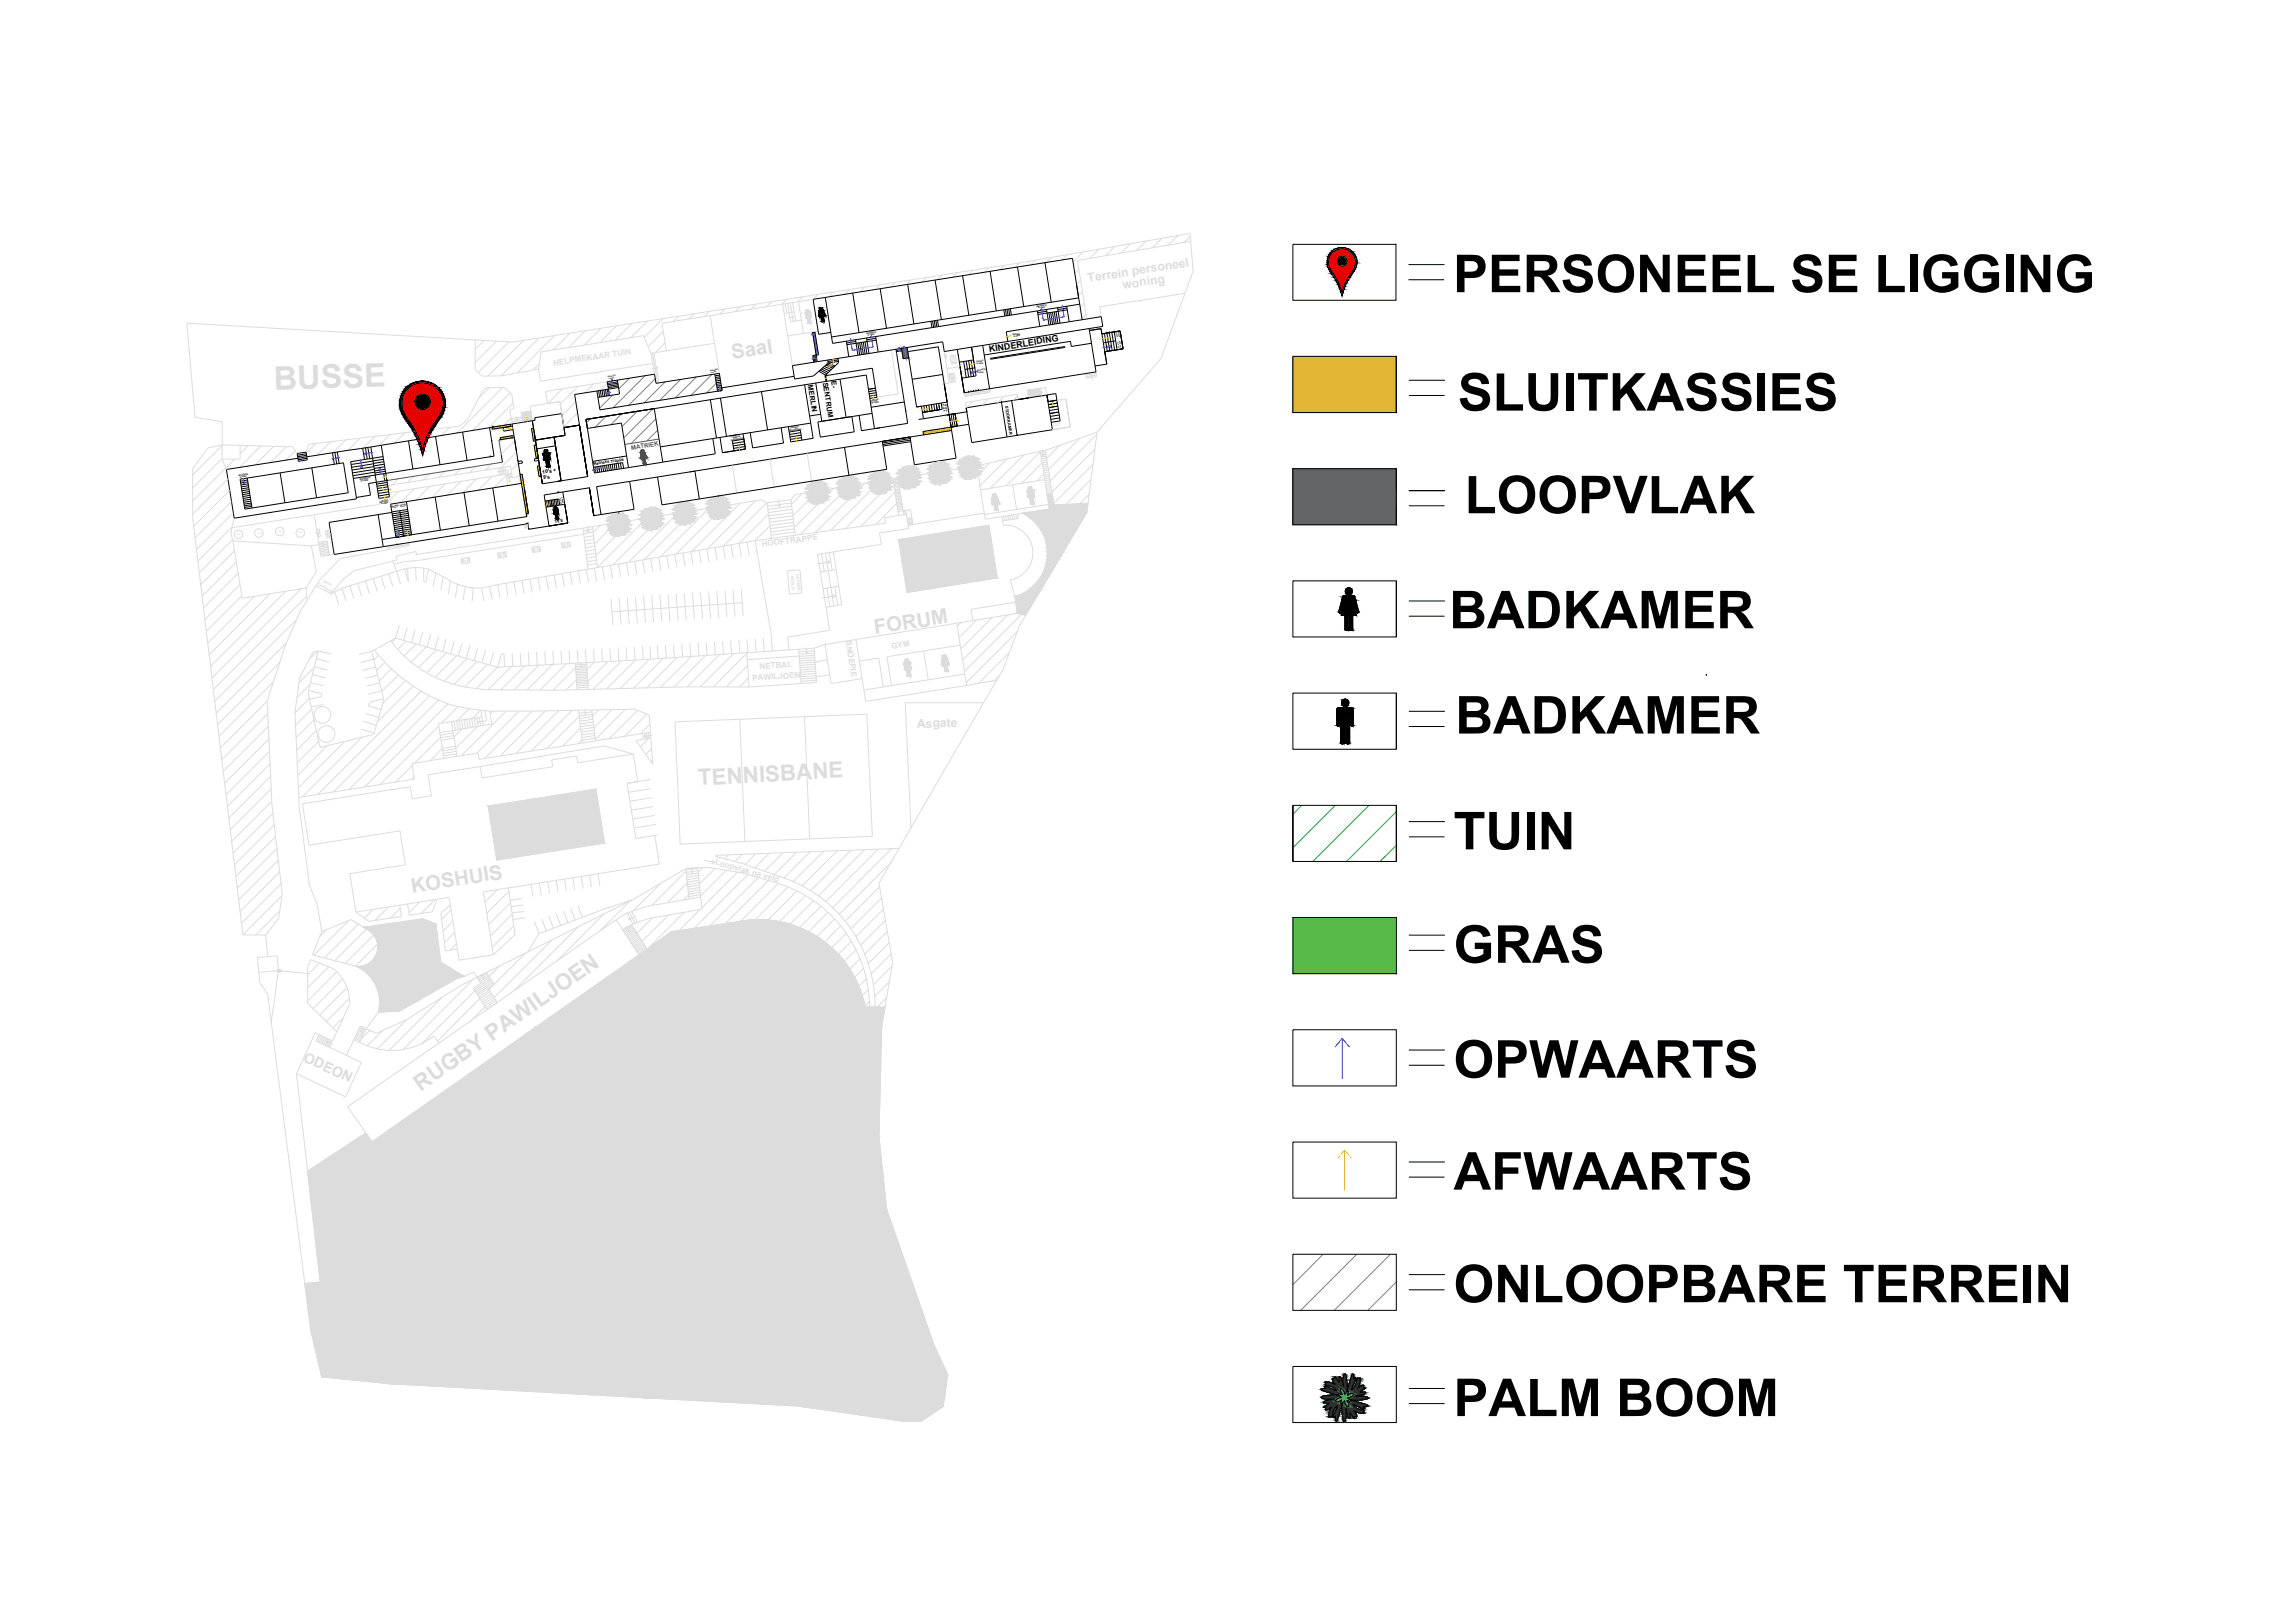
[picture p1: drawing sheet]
<svg xmlns="http://www.w3.org/2000/svg" width="297mm" height="210mm" viewBox="0 0 297 210" stroke-linecap="round" stroke-linejoin="round" font-family="sans-serif">
<defs><g id="words">
<g font-size="6.8">
<text x="188" y="37.8">PERSONEEL SE LIGGING</text>
<text x="188.6" y="53.1">SLUITKASSIES</text>
<text x="189.5" y="66.4">LOOPVLAK</text>
<text x="187.5" y="81.3">BADKAMER</text>
<text x="188.3" y="94.9">BADKAMER</text>
<text x="188.1" y="109.9">TUIN</text>
<text x="188.1" y="124.6">GRAS</text>
<text x="188.1" y="139.5">OPWAARTS</text>
<text x="188.1" y="154">AFWAARTS</text>
<text x="188.1" y="168.5">ONLOOPBARE TERREIN</text>
<text x="188.1" y="183.3">PALM BOOM</text>
</g>
<text font-size="1.2" x="128" y="45.5" transform="rotate(-9 128 45.5)">KINDERLEIDING</text>
<g font-size=".9">
<text x="104.5" y="49.9" transform="rotate(81 104.5 49.9)">MERLIN</text>
<text x="106.5" y="49.5" transform="rotate(81 106.5 49.5)">SENTRUM</text>
<text x="107.5" y="49.4" transform="rotate(81 107.5 49.4)">E-</text>
</g>
<text font-size=".8" fill="#545454" x="81.7" y="58.2" transform="rotate(-9 81.7 58.2)">MATRIEK</text>
<g font-size=".7">
<text x="70.2" y="61.3" transform="rotate(-8 70.2 61.3)">10's +</text>
<text x="70.3" y="62" transform="rotate(-8 70.3 62)">9's</text>
</g>
<text font-size=".6" x="71.8" y="67.7" transform="rotate(-9 71.8 67.7)">11's</text>
<g font-size=".5">
<text x="130" y="52.5" transform="rotate(81 130 52.5)">STOORKAMER</text>
<text x="76.8" y="60.2" transform="rotate(-9 76.8 60.2)">Matrieks Trappe</text>
</g>
<g font-size=".3">
<text x="134.1" y="39.7" transform="rotate(-9 134.1 39.7)">BOONSTE</text>
<text x="134.3" y="39.9" transform="rotate(-9 134.3 39.9)">VLOER</text>
<text x="112.1" y="43.2" transform="rotate(-9 112.1 43.2)">BOONSTE</text>
<text x="112.3" y="43.4" transform="rotate(-9 112.3 43.4)">VLOER</text>
<text x="131" y="43.4" transform="rotate(-9 131 43.4)">GROND</text>
<text x="131.1" y="43.6" transform="rotate(-9 131.1 43.6)">VLOER</text>
<text x="112.6" y="52" transform="rotate(-10 112.6 52)">GROND</text>
<text x="112.7" y="52.2" transform="rotate(-9 112.7 52.2)">VLOER</text>
<text x="121.9" y="52.3" transform="rotate(81 121.9 52.3)">VLOER</text>
<text x="122.2" y="52.2" transform="rotate(80 122.2 52.2)">GROND</text>
<text x="94.5" y="57.1" transform="rotate(-9 94.5 57.1)">VERDIEPING</text>
<text x="94.7" y="56.7" transform="rotate(-9 94.7 56.7)">TWEEDE</text>
<text x="102.1" y="55.8" transform="rotate(-9 102.1 55.8)">VERDIEPING</text>
<text x="102.3" y="55.5" transform="rotate(-9 102.3 55.5)">TWEEDE</text>
<text x="30.9" y="61.6" transform="rotate(-10 30.9 61.6)">BOONSTE</text>
<text x="31" y="61.8" transform="rotate(-9 31 61.8)">VLOER</text>
<text x="46.5" y="62.1" transform="rotate(-10 46.5 62.1)">BOONSTE</text>
<text x="46.7" y="62.3" transform="rotate(-10 46.7 62.3)">VLOER</text>
<text x="49.2" y="65" transform="rotate(-10 49.2 65)">GROND</text>
<text x="49.3" y="65.3" transform="rotate(-9 49.3 65.3)">VLOER</text>
</g>
<g font-size=".3" fill="#dcdcdc">
<text x="136.2" y="54.9" transform="rotate(-9 136.2 54.9)">GROND</text>
<text x="136.3" y="55.1" transform="rotate(-9 136.3 55.1)">VLOER</text>
</g>
<g font-size=".2">
<text x="126.4" y="46.9" transform="rotate(-8 126.4 46.9)">GROND</text>
<text x="126.4" y="47.2" transform="rotate(-9 126.4 47.2)">VLOER</text>
<text x="144.4" y="43" transform="rotate(81 144.4 43)">VLOER</text>
<text x="144.6" y="44.3" transform="rotate(81 144.6 44.3)">VLOER</text>
<text x="144.6" y="42.9" transform="rotate(81 144.6 42.9)">GROND</text>
<text x="144.8" y="44.1" transform="rotate(81 144.8 44.1)">BOONSTE</text>
<text x="78.6" y="48.8" transform="rotate(-9 78.6 48.8)">BOONSTE</text>
<text x="78.8" y="49.1" transform="rotate(-9 78.8 49.1)">VLOER</text>
<text x="91.9" y="48" transform="rotate(-9 91.9 48)">BOONSTE</text>
<text x="92" y="48.3" transform="rotate(-9 92 48.3)">VLOER</text>
<text x="126.4" y="48" transform="rotate(-8 126.4 48)">BOONSTE</text>
<text x="126.5" y="48.3" transform="rotate(-8 126.5 48.3)">VLOER</text>
<text x="50.6" y="65.6" transform="rotate(-9 50.6 65.6)">BOONSTE GROND</text>
<text x="50.8" y="65.8" transform="rotate(-9 50.8 65.8)">VLOER</text>
<text x="51.8" y="65.6" transform="rotate(-9 51.8 65.6)">VLOER</text>
<text x="72.4" y="64.5" transform="rotate(81 72.4 64.5)">VLOER</text>
<text x="72.7" y="64.4" transform="rotate(81 72.7 64.4)">GROND</text>
</g>
</g></defs>
<!-- layer: Mure -->
<g fill="none" stroke="#dcdcdc" stroke-width=".13">
<path d="M93.8 40l-.7 .6M95.8 39.7l-.7 .6M97.8 39.4l-.6 .6M99.8 39l-.6 .7M101.6 39.3l.2 1.2M101.8 38.7l-.6 .7M101.9 39.3l.4 2.4M102.2 39.3l.4 2.3M102.6 39.2l.1 1.2M103.3 39l-17.7 2.8M103.8 38.4l-.6 .7M105.8 38.1l-.6 .6"/>
<path d="M107.8 37.8l-.6 .6M109.9 37.5l-.7 .6M111.9 37.2l-.7 .6M113.9 36.8l-.7 .7M115.9 36.5l-.6 .6M117.9 36.2l-.6 .6M119.9 35.9l-.6 .6M121.9 35.6l-.6 .6M123.9 35.3l-.6 .6M125.9 35l-.6 .6M127.9 34.7l-.6 .5M129.9 34.3l-.6 .6"/>
<path d="M131.9 34l-.6 .6M134 33.7l-.6 .6M136 33.3l-.6 .7M138.1 33l-.7 .6M139.6 34.8l-.5 .6M139.8 36.3l-.5 .5M140 37.8l-.5 .5M140.1 32.6l-1.3 1.3M140.3 39.2l-.6 .5M142.2 32.3l-1.2 1.1M142.3 39.7l.2 1.3M144.2 31.9l-1.2 1.2"/>
<path d="M146.2 31.5l-1.2 1.3M148.3 31.2l-1.2 1.2M150.3 30.8l-1.2 1.3M152.4 30.5l-1.3 1.2M154 30.2l.4 4.9M154 30.6l-.8 .8M154 31.2l-14.6 2.5 .1 .5M28.8 59.4l.5 1.4M28.8 59.3l-3.9 3.9M28.8 57.6l-3.9 3.9M30.4 59.4l-5.5 5.5M32.1 57.7l-1 1"/>
<path d="M33.7 57.7l-2.7 2.8M35.4 57.8l-2.4 2.4M37 57.8l-2 2.1M38.2 58.3l-1.2 1.2M40.8 57.4l-1.2 1.2M42.8 57.2l-1.8 1.7M44.7 56.9l-1.7 1.7M46.6 56.7l-1.6 1.6M48.5 56.5l-1.5 1.5M50.5 56.2l-1.5 1.5M52.4 56l-1.3 1.3M54.3 55.8l-1.2 1.2"/>
<path d="M56.2 55.5l-1.1 1.2M58.2 55.3l-1.1 1.1M62.6 44.1l-1.1 1.1M63.3 50.2l-1.3 1.3M64.2 44.1l-2.7 2.8M65 50.2l-5.9 5.8M65.1 56.9l-.5 .4M65.8 44.2l-3.9 4M66 50.8l-4.8 4.9M66.1 54.1l-.9 .9M66.4 52.2l-3.2 3.2M66.6 57l-1.8 1.8"/>
<path d="M66.8 58.5l-2 2M67.1 60l-1 .9M67.5 53.9l-1.4 .3M67.6 54.2l-1.4 .2M67.6 54.4l-1.4 .2M67.7 44.1l-4.6 4.6M68.6 52.6l.3 1.8M68.7 53.2l-1.2 .2 .2 1.2M69.7 43.7l-4.9 4.9M69.8 47.1l-.8 .8M71.7 43.4l-4.8 4.9M72.4 52l.3 1.5"/>
<path d="M73.7 43.1l-2.1 2.2M75.8 42.8l-2.2 2.2M77.8 42.5l-2.2 2.2M79.8 42.2l-2.2 2.1M81.8 41.9l-2.2 2.1M83.8 41.5l-2.2 2.2M84.4 45.7l.7 3.9M84.5 47.7l-.3-2-.9-2.3-13.3 2.1-.3 2.3M84.6 45.7l.6 3.8M85.8 41.2l-2.4 2.5M85.8 42.9l-2 1.9M86 44.4l-1.2 1.2"/>
<path d="M86.2 45.4l-1.6 .3M87.8 40.9l-.7 .7M89.8 40.6l-.7 .7M91.8 40.3l-.7 .7M92.4 44.4l.7 3.9M102.7 40.4l-1.3 .2M102.7 40.4l.2 1.1M105.8 42.8l-1.8 .4M115.3 45.3l.9 5.7-2.8 .4M122.2 45.5l.4 2.9M125.9 51.9l-.9 .9M127.9 51.6l-.9 .8"/>
<path d="M128 50.3l.1 .5-3.3 .5-.1-.5M128.1 59.9l-1.5 1.5M129.9 51.3l-.9 .8M130.3 59.4l-3.5 3.5M131.7 51.2l-.6 .6M131.7 51.7l-.1-.7-6.7 1.1 .1 .7M132.5 58.9l-4.3 4.3M134.6 58.4l-4.4 4.5M134.8 59.9l-2.6 2.6M137.1 57.6l-1.7 1.7M137.9 51.6l.6 3.7-2.3 .3M139.7 56.7l-4.1 4.1"/>
<path d="M140.5 40.7l-.5 .5M141.6 58.2l-5.5 5.5M141.9 56.2l-6 6M141.9 55.9l-6.7 2.4M29.5 62l-4.6 4.5M29.7 63.4l-4.6 4.7M29.9 64.9l-4.7 4.7M30 68.3l-.1 .8M30 68.2l-4.4 4.4M30.1 69.8l-4.3 4.3M30.1 70l1.2 7.4 8.3-1.3M30.2 66.4l-4.8 4.7"/>
<path d="M30.3 67.1l-.3 1.2M30.3 71.3l-4.3 4.4M30.6 72.7l-4.5 4.5M30.8 74.2l-4.5 4.5M31 75.7l-4.5 4.5M31.3 77.1l-4.6 4.6M32.9 77.2l-6 6M34.9 76.8l-7.8 7.9M37 76.5l-9.8 9.7M39 76.2l-11.6 11.5M39.6 76.1l.1 1.6M39.7 77.2l-12.1 12"/>
<path d="M40.3 70.6l.6 3.4-1.3 2.1M40.6 66.6l-10.6 1.7M43.3 76.6l.5 1.7M44.3 76.1l.5 1.7M44.3 76.1l-1.5 .7M45.3 75.8l.5 1.7M46.3 75.5l.5 1.7M47.3 75.2l.5 1.6M48.3 74.9l.5 1.6M49.3 74.6l.5 1.6M50.3 74.2l.5 1.7M50.4 64.3l.1 .9"/>
<path d="M50.8 72.6l1 3M51.5 62l-.8 .8M51.6 63.6l-1.2 1.1M52.3 73.6l-8 2.5M52.7 73.6l.1 1.7-.5-1.7M52.7 73.6h-.4M52.9 70.4l-2.7 .5M53.5 61.6l-.8 .8M53.6 63.3l-1.8 1.7M53.8 73.4l-1.1 .2M53.8 73.4l.1 1.8M53.8 73.4l1 .1"/>
<path d="M54.8 73.5l.7 .2-.4 1.6h-.3zM55.4 73.7l1 .5M55.5 61.3l-.8 .8M55.6 62.9l-1.8 1.8M56.4 74.2l.9 .4M56.4 74.2l-.4 1.6M57.3 74.6l1 .6-.3 1.7M57.3 74.6l-.3 1.8M57.5 61l-.7 .8M57.6 62.6l-1.8 1.8M59.2 75.6l-.3 1.7M59.6 60.7l-.8 .8"/>
<path d="M59.6 62.3l-1.7 1.8M60.2 75.9l-.3 1.7M60.7 72.1h-.1M61.2 76.1l-.1 1.7M61.6 60.4l-.8 .8M61.7 62l-1.8 1.8M63.3 75.9l.4 1.7M63.6 60l-.8 .8M63.7 61.7l-1.8 1.7M64.4 75.7l33.3-5.7 2.1 11.9 .1 2.4M64.4 75.7l.3 1.7M64.4 75.7l-2.1 .4 .3 1.7"/>
<path d="M65.4 71.4h-.1M65.4 75.5l.3 1.7M65.5 61.5l-1.6 1.6M66.5 75.3l.3 1.7M67.3 61.4l-.3 .3M67.5 75.1l.3 1.7M68.6 74.9l.3 1.8M69.6 74.8l.3 1.7M69.9 70.7h-.2M70.6 74.6l.3 1.7M71.7 74.4l.3 1.7M72.7 74.2l.3 1.7"/>
<path d="M73.7 70.1h-.1M73.8 74l.3 1.8M74.8 73.9l.3 1.7M75.5 69.1l-21.5 3.4-1.7 .2-1.3 .3M75.8 73.7l.3 1.7M76.7 68.5l-1.2 .2M76.7 68.9l-1.2 .2M76.9 73.5l.3 1.7M77.9 73.3l.3 1.8M79 73.2l.3 1.7M79.1 77.4l.1 1.8M79.2 79.2l.1 1.7"/>
<path d="M80 73l.3 1.7M80.1 77.4l.2 3.4M81 72.8l.3 1.7M81.2 77.3l.2 3.5M82.1 72.6l.3 1.7M82.2 77.2l.3 3.5M83.1 72.4l.3 1.8M83.3 77.1l.2 3.5M84.2 72.3l.3 1.7M84.3 77.1l.3 3.4M85.2 72.1l.3 1.7M85.4 77l.2 3.5"/>
<path d="M86.3 71.9l.2 1.7M86.4 76.9l.3 3.5M87.3 71.7l.3 1.7M87.5 76.9l.2 3.4M88.3 71.6l.3 1.7M88.5 76.8l.3 3.4M89.4 71.4l.3 1.7M89.6 76.7l.2 3.5M90.4 71.2l.3 1.7M90.6 76.6l.3 3.5M91.4 71l.3 1.7M91.7 76.6l.2 3.4"/>
<path d="M92.5 70.9l.3 1.7M92.7 76.5l.3 3.4M93.5 70.7l.3 1.7M93.8 76.4l.2 3.5M94.6 70.5l.3 1.7M94.8 76.3l.3 3.5M95.6 70.3l.3 1.7M95.9 76.3l.1 1.7M96 78h.1M96 78l-16.8 1.2M96 78l.1 1.7M96.7 70.1l.3 1.7"/>
<path d="M98.5 64.7l.7 .4M102.9 64l-.6 .7M103.8 63.9l-1.4 1.3M105.8 63.5l-3.2 3.2M106.3 71.7l.3 2.2M106.8 71.6l1.1 6.8M107 76.1l.4 2.4M107.3 71.5l.4 2.3M107.8 63.2l-5 5.1M107.8 71.4l1.1 6.9-2 .3M108 75.9l.4 2.5M108.2 73.7l-2.1 .3"/>
<path d="M108.5 75.9l-2 .3M109.8 62.9l-6.3 6.3M111.8 62.6l-6.3 6.3M113.8 62.3l-6.4 6.4M115.6 62.2l-6.2 6.2M115.8 63.7l-4.4 4.4M116 65.2l-2.7 2.7M116.2 61.9l10.2-1.6 8.2-1.9 .5 3.5M116.2 66.6l-.1 .1M116.3 66.7l-1.9 .3 .2 .7-9.4 1.3M117 66.1l.1 .5M118.1 67.6v.1l-.6 .1"/>
<path d="M128.4 79.9l-4.1 4.1M130.4 79.6l-5.9 5.8M131.3 77.2l.3 2.2M131.4 77.9l-5.8 1 .3 1.4M131.6 79.4l-7.8 1.3M131.6 79.4l1.1 .2M132.1 79.5l-7.3 7.4M135.1 61.4l-.9 .8M136.1 63.9l.3 1.5 4.4-.3M140.9 64l-1.2 1.2M141.1 62l-3.2 3.3M141.4 60.1l-5.1 5.1"/>
<path d="M34.6 90.7l-6.1 6.1M34.6 92.4l-5.9 5.9M34.7 94l-5.8 5.8M34.8 95.6l-5.7 5.7M34.9 97.2l-5.7 5.6M34.9 98.8l-5.5 5.6M35.4 88.3l-7.1 7M36.2 85.8l-8.1 8M37 83.2l-9 9.1M38.4 80.2l-10.6 10.6M39.9 89.4l1.7 .4 .1 .3-1.7 .4h.2M40 90.4l-1.8 1.8"/>
<path d="M40.1 88.6l-1.7 1.7M40.2 88.3l1.6 .4M40.3 91.8l-2.1 2M40.4 87.3l1.7 .4M40.6 86.4l-1.9 1.9M40.6 93.2l-2.3 2.3M40.7 86.3l1.6 .4M40.9 85.2l1.7 .5M40.9 94.5l-2.5 2.6M41.1 84.3l-1.1 1M41.2 95.9l-2.7 2.8M41.7 96.6l-.3 .1"/>
<path d="M41.9 91.2l-1.6 .3M42.4 96.5l-3.9 3.8M42.8 84.6l-1.6-.4-1.3 5.4M44.6 95.9l-6 6M46.4 84.7l1.7-.4 .2 1M46.7 94.4l1.7 .5M46.8 95.4l-7.7 7.7M47 93.3l1.7 .6M47.3 92.3l1.7 .5M48.3 85.3l.3 1M48.3 85.3l-1.7 .4M48.6 86.3l.3 1.1"/>
<path d="M48.6 86.3l-1.7 .5M48.9 87.4l.2 1M48.9 87.4l-1.7 .4M49 84.8l-.6 .6M49.1 88.4l.3 1M49.1 88.4l-1.7 .4M49.3 91.8h.1M49.4 89.4l.2 1M49.4 89.4l-1.7 .4M49.5 91.3h.1M49.5 91.3l-.1 .1M49.6 90.4l-1.8 .5-.2 .4 1.7 .5"/>
<path d="M49.6 90.4l-.1 .9M49.8 85.7l-1.1 1.1M50.6 86.5l-1.5 1.6M51.2 82.6l-.5 .5M51.5 87.3l-2.1 2.2M51.7 80.9l-.5 1.7M52.5 88.1l-3 2.9M52.5 83l-1.1 1M52.7 81.2l-.5 1.7M53.3 99.1l-2.1 2.1M53.5 88.8l-4.7 4.6M53.7 81.5l-.5 1.7"/>
<path d="M53.8 83.3l-1.5 1.6M54.5 89.4l-13.4 13.4M54.7 81.8l-.5 1.6M55.1 98.5l-1.8 .3 .3 2-14.9 2.4M55.1 83.7l-1.9 2M55.6 90l-12.5 12.5M55.7 82.1l-.5 1.6M56.5 84.1l-2.4 2.3M56.7 90.6l-11.5 11.6M56.7 82.4l-.4 1.6M56.8 93.9l-7.6 7.6M57 95.4l-3.3 3.3"/>
<path d="M57.2 96.9l-1.5 1.5M57.7 82.7l-.4 1.6M57.8 84.5l-2.6 2.6M57.9 91.1l-10.7 10.8M58.8 82.9l-.5 1.7M59.1 84.8l-2.8 2.9M59.3 91.4l-2.2 2.2M59.7 94.3l-1 1.1M59.8 83.2l-.5 1.7M60.4 85.2l-2.9 3M60.7 91.7l-1.6 1.6M60.8 83.5l-.5 1.7"/>
<path d="M61.7 85.6l-3 3M61.8 94l-2.8 2.8M61.8 83.8l-.5 1.7M62.2 91.9l-1.1 1M62.8 84.1l-.5 1.7M63 86l-2.9 2.9M63.8 92l-.4 .4M63.8 84.4l-.4 1.7M64.4 86.4l-2.8 2.7M65.3 86.3l-.1-1.7-.3 .1-.5 1.7M65.4 92l-5.7 5.8M66.1 86.3l-3 3"/>
<path d="M66.3 84.5v1.8M67.1 92l-5.4 5.5M67.3 84.5l.1 1.7M67.9 86.2l-3.1 3.1M68.4 84.4v1.7M68.8 92l-6.1 6.2M69.4 84.4l.1 1.7M69.7 86.1l-3.2 3.2M70.5 84.3l.1 1.7M70.6 92l-5.9 5.8M71.5 86l-3.3 3.3M71.5 84.3l.1 1.7"/>
<path d="M72.3 92l-5.6 5.5M72.6 84.2l.1 1.7M73.3 85.9l-3.4 3.4M73.6 84.1l.1 1.8M74 91.9l-5.3 5.3M74.5 86.4l-2.9 2.9M74.6 88l-1.3 1.3M74.7 84.1l.1 1.7M74.9 92.7l-4.1 4.2M75.1 94.2l-2.3 2.4M75.3 95.7l-.5 .5M75.7 84l.1 1.8"/>
<path d="M75.9 86h-1.4M75.9 86.2l-1.4 .1M75.9 86.4l-1.4 .1M75.9 86.6l-1.4 .1M75.9 86.8l-1.4 .1M76 87l-1.5 .1M76 87.2l-1.5 .1M76 87.4l-1.4 .1M76 87.6l-1.4 .1M76 87.8l-1.4 .1M76 88l-1.4 .1M76 88.3h-1.4"/>
<path d="M76 88.5h-1.4M76.1 88.7h-1.5M76.1 88.9l-1.4 .1M76.6 91.9l.4 4M76.6 92.1l-1.7 .2M76.6 92.4l-1.7 .3M76.7 92.7l-1.7 .3M76.7 93.1l-1.7 .2M76.8 93.4l-1.7 .3M76.8 84l.1 1.7M76.8 93.8l-1.7 .2M76.8 94.1l-1.7 .3"/>
<path d="M76.9 85.7l-1 .9M76.9 94.5l-1.7 .2M76.9 94.8l-1.7 .3M77 95.2l-1.7 .2M77 95.5l-1.7 .3M77.5 91.9l-.8 .8M77.8 83.9l.1 1.7M78.1 96.5l3.8 1.1M78.6 85.6l-2.6 2.6M78.9 83.9l.1 1.7M79.2 91.8l-2.4 2.4M80 83.8v1.7"/>
<path d="M80.4 85.5l-3.7 3.7M80.9 91.8l-3.9 3.9M81 83.8l.1 1.7M82.1 83.7l.1 1.7M82.2 85.4l-3.7 3.8M82.5 91.9l-3.7 3.7M83.1 83.6l.1 1.8-18.8 1M83.7 92.4l-2.9 2.9M83.9 95.6l-1 1M84 85.3l-3.8 3.8M84.1 93.7l-1.3 1.3M84.1 83.6l.1 1.7"/>
<path d="M84.2 95.5l.2 3.4-2.1-3.1 .9-.1M84.3 96.9l-.7 .7M84.4 98.5l-.1 .1M85 83.5l.1 1.7M85.8 85.2l-3.8 3.9M86.1 83.5l.1 1.7M87.1 83.4l.2 1.7M87.6 85.1l-3.9 3.9M88.2 83.3l.1 1.7M89.2 83.2l.2 1.8M89.5 84.9l-4.1 4.1M90.3 83.2l.1 1.7"/>
<path d="M91.3 84.8l-4.1 4.1M91.4 83.1l.1 1.7M92.4 83l.1 1.7M93.1 84.7l-4.2 4.2M93.5 83l.1 1.7M94.5 82.9l.1 1.7M94.9 84.6l-4.3 4.3M95.6 82.8l.1 1.7M96.6 84.6l-4.3 4.3M96.6 82.7l.2 1.8M96.7 86.1l-2.7 2.8M96.8 87.7l-1.1 1.2"/>
<path d="M97.7 82.7l.1 1.7M98.7 82.6l.2 1.7M103.4 84.9l-6.7 .5M105.3 83.9l-8.7 .6M119.5 84.2l.6 3.8M124.2 83.5l-9.4 1.5M124.3 80.6l-.5 .4M124.8 87.2l-9.5 1.5M126.3 80.2l-2.2 2.3M129 88l-3.9 .7M129.3 87.4l-.6 .7M130.6 84.5l-4 3.9"/>
<path d="M131.6 81.8l-6.6 6.5M35 100.5l-5.4 5.4M35.1 102.1l-5.3 5.3M35.2 103.7l-5.2 5.2M35.3 105.2l-5.2 5.2M35.5 106.8l-5.2 5.1M35.7 108.3l-5.2 5.1M35.8 109.8l-5.1 5.1M36 111.3l-5.1 5.1M36.2 112.8l-5.1 5.2M36.2 117.9l-3.1 3.1M36.4 114.3l-5.2 5.2"/>
<path d="M36.5 115.9l-5.1 5.1M45.1 119.1l-4.5 4.5M46.2 118l-.1 .1M46.4 119.6l-4.4 4.4M48.3 117.7l-1.2 1.1M50.3 117.4l-1.8 1.7M51.7 117.1l.2 1.5-4.2 .6-1.7-1.2M51.8 117.6l-1.3 1.2M53.6 100.5l-.4 .4M54.3 116.7l-1.4 1.4M56.3 116.4l-1.8 1.8M56.5 116.4l-.6 1.6-2.9 .4-.3-1.4"/>
<path d="M58.3 117.1l-1.3 1.1 .6 4.8 1.6-.2M58.4 117.7l-1.3 1.3M58.6 119.2l-1.3 1.3M64.3 115.1l-1.6 1.6M65.8 114.9l.8 6.1-2.8 2.6M65.8 115.3l-2.8 2.9M66.1 116.8l-2.9 2.9M66.3 118.3l-2.9 2.8M66.5 119.8l-2.8 2.8M67.6 116.3l-1.6 .2M67.7 117.1l-1.6 .2M67.8 117.9l-1.6 .3"/>
<path d="M67.9 118.8l-1.6 .2M68.7 114.4l.2 1.6M69.1 119.3l.6 1.5M69.8 114.3l.2 1.5M70.1 118.9l.6 1.6M70.9 114.1l.2 1.6M71 118.6l.6 1.5M71.9 113.9l.3 1.6M72 118.2l.5 1.6M72.9 117.9l.6 1.5M73 113.8l.3 1.5M73.8 117.5l.6 1.6"/>
<path d="M74.1 113.6l.3 1.5M74.7 117.1l.6 1.6M74.8 120l-8.3 8.2M75.2 113.4l.2 1.6M76.3 113.2l.2 1.6M77.4 113.1l.2 1.5M78.1 118.3l-6 6M81.5 116.6l-3.8 3.8M81.7 119.7h.1M81.7 119.7l-1 .8M81.8 116.5l-3.5 1.1-8.6 3.2M81.8 119.9l-1 .7"/>
<path d="M81.9 119.6l-.2 .1M84.2 102.1l-2.9 .4M84.3 103.2l-2.8 .5M84.4 118.8l-2 2M84.5 104.4l-2.8 .4M84.7 105.5l-2.8 .5M84.9 106.7l-2.8 .4M85.5 114.3l-3.6 3.6M86.5 118.4l-3.4 3.4M88.5 118.1l-4.8 4.7M88.8 112.7l-4.5 4.5M88.9 114.3l-2.6 2.5"/>
<path d="M89.1 115.8l-.7 .7M90.5 117.7l-2.7 2.7M90.9 112.3l-.6 .6M92.5 112.4l-2 2M93.9 112.6l-3.3 3.3M94.3 110.6l-.6 .5M95.4 112.9l-4.6 4.6M96 110.6l-.9 .9M96.8 113.2l-7 6.9M97.8 110.5l-1.4 1.4M98.1 113.6l-6.3 6.2M99.4 113.9l-5.6 5.6"/>
<path d="M99.5 110.4l-1.9 1.9M100.7 114.3l-4.9 4.9M101.3 110.4l-2.4 2.3M102 114.8l-4.3 4.2M103 110.3l-2.8 2.9M103.1 115.3l-3.7 3.8M104.2 115.9l-3.4 3.4M104.8 110.2l-3.4 3.4M105.3 116.6l-3.1 3M106.2 117.3l-2.7 2.7M106.6 110.2l-4 3.9M107.1 118.1l-2.5 2.5"/>
<path d="M108 118.9l-2.3 2.3M108.3 110.1l-4.5 4.5M108.8 119.8l-2.1 2.1M110.1 110l-5.2 5.2M111.8 110l-5.9 5.9M113.6 109.9l-6.8 6.8M113.8 114.8l-4.4 4.4M114.1 116.2l-4 4M114.3 117.7l-3.6 3.5M114.6 119.1l-3.3 3.2M115.3 111.6l-6.7 6.7M115.4 109.8l-7.7 7.7"/>
<path d="M33.3 123.9l.3 3.3 1 1.4M34.6 123.8l1.3-.1 .1 1.9M36 125.6l-.9 6.7M36 125.6l-2.5 .2M36 125.6l3.8 .4M39.8 125.1v4.7l3.8 3.7M40.2 124.2l2.9 1.1M41.3 124.6l-1.5 1.5M42.3 120.3l-.9 .9M42.5 125.1l-2.7 2.8M43.6 125.7l-3.8 3.9M44.3 126.7l-3.8 3.8"/>
<path d="M44.4 131.7l-1.3 1.3M44.9 127.8l-3.5 3.6M45.2 129.2l-3 3M45.2 129.9l-.9 2M46.5 134.9a8.8 8.8 0 0 0 9.6-.8l.7 .9M47 120l7.7-1.1 1.7 .6 .6 5 3 1.9-.9 .2-7.4 4.2-2.8 .2M47.4 120.2l-4.1 4.1M47.4 120.2a2.55 2.55 0 0 1 1.4 3 2.55 2.55 0 0 1-2.7 1.9l-5.7-1.5M47.4 120.2l-2-1.2-3.8 1.6M47.8 133.3l-1.1 1.1M48.4 121l-3.7 3.7M48.8 122.2l-2.8 2.8"/>
<path d="M49.5 133.4l-2 1.9M52.6 131.9l-3.8 3.8M57.2 129.1l-6.9 6.8M58.8 120.7l-1.3 1.3M59.1 122.1l-.9 .9M61.2 126.7l-9.1 9.1M61.4 128.2l-6.8 6.8M61.8 128.8l1.3-.9 .2 .2-1.3 .9M62.8 130.3l-1.9 1.8M63 125.9l-1.2 .8M63.1 126.1l-1.1 .8M63.2 126.3l-1.1 .8"/>
<path d="M63.3 126.5l-2.1 1.4M63.4 128.3l-1.3 .9-5.5 5.5M63.5 126.7l-2.2 1.4M63.6 128.6l-1.3 .9M63.6 126.9l-2.1 1.3M63.7 127l-2.1 1.4M63.7 128.8l-1.3 .9M63.8 127.2l-2.1 1.4M63.9 129l-1.3 .9M63.9 127.5l-.6 .6M64 129.3l-1.3 .9M64.2 129.5l-1.3 .9"/>
<path d="M64.3 129.7l-1.3 .9M64.6 125l-1.3 1.4M68 123.3l-4.1 4.1M69.7 120.8l-1.4 2.4M71.4 121.7l-7.5 7.4M81.9 120.1l-1 .7M82 120.2l-1 .8M82.2 120.4l-1.1 .8M82.3 120.6l-1.1 .7M82.4 120.8l-1.1 .7M82.5 120.9l-1.1 .8M82.6 121.1l-1.1 .7"/>
<path d="M82.7 121.3l-1 .7M82.8 121.4l-1 .8M82.9 121.6l-1 .8M83.1 121.8l-1.1 .7M83.2 122l-1.1 .7M83.3 122.1l-1.1 .8M83.4 122.3l-1.1 .8M83.5 122.5l-1.1 .7M83.6 122.7l-1 .7M83.7 122.8l-1 .8M86.8 120.6l-3.1 2.2M109.5 120.8l-1.9 1.8"/>
<path d="M110.2 121.8l-1.7 1.7M110.8 122.9l-1.6 1.5M111.3 124.1l-1.4 1.3M111.7 125.3l-1.1 1.2M112.1 126.6l-1 1M112.3 128.1l-.7 .8M112.5 129.6l-.6 .6M114.7 129.1l-1.2 1.2M114.8 120.6l-2.9 2.9M115 122l-2.7 2.7M115.1 127.1l-1.9 1.8M115.3 123.4l-2.6 2.6"/>
<path d="M115.4 125l-2.4 2.4"/>
<circle cx="30.9" cy="69.2" r=".56"/>
<circle cx="33.5" cy="69" r=".56"/>
<circle cx="36.2" cy="68.8" r=".56"/>
<circle cx="38.9" cy="69" r=".56"/>
<circle cx="41.7" cy="92.5" r="1.08"/>
<circle cx="42.2" cy="95" r="1.08"/>
<circle cx="36.2" cy="125.6" r=".14"/>
</g>
<!-- layer: 0 -->
<g fill="none" stroke="#dcdcdc" stroke-width=".13">
<path d="M101.3 39.4l1.2 7.9M105.2 38.7l-1.9 .3 .7 4.2-2.1 .3M139.5 34.2l1.1 7.1M153.3 38l-3.1 8.4-8.3 9.5-1.3 10.4-8.7 14.7-2.1 5.7-16.1 27.6 1.8 10.2-1.4 8.4-.4 14.2 1 9.4 6.1 17.4 1.8 4-.6 4.1-2.9 2h-2l-13.9-2-52.9-2.9-8.7-.9-1.4-6-5.6-43.6M153.3 38l-11 1.7M154 30.2l-22.1 3.8-65.6 10.3-42.1-2.5 1 12.2 3.6 .6v4.8h2.3v-1.8M154.4 35.1l-1.1 2.9M38.4 58.7l-.6-1-.5 .1-8.5-.2-1.8 .4-2.1 2.6v6.4l6.5 54h3M61.5 44v3.8l.9 .9 2.5-.1 4.8-.8 .2 1.5 14.5-2.3M66.2 54.9l-.2-1.9 .5-.1-.3-1.9-1-.8h-2.2l-.5 .2-2.1 4-1 .8-19.5 2.3-.3 1M70.8 50.6l-.2 .2M72.4 52l-3.8 .6"/>
<path d="M72.4 52l.6 3.3M72.8 50.3l-1.9 1.9M74.5 52l-1.8 1.7M74.7 53.4l-1.8 1.8M74.8 50l-2.3 2.3M74.9 54.9l-.1 .1M76.8 49.7l-1.2 1.1M78.6 49.4l-8 1.3 .2 1.5 1.6-.2M78.6 49.6l-1 .9M84.5 47.7l.2 .7M84.6 45.7h-.4M91.9 40.8l.5 3.6-6.2 1-.6-3.6"/>
<path d="M99.6 59.4l.6 3.6M103.7 41.4l-1.4 .3M104.3 40.5l-.1 .1 .2 .6-.1-.5M104.4 40.7h-.1M104.4 40.7h.1M104.4 40.7l.1 1.1M104.4 58.7l.6 3.6M104.6 41.1h.1M104.6 41.1l.1 .7M104.6 41.1l.2 .7M104.7 40.6l.2 1.1M104.7 40.6h.1"/>
<path d="M104.8 40.6h.1M104.8 40.6v.5M104.9 40.5l-.1-.1-.5 .1M104.9 40.5v.5l-.1 .1M121.5 59.8v.7l-.1-.5-.2-.1v.3l-.2-.3-.1 .1h-.1l.1 .4-.6-.2a.22 .22 0 0 0 .1 .3 .22 .22 0 0 0 .2 0l.4 .3-.7-.3M121.6 59.8l.1 .7v.4l.4-1.2v.3h.2M122.2 45.9h.2l.1 .4h-.2zM122.3 60l-.3 .7 .3-.4a.21 .21 0 0 1 0-.3 .21 .21 0 0 1 .3 0l-.2 .6 .4-.2v.2h.1l-.4 .3h.4l-.6 .2a.75 .75 0 0 1 .8 .2l-.8 .1h-.4l.6 .1a.49 .49 0 0 1 .5 .3h-.3l.1 .2M122.8 48.4l.2 1.1M122.8 49.5l-.2-1.1 .8-.1 .2 1.1-1.4 .3M122.9 46l.7-.1v.2l-.7 .1zM122.9 48.4l.2 1.1"/>
<path d="M122.9 46.4l.8-.2v.5l-.7 .1zM123 47l.8-.1v.1l-.7 .1zM123.1 48.3l.2 1.2M123.3 48.3l.2 1.1M124.2 59.8v.1l-.3 .1 1.1 .4h-.8l-.3 .1 .2 .1h.6l-.6 .2 .3 .1-.3 .2h.1v.2l.4-.2-.1 .3v.4a.21 .21 0 0 0 .2-.1 .21 .21 0 0 0 0-.3l.3-.4-.3 .8M124.2 47.4l-1.7 .3M125.2 59.9l.2 .2v.2l.3-.2-.1 .3 .4-.2a.25 .25 0 0 1-.1 .3 .25 .25 0 0 1-.3 0l.2 .3-.2-.1 .1 .4a.27 .27 0 0 1-.3-.4l-.2 .2v-.2l-.3 .1a.26 .26 0 0 1 .3-.3l-.2-.2h.3zM126.1 59.3l-.2 .7 .3-.4a.21 .21 0 0 1 0-.3 .21 .21 0 0 1 .2 0l-.1 .6 .3-.2v.2h.2l-.4 .3h.4l-.6 .2 .7 .1-.8 .2-.3-.1 1.1 .4-.3 .1 .1 .2M126.2 59.3l-.1-.1-.1 .1-.1-.3-.3 1.1-.1-.8-.1-.3-.1 .8-.1-.5-.1-.1v.3l-.3-.3v.1h-.2l.2 .4-.4-.2h-.2a.22 .22 0 0 0 .1 .3 .22 .22 0 0 0 .2 0l.4 .3-.7-.3M128 50.3l.1 .5-3.3 .5-.1-.5M128.1 50.5l-3.3 .6M134.6 58.4l.6-.1 .9 5.6-.6 .1"/>
<path d="M134.6 50.2l.1 1M135.3 58.5l-.7 .1M135.3 58.8l-.6 .1M135.4 59.1l-.7 .1M135.4 59.3l-.7 .1M135.4 51.1l-.1-1-2.3 .4 .1 1M135.4 59.6l-.6 .1M135.5 59.8l-.7 .1M136.7 51.8l1.2-.2 .6 3.7-2.3 .3M141.8 48.1l.1 .6-1.3 .3-.1-.7M141.8 48.3l-1.3 .2M141.9 48.5l-1.4 .2"/>
<path d="M29.9 69.1l.2 .9 10.2 .6 1-.1M40.9 68.5l.4-.1 .2 1-.4 .1M41.1 68.5l.2 1M41.2 70.2l1.1-.2 .3 1.8M42.3 68.7l.2 .9M42.4 70.2l-1.1 .2M42.4 70.4l-1.1 .2M42.4 70.6l-1.1 .2M42.4 70.8l-1.1 .2M42.5 71l-1.1 .2M42.5 71.3l-1.1 .1M42.5 68.6l.2 1"/>
<path d="M42.5 71.5l-1.1 .1M42.6 71.7l-1.1 .1M42.7 68.6l-.6 .1 .2 .9 .6-.1M43.2 71.8h-.6M49 64.5l.1 .8-8.5 1.3 .9 5.4 1.1-.2M50.2 70.7v.4M52.8 70.2l.1 .4-8.9 1.7-2.7 2.8-2.5 4.1-1.9 4.2-2.3 7.3 .6 13.5 1.3 11.4-.4 3.2-1.7 2.2M58.3 75.2a7.6 7.6 0 0 0 4 .9M59.6 72.3l.2-.1 .1 .8h-.2zM60 72.2h.4l.1 .7h-.4zM60.7 72.1l.1 .7h-.1l-.1-.7M64.4 71.6l.1-.1 .1 .7-.1 .1z"/>
<path d="M64.5 60.6l.1 .9M64.7 71.5l.4-.1 .1 .8h-.4zM64.7 60.5l.1 1M64.9 60.5l.1 .9M65.1 60.5l.1 .9M65.3 60.4l.2 1M65.4 71.4l.1 .7h-.1l-.1-.7M65.5 61.4l-15.2 2.4M65.5 61.4v.5M65.5 61.4l.7-.1v.1l-.7 .1M65.5 61.9l.2 .9M66.2 61.6l-.7 .2"/>
<path d="M66.3 61.8l-.3-1.5-15.8 2.5M66.3 61.8l-.8 .1M67.2 61.7l.1 .9M67.3 61.6l-1 .2M67.8 67.9l.1 .5 .5-.1M68.3 67.9l-.5 .1M68.3 68l-.4 .1M68.4 68.2h-.5M68.8 70.8h.1l.1 .7h-.1zM69.1 70.8l.4-.1 .1 .7-.4 .1zM69.9 70.7l.1 .7h-.2l-.1-.7M72.6 70.2h.2l.1 .7-.2 .1z"/>
<path d="M72.9 70.2l.5-.1 .1 .8h-.4zM73.7 70.1l.1 .7h-.1l-.1-.7M75.4 68.4l.7 5.3M76.7 68.2l.6 5.2M76.8 69.3l-1.2 .2M76.9 69.8l-1.3 .2M76.9 70.2l-1.2 .2M77 70.7l-1.3 .2M77 71.1l-1.2 .2M77.1 71.6l-1.3 .2M77.1 72l-1.2 .2M77.2 72.5l-1.3 .2"/>
<path d="M77.2 72.9l-1.2 .2M77.6 68l-.9 .9M78.8 68.5l-1.9 1.9M78.8 67.2l.1 .1-.4 .1 1.2 .4h-.9l-.2 .1 .1 .1h.6l-.6 .2h.4l-.4 .3h.1v.2l.4-.2-.1 .7a.23 .23 0 0 0 .2-.4l.3-.4-.3 .7M79.8 67.3l.2 .1v.3l.3-.2-.1 .3 .4-.2a.26 .26 0 0 1-.4 .3l.3 .2h-.3l.1 .4a.26 .26 0 0 1-.3-.4l-.2 .2v-.3l-.3 .2a.25 .25 0 0 1 .1-.3 .25 .25 0 0 1 .2 0l-.2-.3 .3 .1zM79.9 69.1l-2.8 2.8M80 66.4v.8l-.2-.5-.1-.1v.3l-.3-.3v.1h-.1l.1 .4-.4-.2h-.2a.22 .22 0 0 0 .1 .2 .22 .22 0 0 0 .2 .1l.4 .2-.7-.2M80.1 66.4l.1 1.1 .4-1.1v.3h.2M80.2 68.8l-.1 .1M80.7 68.4h-.1M80.8 66.7l-.3 .7 .3-.4a.21 .21 0 0 1 0-.3 .21 .21 0 0 1 .2 0l-.1 .6 .3-.2 .1 .2h.1l-.4 .2 .4 .1-.1 .1-.5 .1 .8 .1-.8 .2-.4-.1 1.1 .4-.3 .1 .1 .1-.7-.2 .4 .2a.2 .2 0 0 1 .2 .1 .2 .2 0 0 1 .1 .2l-.6-.2 .1 .4h-.1v.1l-.3-.3v.3l-.3-.6v.6l-.1 .2-.1-.6v-.5l-.4 1.1v-.3h-.2M81 68.1l-.2 .1"/>
<path d="M81.7 67.4l-.5 .4M83 66.4l.1 .2h-.3l1.1 .4h-.9l-.2 .1 .3 .1h.4l-.4 .2-.2 .1h.4l-.4 .3h.2v.1l.3-.1-.1 .4v.2a.21 .21 0 0 0 .2-.1 .21 .21 0 0 0 0-.2l.3-.4-.2 .7M83.7 67l-6.4 6.4M84 66.6l.2 .1 .1 .3 .2-.3v.3l.3-.1a.25 .25 0 0 1-.1 .2 .25 .25 0 0 1-.2 0l.2 .3-.3-.1 .1 .4a.25 .25 0 0 1-.2-.1 .25 .25 0 0 1 0-.3l-.3 .3 .1-.3-.4 .1a.27 .27 0 0 1 .4-.3l-.2-.2 .2 .1zM85 65.9l-.3 .7 .3-.4a.21 .21 0 0 1 0-.2 .21 .21 0 0 1 .3-.1l-.2 .6 .4-.1v.1h.1l-.3 .3h.3l-.6 .3 .8 .1-.6 .1h-.5l1.1 .4h-.3v.1v.1M85 65.9l-.1 .1-.1-.3-.4 1.1v-.9l-.1-.3-.1 .8-.2-.6-.1 .4-.2-.4-.1 .1-.1 .1 .2 .3-.3-.1h-.4a.21 .21 0 0 0 .1 .2 .21 .21 0 0 0 .2 0l.5 .3-.8-.3M85.5 67.9l-.7-.3 .4 .3a.21 .21 0 0 1 .3 0 .21 .21 0 0 1 0 .3l-.6-.2 .2 .4h-.2v.1l-.3-.4v.4l-.2-.6-.1 .8-.2-.3v-.9l-.3 1.2-.1-.4-.2 .1M85.7 66.7l-6.4 6.4M87.3 65.7l.1 .2h-.3l1.1 .4h-.6l-.5 .1 .2 .1h.5l-.5 .2-.1 .1h.4l-.4 .2 .2 .1v.1l.3-.1-.1 .6a.21 .21 0 0 0 .2-.1 .21 .21 0 0 0 0-.2l.3-.4-.3 .7M87.7 66.4l-6.4 6.4M88.3 65.9l.2 .1v.2l.3-.2-.1 .3 .4-.1a.25 .25 0 0 1-.1 .2 .25 .25 0 0 1-.3 0l.3 .3-.3-.1 .1 .4a.24 .24 0 0 1-.2-.1 .24 .24 0 0 1 0-.3l-.3 .3 .1-.3-.4 .1a.25 .25 0 0 1 .1-.2 .25 .25 0 0 1 .3-.1l-.3-.2h.3zM89.3 65.2l-.3 .7 .3-.4a.2 .2 0 0 1 0-.2 .2 .2 0 0 1 .3-.1l-.2 .6 .4-.1v.1h.1l-.4 .3h.4l-.6 .3h.6l.2 .1-.6 .1h-.6l1.1 .3-.3 .1 .1 .2"/>
<path d="M89.3 65.2l-.2 .1v-.4l-.4 1.2v-.6l-.1-.6-.1 .8-.2-.5-.1-.1v.4l-.3-.4v.1h-.1l.1 .4-.4-.2-.2 .1a.21 .21 0 0 0 .1 .2 .21 .21 0 0 0 .2 0l.4 .3-.7-.3M89.7 66.1l-6.3 6.3M89.8 67.2l-.7-.3 .4 .3a.21 .21 0 0 1 .2 0 .21 .21 0 0 1 .1 .2l-.6-.1 .1 .3h-.1v.2l-.3-.4v.4l-.1-.1-.2-.5-.1 .8-.1-.6v-.6l-.4 1.1v-.3l-.2 .1M91.7 64.9l.1 .2-.4 .1 1.2 .4h-.9l-.2 .1 .1 .1h.6l-.6 .2h.4l-.4 .3h.1v.2l.4-.2-.1 .6a.22 .22 0 0 0 .2 0 .22 .22 0 0 0 0-.3l.3-.4-.3 .7M91.7 65.8l-6.3 6.3M92.7 65.1l.2 .1v.3l.3-.2-.1 .2 .4-.1a.25 .25 0 0 1-.1 .3 .25 .25 0 0 1-.3 0l.3 .2h-.3l.1 .4a.26 .26 0 0 1-.3-.4l-.2 .2v-.3l-.3 .2a.26 .26 0 0 1 .3-.3l-.2-.3 .3 .1zM92.9 64.2l-.1 .8-.2-.6v.3l-.3-.3v.1h-.1l.1 .4-.4-.2h-.2a.22 .22 0 0 0 .1 .2 .22 .22 0 0 0 .2 .1l.4 .2-.7-.2M93 64.2l.1 .8v.3l.4-1.1v.3l.1-.1 .1 .1-.3 .7 .3-.4a.21 .21 0 0 1 0-.3 .21 .21 0 0 1 .2 0l-.1 .6 .3-.2v.2h.2l-.4 .2 .4 .1-.1 .1-.5 .1a.76 .76 0 0 1 .8 .1l-.9 .2-.3-.1 1.1 .4-.3 .1 .1 .1M93.7 65.5l-6.2 6.2M94.2 66.4l-.7-.2 .4 .2a.21 .21 0 0 1 .2 .1 .21 .21 0 0 1 .1 .2l-.6-.2 .1 .4h-.1l-.1 .1-.2-.3v.3l-.3-.6-.1 .8-.1-.3v-.8l-.4 1.1v-.3h-.2M94.7 60.2l.6 3.6M95.7 65.1l-6.2 6.3"/>
<path d="M97.7 64.8l-6.1 6.2M98.5 64.7l-44.6 7.1-.1-.4-2.6 .6 .2 .5-5.6 1.3-1.4 1.2-1.6 1.8-1.9-1M99.2 65.1l-5.6 5.6M99.4 66.5l-3.8 3.8M99.6 68l-1.9 2 7.5-1M99.8 69.5l-.2 .2M101.9 73.9l1.6-.1 .2 2.9-1.6 .2zM102.4 65.1l-3.1 .4M102.4 65.5l-3.1 .4M102.5 65.9l-3.1 .4M102.5 66.3l-3.1 .5M102.6 66.8l-3.1 .4"/>
<path d="M102.6 67.2l-3.1 .4M102.7 67.6l-3.1 .4M102.7 68l-3.1 .4M102.8 68.4l-3.1 .4M102.8 68.9l-3 .4M102.9 64l13.3-2.1 .7 4.7M102.9 69.3l-.6-4.6-3.1 .4 .6 4.6M105.5 63.1l.2 .2 .1 .2 .2-.2v.3l.3-.1a.24 .24 0 0 1-.1 .2 .24 .24 0 0 1-.2 0l.2 .3-.3-.1 .1 .4a.26 .26 0 0 1-.2-.4l-.3 .3 .1-.3-.4 .1a.26 .26 0 0 1 .4-.3l-.2-.2h.2zM106.5 62.5l-.3 .7 .3-.4a.21 .21 0 0 1 0-.2 .21 .21 0 0 1 .3-.1l-.2 .6 .4-.2v.2h.1l-.3 .3h.3l-.6 .2a.72 .72 0 0 1 .8 .2l-.8 .1h-.4l1.2 .4h-.3v.2M106.5 62.5l-.1 .1-.1-.4-.4 1.2v-.4l-.1-.8-.1 .2v.6l-.1-.5-.2-.1v.4l-.2-.4-.1 .1h-.1l.2 .4-.4-.2-.3 .1a.21 .21 0 0 0 .1 .2 .21 .21 0 0 0 .2 0l.4 .3-.7-.3 .1 .1-.3 .1 1.1 .4h-.6l-.5 .1 .2 .1h.5l-.5 .1-.1 .2h.4l-.4 .2 .2 .1v.1l.3-.1-.1 .6a.22 .22 0 0 0 .2-.1 .22 .22 0 0 0 0-.2l.3-.4-.2 .7M107 64.4l-.7-.2 .4 .3a.21 .21 0 0 1 .2 0 .21 .21 0 0 1 .1 .2l-.6-.1 .2 .3h-.2v.2l-.3-.4v.4l-.1-.1-.1-.5-.1 .8-.2-.6v-.6l-.4 1.1v-.3l-.2 .1M108.6 62.4v.1l-.3 .1 1.1 .4h-.8l-.3 .1 .2 .1h.6l-.6 .3h.3l-.3 .2 .1 .1v.1l.4-.1-.2 .3v.3a.21 .21 0 0 0 .3-.1 .21 .21 0 0 0 0-.2l.3-.4-.3 .7"/>
<path d="M109.6 62.5l.1 .2 .1 .2 .3-.2-.1 .3 .4-.1a.27 .27 0 0 1-.4 .2l.2 .3-.2-.1 .1 .4a.26 .26 0 0 1-.3-.4l-.2 .2v-.2l-.3 .1a.25 .25 0 0 1 0-.2 .25 .25 0 0 1 .3-.1l-.2-.2h.3zM110.5 61.9l-.2 .7 .3-.4a.21 .21 0 0 1 0-.2 .21 .21 0 0 1 .2-.1l-.1 .6 .3-.2v.2h.1l-.3 .3h.3l-.1 .1-.4 .1a.72 .72 0 0 1 .7 .2l-.8 .1h-.3l1.1 .4h-.3v.2M110.6 61.9l-.2 .1-.1-.4-.4 1.2 .1-.6-.2-.6-.1 .8-.1-.5-.1-.1v.4l-.3-.4v.1h-.2l.2 .4-.4-.2-.2 .1a.22 .22 0 0 0 0 .2 .22 .22 0 0 0 .3 0l.4 .3-.7-.3M111.1 63.8l-.8-.2 .4 .3a.21 .21 0 0 1 .3 0 .21 .21 0 0 1 0 .2l-.6-.1 .2 .3h-.1l-.1 .2-.2-.4-.1 .4-.1-.1-.1-.5v.6l-.1 .2-.1-.6v-.6l-.4 1.1-.1-.3-.1 .1M112.6 61.7l.1 .2h-.3a.49 .49 0 0 0 .6 .3l.5 .1h-.9l-.2 .1 .1 .1 .6 .1-.6 .2h.4l-.4 .3h.2v.2l.3-.2-.1 .4v.2a.22 .22 0 0 0 .2-.1 .22 .22 0 0 0 0-.2l.3-.4-.3 .7M113.6 61.9l.2 .1 .1 .3 .2-.3v.3l.3-.1a.27 .27 0 0 1-.3 .3l.2 .2h-.3l.1 .3a.26 .26 0 0 1-.2-.3l-.3 .2 .1-.3-.4 .1a.25 .25 0 0 1 .1-.2 .25 .25 0 0 1 .3 0l-.3-.3 .3 .1zM114.6 61.2l-.3 .7 .3-.4a.21 .21 0 0 1 0-.2 .21 .21 0 0 1 .3-.1l-.2 .7 .4-.2v.1l.1 .1-.4 .2h.4l-.1 .2-.5 .1a.72 .72 0 0 1 .8 .1l-.8 .1h-.4l1.2 .4-.4 .1 .1 .1M114.6 61.2l-.2 .1v-.3l-.4 1.1v-.6l-.1-.5-.1 .7-.1-.5-.2-.1v.4l-.2-.4-.1 .2h-.1l.1 .3-.4-.1h-.2a.22 .22 0 0 0 .1 .2 .22 .22 0 0 0 .2 0l.4 .3-.7-.2M115.1 63.2l-.7-.3 .4 .3a.2 .2 0 0 1 .2 0 .2 .2 0 0 1 .1 .3l-.6-.2 .1 .4h-.1v.1l-.3-.4v.4l-.1-.1-.2-.5v.6l-.1 .2-.1-.6v-.6l-.4 1.2v-.3h-.2M115.5 62l.7 4.2M116.2 66.2l1.6-.2 .3 1.9-.6 .1M116.2 66.2l.1 .5 1-.2"/>
<path d="M116.2 62l-.7 .1M116.2 62.2l-.6 .1M116.3 62.4l-.7 .1M116.3 62.6l-.7 .1M116.3 62.7l-.6 .1M116.3 62.9l-.6 .1M116.4 61v.2l-.3 .1 1.1 .3-.9 .1-.2 .1 .2 .1h.6l-.5 .1-.1 .1h.3l-.3 .3h.1v.2l.3-.2-.1 .4v.2a.22 .22 0 0 0 .2-.1 .22 .22 0 0 0 0-.2l.3-.4-.3 .7h.2l.1 .3 .4-1.1-.1 .3 .2 .8 .1-.8 .2 .6v-.3l.3 .3v-.1h.2l-.2-.4 .3 .1h.3a.22 .22 0 0 0 0-.2 .22 .22 0 0 0-.3 0l-.4-.3 .7 .3M116.4 63.1l-.7 .1M116.4 63.3l-.7 .1M116.4 63.5l-.6 .1M116.5 63.7l-.7 .1M116.5 63.8l-.7 .2"/>
<path d="M116.5 64l-.6 .1M116.6 64.2l-.7 .1M116.6 64.4l-.7 .1M116.6 64.6l-.7 .1M116.6 64.8l-.6 .1M116.7 65l-.7 .1M116.7 65.1l-.7 .1M116.7 65.3l-.6 .1M116.7 65.5l-.6 .1M116.8 65.7l-.7 .1M116.8 65.9l-.7 .1M117.2 66l.3 2"/>
<path d="M117.3 61.2l.2 .1 .1 .3 .2-.2v.2l.3-.1a.24 .24 0 0 1 0 .3 .24 .24 0 0 1-.3 0l.2 .2h-.3l.2 .3a.26 .26 0 0 1-.3-.3l-.3 .2 .1-.3-.4 .1a.24 .24 0 0 1 .1-.2 .24 .24 0 0 1 .3 0l-.2-.3 .2 .1zM117.5 68v.4l-3.7 .6 .2 1.4-8.2 1.3 1.5 9.9-5.4 .8 .2 1.7M118 67l-.7 .1M118 67.2l-.6 .1M118 67.4l-.6 .1M118.1 67.6l-.7 .1M118.3 60.5l-.3 .8 .3-.4a.21 .21 0 0 1 0-.3 .21 .21 0 0 1 .3-.1l-.2 .7 .4-.2v.1l.1 .1-.3 .2 .3 .1-.5 .2a.76 .76 0 0 1 .7 .1l-.8 .2-.3-.1 1.1 .4-.3 .1v.1M118.3 60.5l-.1 .1-.1-.3-.4 1.1v-.9l-.1-.2-.1 .7-.2-.6-.1 .4-.2-.4v.2h-.2l.2 .3-.7-.1a.23 .23 0 0 0 .1 .2 .23 .23 0 0 0 .3 0l.4 .3-.8-.2M120.3 60.5l.1 .1-.3 .1 1.1 .4h-.9l-.2 .1 .2 .1h.5l-.5 .1-.1 .1 .4 .1-.4 .2 .2 .1v.1l.3-.2-.1 .3v.4a.21 .21 0 0 0 .2-.1 .21 .21 0 0 0 0-.2l.3-.4-.3 .7M121.3 60.7a.26 .26 0 0 1 .3 .3l.2-.2v.3l.3-.1a.24 .24 0 0 1-.1 .2 .24 .24 0 0 1-.2 0l.2 .3-.3-.1 .1 .4a.25 .25 0 0 1-.2-.1 .25 .25 0 0 1 0-.3l-.3 .2 .1-.2-.4 .1a.27 .27 0 0 1 .4-.3l-.3-.2h.3zM122.8 61.9l-.7-.2 .4 .3a.21 .21 0 0 1 .2 0 .21 .21 0 0 1 .1 .2l-.6-.1 .2 .3h-.2v.2l-.3-.4v.4l-.1-.2-.1-.4-.2 .8-.1-.6v-.6l-.4 1.1v-.3l-.2 .1M126.4 60.3l.5 3.1"/>
<path d="M126.7 61.2l-.8-.2 .5 .3a.21 .21 0 0 1 .2 0 .21 .21 0 0 1 .1 .2l-.7-.1 .2 .3h-.1l-.1 .1-.2-.3-.1 .3-.1-.1-.1-.5-.1 .9-.1-.3v-.9l-.4 1.1-.1-.3h-.1M127.3 66.4l-9.8 1.6M128.5 64.5l-.1 .6-.1 .1v-.1M128.5 64.5v.1M128.5 64.5h.1M128.5 64.6l-.1 .7h.2l.1 .7M128.8 65.3l.1 .6-.1 .1h-.1M128.8 65.3h.1M128.8 65.3l.1 .6M128.9 64.5h.1M128.9 64.5l.3 .5h.1l-.3-.7-.1-.1-.5 .1-.1 .8M128.9 64.5l.3 .7h-.2l.1 .8-.2-.1"/>
<path d="M129 74.8l-11.7 1.9-1-6.9 11.6-1.8 1.1 6.8M129.6 66.9l.2 1.1M129.9 66.8v.6M130.1 66.8l.1 .5M130.4 66.7l.1 .6M130.6 66.7l.1 .6M130.9 66.7l.1 .5M131.2 66.6l.1 .6M131.4 66.6l.1 .5M131.7 66.5l.1 .6-2.1 .3M132.3 66.4a5.8 5.8 0 0 1 3.2 5.7 5.8 5.8 0 0 1-4.2 5.1l-.6-2.1a3.6 3.6 0 0 0 2.9-4 3.6 3.6 0 0 0-3.8-3.1M133.1 63.7l.2 1.5"/>
<path d="M133.4 64.2v.1M133.4 64.2l.1 .9M133.4 64.2h.1M133.5 64.2h.1M133.5 64.2l.1 .9M133.6 63.7l.2 1.4M133.6 63.6v.1M133.6 63.4l.1 .1M133.6 63.4l-.7 .1 .2 .9v-.7M133.7 63.5l.1 .8-.2-.6M135.5 60.1l-.6 .1M135.6 60.3l-.7 .1"/>
<path d="M135.6 60.6l-.7 .1M135.6 60.8l-.6 .1M135.7 65.3l.1 .6-8.3 1.3-.1-.6M135.7 61.1l-.7 .1M135.7 61.3l-.6 .1M135.8 61.6l-.7 .1M135.8 61.8l-.7 .1M135.8 62.1l-.6 .1M135.9 62.3l-.7 .1M135.9 62.6l-.6 .1M136 62.9l-.7 .1M136 63.1l-.7 .1"/>
<path d="M136 63.4l-.6 .1M136.1 63.6l-.7 .1M39.9 89.6l1.5 7.1 6.9-1.7 1.2-3.7M41.2 84.2l-.7 .2-1.7 3.3-.6 4.5 .5 12.2 1.3 10.1 1 2.5 .6 3.6-1.2 3M48.1 84.3l3.1-1.7 13.2 3.8M48.4 84.1a21 21 0 0 0 10.6 7.3l2.2 .4 2.2 .2M50.5 82.9a15.3 15.3 0 0 0 10.7 6.1l1.4 .2 9.6 .1 16.3-.4h8.4M58.4 93.4l.2 1.1M58.6 94.5l5-.8-.2-1.7h4.8l13.9-.2 1.9 .7 .2 3-1 .2-.1-.8M58.6 94.5l.5 3.4M58.6 94.5l-1.7 .3M58.6 94.9l-1.6 .2"/>
<path d="M58.7 95.2l-1.7 .3M58.7 93.3l.2 1.2M58.8 95.5l-1.7 .3M58.9 96.6l-1.7 .2M59 96.9l-1.7 .3M59 97.2l-1.7 .3M59.1 97.6l-1.7 .2M59.1 93.3l.2 1.1M59.4 93.2l.2 1.2M59.4 99.6h.1M59.7 93.2l.2 1.1M60 93.1l.2 1.2"/>
<path d="M60.4 93.1l.2 1.1M60.7 93l.2 1.2M61 93l.2 1.1M61.3 92.9l.2 1.2M61.7 92.9l.2 1.1M62 92.8l.2 1.1M62.2 91.9l.1 .9M62.3 92.8l-5.6 .8 .7 4.5M62.3 92.8l.2 1.1M74.4 85.8l.3 3.5M74.8 91.9l.6 4.2M75.9 85.8l.2 3.4"/>
<path d="M78.1 96.5l-16 2.7M83.2 85.4l13.4-.9 .3 4.4M83.4 94.9l.1 .7M83.6 94.8l.1 .8M83.9 94.8l.1 .8M84.1 94.8l-22.1 3.5-.2-.9-6.7 1.1M95.7 93.1l.7 15.8M103.3 84l.3 4.5M103.6 88.5l2-.2-.3-4.4 1.4-.5 17.1-2.7 1.3 8-13.1 2.1-.2-1.5M103.6 88.5l-6.7 .4M104.1 92.7l.7 15.9M105.4 84.2l-2 .2"/>
<path d="M105.4 84.5l-2 .2M105.4 84.8l-2 .1M105.4 85.1l-2 .1M105.4 85.4l-2 .1M105.5 86l-2 .1M105.5 86.3l-2 .1M105.5 86.6l-2 .1M105.5 86.9l-2 .1M105.6 87.2l-2 .1M105.6 87.4l-2 .2M105.6 87.7l-2 .2M105.6 88l-2 .2"/>
<path d="M107 85.4l-1.6 .3-1.9 .1M107.4 87.3l-1.8 .3M117 85.8l-.1 .1M117.1 86h.1M117.1 86l.1 .6-.1 .1-.1-.1M117.2 86l.2 1.5M117.4 86.6h.1M117.4 86.6l.2 .8M117.4 86.5h.1M117.5 86.5h.1M117.5 86.5v.1M117.5 86.5l.1 .9"/>
<path d="M117.6 86l.2 1.4M117.6 86h.1M117.6 86l.2 .6 .1-.1M117.8 85.8l-.2-.1-.6 .1M121.8 86l.1 .1v-.1M121.9 85.3l-.1 .7M121.9 85.3l.1-.1 .5-.1 .3 .8-.3-.5M122 85.4l-.1 .6M122 85.4h.1M122 85.4v.8h.1l.1 .6 .1 .1 .1-.1-.1-.7M122.3 86.1h.1M122.4 86.1h.1"/>
<path d="M122.4 85.4l.3 .7h-.2l.1 .7v.1l-.1-.1-.1-.7M122.4 85.3h.1M122.4 85.3v.1M127.3 90.9h-10.2l.8 16.2M81.1 118.2l-1.4 .8M81.1 118.2l.8 1.4M81.3 119.8l.1 .1M81.4 118.1l.8 1.4M81.7 119.7l2 3.1M81.7 119.7l-1.1 .6M81.7 118l.8 1.4M84 100.9h.1"/>
<path d="M84 100.9l-2.9 .5M85.1 108.1h-.4M88 109.2l24.9-1-.8-15.8-24.8 1 .7 15.8M88.7 112.4l.4 4M89.1 116.3l-5.4 1-2.6 .9M90.3 112.3h1.5a43.9 43.9 0 0 1 11 2.9 16.9 16.9 0 0 1 9.7 15.1M90.3 112.3l.5 5.4-6.9 1.1-2.2 .9M90.3 112.3l-1.6 .1-6.7 4-19.1 9.5M90.3 112.3l-1.5 .3M90.3 112.6l-1.5 .3M90.3 113l-1.5 .2M90.4 113.3l-1.5 .2"/>
<path d="M90.4 113.6l-1.5 .3M90.4 113.9l-1.5 .3M90.5 114.2l-1.6 .3M90.5 114.5l-1.5 .3M90.5 114.8l-1.5 .3M90.6 115.1l-1.6 .3M90.6 116.1h.1M90.6 115.5l-1.5 .2M90.6 115.8l-1.5 .2M90.7 116.1l-1.6 .3M92.6 110.9l3.4 .8 6 2.1a17.6 17.6 0 0 1 11.2 16.5M92.6 110.9h.1"/>
<path d="M95.9 119.2a14 14 0 0 1 16 11.1h2.6M95.9 119.2l-9.1 1.4M116.3 109.8l-23.7 .9v.2M34.4 121l.2 2.8-1.3 .1M38.4 138.9l1.4 12.6M40.2 124.2l-.4 .9M41.3 133.9l-.4 .8M41.5 134l-.4 .8M41.7 134.1l-.4 .8M41.8 134.2l-.3 .8M42 134.2l-.3 .9M42.2 134.3l-.3 .9"/>
<path d="M42.4 134.4l-.3 .9M42.6 134.5l-.4 .8M42.8 134.6l-.4 .8M43.1 125.3a5.6 5.6 0 0 1 2.1 4.6M44.3 131.9l-1.7 3.6M45.9 134.4l.7 .3M46 134.2l.7 .3M46.1 134l.7 .3M46.1 133.8l.8 .3M46.1 125.1a5.1 5.1 0 0 1 2.8 5.9l-1.6 2.1-.8 1.8-.7-.4M46.2 133.6l.8 .3M46.3 133.4l.8 .3"/>
<path d="M46.4 133.2l.8 .3M46.5 133l.8 .3M49.4 122.9l.1 .1-.4 .1 1.2 .4h-.9l-.2 .1 .1 .1h.6l-.6 .2 .4 .1-.4 .2 .1 .1v.1l.4-.2-.1 .3v.4a.21 .21 0 0 0 .2-.1 .21 .21 0 0 0 0-.2l.3-.5-.3 .8M50.4 123.1a.25 .25 0 0 1 .2 0 .25 .25 0 0 1 0 .3l.3-.2-.1 .3 .4-.2a.25 .25 0 0 1-.1 .3 .25 .25 0 0 1-.3 0l.3 .3-.3-.1 .1 .4a.27 .27 0 0 1-.3-.4l-.2 .2v-.2l-.3 .1a.26 .26 0 0 1 .3-.3l-.2-.2h.3zM51.4 122.4l-.3 .7 .3-.4a.21 .21 0 0 1 0-.3 .21 .21 0 0 1 .2 0l-.1 .6 .3-.2v.2h.2l-.4 .3h.4l-.6 .2 .8 .1-.8 .2-.4-.1 1.1 .4-.3 .1 .1 .2M51.4 122.4h-.2v-.3l-.4 1.1v-.8l-.2-.3-.1 .8-.1-.5-.1-.1v.3l-.3-.3v.1h-.1l.1 .4-.4-.2h-.2a.22 .22 0 0 0 .1 .3 .22 .22 0 0 0 .2 0l.4 .3-.7-.3M51.9 124.3l-.7-.2 .4 .3a.21 .21 0 0 1 .2 0 .21 .21 0 0 1 .1 .2l-.6-.1 .1 .3h-.1l-.1 .1-.2-.3v.4l-.2-.2-.1-.4-.1 .8-.1-.3v-.9l-.4 1.1v-.3h-.2M60 126.4l1.3-.6 .9 1.4M61.2 127.9l1.8 2.7M62.9 125.9l1 1.5-.8 .5 1.2 1.8M62.9 125.9l-3.3 1.6-6.9 4.4-4 1.8-2.1-.9-1.8 3.8M39.8 151.5l1.6 14.4-2 .2"/>
<path d="M45 143.2l34.7-24.2 3 4.6-34.6 24.2zM47.3 146.6l-7.5 4.9"/>
<circle cx="104.5" cy="40.2" r=".14"/>
<circle cx="128.6" cy="64.1" r=".17"/>
<circle cx="133.3" cy="63.2" r=".19"/>
<circle cx="117.3" cy="85.5" r=".19"/>
<circle cx="122.2" cy="84.9" r=".17"/>
</g>
<g fill="none" stroke="#000" stroke-width=".13">
<path d="M106.8 38.5l.8 5.1M106.8 38.5l-1.6 .2M106.8 38.5l31.9-5.1 .8 5.2M110.3 37.9l.8 5.1M113.9 37.4l.8 5.1M117.4 36.8l.8 5.1M121 36.2l.8 5.2M124.5 35.7l.8 5.1M128.1 35.1l.8 5.1M131.6 34.6l.8 5.1M135.2 34l.8 5.1M139.3 36.8l.2 1.8"/>
<path d="M139.5 38.6l-31.9 5M139.5 38.6l.2 .8M139.7 39.4l-32 5-.1-.8M139.7 39.4l.3 2M174.6 35.6l-.5 .9-.5 1.4a8.4 8.4 0 0 0-1.4-3 1.74 1.74 0 0 1 .3-2.3 1.74 1.74 0 0 1 2.4 .1 1.74 1.74 0 0 1 .1 2.4l-.5 .6M174.7 35.8l-.8 1.5-.3 1-.3-1-.7-1.4a2.6 2.6 0 0 1-.8-2.4 1.92 1.92 0 0 1 2.7-1.2 1.92 1.92 0 0 1 .6 2.9l-.5 .7M38.4 58.7l1.2-.2 .2 1-1.2 .2zM38.5 59.3l-9.2 1.5M39.6 58.7l-1.1 .2M39.7 58.9l-1.2 .2M39.7 59.3l-1.1 .2M46.9 58l.3 1.5"/>
<path d="M47.3 58l.2 1.4M47.6 57.9l.2 1.5M48 57.8l-9.5 1.5M48 57.8l.2 1.5M48.2 59.3l-2.8 .4 .7 4.9-14.3 2.2M48.2 59.3l.3 2.2-2.8 .4M49.6 59.1l-1.4 .2M49.6 59.4l-4.2 .7M49.7 59.7l-1.4 .3M52.8 57.1l.6 3.6M56.1 54.8l-.9 1.6-.5 1.8a12 12 0 0 0-2.1-4.3 2.67 2.67 0 0 1 .3-3.7 2.67 2.67 0 0 1 3.6 .1 2.67 2.67 0 0 1 .2 3.7l-.7 .9M56.3 55.1a9.5 9.5 0 0 0-1.6 3.8 12.8 12.8 0 0 0-2.4-4.8 2.95 2.95 0 0 1 .4-4 2.95 2.95 0 0 1 4 .1 2.95 2.95 0 0 1 .2 4l-.7 1.1"/>
<path d="M56.3 56.5l.6 3.6M59.1 56h.1M59.8 55.9l.6 3.7M63.3 55.3l.6 3.7-14 2.3-.6-3.7M63.4 59.1h.1M63.6 57.1h.1M63.8 55.3h.1M64.5 56.9l2-.3 .3 1.9M66 54.9l.1 .3-2.4 .3-.1-.2M66.2 54.9l-18.2 2.9M66.4 56.4l-1.7 .2 .1 .3M66.6 57l1.6 9.9"/>
<path d="M67 59.7l.5-.1 .1 .3-.5 .1M69.1 57.6l.3 1.7h.2M69.1 56.2h.1M69.3 57l3.8-.6-1.4 .2 .9 5.6M69.4 59.3l-.3 .1 .1 .3 .5-.1M71.9 57.7l-2.5 .4M75 55l-2.1 .3M75 55l1 6.7-3.4 .5M77.2 50.6l.2 .8M77.2 50.6l-2.9 .5 .7 3.9M77.4 50.6l.2 .8M77.7 50.5l.1 .9"/>
<path d="M77.9 50.5l.1 .8M78.1 50.4l.1 .9M78.3 50.4l.2 .9M78.6 50.4l.1 .8M79.9 49.2l.3 1.8-2.8 .4M80 60l.1 .7M80.3 59.9l.1 .8M80.7 59.1h-.3M81.1 59l-4.4 .7M84.6 52.9l.8 4.9M84.7 48.4l-6.1 1 .1 1-1.5 .2M85.4 57.8l.3 2"/>
<path d="M92.2 56.8l.3 1.9-15.6 2.5M92.5 48.4l.3 2.2M93.1 48.3l-8.2 1.3M93.1 48.5l-.6 .1M93.1 48.8l-.6 .1M93.2 49l-.6 .1M93.2 49.2l-.6 .1M93.2 49.4l-.5 .1M93.3 49.7h-.6M93.3 49.9l-.6 .1M93.3 50.1l-.5 .1M93.4 50.3l-.6 .1"/>
<path d="M93.4 50.5l-15.8 2.5-.2-1.6M93.6 51.5l-17.8 2.8 .2 1.1 4.4-.7 .9 5.8M96.1 56.1l.3 2-2.9 .5-.3-2M101.1 55.4l.3 1.9-4 .7-.3-2M102.5 47.3l.2 1.4M102.7 48.7l-9.3 1.5M102.7 48.7l.1 .4M102.9 50l9.2-1.5 .7 5-6.5 1M104.1 49.8l.8 5M104.9 54.8l.3 1.9-2.9 .5-.3-2M104.9 54.8l-19.5 3M105.5 49.6l.8 4.9"/>
<path d="M105.9 40.8l.1 .1M106 40.2l-.1 .7M106.1 40.4l-.1 .5M106.1 40.3h.1M106.1 40.4l-.1 .6h.2l.1 .6h.1v-.1M106.2 53.6l-1.5 .2M106.3 54.5l-.5 .1 .3 2 3-.5M106.3 41l.1 .5M106.4 41h-.1M106.4 41h.1M106.4 41l.1 .5 .1 .1v-.1M106.4 40.1l.4 .6"/>
<path d="M106.4 40.1l-.4 .1M106.4 40.3h.1M106.4 40.3l.3 .6h-.2l.1 .6M106.5 40.3l.2 .5v-.1M106.7 48.6l.1 .8M106.8 48.6l.2 .7M108.7 49.1l.8 4.9M109.3 57.9l.5 3.6M110.2 53.9l.3 2M111.1 53.8l.3 1.9M113.1 55.3h.1M113.3 50.2l.1 1.2"/>
<path d="M113.6 45.6l-3.8 .6M114.1 57.1l.6 3.6-29.1 4.6-.5-3.6-7.9 1.3 .6 3.6-1 .1-.6-3.6-3.4 .6M115.9 45.2l.1 .5M116.1 46.4l.9 5.6M116.6 45.1l.2 1.3 .8-.1M116.7 45.2l-.8 .2M116.7 45.4l-.7 .1M117 52l.4 2.8-3.5 .6M117 52l-4.3 .7M117.4 45v.5M117.8 56.8l-3.6 .5M117.8 57l-3.6 .5"/>
<path d="M117.8 57.2l-3.6 .5M121.4 44.9l1.1 7.1M121.4 52.2l.2 .8M121.8 52.2l.1 .8M122 44.2l.2 1.3M122 48.5l-4 .6M122.5 52l-3.9 .7M122.5 52l.3 1.7M122.8 53.7l.8-.2 .2 1.6-.8 .2M122.8 53.7l-4 .6M122.8 53.7l.2 1.6M123 53.6l.3 1.6"/>
<path d="M123 55.3l.1 .4M123 55.3l-3.6 .5 .1 .5M123.1 55.7l.6 3.6-5.4 .9-.6-3.6M123.1 55.7l-33.8 5.4M123.3 53.6l.3 1.6M123.9 45.6h.1M124 46.1h.1M124.7 46.8l.3 2M125 52.8l10.4-1.7 .8 4.5-10.5 1.7zM125 46.7l.3 2.1M125.3 50.7h.1M125.3 46.7l.3 2"/>
<path d="M125.6 50.7h.1M125.6 46.6l.4 2.1M125.7 44.9l.2 1.7M125.9 50.6h.1M125.9 46.6l-1.8 .3M125.9 46.6l.4 2-1.9 .3M126.3 50.6h.1M126.6 50.5h.1M127.1 44.7l.9 5.6M128 50.3h.1M129.6 52h.1M129.6 52l.7 4.5"/>
<path d="M130.9 51.8l.7 4.5M131.6 56.3h.1M135.4 51.1l.2 .9 1.1-.2M135.4 51.1l1.2-.2 .6 3.6-1.2 .1M136.8 52.2l-1.2 .2M136.8 52.6l-1.1 .1M136.9 52.9l-1.1 .2M137 53.3l-1.2 .2M137 53.7l-1.1 .2M137.1 54.1l-1.2 .2M137.7 44.8l-9.6 1.6M138.3 41.6l-3.8 .6"/>
<path d="M138.5 44.2l-11.2 1.7M140.9 42.5l.9 5.6-17.1 2.7-.8-5.6M141.5 46h.1M143.2 47.1l-1.5 .3M145.3 45.1l-2.4 .4 .2 .8M32 61.9l.6 3.8 12.4-1.9-.6-3.9-1 .2-12.3 1.9 .6 3.9M32 62.1l-.9 .2M32.1 62.4l-1 .1M32.1 62.6l-.9 .2M32.1 62.9l-.9 .1M32.2 63.1l-.9 .2M32.2 63.4l-.9 .1"/>
<path d="M32.3 63.6l-1 .2M32.3 63.9l-.9 .1M32.3 64.1l-.9 .1M32.4 64.4l-.9 .1M32.4 64.6l-.9 .1M32.5 64.9l-1 .1M32.5 65.1l-.9 .1M36.2 61.2l.7 3.9M40.3 60.5l.7 3.9M48.3 60l-2.8 .5M48.4 60.4l-2.9 .4M48.4 60.7l-2.8 .5"/>
<path d="M48.5 61.1l-2.8 .5M48.7 62.4l-1 .2 .2 1.5-1.8 .3M49.7 60.1l-1.3 .2M49.8 60.4l-1.4 .2M49.8 60.7l-1.3 .2M49.9 61l-1.4 .2M50.1 62.2h.1M50.1 62.4l-1.4 .2M50.1 62.7l-1.3 .2M50.2 63l-1.4 .2M50.2 62.2h-.1M50.2 63.3l-1.3 .2"/>
<path d="M50.3 63.6l-1.4 .3M50.3 64l-1.3 .2M50.4 64.3l-1.4 .2M53.3 69.2l-.7-4.3-2.1 .3 .7 4.3 2.1-.3M56.3 64.3l.7 4.3M60 63.7l.7 4.3M63.8 63.1l.6 4.3M67.3 61.4h.2l.9 5.1h-.3l.1 .4M68.1 67.8h.1M68.2 66.9l-7.9 1.2M68.3 67.8h.1M68.3 67.8l-18.7 2.9-.7-4.1-6.3 1 .6 4.2"/>
<path d="M68.3 67.8l.1 .7 2.6-.4M69.8 60.3h.1M69.8 60.3h-.3l.2 1.4 .3-.1M70.1 62.1h.1M70.1 62.3h.1M70.1 62.4h.1M70.5 64.8l1.8-.2 .1 .8M70.6 65.6l.4 2.5M70.7 64.8l.1 .8M70.9 64.8l.1 .8M71.1 64.8l.1 .7M71.3 64.7l.1 .8"/>
<path d="M71.5 64.7l.1 .8M71.7 64.7l.1 .7M71.9 64.6l.1 .8M72.1 64.6l.1 .8M72.2 63.8h.1M72.3 63.8h.1M72.4 63.7h.1M72.6 62.2l-2.4 .4M72.8 63.7l-2.4 .4 .2 1.5M72.8 63.7l.7 4-2.5 .4M73.1 65.3l-2.5 .3M73.3 67h.1"/>
<path d="M76.8 60.5l3.8-.6 .1 .7M77 60.4l.1 .8M77.2 60.4l.2 .7M77.5 60.4l.1 .7M77.7 60.3l.1 .8M78 60.3l.1 .7M78.2 60.2l.1 .8M78.5 60.2l.1 .7M78.7 60.2l.1 .7M79 60.1l.1 .8M79.2 60.1l.1 .7M79.5 60l.1 .8"/>
<path d="M79.7 60l.1 .7M80.1 66.4h-.1M81.5 62.3l.5 3.6M89.9 61l.6 3.6M92.9 64.2h.1M174 77.6l-.5 1.6-.2 .1-.1-.2M174 77.6h.1M174 77.6l-.5 2h.5v1.8v.1l.2 .1 .2-.2M175 77.6l.5 1.6M175 77.6l.5 2h-.5v1.8l-.2 .2-.2-.2v-1.7h-.2v1.7M175 77.6h.1M175.3 77.3l-.3-.2h-1.2l-.6 2"/>
<path d="M175.3 77.3l.5 1.8-.1 .2-.2-.1M173.2 91.6l-.2 .1-.1 .2v1.9l.2 .2 .2-.2v-1.5M173.2 91.6h1.6M173.3 92.3h.1v3.7M173.9 96v-2.3h.2v2.3M174.6 92.3v3.7M174.7 92.3h-.1M174.8 91.6l.3 .1v.2v1.9l-.2 .2-.2-.2v-1.5M171.5 179.4a.17 .17 0 0 0-.1 .1 .17 .17 0 0 0 .2 .2l-.7 .1a4.9 4.9 0 0 0 1.9 .7l.4 .1a3.7 3.7 0 0 0-2.2 .2v.1l.3 .1 1.2 .1-1 .2-.3 .2 .8 .1-.8 .5h.3v.3l.1 .1 .6-.4-.3 .8v.5h.4l.1-.2a1.74 1.74 0 0 1 .6-1.3l-.5 1.4v.1M173.4 179.7h.1a.82 .82 0 0 1 .5 .8l.5-.5-.2 .6 .1-.1a.6 .6 0 0 1 .8-.1 .82 .82 0 0 1-.9 .5l.5 .5-.5-.1a.61 .61 0 0 1 .1 .8 .82 .82 0 0 1-.4-.8 .55 .55 0 0 1-.6 .4l.2-.5h-.1a.58 .58 0 0 1-.8 .1 .82 .82 0 0 1 .9-.4l-.5-.5 .5 .1-.1-.4zM175.4 178.3v.2l-.5 1.3a.71 .71 0 0 0 .5-.6l.2-.8v-.1l.2 .1 .2-.1a1.81 1.81 0 0 1-.3 1.3l.7-.3v.3h.2l-.7 .6h.7h.1l-.2 .2-1.1 .3a2.12 2.12 0 0 1 1.6 .3 4.5 4.5 0 0 1-2.3 .1l1.8 .6 .5 .2-.7 .2 .2 .1v.2M175.5 178.4l-.2-.1-.2 .2-.1-.7a5.1 5.1 0 0 0-.7 1.9l-.1 .4a3.9 3.9 0 0 0-.2-2.3 3.2 3.2 0 0 0-.2 1.6l-.3-1-.2-.2-.1 .1 .1 .6-.6-.7v.2h-.3l-.1 .1 .4 .6-.6-.2-.7-.1 .1 .2-.1 .2 .2 .1a1.69 1.69 0 0 1 1.3 .6l-.6-.1-.7-.4h-.2"/>
<path d="M176.5 182.3h-.2l-1.3-.5 .1 .1a2.53 2.53 0 0 0 1.4 .6l-.1 .2 .1 .2h-.1l-.6-.1-.6-.2 .4 .6-.1 .1h-.3v.3l-.5-.7-.1 .6h-.1l-.4-1.2v.2a2.5 2.5 0 0 1-.1 1.5h-.1a4.5 4.5 0 0 1-.2-2.3v-.1l-.4 1.3a1.53 1.53 0 0 1-.4 1l-.1-.6-.2 .1h-.2"/>
<circle cx="106.2" cy="39.9" r=".14"/>
<circle cx="173.6" cy="33.8" r=".66"/>
<circle cx="54.7" cy="52" r="1.01"/>
<circle cx="174.5" cy="76.5" r=".44"/>
<circle cx="174" cy="90.9" r=".47"/>
</g>
<!-- layer: Mure -->
<g fill="none" stroke="#808080" stroke-width=".13">
<path d="M79.3 51.1l-1.7 1.7M81.5 48.9l-1.5 1.4M83.5 48.6l-4.2 4.2M84.8 49l-3.5 3.4M86 49.4l-2.7 2.7M88.1 49.1l-2.7 2.7M90.1 48.8l-2.7 2.7M92.1 48.5l-2.7 2.7M92.7 49.6l-1.3 1.3M171.2 162.3l-3.9 3.9M175.5 162.3l-7.2 7.3M179.9 162.3l-7.3 7.3"/>
<path d="M180.6 165.9l-3.6 3.7"/>
</g>
<!-- layer: Af -->
<path d="M76.4 54.2l-.5 .5M78.4 53.9l-1.4 1.4M80.4 53.5l-1.4 1.5M82.4 53.2l-1.9 2M84.5 52.9l-3.8 3.8M84.9 54.2l-3.2 3.2M85.1 55.7l-1.4 1.4" fill="none" stroke="#808080" stroke-width=".13"/>
<!-- layer: Mure -->
<g fill="#e3b535" stroke="#e3b535" stroke-width=".13">
<path d="M68.1 66.5h.3z"/>
<path d="M67.6 63.4l.8 3.1h-.3z"/>
<path d="M63.6 55.3h1.7l-1.6 .2z"/>
<path d="M63.6 55.3l.8-.1 .9 .1z"/>
<path d="M67.6 63.4l.8 3.1-.5-3.1zM67.6 63.4h.3z"/>
<path d="M64.7 56.6h1.7l-1.6 .3zM64.7 56.6h1.7v-.2z"/>
<path d="M64.7 56.6h1.7zM64.7 56.6h1.7z"/>
<path d="M64.4 55.2l.9 .1 .8-.1zM64.4 55.2l1.6-.3 .1 .3z"/>
<path d="M167.3 46.1v7.3h13.3zM167.3 46.1h13.3v7.3z"/>
</g>
<g fill="#dcdcdc" stroke="#dcdcdc" stroke-width=".13">
<path d="M133.1 51.2h1.6l-1.6 .3z"/>
<path d="M133 50.5l1.7 .7h-1.6z"/>
<path d="M104.6 41.8h.1z"/>
<path d="M104.7 40.4h.1z"/>
<path d="M104.4 40.1h.1z"/>
<path d="M45.6 147.8l1.1-.7 1.4 .7z"/>
<path d="M97.4 119h1.6z"/>
<path d="M131.6 79.4h1.2l-.1 .2z"/>
<path d="M136.4 65.4l4.4-.3-.1 .3z"/>
<path d="M135.5 64l.9 1.4h-.7z"/>
<path d="M49 130.8h2.7l-2.8 .2z"/>
<path d="M46.2 125.1h.3z"/>
<path d="M47 120l3.2-.5 6.2 .5z"/>
<path d="M63.9 109.1h14.3l-13.9 2.2z"/>
<path d="M63.2 104.3l15 4.8h-14.3z"/>
<path d="M117 74.8h12l-11.7 1.9z"/>
<path d="M116.3 69.8l12.7 5h-12z"/>
<path d="M128.8 66h.1z"/>
<path d="M129 66h.1z"/>
<path d="M128.4 65.3h.2z"/>
<path d="M128.3 65.2h.1z"/>
<path d="M129.2 65h.1z"/>
<path d="M128.8 64.2h.1z"/>
<path d="M128.6 64.2h.1z"/>
<path d="M128.6 63.9h.1z"/>
<path d="M133 64.4h.1z"/>
<path d="M133 64.3h.1z"/>
<path d="M132.9 63.7h.2z"/>
<path d="M133.6 63.4h.1z"/>
<path d="M133.2 63.3h.1z"/>
<path d="M133.2 63h.1z"/>
<path d="M122.3 86.9h.1z"/>
<path d="M122 86.2h.1z"/>
<path d="M121.8 86h.1z"/>
<path d="M122.7 85.9h.1z"/>
<path d="M122.3 85.1h.1z"/>
<path d="M122.1 85.1h.1z"/>
<path d="M122.1 84.8h.1z"/>
<path d="M117.4 87.5h.1z"/>
<path d="M117 86h.6z"/>
<path d="M117.6 85.7h.1z"/>
<path d="M36.2 125.6h.1z"/>
<path d="M36.1 125.8h.1z"/>
<path d="M36.1 125.5h.1z"/>
<path d="M133 50.5l1.7 .7-.1-.7zM133 50.5l1.6-.3v.3z"/>
<path d="M104.6 41.8h.1zM104.6 41.8h.1zM104.6 41.8h.1zM104.6 41.8h.1z"/>
<path d="M104.6 41.8h.1zM104.6 41.8h.1z"/>
<path d="M104.6 41.8h.1zM104.6 41.8h.1z"/>
<path d="M104.6 41.8h.1zM104.6 41.8h.1z"/>
<path d="M104.6 41.8h.1zM104.6 41.8h.1z"/>
<path d="M104.8 41.8h.1zM104.8 41.8h.1z"/>
<path d="M104.8 41.8h.1zM104.8 41.8h.1z"/>
<path d="M104.6 41.8h.1zM104.6 41.8h.1z"/>
<path d="M104.8 41.8h.1zM104.8 41.8h.1z"/>
<path d="M104.6 41.8h.1zM104.6 41.8h.1z"/>
<path d="M104.8 41.8h.1zM104.8 41.8h.1z"/>
<path d="M104.8 41.8h.1zM104.8 41.8h.1z"/>
<path d="M104.6 41.8h.1zM104.6 41.8h.1z"/>
<path d="M104.5 41.8h.2zM104.5 41.8h.2z"/>
<path d="M104.8 41.8h.1zM104.8 41.8h.1z"/>
<path d="M104.8 41.8h.1zM104.8 41.8h.1z"/>
<path d="M104.5 41.8h.2zM104.5 41.8h.2z"/>
<path d="M104.8 41.8h.1zM104.8 41.8h.1zM104.8 41.8h.1zM104.8 41.8h.1z"/>
<path d="M104.5 41.8h.2zM104.5 41.8h.2z"/>
<path d="M104.8 41.8h.1zM104.8 41.8h.1zM104.8 41.8h.1zM104.8 41.8h.1z"/>
<path d="M104.8 41.7l.1 .1zM104.8 41.7l.1 .1z"/>
<path d="M104.8 41.7h.1zM104.8 41.7h.1z"/>
<path d="M104.3 41.2h.1zM104.3 41.2h.1zM104.3 41.2h.1z"/>
<path d="M104.3 41.2h.1zM104.3 41.2h.1zM104.3 41.2h.1z"/>
<path d="M104.3 41.2h.1zM104.3 41.2h.1zM104.3 41.2h.1zM104.3 41.2h.1z"/>
<path d="M104.3 41.1l.1 .1zM104.3 41.1h.1zM104.3 41.1h.1zM104.3 41.1h.1z"/>
<path d="M104.3 41.1h.1zM104.3 41.1h.1z"/>
<path d="M104.3 41.1h.1zM104.3 41.1h.1z"/>
<path d="M104.5 41.1v.7h.2zM104.5 41.1h.1l.1 .7z"/>
<path d="M104.4 41.1h.2zM104.4 41.1h.2z"/>
<path d="M104.4 41.1h.2zM104.4 41.1h.2z"/>
<path d="M104.4 41.1h.2zM104.4 41.1h.2zM104.4 41.1h.2zM104.4 41.1h.2z"/>
<path d="M104.6 41.1l.2 .6h.1zM104.6 41.1h.2l.1 .6z"/>
<path d="M104.4 41.1h.2zM104.4 41.1h.2z"/>
<path d="M104.6 41.1h.2zM104.6 41.1h.2z"/>
<path d="M104.4 41.1h.2zM104.4 41.1h.2z"/>
<path d="M104.6 41.1h.2zM104.6 41.1h.2z"/>
<path d="M104.4 41.1h.2zM104.4 41.1h.2z"/>
<path d="M104.8 41.1h.1zM104.8 41.1h.1z"/>
<path d="M104.4 41.1h.2zM104.4 41.1h.2z"/>
<path d="M104.6 41.1h.2zM104.6 41.1h.2z"/>
<path d="M104.4 41.1h.2zM104.4 41.1h.2zM104.4 41.1h.2zM104.4 41.1h.2z"/>
<path d="M104.6 41.1h.2zM104.6 41.1h.2z"/>
<path d="M104.8 41.1h.1zM104.8 41.1h.1z"/>
<path d="M104.6 41.1h.2zM104.6 41.1h.2zM104.6 41.1h.2zM104.6 41.1h.2z"/>
<path d="M104.6 41.1h.2zM104.6 41.1h.2z"/>
<path d="M104.4 41.1h.2zM104.4 41.1h.2zM104.4 41.1h.2zM104.4 41.1h.2z"/>
<path d="M104.6 41.1h.2zM104.6 41.1h.2z"/>
<path d="M104.4 41.1h.2zM104.4 41.1h.2z"/>
<path d="M104.6 41.1h.2zM104.6 41.1h.2z"/>
<path d="M104.8 41.1h.1zM104.8 41.1h.2zM104.8 41.1h.2zM104.8 41.1h.2z"/>
<path d="M104.8 41l.2 .1zM104.8 41l.2 .1z"/>
<path d="M104.8 41h.2zM104.8 41h.2z"/>
<path d="M104.2 40.7l.1 .4h.1zM104.2 40.7h.1l.1 .4zM104.2 40.7h.1zM104.2 40.7h.1zM104.2 40.7h.1zM104.2 40.7h.1z"/>
<path d="M104.4 40.7v.4h.4zM104.4 40.7h.3l.1 .4z"/>
<path d="M104.2 40.7h.1zM104.2 40.7h.1z"/>
<path d="M104.4 40.7h.3zM104.4 40.7h.3z"/>
<path d="M104.2 40.7h.1zM104.2 40.7h.1z"/>
<path d="M104.4 40.7h.3zM104.4 40.7h.3z"/>
<path d="M104.2 40.7h.1zM104.2 40.7h.1z"/>
<path d="M104.4 40.7h.3zM104.4 40.7h.3z"/>
<path d="M104.2 40.7h.1zM104.2 40.7h.1z"/>
<path d="M104.4 40.7h.3zM104.4 40.7h.3z"/>
<path d="M104.2 40.7h.1zM104.2 40.7h.1zM104.2 40.7h.1zM104.2 40.7h.1z"/>
<path d="M104.4 40.7h.3zM104.4 40.7h.3z"/>
<path d="M104.4 40.7h.3zM104.4 40.7h.3zM104.4 40.7h.3zM104.4 40.7h.3z"/>
<path d="M104.2 40.7h.1zM104.2 40.7h.2z"/>
<path d="M104.4 40.7h.3zM104.4 40.7h.3z"/>
<path d="M104.2 40.7h.2zM104.2 40.7h.2z"/>
<path d="M104.4 40.7h.3zM104.4 40.7h.3z"/>
<path d="M104.2 40.6l.5 .1zM104.2 40.6l.5 .1zM104.2 40.6h.5zM104.2 40.6h.5zM104.2 40.6h.5zM104.2 40.6h.5z"/>
<path d="M104.8 40.6v.4h.2zM104.8 40.6h.1l.1 .4z"/>
<path d="M104.2 40.6h.5zM104.2 40.6h.5z"/>
<path d="M104.8 40.6h.1zM104.8 40.6h.1z"/>
<path d="M104.2 40.6h.5zM104.2 40.6h.5z"/>
<path d="M104.8 40.6h.1zM104.8 40.6h.1z"/>
<path d="M104.2 40.6h.5zM104.2 40.6h.5zM104.2 40.6h.5zM104.2 40.6h.5z"/>
<path d="M104.8 40.6h.1zM104.8 40.6h.1z"/>
<path d="M104.2 40.6h.5zM104.2 40.6h.5z"/>
<path d="M104.8 40.6h.1zM104.8 40.6h.1z"/>
<path d="M104.2 40.6h.5zM104.2 40.6h.5zM104.2 40.6h.5zM104.2 40.6h.6z"/>
<path d="M104.8 40.6h.1zM104.8 40.6h.1zM104.8 40.6h.1zM104.8 40.6h.1z"/>
<path d="M104.8 40.6h.1zM104.8 40.6h.1z"/>
<path d="M104.2 40.6h.6zM104.2 40.6h.6zM104.2 40.6h.6zM104.2 40.6h.6z"/>
<path d="M104.8 40.6h.1zM104.8 40.6h.1z"/>
<path d="M104.2 40.6h.7zM104.2 40.6h.7z"/>
<path d="M104.2 40.6h.7zM104.2 40.6h.7z"/>
<path d="M104.2 40.5l.7 .1zM104.2 40.5l.7 .1z"/>
<path d="M104.2 40.5h.7zM104.2 40.5h.7z"/>
<path d="M104.2 40.5h.7zM104.2 40.5h.7z"/>
<path d="M104.2 40.5h.7zM104.2 40.5h.7z"/>
<path d="M104.2 40.5h.7zM104.2 40.5h.7z"/>
<path d="M104.2 40.5h.7zM104.3 40.5h.6z"/>
<path d="M104.3 40.5h.6zM104.3 40.5h.6z"/>
<path d="M104.3 40.5h.6zM104.3 40.5h.6z"/>
<path d="M104.3 40.5h.6zM104.3 40.5h.6z"/>
<path d="M104.3 40.5h.6zM104.4 40.5h.5z"/>
<path d="M104.4 40.5h.5zM104.5 40.4l.4 .1z"/>
<path d="M104.5 40.4h.3zM104.6 40.4h.2z"/>
<path d="M104.6 40.4h.2zM104.6 40.4h.2z"/>
<path d="M104.6 40.4h.2zM104.7 40.4h.1z"/>
<path d="M104.7 40.4h.1zM104.7 40.4h.1z"/>
<path d="M104.4 40.4h.1zM104.4 40.4h.1z"/>
<path d="M104.4 40.4h.1zM104.4 40.4h.1z"/>
<path d="M104.4 40.4h.1zM104.4 40.4h.2z"/>
<path d="M104.4 40.4h.2zM104.4 40.4h.2z"/>
<path d="M104.4 40.4h.2zM104.4 40.4h.2z"/>
<path d="M104.4 40.3l.2 .1zM104.4 40.3h.2z"/>
<path d="M104.4 40.3h.2zM104.4 40.3h.2z"/>
<path d="M104.4 40.3h.2zM104.4 40.3h.2z"/>
<path d="M104.4 40.3h.2zM104.4 40.3h.2z"/>
<path d="M104.4 40.3h.2zM104.4 40.3h.2z"/>
<path d="M104.4 40.3h.2zM104.4 40.3h.2z"/>
<path d="M104.4 40.3h.2zM104.4 40.3h.2z"/>
<path d="M104.4 40.3h.2zM104.4 40.3h.2z"/>
<path d="M104.4 40.2l.2 .1zM104.4 40.2l.2 .1z"/>
<path d="M104.4 40.2h.2zM104.4 40.2h.2zM104.4 40.2h.2zM104.4 40.2h.2z"/>
<path d="M104.4 40.2h.2zM104.4 40.2h.2z"/>
<path d="M104.4 40.2h.2zM104.4 40.2h.2z"/>
<path d="M104.4 40.2h.2zM104.4 40.2h.2z"/>
<path d="M104.4 40.2h.2zM104.4 40.2h.2z"/>
<path d="M104.4 40.2h.2zM104.4 40.2h.2z"/>
<path d="M104.4 40.1l.2 .1zM104.4 40.1l.2 .1z"/>
<path d="M104.4 40.1h.2zM104.4 40.1h.2zM104.4 40.1h.2zM104.4 40.1h.2z"/>
<path d="M104.4 40.1h.2zM104.4 40.1h.2z"/>
<path d="M104.4 40.1h.2zM104.4 40.1h.2z"/>
<path d="M103.6 182l13.5 2h2zM103.6 182h18.4l-2.9 2z"/>
<path d="M103.2 182h18.8zM103.2 182h18.8z"/>
<path d="M83.2 180.9l20 1.1h18.8zM83.2 180.9h39l-.2 1.1z"/>
<path d="M50.3 179.1l32.9 1.8h39zM50.3 179.1h72.1l-.2 1.8z"/>
<path d="M41.6 178.2l8.7 .9h72.1zM41.6 178.2h81l-.2 .9z"/>
<path d="M41.5 177.9l.1 .3h81zM41.5 177.9h81.1v.3z"/>
<path d="M40.6 173.9l.9 4h81.1zM40.6 173.9h80.2l1.8 4z"/>
<path d="M40.2 172.2l.4 1.7h80.2zM40.2 172.2h80l.6 1.7z"/>
<path d="M39.4 166.1l.8 6.1h80zM39.4 166.1h78.7l2.1 6.1z"/>
<path d="M39.4 166.1h78.7l-76.7-.2zM41.4 165.9h76.6l.1 .2z"/>
<path d="M40.4 156.5l1 9.4h76.6zM40.4 156.5h74.3l3.3 9.4z"/>
<path d="M39.8 151.5l.6 5h74.3zM39.8 151.5h74.4l.5 5z"/>
<path d="M39.8 151.5h74.4l-68.6-3.7zM45.6 147.8h68.2l.4 3.7z"/>
<path d="M46.7 147.1l1.4 .7-.5-.7zM46.7 147.1l.6-.5 .3 .5z"/>
<path d="M48.1 147.8h65.7l-64.7-.7zM49.1 147.1h64.6l.1 .7z"/>
<path d="M49.1 147.1h64.6l-44.3-14.2zM69.4 132.9h44.7l-.4 14.2z"/>
<path d="M69.4 132.9h44.7l-41.1-2.6zM73 130.3h41.5l-.4 2.6z"/>
<path d="M73 130.3h38.9l-37.8-.7zM74.1 129.6h37.7l.1 .7z"/>
<path d="M74.1 129.6h37.7l-36.7-.7zM75.1 128.9h36.5l.2 .7z"/>
<path d="M75.1 128.9h36.5l-35.5-.7zM76.1 128.2h35.2l.3 .7z"/>
<path d="M76.1 128.2h35.2l-34.2-.7zM77.1 127.5h34l.2 .7z"/>
<path d="M77.1 127.5h34l-33-.7zM78.1 126.8h32.6l.4 .7z"/>
<path d="M78.1 126.8h32.6l-31.7-.7zM79 126.1h31.4l.3 .7z"/>
<path d="M79 126.1h31.4l-30.5-.6zM79.9 125.5h30.1l.4 .6z"/>
<path d="M79.9 125.5h30.1l-29.2-.6zM80.8 124.9h28.8l.4 .6z"/>
<path d="M80.8 124.9h28.8l-27.9-.6zM81.7 124.3h27.5l.4 .6z"/>
<path d="M81.7 124.3h27.5l-26.7-.6zM82.5 123.7h26.2l.5 .6z"/>
<path d="M82.5 123.7h26.2l-26-.1zM82.7 123.6h25.8l.2 .1z"/>
<path d="M82.7 123.6h25.8l-25.3-.4zM83.2 123.2h25l.3 .4z"/>
<path d="M83.2 123.2h25l-24.5-.4zM83.7 122.8h24.1l.4 .4z"/>
<path d="M83.7 122.8h24.1l-23.8-.1zM84 122.7h23.6l.2 .1z"/>
<path d="M84 122.7h23.6l-23-.5zM84.6 122.2h22.5l.5 .5z"/>
<path d="M84.6 122.2h22.5l-21.8-.5zM85.3 121.7h21.2l.6 .5z"/>
<path d="M85.3 121.7h21.2l-20.7-.4zM85.8 121.3h20.1l.6 .4z"/>
<path d="M85.8 121.3h20.1l-19.5-.4zM86.4 120.9h18.8l.7 .4z"/>
<path d="M86.4 120.9h18.8l-18.4-.3zM86.8 120.6h17.9l.5 .3z"/>
<path d="M86.8 120.6h17.9zM87.1 120.5l17.6 .1z"/>
<path d="M87.1 120.5h17.5l-15.4-.3zM89.2 120.2h14.7l.7 .3z"/>
<path d="M89.2 120.2h14.7l-12.8-.3zM91.1 119.9h12.1l.7 .3z"/>
<path d="M91.1 119.9h12.1l-10.5-.2zM92.7 119.7h9.8l.7 .2z"/>
<path d="M92.7 119.7h9.8l-8.4-.2zM94.1 119.5h7.7l.7 .2z"/>
<path d="M94.1 119.5h7.7l-6.6-.2zM95.2 119.3h5.9l.7 .2z"/>
<path d="M95.2 119.3h5.9l-5.2-.1zM95.9 119.2h4.6l.6 .1z"/>
<path d="M95.9 119.2h4.6zM96.1 119.2h4.4z"/>
<path d="M96.1 119.2h4.2zM96.6 119.1l3.7 .1z"/>
<path d="M96.6 119.1h3.2zM96.9 119.1h2.9z"/>
<path d="M96.9 119.1h2.7zM97.4 119l2.2 .1z"/>
<path d="M97.7 119h1.3zM97.7 119h1.2z"/>
<path d="M131.3 77.2l.3 2.2h1.2zM131.3 77.2h2.8l-1.3 2.2z"/>
<path d="M131.3 77.2h2.8l-2.3-.2zM131.8 77h2.4l-.1 .2z"/>
<path d="M131.8 77h2.4l-2-.1zM132.2 76.9h2.1l-.1 .1z"/>
<path d="M132.2 76.9h2.1l-1.7-.3zM132.6 76.6h1.9l-.2 .3z"/>
<path d="M132.6 76.6h1.9l-1.4-.2zM133.1 76.4h1.5l-.1 .2z"/>
<path d="M133.1 76.4h1.5l-1.2-.3zM133.4 76.1h1.4l-.2 .3z"/>
<path d="M133.4 76.1h1.4l-1-.3zM133.8 75.8h1.2l-.2 .3z"/>
<path d="M134.1 75.4l-.3 .4h1.2zM134.1 75.4h1.1l-.2 .4z"/>
<path d="M134.4 75l-.3 .4h1.1zM134.4 75h1l-.2 .4z"/>
<path d="M134.7 74.6l-.3 .4h1zM134.7 74.6h1l-.3 .4z"/>
<path d="M134.9 74.2l-.2 .4h1zM134.9 74.2h1l-.2 .4z"/>
<path d="M135.1 73.8l-.2 .4h1zM135.1 73.8h1.1l-.3 .4z"/>
<path d="M135.3 73.3l-.2 .5h1.1zM135.3 73.3h1.1l-.2 .5z"/>
<path d="M135.4 72.9l-.1 .4h1.1zM135.4 72.9h1.3l-.3 .4z"/>
<path d="M135.5 72.4l-.1 .5h1.3zM135.5 72.4h1.5l-.3 .5z"/>
<path d="M135.5 71.9v.5h1.5zM135.5 71.9h1.8l-.3 .5z"/>
<path d="M135.5 71.4v.5h1.8zM135.5 71.4h2.1l-.3 .5z"/>
<path d="M135.5 70.9v.5h2.1zM135.5 70.9h2.3l-.2 .5z"/>
<path d="M135.4 70.5l.1 .4h2.3zM135.4 70.5h2.7l-.3 .4z"/>
<path d="M135.3 70l.1 .5h2.7zM135.3 70h3.1l-.3 .5z"/>
<path d="M135.1 69.6l.2 .4h3.1zM135.1 69.6h3.6l-.3 .4z"/>
<path d="M134.9 69.1l.2 .5h3.6zM134.9 69.1h4l-.2 .5z"/>
<path d="M134.7 68.7l.2 .4h4zM134.7 68.7h4.5l-.3 .4z"/>
<path d="M134.5 68.3l.2 .4h4.5zM134.5 68.3h4.9l-.2 .4z"/>
<path d="M134.2 67.9l.3 .4h4.9zM134.2 67.9h5.5l-.3 .4z"/>
<path d="M133.9 67.5l.3 .4h5.5zM133.9 67.5h6l-.2 .4z"/>
<path d="M133.5 67.2l.4 .3h6zM133.5 67.2h6.6l-.2 .3z"/>
<path d="M133.1 66.9l.4 .3h6.6zM133.1 66.9h7.1l-.1 .3z"/>
<path d="M132.7 66.7l.4 .2h7.1zM132.7 66.7h7.7l-.2 .2z"/>
<path d="M132.3 66.4l.4 .3h7.7zM132.3 66.4h8.2l-.1 .3z"/>
<path d="M132.3 66.4h8.2l-7.4-.1zM133.1 66.3h7.5l-.1 .1z"/>
<path d="M133.1 66.3h7.5l-4.8-.4zM135.8 65.9h4.9l-.1 .4z"/>
<path d="M135.7 65.4l.1 .5h4.9zM135.7 65.4h5v.5z"/>
<path d="M135.5 64l.9 1.4-.3-1.4zM135.5 64l.6-.1v.1z"/>
<path d="M49 130.6v.2h2.7zM49 130.6h3.2l-.5 .2z"/>
<path d="M49.1 130.1l-.1 .5h3.2zM49.1 130.1h3.9l-.8 .5z"/>
<path d="M49.1 129.7v.4h3.9zM49.1 129.7h4.6l-.7 .4z"/>
<path d="M49.1 129.2v.5h4.6zM49.1 129.2h5.4l-.8 .5z"/>
<path d="M49 128.8l.1 .4h5.4zM49 128.8h6.3l-.8 .4z"/>
<path d="M48.9 128.4l.1 .4h6.3zM48.9 128.4h7.2l-.8 .4z"/>
<path d="M48.8 127.9l.1 .5h7.2zM48.8 127.9h8l-.7 .5z"/>
<path d="M48.6 127.5l.2 .4h8zM48.6 127.5h8.9l-.7 .4z"/>
<path d="M48.4 127.1l.2 .4h8.9zM48.4 127.1h9.8l-.7 .4z"/>
<path d="M48.2 126.8l.2 .3h9.8zM48.2 126.8h10.7l-.7 .3z"/>
<path d="M48.1 126.6l.1 .2h10.7zM48.1 126.6h11l-.2 .2z"/>
<path d="M47.9 126.4l.2 .2h11zM47.9 126.4h11.9l-.7 .2z"/>
<path d="M47.9 126.4h11.9zM47.9 126.4h12.1z"/>
<path d="M47.6 126.1l.3 .3h12.1zM47.6 126.1h12l.4 .3z"/>
<path d="M47.3 125.8l.3 .3h12zM47.3 125.8h11.8l.5 .3z"/>
<path d="M46.9 125.5l.4 .3h11.8zM46.9 125.5h11.7l.5 .3z"/>
<path d="M46.5 125.3l.4 .2h11.7zM46.5 125.3h11.7l.4 .2z"/>
<path d="M46.2 125.1l.3 .2h11.7zM46.2 125.1h11.7l.3 .2z"/>
<path d="M46.5 125.1h11.4zM46.5 125.1h11.4z"/>
<path d="M46.5 125.1h11.4zM46.8 125l11.1 .1z"/>
<path d="M46.8 125h11.1h-10.8zM47.1 125h10.6h.2z"/>
<path d="M47.1 125h10.6l-10.3-.2zM47.4 124.8h10.1l.2 .2z"/>
<path d="M47.4 124.8h10.1l-9.8-.1zM47.7 124.7h9.6l.2 .1z"/>
<path d="M47.7 124.7h9.6l-9.4-.2zM47.9 124.5h9.1l.3 .2z"/>
<path d="M47.9 124.5h9.1zM47.9 124.5h9.1z"/>
<path d="M47.9 124.5h9.1l-8.8-.2zM48.2 124.3h8.8v.2z"/>
<path d="M48.4 124l-.2 .3h8.8zM48.4 124h8.6v.3z"/>
<path d="M48.6 123.8l-.2 .2h8.6zM48.6 123.8h8.3l.1 .2z"/>
<path d="M48.7 123.5l-.1 .3h8.3zM48.7 123.5h8.2v.3z"/>
<path d="M48.8 123.2l-.1 .3h8.2zM48.8 123.2h8.1v.3z"/>
<path d="M48.8 122.9v.3h8.1zM48.8 122.9h8l.1 .3z"/>
<path d="M48.9 122.6l-.1 .3h8zM48.9 122.6h7.9v.3z"/>
<path d="M48.9 122.2v.4h7.9zM48.9 122.2h7.8l.1 .4z"/>
<path d="M48.8 121.9l.1 .3h7.8zM48.8 121.9h7.9v.3z"/>
<path d="M48.7 121.6l.1 .3h7.9zM48.7 121.6h7.9l.1 .3z"/>
<path d="M48.6 121.3l.1 .3h7.9zM48.6 121.3h8v.3z"/>
<path d="M48.4 121l.2 .3h8zM48.4 121h8.2v.3z"/>
<path d="M48.2 120.8l.2 .2h8.2zM48.2 120.8h8.3l.1 .2z"/>
<path d="M48 120.6l.2 .2h8.3zM48 120.6h8.5v.2z"/>
<path d="M47.7 120.4l.3 .2h8.5zM47.7 120.4h8.8v.2z"/>
<path d="M47.4 120.2l.3 .2h8.8zM47.4 120.2h9.1v.2z"/>
<path d="M47 120l.4 .2h9.1zM47 120h9.4l.1 .2z"/>
<path d="M50.2 119.5l6.2 .5v-.5zM50.2 119.5l4.5-.6 1.7 .6z"/>
<path d="M63.2 104.3l15 4.8-.8-4.8zM63.2 104.3l13.9-2.2 .3 2.2z"/>
<path d="M116.3 69.8l12.7 5-.8-5zM116.3 69.8l11.6-1.8 .3 1.8z"/>
<path d="M128.8 66h.1zM128.8 66h.1z"/>
<path d="M128.7 66h.2zM128.7 66h.2zM128.7 66h.2zM128.7 66h.2z"/>
<path d="M128.7 66h.2zM128.7 66h.2z"/>
<path d="M128.7 66h.2zM128.7 66h.2z"/>
<path d="M129 66h.1zM129 66h.1zM129 66h.1z"/>
<path d="M128.7 66h.2zM128.7 66h.2z"/>
<path d="M129 66h.1zM129 66h.1z"/>
<path d="M128.7 66h.2zM128.7 66h.2z"/>
<path d="M129 66h.1zM129 66h.1z"/>
<path d="M129 66h.1zM129 66h.1z"/>
<path d="M128.7 66h.2zM128.7 66h.2z"/>
<path d="M129 66h.1zM129 66h.1z"/>
<path d="M128.7 66h.2zM128.7 66h.2z"/>
<path d="M129 66h.1zM129 66h.1z"/>
<path d="M128.7 66h.2zM128.7 66h.2z"/>
<path d="M129 66h.1zM129 66h.1zM129 66h.1zM129 66h.1z"/>
<path d="M128.7 65.9l.2 .1zM128.7 65.9l.2 .1z"/>
<path d="M128.9 65.9l.2 .1zM128.9 65.9l.2 .1z"/>
<path d="M128.9 65.9h.2zM128.9 65.9h.2zM128.9 65.9h.2zM128.9 65.9h.2z"/>
<path d="M128.9 65.9h.2zM128.9 65.9h.2z"/>
<path d="M128.6 65.3l.1 .6h.2zM128.6 65.3h.2l.1 .6z"/>
<path d="M128.4 65.3h.4zM128.4 65.3h.4zM128.4 65.3h.4zM128.4 65.3h.4zM128.4 65.3h.4zM128.4 65.3h.4z"/>
<path d="M128.8 65.3l.1 .6h.2zM128.8 65.3h.2l.1 .6z"/>
<path d="M128.4 65.3h.4zM128.4 65.3h.4z"/>
<path d="M128.8 65.3h.2zM128.8 65.3h.2z"/>
<path d="M128.4 65.3h.4zM128.4 65.3h.4z"/>
<path d="M128.8 65.3h.2zM128.8 65.3h.2z"/>
<path d="M128.4 65.3h.4zM128.4 65.3h.4z"/>
<path d="M128.8 65.3h.2zM128.8 65.3h.2z"/>
<path d="M128.4 65.3h.4zM128.4 65.3h.4zM128.4 65.3h.4zM128.4 65.3h.4z"/>
<path d="M128.8 65.3h.2zM128.8 65.3h.2z"/>
<path d="M128.4 65.3h.4zM128.4 65.3h.4z"/>
<path d="M128.8 65.3h.2zM128.8 65.3h.2zM128.8 65.3h.2zM128.8 65.3h.2z"/>
<path d="M128.4 65.3h.4zM128.4 65.3h.4zM128.4 65.3h.4zM128.4 65.3h.4z"/>
<path d="M128.8 65.3h.2zM128.8 65.3h.2z"/>
<path d="M128.4 65.2l.6 .1zM128.4 65.2l.6 .1z"/>
<path d="M128.4 65.2h.6zM128.4 65.2h.8z"/>
<path d="M128.3 65.2h.1zM128.3 65.2h.1zM128.3 65.2h.1zM128.3 65.2h.1z"/>
<path d="M128.3 65.2h.1zM128.3 65.2h.1zM128.3 65.2h.1zM128.3 65.2h.1z"/>
<path d="M128.3 65.2h.1zM128.3 65.2h.1zM128.3 65.2h.1z"/>
<path d="M128.3 65.2h.1zM128.3 65.2h.1zM128.3 65.2h.1zM128.3 65.2h.1z"/>
<path d="M128.3 65.1l.1 .1zM128.3 65.1l.1 .1zM128.3 65.1h.1zM128.3 65.1h.1z"/>
<path d="M128.3 65.1h.1zM128.3 65.1h.1z"/>
<path d="M129.2 65.1h.1zM129.2 65.1h.1zM129.2 65.1h.1z"/>
<path d="M129.2 65.1h.1zM129.2 65.1h.1z"/>
<path d="M129.2 65.1h.1zM129.2 65.1h.1z"/>
<path d="M129.2 65l.1 .1zM129.2 65l.1 .1zM129.2 65h.1z"/>
<path d="M129.2 65h.1zM129.2 65h.1zM129.2 65h.1zM129.2 65h.1z"/>
<path d="M129.2 65h.1zM129.2 65h.1z"/>
<path d="M129.2 65h.1zM129.2 65h.1z"/>
<path d="M129.2 65h.1zM129.2 65h.1z"/>
<path d="M129.1 65h.2zM129.1 65h.2z"/>
<path d="M128.5 64.6l-.1 .6h.8zM128.5 64.6h.4l.3 .6z"/>
<path d="M128.5 64.5l.4 .1zM128.5 64.5l.4 .1z"/>
<path d="M128.4 64.5l-.1 .6h.1zM128.4 64.5h.1l-.1 .6z"/>
<path d="M128.5 64.5h.4zM128.5 64.5h.4z"/>
<path d="M128.4 64.5h.1zM128.4 64.5h.1z"/>
<path d="M128.5 64.5h.4zM128.5 64.5h.4z"/>
<path d="M128.4 64.5h.1zM128.4 64.5h.1z"/>
<path d="M128.5 64.5h.4zM128.5 64.5h.4z"/>
<path d="M128.4 64.5h.1zM128.4 64.5h.1z"/>
<path d="M128.5 64.5h.4zM128.5 64.5h.4z"/>
<path d="M128.4 64.5h.1zM128.4 64.5h.1z"/>
<path d="M128.5 64.5h.4zM128.5 64.5h.4z"/>
<path d="M128.4 64.5h.1zM128.4 64.5h.1z"/>
<path d="M128.5 64.5h.4zM128.5 64.5h.4z"/>
<path d="M128.4 64.5h.1zM128.4 64.5h.1zM128.4 64.5h.1zM128.4 64.5h.1z"/>
<path d="M128.5 64.5h.4zM128.5 64.5h.4z"/>
<path d="M128.4 64.5h.1zM128.4 64.5h.1z"/>
<path d="M128.5 64.5h.4zM128.5 64.5h.4z"/>
<path d="M128.4 64.5h.1zM128.4 64.5h.1z"/>
<path d="M128.5 64.5h.4zM128.5 64.5h.4z"/>
<path d="M128.4 64.5h.5zM128.4 64.5h.5z"/>
<path d="M128.4 64.5h.5zM128.4 64.5h.5zM128.4 64.5h.5zM128.4 64.5h.5zM128.4 64.5h.5zM128.4 64.5h.5z"/>
<path d="M128.4 64.5h.5zM128.4 64.5h.5z"/>
<path d="M128.9 64.5l.2 .5h.2zM128.9 64.5h.2l.2 .5z"/>
<path d="M128.4 64.5h.5zM128.4 64.5h.5z"/>
<path d="M128.9 64.5h.2zM128.9 64.5h.2z"/>
<path d="M128.4 64.5h.5zM128.4 64.5h.5z"/>
<path d="M128.9 64.5h.2zM128.9 64.5h.2z"/>
<path d="M128.4 64.5h.5zM128.4 64.5h.5z"/>
<path d="M128.9 64.5h.2zM128.9 64.5h.2z"/>
<path d="M128.4 64.5h.5zM128.4 64.5h.5z"/>
<path d="M128.9 64.5h.2zM128.9 64.5h.2z"/>
<path d="M128.4 64.5h.5zM128.4 64.5h.5zM128.4 64.5h.5zM128.4 64.5h.5z"/>
<path d="M128.9 64.5h.2zM128.9 64.5h.2z"/>
<path d="M128.4 64.5h.5zM128.4 64.5h.5zM128.4 64.5h.5zM128.4 64.5h.5z"/>
<path d="M128.9 64.5h.2zM128.9 64.5h.2z"/>
<path d="M128.4 64.4l.7 .1zM128.4 64.4l.7 .1z"/>
<path d="M128.4 64.4h.6zM128.4 64.4h.6z"/>
<path d="M128.4 64.4h.6zM128.4 64.4h.6z"/>
<path d="M128.4 64.3l.6 .1zM128.4 64.3l.6 .1z"/>
<path d="M128.4 64.3h.6zM128.4 64.3h.6z"/>
<path d="M128.4 64.3h.6zM128.4 64.3h.6z"/>
<path d="M128.4 64.3h.6zM128.4 64.3h.6zM128.4 64.3h.6zM128.4 64.3h.6z"/>
<path d="M128.4 64.3h.6zM128.5 64.3h.5z"/>
<path d="M128.5 64.3h.5zM128.5 64.3h.5z"/>
<path d="M128.5 64.3h.5zM128.7 64.3h.3z"/>
<path d="M128.7 64.3h.3zM128.7 64.3h.3z"/>
<path d="M128.7 64.3h.2zM128.8 64.2l.1 .1z"/>
<path d="M128.6 64.2h.1zM128.6 64.2h.1z"/>
<path d="M128.6 64.2h.1zM128.6 64.2h.1z"/>
<path d="M128.6 64.2h.1zM128.6 64.2h.1z"/>
<path d="M128.5 64.2h.2zM128.5 64.2h.2z"/>
<path d="M128.5 64.2h.2zM128.5 64.2h.2z"/>
<path d="M128.5 64.2h.2zM128.5 64.2h.3z"/>
<path d="M128.5 64.2h.3zM128.5 64.2h.3z"/>
<path d="M128.5 64.2h.3zM128.5 64.2h.3z"/>
<path d="M128.5 64.2h.3zM128.5 64.2h.3z"/>
<path d="M128.5 64.1l.3 .1zM128.5 64.1h.3z"/>
<path d="M128.5 64.1h.3zM128.5 64.1h.3z"/>
<path d="M128.5 64.1h.3zM128.5 64.1h.3z"/>
<path d="M128.5 64.1h.3zM128.5 64.1h.3z"/>
<path d="M128.5 64.1h.3zM128.5 64.1h.3z"/>
<path d="M128.5 64.1h.3zM128.5 64.1h.3z"/>
<path d="M128.5 64l.3 .1zM128.5 64l.3 .1z"/>
<path d="M128.5 64h.3zM128.5 64h.3z"/>
<path d="M128.5 64h.3zM128.5 64h.3z"/>
<path d="M128.5 64h.3zM128.5 64h.3z"/>
<path d="M128.5 64h.3zM128.5 64h.3z"/>
<path d="M128.5 64h.3zM128.5 64h.3z"/>
<path d="M128.5 64h.3zM128.5 64h.3z"/>
<path d="M128.5 64h.3zM128.5 63.9l.3 .1z"/>
<path d="M128.5 63.9h.3zM128.5 63.9h.3z"/>
<path d="M128.5 63.9h.2zM128.5 63.9h.2z"/>
<path d="M128.5 63.9h.2zM128.6 63.9h.1z"/>
<path d="M128.6 63.9h.1zM128.6 63.9h.1z"/>
<path d="M128.6 63.9h.1zM128.6 63.9h.1z"/>
<path d="M128.6 63.9h.1zM128.6 63.9h.1z"/>
<path d="M133.4 65.2h.1zM133.4 65.2h.1z"/>
<path d="M133.4 65.2h.1zM133.4 65.2h.1z"/>
<path d="M133.4 65.2h.1zM133.4 65.2h.1z"/>
<path d="M133.4 65.2h.1zM133.4 65.2h.1z"/>
<path d="M133.3 65.2h.2zM133.3 65.2h.2z"/>
<path d="M133.3 65.2h.2zM133.3 65.2h.2z"/>
<path d="M133.3 65.2h.2zM133.3 65.2h.2z"/>
<path d="M133.6 65.2h.1zM133.6 65.2h.1z"/>
<path d="M133.6 65.2h.1zM133.6 65.2h.1z"/>
<path d="M133.3 65.2h.2zM133.3 65.2h.2z"/>
<path d="M133.6 65.2h.1zM133.6 65.2h.1z"/>
<path d="M133.3 65.2h.2zM133.3 65.2h.2z"/>
<path d="M133.6 65.2h.1zM133.6 65.2h.1zM133.6 65.2h.1zM133.6 65.2h.1z"/>
<path d="M133.3 65.2h.2zM133.3 65.2h.2z"/>
<path d="M133.6 65.2h.1zM133.6 65.2h.2z"/>
<path d="M133.3 65.2h.2zM133.3 65.2h.2z"/>
<path d="M133.6 65.1l.2 .1zM133.6 65.1l.2 .1z"/>
<path d="M133.3 65.1l.2 .1zM133.3 65.1l.2 .1z"/>
<path d="M133.6 65.1h.2zM133.6 65.1h.2zM133.6 65.1h.2zM133.6 65.1h.2z"/>
<path d="M133.3 65.1h.2zM133.3 65.1h.2z"/>
<path d="M133.6 65.1h.2zM133.6 65.1h.2z"/>
<path d="M133.6 65.1h.2zM133.6 65.1h.2z"/>
<path d="M133.6 65.1h.2zM133.6 65.1h.2z"/>
<path d="M133.6 65.1h.2zM133.6 65.1h.2z"/>
<path d="M133 64.4h.1zM133 64.4h.1z"/>
<path d="M133 64.4h.1zM133 64.4h.1z"/>
<path d="M133 64.4h.1zM133 64.4h.1z"/>
<path d="M133 64.3l.1 .1zM133 64.3l.1 .1zM133 64.3h.1z"/>
<path d="M133 64.3h.1zM133 64.3h.1zM133 64.3h.1zM133 64.3h.1z"/>
<path d="M133 64.3h.1zM133 64.3h.1zM133 64.3h.1zM133 64.3h.1z"/>
<path d="M133 64.3h.1zM133 64.3h.1z"/>
<path d="M133 64.3h.1zM133 64.3h.1z"/>
<path d="M133.2 64.3l.1 .8h.2zM133.2 64.3h.2l.1 .8z"/>
<path d="M133.7 64.3h.1zM133.7 64.3h.1zM133.7 64.3h.1zM133.7 64.3h.1z"/>
<path d="M133.7 64.2l.1 .1zM133.7 64.2h.1z"/>
<path d="M133.2 64.2l.2 .1zM133.2 64.2l.2 .1z"/>
<path d="M133.7 64.2h.1zM133.7 64.2h.1z"/>
<path d="M133.2 64.2h.2zM133.2 64.2h.2z"/>
<path d="M133.2 64.2h.2zM133.2 64.2h.2z"/>
<path d="M133.7 64.2h.1zM133.7 64.2h.1z"/>
<path d="M133.5 64.2l.1 .9h.2zM133.5 64.2h.2l.1 .9z"/>
<path d="M133.2 64.2h.2zM133.2 64.2h.2z"/>
<path d="M133.5 64.2h.2zM133.5 64.2h.2z"/>
<path d="M133.2 64.2h.2zM133.2 64.2h.2z"/>
<path d="M133.7 64.2h.1zM133.7 64.2h.1z"/>
<path d="M133.5 64.2h.2zM133.5 64.2h.2z"/>
<path d="M133.2 64.2h.2zM133.2 64.2h.2zM133.2 64.2h.2zM133.2 64.2h.2z"/>
<path d="M133.5 64.2h.2zM133.5 64.2h.2z"/>
<path d="M133.7 64.2h.1zM133.7 64.2h.1z"/>
<path d="M133.2 64.2h.2zM133.2 64.2h.2zM133.2 64.2h.2zM133.2 64.2h.2z"/>
<path d="M133.4 64.2h.3zM133.4 64.2h.3zM133.4 64.2h.2zM133.4 64.2h.2zM133.4 64.2h.2zM133.4 64.2h.2zM133.4 64.2h.2zM133.4 64.2h.2z"/>
<path d="M133.4 64.2h.2zM133.4 64.2h.2z"/>
<path d="M133.2 64.2h.2zM133.2 64.2h.2z"/>
<path d="M133.4 64.2h.2zM133.4 64.2h.2z"/>
<path d="M133.2 64.2h.2zM133.2 64.2h.2z"/>
<path d="M133.4 64.2h.2zM133.4 64.2h.2z"/>
<path d="M133.7 64.2h.1zM133.7 64.2h.1zM133.7 64.2h.1zM133.7 64.2h.1z"/>
<path d="M133.7 64.2h.1zM133.7 64.2h.1z"/>
<path d="M133.7 64.2h.1zM133.7 64.2h.1z"/>
<path d="M132.9 63.8l.1 .5h.1zM132.9 63.8h.2v.5z"/>
<path d="M132.9 63.7l.2 .1zM132.9 63.7l.2 .1zM132.9 63.7h.2z"/>
<path d="M133.1 63.7l.1 .5h.4zM133.1 63.7h.5v.5z"/>
<path d="M132.9 63.7h.2zM132.9 63.7h.2z"/>
<path d="M133.1 63.7h.5zM133.1 63.7h.5z"/>
<path d="M132.9 63.7h.2zM132.9 63.7h.2z"/>
<path d="M133.1 63.7h.5zM133.1 63.7h.5z"/>
<path d="M132.9 63.7h.2zM132.9 63.7h.2z"/>
<path d="M133.1 63.7h.5zM133.1 63.7h.5z"/>
<path d="M132.9 63.7h.2zM132.9 63.7h.2z"/>
<path d="M133.1 63.7h.5zM133.1 63.7h.5z"/>
<path d="M132.9 63.7h.2zM132.9 63.7h.2z"/>
<path d="M133.1 63.7h.5zM133.1 63.7h.5z"/>
<path d="M132.9 63.7h.2zM132.9 63.7h.2z"/>
<path d="M133.1 63.7h.5zM133.1 63.7h.5zM133.1 63.7h.5zM133.1 63.7h.5z"/>
<path d="M132.9 63.7h.2zM132.9 63.7h.2z"/>
<path d="M133.1 63.7h.5zM133.1 63.7h.5z"/>
<path d="M132.9 63.7h.2zM132.9 63.7h.2z"/>
<path d="M133.1 63.7h.5zM133.1 63.7h.5z"/>
<path d="M132.9 63.7h.7zM132.9 63.7h.7z"/>
<path d="M132.9 63.7h.7zM132.9 63.7h.7zM132.9 63.7h.7zM132.9 63.7h.7z"/>
<path d="M133.6 63.7l.1 .5h.1zM133.6 63.7h.2v.5z"/>
<path d="M132.9 63.7h.7zM132.9 63.7h.7z"/>
<path d="M133.6 63.7h.2zM133.6 63.7h.2z"/>
<path d="M132.9 63.7h.7zM132.9 63.7h.7z"/>
<path d="M133.6 63.7h.2zM133.6 63.7h.2z"/>
<path d="M132.9 63.7h.7zM132.9 63.7h.7z"/>
<path d="M133.6 63.7h.2zM133.6 63.7h.2z"/>
<path d="M132.9 63.7h.7zM132.9 63.7h.7zM132.9 63.7h.7zM132.9 63.7h.7z"/>
<path d="M133.6 63.7h.2zM133.6 63.7h.2z"/>
<path d="M132.9 63.7h.7zM132.9 63.7h.7z"/>
<path d="M133.6 63.6l.2 .1zM133.6 63.6l.2 .1zM133.6 63.6h.2zM133.6 63.6h.2z"/>
<path d="M132.9 63.6l.7 .1zM132.9 63.6h.7zM132.9 63.6h.7zM132.9 63.6h.7z"/>
<path d="M133.6 63.6h.2zM133.6 63.6h.2z"/>
<path d="M132.9 63.6h.9zM132.9 63.6h.9z"/>
<path d="M132.9 63.6h.8zM132.9 63.6h.8z"/>
<path d="M132.9 63.6h.8zM132.9 63.5l.8 .1z"/>
<path d="M132.9 63.5h.8zM132.9 63.5h.8z"/>
<path d="M132.9 63.5h.8zM132.9 63.5h.8z"/>
<path d="M132.9 63.5h.8zM132.9 63.5h.8z"/>
<path d="M132.9 63.5h.8zM132.9 63.5h.8z"/>
<path d="M132.9 63.5h.8zM133 63.5h.7z"/>
<path d="M133 63.5h.7zM133 63.5h.7z"/>
<path d="M133 63.5h.7zM133 63.5h.7z"/>
<path d="M133 63.5h.7zM133 63.5h.7z"/>
<path d="M133 63.5h.7zM133.1 63.4l.6 .1z"/>
<path d="M133.1 63.4h.6zM133.2 63.4h.5z"/>
<path d="M133.2 63.4h.5zM133.3 63.4h.4z"/>
<path d="M133.3 63.4h.4zM133.4 63.4h.3z"/>
<path d="M133.4 63.4h.3zM133.5 63.4h.2z"/>
<path d="M133.5 63.4h.2zM133.6 63.4h.1z"/>
<path d="M133.2 63.3h.1zM133.2 63.3h.1z"/>
<path d="M133.2 63.3h.1zM133.2 63.3h.1z"/>
<path d="M133.2 63.3h.1zM133.2 63.3h.1z"/>
<path d="M133.2 63.3h.1zM133.2 63.3h.2z"/>
<path d="M133.1 63.3h.3zM133.1 63.3h.3z"/>
<path d="M133.1 63.3h.3zM133.1 63.3h.3z"/>
<path d="M133.1 63.3h.3zM133.1 63.3h.3z"/>
<path d="M133.1 63.3h.3zM133.1 63.3h.3z"/>
<path d="M133.1 63.3h.3zM133.1 63.3h.3z"/>
<path d="M133.1 63.2l.3 .1zM133.1 63.2h.3z"/>
<path d="M133.1 63.2h.3zM133.1 63.2h.3z"/>
<path d="M133.1 63.2h.3zM133.1 63.2h.3z"/>
<path d="M133.1 63.2h.3zM133.1 63.2h.3z"/>
<path d="M133.1 63.2h.3zM133.1 63.2h.3z"/>
<path d="M133.1 63.2h.3zM133.1 63.2h.3z"/>
<path d="M133.1 63.1l.3 .1zM133.1 63.1l.3 .1z"/>
<path d="M133.1 63.1h.3zM133.1 63.1h.3z"/>
<path d="M133.1 63.1h.3zM133.1 63.1h.3z"/>
<path d="M133.1 63.1h.3zM133.1 63.1h.3z"/>
<path d="M133.1 63.1h.3zM133.1 63.1h.3z"/>
<path d="M133.1 63.1h.3zM133.1 63.1h.3z"/>
<path d="M133.1 63.1h.3zM133.1 63.1h.3z"/>
<path d="M133.1 63.1h.3zM133.1 63l.3 .1z"/>
<path d="M133.1 63h.3zM133.1 63h.3z"/>
<path d="M133.1 63h.3zM133.2 63h.2z"/>
<path d="M133.2 63h.2zM133.2 63h.2z"/>
<path d="M133.2 63h.1zM133.2 63h.1z"/>
<path d="M133.2 63h.1zM133.2 63h.1z"/>
<path d="M133.2 63h.1zM133.2 63h.1z"/>
<path d="M122.3 86.9h.1zM122.3 86.9h.1zM122.3 86.9h.1z"/>
<path d="M122.3 86.9h.1zM122.3 86.9h.1z"/>
<path d="M122.3 86.9h.1zM122.3 86.9h.1zM122.3 86.9h.1z"/>
<path d="M122.3 86.9h.1zM122.3 86.9h.1z"/>
<path d="M122.3 86.9h.1zM122.3 86.9h.1z"/>
<path d="M122.3 86.9h.1zM122.3 86.9h.1z"/>
<path d="M122.5 86.9h.1zM122.5 86.9h.1zM122.5 86.9h.1z"/>
<path d="M122.5 86.9h.1zM122.5 86.9h.1z"/>
<path d="M122.3 86.9h.1zM122.3 86.9h.1z"/>
<path d="M122.5 86.9h.1zM122.5 86.9h.1z"/>
<path d="M122.3 86.9h.1zM122.3 86.9h.1z"/>
<path d="M122.5 86.8l.1 .1zM122.5 86.8h.1z"/>
<path d="M122.5 86.8h.1zM122.5 86.8h.1z"/>
<path d="M122.3 86.8l.1 .1zM122.3 86.8l.1 .1z"/>
<path d="M122.3 86.8h.1zM122.3 86.8h.1z"/>
<path d="M122.5 86.8h.1zM122.5 86.8h.1z"/>
<path d="M122.5 86.8h.1zM122.5 86.8h.1z"/>
<path d="M122.3 86.8h.1zM122.3 86.8h.1z"/>
<path d="M122.5 86.8h.1zM122.5 86.8h.1z"/>
<path d="M122.5 86.8h.1zM122.5 86.8h.1z"/>
<path d="M122.3 86.8h.1zM122.3 86.8h.1z"/>
<path d="M122.5 86.8h.1zM122.5 86.8h.1z"/>
<path d="M122.5 86.8h.1zM122.5 86.8h.1z"/>
<path d="M122.5 86.8h.1zM122.5 86.8h.2z"/>
<path d="M122.5 86.8h.2zM122.5 86.8h.2z"/>
<path d="M122.1 86.2l.2 .6h.1zM122.1 86.2h.2l.1 .6z"/>
<path d="M122 86.2h.3zM122 86.2h.3zM122 86.2h.3zM122 86.2h.3zM122 86.2h.3zM122 86.2h.3z"/>
<path d="M122.4 86.1l.1 .7h.1zM122.4 86.1h.2v.7z"/>
<path d="M122 86.1l.3 .1zM122 86.1h.3z"/>
<path d="M122.4 86.1h.2zM122.4 86.1h.2z"/>
<path d="M122 86.1h.3zM122 86.1h.3z"/>
<path d="M122.4 86.1h.2zM122.4 86.1h.2z"/>
<path d="M122 86.1h.3zM122 86.1h.3zM122 86.1h.3zM122 86.1h.3z"/>
<path d="M122.4 86.1h.2zM122.4 86.1h.2z"/>
<path d="M122 86.1h.3zM122 86.1h.3z"/>
<path d="M122.4 86.1h.2zM122.4 86.1h.2z"/>
<path d="M122 86.1h.3zM122 86.1h.3zM122 86.1h.3zM122 86.1h.3z"/>
<path d="M122.4 86.1h.2zM122.4 86.1h.2zM122.4 86.1h.2zM122.4 86.1h.2z"/>
<path d="M122.4 86.1h.2zM122.4 86.1h.2z"/>
<path d="M122 86.1h.3zM122 86.1h.4zM122 86.1h.4zM122 86.1h.4z"/>
<path d="M122.4 86.1h.2zM122.4 86.1h.2z"/>
<path d="M122 86.1h.6zM122 86.1h.6z"/>
<path d="M122 86.1h.5zM122 86.1h.7z"/>
<path d="M121.8 86.1h.1zM121.8 86.1h.1zM121.8 86.1h.1z"/>
<path d="M121.8 86.1h.1zM121.8 86.1h.1zM121.8 86.1h.1z"/>
<path d="M121.8 86l.1 .1zM121.8 86l.1 .1zM121.8 86h.1z"/>
<path d="M121.8 86h.1zM121.8 86h.1zM121.8 86h.1zM121.8 86h.1z"/>
<path d="M121.8 86h.1zM121.8 86h.1zM121.8 86h.1z"/>
<path d="M121.8 86h.1zM121.8 86h.1zM121.8 86h.1zM121.8 86h.1z"/>
<path d="M121.8 86h.1zM121.8 86h.1z"/>
<path d="M122.7 85.9h.1zM122.7 85.9h.1z"/>
<path d="M122.7 85.9h.1zM122.7 85.9h.1z"/>
<path d="M122.7 85.9h.1zM122.7 85.9h.1zM122.7 85.9h.1zM122.7 85.9h.1z"/>
<path d="M122.7 85.9h.1zM122.7 85.9h.1zM122.7 85.9h.1z"/>
<path d="M122.7 85.9h.1zM122.7 85.9h.1z"/>
<path d="M122.7 85.9h.1zM122.7 85.9h.1z"/>
<path d="M122.7 85.9h.1zM122.7 85.9h.1z"/>
<path d="M122.7 85.8l.1 .1zM122.7 85.8l.1 .1z"/>
<path d="M122 85.4v.7h.7zM122 85.4h.4l.3 .7z"/>
<path d="M122 85.4h.4zM122 85.4h.4z"/>
<path d="M121.9 85.4l-.1 .6h.1zM121.9 85.4h.1l-.1 .6z"/>
<path d="M122 85.4h.4zM122 85.4h.4z"/>
<path d="M121.9 85.4h.1zM121.9 85.4h.1z"/>
<path d="M122 85.4h.4zM122 85.4h.4z"/>
<path d="M121.9 85.4h.1zM121.9 85.4h.1z"/>
<path d="M122 85.4h.4zM122 85.4h.4z"/>
<path d="M121.9 85.4h.1zM121.9 85.4h.1z"/>
<path d="M122 85.4h.4zM122 85.4h.4z"/>
<path d="M121.9 85.4h.1zM121.9 85.4h.1z"/>
<path d="M122 85.4h.4zM122 85.4h.4z"/>
<path d="M121.9 85.4h.1zM121.9 85.4h.1zM121.9 85.4h.1zM121.9 85.4h.1z"/>
<path d="M122 85.4h.4zM122 85.4h.4z"/>
<path d="M121.9 85.4h.1zM121.9 85.4h.1z"/>
<path d="M122 85.4h.4zM122 85.4h.4z"/>
<path d="M121.9 85.4h.1zM121.9 85.4h.1z"/>
<path d="M122 85.4h.4zM122 85.4h.4z"/>
<path d="M121.9 85.4h.1zM121.9 85.4h.1z"/>
<path d="M122 85.4h.4zM122 85.4h.4z"/>
<path d="M121.9 85.4h.5zM121.9 85.4h.5zM121.9 85.4h.5zM121.9 85.4h.5zM121.9 85.4h.5zM121.9 85.4h.5z"/>
<path d="M121.9 85.4h.5zM121.9 85.4h.5zM121.9 85.4h.5zM121.9 85.4h.5z"/>
<path d="M122.5 85.4l.2 .4h.1zM122.5 85.4h.1l.2 .4z"/>
<path d="M121.9 85.4h.5zM121.9 85.4h.5z"/>
<path d="M122.4 85.3l.2 .1zM122.4 85.3l.2 .1z"/>
<path d="M121.9 85.3l.5 .1zM121.9 85.3l.5 .1z"/>
<path d="M122.4 85.3h.2zM122.4 85.3h.2z"/>
<path d="M121.9 85.3h.5zM121.9 85.3h.5z"/>
<path d="M122.4 85.3h.2zM122.4 85.3h.2z"/>
<path d="M121.9 85.3h.5zM121.9 85.3h.5z"/>
<path d="M122.4 85.3h.2zM122.4 85.3h.2z"/>
<path d="M121.9 85.3h.5zM121.9 85.3h.5zM121.9 85.3h.5zM121.9 85.3h.5z"/>
<path d="M122.4 85.3h.2zM122.4 85.3h.2z"/>
<path d="M121.9 85.3h.5zM121.9 85.3h.5zM121.9 85.3h.5zM121.9 85.3h.5z"/>
<path d="M122.4 85.3h.2zM122.4 85.3h.2z"/>
<path d="M121.9 85.3h.7zM121.9 85.3h.7z"/>
<path d="M121.9 85.3h.7zM121.9 85.3h.7z"/>
<path d="M121.9 85.2l.6 .1zM121.9 85.2l.6 .1z"/>
<path d="M121.9 85.2h.6zM121.9 85.2h.6z"/>
<path d="M121.9 85.2h.6zM121.9 85.2h.6z"/>
<path d="M121.9 85.2h.6zM121.9 85.2h.6z"/>
<path d="M121.9 85.2h.6zM122 85.2h.5z"/>
<path d="M122 85.2h.5zM122 85.2h.5z"/>
<path d="M122 85.2h.5zM122 85.2h.5z"/>
<path d="M122 85.2h.5zM122.1 85.2h.4z"/>
<path d="M122.1 85.2h.4zM122.2 85.1l.3 .1z"/>
<path d="M122.2 85.1h.3zM122.3 85.1h.2z"/>
<path d="M122.3 85.1h.2zM122.3 85.1h.2z"/>
<path d="M122.1 85.1h.1zM122.1 85.1h.1z"/>
<path d="M122.1 85.1h.1zM122.1 85.1h.1z"/>
<path d="M122.1 85.1h.1zM122.1 85.1h.1z"/>
<path d="M122.1 85.1h.1zM122.1 85.1h.2z"/>
<path d="M122.1 85.1h.2zM122.1 85.1h.2z"/>
<path d="M122 85.1h.3zM122 85.1h.3z"/>
<path d="M122 85l.3 .1zM122 85l.3 .1z"/>
<path d="M122 85h.3zM122 85h.3z"/>
<path d="M122 85h.3zM122 85h.3z"/>
<path d="M122 85h.3zM122 85h.3z"/>
<path d="M122 85h.3zM122 85h.3z"/>
<path d="M122 85h.3zM122 85h.3z"/>
<path d="M122 85h.3zM122 85h.3z"/>
<path d="M122 84.9l.3 .1zM122 84.9l.3 .1z"/>
<path d="M122 84.9h.3zM122 84.9h.3z"/>
<path d="M122 84.9h.3zM122 84.9h.3z"/>
<path d="M122 84.9h.3zM122 84.9h.3z"/>
<path d="M122 84.9h.3zM122 84.9h.3z"/>
<path d="M122 84.9h.3zM122 84.9h.3z"/>
<path d="M122 84.8l.3 .1zM122 84.8l.3 .1z"/>
<path d="M122 84.8h.3zM122 84.8h.3z"/>
<path d="M122 84.8h.3zM122 84.8h.3z"/>
<path d="M122 84.8h.3zM122 84.8h.3z"/>
<path d="M122 84.8h.3zM122.1 84.8h.2z"/>
<path d="M122.1 84.8h.2zM122.1 84.8h.2z"/>
<path d="M122.1 84.8h.1zM122.1 84.8h.1z"/>
<path d="M122.1 84.8h.1zM122.1 84.8h.1z"/>
<path d="M122.1 84.8h.1zM122.1 84.8h.1z"/>
<path d="M117.4 87.5h.1zM117.4 87.5h.1zM117.4 87.5h.1z"/>
<path d="M117.4 87.5h.1zM117.4 87.5h.1zM117.4 87.5h.1zM117.4 87.5h.1z"/>
<path d="M117.4 87.5h.1zM117.4 87.5h.1z"/>
<path d="M117.4 87.5h.1zM117.4 87.5h.1z"/>
<path d="M117.4 87.5h.1zM117.4 87.5h.2z"/>
<path d="M117.4 87.5h.2zM117.4 87.5h.2z"/>
<path d="M117.7 87.5h.1zM117.7 87.5h.1zM117.7 87.5h.1zM117.7 87.5h.1z"/>
<path d="M117.7 87.5h.1zM117.7 87.5h.1z"/>
<path d="M117.4 87.5h.2zM117.4 87.5h.2z"/>
<path d="M117.7 87.5h.1zM117.7 87.5h.1z"/>
<path d="M117.4 87.5h.2zM117.4 87.5h.2z"/>
<path d="M117.7 87.5h.1zM117.7 87.5h.1zM117.7 87.5h.1zM117.7 87.5h.1z"/>
<path d="M117.4 87.5h.2zM117.4 87.5h.2z"/>
<path d="M117.4 87.5h.2zM117.4 87.5h.2z"/>
<path d="M117.7 87.5h.1zM117.7 87.5h.1zM117.7 87.5h.1zM117.7 87.5h.1z"/>
<path d="M117.4 87.4l.2 .1zM117.4 87.4l.2 .1z"/>
<path d="M117.7 87.4l.1 .1zM117.7 87.4h.1z"/>
<path d="M117.6 87.4h.2zM117.6 87.4h.2z"/>
<path d="M117.4 87.4h.2zM117.4 87.4h.2z"/>
<path d="M117.6 87.4h.2zM117.6 87.4h.2z"/>
<path d="M117.6 87.4h.2zM117.6 87.4h.2z"/>
<path d="M117.6 87.4h.2zM117.6 87.4h.2z"/>
<path d="M117.6 87.4h.2zM117.6 87.4h.2z"/>
<path d="M117.1 86.7h.1zM117.1 86.7h.1z"/>
<path d="M117.1 86.7h.1zM117.1 86.7h.1z"/>
<path d="M117.1 86.7h.1zM117.1 86.7h.1zM117.1 86.7h.1zM117.1 86.7h.1z"/>
<path d="M117.1 86.7h.1zM117.1 86.7h.1z"/>
<path d="M117.1 86.6l.1 .1zM117.1 86.6h.1zM117.1 86.6h.1zM117.1 86.6h.1z"/>
<path d="M117.1 86.6h.1zM117.1 86.6h.1zM117.1 86.6h.1zM117.1 86.6h.1z"/>
<path d="M117.1 86.6h.1zM117.1 86.6h.1z"/>
<path d="M117.1 86.6h.1zM117.1 86.6h.1z"/>
<path d="M117.2 86.6l.2 .8h.2zM117.2 86.6h.2l.2 .8z"/>
<path d="M117.8 86.6h.1zM117.8 86.6h.1z"/>
<path d="M117.8 86.6h.1zM117.8 86.6h.1z"/>
<path d="M117.8 86.6h.1zM117.8 86.6h.1z"/>
<path d="M117.2 86.6h.2zM117.2 86.6h.2z"/>
<path d="M117.8 86.6h.1zM117.8 86.6h.1z"/>
<path d="M117.2 86.5l.2 .1zM117.2 86.5l.2 .1zM117.2 86.5h.2zM117.2 86.5h.2z"/>
<path d="M117.8 86.5l.1 .1zM117.8 86.5l.1 .1z"/>
<path d="M117.2 86.5h.2zM117.2 86.5h.2z"/>
<path d="M117.5 86.5l.1 .9h.2zM117.5 86.5h.2l.1 .9z"/>
<path d="M117.8 86.5h.1zM117.8 86.5h.1z"/>
<path d="M117.2 86.5h.2zM117.2 86.5h.2z"/>
<path d="M117.5 86.5h.2zM117.5 86.5h.2z"/>
<path d="M117.2 86.5h.2zM117.2 86.5h.2z"/>
<path d="M117.5 86.5h.2zM117.5 86.5h.2z"/>
<path d="M117.2 86.5h.2zM117.2 86.5h.2zM117.2 86.5h.2zM117.2 86.5h.2z"/>
<path d="M117.5 86.5h.2zM117.5 86.5h.2z"/>
<path d="M117.8 86.5h.1zM117.8 86.5h.1z"/>
<path d="M117.2 86.5h.2zM117.2 86.5h.2zM117.2 86.5h.2zM117.2 86.5h.3z"/>
<path d="M117.5 86.5h.2zM117.5 86.5h.2z"/>
<path d="M117.8 86.5h.1zM117.8 86.5h.1z"/>
<path d="M117.5 86.5h.2zM117.5 86.5h.2zM117.5 86.5h.2zM117.5 86.5h.2z"/>
<path d="M117.5 86.5h.2zM117.5 86.5h.2z"/>
<path d="M117.2 86.5h.3zM117.2 86.5h.3zM117.2 86.5h.3zM117.2 86.5h.3z"/>
<path d="M117.5 86.5h.2zM117.5 86.5h.2z"/>
<path d="M117.2 86.5h.3zM117.2 86.5h.3z"/>
<path d="M117.5 86.5h.2zM117.5 86.5h.2z"/>
<path d="M117.8 86.5h.1zM117.8 86.5h.1z"/>
<path d="M117.8 86.5h.1zM117.8 86.5h.1z"/>
<path d="M117.7 86.5h.2zM117.7 86.5h.2z"/>
<path d="M117.7 86.5h.2zM117.7 86.5h.2z"/>
<path d="M117 86.1l.1 .5h.1zM117 86.1h.1l.1 .5zM117 86.1h.1zM117 86.1h.1z"/>
<path d="M117 86l.1 .1zM117 86l.1 .1z"/>
<path d="M117.2 86v.5h.5zM117.2 86h.4l.1 .5z"/>
<path d="M117 86h.1zM117 86h.1z"/>
<path d="M117.2 86h.4zM117.2 86h.4z"/>
<path d="M117 86h.1zM117 86h.1z"/>
<path d="M117.2 86h.4zM117.2 86h.4z"/>
<path d="M117 86h.1zM117 86h.1z"/>
<path d="M117.2 86h.4zM117.2 86h.4z"/>
<path d="M117 86h.1zM117 86h.1zM117 86h.1zM117 86h.1z"/>
<path d="M117.1 86h.5zM117.1 86h.5z"/>
<path d="M117 86h.1zM117 86h.1zM117 86h.1zM117 86h.1z"/>
<path d="M117.1 86h.5zM117.1 86h.5zM117.1 86h.5zM117.1 86h.5zM117.1 86h.5zM117.1 86h.5z"/>
<path d="M117 86h.1zM117 86h.1z"/>
<path d="M117.1 86h.5zM117.1 86h.5z"/>
<path d="M117 86h.1zM117 86h.1z"/>
<path d="M117.1 86h.5zM117.1 86h.5z"/>
<path d="M117 86h.6zM117 86h.6zM117 86h.6zM117 86h.6zM117 86h.6zM117 86h.6z"/>
<path d="M117.7 86v.5h.2zM117.7 86h.1l.1 .5z"/>
<path d="M117 86h.6zM117 86h.6z"/>
<path d="M117.7 86h.1zM117.7 86h.1z"/>
<path d="M117 86h.6zM117 86h.6z"/>
<path d="M117.7 86h.1zM117.7 86h.1z"/>
<path d="M117 86h.6zM117 86h.6zM117 86h.6zM117 86h.6z"/>
<path d="M117.7 86h.1zM117.7 86h.1z"/>
<path d="M117 86h.6zM117 86h.6z"/>
<path d="M117.7 86h.1zM117.7 86h.1z"/>
<path d="M117 86h.6zM117 86h.6zM117 86h.6zM117 86h.6z"/>
<path d="M117.7 86h.1zM117.7 86h.1zM117.7 86h.1zM117.7 86h.1zM117.7 86h.1zM117.7 86h.1z"/>
<path d="M117 86h.6zM117 86h.6zM117 86h.7z"/>
<path d="M117.7 86h.1zM117.7 86h.1z"/>
<path d="M116.9 85.9l.9 .1zM116.9 85.9l.9 .1z"/>
<path d="M116.9 85.9h.9zM116.9 85.9h.9z"/>
<path d="M116.9 85.9h.9zM116.9 85.9h.9z"/>
<path d="M116.9 85.8l.9 .1zM116.9 85.8l.9 .1z"/>
<path d="M117 85.8h.8zM117 85.8h.8z"/>
<path d="M117 85.8h.8zM117 85.8h.8z"/>
<path d="M117 85.8h.8zM117 85.8h.8z"/>
<path d="M117 85.8h.8zM117 85.8h.8z"/>
<path d="M117 85.8h.8zM117 85.8h.8z"/>
<path d="M117 85.8h.8zM117 85.8h.8z"/>
<path d="M117 85.8h.8zM117 85.8h.8z"/>
<path d="M117 85.8h.8zM117.2 85.7l.6 .1z"/>
<path d="M117.2 85.7h.6zM117.3 85.7h.5z"/>
<path d="M117.3 85.7h.5zM117.4 85.7h.4z"/>
<path d="M117.4 85.7h.3zM117.5 85.7h.2z"/>
<path d="M117.5 85.7h.2zM117.5 85.7h.2z"/>
<path d="M117.5 85.7h.2zM117.6 85.7h.1z"/>
<path d="M117.2 85.6h.1zM117.2 85.6h.2z"/>
<path d="M117.2 85.6h.2zM117.2 85.6h.2z"/>
<path d="M117.2 85.6h.2zM117.2 85.6h.2z"/>
<path d="M117.2 85.6h.2zM117.2 85.6h.2z"/>
<path d="M117.2 85.6h.2zM117.2 85.6h.2z"/>
<path d="M117.2 85.6h.2zM117.2 85.6h.2z"/>
<path d="M117.2 85.6h.2zM117.2 85.6h.2z"/>
<path d="M117.2 85.6h.2zM117.2 85.6h.3z"/>
<path d="M117.1 85.6h.4zM117.1 85.6h.4z"/>
<path d="M117.1 85.5l.4 .1zM117.1 85.5h.4z"/>
<path d="M117.1 85.5h.4zM117.1 85.5h.4z"/>
<path d="M117.1 85.5h.4zM117.1 85.5h.4z"/>
<path d="M117.1 85.5h.4zM117.1 85.5h.4z"/>
<path d="M117.1 85.5h.4zM117.1 85.5h.4z"/>
<path d="M117.1 85.5h.4zM117.1 85.5h.4z"/>
<path d="M117.1 85.4l.4 .1zM117.1 85.4l.4 .1z"/>
<path d="M117.1 85.4h.4zM117.1 85.4h.4z"/>
<path d="M117.1 85.4h.4zM117.1 85.4h.4z"/>
<path d="M117.1 85.4h.4zM117.1 85.4h.4z"/>
<path d="M117.1 85.4h.4zM117.1 85.4h.4z"/>
<path d="M117.1 85.4h.4zM117.2 85.4h.3z"/>
<path d="M117.2 85.4h.3zM117.2 85.4h.3z"/>
<path d="M117.2 85.4h.2zM117.2 85.4h.2z"/>
<path d="M117.2 85.3l.2 .1zM117.2 85.3l.2 .1z"/>
<path d="M117.2 85.3h.2zM117.2 85.3h.2z"/>
<path d="M117.2 85.3h.2zM117.2 85.3h.2z"/>
<path d="M117.2 85.3h.2zM117.2 85.3h.2z"/>
<path d="M117.2 85.3h.2zM117.2 85.3h.2z"/>
<path d="M117.2 85.3h.2zM117.3 85.3h.1z"/>
<path d="M36 125.6h.3zM36 125.6h.3z"/>
<path d="M36 125.6h.3zM36 125.6h.3z"/>
<path d="M36 125.6h.3zM36 125.6h.3z"/>
<path d="M36 125.6h.3zM36 125.6h.3z"/>
<path d="M36 125.6h.3zM36 125.6h.3z"/>
<path d="M36 125.6h.3zM36 125.5l.3 .1z"/>
<path d="M36 125.5h.3zM36 125.5h.3z"/>
<path d="M36 125.5h.3zM36.1 125.5h.2z"/>
<path d="M36.1 125.5h.2zM36.1 125.5h.2z"/>
<path d="M36.1 125.5h.2zM36.1 125.5h.2z"/>
<path d="M36.1 125.5h.1zM36.1 125.5h.1z"/>
<path d="M36.1 125.5h.1zM36.1 125.5h.1z"/>
<path d="M36.1 125.5h.1zM36.1 125.5h.1z"/>
<path d="M36.1 125.5h.1zM36.1 125.5h.1z"/>
<path d="M36.1 125.7l.1 .1zM36.1 125.7h.1z"/>
<path d="M36.1 125.7h.1zM36.1 125.7h.1z"/>
<path d="M36.1 125.7h.1zM36.1 125.7h.2z"/>
<path d="M36 125.7h.3zM36 125.7h.3z"/>
<path d="M36 125.7h.3zM36 125.7h.3z"/>
<path d="M36 125.7h.3zM36 125.7h.3z"/>
<path d="M36 125.6l.3 .1zM36 125.6l.3 .1z"/>
<path d="M36 125.6h.3zM36 125.6h.3z"/>
<path d="M36 125.6h.3zM36 125.6h.3z"/>
<path d="M36 125.5l.3 .1zM36 125.5l.3 .1z"/>
<path d="M36 125.5h.3zM36.1 125.5h.2z"/>
<path d="M36.1 125.5h.2zM36.1 125.5h.2z"/>
<path d="M36.1 125.5h.1zM36.1 125.5h.1z"/>
<path d="M36.1 125.5h.1zM36.1 125.5h.1z"/>
</g>
<!-- layer: 0 -->
<path d="M64.5 56.9l.4 2M65 59.8l-14.8 2.4M66.4 56.4v.2h.1l.1 .5M66.7 57.4v.1M85.3 56.8l-4.5 .7M142.4 42.5l-1.5 .3M143.1 46.3l.1 .8M45.9 62.9h.1M46 64h.1" fill="none" stroke="#545454" stroke-width=".13"/>
<!-- layer: Pyl -->
<g fill="#f8d731" stroke="#f8d731" stroke-width=".13">
<path d="M69 57.1h.3z"/>
<path d="M68.8 55.5l.5 1.6h-.3z"/>
<path d="M68.1 66.5h.3z"/>
<path d="M67.3 61.4l.4 1.2h-.2z"/>
<path d="M69.7 61.6h.3z"/>
<path d="M69.5 60.3l.5 1.3h-.3z"/>
<path d="M69.4 59.3h.2z"/>
<path d="M69.1 57.6l.5 1.7h-.2z"/>
<path d="M68.8 55.5l.5 1.6-.3-1.6zM68.8 55.5h.2z"/>
<path d="M67.5 62.6l.6 3.9h.3zM67.5 62.6h.2l.7 3.9z"/>
<path d="M67.3 61.4l.4 1.2-.1-1.2zM67.3 61.4h.3z"/>
<path d="M69.5 60.3l.5 1.3-.2-1.3zM69.5 60.3h.3z"/>
<path d="M69.1 57.6l.5 1.7-.2-1.7zM69.1 57.6h.3z"/>
</g>
<!-- layer: 0 -->
<path d="M51.4 70.5h.1" fill="none" stroke="#808080" stroke-width=".13"/>
<path d="M60.5 68.1h.1M64.2 67.5h.1" fill="none" stroke="#fff" stroke-width=".13"/>
<g fill="#f8d731" stroke="#f8d731" stroke-width=".13">
<path d="M119.4 55.8h2.8l-2.7 .5z"/>
<path d="M119.4 55.8l.9-.1 1.9 .1z"/>
<path d="M120.3 55.7l1.9 .1 .9-.1zM120.3 55.7l2.7-.4 .1 .4z"/>
</g>
<!-- layer: Pyl -->
<g fill="none" stroke="#f8d731" stroke-width=".13">
<path d="M95.6 57.7l.1 .8M95.6 57.7v.2M95.6 57.7l.1 .1M103 56.5l.1 .8M103 56.5l-.1 .2M103 56.5l.1 .1M112.9 51l.1 .7M125.5 47.2h.2M125.6 47l-.1 .2M126.3 47l-.8 .2M136.1 51.7l.1 .8M136.2 52.4v.1"/>
<path d="M136.3 52.4l-.1 .1M49.5 62.9l.1 .6 1-.2M49.8 64.2v.5M65.9 62.3h.1M70.8 65.2h.1M70.9 65.2l-.4 .1M70.9 65.2l-.1 .1"/>
</g>
<g fill="none" stroke="#00f" stroke-width=".13">
<path d="M137.4 39.5l.3 1.5-2.7 .4-.3-1.5M39.1 59.3l.1 .4M39.1 59.3h.1M42.9 59.4h.2M43.1 59.3l-.2 .1M44 59.2l-1.1 .2M46.6 59.4l.2 1.2M47.1 58.7l.3 .2M47.3 58.5l-.2 .2M48.3 58.5l-1.2 .2M78.8 50.6l.1 .2-.1 .1M79.1 49.1l.1 .1"/>
<path d="M79.1 49.1v.2M79.1 49.1l.2 .1M93 49.9v.1M93 49.9v.2M93 49.9l.1 .2M104.9 43.3l.4-.1 .5 2.8M112.7 43.4l.3 1.5-2.7 .4-.3-1.4M116.2 44.9l.1 .6M116.2 44.9v.2M116.2 44.9l.1 .1M117 44.8l.2 1.7M117 44.8l-.1 .2"/>
<path d="M117 44.8l.1 .1M125.6 48.2l.2 .1M125.8 48l-.2 .2M126.5 48.1l-.9 .1M143.6 44.7l.1 .1M143.7 44.8l-1.1 .2M143.7 44.8l-.1 .2M46.6 60.4l.2 .2M46.9 60.3l-.1 .3M49.1 60.6l.1 .9M49.1 60.6l.2 .2M49.1 60.6l-.1 .2"/>
<path d="M51.6 68.7l.1 1M51.6 68.7l.1 .2M51.6 68.7l-.1 .2M77.3 60.7h.1M77.4 60.7l-.8 .2M77.4 60.7v.1"/>
</g>
<!-- layer: Mure -->
<g fill="none" stroke="#000" stroke-width=".13">
<path d="M105.2 38.7l.7 4.6 1.6-.3M130.5 40l.1 .8M130.7 39.9l.1 .9M136.8 39.8l.3 2M138 39.6l.3 2 4.2-.6 .2 1.2-20.5 3.3M138 39.9l-1.2 .2M167.3 31.6h13.3v7.3h-13.3zM182.2 36.2h4.6M182.2 34.2h4.7M43 58.6l.3 1.5M43.3 58.5l.3 1.5M43.6 58.5l.3 1.5"/>
<path d="M64.9 58.9l.1 .9M66.3 55.2l-1.2 .1 .1 .5 1.2-.2M68.9 54.4l-2.7 .5 .3 1.7M68.9 54.4l1.3 8.2M68.9 54.4h.3v-.3l3.5-.6 .4 2.8M69 55.4l-.2 .1 .2 1.6h.3M69.4 57.6h-.3M71.7 56.6l.9 5.6-.4 .1M72.7 53.9l.2 1.4 2.1-.3M75 55l1 6.7M75 55l.1 .6M79.9 49.4l-1.3 .2"/>
<path d="M79.9 49.6l-1.3 .2M80 49.8l-1.3 .2M80 50l-1.3 .2M80 50.2l-1.3 .2 .1 .8M84.6 52.9l-8.8 1.4 1.1 6.9M84.7 48.4l.2 1.2M91.9 51.7l.8 5M93.1 48.3l.3 2.2M93.2 51.5l.8 5M93.3 50.1l.1 .4M93.4 50.5l-.6 .1M94.7 57.1l1.5-.3 .2 1.3-1.4 .3z"/>
<path d="M95.3 56.3l-.9 .1M96.2 56.8h.1M96.3 57.2h.1M96.3 57.2l-1.5 .2M96.3 57.5h.1M96.3 57.5l-1.5 .2M96.4 57.8l-1.5 .2M96.4 58.1l-2.9 .5M98.5 50.7l.8 4.9M102.1 55.9l1.4-.2 .2 1.3M102.9 50l-9.3 1.5M103.6 56l-1.5 .2"/>
<path d="M103.6 56.3l-1.4 .2M103.7 56.6l-1.5 .3M105.1 43l.6 3.8M105.1 43.1l.3-.1 .5 2.9-.8 .1 .2 .9M105.3 46l.1 .9M105.4 46l.2 .8M105.9 48l.9 .6M106.1 47.9l.9 .5M106.3 47.7l.9 .5M106.5 47.6l.9 .4M106.6 47.4l.9 .4M106.8 47.2l.9 .5"/>
<path d="M107 48.4l-.3 .2 6.2-.9 .4 2.5-1 .2M107 47.1l.9 .4M107.1 46.6v.4M107.1 47l-1.9 1.7-2.4 .4M107.1 47l.9 .4M108.4 46.4l.1 .5-1.5 1.5M108.4 46.6l-1.3 .2M108.5 46.8l-1.4 .2M109.5 44.2l.3 2-7.3 1.1M110.5 55.9l-1.4 .2M110.7 44l.3 2M110.7 44.2l-1.2 .2"/>
<path d="M111 44.4l.2 1.5M111.2 44.4l.3 1.5M111.4 44.3l.3 1.6M111.7 44.3l.2 1.5M111.9 44.2l.3 1.6M112.1 43.7l.3 2M112.8 53.5l.3 2 .8-.1-2.5 .3M113.3 43.5l.3 2.1 8.4-1.4M113.3 50.5l-.9 .2M113.3 43.8l-1.2 .2M113.4 50.8l-1 .2M113.4 44l-3.8 .6"/>
<path d="M113.4 51.1l-.9 .2M113.4 51.4l-.9 .2M116 45.7l.1 .7M117.1 52.9l.1 .4M117.8 56.8l-.1-.2-3.6 .5M119.2 52.6l.3 1.6M119.5 52.5l.2 .8M119.8 52.5l.2 .8M120.2 52.4l.1 .8M120.4 41.6l.2 .8M120.5 52.4l.1 .8M120.6 41.5l.2 .9"/>
<path d="M120.8 52.3l.1 .8M120.9 41.5l.1 .8M121.1 41.5l.1 .8M121.1 52.3l.1 .8v-.6M121.3 41.4l.1 .9M121.4 44.9l-4 .6 1.2 7.2 .6-.1M121.5 52.5l.1 .5M121.9 53l-2.6 .4M122.2 49.7l.3 2.3M122.8 53.7l.2 1.6 .8-.2M122.8 53.7h-.3M123.6 53.5l-.8 .2"/>
<path d="M123.6 53.5l.2 1.6M124.2 47.4l.5 3.4M125 52.8l.1 .5-1.5 .2M125.3 54.9l-1.5 .2M126.1 47.6l-1.3 .2M128 50.3h.1M129.9 40.1l.1 .8M130.1 40.1l.1 .8M130.3 40l.1 .8M133.1 51.5l-1.4 .2M134.2 40.2l.3 2-4.3 .7 .2 1.3M135.4 40.1l.3 2"/>
<path d="M135.4 40.3l-1.2 .2M135.4 51.1l.2 .9 1.1-.2M135.7 40.5l.2 1.5M135.9 40.4l.3 1.6M136.2 40.4l.2 1.5M136.4 40.4l.2 1.5M136.6 40.3l.3 1.6M137.7 44.8l.1 .2-9.6 1.5-.1-.1M138.1 40.1l-3.8 .6M138.5 44.2l.1 .6 2.6-.4M140.9 42.8l1.5-.3 .2 .7M142.6 43.2l2.3-.4 .4 2.3-2.4 .4"/>
<path d="M142.6 43.2l.1 1.2M142.7 44.4l.2 1.1M142.9 43.2l.4 2.3M142.9 45.5l.3 1.6M143.2 43.1h.1M143.2 43.1l.4 2.3M143.5 43h.1M143.5 43l.4 2.4M143.8 43l.4 2.3M144.2 43h.1M144.2 43l.1 1.1M144.3 44.1l.2 1.2"/>
<path d="M144.3 44.1l-1.6 .3M167.3 46.1h13.3v7.3h-13.3zM167.3 46.1v7.3M180.6 46.1v7.3M182.3 51.2h4.6M182.3 49.2h4.6M29.3 60.8l1 6.3 1.5-.3M32.5 65.3l-.9 .2M32.6 65.5l-1 .2M32.6 65.7l-.9 .2M49.6 70.7l-6.4 1.1M49.6 61.3l.2 .9"/>
<path d="M50.1 62.2l-.2-.9-1.4 .2 .5 3M50.1 62.2l.3 2.1M50.1 62.2l-1.4 .2M50.7 66.3l-1.8 .3M51.7 66.1l.5 3.3M52.7 65.9l-2 .3M52.8 66.2l-2.1 .3M52.8 66.4l-2 .4M52.9 66.7l-2.1 .3M52.9 66.9l-2 .4M52.9 67.2l-2 .3M53 67.4l-2.1 .4"/>
<path d="M53 67.7l-2 .3M53.1 67.9l-2.1 .4M53.1 68.2l-2 .3M53.1 68.4l-2 .4M53.2 68.7l-2.1 .3M53.2 68.9l-2 .4M60.3 68.1l-10.9 1.7M67.5 62.6l-14.9 2.3M68.4 68.3v.2M69.9 60.6h.1M73.1 65.3l.4 2.4-2.5 .4M76.2 63.1l.6 3.6"/>
<path d="M82 65.9l-4.2 .7M89.9 61l-4.8 .7M167.3 60.6h13.3v7.3h-13.3zM167.3 75.2h13.3v7.2h-13.3zM167.3 60.6v7.3M180.6 60.6v7.3M180.6 75.2v7.2M182.3 63.5h4.6M182.3 65.5h4.6M182.3 79.7h4.6M182.3 77.8h4.6M167.3 89.7h13.3v7.3h-13.3z"/>
<path d="M180.6 89.7v7.3M182.3 94h4.6M182.3 92.1h4.6M220.8 87.4h.1M167.3 104.2h13.3v7.3h-13.3zM167.3 118.7h13.3v7.3h-13.3zM167.3 104.2v7.3M180.6 104.2v7.3M182.3 108.3h4.6M182.3 106.3h4.6M167.3 133.3h13.3v7.2h-13.3zM182.3 123h4.6"/>
<path d="M182.3 121h4.6M182.3 137.9h4.6M182.3 135.9h4.6M167.3 147.8h13.3v7.3h-13.3zM182.3 152.3h4.6M182.3 150.4h4.6M167.3 162.3h13.3v7.3h-13.3zM167.3 176.8h13.3v7.3h-13.3zM182.3 166.9h4.6M182.3 164.9h4.6M182.3 179.7h4.6M182.3 181.6h4.6"/>
</g>
<!-- layer: Pyl -->
<g fill="none" stroke="#dcdcdc" stroke-width=".13">
<path d="M102.6 41h.1M102.7 41l-.6 .1M102.7 41v.1M123.1 48.9l.1 .1M123.2 48.8l-.1 .1M123.6 48.8l-.5 .1M126.5 50.6v.5M134.8 50.7h.1M134.9 50.7l-2 .3M134.9 50.7l-.1 .1M141.2 48.5l.1 .7M141.2 48.5l.1 .1"/>
<path d="M141.2 48.5v.2M40.9 69v.1M40.9 68.9v.1M41.4 68.9l-.5 .1M42.7 69l.1 .1M42.8 69.1l-.7 .1M42.8 69.1h-.1M65.9 61.8v.5M42.3 134.8l.7 .3M42.3 134.8l.1 .2M42.4 134.8h-.1"/>
</g>
<g fill="#dcdcdc" stroke="#dcdcdc" stroke-width=".13">
<path d="M116.3 61.9h.1z"/>
<path d="M116.8 61.6h.2z"/>
<path d="M118.2 61.5h.3z"/>
<path d="M118.8 61.4h.1z"/>
<path d="M118.7 61.4h.2z"/>
<path d="M117.7 61.4h.1z"/>
<path d="M118.8 61.1h.1z"/>
<path d="M116.3 61.1h.1z"/>
<path d="M118.7 61h.1z"/>
<path d="M116.4 60.9h.5z"/>
<path d="M116.4 60.8h.1z"/>
<path d="M116.8 60.6h.1z"/>
<path d="M118.2 60.5h.1z"/>
<path d="M117.2 60.5h.1z"/>
<path d="M117.5 63.3h.1z"/>
<path d="M117 63.2h.1z"/>
<path d="M116.9 63h.1z"/>
<path d="M116.6 63h.1z"/>
<path d="M118.3 63h.1z"/>
<path d="M117.7 62.6h.5z"/>
<path d="M116.4 62.6h.1z"/>
<path d="M116.4 62.5h.1z"/>
<path d="M118.7 62.5h.1z"/>
<path d="M116.3 62.4h.4z"/>
<path d="M117.3 62.2h.1z"/>
<path d="M116.3 62.1h.1z"/>
<path d="M116.3 62.1h.2z"/>
<path d="M117.6 62h-.1z"/>
<path d="M117.3 62h.1z"/>
<path d="M118.2 62h.1z"/>
<path d="M116.5 61.9h.2z"/>
<path d="M116.9 61.8h.5z"/>
<path d="M118.4 61.7h.3z"/>
<path d="M118.1 61.6h.5z"/>
<path d="M118.5 61.5h.4z"/>
<path d="M80.1 67.6h.2z"/>
<path d="M80.2 67.5h.1z"/>
<path d="M79.6 67.7h.2z"/>
<path d="M79.6 67.6h.1z"/>
<path d="M79.8 67.6h.2z"/>
<path d="M80.5 67.6h.1z"/>
<path d="M79.9 67.6h.1z"/>
<path d="M80.1 67.6l.2 .1h-.2z"/>
<path d="M79.4 67.7h.2z"/>
<path d="M79.7 67.6h.1z"/>
<path d="M80 67.6h.1z"/>
<path d="M80.3 67.5h.2z"/>
<path d="M80.6 67.3h.8z"/>
<path d="M81.3 67.3h.1z"/>
<path d="M78.9 66.9h.1z"/>
<path d="M78.8 66.9h.2z"/>
<path d="M79.3 66.7h.1z"/>
<path d="M80.7 66.7h.1z"/>
<path d="M80 69.4h.1z"/>
<path d="M79 69.1h.1z"/>
<path d="M78.8 68.7h.2z"/>
<path d="M80.1 68.6h.9z"/>
<path d="M81.2 68.6h.1z"/>
<path d="M78.7 68.5h.1z"/>
<path d="M80.9 68.5h.3z"/>
<path d="M78.8 68.4h.8z"/>
<path d="M80.3 68.4h.3z"/>
<path d="M79.8 68.3h.1z"/>
<path d="M78.8 68.2h.1z"/>
<path d="M79.7 68.1h.1z"/>
<path d="M80 68.1v.1z"/>
<path d="M80.7 68.1h.1z"/>
<path d="M78.6 67.9h1.2z"/>
<path d="M80.9 67.8h.3z"/>
<path d="M79.4 67.7h.1z"/>
<path d="M79.3 67.7h.2z"/>
<path d="M80.9 67.5h.2z"/>
<path d="M117 62h.1z"/>
<path d="M117 62h.2z"/>
<path d="M117.6 61.7h.5z"/>
<path d="M117.2 61.7h.5z"/>
<path d="M117.2 61.6h.2z"/>
<path d="M118 61.5h.2z"/>
<path d="M117.8 61.4h.1z"/>
<path d="M120.2 61.3h.2z"/>
<path d="M120.8 61.1h.2z"/>
<path d="M121.8 61h.1z"/>
<path d="M122.1 61h.3z"/>
<path d="M120.8 61h.3z"/>
<path d="M121.8 61h.2z"/>
<path d="M122.7 60.9h.1z"/>
<path d="M121.7 60.8h.1z"/>
<path d="M122.4 60.6h.5z"/>
<path d="M122.8 60.6h.1z"/>
<path d="M120.3 60.5h.1z"/>
<path d="M122.7 60.4h.1z"/>
<path d="M120.3 60.3h.6z"/>
<path d="M120.3 60.3h.4z"/>
<path d="M120.4 60.2h.1z"/>
<path d="M120.3 60.2h.2z"/>
<path d="M120.8 60h.1z"/>
<path d="M122.5 60h.1z"/>
<path d="M122.2 60h.1z"/>
<path d="M121 62.7h.1z"/>
<path d="M120.8 62.5h.1z"/>
<path d="M120.7 62.4h.1z"/>
<path d="M120.4 61.9h.2z"/>
<path d="M120.2 61.9h.1z"/>
<path d="M121.3 61.6h.1z"/>
<path d="M120.3 61.6h.1z"/>
<path d="M120.3 61.6h.2z"/>
<path d="M121.6 61.4l-.1 .1z"/>
<path d="M121.3 61.4h.1z"/>
<path d="M122.2 61.4h.1z"/>
<path d="M120.5 61.3h.2z"/>
<path d="M120.9 61.2h.5z"/>
<path d="M122.4 61.1h.3z"/>
<path d="M122.1 61.1h.4z"/>
<path d="M122.1 61h.6z"/>
<path d="M122.5 61h.3z"/>
<path d="M121.9 61.5h.1z"/>
<path d="M121 61.5h.2z"/>
<path d="M121.6 61.1h.5z"/>
<path d="M121.2 61.1h.5z"/>
<path d="M121.8 61.1h.2z"/>
<path d="M122 61h.1z"/>
<path d="M124.1 60.6h.2z"/>
<path d="M124.6 60.3h.3z"/>
<path d="M125.6 60.3h.2z"/>
<path d="M126 60.3h.3z"/>
<path d="M124.7 60.2h.3z"/>
<path d="M125.7 60.2h.2z"/>
<path d="M126.6 60.2h.1z"/>
<path d="M125.6 60.1h.1z"/>
<path d="M126.3 59.9h.5z"/>
<path d="M126.6 59.9h.1z"/>
<path d="M124.2 59.8h.1z"/>
<path d="M126.5 59.7h.1z"/>
<path d="M124.2 59.5h.2z"/>
<path d="M124.6 59.3h.1z"/>
<path d="M126.3 59.3h.1z"/>
<path d="M124.7 61.8h.1z"/>
<path d="M124.4 61.7h.1z"/>
<path d="M125.6 61.5h.2z"/>
<path d="M126.6 61.2h.1z"/>
<path d="M124.2 61.2h.3z"/>
<path d="M124.1 61.1h.1z"/>
<path d="M125.7 61h.3z"/>
<path d="M125.3 61h.2z"/>
<path d="M125.2 60.9h.1z"/>
<path d="M124.1 60.9h.1z"/>
<path d="M124.1 60.9h.2z"/>
<path d="M125.3 60.8h.1z"/>
<path d="M125.4 60.7v.1z"/>
<path d="M125.1 60.7h.1z"/>
<path d="M126 60.7h.1z"/>
<path d="M124.4 60.6h.2z"/>
<path d="M124.7 60.5h.5z"/>
<path d="M126.3 60.4h.2z"/>
<path d="M126.3 60.3h.4z"/>
<path d="M125.4 60.4h.5z"/>
<path d="M125.1 60.4h.4z"/>
<path d="M125 60.3h.1z"/>
<path d="M125.9 60.2h.1z"/>
<path d="M82.9 67.2h.2z"/>
<path d="M83.5 67h.2z"/>
<path d="M84.5 66.9h.1z"/>
<path d="M84.9 66.9h.2z"/>
<path d="M83.5 66.9h.4z"/>
<path d="M84.5 66.9h.2z"/>
<path d="M84.3 66.9h.1z"/>
<path d="M85.5 66.8h.1z"/>
<path d="M85.4 66.8h.2z"/>
<path d="M84.4 66.7h.1z"/>
<path d="M85.1 66.5h.5z"/>
<path d="M85.5 66.5h.1z"/>
<path d="M83 66.4h.1z"/>
<path d="M85.4 66.4h.1z"/>
<path d="M83.1 66.3h.5z"/>
<path d="M83 66.2h.4z"/>
<path d="M83.1 66.1l.1 .1z"/>
<path d="M83 66.2h.2z"/>
<path d="M83.5 65.9h.1z"/>
<path d="M85.2 65.9h.1z"/>
<path d="M84.9 65.9h.1z"/>
<path d="M84.2 65.7h.1z"/>
<path d="M83.7 68.6h.1z"/>
<path d="M83.6 68.4h.1z"/>
<path d="M83.3 68.4h.1z"/>
<path d="M85.4 67.9h.1z"/>
<path d="M82.9 67.8h.1z"/>
<path d="M84.5 67.7h.3z"/>
<path d="M85 67.6h.7z"/>
<path d="M84 67.6h.1z"/>
<path d="M83 67.5h.1z"/>
<path d="M83 67.5h.2z"/>
<path d="M84.3 67.3l-.1 .1z"/>
<path d="M84 67.4h.1z"/>
<path d="M84.9 67.3h.1z"/>
<path d="M83.2 67.2h.2z"/>
<path d="M83.6 67.1h.5z"/>
<path d="M85.1 67.1h.3z"/>
<path d="M84.8 67h.5z"/>
<path d="M85.2 66.9h.4z"/>
<path d="M84.3 67h.5z"/>
<path d="M83.9 67h.5z"/>
<path d="M84.7 66.9h.2z"/>
<path d="M84.4 66.8h.1z"/>
<path d="M87.2 66.5h.2z"/>
<path d="M87.7 66.3h.3z"/>
<path d="M88.8 66.2h.1z"/>
<path d="M89.2 66.2h.2z"/>
<path d="M88.8 66.2h.2z"/>
<path d="M88.5 66.2h.1h-.1z"/>
<path d="M89.7 66.1h.1z"/>
<path d="M88.8 66h.8z"/>
<path d="M88.7 66h.1z"/>
<path d="M89.8 65.8h.1z"/>
<path d="M87.3 65.7h.1z"/>
<path d="M89.7 65.7h.1z"/>
<path d="M87.4 65.4h.1z"/>
<path d="M87.3 65.4h.2z"/>
<path d="M87.8 65.2h.1z"/>
<path d="M89.5 65.2h.1z"/>
<path d="M89.2 65.2h.1z"/>
<path d="M88.8 67.7h.1z"/>
<path d="M87.8 67.7h.1z"/>
<path d="M87.6 67.6v.1z"/>
<path d="M89.7 67.2h.1z"/>
<path d="M87.2 67.1h.1z"/>
<path d="M88.8 67h.3z"/>
<path d="M87.3 66.8h.1z"/>
<path d="M87.2 66.8h.3z"/>
<path d="M88.5 66.7h.1z"/>
<path d="M88.2 66.7h.1z"/>
<path d="M88.5 66.6v.1z"/>
<path d="M89.2 66.6h.1z"/>
<path d="M87.5 66.5h.2z"/>
<path d="M87.9 66.4h.5z"/>
<path d="M89.4 66.3h.3z"/>
<path d="M89.1 66.3h.2z"/>
<path d="M89.1 66.3h.4z"/>
<path d="M89.5 66.2h.3z"/>
<path d="M88.3 66.8h.1z"/>
<path d="M88 66.7h.1z"/>
<path d="M88.6 66.3h.5z"/>
<path d="M88.2 66.3h.5z"/>
<path d="M88.8 66.3h.2z"/>
<path d="M88.2 66.2h.1z"/>
<path d="M89 66.2h.1z"/>
<path d="M88.3 65.9h.1z"/>
<path d="M91.6 65.8h.2z"/>
<path d="M92.1 65.5h.3z"/>
<path d="M93.2 65.5h.1z"/>
<path d="M93.5 65.5h.3z"/>
<path d="M92.2 65.4h.3z"/>
<path d="M93.2 65.4h.2z"/>
<path d="M94.1 65.3h.1z"/>
<path d="M93.1 65.3h.1z"/>
<path d="M93.8 65.1h.5z"/>
<path d="M94.2 65.1h.1z"/>
<path d="M91.7 65h.1z"/>
<path d="M91.7 64.7h.2z"/>
<path d="M92.2 64.5h.1z"/>
<path d="M93.8 64.5h.1z"/>
<path d="M93.6 64.4h.1z"/>
<path d="M92.6 64.4h.1z"/>
<path d="M93.4 64.2h.1z"/>
<path d="M92.9 67.2h.1z"/>
<path d="M92.4 67.1h.1z"/>
<path d="M91.9 66.9h.1z"/>
<path d="M94.1 66.4h.1z"/>
<path d="M91.6 66.3h.1z"/>
<path d="M92.5 66.3h.2z"/>
<path d="M93.2 66.2h.3z"/>
<path d="M92.8 66.2h.2z"/>
<path d="M92.7 66.1h.1z"/>
<path d="M91.6 66h.2z"/>
<path d="M91.6 66h.3z"/>
<path d="M92.6 65.9h.1z"/>
<path d="M93.6 65.9h.1z"/>
<path d="M91.9 65.8h.2z"/>
<path d="M92.3 65.7h.4z"/>
<path d="M93.8 65.6h.3z"/>
<path d="M93.5 65.5h.4z"/>
<path d="M93.8 65.4h.4z"/>
<path d="M92.4 66h.1z"/>
<path d="M92.3 65.9h.3z"/>
<path d="M93 65.6h.4z"/>
<path d="M92.6 65.6h.5z"/>
<path d="M92.5 65.4h.1z"/>
<path d="M93.4 65.4h.1z"/>
<path d="M112.5 62.5h.2z"/>
<path d="M113 62.3h.3z"/>
<path d="M114.5 62.2h.2z"/>
<path d="M114.1 62.2h.2z"/>
<path d="M115.1 62.1h.1z"/>
<path d="M115 62.1h.2z"/>
<path d="M114 62.1h.1z"/>
<path d="M115.1 61.8h.1z"/>
<path d="M112.8 61.7h1z"/>
<path d="M115 61.7h.1z"/>
<path d="M112.6 61.6h.6z"/>
<path d="M112.7 61.5h.1z"/>
<path d="M112.6 61.5h.2z"/>
<path d="M114.2 61.4h.3z"/>
<path d="M113.1 61.3h.1z"/>
<path d="M114.8 61.3h.1z"/>
<path d="M114.5 61.2h.1z"/>
<path d="M114.3 61h.1z"/>
<path d="M113.8 64h.1z"/>
<path d="M113.1 63.7h.1z"/>
<path d="M114 63.3h.5z"/>
<path d="M114 63.2h.8z"/>
<path d="M115 63.2h.1z"/>
<path d="M112.5 63.1h.1z"/>
<path d="M112.5 63.1h.5z"/>
<path d="M113.6 62.9h.1z"/>
<path d="M113.7 62.9h.2z"/>
<path d="M112.6 62.8h.1z"/>
<path d="M112.6 62.8h.2z"/>
<path d="M113.8 62.8h.1z"/>
<path d="M113.9 62.7h-.1z"/>
<path d="M113.6 62.7h.1z"/>
<path d="M114.5 62.6h.1z"/>
<path d="M112.8 62.6h.2z"/>
<path d="M113.2 62.5h.5z"/>
<path d="M114.7 62.4h.3z"/>
<path d="M114.8 62.2h.3z"/>
<path d="M113.3 62.7h.2z"/>
<path d="M113.9 62.4h.5z"/>
<path d="M113.5 62.3h.5z"/>
<path d="M114.1 62.3h.2z"/>
<path d="M114.1 62.3h.3z"/>
<path d="M113.5 62.3h.1z"/>
<path d="M113.4 62.2h.1z"/>
<path d="M114.3 62.2h.1z"/>
<path d="M108.5 63.2h.2z"/>
<path d="M109 63h.2z"/>
<path d="M110 62.9h.2z"/>
<path d="M110.4 62.9h.3z"/>
<path d="M110 62.9h.3z"/>
<path d="M109.8 62.9h.1h-.1z"/>
<path d="M111 62.8h.1z"/>
<path d="M110 62.7h.1z"/>
<path d="M111 62.5h.1z"/>
<path d="M108.6 62.4h.1z"/>
<path d="M110.9 62.4h.1z"/>
<path d="M108.6 62.1h.1z"/>
<path d="M109 61.9h.1z"/>
<path d="M110.7 61.9h.1z"/>
<path d="M110.4 61.9h.1z"/>
<path d="M110.1 64.4h.1z"/>
<path d="M109.1 64.4h.1z"/>
<path d="M108.8 64.3h.1z"/>
<path d="M108.6 63.9h.1z"/>
<path d="M108.5 63.8h.1z"/>
<path d="M108.5 63.8h.5z"/>
<path d="M109.7 63.6h.2z"/>
<path d="M108.5 63.5h.1z"/>
<path d="M108.5 63.5h.2z"/>
<path d="M109.7 63.4h.1z"/>
<path d="M109.5 63.3h.1z"/>
<path d="M110.4 63.3h.1z"/>
<path d="M108.7 63.2h.3z"/>
<path d="M109.1 63.1h.5z"/>
<path d="M110.7 63h.2z"/>
<path d="M110.7 62.9h.4z"/>
<path d="M109.6 63.5h.1z"/>
<path d="M109.8 63h.5z"/>
<path d="M109.5 63h.4z"/>
<path d="M109.4 62.9h.2z"/>
<path d="M109.4 62.9h.1z"/>
<path d="M110.2 62.9h.2z"/>
<path d="M104.4 63.8h.2z"/>
<path d="M105 63.6h.2z"/>
<path d="M106 63.5h.1z"/>
<path d="M106.4 63.5h.2z"/>
<path d="M106 63.5h.2z"/>
<path d="M107 63.4h.1z"/>
<path d="M106.9 63.4h.2z"/>
<path d="M105.9 63.3h.1z"/>
<path d="M107 63.1h.1z"/>
<path d="M104.5 63h.1z"/>
<path d="M106.9 63h.1z"/>
<path d="M104.6 62.7h.1z"/>
<path d="M104.5 62.7h.2z"/>
<path d="M105 62.5h.1z"/>
<path d="M106.4 62.5h.1z"/>
<path d="M106 65h.1z"/>
<path d="M104.8 64.9h.1z"/>
<path d="M106.9 64.5h.1z"/>
<path d="M104.5 64.1h.1z"/>
<path d="M104.5 64.1h.2z"/>
<path d="M105.8 63.9l-.1 .1z"/>
<path d="M105.5 63.9h.1z"/>
<path d="M106.4 63.9h.1z"/>
<path d="M104.7 63.8h.2z"/>
<path d="M105.1 63.7h.5z"/>
<path d="M106.6 63.6h.3z"/>
<path d="M106.3 63.6h.5z"/>
<path d="M106.3 63.5h.6z"/>
<path d="M106.7 63.5h.4z"/>
<path d="M105.8 63.6h.5z"/>
<path d="M105.4 63.6h.5z"/>
<path d="M106.2 63.5h.1z"/>
<path d="M49.3 123.7h.2z"/>
<path d="M49.8 123.5h.3z"/>
<path d="M50.9 123.4h.1z"/>
<path d="M51.2 123.4h.3z"/>
<path d="M49.9 123.4h.3z"/>
<path d="M50.9 123.3h.2z"/>
<path d="M51.8 123.3h.1z"/>
<path d="M50.8 123.2h.1z"/>
<path d="M51.5 123h.5z"/>
<path d="M51.9 123h.1z"/>
<path d="M49.4 122.9h.1z"/>
<path d="M51.8 122.8h.1z"/>
<path d="M49.5 122.6h.1z"/>
<path d="M49.4 122.6h.2z"/>
<path d="M49.9 122.4h.1z"/>
<path d="M51.5 122.4h.1z"/>
<path d="M51.4 122.4h.1z"/>
<path d="M50.1 125.1h.1z"/>
<path d="M49.9 124.9h.1z"/>
<path d="M49.6 124.8h.1z"/>
<path d="M50.8 124.6h.2z"/>
<path d="M49.3 124.2h.1z"/>
<path d="M50.9 124.1h.3z"/>
<path d="M50.5 124.1h.2z"/>
<path d="M50.4 124h.1z"/>
<path d="M49.4 124h.1z"/>
<path d="M49.3 124h.3z"/>
<path d="M50.3 123.9h.1z"/>
<path d="M50.6 123.8v.1z"/>
<path d="M51.3 123.8h.1z"/>
<path d="M49.6 123.7h.2z"/>
<path d="M50 123.6h.4z"/>
<path d="M51.5 123.5h.3z"/>
<path d="M51.5 123.4h.4z"/>
<path d="M51 123.9h.1z"/>
<path d="M50.7 123.5h.4z"/>
<path d="M50.3 123.5h.5z"/>
<path d="M50.2 123.4h.1z"/>
<path d="M51.1 123.4h.1z"/>
<path d="M116.2 61.8l.2 .1zM116.2 61.8h.4z"/>
<path d="M116.1 61.8h.5zM116.1 61.8h.7z"/>
<path d="M116.1 61.8h.7zM116.1 61.8h.9z"/>
<path d="M116.1 61.7l.9 .1zM116.1 61.7h1.1z"/>
<path d="M116.1 61.7h1.1zM116.1 61.7h1.2z"/>
<path d="M116.1 61.7h1.2zM116.2 61.7h1.1z"/>
<path d="M116.2 61.7h1.1zM116.3 61.7h1z"/>
<path d="M116.3 61.7h1zM116.3 61.7h1z"/>
<path d="M116.4 61.7h.8zM116.3 61.7h.9z"/>
<path d="M116.4 61.7h.8zM116.4 61.6l.8 .1z"/>
<path d="M116.4 61.6h.8zM116.4 61.6h.8z"/>
<path d="M116.4 61.6h.8zM116.5 61.6h.7z"/>
<path d="M116.5 61.6h.7zM116.6 61.6h.6z"/>
<path d="M116.6 61.6h.5zM116.6 61.6h.5z"/>
<path d="M116.6 61.6h.5zM116.8 61.6h.3z"/>
<path d="M116.9 61.6h.1zM116.9 61.6h.1z"/>
<path d="M117 61.6h.2zM117 61.6h.2z"/>
<path d="M117 61.6h.2zM117 61.6h.2z"/>
<path d="M117.3 61.6h.1zM117.3 61.6h.1z"/>
<path d="M117.3 61.5l.1 .1zM117.3 61.5l.1 .1z"/>
<path d="M116.9 61.5l.3 .1zM116.9 61.5l.3 .1z"/>
<path d="M117.8 61.5l.1 .1zM117.8 61.5h.1z"/>
<path d="M116.9 61.5h.3zM116.9 61.5h.3z"/>
<path d="M117.2 61.5h.2zM117.2 61.5h.2z"/>
<path d="M116.8 61.5h.4zM116.8 61.5h.4z"/>
<path d="M116.8 61.5h.4zM116.8 61.5h.4z"/>
<path d="M117.2 61.5h.2zM117.2 61.5h.2z"/>
<path d="M118.2 61.5h.3zM118.2 61.5h.4z"/>
<path d="M116.8 61.5h.4zM116.8 61.5h.4z"/>
<path d="M117.2 61.5h.2zM117.2 61.5h.2z"/>
<path d="M117.8 61.5h.1zM117.8 61.5h.2z"/>
<path d="M117.8 61.5h.2zM117.8 61.5h.3z"/>
<path d="M117.8 61.5h.3zM117.8 61.5h.3z"/>
<path d="M118.2 61.5h.4zM118.2 61.5h.4z"/>
<path d="M117.8 61.5h.3zM117.8 61.5h.3z"/>
<path d="M118.1 61.5h.5zM118.1 61.5h.6z"/>
<path d="M117.6 61.5v.1zM117.6 61.5h.1l-.1 .1z"/>
<path d="M117.6 61.5h.1zM117.6 61.5h.1z"/>
<path d="M116.7 61.5h.7zM116.7 61.5h.7z"/>
<path d="M116.6 61.5h.8zM116.6 61.5h.8z"/>
<path d="M117.8 61.5h.9zM117.8 61.5h1.1z"/>
<path d="M117.8 61.4l1.1 .1zM117.8 61.4l1.1 .1zM117.8 61.4h1.1zM117.8 61.4h1.1z"/>
<path d="M118.6 61.4h.3zM118.6 61.4h.3z"/>
<path d="M117.6 61.4l.1 .1zM117.6 61.4h.1z"/>
<path d="M118.6 61.4h.3zM118.7 61.4h.2z"/>
<path d="M117.8 61.4h.8zM117.8 61.4h.8z"/>
<path d="M116.5 61.4l.9 .1zM116.5 61.4l.9 .1z"/>
<path d="M118.7 61.4h.2zM118.7 61.4h.2z"/>
<path d="M117.8 61.4h.8zM117.8 61.4h.8z"/>
<path d="M117.6 61.4h.1zM117.6 61.4h.1z"/>
<path d="M117.8 61.4h.8zM117.8 61.4h.8z"/>
<path d="M117.6 61.4h.1zM117.6 61.4h.2z"/>
<path d="M117.6 61.4h.1zM117.6 61.4h.1z"/>
<path d="M117.8 61.4h.8zM117.9 61.4h.7z"/>
<path d="M116.3 61.4h1.1zM116.3 61.4h1.1z"/>
<path d="M117.9 61.4h.7zM117.9 61.4h.7z"/>
<path d="M117.9 61.4h.7zM117.9 61.4h.7z"/>
<path d="M117.7 61.4h.1zM117.7 61.4h.1z"/>
<path d="M117.8 61.4h.8zM117.8 61.4h.8z"/>
<path d="M117.5 61.4h.2zM117.5 61.4h.2z"/>
<path d="M116.3 61.4h1zM116.3 61.4h1z"/>
<path d="M117.7 61.4h.9zM117.7 61.3h1z"/>
<path d="M116.2 61.3l1.1 .1zM116.2 61.3l1.1 .1z"/>
<path d="M116.2 61.3h1.1zM116.2 61.3h1.1z"/>
<path d="M116.2 61.3h.8zM116.2 61.3h.8z"/>
<path d="M117.1 61.3h.2zM117 61.3h.3z"/>
<path d="M117.5 61.3l.2 .1zM117.5 61.3h.2z"/>
<path d="M116.2 61.3h.8zM116.2 61.3h.8z"/>
<path d="M117.1 61.3h.2zM117.1 61.3h.2z"/>
<path d="M116.2 61.3h.8zM116.2 61.3h.8z"/>
<path d="M117.1 61.3h.2zM117.1 61.3h.2z"/>
<path d="M116.2 61.3h.8zM116.2 61.3h.8z"/>
<path d="M117.5 61.3h.2zM117.5 61.3h.2z"/>
<path d="M117 61.3h.3zM117 61.3h.3z"/>
<path d="M116.1 61.3h.9zM116.1 61.3h.9zM116.1 61.3h.8zM116.1 61.3h.8z"/>
<path d="M116.1 61.3h.8zM116.1 61.3h.8z"/>
<path d="M117 61.3h.3zM117 61.3h.3z"/>
<path d="M117 61.3h.3zM117 61.3h.3z"/>
<path d="M117.8 61.3h-.1h1zM117.8 61.3h1h-.1z"/>
<path d="M117.8 61.3h.2zM117.8 61.3h.2z"/>
<path d="M118.1 61.3h.7zM118 61.3h.8z"/>
<path d="M118.1 61.3h.7zM118.1 61.2h.7z"/>
<path d="M116.1 61.2l.7 .1zM116.1 61.2l.7 .1z"/>
<path d="M117.5 61.2l.2 .1zM117.5 61.2h.2z"/>
<path d="M117.8 61.3h.2zM117.8 61.2l.2 .1z"/>
<path d="M118.1 61.2h.7zM118.1 61.2h.7z"/>
<path d="M116.1 61.2h.7zM116.1 61.2h.7z"/>
<path d="M117 61.2l.3 .1zM117 61.2l.3 .1z"/>
<path d="M118.1 61.2h.7zM118.1 61.2h.8z"/>
<path d="M117.8 61.2h.2zM117.8 61.2h.2z"/>
<path d="M117.8 61.2h.2zM117.8 61.2h.2z"/>
<path d="M116.1 61.2h.7zM116.1 61.2h.7z"/>
<path d="M118.1 61.2h.8zM118.1 61.2h.8z"/>
<path d="M117.4 61.2h.3zM117.4 61.2h.4z"/>
<path d="M117 61.2h.3zM117 61.2h.3z"/>
<path d="M116.1 61.2h.6zM116.2 61.2h.5z"/>
<path d="M116.9 61.2h.4zM116.9 61.2h.4z"/>
<path d="M116.2 61.2h.5zM116.4 61.2h.3z"/>
<path d="M117.4 61.2h.4zM117.4 61.2h.4z"/>
<path d="M116.4 61.2h.3zM116.4 61.2h.3z"/>
<path d="M116.4 61.2h.3zM116.4 61.2h.3z"/>
<path d="M118.1 61.2h.8zM118.1 61.2h.8z"/>
<path d="M116.9 61.2h.4zM116.9 61.2h.4z"/>
<path d="M117.3 61.2h.5zM117.3 61.2h.5z"/>
<path d="M117.8 61.2h.2zM117.8 61.2h.3z"/>
<path d="M116.4 61.2h.3zM116.4 61.2h.3z"/>
<path d="M118.1 61.2h.8zM118.1 61.2h.8z"/>
<path d="M116.4 61.2h.3zM116.4 61.2h.3z"/>
<path d="M116.9 61.2h.9zM116.9 61.2h.9z"/>
<path d="M118.1 61.2h.8zM118.1 61.2h.8z"/>
<path d="M118.1 61.2h.3zM118.1 61.2h.3z"/>
<path d="M118.4 61.2h.5zM118.4 61.2h.5z"/>
<path d="M118.2 61.2h.2zM118.1 61.2h.3z"/>
<path d="M118.5 61.2h.4zM118.4 61.2h.5z"/>
<path d="M118.5 61.1l.4 .1zM118.5 61.1l.4 .1z"/>
<path d="M118.5 61.1h.3zM118.5 61.1h.3z"/>
<path d="M118.2 61.2h.2zM118.2 61.1h.2z"/>
<path d="M116.3 61.1l.3 .1zM116.3 61.1l.3 .1z"/>
<path d="M118.5 61.1h.3zM118.5 61.1h.3zM118.5 61.1h.3zM118.5 61.1h.3z"/>
<path d="M116.9 61.1l.9 .1zM116.9 61.1l.9 .1z"/>
<path d="M116.3 61.1h.3zM116.3 61.1h.3z"/>
<path d="M118.2 61.1h.2zM118.2 61.1h.3z"/>
<path d="M116.3 61.1h.2zM116.3 61.1h.2z"/>
<path d="M118.5 61.1h.3zM118.5 61.1h.3z"/>
<path d="M117.8 61.1v.1h.3zM117.8 61.1h.3v.1z"/>
<path d="M118.5 61.1h.3zM118.5 61.1h.3z"/>
<path d="M117.8 61.1h.3zM117.8 61.1h.3z"/>
<path d="M116.3 61.1h.2zM116.3 61.1h.2z"/>
<path d="M116.8 61.1h1zM116.8 61.1h1z"/>
<path d="M116.7 61.1h1.1zM116.7 61.1h1.1z"/>
<path d="M116.3 61.1h.2zM116.3 61.1h.2z"/>
<path d="M118.2 61.1h.3zM118.2 61.1h.3z"/>
<path d="M118.5 61.1h.3zM118.6 61.1h.2z"/>
<path d="M118.2 61.1h.3zM118.2 61.1h.3z"/>
<path d="M116.7 61l1.1 .1zM116.7 61l1.1 .1z"/>
<path d="M118.6 61.1h.2zM118.6 61l.2 .1z"/>
<path d="M116.7 61h.8zM116.7 61h.8z"/>
<path d="M117.5 61h.3zM117.5 61h.3z"/>
<path d="M116.7 61h.8zM116.7 61h.8z"/>
<path d="M116.6 61h.9zM116.6 61h.9z"/>
<path d="M118.6 61h.2zM118.7 61h.1z"/>
<path d="M116.5 61h1zM116.5 61h1z"/>
<path d="M116.5 61h1zM116.5 61h1z"/>
<path d="M118.7 61h.1zM118.7 61h.1z"/>
<path d="M117.5 61h.3zM117.5 61h.3z"/>
<path d="M116.4 61h1.1zM116.4 61h1.1z"/>
<path d="M117.5 61h.3zM117.5 61h.3z"/>
<path d="M118.3 61l-.1 .1h.3zM118.3 61h.2v.1z"/>
<path d="M116.4 61h1.1zM116.4 61h1.1z"/>
<path d="M118.3 60.9l.2 .1zM118.3 60.9h.2z"/>
<path d="M116.3 60.9l1.2 .1zM116.3 60.9l1.2 .1zM116.3 60.9h1.2zM116.3 60.9h1.2z"/>
<path d="M116.3 60.9h1.2zM116.3 60.9h1.2z"/>
<path d="M116.3 60.9h.7zM116.3 60.9h.7z"/>
<path d="M117 60.9h.5zM117 60.9h.5z"/>
<path d="M117.5 60.9l.3 .1zM117.5 60.9l.3 .1z"/>
<path d="M116.3 60.9h.7zM116.4 60.9h.6z"/>
<path d="M117 60.9h.5zM117 60.9h.5z"/>
<path d="M116.4 60.9h.5zM116.4 60.9h.5zM116.4 60.9h.5z"/>
<path d="M117.9 60.9l-.1 .2h.3zM117.9 60.9h.3l-.1 .2z"/>
<path d="M117.9 60.9h.3zM117.9 60.9h.3z"/>
<path d="M116.9 60.9h.6zM116.9 60.9h.6z"/>
<path d="M116.4 60.9h.5zM116.4 60.9h.5z"/>
<path d="M118.3 60.9h.2zM118.3 60.9h.3h-.1z"/>
<path d="M116.4 60.9h.4zM116.4 60.9h.4z"/>
<path d="M118.3 60.9h.3zM118.3 60.9h.3z"/>
<path d="M116.9 60.8l.6 .1zM116.9 60.8l.6 .1z"/>
<path d="M117.5 60.8v.1h.2zM117.5 60.8h.2v.1z"/>
<path d="M117.5 60.8h.2zM117.5 60.8h.2z"/>
<path d="M116.3 60.8l.5 .1zM116.3 60.8l.5 .1z"/>
<path d="M116.3 60.8h.4zM116.3 60.8h.4z"/>
<path d="M116.9 60.8h.6zM116.9 60.8h.6z"/>
<path d="M116.9 60.8h.3zM116.9 60.8h.3z"/>
<path d="M117.2 60.8h.2zM117.2 60.8h.2z"/>
<path d="M117.2 60.8h.2zM117.2 60.8h.2z"/>
<path d="M116.3 60.8h.4zM116.3 60.8h.4z"/>
<path d="M116.9 60.8h.3zM116.9 60.8h.3z"/>
<path d="M116.3 60.8h.3zM116.3 60.8h.3z"/>
<path d="M116.3 60.8h.3zM116.4 60.8h.2z"/>
<path d="M117.9 60.8v.1h.3zM117.9 60.8h.3v.1z"/>
<path d="M116.9 60.8h.3zM116.9 60.8h.3z"/>
<path d="M117.2 60.8h.2zM117.2 60.8h.2z"/>
<path d="M118.3 60.8v.1h.3zM118.3 60.8h.3v.1z"/>
<path d="M118.3 60.7l.3 .1zM118.3 60.7l.3 .1z"/>
<path d="M116.8 60.7l.4 .1zM116.8 60.7l.4 .1z"/>
<path d="M117.5 60.7v.1h.2zM117.5 60.7h.2v.1z"/>
<path d="M116.8 60.7h.4zM116.8 60.7h.4z"/>
<path d="M117.2 60.7l.2 .1zM117.2 60.7l.2 .1z"/>
<path d="M117.9 60.7v.1h.3zM117.9 60.7h.4l-.1 .1zM117.9 60.7h.4zM117.9 60.7h.4z"/>
<path d="M118.4 60.7h.2zM118.4 60.7h.2z"/>
<path d="M117.2 60.6l.2 .1zM117.2 60.6l.2 .1z"/>
<path d="M118 60.6l-.1 .1h.4zM118 60.6h.3v.1z"/>
<path d="M118.4 60.6l.2 .1zM118.4 60.6l.2 .1z"/>
<path d="M116.8 60.6v.1h.4zM116.8 60.6h.3l.1 .1zM116.8 60.6h.3zM116.8 60.6h.3z"/>
<path d="M118 60.6h.3zM118 60.6h.3z"/>
<path d="M117.2 60.6h.2zM117.2 60.6h.2z"/>
<path d="M118 60.6h.2zM118 60.6h.2z"/>
<path d="M118.2 60.6h.1zM118.2 60.6h.1z"/>
<path d="M118.2 60.6h.1zM118.2 60.6h.1z"/>
<path d="M118.2 60.6h.1zM118.2 60.6h.1z"/>
<path d="M118 60.6h.2zM118 60.6h.2z"/>
<path d="M116.8 60.6h.3zM116.8 60.6h.3z"/>
<path d="M118.4 60.6h.2zM118.4 60.6h.2z"/>
<path d="M116.8 60.6h.3zM116.8 60.6h.3z"/>
<path d="M116.8 60.6h.1zM116.8 60.6h.1z"/>
<path d="M117 60.6h.1zM116.9 60.6h.2z"/>
<path d="M118.4 60.6h.2zM118.4 60.6h.2z"/>
<path d="M117 60.6h.1zM117 60.6h.1z"/>
<path d="M118.4 60.6h.1zM118.4 60.6h.1z"/>
<path d="M118.5 60.6h.1zM118.5 60.6h.1zM118.5 60.6h.1zM118.5 60.6h.1z"/>
<path d="M118.2 60.6h.1zM118.2 60.6h.1z"/>
<path d="M117 60.6h.1zM117 60.6h.1z"/>
<path d="M117.2 60.6h.2zM117.2 60.6h.2z"/>
<path d="M118.5 60.6h.1zM118.5 60.6h.1z"/>
<path d="M118 60.6h.2zM118 60.6h.2z"/>
<path d="M118.4 60.5l.1 .1zM118.4 60.5l.1 .1z"/>
<path d="M117 60.5l.1 .1zM117 60.5l.1 .1z"/>
<path d="M118 60.5l.2 .1zM118 60.5l.2 .1z"/>
<path d="M118.2 60.5l.1 .1zM118.2 60.5l.1 .1z"/>
<path d="M117.5 60.5v.2h.2zM117.5 60.5h.2v.2z"/>
<path d="M117 60.5h.1zM117 60.5h.1z"/>
<path d="M117.5 60.5h.2zM117.5 60.5h.2z"/>
<path d="M117.2 60.5l.2 .1zM117.2 60.5l.2 .1zM117.2 60.5h.1z"/>
<path d="M117.2 60.5h.1zM117.2 60.5h.1z"/>
<path d="M118 60.4v.1h.2zM118 60.4h.2v.1z"/>
<path d="M118 60.4h.2zM118 60.4h.2z"/>
<path d="M117.5 60.4v.1h.2zM117.5 60.4h.2v.1z"/>
<path d="M117.5 60.4h.2zM117.5 60.4h.2z"/>
<path d="M118.1 60.4h-.1h.2zM118.1 60.4h.1z"/>
<path d="M117.5 60.4h.2zM117.5 60.4h.2z"/>
<path d="M118.1 60.3l.1 .1zM118.1 60.3l.1 .1z"/>
<path d="M117.6 60.3l.1 .1zM117.6 60.3l.1 .1z"/>
<path d="M117.6 60.3h.1zM117.6 60.3h.1z"/>
<path d="M117.5 63.3h.1zM117.5 63.3h.1z"/>
<path d="M117 63.2h.1zM117 63.2h.1z"/>
<path d="M117.5 63.2l.1 .1zM117.5 63.2h.1v.1z"/>
<path d="M117 63.1l.1 .1zM117 63.1h.1z"/>
<path d="M117 63.1h.1zM117 63.1h.2z"/>
<path d="M117.5 63.1l.1 .1zM117.5 63.1h.2l-.1 .1z"/>
<path d="M117.5 63.1h.2zM117.5 63.1h.2z"/>
<path d="M117.8 63.1h.1zM117.8 63.1h.1z"/>
<path d="M117.8 63.1h.1zM117.8 63.1h.1z"/>
<path d="M118.1 63l.1 .1zM118.1 63l.1 .1z"/>
<path d="M117.5 63v.1h.2zM117.5 63h.2v.1z"/>
<path d="M117 63v.1h.2zM117 63h.2v.1z"/>
<path d="M118.1 63h.1zM118.1 63h.1z"/>
<path d="M117 63h.2zM117 63h.2z"/>
<path d="M117.8 63l.1 .1zM117.8 63l.1 .1z"/>
<path d="M117.5 63h.2zM117.5 63h.2z"/>
<path d="M118.1 63h.1zM118.1 63h.1z"/>
<path d="M116.9 63h.1zM116.9 63h.1z"/>
<path d="M116.7 63h.1zM116.7 63h.1z"/>
<path d="M116.6 63h.1zM116.6 63h.1z"/>
<path d="M116.7 63h.1zM116.7 63h.1z"/>
<path d="M118.1 63h.1zM118.1 63h.1z"/>
<path d="M116.6 63h.2zM116.6 63h.2z"/>
<path d="M118.1 63h.1zM118.1 63h.2z"/>
<path d="M118.1 63h.2zM118.1 63h.2z"/>
<path d="M118.3 63h.1zM118.3 63h.1z"/>
<path d="M118.1 63h.3zM118.1 63h.3z"/>
<path d="M117 63h.2zM117 63h.2z"/>
<path d="M116.9 63h.1zM116.9 63h.1z"/>
<path d="M116.9 63h.1zM116.9 63h.1z"/>
<path d="M116.9 63h.1zM116.9 63h.1z"/>
<path d="M117 63h.2zM117 63h.2z"/>
<path d="M117.8 63h.1zM117.8 63h.1z"/>
<path d="M116.9 63h.1zM116.9 63h.1z"/>
<path d="M117 63h.2zM117 63h.2z"/>
<path d="M116.6 63h.2zM116.6 63h.2z"/>
<path d="M118.1 62.9l.3 .1zM118.1 62.9l.3 .1zM118.1 62.9h.3zM118.1 62.9h.3z"/>
<path d="M116.9 62.9l.3 .1zM116.9 62.9h.3z"/>
<path d="M117.8 62.9l.1 .1zM117.8 62.9l.1 .1z"/>
<path d="M116.6 62.9l.2 .1zM116.6 62.9h.2z"/>
<path d="M116.6 62.9h.2zM116.6 62.9h.2z"/>
<path d="M116.9 62.9h.3zM116.9 62.9h.3zM116.9 62.9h.3zM116.9 62.9h.3z"/>
<path d="M117.8 62.8l.1 .1zM117.8 62.8l.1 .1z"/>
<path d="M118 62.8l.1 .1h.3zM118 62.8h.3l.1 .1zM118 62.8h.3zM118 62.8h.3z"/>
<path d="M116.6 62.8l.2 .1zM116.6 62.8h.2z"/>
<path d="M116.6 62.8h.2zM116.6 62.8h.2z"/>
<path d="M117.7 62.8h.2zM117.7 62.8h.2z"/>
<path d="M118 62.8h.3zM118 62.8h.3z"/>
<path d="M117.4 62.8l.1 .2h.2zM117.4 62.8h.3v.2z"/>
<path d="M117 62.8l-.1 .1h.3zM117 62.8h.3l-.1 .1z"/>
<path d="M118.7 62.8h.1zM118.7 62.8h.1z"/>
<path d="M118.6 62.8h.2zM118.6 62.8h.2z"/>
<path d="M118 62.8h.3zM118 62.8h.3z"/>
<path d="M118.6 62.8h.2zM118.6 62.8h.2z"/>
<path d="M117.7 62.8h.2zM117.7 62.8h.2z"/>
<path d="M117.7 62.8h.2zM117.7 62.8h.2z"/>
<path d="M117.9 62.8h.4zM117.9 62.8h.4z"/>
<path d="M117.7 62.8h.2zM117.7 62.8h.2z"/>
<path d="M117.9 62.8h.4zM117.9 62.8h.4z"/>
<path d="M118.5 62.7l.3 .1zM118.5 62.7l.3 .1z"/>
<path d="M118.5 62.7h.3zM118.5 62.7h.3z"/>
<path d="M117.7 62.7l.6 .1zM117.7 62.7l.6 .1z"/>
<path d="M117.4 62.7l.3 .1zM117.4 62.7l.3 .1z"/>
<path d="M116.6 62.7v.1h.2zM116.6 62.7h.2v.1z"/>
<path d="M118.4 62.7h.4zM118.4 62.7h.4z"/>
<path d="M118.4 62.7h.4zM118.4 62.7h.4z"/>
<path d="M117.7 62.7h.6zM117.7 62.7h.6z"/>
<path d="M117.4 62.7h.3zM117.4 62.7h.3z"/>
<path d="M117 62.7v.1h.3zM117 62.7h.3v.1z"/>
<path d="M117 62.7h.3zM117 62.7h.3z"/>
<path d="M116.6 62.7h.2zM116.6 62.7h.3z"/>
<path d="M118.3 62.7h.5zM118.3 62.7h.5z"/>
<path d="M118.3 62.7h.5zM118.3 62.7h.5z"/>
<path d="M117.7 62.6l.5 .1zM117.7 62.6l.5 .1zM117.7 62.6h.5z"/>
<path d="M118.2 62.6l.6 .1zM118.2 62.6h.6z"/>
<path d="M117.7 62.6h.5zM117.7 62.6h.5z"/>
<path d="M118.2 62.6h.6zM118.2 62.6h.6z"/>
<path d="M117.7 62.6h.5zM117.7 62.6h.5z"/>
<path d="M118.2 62.6h.6zM118.2 62.6h.6z"/>
<path d="M117.7 62.6h1.1zM117.7 62.6h1.1z"/>
<path d="M116.6 62.6l.3 .1zM116.6 62.6h.3z"/>
<path d="M117.4 62.6v.1h.3zM117.4 62.6h.3v.1z"/>
<path d="M117.7 62.6h1.1zM117.7 62.6h1.1z"/>
<path d="M117.4 62.6h.3zM117.4 62.6h.3z"/>
<path d="M117.7 62.6h1.1zM117.7 62.6h1.1z"/>
<path d="M117.7 62.6h1.1zM117.7 62.6h1.1z"/>
<path d="M117.7 62.5l1 .1zM117.7 62.5l1 .1z"/>
<path d="M117.4 62.5l.3 .1zM117.4 62.5l.3 .1z"/>
<path d="M117.7 62.5h1zM117.7 62.5h1z"/>
<path d="M116.4 62.5l.1 .1zM116.4 62.5h.1zM116.4 62.5h.1z"/>
<path d="M116.7 62.5l-.1 .1h.3zM116.7 62.5h.2v.1z"/>
<path d="M117.7 62.5h.9zM117.7 62.5h.9z"/>
<path d="M117.7 62.5h.8zM117.7 62.5h.8z"/>
<path d="M117.4 62.5h.3zM117.4 62.5h.3z"/>
<path d="M117.4 62.5h.3zM117.4 62.5h.3z"/>
<path d="M117.7 62.5h.8zM117.7 62.5h.8z"/>
<path d="M117.4 62.5h.3zM117.4 62.5h.3z"/>
<path d="M117.7 62.5h.8zM117.7 62.5h.8z"/>
<path d="M116.7 62.5h.2zM116.7 62.5h.2z"/>
<path d="M118.7 62.5h.1zM118.7 62.5h.1z"/>
<path d="M117.4 62.5h1.1zM117.4 62.5h1.1z"/>
<path d="M117.4 62.5h1zM117.4 62.5h1z"/>
<path d="M116.7 62.5h.2zM116.7 62.5h.3z"/>
<path d="M116.4 62.5h.1zM116.4 62.5h.2zM116.4 62.5h.2zM116.4 62.5h.2z"/>
<path d="M118.7 62.5h.1zM118.7 62.5h.2z"/>
<path d="M117.1 62.5l-.1 .2h.3zM117.1 62.5h.3l-.1 .2z"/>
<path d="M117.1 62.5h.3zM117.1 62.5h.3z"/>
<path d="M118.7 62.5h.2zM118.7 62.5h.2z"/>
<path d="M116.4 62.4l.2 .1zM116.4 62.4h.3z"/>
<path d="M118.6 62.4l.3 .1zM118.6 62.4l.3 .1z"/>
<path d="M116.7 62.4l.3 .1zM116.7 62.4h.3z"/>
<path d="M117.4 62.4l1 .1zM117.4 62.4l1 .1z"/>
<path d="M116.4 62.4h.3zM116.4 62.4h.3z"/>
<path d="M118.6 62.4h.3zM118.6 62.4h.3z"/>
<path d="M116.4 62.4h.3zM116.4 62.4h.3z"/>
<path d="M116.7 62.4h.3zM116.7 62.4h.3z"/>
<path d="M116.7 62.4h.3zM116.7 62.4h.3z"/>
<path d="M116.4 62.4h.3zM116.4 62.4h.3z"/>
<path d="M116.3 62.4h.4zM116.3 62.4h.4z"/>
<path d="M116.3 62.4h.4zM116.3 62.4h.4zM116.3 62.4h.4z"/>
<path d="M116.7 62.4h.3zM116.7 62.4h.3z"/>
<path d="M116.3 62.4h.4zM116.3 62.4h.4z"/>
<path d="M116.7 62.4h.3zM116.7 62.4h.3z"/>
<path d="M116.3 62.4h.7zM116.3 62.4h.7z"/>
<path d="M117.4 62.4h.9zM117.4 62.4h.9z"/>
<path d="M118.5 62.4h.3zM118.5 62.4h.3z"/>
<path d="M118.5 62.4h.3zM118.5 62.4h.3z"/>
<path d="M117.1 62.4v.1h.3zM117.1 62.4h.3v.1z"/>
<path d="M117.4 62.4h.9zM117.4 62.4h.9z"/>
<path d="M118.5 62.4h.3zM118.5 62.4h.3z"/>
<path d="M116.3 62.4h.7zM116.3 62.4h.7z"/>
<path d="M118.5 62.4h.3zM118.5 62.4h.3z"/>
<path d="M117.8 62.4h.4zM117.9 62.4h.3z"/>
<path d="M118.5 62.4h.3zM118.5 62.4h.3z"/>
<path d="M117.4 62.4h.4zM117.4 62.4h.4z"/>
<path d="M118.5 62.4h.3zM118.5 62.4h.4z"/>
<path d="M117.9 62.4h.3zM117.9 62.4h.3z"/>
<path d="M118.4 62.3l.5 .1zM118.4 62.3h.6z"/>
<path d="M117.1 62.3l.3 .1zM117.1 62.3h.3zM117.1 62.3h.3zM117.1 62.3h.3z"/>
<path d="M116.3 62.4h.7zM116.3 62.3h.8z"/>
<path d="M117.9 62.4h.3zM117.9 62.3l.3 .1z"/>
<path d="M117.4 62.3l.4 .1zM117.4 62.3l.4 .1z"/>
<path d="M116.3 62.3h.8zM116.3 62.3h.8z"/>
<path d="M118.4 62.3h.6zM118.4 62.3h.7z"/>
<path d="M116.3 62.3h.8zM116.3 62.3h.8z"/>
<path d="M117.1 62.3h.3zM117.1 62.3h.3z"/>
<path d="M118.4 62.3h.7zM118.4 62.3h.7z"/>
<path d="M116.3 62.3h.8zM116.4 62.3h.7z"/>
<path d="M117.1 62.3h.3zM117.1 62.3h.3z"/>
<path d="M116.4 62.3h.7zM116.4 62.3h.7z"/>
<path d="M117.1 62.3h.3zM117.1 62.3h.3z"/>
<path d="M117.9 62.3h.3zM117.9 62.3h.3z"/>
<path d="M117.9 62.3h.2zM117.9 62.3h.2z"/>
<path d="M118.3 62.3h.8zM118.3 62.3h.8z"/>
<path d="M118.3 62.3h.8zM118.3 62.3h.8zM118.3 62.3h.7zM118.3 62.3h.7z"/>
<path d="M117.9 62.3h.2zM117.9 62.3h.2z"/>
<path d="M117.4 62.3h.3zM117.4 62.3h.3z"/>
<path d="M117.4 62.2l.3 .1zM117.4 62.2l.3 .1z"/>
<path d="M118.2 62.2l.8 .1zM118.2 62.2l.8 .1z"/>
<path d="M117.9 62.2l.2 .1zM117.9 62.2l.2 .1zM117.9 62.2h.2zM117.9 62.2h.2z"/>
<path d="M116.4 62.3h1zM116.5 62.2h.9z"/>
<path d="M118.2 62.2h.8zM118.2 62.2h.8z"/>
<path d="M117.9 62.2h.2zM117.9 62.2h.2z"/>
<path d="M118.1 62.2h.9zM118.1 62.2h.9z"/>
<path d="M117.9 62.2h.2zM117.9 62.2h.2z"/>
<path d="M118.1 62.2h.9zM118.1 62.2h.9z"/>
<path d="M117.9 62.2h1.1zM117.9 62.2h1.1z"/>
<path d="M116.5 62.2h.9zM116.5 62.2h.9z"/>
<path d="M116.5 62.2h.9zM116.5 62.2h.9z"/>
<path d="M117.5 62.2h.2zM117.5 62.2h.2z"/>
<path d="M116.5 62.2h.9zM116.5 62.2h.9z"/>
<path d="M116.5 62.2h.8zM116.5 62.2h.8z"/>
<path d="M116.5 62.2h.8zM116.6 62.2h.7z"/>
<path d="M117.8 62.2h1.2zM117.8 62.2h1.2z"/>
<path d="M116.6 62.2h.7zM116.6 62.2h.7z"/>
<path d="M117.5 62.2h.1zM117.5 62.2h.1z"/>
<path d="M117.5 62.2h.1zM117.5 62.2h.1z"/>
<path d="M117.5 62.2h.1zM117.5 62.2h.1z"/>
<path d="M116.6 62.2h.7zM116.6 62.1h.7z"/>
<path d="M117.8 62.1l1 .1zM117.8 62.1l1 .1z"/>
<path d="M117.8 62.1h.9zM117.8 62.1h.9z"/>
<path d="M116.6 62.1h.7zM116.6 62.1h.7z"/>
<path d="M116.3 62.1h.1zM116.3 62.1h.2zM116.3 62.1h.2z"/>
<path d="M116.6 62.1h.7zM116.6 62.1h.7z"/>
<path d="M116.3 62.1h.2zM116.3 62.1h.3z"/>
<path d="M116.6 62.1h.7zM116.6 62.1h.7z"/>
<path d="M116.3 62.1h1zM116.3 62.1h1z"/>
<path d="M117.4 62.2h.2zM117.5 62.1l.1 .1z"/>
<path d="M116.3 62.1h1zM116.3 62.1h1z"/>
<path d="M116.3 62.1h1zM116.3 62.1h1.1z"/>
<path d="M117.8 62.1h.9zM117.8 62.1h.9z"/>
<path d="M117.5 62.1h.1zM117.5 62.1h.1z"/>
<path d="M116.3 62.1h1.1zM116.3 62.1h1.1z"/>
<path d="M117.1 62.1h.3zM117.1 62.1h.3z"/>
<path d="M116.3 62.1h.8zM116.3 62l.8 .1z"/>
<path d="M117.1 62.1h.3zM117.1 62l.3 .1z"/>
<path d="M117.8 62l.7 .1zM117.8 62l.7 .1z"/>
<path d="M117.5 62l.1 .1zM117.5 62l.1 .1z"/>
<path d="M117.8 62h.2zM117.8 62h.2z"/>
<path d="M118 62h.4zM118 62h.4z"/>
<path d="M118 62h.4zM118 62h.4z"/>
<path d="M116.3 62h.7zM116.3 62h.7z"/>
<path d="M117.8 62h.2zM117.8 62h.2z"/>
<path d="M116.3 62h.7zM116.3 62h.7z"/>
<path d="M118 62h.3zM118 62h.3z"/>
<path d="M117.8 62h.1zM117.8 62h.1z"/>
<path d="M117.1 62h.3zM117.2 62h.2z"/>
<path d="M118 62h.3zM118 62h.3z"/>
<path d="M116.3 62h.7zM116.3 62h.7z"/>
<path d="M117.8 62h.1zM117.8 62h.1z"/>
<path d="M116.3 62h.7zM116.4 62h.6z"/>
<path d="M117.2 62h.2zM117.3 62h.1z"/>
<path d="M118 62h.3zM118 62h.3z"/>
<path d="M117.7 62h.2zM117.7 62h.2z"/>
<path d="M116.4 62h.6zM116.4 62h.6z"/>
<path d="M118 62h.2zM118 62h.2z"/>
<path d="M116.4 62h.6zM116.4 62h.6z"/>
<path d="M118.1 61.9l.2 .1zM118.1 61.9h.3z"/>
<path d="M116.4 62h.6zM116.6 61.9h.4z"/>
<path d="M116.6 61.9h.4zM116.6 61.9h.4z"/>
<path d="M117.9 61.9l.2 .1zM117.9 61.9l.2 .1z"/>
<path d="M118.1 61.9h.3zM118.1 61.9h.4z"/>
<path d="M118.1 61.9h.4zM118.1 61.9h.4z"/>
<path d="M118 61.9h.5zM118 61.9h.7z"/>
<path d="M117.9 61.9h.1zM117.9 61.9h.1z"/>
<path d="M118 61.9h.7zM118 61.9h.8z"/>
<path d="M117.9 61.9h.9zM117.9 61.9h.9z"/>
<path d="M116.6 61.9h.4zM116.8 61.9h.3z"/>
<path d="M117.9 61.9h.9zM117.9 61.9h1z"/>
<path d="M116.8 61.9h.3zM116.8 61.9h.3z"/>
<path d="M117.9 61.9h1zM117.9 61.9h1z"/>
<path d="M116.8 61.9h.3zM116.8 61.9h.3z"/>
<path d="M116.8 61.9h.3zM116.9 61.9h.2z"/>
<path d="M116.5 61.9h.2zM116.5 61.9h.3z"/>
<path d="M116.8 61.9h.3zM116.8 61.9h.3z"/>
<path d="M116.5 61.9h.3zM116.5 61.9h.3z"/>
<path d="M116.8 61.9h.3zM116.8 61.9h.3z"/>
<path d="M117.9 61.9h1zM117.9 61.9h1.1z"/>
<path d="M116.4 61.9h.7zM116.4 61.9h.7z"/>
<path d="M116.4 61.9h.7zM116.4 61.9h.7z"/>
<path d="M117.9 61.8l1.1 .1zM117.9 61.8h1.2z"/>
<path d="M117.9 61.8h1.2zM117.9 61.8h1.2z"/>
<path d="M117.8 61.8h1.3zM117.8 61.8h1.3z"/>
<path d="M116.4 61.9h.7zM116.7 61.8h.5z"/>
<path d="M117.8 61.8h1.3zM117.8 61.8h1.3z"/>
<path d="M116.7 61.8h.5zM116.9 61.8h.4z"/>
<path d="M116.9 61.8h.4zM116.9 61.8h.5z"/>
<path d="M117.8 61.8h1.3zM117.8 61.8h1.3z"/>
<path d="M117.8 61.8h1.3zM117.8 61.8h1.3z"/>
<path d="M117.8 61.8h1.3zM117.9 61.8h1.2z"/>
<path d="M117.9 61.8h1.2zM117.9 61.8h1.2z"/>
<path d="M117.2 61.7l.2 .1zM117.2 61.7h.1z"/>
<path d="M117.9 61.8h1.1zM118 61.7l1 .1z"/>
<path d="M118 61.7h1zM118 61.7h1z"/>
<path d="M118 61.7h.9zM118.1 61.7h.8z"/>
<path d="M118.1 61.7h.3zM118.1 61.7h.3z"/>
<path d="M118.4 61.7h.3zM118.4 61.7h.3z"/>
<path d="M118.5 61.7h.2zM118.5 61.7h.2z"/>
<path d="M118.1 61.7h.2zM118.1 61.7h.2z"/>
<path d="M118.1 61.7h.2zM118.1 61.7h.2z"/>
<path d="M118.1 61.7h.2zM118.1 61.7h.3z"/>
<path d="M118.1 61.7h.3zM118.1 61.7h.3z"/>
<path d="M118.1 61.7h.3zM118.1 61.6h.4z"/>
<path d="M118.1 61.6h.4zM118.1 61.6h.5zM118.1 61.6h.5z"/>
<path d="M118.2 61.6h.4zM118.2 61.6h.5z"/>
<path d="M118.2 61.6h.5zM118.2 61.6h.6z"/>
<path d="M118.2 61.6h.6zM118.3 61.6h.5z"/>
<path d="M118.3 61.6h.5zM118.5 61.5h.4z"/>
<path d="M118.7 61.5h.2zM118.7 61.5h.2z"/>
<path d="M80.2 67.6h.1zM80.2 67.5h.1z"/>
<path d="M80.2 67.5h.1zM80.2 67.5h.1z"/>
<path d="M79.6 67.6l.2 .1zM79.6 67.6l.2 .1z"/>
<path d="M79.8 67.5l.2 .1zM79.8 67.5l.2 .1z"/>
<path d="M79.8 67.5h.2zM79.8 67.5h.2z"/>
<path d="M79.8 67.4v.1h.2zM79.8 67.4h.2v.1z"/>
<path d="M79.8 67.4h.2zM79.8 67.4h.2z"/>
<path d="M79.8 67.4h.2zM79.8 67.4h.2z"/>
<path d="M79.8 67.3l.1 .1zM79.8 67.3l.1 .1z"/>
<path d="M79.8 67.3h.1zM79.8 67.3h.1z"/>
<path d="M79.8 67.3h.1zM79.8 67.3h.1z"/>
<path d="M80.2 68.5h.1zM80.2 68.5h.1z"/>
<path d="M80.2 68.4l.1 .1zM80.2 68.4l.1 .1z"/>
<path d="M80.2 68.4h.1zM80.2 68.4h.1z"/>
<path d="M80.1 68.4h.2zM80.1 68.4h.2z"/>
<path d="M80.1 68.4h.2zM80.1 68.4h.2z"/>
<path d="M80.1 68.3l.2 .1zM80.1 68.3h.2v.1z"/>
<path d="M80.1 68.2l.2 .1zM80.1 68.2l.2 .1z"/>
<path d="M79.8 68.2v.1zM79.8 68.2h.1z"/>
<path d="M79.8 68.2h.1zM79.8 68.2h.1z"/>
<path d="M80 68.2h.3zM80 68.2h.3z"/>
<path d="M79.8 68.2h.1zM79.8 68.2h.2z"/>
<path d="M79.5 68.2h.1zM79.5 68.2h.1zM79.5 68.2h.1z"/>
<path d="M79.8 68.2h.2zM79.8 68.2h.2z"/>
<path d="M79.5 68.2h.1zM79.5 68.2h.1z"/>
<path d="M80.4 68.2h.1zM80.4 68.2h.1z"/>
<path d="M80.4 68.1l.1 .1zM80.4 68.1l.1 .1z"/>
<path d="M80 68.1l.2 .1zM80 68.1l.2 .1z"/>
<path d="M79.5 68.1l.1 .1zM79.5 68.1h.2z"/>
<path d="M79.5 68.1h.2zM79.5 68.1h.2z"/>
<path d="M80.3 68.1h.2zM80.3 68.1h.2z"/>
<path d="M79.8 68.1l.2 .1zM79.8 68.1h.2z"/>
<path d="M80.3 68.1h.2zM80.3 68.1h.2z"/>
<path d="M80.2 68.1h.2zM80.2 68.1h.2z"/>
<path d="M80 68.1h.2zM80 68.1h.2z"/>
<path d="M79.5 68.1h.2zM79.5 68.1h.3z"/>
<path d="M79.8 68.1h.2zM79.8 68.1h.2z"/>
<path d="M80 68.1h.2zM80 68.1h.2z"/>
<path d="M79.8 68.1h.2zM79.8 68.1h.2z"/>
<path d="M80 68.1h.2zM80 68.1h.2z"/>
<path d="M79.8 68.1h.4zM79.8 68.1h.4z"/>
<path d="M80.2 68.1h.2zM80.2 68.1h.2z"/>
<path d="M79.8 68.1h.4zM79.8 68.1h.4z"/>
<path d="M80.2 68.1h.2zM80.2 68.1h.2z"/>
<path d="M79.5 68.1h.3zM79.5 68.1h.3z"/>
<path d="M79.5 68.1h.3zM79.5 68.1h.3z"/>
<path d="M79.8 68.1h.6zM79.8 68.1h.6z"/>
<path d="M79.5 68.1h.3zM79.5 68h.3z"/>
<path d="M79.8 68l.6 .1zM79.8 68l.6 .1z"/>
<path d="M79.5 68h.3zM79.5 68h.3z"/>
<path d="M79.8 68h.6zM79.8 68h.6z"/>
<path d="M79.5 68h.9zM79.5 68h.9z"/>
<path d="M79.6 68h.8zM79.6 68h.8z"/>
<path d="M79.6 68h.7zM79.6 68h.7z"/>
<path d="M79.6 68h.7zM79.7 67.9l.6 .1z"/>
<path d="M79.7 67.9h.6zM79.8 67.9h.5z"/>
<path d="M79.8 67.9h.4zM79.8 67.9h.4zM79.8 67.9h.4zM79.8 67.9h.4z"/>
<path d="M79.8 67.9h.4zM79.8 67.9h.6z"/>
<path d="M79.8 67.9h.6zM79.8 67.9h.6z"/>
<path d="M79.8 67.8l.6 .1zM79.8 67.8h.7z"/>
<path d="M79.7 67.8h.8zM79.7 67.8h.8z"/>
<path d="M79.7 67.8h.8zM79.7 67.8h.9z"/>
<path d="M79.7 67.8h.9zM79.7 67.8h.9zM79.7 67.8h.9zM79.7 67.8h.9z"/>
<path d="M79.7 67.7l.5 .1zM79.7 67.7l.5 .1z"/>
<path d="M80.2 67.8h.4zM80.3 67.7h.3z"/>
<path d="M80.3 67.7h.3zM80.3 67.7h.3z"/>
<path d="M79.7 67.7h.5zM79.7 67.7h.5z"/>
<path d="M79.7 67.7h.5zM79.7 67.7h.5z"/>
<path d="M79.9 67.7h.3zM79.9 67.7h.3z"/>
<path d="M79.9 67.7h.3zM79.9 67.7h.3z"/>
<path d="M79.9 67.7h.1zM79.9 67.7h.1z"/>
<path d="M79.6 67.7h.3zM79.6 67.7h.3z"/>
<path d="M80.3 67.7h.3zM80.3 67.7h.3z"/>
<path d="M79.6 67.7h.2zM79.6 67.7h.2z"/>
<path d="M80.1 67.7h.1zM80.1 67.7h.2z"/>
<path d="M80.3 67.7h.3zM80.4 67.7h.2z"/>
<path d="M80.4 67.7h.2zM80.4 67.6l.2 .1zM80.4 67.6h.2zM80.4 67.6h.2z"/>
<path d="M79.9 67.6l.1 .1zM79.9 67.6l.1 .1z"/>
<path d="M80.4 67.6h.2zM80.5 67.6h.1z"/>
<path d="M80.5 67.6h.1zM80.5 67.6h.1z"/>
<path d="M80.1 67.6l.2 .1v-.1zM80.1 67.6h.2z"/>
<path d="M79.3 67.6l.3 .1zM79.3 67.6l.3 .1z"/>
<path d="M79.7 67.6h.1zM79.7 67.6h.2z"/>
<path d="M79.7 67.6h.2zM79.7 67.6h.2z"/>
<path d="M79.3 67.6h.3zM79.3 67.6h.3z"/>
<path d="M79.7 67.6h.2zM79.7 67.6h.2z"/>
<path d="M79.3 67.6h.3zM79.3 67.6h.3z"/>
<path d="M79.6 67.6h.2zM79.6 67.6h.2z"/>
<path d="M79.1 67.6h.7zM79.1 67.6h.7z"/>
<path d="M80 67.5l.1 .1zM80 67.5h.2z"/>
<path d="M79 67.5l.8 .1zM79 67.5l.8 .1z"/>
<path d="M78.9 67.5h.9zM78.9 67.5h.9z"/>
<path d="M80.3 67.5h.2zM80.3 67.5h.3z"/>
<path d="M80 67.5h.2zM80 67.5h.2z"/>
<path d="M80 67.5h.2zM80 67.5h.2z"/>
<path d="M80 67.5h.2zM80 67.5h.2z"/>
<path d="M78.8 67.5h1zM78.8 67.5h1z"/>
<path d="M80.3 67.5h.3zM80.3 67.5h.5z"/>
<path d="M80.2 67.5h.1zM80.2 67.5h.1z"/>
<path d="M80.3 67.5h.5zM80.3 67.5h.6z"/>
<path d="M80 67.5h.2zM80 67.5h.2z"/>
<path d="M80.2 67.5h.7zM80.2 67.5h.8z"/>
<path d="M78.7 67.5h1.1zM78.7 67.5h1.1z"/>
<path d="M78.7 67.4l1.1 .1zM78.7 67.4l1.1 .1z"/>
<path d="M78.7 67.4h.8zM78.7 67.4h.8z"/>
<path d="M79.5 67.4h.3zM79.5 67.4h.3z"/>
<path d="M79.5 67.4h.3zM79.5 67.4h.3z"/>
<path d="M80.2 67.4l.8 .1zM80.2 67.4h1z"/>
<path d="M78.6 67.4h.9zM78.6 67.4h.9z"/>
<path d="M80 67.4l.2 .1zM80 67.4h.2z"/>
<path d="M79.5 67.4h.3zM79.5 67.4h.3z"/>
<path d="M78.6 67.4h.8zM78.6 67.4h.8z"/>
<path d="M79.5 67.4h.3zM79.5 67.4h.3z"/>
<path d="M80 67.4h.2zM80 67.4h.2z"/>
<path d="M79.5 67.4h.3zM79.5 67.4h.3z"/>
<path d="M78.6 67.4h.8zM78.6 67.4h.8zM78.6 67.4h.8zM78.6 67.4h.8z"/>
<path d="M78.6 67.4h.8zM78.6 67.4h.8z"/>
<path d="M79.5 67.4h.3zM79.5 67.4h.3z"/>
<path d="M80.2 67.4h1zM80.2 67.4h1.1z"/>
<path d="M80.2 67.4h.3zM80.2 67.4h.3z"/>
<path d="M80.5 67.4h.8zM80.5 67.4h.8z"/>
<path d="M79.5 67.4h.3zM79.5 67.4h.3z"/>
<path d="M78.5 67.4h.8zM78.5 67.4h.8z"/>
<path d="M80.2 67.4h.3zM80.2 67.4h.3z"/>
<path d="M80.5 67.4h.8zM80.5 67.4h.8z"/>
<path d="M78.5 67.4h.8zM78.6 67.3l.7 .1z"/>
<path d="M79.9 67.3l.3 .1zM79.9 67.3h.3v.1z"/>
<path d="M80.5 67.4h.8zM80.6 67.3h.7zM80.6 67.3h.7zM80.6 67.3h.7z"/>
<path d="M80.2 67.3l.3 .1zM80.2 67.3h.3zM80.2 67.3h.3zM80.2 67.3h.3z"/>
<path d="M78.6 67.3h.6zM78.6 67.3h.6z"/>
<path d="M79.4 67.3l.4 .1zM79.4 67.3h.4z"/>
<path d="M79.4 67.3h.4zM79.4 67.3h.4z"/>
<path d="M79.8 67.3h.4zM79.8 67.3h.4z"/>
<path d="M78.6 67.3h.6zM78.7 67.3h.5z"/>
<path d="M78.7 67.3h.5zM78.8 67.3h.4z"/>
<path d="M78.8 67.3h.3zM78.9 67.3h.2z"/>
<path d="M79.4 67.3h.4zM79.4 67.3h.4z"/>
<path d="M78.9 67.3h.2zM78.9 67.3h.2z"/>
<path d="M79.4 67.3h.4zM79.4 67.3h.4z"/>
<path d="M79.8 67.3h.4zM79.8 67.3h.4z"/>
<path d="M80.2 67.3h.3zM80.2 67.3h.3z"/>
<path d="M78.9 67.3h.2zM78.9 67.3h.2z"/>
<path d="M80.6 67.3h.7zM80.6 67.3h.8z"/>
<path d="M78.8 67.3h.3zM78.8 67.3h.3z"/>
<path d="M79.4 67.3h.8zM79.4 67.3h.8z"/>
<path d="M80.6 67.3h.8zM80.6 67.3h.8zM80.6 67.3h.8z"/>
<path d="M80.6 67.3h.3zM80.6 67.3h.3z"/>
<path d="M80.9 67.3h.5zM80.9 67.3h.5z"/>
<path d="M80.9 67.3h.5zM80.9 67.3h.5zM80.9 67.3h.5zM80.9 67.3h.5z"/>
<path d="M80.6 67.3h.3zM80.6 67.3h.3z"/>
<path d="M80.6 67.3h.3zM80.6 67.3h.3z"/>
<path d="M78.8 67.3h.3zM78.8 67.3h.3z"/>
<path d="M80.9 67.3h.4zM80.9 67.3h.4z"/>
<path d="M79.3 67.3h.9zM79.3 67.3h.9z"/>
<path d="M80.9 67.3h.4zM80.9 67.3h.4z"/>
<path d="M78.8 67.2l.2 .1zM78.8 67.2l.2 .1z"/>
<path d="M80.6 67.3h.3zM80.6 67.2h.3z"/>
<path d="M80.9 67.3h.3zM81 67.2l.2 .1z"/>
<path d="M78.8 67.2h.2zM78.8 67.2h.2z"/>
<path d="M81 67.2h.2zM81 67.2h.3z"/>
<path d="M80.3 67.2l-.1 .1h.3zM80.3 67.2h.2v.1zM80.3 67.2h.2zM80.3 67.2h.2z"/>
<path d="M78.8 67.2h.2zM78.8 67.2h.2z"/>
<path d="M79.2 67.2l1 .1zM79.2 67.2l1 .1z"/>
<path d="M80.7 67.2h.2zM80.7 67.2h.2z"/>
<path d="M79.2 67.2h1zM79.2 67.2h1z"/>
<path d="M78.8 67.2h.1zM78.8 67.2h.1z"/>
<path d="M81 67.2h.3zM81 67.2h.3z"/>
<path d="M78.8 67.2h.1zM78.8 67.2h.1z"/>
<path d="M80.7 67.2h.2zM80.7 67.2h.2z"/>
<path d="M79.1 67.2h1.1zM79.1 67.2h1.1z"/>
<path d="M79.1 67.2h.9zM79.1 67.2h.9z"/>
<path d="M81 67.2h.3zM81.1 67.2h.2z"/>
<path d="M80 67.2h.2zM80 67.2h.2z"/>
<path d="M79.1 67.2h.9zM79.1 67.2h.9z"/>
<path d="M81.1 67.2h.2zM81.1 67.1l.2 .1z"/>
<path d="M79 67.1l.9 .1zM79 67.1l.9 .1z"/>
<path d="M81.1 67.1h.2zM81.1 67.1h.2z"/>
<path d="M78.9 67.1h1zM78.9 67.1h1zM78.9 67.1h1zM78.9 67.1h1z"/>
<path d="M80.7 67.1l.2 .1zM80.7 67.1h.3z"/>
<path d="M81.1 67.1h.2zM81.2 67.1h.1z"/>
<path d="M80 67.1l.2 .1zM80 67.1l.2 .1z"/>
<path d="M78.8 67.1h1.1zM78.8 67.1h1.1z"/>
<path d="M80 67.1h.2zM80 67.1h.2z"/>
<path d="M78.8 67.1h1.1zM78.8 67.1h1.1z"/>
<path d="M80.7 67.1h.3zM80.7 67.1h.3z"/>
<path d="M78.8 67.1h1.1zM78.8 67.1h1.1zM78.8 67.1h1.1zM78.8 67.1h1.1zM78.8 67.1h1.1zM78.8 67.1h1.1z"/>
<path d="M78.8 67.1h.6zM78.8 67.1h.6z"/>
<path d="M79.4 67.1h.5zM79.4 67.1h.5z"/>
<path d="M80.8 67.1h.2zM80.8 67.1h.2z"/>
<path d="M79.4 67.1h.5zM79.4 67l.5 .1z"/>
<path d="M80 67l.2 .1zM80 67l.2 .1z"/>
<path d="M78.8 67l.6 .1zM78.8 67l.6 .1z"/>
<path d="M79.4 67h.5zM79.4 67h.5z"/>
<path d="M78.8 67h.6zM78.8 67h.6z"/>
<path d="M78.8 67h.6zM78.8 67h.6z"/>
<path d="M80.3 67v.2h.2zM80.3 67h.3l-.1 .2z"/>
<path d="M80.3 67h.3zM80.3 67h.3z"/>
<path d="M79.4 67h.5zM79.4 67h.5z"/>
<path d="M78.8 67h.5zM78.8 67h.5z"/>
<path d="M78.8 67h.5zM78.8 67h.5z"/>
<path d="M80.8 67v.1h.2zM80.8 67h.2v.1z"/>
<path d="M79.4 67h.5zM79.4 67h.5z"/>
<path d="M80.8 67h.2zM80.8 67h.2z"/>
<path d="M80 67h.2zM80 67h.2z"/>
<path d="M80 66.9l.2 .1zM80 66.9l.2 .1z"/>
<path d="M78.8 66.9l.5 .1zM78.8 66.9l.5 .1z"/>
<path d="M78.8 66.9h.3zM78.8 66.9h.3z"/>
<path d="M79.3 66.9l.6 .1zM79.3 66.9l.6 .1z"/>
<path d="M79.3 66.9h.4zM79.3 66.9h.4z"/>
<path d="M79.7 66.9h.2zM79.7 66.9h.2z"/>
<path d="M79.7 66.9h.2zM79.7 66.9h.2z"/>
<path d="M78.8 66.9h.3zM78.8 66.9h.3z"/>
<path d="M79.3 66.9h.4zM79.3 66.9h.4z"/>
<path d="M78.8 66.9h.3zM78.8 66.9h.3z"/>
<path d="M78.8 66.9h.2zM78.8 66.9h.2z"/>
<path d="M80.4 66.9l-.1 .1h.3zM80.4 66.9h.3l-.1 .1z"/>
<path d="M79.3 66.9h.4zM79.3 66.9h.4z"/>
<path d="M79.7 66.9h.2zM79.7 66.9h.2z"/>
<path d="M80.8 66.9v.1h.2zM80.8 66.9h.2v.1z"/>
<path d="M79.3 66.8l.4 .1zM79.3 66.8l.4 .1z"/>
<path d="M80 66.8v.1h.2zM80 66.8h.2v.1z"/>
<path d="M79.3 66.8h.3zM79.3 66.8h.3z"/>
<path d="M79.7 66.8l.2 .1zM79.7 66.8l.2 .1z"/>
<path d="M80.4 66.8v.1h.3zM80.4 66.8h.3z"/>
<path d="M80.4 66.8h.3zM80.4 66.8h.3z"/>
<path d="M80.8 66.8v.1h.2zM80.8 66.8h.2v.1z"/>
<path d="M80.8 66.8h.2zM80.8 66.8h.3z"/>
<path d="M79.7 66.8h.2zM79.7 66.8h.2z"/>
<path d="M80.4 66.7v.1h.3zM80.4 66.7h.4l-.1 .1z"/>
<path d="M79.3 66.7v.1h.3zM79.3 66.7h.3v.1zM79.3 66.7h.3zM79.3 66.7h.3z"/>
<path d="M80.4 66.7h.4zM80.4 66.7h.4z"/>
<path d="M79.7 66.7l.2 .1zM79.7 66.7l.2 .1z"/>
<path d="M80.4 66.7h.2zM80.4 66.7h.2z"/>
<path d="M80.6 66.7h.2zM80.6 66.7h.2z"/>
<path d="M80.8 66.7l.3 .1zM80.8 66.7l.3 .1z"/>
<path d="M80.6 66.7h.2zM80.6 66.7h.2z"/>
<path d="M80.6 66.7h.2zM80.7 66.7h.1z"/>
<path d="M80.4 66.7h.2zM80.4 66.7h.2z"/>
<path d="M79.3 66.7h.3zM79.3 66.7h.3z"/>
<path d="M79.3 66.7h.2zM79.3 66.7h.2z"/>
<path d="M79.3 66.7h.1zM79.3 66.7h.1z"/>
<path d="M79.4 66.7h.1zM79.4 66.7h.1z"/>
<path d="M80.8 66.7h.3zM80.8 66.7h.3z"/>
<path d="M80.8 66.7h.2zM80.9 66.7h.1z"/>
<path d="M81 66.7h.1zM81 66.7h.1z"/>
<path d="M80.7 66.7h.1zM80.7 66.7h.1z"/>
<path d="M79.4 66.7h.1zM79.4 66.7h.1z"/>
<path d="M79.7 66.7h.1zM79.7 66.7h.1z"/>
<path d="M80.4 66.7h.2zM80.4 66.7h.2z"/>
<path d="M79.4 66.7h.1zM79.4 66.7h.1z"/>
<path d="M80.4 66.7h.2zM80.4 66.7h.2z"/>
<path d="M80.7 66.7h.1zM80.7 66.7h.1z"/>
<path d="M80 66.7v.1h.2zM80 66.7h.2v.1z"/>
<path d="M79.4 66.6l.1 .1zM79.4 66.6l.1 .1z"/>
<path d="M80 66.6l.2 .1zM80 66.6l.2 .1z"/>
<path d="M79.7 66.6l.1 .1zM79.7 66.6l.1 .1z"/>
<path d="M79.7 66.6h.1zM79.7 66.6h.1z"/>
<path d="M79.4 66.6h.1zM79.4 66.6h.1z"/>
<path d="M79.7 66.6h.1zM79.7 66.6h.1z"/>
<path d="M80.5 66.5l-.1 .2h.2zM80.5 66.5h.1v.2z"/>
<path d="M80.5 66.5h.1zM80.5 66.5h.1z"/>
<path d="M80 66.5v.1h.2zM80 66.5h.1l.1 .1z"/>
<path d="M80 66.5h.1zM80 66.5h.1z"/>
<path d="M80.5 66.5h.1zM80.5 66.5h.1z"/>
<path d="M80 66.5h.1zM80 66.5h.1z"/>
<path d="M80.5 66.4l.1 .1zM80.5 66.4l.1 .1z"/>
<path d="M80 66.4l.1 .1zM80 66.4l.1 .1z"/>
<path d="M80.5 66.4h.1zM80.5 66.4h.1z"/>
<path d="M80 66.4h.1zM80 66.4h.1z"/>
<path d="M80 66.4h.1zM80 66.4h.1z"/>
<path d="M80 69.4h.1zM80 69.4h.1z"/>
<path d="M79.5 69.3l.1 .1zM79.5 69.3h.1z"/>
<path d="M79.5 69.3h.1zM79.5 69.3h.1z"/>
<path d="M80 69.3l.1 .1zM80 69.3h.1v.1z"/>
<path d="M79.5 69.3h.1zM79.5 69.3h.1z"/>
<path d="M79.5 69.3h.1zM79.5 69.3h.1z"/>
<path d="M79.5 69.2l.1 .1zM79.5 69.2h.1z"/>
<path d="M79.9 69.2l.2 .1zM79.9 69.2h.2v.1z"/>
<path d="M79.9 69.2h.2zM79.9 69.2h.2z"/>
<path d="M79.5 69.2h.1zM79.5 69.2h.1z"/>
<path d="M80.3 69.2h.1zM80.3 69.2h.1z"/>
<path d="M80.3 69.2h.1zM80.3 69.2h.1z"/>
<path d="M79.5 69.2h.1zM79.5 69.2h.1z"/>
<path d="M80.6 69.2h.1zM80.6 69.2h.1z"/>
<path d="M79.9 69.1v.1h.2zM79.9 69.1h.2v.1z"/>
<path d="M79.3 69.1h.1zM79.3 69.1h.1zM79.3 69.1h.1zM79.3 69.1h.1z"/>
<path d="M79.5 69.1l.1 .1zM79.5 69.1h.2z"/>
<path d="M80.6 69.1l.1 .1zM80.6 69.1l.1 .1z"/>
<path d="M79.5 69.1h.2zM79.5 69.1h.2z"/>
<path d="M79.3 69.1h.1zM79.3 69.1h.1z"/>
<path d="M80.3 69.1l.1 .1zM80.3 69.1l.1 .1z"/>
<path d="M79.9 69.1h.2zM79.9 69.1h.2z"/>
<path d="M80.6 69.1h.1zM80.6 69.1h.1z"/>
<path d="M79 69.1h.1zM79 69.1h.1z"/>
<path d="M79.1 69.1h.1zM79.1 69.1h.1z"/>
<path d="M80.6 69.1h.1zM80.6 69.1h.1z"/>
<path d="M80.7 69.1h.1zM80.7 69.1h.1z"/>
<path d="M80.6 69.1h.1zM80.6 69.1h.1z"/>
<path d="M80.7 69.1h.1zM80.7 69.1h.1z"/>
<path d="M79 69.1h.2zM79 69.1h.2z"/>
<path d="M80.6 69.1h.2zM80.6 69.1h.2z"/>
<path d="M79.5 69.1h.2zM79.5 69.1h.2z"/>
<path d="M79.3 69.1h.1zM79.3 69.1h.1z"/>
<path d="M79 69.1h.2zM79 69.1h.2z"/>
<path d="M79.3 69.1h.1zM79.3 69.1h.1z"/>
<path d="M79.5 69.1h.2zM79.5 69.1h.2z"/>
<path d="M79.3 69.1h.1zM79.3 69.1h.2z"/>
<path d="M79.5 69.1h.2zM79.5 69.1h.2z"/>
<path d="M80.2 69.1h.2zM80.2 69.1h.2z"/>
<path d="M79.3 69.1h.2zM79.3 69.1h.2z"/>
<path d="M79.5 69.1h.2zM79.5 69.1h.2z"/>
<path d="M80.5 69.1h.3zM80.5 69.1h.3zM80.5 69.1h.3zM80.5 69.1h.3z"/>
<path d="M79.3 69.1h.4zM79.3 69.1h.4z"/>
<path d="M80.2 69l.2 .1zM80.2 69l.2 .1z"/>
<path d="M79 69l.2 .1zM79 69h.3z"/>
<path d="M79 69h.3zM79 69h.3z"/>
<path d="M79.4 69l-.1 .1h.4zM79.4 69h.3v.1z"/>
<path d="M79.4 69h.3zM79.4 69h.3z"/>
<path d="M80.2 69h.2zM80.2 69h.2z"/>
<path d="M80.5 69v.1h.3zM80.5 69h.3v.1z"/>
<path d="M80.5 69h.3zM80.5 69h.3z"/>
<path d="M79.1 68.9l-.1 .1h.3zM79.1 68.9h.2v.1z"/>
<path d="M80.2 68.9l.2 .1zM80.2 68.9l.2 .1z"/>
<path d="M80.4 68.9l.4 .1zM80.4 68.9l.4 .1z"/>
<path d="M79.1 68.9h.2zM79.1 68.9h.2z"/>
<path d="M79.9 68.9v.2h.2zM79.9 68.9h.2v.2z"/>
<path d="M79.4 68.9v.1h.3zM79.4 68.9h.3v.1z"/>
<path d="M81.1 68.9h.1zM81.1 68.9h.2z"/>
<path d="M81.1 68.9h.2zM81.1 68.9h.2z"/>
<path d="M80.4 68.9h.4zM80.4 68.9h.4z"/>
<path d="M81 68.9h.3zM81 68.9h.3z"/>
<path d="M80.2 68.9h.2zM80.2 68.9h.2zM80.2 68.9h.2zM80.2 68.9h.2z"/>
<path d="M80.4 68.9h.4zM80.4 68.9h.4z"/>
<path d="M80.2 68.9h.2zM80.2 68.9h.2z"/>
<path d="M80.4 68.9h.3zM80.4 68.9h.3z"/>
<path d="M81 68.9h.3zM81 68.9h.3z"/>
<path d="M80.9 68.9h.4zM80.9 68.9h.4z"/>
<path d="M80.2 68.9h.5zM80.2 68.9h.5z"/>
<path d="M79.9 68.8l.2 .1zM79.9 68.8l.2 .1z"/>
<path d="M79.1 68.8v.1h.2zM79.1 68.8h.2v.1z"/>
<path d="M80.8 68.8l.5 .1zM80.8 68.8l.5 .1z"/>
<path d="M80.8 68.8h.5zM80.8 68.8h.5z"/>
<path d="M80.2 68.8l.5 .1zM80.2 68.8l.5 .1z"/>
<path d="M79.9 68.8h.2zM79.9 68.8h.2z"/>
<path d="M79.5 68.8l-.1 .1h.3zM79.5 68.8h.2v.1z"/>
<path d="M79.5 68.8h.2zM79.5 68.8h.2z"/>
<path d="M79.1 68.8h.2zM79.1 68.8h.2z"/>
<path d="M80.7 68.8h.6zM80.7 68.8h.6z"/>
<path d="M80.7 68.8h.6zM80.7 68.8h.6z"/>
<path d="M80.2 68.8h.5zM80.2 68.8h.5z"/>
<path d="M80.2 68.8h.5zM80.2 68.8h.5z"/>
<path d="M80.7 68.8h.6zM80.7 68.8h.6z"/>
<path d="M80.2 68.7l.5 .1zM80.2 68.7l.5 .1z"/>
<path d="M80.7 68.7l.6 .1zM80.7 68.7l.6 .1z"/>
<path d="M80.2 68.7h.5zM80.2 68.7h.5z"/>
<path d="M80.7 68.7h.6zM80.7 68.7h.6z"/>
<path d="M80.2 68.7h1.1zM80.2 68.7h1.1z"/>
<path d="M79.1 68.7l.2 .1zM79.1 68.7h.2z"/>
<path d="M79.9 68.7v.1h.2zM79.9 68.7h.2v.1z"/>
<path d="M80.2 68.7h1.1zM80.2 68.7h1.1z"/>
<path d="M79.9 68.7h.2zM79.9 68.7h.2z"/>
<path d="M80.2 68.7h1.1zM80.2 68.7h1.1z"/>
<path d="M79.1 68.7h.2zM79.1 68.7h.3z"/>
<path d="M80.2 68.7h1zM80.2 68.7h1z"/>
<path d="M80.2 68.7h1zM80.2 68.7h1z"/>
<path d="M79.9 68.7h.2zM79.9 68.7h.2z"/>
<path d="M80.2 68.7h.9zM80.2 68.7h.9z"/>
<path d="M78.8 68.7h.2zM78.8 68.7h.2z"/>
<path d="M80.1 68.6l1 .1zM80.1 68.6l1 .1zM80.1 68.6h.9z"/>
<path d="M79.9 68.6l.2 .1zM79.9 68.6l.2 .1z"/>
<path d="M79.9 68.6h.2zM79.9 68.6h.2z"/>
<path d="M80.1 68.6h.9zM80.1 68.6h.9z"/>
<path d="M79.9 68.6h.2zM79.9 68.6h.2z"/>
<path d="M80.1 68.6h.8zM80.1 68.6h.8z"/>
<path d="M79.1 68.6l.3 .1zM79.1 68.6h.3z"/>
<path d="M81.2 68.6h.1zM81.2 68.6h.1z"/>
<path d="M79.9 68.6h1zM79.9 68.6h1z"/>
<path d="M81.2 68.6h.1zM81.2 68.6h.1z"/>
<path d="M78.8 68.6l.2 .1zM78.8 68.6h.3z"/>
<path d="M79.9 68.6h1zM79.9 68.6h1z"/>
<path d="M79.2 68.6h.2zM79.2 68.6h.2z"/>
<path d="M81.2 68.6h.1zM81.2 68.6h.1z"/>
<path d="M81.2 68.6h.1zM81.2 68.6h.1zM81.2 68.6h.1zM81.2 68.6h.1z"/>
<path d="M81.1 68.6h.2zM81.1 68.6h.2z"/>
<path d="M81.1 68.6h.2zM81.1 68.6h.2z"/>
<path d="M79.6 68.6l-.1 .2h.2zM79.6 68.6h.2l-.1 .2z"/>
<path d="M81.1 68.6h.2zM81.1 68.6h.2zM81.1 68.6h.2zM81.1 68.6h.2z"/>
<path d="M79.6 68.6h.2zM79.6 68.6h.2z"/>
<path d="M81.1 68.6h.2zM81.1 68.6h.2zM81.1 68.6h.2zM81.1 68.6h.2z"/>
<path d="M81.1 68.6h.2zM81.1 68.6h.2zM81.1 68.6h.2zM81.1 68.6h.2z"/>
<path d="M81.1 68.6h.2zM81.1 68.6h.2zM81.1 68.6h.2zM81.1 68.6h.2zM81.1 68.6h.2zM81.1 68.6h.2z"/>
<path d="M78.8 68.6h.3zM78.8 68.6h.3z"/>
<path d="M81.1 68.6h.2zM81.1 68.6h.2zM81.1 68.6h.2z"/>
<path d="M81.1 68.6h.2zM81.1 68.6h.2zM81.1 68.6h.2z"/>
<path d="M81.1 68.6h.2zM81.1 68.6h.2zM81.1 68.6h.2zM81.1 68.6h.2z"/>
<path d="M81.1 68.6h.2zM81.1 68.6h.2z"/>
<path d="M78.8 68.6h.3zM78.8 68.6h.3z"/>
<path d="M81.1 68.6h.2zM81.1 68.6h.2z"/>
<path d="M81.1 68.6h.2zM81.1 68.6h.2z"/>
<path d="M81.1 68.5l.2 .1zM81.1 68.5l.2 .1z"/>
<path d="M79.9 68.5l1 .1zM79.9 68.5l1 .1z"/>
<path d="M79.2 68.5l.2 .1zM79.2 68.5h.3z"/>
<path d="M81.1 68.5h.2zM81.1 68.5h.2z"/>
<path d="M81.1 68.5h.2zM81.1 68.5h.2z"/>
<path d="M81 68.5h.3zM81 68.5h.3z"/>
<path d="M78.8 68.5l.3 .1zM78.8 68.5h.4z"/>
<path d="M79.2 68.5h.3zM79.2 68.5h.3z"/>
<path d="M81 68.5h.3zM81 68.5h.3z"/>
<path d="M78.8 68.5h.4zM78.8 68.5h.4z"/>
<path d="M78.8 68.5h.4zM78.8 68.5h.4z"/>
<path d="M78.7 68.5h.5zM78.7 68.5h.5z"/>
<path d="M81 68.5h.3zM81 68.5h.3z"/>
<path d="M78.7 68.5h.5zM78.7 68.5h.5z"/>
<path d="M78.7 68.5h.5zM78.7 68.5h.5z"/>
<path d="M79.2 68.5h.3zM79.2 68.5h.3z"/>
<path d="M78.7 68.5h.5zM78.7 68.5h.5z"/>
<path d="M79.2 68.5h.3zM79.2 68.5h.3z"/>
<path d="M79.9 68.5h.9zM79.9 68.5h.9z"/>
<path d="M81 68.5h.3zM81 68.5h.3z"/>
<path d="M78.7 68.5h.8zM78.7 68.5h.8z"/>
<path d="M81 68.5h.3zM81 68.5h.3z"/>
<path d="M79.6 68.5v.1h.2zM79.6 68.5h.2v.1z"/>
<path d="M79.9 68.5h.8zM79.9 68.5h.8z"/>
<path d="M79.9 68.5h.4zM79.9 68.5h.4z"/>
<path d="M80.3 68.5h.4zM80.3 68.5h.4z"/>
<path d="M80.9 68.5h.3zM80.9 68.5h.3z"/>
<path d="M80.9 68.5h.3zM80.9 68.5h.3z"/>
<path d="M80.3 68.5h.4zM80.3 68.5h.4z"/>
<path d="M80.9 68.5h.3zM80.9 68.5h.3zM80.9 68.5h.3z"/>
<path d="M80.9 68.5h.3zM80.9 68.5h.4z"/>
<path d="M79.9 68.5h.4zM79.9 68.5h.4z"/>
<path d="M80.9 68.5h.4zM80.9 68.5h.5z"/>
<path d="M78.7 68.5h.8zM78.7 68.5h.8z"/>
<path d="M80.3 68.5h.4zM80.3 68.5h.4z"/>
<path d="M80.9 68.5h.5zM80.9 68.5h.5z"/>
<path d="M80.9 68.5h.5zM80.9 68.5h.6z"/>
<path d="M79.6 68.5h.2zM79.6 68.5h.2z"/>
<path d="M80.9 68.5h.6zM80.9 68.5h.6z"/>
<path d="M79.6 68.5h.2zM79.6 68.5h.2z"/>
<path d="M78.7 68.5h.8zM78.8 68.5h.7z"/>
<path d="M80.3 68.5h.4zM80.3 68.5h.4z"/>
<path d="M80.9 68.5h.6zM80.9 68.5h.6z"/>
<path d="M79.9 68.4l.3 .1zM79.9 68.4l.3 .1z"/>
<path d="M80.9 68.4l.6 .1zM80.9 68.4h.6z"/>
<path d="M80.9 68.4h.6zM80.9 68.4h.6z"/>
<path d="M78.8 68.5h.7zM78.8 68.4h.7z"/>
<path d="M80.9 68.4h.6zM80.9 68.4h.6z"/>
<path d="M80.9 68.4h.6zM80.9 68.4h.6zM80.9 68.4h.6zM80.9 68.4h.6z"/>
<path d="M80.9 68.4h.6zM80.9 68.4h.6z"/>
<path d="M80.8 68.4h.7zM80.8 68.4h.7zM80.8 68.4h.7zM80.8 68.4h.7zM80.8 68.4h.7zM80.8 68.4h.7zM80.8 68.4h.7zM80.8 68.4h.7zM80.8 68.4h.7zM80.8 68.4h.7z"/>
<path d="M80.8 68.4h.7zM80.8 68.4h.7zM80.8 68.4h.7zM80.8 68.4h.7zM80.8 68.4h.7zM80.8 68.4h.7z"/>
<path d="M78.8 68.4h.7zM78.8 68.4h.8z"/>
<path d="M79.6 68.4l.2 .1zM79.6 68.4h.3z"/>
<path d="M80.8 68.4h.7zM80.8 68.4h.8z"/>
<path d="M80.8 68.4h.8zM80.8 68.4h.8zM80.8 68.4h.8zM80.8 68.4h.8zM80.8 68.4h.8zM80.8 68.4h.8zM80.8 68.4h.8zM80.8 68.4h.8z"/>
<path d="M80.8 68.4h.8zM80.8 68.4h.8z"/>
<path d="M80.8 68.4h.8zM80.8 68.4h.8zM80.8 68.4h.7zM80.8 68.4h.7zM80.8 68.4h.7zM80.8 68.4h.7z"/>
<path d="M80.8 68.4h.7zM80.8 68.4h.7z"/>
<path d="M78.8 68.4h.8zM78.8 68.4h.8zM78.8 68.4h.8z"/>
<path d="M79.6 68.4h.3zM79.6 68.4h.3z"/>
<path d="M80.8 68.4h.7zM80.8 68.4h.7zM80.8 68.4h.7zM80.8 68.4h.7z"/>
<path d="M80.3 68.4l.4 .1zM80.3 68.4l.4 .1z"/>
<path d="M80.8 68.4h.7zM80.8 68.4h.7z"/>
<path d="M80.3 68.4h.3zM80.3 68.4h.3z"/>
<path d="M80.8 68.4h.7zM80.8 68.4h.7z"/>
<path d="M80.8 68.4h.7zM80.8 68.4h.7z"/>
<path d="M80.8 68.4h.7zM80.8 68.4h.7z"/>
<path d="M80.7 68.4h.8zM80.7 68.4h.8z"/>
<path d="M80.7 68.4h.8zM80.7 68.4h.8zM80.7 68.4h.8zM80.7 68.4h.8z"/>
<path d="M80.3 68.4h.3zM80.3 68.4h.3z"/>
<path d="M78.8 68.4h1.1zM78.9 68.4h1z"/>
<path d="M79.9 68.4h.3zM79.9 68.4h.3z"/>
<path d="M80.7 68.4h.8zM80.7 68.4h.8z"/>
<path d="M79.9 68.4h.2zM79.9 68.4h.2z"/>
<path d="M80.3 68.4h.3zM80.3 68.4h.3zM80.3 68.4h.3zM80.3 68.4h.3z"/>
<path d="M80.7 68.4h.8zM80.7 68.4h.8z"/>
<path d="M80.6 68.4h.9zM80.6 68.4h.9z"/>
<path d="M80.3 68.4h.3zM80.3 68.4h.3zM80.3 68.4h.3z"/>
<path d="M80.6 68.4h.8zM80.6 68.4h.8z"/>
<path d="M80.3 68.4h.3zM80.3 68.4h.3z"/>
<path d="M80.6 68.4h.8zM80.6 68.4h.8z"/>
<path d="M80.3 68.3l1.1 .1zM80.3 68.3l1.1 .1z"/>
<path d="M78.9 68.4h1zM79 68.3h.9z"/>
<path d="M79 68.3h.9zM79 68.3h.9z"/>
<path d="M80.3 68.3h1.1zM80.3 68.3h1.1z"/>
<path d="M79.9 68.3v.1h.2zM79.9 68.3l.2 .1z"/>
<path d="M79 68.3h.9zM79 68.3h.9z"/>
<path d="M79 68.3h.8zM79 68.3h.8z"/>
<path d="M79 68.3h.8zM79 68.3h.8z"/>
<path d="M79 68.3h.8zM79 68.3h.8z"/>
<path d="M80.3 68.3h1.1zM80.3 68.3h1.1z"/>
<path d="M79.9 68.3h.2zM79.9 68.3h.2z"/>
<path d="M79.9 68.3h.2zM79.9 68.3h.2z"/>
<path d="M79.9 68.3h.2zM79.9 68.3h.2z"/>
<path d="M79 68.3h.8zM79.1 68.3h.7z"/>
<path d="M80.3 68.2l1 .1zM80.3 68.2l1 .1z"/>
<path d="M79.1 68.2l.7 .1zM79.1 68.2h.7z"/>
<path d="M80.3 68.2h.8zM80.3 68.2h.8z"/>
<path d="M79.1 68.2h.7zM79.1 68.2h.7z"/>
<path d="M78.7 68.2h.2zM78.7 68.2h.3z"/>
<path d="M78.7 68.2h.3zM78.7 68.2h.3zM78.7 68.2h.3zM78.7 68.2h.3z"/>
<path d="M79.1 68.2h.7zM79.1 68.2h.7z"/>
<path d="M78.7 68.2h.3zM78.7 68.2h.3z"/>
<path d="M79 68.2h.8zM79 68.2h.8z"/>
<path d="M79.9 68.3h.2zM79.9 68.2l.2 .1z"/>
<path d="M78.7 68.2h1.1zM78.7 68.2h1.1z"/>
<path d="M80.3 68.2h.8zM80.3 68.2h.8z"/>
<path d="M78.7 68.2h1.1zM78.7 68.2h1.1z"/>
<path d="M80 68.2h.1zM80 68.2h.1z"/>
<path d="M78.7 68.2h1.1zM78.7 68.2h1.1z"/>
<path d="M79.5 68.2h.3zM79.5 68.2h.3z"/>
<path d="M78.7 68.2h.8zM78.7 68.2h.8z"/>
<path d="M79.6 68.2h.2zM79.5 68.2h.3z"/>
<path d="M80.2 68.2h.7zM80.2 68.2h.7z"/>
<path d="M80.2 68.2h.2zM80.2 68.2h.2z"/>
<path d="M80.5 68.2h.3zM80.4 68.2h.4z"/>
<path d="M80.5 68.2h.3zM80.5 68.2h.3z"/>
<path d="M78.7 68.2h.8zM78.7 68.2h.8z"/>
<path d="M80.2 68.2h.2zM80.2 68.2h.2z"/>
<path d="M78.8 68.2h.7zM78.7 68.2h.8z"/>
<path d="M80.5 68.1l.3 .1zM80.5 68.1l.3 .1z"/>
<path d="M80.2 68.1l.2 .1zM80.2 68.1l.2 .1z"/>
<path d="M79.6 68.2h.2zM79.7 68.1h.1z"/>
<path d="M80.5 68.1h.3zM80.5 68.1h.3z"/>
<path d="M78.8 68.2h.7zM78.8 68.1l.7 .1z"/>
<path d="M80.2 68.1h.2zM80.2 68.1h.2z"/>
<path d="M78.8 68.1h.7zM78.8 68.1h.7z"/>
<path d="M80.4 68.1h.3zM80.4 68.1h.3z"/>
<path d="M80.2 68.1h.1zM80.2 68.1h.1z"/>
<path d="M78.8 68.1h.7zM78.9 68.1h.6z"/>
<path d="M80.4 68.1h.2zM80.4 68.1h.2z"/>
<path d="M78.9 68.1h.6zM78.9 68.1h.6z"/>
<path d="M80.6 68.1h.2zM80.6 68.1h.3z"/>
<path d="M78.9 68.1h.6zM79 68.1h.5z"/>
<path d="M80.4 68l.2 .1zM80.4 68l.2 .1z"/>
<path d="M80.5 68l.4 .1zM80.5 68h.5z"/>
<path d="M80.5 68h.5zM80.5 68h.5z"/>
<path d="M79 68.1h.5zM79.1 68h.4z"/>
<path d="M80.5 68h.5zM80.5 68h.6z"/>
<path d="M80.4 68h.1zM80.4 68h.1z"/>
<path d="M80.4 68h.7zM80.4 68h.8z"/>
<path d="M80.4 68h.8zM80.4 68h.8z"/>
<path d="M79.1 68h.4zM79.2 68h.3z"/>
<path d="M80.4 68h.8zM80.4 68h.9z"/>
<path d="M80.4 68h.9zM80.4 68h.9z"/>
<path d="M79.2 68h.3zM79.3 68h.2z"/>
<path d="M80.4 68h.9zM80.4 68h1z"/>
<path d="M79.3 68h.2zM79.3 68h.3z"/>
<path d="M79.3 68h.3zM79.3 68h.3z"/>
<path d="M79 68h.1zM79 68h.1z"/>
<path d="M79.3 68h.3zM79.3 68h.3z"/>
<path d="M79 68h.1zM79 68h.2z"/>
<path d="M79.3 68h.3zM79.3 68h.3z"/>
<path d="M78.9 68h.3zM78.9 68h.4z"/>
<path d="M79.3 68h.3zM79.3 68h.3z"/>
<path d="M78.8 68h.8zM78.8 68h.8z"/>
<path d="M80.3 68h1.1zM80.3 68h1.2z"/>
<path d="M78.8 68h.8zM78.8 68h.8z"/>
<path d="M78.7 68h.9zM78.7 68h.9z"/>
<path d="M80.3 68h1.2zM80.3 68h1.2z"/>
<path d="M80.3 68h1.2zM80.3 68h1.2z"/>
<path d="M78.6 68h1zM78.6 68h1z"/>
<path d="M80.3 67.9l1.2 .1zM80.3 67.9h1.3z"/>
<path d="M78.6 67.9l1 .1zM78.6 67.9h1z"/>
<path d="M78.6 67.9h1zM78.6 67.9h1.1z"/>
<path d="M78.6 67.9h1.1zM78.6 67.9h1.1z"/>
<path d="M78.6 67.9h1.1zM78.6 67.9h1.1z"/>
<path d="M80.3 67.9h1.3zM80.3 67.9h1.3z"/>
<path d="M78.6 67.9h1.1zM78.6 67.9h1.1z"/>
<path d="M78.6 67.9h1.1zM78.6 67.9h1.1z"/>
<path d="M78.6 67.9h1.1zM78.6 67.9h1.2zM78.6 67.9h1.2z"/>
<path d="M78.6 67.9h1.2zM78.6 67.9h1.2zM78.6 67.9h1.2z"/>
<path d="M78.6 67.9h1.2zM78.6 67.9h1.2z"/>
<path d="M80.2 67.9h1.4zM80.2 67.9h1.4z"/>
<path d="M78.6 67.9h1.2zM78.6 67.9h1.2z"/>
<path d="M80.3 67.9h1.2zM80.2 67.9h1.3z"/>
<path d="M80.3 67.9h1.2zM80.3 67.9h1.2z"/>
<path d="M78.6 67.9h1.2zM78.6 67.9h1.2z"/>
<path d="M80.3 67.9h1.2zM80.3 67.9h1.2z"/>
<path d="M78.6 67.9h1.2zM78.6 67.9h1.2zM78.6 67.9h1.2zM78.6 67.9h1.2z"/>
<path d="M80.3 67.9h1.2zM80.3 67.9h1.2z"/>
<path d="M78.6 67.9h1.2zM78.6 67.9h1.2zM78.6 67.9h1.2zM78.6 67.9h1.2zM78.6 67.9h1.2zM78.6 67.9h1.2z"/>
<path d="M78.6 67.9h1.2zM78.6 67.9h1.2zM78.6 67.9h1.2zM78.6 67.9h1.2zM78.6 67.9h1.2zM78.6 67.9h1.2zM78.6 67.9h1.2zM78.6 67.9h1.2z"/>
<path d="M80.3 67.9h1.2zM80.4 67.9h1.1z"/>
<path d="M78.6 67.9h1.2zM78.6 67.9h1.2zM78.6 67.9h1.2zM78.6 67.9h1.2z"/>
<path d="M80.4 67.9h1.1zM80.4 67.9h1.1z"/>
<path d="M78.6 67.9h1.2zM78.6 67.9h1.2z"/>
<path d="M78.6 67.9h1.2zM78.6 67.9h1.2z"/>
<path d="M80.4 67.9h1.1zM80.4 67.9h1.1z"/>
<path d="M78.6 67.9h1.2zM78.6 67.9h1.2zM78.6 67.9h1.2zM78.6 67.9h1.2z"/>
<path d="M78.6 67.9h1.2zM78.6 67.9h1.2z"/>
<path d="M80.4 67.9h1.1zM80.5 67.9h1z"/>
<path d="M78.6 67.9h1.2zM78.6 67.9h1.2z"/>
<path d="M78.6 67.9h1.2zM78.6 67.9h1.2z"/>
<path d="M80.5 67.9h1zM80.5 67.8l1 .1z"/>
<path d="M78.6 67.8l1.2 .1zM78.6 67.8l1.2 .1z"/>
<path d="M78.6 67.8h1.2zM78.7 67.8h1.1z"/>
<path d="M80.5 67.8h.9zM80.5 67.8h.9z"/>
<path d="M80.5 67.8h.9zM80.5 67.8h.9z"/>
<path d="M80.5 67.8h.9zM80.5 67.8h.9z"/>
<path d="M80.5 67.8h.8zM80.5 67.8h.8z"/>
<path d="M80.5 67.8h.3zM80.5 67.8h.3z"/>
<path d="M80.8 67.8h.4zM80.9 67.8h.3z"/>
<path d="M80.9 67.8h.3zM80.9 67.8h.2z"/>
<path d="M80.5 67.8h.3zM80.5 67.8h.3z"/>
<path d="M78.7 67.8h1.1zM78.9 67.8h.9z"/>
<path d="M80.5 67.8h.3zM80.5 67.8h.3z"/>
<path d="M80.5 67.8h.3zM80.5 67.8h.3z"/>
<path d="M80.5 67.8h.3zM80.6 67.8h.3z"/>
<path d="M80.6 67.8h.3zM80.6 67.8h.3z"/>
<path d="M78.9 67.8h.8zM79.1 67.8h.6z"/>
<path d="M79.1 67.8h.6zM79.1 67.8h.6z"/>
<path d="M80.6 67.8h.3zM80.6 67.8h.3z"/>
<path d="M79.1 67.8h.6zM79.1 67.8h.6z"/>
<path d="M79.1 67.8h.5zM79.1 67.8h.5z"/>
<path d="M80.6 67.8h.3zM80.6 67.8h.4z"/>
<path d="M80.6 67.8h.4zM80.6 67.8h.4z"/>
<path d="M79.6 67.7l.1 .1zM79.6 67.7l.1 .1z"/>
<path d="M80.6 67.8h.4zM80.6 67.7h.4z"/>
<path d="M79.1 67.8h.5zM79.3 67.7l.3 .1z"/>
<path d="M79.6 67.7h.1zM79.6 67.7h.1z"/>
<path d="M79.3 67.7h.2zM79.3 67.7h.2z"/>
<path d="M80.6 67.7h.4zM80.6 67.7h.5z"/>
<path d="M80.6 67.7h.5zM80.6 67.7h.6z"/>
<path d="M80.6 67.7h.6zM80.6 67.7h.6z"/>
<path d="M79.5 67.7h.2zM79.5 67.7h.2z"/>
<path d="M80.6 67.7h.6zM80.6 67.7h.6z"/>
<path d="M79.5 67.7h.2zM79.6 67.7h.1z"/>
<path d="M80.6 67.7h.6zM80.6 67.7h.7zM80.6 67.7h.7zM80.6 67.7h.7z"/>
<path d="M80.2 67.7h.1zM80.2 67.7h.1z"/>
<path d="M80.6 67.7h.7zM80.6 67.7h.7z"/>
<path d="M80.2 67.7h.1zM80.3 67.7h.1z"/>
<path d="M80.6 67.7h.7zM80.6 67.7h.7z"/>
<path d="M80.3 67.7h.1zM80.3 67.7h.1z"/>
<path d="M80.6 67.6l.7 .1zM80.6 67.6h.7zM80.6 67.6h.7zM80.6 67.6h.7z"/>
<path d="M80.3 67.7h.1zM80.3 67.6h.2z"/>
<path d="M80.6 67.6h.7zM80.6 67.6h.7z"/>
<path d="M80.3 67.6h.2zM80.3 67.6h.2z"/>
<path d="M80.6 67.6h.7zM80.6 67.6h.8z"/>
<path d="M80.6 67.6h.8zM80.6 67.6h.8z"/>
<path d="M80.3 67.6h.2zM80.3 67.6h.2z"/>
<path d="M80.6 67.6h.8zM80.6 67.6h.8z"/>
<path d="M80.6 67.6h.8zM80.6 67.6h.8z"/>
<path d="M80.3 67.6h.2zM80.3 67.6h.3zM80.3 67.6h.3zM80.3 67.6h.3z"/>
<path d="M80.6 67.6h.8zM80.6 67.6h.8z"/>
<path d="M80.3 67.6h.3zM80.3 67.6h.3z"/>
<path d="M80.6 67.6h.8zM80.6 67.6h.8z"/>
<path d="M80.3 67.6h1.1zM80.3 67.6h1.1z"/>
<path d="M80.3 67.6h1.1zM80.3 67.6h1.1zM80.3 67.6h1.1zM80.3 67.6h1.1zM80.3 67.6h1.1zM80.3 67.6h1.1z"/>
<path d="M80.3 67.6h1.1zM80.3 67.6h1.1zM80.3 67.6h1.1zM80.3 67.6h1.1zM80.3 67.6h1.1zM80.3 67.6h1.1z"/>
<path d="M80.3 67.6h1.1zM80.3 67.6h1.1zM80.3 67.6h1.1zM80.3 67.6h1.1zM80.3 67.6h1.1zM80.3 67.6h1.1zM80.3 67.6h1.1zM80.3 67.6h1.1zM80.3 67.6h1.1zM80.3 67.6h1.1zM80.3 67.6h1.1zM80.3 67.6h1.1zM80.3 67.6h1.1zM80.3 67.6h1.1z"/>
<path d="M80.3 67.6h1.1zM80.3 67.6h1.1z"/>
<path d="M80.3 67.6h1.1zM80.3 67.6h1.1z"/>
<path d="M80.3 67.6h1.1zM80.3 67.6h1.1z"/>
<path d="M80.3 67.6h1.1zM80.3 67.6h1.1z"/>
<path d="M80.3 67.6h1.1zM80.3 67.6h1.1zM80.3 67.6h1.1zM80.3 67.6h1.1z"/>
<path d="M80.3 67.6h1.1zM80.3 67.6h1.1z"/>
<path d="M80.4 67.6h1zM80.3 67.6h1.1z"/>
<path d="M80.4 67.6h1zM80.4 67.6h1z"/>
<path d="M80.4 67.6h1zM80.4 67.6h1z"/>
<path d="M80.4 67.6h1zM80.4 67.6h1z"/>
<path d="M80.4 67.6h1zM80.4 67.6h1z"/>
<path d="M80.4 67.6h1zM80.4 67.6h1z"/>
<path d="M80.4 67.6h1zM80.4 67.6h1z"/>
<path d="M81.1 67.6h.3zM81.1 67.6h.3z"/>
<path d="M81.1 67.6h.3zM81.1 67.6h.3z"/>
<path d="M80.4 67.6h.7zM80.4 67.6h.7z"/>
<path d="M81.1 67.6h.3zM81.1 67.6h.3z"/>
<path d="M81.1 67.6h.3zM81.1 67.6h.3zM81.1 67.6h.3zM81.1 67.6h.3z"/>
<path d="M81.1 67.6h.3zM81.1 67.5l.3 .1z"/>
<path d="M81.2 67.5h.2zM81.1 67.5h.3z"/>
<path d="M81.2 67.5h.2zM81.2 67.5h.2zM81.2 67.5h.1zM81.2 67.5h.1z"/>
<path d="M80.4 67.6h.6zM80.5 67.5l.5 .1z"/>
<path d="M81.2 67.5h.1zM81.2 67.5h.1z"/>
<path d="M81.2 67.5h.1zM81.2 67.5h.1z"/>
<path d="M80.5 67.5h.5zM80.5 67.5h.5z"/>
<path d="M80.5 67.5h.5zM80.6 67.5h.4z"/>
<path d="M80.6 67.5h.4zM80.6 67.5h.4z"/>
<path d="M80.6 67.5h.4zM80.6 67.5h.4z"/>
<path d="M80.6 67.5h.4zM80.7 67.5h.4z"/>
<path d="M80.7 67.5h.4zM80.8 67.5h.3z"/>
<path d="M80.8 67.5h.3zM80.9 67.5h.2z"/>
<path d="M81 67.5h.1zM81 67.5l.2-.1z"/>
<path d="M117.8 62.3l.1 .1zM117.8 62.3h.1z"/>
<path d="M117.7 62.3h.2zM117.7 62.3h.2z"/>
<path d="M117.7 62.3h.2zM117.7 62.3h.2z"/>
<path d="M117.7 62.2l.2 .1zM117.7 62.2l.2 .1zM117.7 62.2h.2zM117.7 62.2h.2z"/>
<path d="M117.6 62.2h.1h.2zM117.6 62.2h.2h.1z"/>
<path d="M117.6 62.1l.2 .1zM117.6 62.1l.2 .1z"/>
<path d="M117.3 62.1l.1 .1zM117.3 62.1h.2z"/>
<path d="M117.3 62.1h.2zM117.3 62.1h.2z"/>
<path d="M117.6 62.1h.2zM117.6 62.1h.2z"/>
<path d="M117.4 62.1h.1zM117.4 62.1h.1z"/>
<path d="M117 62h.1zM117 62h.1z"/>
<path d="M117.4 62l.1 .1zM117.4 62h.1z"/>
<path d="M117 62h.1zM117 62h.2z"/>
<path d="M117.9 62h.1zM117.9 62h.1z"/>
<path d="M117.6 62l.2 .1zM117.6 62l.2 .1z"/>
<path d="M117 62h.2zM117 62h.2zM117 62h.2z"/>
<path d="M117.9 62h.1zM117.9 62h.1z"/>
<path d="M117.4 62h.1zM117.4 62h.2z"/>
<path d="M117.8 62h.2zM117.8 62h.2zM117.8 62h.2zM117.8 62h.2z"/>
<path d="M117.6 62h.2zM117.6 62h.2z"/>
<path d="M117 62h.2zM117 62h.3z"/>
<path d="M117.4 62h.2zM117.4 62h.2z"/>
<path d="M117.6 62h.1zM117.6 62h.1z"/>
<path d="M117.4 62h.2zM117.4 62h.2z"/>
<path d="M117.6 62h.1zM117.6 62h.1z"/>
<path d="M117.4 62h.3zM117.4 62h.3z"/>
<path d="M117.8 62h.2zM117.8 62h.2z"/>
<path d="M117.4 62h.3zM117.4 62h.3z"/>
<path d="M117.7 62h.3zM117.7 62h.3z"/>
<path d="M117 62h.3zM117 62h.3z"/>
<path d="M117 61.9l.3 .1zM117 61.9h.4z"/>
<path d="M117.4 61.9l.6 .1zM117.4 61.9l.6 .1z"/>
<path d="M117 61.9h.4zM117 61.9h.4z"/>
<path d="M117.4 61.9h.5zM117.4 61.9h.5z"/>
<path d="M117 61.9h.4zM117 61.9h.4z"/>
<path d="M117.4 61.9h.5zM117.4 61.9h.5z"/>
<path d="M117 61.9h.9zM117.1 61.9h.8z"/>
<path d="M117.1 61.9h.8zM117.1 61.9h.8z"/>
<path d="M117.1 61.9h.8zM117.2 61.8l.7 .1z"/>
<path d="M117.2 61.8h.7zM117.2 61.8h.7z"/>
<path d="M117.2 61.8h.6zM117.3 61.8h.5z"/>
<path d="M117.4 61.8h.4zM117.3 61.8h.5z"/>
<path d="M117.4 61.8h.4zM117.4 61.8h.4z"/>
<path d="M117.4 61.8h.4zM117.4 61.8h.5z"/>
<path d="M117.3 61.7l.6 .1zM117.3 61.7h.7z"/>
<path d="M117.3 61.7h.7zM117.3 61.7h.7z"/>
<path d="M117.3 61.7h.7zM117.6 61.7h.5z"/>
<path d="M117.9 61.6h.2zM117.9 61.6h.3z"/>
<path d="M117.2 61.6l.5 .1zM117.2 61.6h.7z"/>
<path d="M117.2 61.6h.6zM117.2 61.6h.6z"/>
<path d="M117.8 61.6h.1zM117.8 61.6h.2z"/>
<path d="M117.2 61.6h.6zM117.2 61.6h.6z"/>
<path d="M117.2 61.6h.6zM117.2 61.6h.6z"/>
<path d="M117.2 61.6h.2zM117.2 61.6h.2z"/>
<path d="M117.4 61.6h.4zM117.4 61.6h.4zM117.4 61.6h.4zM117.4 61.6h.4zM117.4 61.6h.2zM117.4 61.6h.2z"/>
<path d="M117.6 61.6h.2zM117.6 61.6h.2z"/>
<path d="M117.8 61.6h.2zM117.9 61.6h.2z"/>
<path d="M117.9 61.6h.2zM117.9 61.6h.3z"/>
<path d="M117.4 61.6h.2zM117.4 61.6h.2z"/>
<path d="M117.2 61.6h.2zM117.2 61.6h.2zM117.2 61.6h.2z"/>
<path d="M117.4 61.6h.2zM117.4 61.6h.2z"/>
<path d="M117.2 61.5l.2 .1zM117.2 61.5l.2 .1z"/>
<path d="M117.9 61.6h.3zM117.9 61.5h.3z"/>
<path d="M117.9 61.5h.3zM118 61.5h.2z"/>
<path d="M117.2 61.5h.1zM117.2 61.5h.1z"/>
<path d="M117.2 61.5h.1zM117.2 61.5h.1z"/>
<path d="M118 61.5h.2zM118 61.5h.2z"/>
<path d="M118 61.5h.2zM118 61.5h.2z"/>
<path d="M117.7 61.5l-.1 .1h.2zM117.7 61.5h.1v.1z"/>
<path d="M118.1 61.5h.1zM118.1 61.5h.1z"/>
<path d="M117.4 61.5l.2 .1zM117.4 61.5l.2 .1z"/>
<path d="M117.7 61.5h.1zM117.7 61.5h.1z"/>
<path d="M117.4 61.5h.2zM117.4 61.5h.2z"/>
<path d="M117.7 61.4v.1h.1zM117.7 61.4h.1z"/>
<path d="M117.3 61.4l.3 .1zM117.3 61.4l.3 .1z"/>
<path d="M117.3 61.4h.3zM117.3 61.4h.3z"/>
<path d="M117.3 61.3l.2 .1zM117.3 61.3l.2 .1z"/>
<path d="M117.3 61.3h.2zM117.3 61.3h.2z"/>
<path d="M117.3 61.2l.2 .1zM117.3 61.2l.2 .1z"/>
<path d="M117.3 61.2h.2zM117.3 61.2h.2z"/>
<path d="M117.3 61.2h.1zM117.3 61.2h.1z"/>
<path d="M117.3 61.2h.1zM117.3 61.2h.1z"/>
<path d="M120.1 61.3h.3zM120.1 61.3h.5z"/>
<path d="M120.1 61.2l.5 .1zM120.1 61.2h.7z"/>
<path d="M120.1 61.2h.7zM120.1 61.2h.9z"/>
<path d="M120.1 61.2h.9zM120.1 61.2h1.1z"/>
<path d="M120.1 61.2h1.1zM120.1 61.2h1.2z"/>
<path d="M120.1 61.2h1.2zM120.1 61.1l1.2 .1z"/>
<path d="M120.1 61.1h1.2zM120.2 61.1h1.1z"/>
<path d="M120.2 61.1h1zM120.3 61.1h.9z"/>
<path d="M120.3 61.1h.9zM120.3 61.1h.9z"/>
<path d="M120.4 61.1h.8zM120.3 61.1h.9z"/>
<path d="M120.4 61.1h.8zM120.4 61.1h.8z"/>
<path d="M120.4 61.1h.8zM120.5 61.1h.7z"/>
<path d="M120.5 61.1h.6zM120.6 61.1h.5z"/>
<path d="M120.6 61.1h.5zM120.6 61.1h.5z"/>
<path d="M121.1 61.1h.1zM121.1 61.1h.1z"/>
<path d="M120.6 61.1h.5zM120.8 61.1h.3z"/>
<path d="M120.8 61.1h.2zM120.8 61.1h.1z"/>
<path d="M121 61l.2 .1zM121 61l.2 .1z"/>
<path d="M121 61h.2zM121 61h.2z"/>
<path d="M121.3 61h.1zM121.3 61h.1z"/>
<path d="M121.3 61h.1zM121.3 61h.1z"/>
<path d="M121.3 61h.1zM121.3 61h.1z"/>
<path d="M120.9 61h.3zM120.9 61h.3z"/>
<path d="M120.8 61h.3zM120.8 61h.3z"/>
<path d="M121.2 61h.2zM121.2 61h.2z"/>
<path d="M120.8 61h.3zM120.8 61h.3zM120.8 61h.4z"/>
<path d="M121.2 61h.2zM121.2 61h.2z"/>
<path d="M122.1 61h.3zM122.1 61h.4z"/>
<path d="M120.8 61h.4zM120.8 61h.4z"/>
<path d="M121.2 61h.2zM121.2 61h.2z"/>
<path d="M121.8 61h.1zM121.8 61h.2zM121.8 61h.2z"/>
<path d="M121.8 61h.2zM121.8 61h.2z"/>
<path d="M122.1 61h.4zM122.1 61h.5z"/>
<path d="M121.8 60.9l.2 .1zM121.8 60.9h.3z"/>
<path d="M122.1 60.9l.5 .1zM122.1 60.9h.5z"/>
<path d="M121.6 60.9v.1zM121.6 60.9v.1z"/>
<path d="M120.7 60.9l.7 .1zM120.7 60.9l.7 .1z"/>
<path d="M120.6 60.9h.7zM120.6 60.9h.7z"/>
<path d="M121.8 60.9h.8zM121.8 60.9h1.1z"/>
<path d="M121.8 60.9h1.1zM121.8 60.9h1.1z"/>
<path d="M121.8 60.9h1.1zM121.8 60.9h1.1z"/>
<path d="M122.6 60.9h.3zM122.6 60.9h.3z"/>
<path d="M121.5 60.9h.1zM121.5 60.9h.2z"/>
<path d="M122.6 60.9h.3zM122.6 60.9h.3z"/>
<path d="M121.8 60.9h.8zM121.8 60.9h.8z"/>
<path d="M120.5 60.9h.8zM120.5 60.9h.8z"/>
<path d="M122.6 60.9h.3zM122.7 60.9h.2z"/>
<path d="M121.8 60.9h.7zM121.8 60.9h.7z"/>
<path d="M121.5 60.9h.2zM121.5 60.9h.2z"/>
<path d="M121.8 60.9h.7zM121.8 60.9h.8z"/>
<path d="M121.5 60.9h.2zM121.5 60.9h.2z"/>
<path d="M121.5 60.8l.2 .1zM121.5 60.8l.2 .1z"/>
<path d="M121.8 60.8l.8 .1zM121.8 60.8h.8z"/>
<path d="M120.3 60.8l1 .1zM120.3 60.8l1 .1z"/>
<path d="M121.8 60.8h.8zM121.8 60.8h.8z"/>
<path d="M121.8 60.8h.8zM121.8 60.8h.8z"/>
<path d="M121.7 60.8h.1zM121.7 60.8h.1z"/>
<path d="M121.8 60.8h.8zM121.8 60.8h.8z"/>
<path d="M121.5 60.8h.2zM121.5 60.8h.2z"/>
<path d="M120.2 60.8h1.1zM120.2 60.8h1.1z"/>
<path d="M121.7 60.8h.9zM121.7 60.8h.9z"/>
<path d="M120.2 60.8h1.1zM120.2 60.8h1.1z"/>
<path d="M120.2 60.8h1.1zM120.2 60.8h1.1z"/>
<path d="M120.2 60.8h.8zM120.2 60.8h.8z"/>
<path d="M121 60.8h.3zM121 60.8h.3z"/>
<path d="M121.5 60.8h.2zM121.5 60.8h.2z"/>
<path d="M120.2 60.8h.8zM120.2 60.8h.8z"/>
<path d="M121 60.8h.3zM121 60.8h.3z"/>
<path d="M120.2 60.8h.8zM120.2 60.8h.8z"/>
<path d="M121 60.8h.3zM121 60.8h.3z"/>
<path d="M120.1 60.8h.9zM120.1 60.8h.9z"/>
<path d="M121.5 60.7l.2 .1zM121.5 60.7h.2z"/>
<path d="M121 60.7l.3 .1zM121 60.7l.3 .1z"/>
<path d="M120.1 60.7l.8 .1zM120.1 60.7l.8 .1zM120.1 60.7h.8zM120.1 60.7h.8z"/>
<path d="M120.1 60.7h.8zM120.1 60.7h.8z"/>
<path d="M121 60.7h.3zM121 60.7h.3z"/>
<path d="M121 60.7h.3zM121 60.7h.3z"/>
<path d="M121.7 60.7v.1h.9zM121.7 60.7h1.1l-.2 .1z"/>
<path d="M121.7 60.7h.3zM121.7 60.7h.3z"/>
<path d="M122 60.7h.8zM122 60.7h.8z"/>
<path d="M122 60.7h.8zM122 60.7h.8z"/>
<path d="M120.1 60.7h.7zM120.1 60.7h.7z"/>
<path d="M121.4 60.7h.3zM121.4 60.7h.3z"/>
<path d="M121.7 60.7h.3zM121.7 60.7h.3z"/>
<path d="M122 60.7h.8zM122.1 60.7h.7z"/>
<path d="M120.1 60.7h.7zM120.1 60.7h.7z"/>
<path d="M121 60.7h.3zM121 60.7h.3z"/>
<path d="M122.1 60.7h.7zM122.1 60.7h.7z"/>
<path d="M121.8 60.7h.2zM121.8 60.7h.2zM121.8 60.7h.2zM121.8 60.7h.2z"/>
<path d="M120.1 60.7h.6zM120.1 60.7h.6z"/>
<path d="M122.1 60.7h.7zM122.1 60.7h.7z"/>
<path d="M121.4 60.7h.3zM121.4 60.7h.3z"/>
<path d="M120.9 60.6l.4 .1zM120.9 60.6h.4z"/>
<path d="M120.1 60.7h.6zM120.2 60.6l.5 .1z"/>
<path d="M120.9 60.6h.4zM120.9 60.6h.4z"/>
<path d="M120.2 60.6h.5zM120.3 60.6h.4z"/>
<path d="M121.3 60.6l.4 .1zM121.3 60.6l.4 .1z"/>
<path d="M120.4 60.6h.3zM120.4 60.6h.3zM120.4 60.6h.3zM120.4 60.6h.3z"/>
<path d="M122.1 60.7h.7zM122.1 60.6h.8z"/>
<path d="M120.9 60.6h.4zM120.9 60.6h.4z"/>
<path d="M121.3 60.6h.4zM121.3 60.6h.4z"/>
<path d="M121.8 60.6l.2 .1zM121.8 60.6h.2z"/>
<path d="M120.4 60.6h.3zM120.4 60.6h.3z"/>
<path d="M122.1 60.6h.8zM122.1 60.6h.8z"/>
<path d="M120.4 60.6h.2zM120.4 60.6h.2z"/>
<path d="M120.9 60.6h.8zM120.9 60.6h.8z"/>
<path d="M122.1 60.6h.8zM122.1 60.6h.8z"/>
<path d="M122.1 60.6h.3zM122.1 60.6h.3z"/>
<path d="M122.4 60.6h.5zM122.4 60.6h.5z"/>
<path d="M122.1 60.6h.3zM122.1 60.6h.3z"/>
<path d="M122.4 60.6h.5zM122.4 60.6h.5zM122.4 60.6h.5z"/>
<path d="M122.4 60.6h.4zM122.4 60.6h.4z"/>
<path d="M122.1 60.6h.3zM122.1 60.6h.3z"/>
<path d="M120.3 60.6h.3zM120.3 60.6h.3z"/>
<path d="M122.4 60.6h.4zM122.4 60.6h.4zM122.4 60.6h.4zM122.4 60.6h.4z"/>
<path d="M120.8 60.6h.9zM120.8 60.6h.9z"/>
<path d="M120.3 60.6h.3zM120.3 60.6h.3z"/>
<path d="M122.2 60.6h.2zM122.2 60.6h.2z"/>
<path d="M120.3 60.5l.2 .1zM120.3 60.5l.2 .1z"/>
<path d="M122.4 60.6h.4zM122.5 60.5l.3 .1z"/>
<path d="M121.8 60.5v.1h.2zM121.8 60.5h.3l-.1 .1z"/>
<path d="M122.5 60.5h.3zM122.5 60.5h.3z"/>
<path d="M121.8 60.5h.3zM121.8 60.5h.3z"/>
<path d="M120.3 60.5h.2zM120.3 60.5h.2z"/>
<path d="M120.7 60.5l1 .1zM120.7 60.5l1 .1z"/>
<path d="M120.7 60.5h1zM120.7 60.5h1z"/>
<path d="M120.3 60.5h.2zM120.3 60.5h.2z"/>
<path d="M120.3 60.5h.1zM120.3 60.5h.1z"/>
<path d="M122.2 60.5v.1h.2zM122.2 60.5h.3z"/>
<path d="M122.5 60.5h.3zM122.6 60.5h.2z"/>
<path d="M122.2 60.5h.3zM122.2 60.5h.3z"/>
<path d="M120.7 60.5h1zM120.7 60.5h1z"/>
<path d="M122.6 60.5h.2zM122.6 60.5h.2z"/>
<path d="M120.6 60.5h.9zM120.6 60.5h.9z"/>
<path d="M121.5 60.5h.2zM121.5 60.5h.2z"/>
<path d="M120.6 60.5h.9zM120.6 60.5h.9z"/>
<path d="M120.5 60.5h1zM120.5 60.5h1z"/>
<path d="M122.6 60.5h.2zM122.7 60.5h.1z"/>
<path d="M120.5 60.5h1zM120.5 60.5h1zM120.5 60.5h1zM120.5 60.5h1z"/>
<path d="M122.7 60.5h.1zM122.7 60.4l.1 .1z"/>
<path d="M121.5 60.4l.2 .1zM121.5 60.4l.2 .1z"/>
<path d="M120.4 60.4l1.1 .1zM120.4 60.4l1.1 .1z"/>
<path d="M121.5 60.4h.2zM121.5 60.4h.2z"/>
<path d="M122.3 60.4l-.1 .1h.3zM122.3 60.4h.2v.1z"/>
<path d="M120.3 60.4h1.2zM120.3 60.4h1.2z"/>
<path d="M122.3 60.4h.2zM122.3 60.4h.2z"/>
<path d="M120.3 60.4h1.1zM120.3 60.4h1.1z"/>
<path d="M120.3 60.4h1.1zM120.3 60.4h1.1zM120.3 60.4h1.1zM120.3 60.4h1.1z"/>
<path d="M120.3 60.4h.6zM120.3 60.4h.6z"/>
<path d="M120.9 60.4h.5zM120.9 60.4h.5z"/>
<path d="M121.5 60.4h.2zM121.5 60.4h.2z"/>
<path d="M120.3 60.4h.6zM120.3 60.4h.6z"/>
<path d="M120.9 60.4h.5zM120.9 60.4h.5z"/>
<path d="M120.3 60.3l.6 .1zM120.3 60.3l.6 .1zM120.3 60.3h.6z"/>
<path d="M121.9 60.3l-.1 .2h.3zM121.9 60.3h.2v.2z"/>
<path d="M121.9 60.3h.2zM121.9 60.3h.2z"/>
<path d="M120.9 60.3l.5 .1zM120.9 60.3l.5 .1z"/>
<path d="M120.4 60.3h.5zM120.4 60.3h.5z"/>
<path d="M122.3 60.3v.1h.2zM122.3 60.3h.2v.1z"/>
<path d="M120.4 60.3h.4zM120.4 60.3h.4z"/>
<path d="M122.3 60.3h.2zM122.3 60.3h.2z"/>
<path d="M120.9 60.3h.5zM120.9 60.3h.5z"/>
<path d="M121.5 60.3v.1h.2zM121.5 60.3h.2v.1zM121.5 60.3h.2zM121.5 60.3h.2z"/>
<path d="M120.3 60.3h.5zM120.3 60.3h.5zM120.3 60.3h.4z"/>
<path d="M120.9 60.2l.5 .1zM120.9 60.2l.5 .1z"/>
<path d="M120.9 60.2h.3zM120.9 60.2h.3z"/>
<path d="M121.2 60.2h.2zM121.2 60.2h.2z"/>
<path d="M121.2 60.2h.2zM121.2 60.2h.2z"/>
<path d="M120.3 60.2l.3 .1zM120.3 60.2l.3 .1z"/>
<path d="M120.8 60.2h.4zM120.8 60.2h.4z"/>
<path d="M120.3 60.2h.3zM120.3 60.2h.3z"/>
<path d="M120.3 60.2h.3zM120.3 60.2h.3z"/>
<path d="M121.9 60.2v.1h.2zM121.9 60.2h.3l-.1 .1z"/>
<path d="M120.8 60.2h.4zM120.8 60.2h.4z"/>
<path d="M121.2 60.2h.2zM121.2 60.2h.2z"/>
<path d="M122.3 60.2v.1h.2zM122.3 60.2h.3l-.1 .1z"/>
<path d="M122.3 60.2h.3zM122.3 60.2h.3z"/>
<path d="M120.8 60.2h.4zM120.8 60.2h.4z"/>
<path d="M121.5 60.2v.1h.2zM121.5 60.2h.2v.1z"/>
<path d="M120.8 60.2h.3zM120.8 60.2h.3z"/>
<path d="M121.2 60.2h.2zM121.2 60.2h.2z"/>
<path d="M121.9 60.2h.3zM121.9 60.2h.3z"/>
<path d="M121.9 60.1l.3 .1zM121.9 60.1l.3 .1z"/>
<path d="M122.3 60.1l.3 .1zM122.3 60.1h.3z"/>
<path d="M121.2 60.1v.1h.2zM121.2 60.1l.2 .1z"/>
<path d="M121.9 60.1h.3zM121.9 60.1h.4h-.1z"/>
<path d="M122.4 60.1h.2zM122.4 60.1h.2z"/>
<path d="M120.8 60.1v.1h.3zM120.8 60.1h.3v.1zM120.8 60.1h.3zM120.8 60.1h.3z"/>
<path d="M121.9 60l.4 .1zM121.9 60h.4z"/>
<path d="M121.2 60l.2 .1zM121.2 60l.2 .1z"/>
<path d="M121.9 60h.2zM121.9 60h.2z"/>
<path d="M122.1 60h.2zM122.1 60h.2z"/>
<path d="M122.1 60h.2zM122.2 60h.1z"/>
<path d="M122.2 60h.1zM122.2 60h.1z"/>
<path d="M121.9 60h.2zM121.9 60h.2z"/>
<path d="M120.8 60l.3 .1zM120.8 60l.3 .1z"/>
<path d="M122.4 60l.2 .1zM122.4 60l.2 .1z"/>
<path d="M120.8 60h.2zM120.8 60h.2z"/>
<path d="M120.8 60h.1zM120.8 60h.1z"/>
<path d="M120.9 60h.1zM120.9 60h.1z"/>
<path d="M122.4 60h.2zM122.4 60h.2z"/>
<path d="M120.9 60h.1zM120.9 60h.1z"/>
<path d="M122.4 60h.1zM122.4 60h.1z"/>
<path d="M122.5 60h.1zM122.5 60h.1z"/>
<path d="M122.5 60h.1zM122.5 60h.1z"/>
<path d="M122.2 60h.1zM122.2 60h.1z"/>
<path d="M120.9 60h.1zM120.9 60h.1z"/>
<path d="M121.2 60h.2zM121.2 60h.2z"/>
<path d="M121.9 60h.2zM121.9 60h.2z"/>
<path d="M122.4 60h.1zM122.4 60h.1z"/>
<path d="M120.9 60h.1zM120.9 60h.1z"/>
<path d="M121.9 60h.2zM121.9 60h.2z"/>
<path d="M122.2 60h.1zM122.2 60h.1z"/>
<path d="M121.5 60v.2h.2zM121.5 60h.2v.2z"/>
<path d="M120.9 60h.1zM120.9 60h.1z"/>
<path d="M121.5 59.9l.2 .1zM121.5 59.9l.2 .1z"/>
<path d="M121.2 59.9l.2 .1zM121.2 59.9l.2 .1zM121.2 59.9h.1zM121.2 59.9h.1z"/>
<path d="M120.9 59.9l.1 .1zM120.9 59.9l.1 .1z"/>
<path d="M121.2 59.9h.1zM121.2 59.9h.1z"/>
<path d="M122 59.9l-.1 .1h.2zM122 59.9h.1v.1z"/>
<path d="M122 59.9h.1zM122 59.9h.1z"/>
<path d="M121.5 59.9h.2zM121.5 59.9h.2z"/>
<path d="M121.5 59.9h.2zM121.5 59.8l.2 .1z"/>
<path d="M122 59.8l.1 .1zM122 59.8l.1 .1z"/>
<path d="M121.5 59.8h.2zM121.5 59.8h.2z"/>
<path d="M121.5 59.8h.1zM121.5 59.8h.1z"/>
<path d="M121.5 59.8h.1zM121.5 59.8h.1z"/>
<path d="M121.5 59.7l.1 .1zM121.5 59.7l.1 .1z"/>
<path d="M121 62.7h.1zM121 62.7h.1z"/>
<path d="M121 62.6l.1 .1zM121 62.6h.1z"/>
<path d="M121.5 62.6l.1 .1zM121.5 62.6h.1v.1z"/>
<path d="M121 62.6h.1zM121 62.6h.1z"/>
<path d="M121 62.6h.1zM121 62.6h.1z"/>
<path d="M121.5 62.6h.1zM121.5 62.6h.1z"/>
<path d="M121.5 62.6h.1zM121.5 62.6h.1z"/>
<path d="M121.8 62.5h.1zM121.8 62.5h.1zM121.8 62.5h.1zM121.8 62.5h.1z"/>
<path d="M122.1 62.5h.1zM122.1 62.5h.1z"/>
<path d="M121.4 62.5l.1 .1h.1zM121.4 62.5h.2v.1z"/>
<path d="M121 62.5v.1h.1zM121 62.5h.2l-.1 .1z"/>
<path d="M122.1 62.5h.1zM122.1 62.5h.1z"/>
<path d="M121 62.4l.2 .1zM121 62.4h.2z"/>
<path d="M121.8 62.4l.1 .1zM121.8 62.4l.1 .1z"/>
<path d="M121.4 62.4l.2 .1zM121.4 62.4h.3z"/>
<path d="M122.1 62.4l.1 .1zM122.1 62.4h.1z"/>
<path d="M120.8 62.4l.1 .1zM120.8 62.4h.1z"/>
<path d="M120.6 62.4h.2zM120.6 62.4h.2z"/>
<path d="M122.1 62.4h.1zM122.1 62.4h.1z"/>
<path d="M120.6 62.4h.2zM120.6 62.4h.2z"/>
<path d="M122.1 62.4h.1zM122.1 62.4h.1z"/>
<path d="M122.2 62.4h.1zM122.2 62.4h.1z"/>
<path d="M122.1 62.4h.1zM122.1 62.4h.1z"/>
<path d="M122.2 62.4h.1zM122.2 62.4h.1z"/>
<path d="M122.1 62.4h.2zM122.1 62.4h.3z"/>
<path d="M121 62.4h.2zM121 62.4h.2z"/>
<path d="M120.8 62.4h.1zM120.8 62.4h.2z"/>
<path d="M120.8 62.4h.2zM120.8 62.4h.2z"/>
<path d="M120.8 62.4h.2zM120.8 62.4h.2z"/>
<path d="M121 62.4h.2zM121 62.4h.2z"/>
<path d="M121.8 62.4h.1zM121.8 62.4h.1z"/>
<path d="M120.8 62.4h.2zM120.8 62.4h.2z"/>
<path d="M121 62.4h.2zM121 62.4h.2z"/>
<path d="M120.6 62.4h.2zM120.6 62.4h.2z"/>
<path d="M122 62.4h.4zM122 62.4h.4zM122 62.4h.4zM122 62.4h.4z"/>
<path d="M120.8 62.4h.4zM120.8 62.4h.4z"/>
<path d="M121.7 62.4h.2zM121.7 62.4h.2z"/>
<path d="M120.6 62.4h.2zM120.6 62.4h.2z"/>
<path d="M120.6 62.3l.2 .1zM120.6 62.3h.2z"/>
<path d="M120.9 62.3l-.1 .1h.4zM120.9 62.3h.3v.1z"/>
<path d="M120.9 62.3h.3zM120.9 62.3h.3z"/>
<path d="M121.7 62.3l.2 .1zM121.7 62.3h.2v.1z"/>
<path d="M122 62.3v.1h.4zM122 62.3h.3l.1 .1z"/>
<path d="M122 62.3h.3zM122 62.3h.3z"/>
<path d="M120.6 62.3h.2zM120.6 62.3h.2z"/>
<path d="M120.6 62.2l.2 .1zM120.6 62.2l.2 .1z"/>
<path d="M121.7 62.2l.2 .1zM121.7 62.2l.2 .1z"/>
<path d="M121.9 62.2l.4 .1zM121.9 62.2l.4 .1z"/>
<path d="M121.4 62.2v.2h.3zM121.4 62.2h.3v.2z"/>
<path d="M120.9 62.2v.1h.3zM120.9 62.2h.3v.1z"/>
<path d="M122.6 62.2h.2zM122.6 62.2h.2z"/>
<path d="M122.6 62.2h.2zM122.6 62.2h.2z"/>
<path d="M121.9 62.2h.4zM121.9 62.2h.4z"/>
<path d="M122.6 62.2h.2zM122.6 62.2h.2z"/>
<path d="M121.7 62.2h.2zM121.7 62.2h.2z"/>
<path d="M121.7 62.2h.2zM121.7 62.2h.2z"/>
<path d="M121.9 62.2h.4zM121.9 62.2h.4z"/>
<path d="M121.7 62.2h.2zM121.7 62.2h.2z"/>
<path d="M121.9 62.2h.4zM121.9 62.2h.4z"/>
<path d="M122.5 62.2h.3zM122.5 62.2h.3z"/>
<path d="M122.5 62.2h.3zM122.5 62.2h.3z"/>
<path d="M121.7 62.2h.6zM121.7 62.2h.6z"/>
<path d="M121.4 62.2h.3zM121.4 62.2h.3z"/>
<path d="M120.6 62.2h.2zM120.6 62.2h.2z"/>
<path d="M122.4 62.2h.4zM122.4 62.2h.4z"/>
<path d="M122.3 62.1l.5 .1zM122.3 62.1l.5 .1z"/>
<path d="M121.7 62.1l.5 .1zM121.7 62.1l.5 .1z"/>
<path d="M121.4 62.1l.3 .1zM121.4 62.1l.3 .1z"/>
<path d="M121 62.1l-.1 .1h.3zM121 62.1h.3l-.1 .1z"/>
<path d="M121 62.1h.3zM121 62.1h.3z"/>
<path d="M120.6 62.1l.2 .1zM120.6 62.1h.2z"/>
<path d="M122.3 62.1h.5zM122.3 62.1h.5z"/>
<path d="M122.3 62.1h.5zM122.3 62.1h.5z"/>
<path d="M121.7 62.1h.5zM121.7 62.1h.5zM121.7 62.1h.5zM121.7 62.1h.5z"/>
<path d="M122.2 62.1h.6zM122.2 62.1h.6z"/>
<path d="M121.7 62.1h.5zM121.7 62.1h.5z"/>
<path d="M122.2 62.1h.6zM122.2 62.1h.6z"/>
<path d="M121.7 62.1h.5zM121.7 62.1h.5z"/>
<path d="M122.2 62.1h.6zM122.2 62.1h.6z"/>
<path d="M121.7 62.1h1.1zM121.7 62.1h1.1z"/>
<path d="M120.6 62.1h.2zM120.6 62.1h.3z"/>
<path d="M121.4 62v.1h.3zM121.4 62h.3v.1z"/>
<path d="M121.7 62l1.1 .1zM121.7 62l1.1 .1z"/>
<path d="M121.4 62h.3zM121.4 62h.3z"/>
<path d="M121.7 62h1.1zM121.7 62h1.1z"/>
<path d="M121.7 62h1.1zM121.7 62h1.1z"/>
<path d="M121.7 62h1zM121.7 62h1z"/>
<path d="M121.4 62h.3zM121.4 62h.3z"/>
<path d="M121.7 62h1zM121.7 62h1z"/>
<path d="M120.3 62h.1zM120.3 62h.2zM120.3 62h.2zM120.3 62h.2z"/>
<path d="M120.6 62v.1h.3zM120.6 62h.3v.1z"/>
<path d="M121.7 62h.9zM121.7 62h.9z"/>
<path d="M121.7 62h.8zM121.7 62h.8z"/>
<path d="M121.4 62h.3zM121.4 62h.3z"/>
<path d="M121.4 62h.3zM121.4 62h.3z"/>
<path d="M121.7 62h.8zM121.7 62h.8z"/>
<path d="M121.4 62h.3zM121.4 62h.3z"/>
<path d="M121.7 62h.8zM121.7 62h.8z"/>
<path d="M120.7 62h.2zM120.7 62h.2z"/>
<path d="M122.7 61.9l.1 .1zM122.7 61.9h.1z"/>
<path d="M121.4 61.9l1.1 .1zM121.4 61.9l1.1 .1z"/>
<path d="M121.4 61.9h1zM121.4 61.9h1z"/>
<path d="M120.7 62h.2zM120.7 61.9h.2z"/>
<path d="M120.4 61.9l.1 .1zM120.4 61.9h.2zM120.4 61.9h.2z"/>
<path d="M122.7 61.9h.1zM122.7 61.9h.1z"/>
<path d="M121.1 61.9l-.1 .2h.3zM121.1 61.9h.2v.2zM121.1 61.9h.2zM121.1 61.9h.2z"/>
<path d="M122.6 61.9h.2zM122.6 61.9h.2z"/>
<path d="M120.4 61.9h.2zM120.4 61.9h.2z"/>
<path d="M122.6 61.9h.2zM122.6 61.9h.2z"/>
<path d="M120.7 61.9h.2zM120.7 61.9h.3z"/>
<path d="M121.4 61.9h1zM121.4 61.9h1z"/>
<path d="M120.4 61.9h.2zM120.4 61.9h.3z"/>
<path d="M122.6 61.9h.2zM122.6 61.9h.2z"/>
<path d="M120.4 61.9h.3zM120.4 61.9h.3z"/>
<path d="M120.7 61.9h.3zM120.7 61.9h.3z"/>
<path d="M120.7 61.9h.3zM120.7 61.9h.3z"/>
<path d="M120.3 61.9h.4zM120.3 61.9h.4z"/>
<path d="M120.2 61.9h.1zM120.2 61.9h.1z"/>
<path d="M120.3 61.9h.4zM120.3 61.9h.4z"/>
<path d="M120.2 61.8l.5 .1zM120.2 61.8h.5z"/>
<path d="M120.2 61.8h.5zM120.2 61.8h.5z"/>
<path d="M120.7 61.8l.3 .1zM120.7 61.8h.3z"/>
<path d="M120.2 61.8h.5zM120.2 61.8h.5z"/>
<path d="M120.7 61.8h.3zM120.7 61.8h.3z"/>
<path d="M120.2 61.8h.8zM120.2 61.8h.8z"/>
<path d="M121.4 61.8l.9 .1zM121.4 61.8l.9 .1z"/>
<path d="M122.5 61.8l.3 .1zM122.5 61.8l.3 .1z"/>
<path d="M122.5 61.8h.3zM122.5 61.8h.3z"/>
<path d="M121.1 61.8v.1h.2zM121.1 61.8h.3l-.1 .1z"/>
<path d="M121.4 61.8h.8zM121.4 61.8h.8z"/>
<path d="M122.5 61.8h.3zM122.5 61.8h.3z"/>
<path d="M120.2 61.8h.8zM120.2 61.8h.8z"/>
<path d="M122.5 61.8h.2zM122.5 61.8h.2z"/>
<path d="M121.8 61.8h.4zM121.8 61.8h.4z"/>
<path d="M122.5 61.8h.2zM122.5 61.8h.3z"/>
<path d="M121.4 61.8h.4zM121.4 61.8h.4z"/>
<path d="M122.4 61.8h.4zM122.4 61.8h.5z"/>
<path d="M121.8 61.8h.4zM121.8 61.8h.4z"/>
<path d="M122.4 61.8h.5zM122.4 61.8h.6z"/>
<path d="M121.1 61.8h.3zM121.1 61.8h.3z"/>
<path d="M121.1 61.8h.3zM121.1 61.8h.3z"/>
<path d="M120.2 61.8h.8zM120.3 61.8h.7z"/>
<path d="M121.8 61.8h.4zM121.8 61.8h.4z"/>
<path d="M121.4 61.8h.4zM121.4 61.8h.4z"/>
<path d="M120.3 61.8h.7zM120.3 61.8h.7z"/>
<path d="M122.4 61.8h.6zM122.4 61.8h.6z"/>
<path d="M120.3 61.8h.7zM120.3 61.8h.8z"/>
<path d="M121.1 61.8h.3zM121.1 61.8h.3z"/>
<path d="M122.3 61.8h.7zM122.3 61.8h.8z"/>
<path d="M120.3 61.8h.8zM120.3 61.8h.8z"/>
<path d="M121.1 61.8h.3zM121.1 61.8h.3z"/>
<path d="M120.3 61.8h.8zM120.3 61.8h.8z"/>
<path d="M121.1 61.8h.3zM121.1 61.8h.3z"/>
<path d="M121.8 61.8h.4zM121.8 61.8h.4z"/>
<path d="M121.8 61.7l.3 .1zM121.8 61.7l.3 .1z"/>
<path d="M122.3 61.7l.8 .1zM122.3 61.7l.8 .1z"/>
<path d="M122.2 61.7h.8zM122.2 61.7h.8zM122.2 61.7h.8zM122.2 61.7h.8z"/>
<path d="M121.8 61.7h.3zM121.8 61.7h.3z"/>
<path d="M121.4 61.7v.1h.3zM121.4 61.7l.3 .1z"/>
<path d="M121.4 61.7h.3zM121.4 61.7h.3z"/>
<path d="M122.2 61.7h.8zM122.2 61.7h.8z"/>
<path d="M121.8 61.7h.3zM121.8 61.7h.3zM121.8 61.7h.3zM121.8 61.7h.3z"/>
<path d="M120.3 61.8h1.1zM120.4 61.7h1z"/>
<path d="M122.2 61.7h.8zM122.2 61.7h.8z"/>
<path d="M121.8 61.7h.3zM121.8 61.7h.3z"/>
<path d="M122.1 61.7h.9zM122.1 61.7h.9z"/>
<path d="M121.8 61.7h.3zM121.8 61.7h.3z"/>
<path d="M122.1 61.7h.8zM122.1 61.7h.8z"/>
<path d="M121.8 61.7h1.1zM121.8 61.7h1.1z"/>
<path d="M120.4 61.7h1zM120.5 61.7h.9z"/>
<path d="M120.5 61.7h.9zM120.5 61.7h.9z"/>
<path d="M121.4 61.6l.2 .1zM121.4 61.6l.2 .1z"/>
<path d="M120.5 61.7h.9zM120.5 61.6l.9 .1z"/>
<path d="M120.5 61.6h.8zM120.5 61.6h.8z"/>
<path d="M120.5 61.6h.8zM120.5 61.6h.8z"/>
<path d="M121.8 61.6l1.1 .1zM121.8 61.6l1.1 .1z"/>
<path d="M120.5 61.6h.8zM120.5 61.6h.8z"/>
<path d="M121.4 61.6h.2zM121.4 61.6h.2zM121.4 61.6h.2zM121.4 61.6h.2z"/>
<path d="M121.4 61.6h.2zM121.4 61.6h.2z"/>
<path d="M120.5 61.6h.8zM120.6 61.6h.7z"/>
<path d="M121.8 61.6h1zM121.8 61.6h1z"/>
<path d="M121.8 61.6h.8zM121.8 61.6h.8z"/>
<path d="M120.6 61.6h.7zM120.6 61.6h.7z"/>
<path d="M120.3 61.6h.1zM120.3 61.6h.2zM120.3 61.6h.2z"/>
<path d="M120.6 61.6h.7zM120.6 61.6h.7z"/>
<path d="M120.2 61.6h.3zM120.2 61.6h.3z"/>
<path d="M120.5 61.6h.8zM120.5 61.6h.8z"/>
<path d="M120.2 61.6h1.1zM120.2 61.6h1.1z"/>
<path d="M121.4 61.6h.2zM121.4 61.6h.2z"/>
<path d="M120.2 61.5l1.1 .1zM120.2 61.5l1.1 .1z"/>
<path d="M120.2 61.5h1.1zM120.2 61.5h1.1z"/>
<path d="M121.8 61.5l.8 .1zM121.8 61.5l.8 .1z"/>
<path d="M121.4 61.6h.2zM121.5 61.5l.1 .1z"/>
<path d="M120.2 61.5h1.1zM120.3 61.5h1z"/>
<path d="M121 61.5h.3zM121 61.5h.3z"/>
<path d="M120.3 61.5h.7zM120.3 61.5h.7z"/>
<path d="M121 61.5h.3zM121.1 61.5h.2z"/>
<path d="M121.8 61.5h.7zM121.8 61.5h.7z"/>
<path d="M121.5 61.5h.1zM121.5 61.5h.1z"/>
<path d="M121.8 61.5h.2zM121.8 61.5h.2z"/>
<path d="M122 61.5h.3zM122 61.5h.3z"/>
<path d="M122 61.5h.3zM122 61.5h.3z"/>
<path d="M120.3 61.5h.7zM120.3 61.5h.7z"/>
<path d="M121.7 61.5h.3zM121.7 61.5h.3z"/>
<path d="M120.3 61.5h.7zM120.3 61.5h.7z"/>
<path d="M122 61.5h.3zM122 61.5h.3z"/>
<path d="M121.7 61.5h.2zM121.7 61.5h.2z"/>
<path d="M121.1 61.5h.2zM121.2 61.5h.1z"/>
<path d="M122 61.5h.3zM122 61.5h.3z"/>
<path d="M120.3 61.5h.7zM120.3 61.5h.7z"/>
<path d="M121.7 61.5h.2zM121.7 61.5h.2z"/>
<path d="M120.3 61.5h.7zM120.3 61.4h.7z"/>
<path d="M121.2 61.5h.1zM121.3 61.4h.1z"/>
<path d="M122 61.4l.2 .1zM122 61.4l.2 .1z"/>
<path d="M121.7 61.4l.1 .1zM121.7 61.4l.1 .1z"/>
<path d="M120.3 61.4h.7zM120.4 61.4h.6z"/>
<path d="M121.9 61.4h.2zM121.9 61.4h.2z"/>
<path d="M120.4 61.4h.6zM120.4 61.4h.6z"/>
<path d="M122.1 61.4h.2zM122.1 61.4h.3z"/>
<path d="M120.4 61.4h.6zM120.5 61.4h.5z"/>
<path d="M120.5 61.4h.5zM120.6 61.4h.4z"/>
<path d="M121.9 61.4h.2zM121.9 61.4h.2z"/>
<path d="M122 61.4h.4zM122 61.4h.5z"/>
<path d="M122 61.4h.5zM122 61.4h.5z"/>
<path d="M122 61.4h.5zM122 61.4h.7z"/>
<path d="M121.9 61.4h.1zM121.9 61.4h.1z"/>
<path d="M121.9 61.4h.8zM121.9 61.4h.8z"/>
<path d="M121.9 61.3l.8 .1zM121.9 61.3h.9z"/>
<path d="M120.6 61.4h.4zM120.7 61.3h.3z"/>
<path d="M121.9 61.3h.9zM121.9 61.3h.9z"/>
<path d="M120.7 61.3h.3zM120.8 61.3h.3z"/>
<path d="M121.9 61.3h.9zM121.9 61.3h1z"/>
<path d="M120.8 61.3h.3zM120.8 61.3h.3z"/>
<path d="M120.8 61.3h.3zM120.8 61.3h.3z"/>
<path d="M120.4 61.3h.3zM120.4 61.3h.4z"/>
<path d="M120.8 61.3h.3zM120.8 61.3h.3z"/>
<path d="M120.4 61.3h.4zM120.4 61.3h.4z"/>
<path d="M120.8 61.3h.3zM120.8 61.3h.3z"/>
<path d="M121.9 61.3h1zM121.9 61.3h1.1z"/>
<path d="M120.3 61.3h.8zM120.3 61.3h.8z"/>
<path d="M120.3 61.3h.8zM120.4 61.3h.7z"/>
<path d="M121.8 61.3h1.2zM121.8 61.3h1.2z"/>
<path d="M121.8 61.3h1.2zM121.8 61.3h1.2z"/>
<path d="M121.8 61.3h1.2zM121.8 61.3h1.3z"/>
<path d="M120.4 61.3h.7zM120.7 61.3h.5z"/>
<path d="M121.8 61.2l1.3 .1zM121.8 61.2h1.3z"/>
<path d="M120.7 61.3h.5zM120.8 61.2h.5z"/>
<path d="M120.8 61.2h.5zM120.9 61.2h.5z"/>
<path d="M121.8 61.2h1.3zM121.8 61.2h1.3z"/>
<path d="M121.8 61.2h1.3zM121.8 61.2h1.3z"/>
<path d="M121.8 61.2h1.2zM121.9 61.2h1.1z"/>
<path d="M121.9 61.2h1.1zM121.9 61.2h1.1z"/>
<path d="M121.1 61.2h.3zM121.1 61.2h.2z"/>
<path d="M121.9 61.2h1.1zM122 61.2h1z"/>
<path d="M122 61.2h1zM122 61.1l1 .1z"/>
<path d="M122 61.1h.9zM122 61.1h.9z"/>
<path d="M122 61.1h.3zM122 61.1h.3z"/>
<path d="M122.3 61.1h.4zM122.4 61.1h.3z"/>
<path d="M122.4 61.1h.3zM122.4 61.1h.3z"/>
<path d="M122 61.1h.3zM122 61.1h.3z"/>
<path d="M122 61.1h.3zM122.1 61.1h.2z"/>
<path d="M122.1 61.1h.2zM122.1 61.1h.2z"/>
<path d="M122.1 61.1h.2zM122.1 61.1h.3z"/>
<path d="M122.1 61.1h.3zM122.1 61.1h.4z"/>
<path d="M122.1 61.1h.4zM122.1 61.1h.4zM122.1 61.1h.5z"/>
<path d="M122.1 61l.5 .1zM122.1 61h.6zM122.1 61h.6z"/>
<path d="M122.1 61h.6zM122.2 61h.6z"/>
<path d="M122.2 61h.6zM122.5 61h.3z"/>
<path d="M122.7 60.9h.2zM122.7 60.9h.2z"/>
<path d="M121.7 61.8h.1zM121.7 61.8h.1zM121.7 61.8h.1zM121.7 61.8h.1z"/>
<path d="M121.7 61.8h.1zM121.7 61.8h.1z"/>
<path d="M121.6 61.7l.2 .1zM121.6 61.7l.2 .1zM121.6 61.7h.2zM121.6 61.7h.2z"/>
<path d="M121.6 61.6v.1h.2zM121.6 61.6h.2v.1z"/>
<path d="M121.6 61.6h.2zM121.6 61.6h.2z"/>
<path d="M121.3 61.6h.1zM121.3 61.6h.1z"/>
<path d="M121.3 61.6h.1zM121.3 61.6h.1z"/>
<path d="M121.6 61.5l.2 .1zM121.6 61.5l.2 .1z"/>
<path d="M121.3 61.5l.1 .1zM121.3 61.5h.2z"/>
<path d="M121 61.5h.1zM121 61.5h.1zM121 61.5h.1z"/>
<path d="M121.3 61.5h.2zM121.3 61.5h.2z"/>
<path d="M121 61.5h.1zM121 61.5h.1z"/>
<path d="M121.9 61.5h.1zM121.9 61.5h.1z"/>
<path d="M121.6 61.5h.2zM121.6 61.5h.2z"/>
<path d="M121 61.5h.1zM121 61.5h.2zM121 61.5h.2z"/>
<path d="M121.8 61.5h.2zM121.8 61.5h.2z"/>
<path d="M121.4 61.4l.1 .1zM121.4 61.4h.1z"/>
<path d="M121.8 61.4l.2 .1zM121.8 61.4l.2 .1zM121.8 61.4h.2zM121.8 61.4h.2z"/>
<path d="M121.6 61.4l.1 .1zM121.6 61.4l.1 .1z"/>
<path d="M121 61.4l.2 .1zM121 61.4h.3z"/>
<path d="M121.4 61.4h.1zM121.4 61.4h.2z"/>
<path d="M121.6 61.4h.1zM121.6 61.4h.1z"/>
<path d="M121.4 61.4h.2zM121.4 61.4h.2z"/>
<path d="M121.6 61.4h.1zM121.6 61.4h.1z"/>
<path d="M121.4 61.4h.3zM121.4 61.4h.3z"/>
<path d="M121.7 61.4h.3zM121.7 61.4h.3z"/>
<path d="M121.4 61.4h.3zM121.4 61.4h.3z"/>
<path d="M121.7 61.4h.2zM121.7 61.4h.2z"/>
<path d="M121 61.4h.3zM121 61.4h.3z"/>
<path d="M121 61.4h.3zM121 61.4h.3z"/>
<path d="M121.4 61.4h.5zM121.4 61.4h.5z"/>
<path d="M121 61.4h.3zM121 61.4h.4z"/>
<path d="M121.4 61.4h.5zM121.4 61.4h.5z"/>
<path d="M121 61.4h.4zM121 61.4h.4z"/>
<path d="M121.4 61.4h.5zM121.4 61.4h.5z"/>
<path d="M121 61.4h.9zM121 61.3l.9 .1z"/>
<path d="M121 61.3h.9zM121.1 61.3h.8z"/>
<path d="M121.1 61.3h.8zM121.1 61.3h.8z"/>
<path d="M121.1 61.3h.7zM121.2 61.3h.6z"/>
<path d="M121.2 61.3h.6zM121.3 61.2l.5 .1z"/>
<path d="M121.3 61.2h.5zM121.4 61.2h.4zM121.4 61.2h.4zM121.4 61.2h.4z"/>
<path d="M121.4 61.2h.4zM121.4 61.2h.5z"/>
<path d="M121.3 61.2h.6zM121.3 61.2h.7z"/>
<path d="M121.3 61.2h.7zM121.3 61.2h.7z"/>
<path d="M121.3 61.2h.7zM121.6 61.1h.5z"/>
<path d="M121.9 61.1h.2zM121.9 61.1l.2-.1z"/>
<path d="M121.2 61.1h.5zM121.2 61.1h.6z"/>
<path d="M121.2 61.1h.6zM121.2 61.1h.6z"/>
<path d="M121.2 61l.6 .1zM121.2 61l.6 .1z"/>
<path d="M121.2 61h.6zM121.2 61h.6z"/>
<path d="M121.2 61h.2zM121.2 61h.2z"/>
<path d="M121.4 61h.4zM121.4 61h.4zM121.4 61h.4zM121.4 61h.4zM121.4 61h.2zM121.4 61h.2z"/>
<path d="M121.6 61h.2zM121.6 61h.2z"/>
<path d="M121.8 61.1h.2zM121.8 61h.3z"/>
<path d="M121.8 61h.3zM121.8 61h.3z"/>
<path d="M121.4 61h.2zM121.4 61h.2z"/>
<path d="M121.2 61h.2zM121.2 61h.2z"/>
<path d="M121.2 61h.1zM121.2 61h.1z"/>
<path d="M121.4 61h.2zM121.4 61h.2z"/>
<path d="M121.1 61h.2zM121.1 61h.2z"/>
<path d="M121.8 61h.3zM121.9 61h.2z"/>
<path d="M121.9 61h.2zM121.9 61h.2z"/>
<path d="M121.1 61h.2zM121.1 61h.2z"/>
<path d="M121.1 61h.1zM121.1 61h.1z"/>
<path d="M121.9 61h.2zM122 61h.1z"/>
<path d="M122 61h.1zM122 61h.1z"/>
<path d="M121.6 61h.2zM121.6 61h.2z"/>
<path d="M122 61h.1zM122 61h.1z"/>
<path d="M121.4 60.9l.2 .1zM121.4 60.9l.2 .1z"/>
<path d="M121.6 61h.2zM121.6 60.9l.2 .1z"/>
<path d="M121.3 60.9h.3zM121.3 60.9h.3z"/>
<path d="M121.6 60.9h.2zM121.7 60.9h.1z"/>
<path d="M121.3 60.9h.2zM121.3 60.9h.2z"/>
<path d="M121.7 60.9h.1zM121.7 60.9h.1z"/>
<path d="M121.7 60.9h.1zM121.8 60.8v.1z"/>
<path d="M121.3 60.8l.2 .1zM121.3 60.8l.2 .1z"/>
<path d="M121.3 60.8h.2zM121.3 60.8h.2z"/>
<path d="M121.3 60.7v.1h.2zM121.3 60.7l.2 .1z"/>
<path d="M121.3 60.7h.1zM121.3 60.7h.1z"/>
<path d="M121.3 60.7h.1zM121.3 60.7h.1z"/>
<path d="M121.3 60.7h.1zM121.3 60.7h.1z"/>
<path d="M121.3 60.6l.1 .1zM121.3 60.6l.1 .1z"/>
<path d="M124 60.6h.3zM124 60.6h.4z"/>
<path d="M124 60.5l.4 .1zM124 60.5h.6z"/>
<path d="M123.9 60.5h.7zM123.9 60.5h.9z"/>
<path d="M124 60.5h.8zM124 60.5h1.1z"/>
<path d="M124 60.5h1.1zM124 60.4h1.1z"/>
<path d="M124 60.4h1.1zM124 60.4h1.1z"/>
<path d="M124 60.4h1.1zM124.1 60.4h1z"/>
<path d="M124.1 60.4h1zM124.2 60.4h.9z"/>
<path d="M124.2 60.4h.9zM124.2 60.4h.9z"/>
<path d="M124.2 60.4h.9zM124.3 60.4h.8z"/>
<path d="M124.3 60.4h.7zM124.3 60.4h.7z"/>
<path d="M124.3 60.4h.7zM124.3 60.4h.7z"/>
<path d="M124.3 60.4h.7zM124.5 60.4h.5z"/>
<path d="M124.5 60.4h.4zM124.5 60.4h.4z"/>
<path d="M125 60.4h.1zM125 60.4h.1z"/>
<path d="M124.5 60.4h.4zM124.6 60.3l.3 .1z"/>
<path d="M124.7 60.3h.2zM124.7 60.3h.1z"/>
<path d="M124.9 60.3l.2 .1zM124.9 60.3l.2 .1z"/>
<path d="M124.8 60.3h.2zM124.8 60.3h.2z"/>
<path d="M125.2 60.3h.1zM125.2 60.3h.1z"/>
<path d="M125.2 60.3h.1zM125.2 60.3h.1z"/>
<path d="M125.1 60.3h.2zM125.1 60.3h.2z"/>
<path d="M124.7 60.3h.3zM124.7 60.3h.3z"/>
<path d="M124.7 60.3h.3zM124.7 60.3h.3z"/>
<path d="M125.1 60.3h.2zM125.1 60.3h.2z"/>
<path d="M124.7 60.2l.3 .1zM124.7 60.2l.3 .1zM124.7 60.2h.3z"/>
<path d="M125 60.2l.2 .1zM125 60.2l.2 .1z"/>
<path d="M126 60.2l.3 .1zM126 60.2h.4z"/>
<path d="M124.6 60.2h.4zM124.6 60.2h.4z"/>
<path d="M125 60.2h.2zM125 60.2h.2z"/>
<path d="M125.7 60.2l.1 .1zM125.7 60.2h.2z"/>
<path d="M125.7 60.2h.2zM125.7 60.2h.2zM125.7 60.2h.2z"/>
<path d="M126 60.2h.4zM126 60.2h.5z"/>
<path d="M125.7 60.2h.2zM125.7 60.2h.2z"/>
<path d="M125.9 60.2h.6zM125.9 60.2h.6z"/>
<path d="M125.4 60.2v.1zM125.4 60.2h.1l-.1 .1z"/>
<path d="M125.4 60.2h.1zM125.4 60.2h.1z"/>
<path d="M124.5 60.2h.7zM124.5 60.2h.7z"/>
<path d="M124.5 60.2h.7zM124.5 60.2h.7z"/>
<path d="M125.7 60.2h.8zM125.7 60.2h1.1z"/>
<path d="M125.7 60.2h1.1zM125.7 60.2h1.1zM125.7 60.2h1zM125.7 60.2h1z"/>
<path d="M126.5 60.2h.2zM126.4 60.2h.3z"/>
<path d="M125.4 60.2h.1zM125.4 60.2h.2z"/>
<path d="M126.5 60.2h.2zM126.5 60.2h.2z"/>
<path d="M125.7 60.2h.7zM125.7 60.2h.7z"/>
<path d="M124.4 60.2h.8zM124.4 60.2h.8z"/>
<path d="M126.5 60.2h.2zM126.6 60.2h.1z"/>
<path d="M125.7 60.2h.7zM125.7 60.2h.7z"/>
<path d="M125.4 60.1l.2 .1zM125.4 60.1h.2z"/>
<path d="M125.7 60.1l.7 .1zM125.7 60.1h.7z"/>
<path d="M125.4 60.1h.2zM125.4 60.1h.2z"/>
<path d="M125.4 60.1h.2zM125.4 60.1h.2z"/>
<path d="M125.7 60.1h.7zM125.7 60.1h.7z"/>
<path d="M124.2 60.1l1 .1zM124.2 60.1l1 .1z"/>
<path d="M125.7 60.1h.7zM125.7 60.1h.8z"/>
<path d="M125.7 60.1h.8zM125.7 60.1h.8z"/>
<path d="M125.6 60.1h.1zM125.6 60.1h.1z"/>
<path d="M125.7 60.1h.8zM125.7 60.1h.8z"/>
<path d="M125.4 60.1h.2zM125.4 60.1h.2z"/>
<path d="M124.1 60.1h1.1zM124.1 60.1h1.1z"/>
<path d="M125.6 60.1h.9zM125.6 60.1h.9z"/>
<path d="M124.1 60.1h1.1zM124.1 60.1h1.1z"/>
<path d="M124 60.1h1.2zM124 60.1h1.2z"/>
<path d="M124 60.1h.9zM124 60.1h.9z"/>
<path d="M124.9 60.1h.3zM124.9 60.1h.3z"/>
<path d="M125.4 60.1h.2zM125.4 60.1h.2z"/>
<path d="M124 60.1h.9zM124 60.1h.9z"/>
<path d="M124.9 60.1h.3zM124.9 60.1h.3z"/>
<path d="M124 60l.9 .1zM124 60l.9 .1z"/>
<path d="M124.9 60l.3 .1zM124.9 60l.3 .1z"/>
<path d="M124 60h.8zM124 60h.8z"/>
<path d="M125.3 60l.3 .1zM125.3 60h.3z"/>
<path d="M124.9 60h.3zM124.9 60h.3z"/>
<path d="M124 60h.8zM124 60h.8zM124 60h.7zM124 60h.7z"/>
<path d="M123.9 60h.8zM123.9 60h.8z"/>
<path d="M124.9 60h.3zM124.9 60h.3zM124.9 60h.2zM124.9 60h.2z"/>
<path d="M125.6 60v.1h.9zM125.6 60h1l-.1 .1z"/>
<path d="M125.6 60h.3zM125.6 60h.3z"/>
<path d="M125.9 60h.7zM125.9 60h.7z"/>
<path d="M125.9 60h.7zM125.9 60h.8z"/>
<path d="M123.9 60h.8zM123.9 60h.8z"/>
<path d="M125.3 60h.3zM125.3 60h.3z"/>
<path d="M125.6 60h.3zM125.6 60h.3z"/>
<path d="M125.9 60h.8zM125.9 60h.8z"/>
<path d="M123.9 60h.7zM123.9 60h.7z"/>
<path d="M124.8 60h.3zM124.8 60h.3z"/>
<path d="M125.9 60h.8zM125.9 60h.8z"/>
<path d="M125.6 60h.3zM125.6 60h.3zM125.6 60h.3zM125.6 60h.3z"/>
<path d="M123.9 60h.7zM124 60h.6z"/>
<path d="M125.9 60h.8zM125.9 60h.8z"/>
<path d="M125.3 59.9l.3 .1zM125.3 59.9l.3 .1z"/>
<path d="M124.8 59.9l.3 .1zM124.8 59.9h.4z"/>
<path d="M124 60h.6zM124.1 59.9l.5 .1z"/>
<path d="M124.8 59.9h.4zM124.8 59.9h.4z"/>
<path d="M124.1 59.9h.4zM124.2 59.9h.3z"/>
<path d="M125.2 59.9h.4zM125.2 59.9h.4z"/>
<path d="M124.2 59.9h.3zM124.2 59.9h.3zM124.2 59.9h.3zM124.2 59.9h.3z"/>
<path d="M126 59.9l.7 .1zM126 59.9h.7z"/>
<path d="M124.8 59.9h.4zM124.8 59.9h.4z"/>
<path d="M125.2 59.9h.4zM125.2 59.9h.4z"/>
<path d="M125.6 59.9l.3 .1zM125.6 59.9h.3z"/>
<path d="M124.2 59.9h.3zM124.2 59.9h.3z"/>
<path d="M126 59.9h.7zM126 59.9h.8z"/>
<path d="M124.2 59.9h.3zM124.2 59.9h.3z"/>
<path d="M124.7 59.9h.9zM124.7 59.9h.9z"/>
<path d="M126 59.9h.3zM126 59.9h.3zM126 59.9h.8zM126 59.9h.8z"/>
<path d="M126.3 59.9h.5zM126.3 59.9h.5z"/>
<path d="M126 59.9h.3zM126 59.9h.3z"/>
<path d="M126.3 59.9h.5zM126.3 59.9h.5zM126.3 59.9h.5z"/>
<path d="M126.3 59.9h.3zM126.3 59.9h.3z"/>
<path d="M126 59.9h.3zM126 59.9h.3z"/>
<path d="M124.2 59.9h.3zM124.2 59.9h.3z"/>
<path d="M126.3 59.9h.3zM126.3 59.9h.3zM126.3 59.9h.3zM126.3 59.9h.3z"/>
<path d="M124.7 59.9h.9zM124.7 59.9h.9z"/>
<path d="M124.2 59.8l.2 .1zM124.2 59.8l.2 .1z"/>
<path d="M126 59.8l.3 .1zM126 59.8h.3z"/>
<path d="M124.2 59.8h.2zM124.2 59.8h.2z"/>
<path d="M126.3 59.9h.3zM126.4 59.8l.2 .1z"/>
<path d="M125.7 59.8l-.1 .1h.3zM125.7 59.8h.2v.1z"/>
<path d="M126.4 59.8h.2zM126.4 59.8h.2z"/>
<path d="M125.7 59.8h.2zM125.7 59.8h.2z"/>
<path d="M124.2 59.8h.1zM124.2 59.8h.1z"/>
<path d="M124.6 59.8l1 .1zM124.6 59.8l1 .1z"/>
<path d="M124.6 59.8h1zM124.6 59.8h1z"/>
<path d="M124.2 59.8h.1zM124.2 59.8h.1z"/>
<path d="M124.2 59.8h.1zM124.2 59.8h.1z"/>
<path d="M126.1 59.8h-.1h.3zM126.1 59.8h.2z"/>
<path d="M126.4 59.8h.2zM126.4 59.8h.2z"/>
<path d="M126.1 59.8h.2zM126.1 59.8h.2z"/>
<path d="M124.5 59.8h1.1zM124.5 59.8h1.1z"/>
<path d="M126.4 59.8h.2zM126.4 59.8h.2z"/>
<path d="M124.5 59.8h.8zM124.5 59.8h.8z"/>
<path d="M125.3 59.8h.3zM125.3 59.8h.3z"/>
<path d="M124.5 59.8h.8zM124.5 59.8h.8z"/>
<path d="M124.4 59.7l.9 .1zM124.4 59.7l.9 .1z"/>
<path d="M126.4 59.8h.2zM126.5 59.7l.1 .1z"/>
<path d="M124.3 59.7h1zM124.3 59.7h1zM124.3 59.7h1zM124.3 59.7h1z"/>
<path d="M126.5 59.7h.1zM126.5 59.7h.1z"/>
<path d="M125.3 59.7l.3 .1zM125.3 59.7l.3 .1z"/>
<path d="M124.2 59.7h1.1zM124.2 59.7h1.1z"/>
<path d="M125.3 59.7h.3zM125.3 59.7h.3z"/>
<path d="M126.1 59.7v.1h.2zM126.1 59.7h.3l-.1 .1z"/>
<path d="M124.2 59.7h1.1zM124.2 59.7h1.1z"/>
<path d="M126.1 59.7h.3zM126.1 59.7h.3z"/>
<path d="M124.2 59.7h1.1zM124.2 59.7h1.1zM124.2 59.7h1.1zM124.2 59.7h1.1zM124.2 59.7h1.1zM124.2 59.7h1.1z"/>
<path d="M124.2 59.7h.6zM124.2 59.7h.6z"/>
<path d="M124.8 59.7h.5zM124.8 59.7h.5z"/>
<path d="M125.3 59.7h.3zM125.3 59.7h.3z"/>
<path d="M124.2 59.7h.6zM124.2 59.7h.6z"/>
<path d="M124.8 59.6l.5 .1zM124.8 59.6l.5 .1z"/>
<path d="M124.2 59.6l.6 .1zM124.2 59.6l.6 .1z"/>
<path d="M124.2 59.6h.5zM124.2 59.6h.5z"/>
<path d="M125.7 59.6v.2h.2zM125.7 59.6h.3l-.1 .2z"/>
<path d="M125.7 59.6h.3zM125.7 59.6h.3z"/>
<path d="M124.8 59.6h.5zM124.8 59.6h.5z"/>
<path d="M124.2 59.6h.5zM124.2 59.6h.5z"/>
<path d="M126.2 59.6l-.1 .1h.3zM126.2 59.6h.2v.1z"/>
<path d="M124.2 59.6h.5zM124.2 59.6h.5z"/>
<path d="M126.2 59.6h.2zM126.2 59.6h.2z"/>
<path d="M124.8 59.6h.5zM124.8 59.6h.5z"/>
<path d="M125.3 59.6v.1h.3zM125.3 59.6h.3v.1z"/>
<path d="M125.3 59.6h.3zM125.3 59.6h.3z"/>
<path d="M124.2 59.5l.4 .1zM124.2 59.5l.4 .1z"/>
<path d="M124.2 59.5h.3zM124.2 59.5h.3z"/>
<path d="M124.7 59.5l.6 .1zM124.7 59.5l.6 .1z"/>
<path d="M124.7 59.5h.4zM124.7 59.5h.4z"/>
<path d="M125.1 59.5h.2zM125.1 59.5h.2zM125.1 59.5h.2zM125.1 59.5h.2z"/>
<path d="M124.2 59.5h.3zM124.2 59.5h.3z"/>
<path d="M124.7 59.5h.4zM124.7 59.5h.4z"/>
<path d="M124.2 59.5h.2zM124.2 59.5h.2z"/>
<path d="M124.2 59.5h.2zM124.2 59.5h.2z"/>
<path d="M125.7 59.5v.1h.3zM125.7 59.5h.4l-.1 .1z"/>
<path d="M124.7 59.5h.4zM124.7 59.5h.4z"/>
<path d="M125.1 59.5h.2zM125.1 59.5h.2z"/>
<path d="M126.2 59.5v.1h.2zM126.2 59.5h.2v.1z"/>
<path d="M126.2 59.5h.2zM126.2 59.5h.2z"/>
<path d="M124.7 59.5h.3zM124.7 59.5h.3z"/>
<path d="M125.3 59.5v.1h.3zM125.3 59.5h.3v.1z"/>
<path d="M124.7 59.4l.3 .1zM124.7 59.4l.3 .1z"/>
<path d="M125.1 59.4l.2 .1zM125.1 59.4l.2 .1z"/>
<path d="M125.8 59.4l-.1 .1h.4zM125.8 59.4h.3z"/>
<path d="M125.8 59.4h.3zM125.8 59.4h.3z"/>
<path d="M126.2 59.4l.2 .1zM126.2 59.4l.2 .1z"/>
<path d="M125.1 59.4h.2zM125.1 59.4h.2z"/>
<path d="M125.8 59.4h.3zM125.8 59.4h.3z"/>
<path d="M126.2 59.3v.1h.2zM126.2 59.3l.2 .1z"/>
<path d="M124.6 59.3l.1 .1h.3zM124.6 59.3h.3l.1 .1zM124.6 59.3h.3zM124.6 59.3h.3z"/>
<path d="M125.8 59.3l.3 .1zM125.8 59.3h.3z"/>
<path d="M125.1 59.3l.1 .1zM125.1 59.3l.1 .1z"/>
<path d="M125.8 59.3h.2zM125.8 59.3h.2z"/>
<path d="M126 59.3h.1zM126 59.3h.1z"/>
<path d="M126 59.3h.1zM126 59.3h.1z"/>
<path d="M126 59.3h.1zM126 59.3h.1z"/>
<path d="M125.8 59.3h.2zM125.8 59.3h.2z"/>
<path d="M124.6 59.3h.3zM124.6 59.3h.3z"/>
<path d="M126.2 59.3h.2zM126.2 59.3h.2z"/>
<path d="M124.6 59.3h.3zM124.6 59.3h.3z"/>
<path d="M124.6 59.3h.2zM124.6 59.3h.2z"/>
<path d="M124.8 59.3h.1zM124.8 59.3h.1z"/>
<path d="M126.2 59.3h.2zM126.2 59.3h.2z"/>
<path d="M124.8 59.3h.1zM124.8 59.3h.1z"/>
<path d="M126.2 59.3h.1zM126.2 59.3h.1z"/>
<path d="M126.3 59.3h.1zM126.3 59.3h.1z"/>
<path d="M126.3 59.3h.1zM126.3 59.3h.1z"/>
<path d="M126 59.3h.1zM126 59.3h.1z"/>
<path d="M124.8 59.3h.1zM124.8 59.3h.1z"/>
<path d="M125.1 59.3h.1zM125.1 59.3h.1z"/>
<path d="M125.8 59.3h.2zM125.8 59.3h.2z"/>
<path d="M126.2 59.3h.1zM126.2 59.3h.1z"/>
<path d="M124.8 59.3h.1zM124.8 59.3h.1z"/>
<path d="M125.8 59.3h.2zM125.8 59.3h.2z"/>
<path d="M125.3 59.3v.2h.3zM125.3 59.3h.2l.1 .2z"/>
<path d="M124.8 59.2l.1 .1zM124.8 59.2l.1 .1z"/>
<path d="M125.3 59.2l.2 .1zM125.3 59.2l.2 .1z"/>
<path d="M125.1 59.2l.1 .1zM125.1 59.2l.1 .1z"/>
<path d="M125.1 59.2h.1zM125.1 59.2h.1z"/>
<path d="M124.8 59.2h.1zM124.8 59.2h.1z"/>
<path d="M125.1 59.2h.1zM125.1 59.2h.1z"/>
<path d="M125.9 59.2l-.1 .1h.2zM125.9 59.2h.1v.1z"/>
<path d="M125.9 59.1l.1 .1zM125.9 59.1l.1 .1z"/>
<path d="M125.4 59.1l-.1 .1h.2zM125.4 59.1h.1v.1z"/>
<path d="M125.4 59.1h.1zM125.4 59.1h.1z"/>
<path d="M125.9 59.1h.1zM125.9 59.1h.1z"/>
<path d="M125.4 59.1h.1zM125.4 59.1h.1z"/>
<path d="M125.9 59.1h.1zM125.9 59.1h.1z"/>
<path d="M125.4 59.1h.1zM125.4 59.1h.1z"/>
<path d="M125.9 59.1h.1zM125.9 59.1h.1z"/>
<path d="M125.4 59.1h.1zM125.4 59l.1 .1z"/>
<path d="M125.4 59h.1zM125.4 59h.1z"/>
<path d="M124.9 61.9v.1zM124.9 61.9h.1z"/>
<path d="M125.3 61.9l.1 .1zM125.3 61.9h.2l-.1 .1z"/>
<path d="M124.8 61.9h.2zM124.8 61.9h.2z"/>
<path d="M124.8 61.9h.2zM124.8 61.9h.2z"/>
<path d="M125.3 61.8l.2 .1zM125.3 61.8h.2v.1z"/>
<path d="M125.3 61.8h.2zM125.3 61.8h.2z"/>
<path d="M125.7 61.8h.1zM125.7 61.8h.1z"/>
<path d="M125.7 61.8h.1zM125.7 61.8h.1z"/>
<path d="M126 61.8h.1zM126 61.8h.1z"/>
<path d="M125.3 61.8h.2zM125.3 61.8h.2z"/>
<path d="M124.8 61.8v.1h.2zM124.8 61.8h.2v.1z"/>
<path d="M126 61.7l.1 .1zM126 61.7l.1 .1z"/>
<path d="M124.8 61.7l.2 .1zM124.8 61.7h.2z"/>
<path d="M125.6 61.7l.2 .1zM125.6 61.7l.2 .1z"/>
<path d="M125.3 61.7l.2 .1zM125.3 61.7h.2z"/>
<path d="M125.9 61.7h.1zM125.9 61.7h.2z"/>
<path d="M124.7 61.7l.1 .1zM124.7 61.7h.1z"/>
<path d="M124.5 61.7h.1zM124.5 61.7h.1z"/>
<path d="M124.4 61.7h.1zM124.4 61.7h.1z"/>
<path d="M124.5 61.7h.1zM124.5 61.7h.1z"/>
<path d="M125.9 61.7h.2zM125.9 61.7h.2z"/>
<path d="M124.4 61.7h.2zM124.4 61.7h.2z"/>
<path d="M125.9 61.7h.2zM125.9 61.7h.2z"/>
<path d="M126.1 61.7h.1zM126.1 61.7h.1z"/>
<path d="M125.9 61.7h.2zM125.9 61.7h.2z"/>
<path d="M126.1 61.7h.1zM126.1 61.7h.1z"/>
<path d="M125.9 61.7h.3zM125.9 61.7h.3z"/>
<path d="M124.8 61.7h.2zM124.8 61.7h.2z"/>
<path d="M124.7 61.7h.1zM124.7 61.7h.1z"/>
<path d="M124.7 61.7h.1zM124.7 61.7h.1z"/>
<path d="M124.7 61.7h.1zM124.7 61.7h.1z"/>
<path d="M124.8 61.7h.2zM124.8 61.7h.2z"/>
<path d="M125.6 61.7h.2zM125.6 61.7h.2z"/>
<path d="M124.7 61.7h.1zM124.7 61.7h.1z"/>
<path d="M124.8 61.7h.2zM124.8 61.7h.2z"/>
<path d="M124.4 61.7h.2zM124.4 61.7h.2z"/>
<path d="M125.9 61.7h.3zM125.9 61.7h.3zM125.9 61.7h.3zM125.9 61.7h.3z"/>
<path d="M124.7 61.7h.3zM124.7 61.7h.3z"/>
<path d="M125.6 61.7h.2zM125.6 61.7h.2z"/>
<path d="M124.4 61.6l.2 .1zM124.4 61.6h.2z"/>
<path d="M124.4 61.6h.2zM124.4 61.6h.3z"/>
<path d="M124.7 61.6v.1h.3zM124.7 61.6h.4l-.1 .1z"/>
<path d="M124.7 61.6h.4zM124.8 61.6h.3z"/>
<path d="M125.6 61.6l.2 .1zM125.6 61.6h.2v.1z"/>
<path d="M125.9 61.6v.1h.3zM125.9 61.6h.3v.1z"/>
<path d="M125.8 61.6h.4zM125.8 61.6h.4z"/>
<path d="M124.4 61.6h.3zM124.4 61.6h.3z"/>
<path d="M124.4 61.5l.3 .1zM124.4 61.5l.3 .1z"/>
<path d="M125.6 61.5l.2 .1zM125.6 61.5l.2 .1z"/>
<path d="M125.8 61.5l.4 .1zM125.8 61.5l.4 .1z"/>
<path d="M125.3 61.5v.2h.2zM125.3 61.5h.2v.2z"/>
<path d="M124.8 61.5v.1h.3zM124.8 61.5h.3v.1z"/>
<path d="M126.5 61.5h.1zM126.5 61.5h.2z"/>
<path d="M126.4 61.5h.3zM126.4 61.5h.3z"/>
<path d="M125.8 61.5h.3zM125.8 61.5h.3z"/>
<path d="M126.4 61.5h.3zM126.4 61.5h.3z"/>
<path d="M125.6 61.5h.2zM125.6 61.5h.2zM125.6 61.5h.2z"/>
<path d="M125.8 61.5h.3zM125.8 61.5h.3z"/>
<path d="M125.6 61.5h.2zM125.6 61.5h.2z"/>
<path d="M125.8 61.5h.3zM125.8 61.5h.3z"/>
<path d="M126.3 61.5h.4zM126.3 61.5h.4z"/>
<path d="M126.3 61.5h.4zM126.3 61.5h.4z"/>
<path d="M125.6 61.5h.5zM125.6 61.5h.5z"/>
<path d="M125.3 61.5h.2zM125.3 61.5h.2z"/>
<path d="M124.5 61.4l-.1 .1h.3zM124.5 61.4h.2v.1z"/>
<path d="M126.2 61.4l.5 .1zM126.2 61.4l.5 .1z"/>
<path d="M126.2 61.4h.4zM126.2 61.4h.4z"/>
<path d="M125.6 61.4l.5 .1zM125.6 61.4l.5 .1z"/>
<path d="M125.3 61.4l.2 .1zM125.3 61.4l.2 .1z"/>
<path d="M124.8 61.4v.1h.3zM124.8 61.4h.3v.1z"/>
<path d="M124.8 61.4h.3zM124.8 61.4h.3z"/>
<path d="M124.5 61.4h.2zM124.5 61.4h.2z"/>
<path d="M126.1 61.4h.5zM126.1 61.4h.5z"/>
<path d="M126.1 61.4h.5zM126.1 61.4h.5z"/>
<path d="M125.5 61.4h.6zM125.5 61.4h.6z"/>
<path d="M125.5 61.4h.5zM125.5 61.4h.5z"/>
<path d="M126.1 61.4h.5zM126.1 61.4h.6z"/>
<path d="M125.5 61.4h.5zM125.5 61.4h.5z"/>
<path d="M126.1 61.4h.6zM126.1 61.4h.6z"/>
<path d="M125.5 61.4h.5zM125.5 61.4h.5z"/>
<path d="M126 61.4h.7zM126 61.4h.7z"/>
<path d="M125.5 61.4h1.2zM125.5 61.4h1.2z"/>
<path d="M124.5 61.3l.2 .1zM124.5 61.3h.2z"/>
<path d="M125.3 61.3v.1h.2zM125.3 61.3h.2v.1z"/>
<path d="M125.5 61.3l1.2 .1zM125.5 61.3l1.2 .1z"/>
<path d="M125.3 61.3h.2zM125.3 61.3h.2z"/>
<path d="M125.5 61.3h1.2zM125.5 61.3h1.2z"/>
<path d="M125.5 61.3h1.1zM125.5 61.3h1.1z"/>
<path d="M124.2 61.3h.1zM124.2 61.3h.1z"/>
<path d="M125.5 61.3h1.1zM125.5 61.3h1.1z"/>
<path d="M125.3 61.3h.2zM125.3 61.3h.2z"/>
<path d="M125.5 61.3h1zM125.5 61.3h1z"/>
<path d="M124.2 61.3h.1zM124.2 61.3h.2z"/>
<path d="M124.2 61.3h.2zM124.2 61.3h.2z"/>
<path d="M124.5 61.3h.2zM124.5 61.3h.3h-.1z"/>
<path d="M125.5 61.3h.9zM125.5 61.3h.9zM125.5 61.3h.9zM125.5 61.3h.9z"/>
<path d="M125.3 61.2l.2 .1zM125.3 61.2l.2 .1z"/>
<path d="M125.3 61.2h.2zM125.3 61.2h.2z"/>
<path d="M125.5 61.2l.9 .1zM125.5 61.2l.9 .1z"/>
<path d="M125.3 61.2h.2zM125.3 61.2h.2z"/>
<path d="M125.5 61.2h.8zM125.5 61.2h.8z"/>
<path d="M124.5 61.2l.3 .1zM124.5 61.2h.3z"/>
<path d="M125.3 61.2h1zM125.3 61.2h1z"/>
<path d="M125.3 61.2h1zM125.3 61.2h1z"/>
<path d="M124.5 61.2h.3zM124.5 61.2h.3z"/>
<path d="M124.2 61.2l.2 .1zM124.2 61.2h.3zM124.2 61.2h.3z"/>
<path d="M126.5 61.2h.2zM126.5 61.2h.2z"/>
<path d="M124.9 61.2l-.1 .2h.3zM124.9 61.2h.3l-.1 .2z"/>
<path d="M124.9 61.2h.3zM124.9 61.2h.3z"/>
<path d="M126.5 61.2h.2zM126.5 61.2h.2z"/>
<path d="M124.2 61.2h.3zM124.2 61.2h.3z"/>
<path d="M126.5 61.2h.2zM126.5 61.2h.2z"/>
<path d="M124.6 61.2h.2zM124.6 61.2h.2z"/>
<path d="M125.3 61.2h1zM125.3 61.2h1z"/>
<path d="M124.2 61.1l.3 .1zM124.2 61.1h.3z"/>
<path d="M126.4 61.1l.3 .1zM126.4 61.1l.3 .1z"/>
<path d="M124.2 61.1h.3zM124.2 61.1h.3z"/>
<path d="M124.6 61.1l.2 .1zM124.6 61.1h.2z"/>
<path d="M124.6 61.1h.2zM124.6 61.1h.2z"/>
<path d="M124.2 61.1h.3zM124.2 61.1h.4z"/>
<path d="M124.1 61.1h.1zM124.1 61.1h.1z"/>
<path d="M124.2 61.1h.4zM124.2 61.1h.4z"/>
<path d="M124.1 61.1h.5zM124.1 61.1h.5z"/>
<path d="M124.1 61.1h.5zM124.1 61.1h.5z"/>
<path d="M124.6 61.1h.2zM124.6 61.1h.3z"/>
<path d="M124.1 61.1h.5zM124.1 61.1h.5z"/>
<path d="M124.6 61.1h.3zM124.6 61.1h.3z"/>
<path d="M124.1 61.1h.8zM124.1 61.1h.8z"/>
<path d="M125.3 61.1l.8 .1zM125.3 61.1l.8 .1z"/>
<path d="M126.4 61.1h.3zM126.4 61.1h.3z"/>
<path d="M126.3 61.1h.3zM126.3 61.1h.3z"/>
<path d="M125 61.1l-.1 .1h.3zM125 61.1h.2v.1z"/>
<path d="M125.3 61.1h.8zM125.3 61.1h.8z"/>
<path d="M126.3 61.1h.3zM126.3 61.1h.3z"/>
<path d="M124.1 61.1h.8zM124.1 61.1h.8z"/>
<path d="M126.3 61.1h.3zM126.3 61.1h.3z"/>
<path d="M125.7 61.1h.4zM125.7 61.1h.4z"/>
<path d="M126.3 61.1h.3zM126.3 61.1h.3z"/>
<path d="M125.3 61.1h.4zM125.3 61.1h.4z"/>
<path d="M126.3 61.1h.4zM126.3 61.1h.5z"/>
<path d="M125.7 61.1h.4zM125.7 61.1h.4z"/>
<path d="M126.3 61.1h.5zM126.3 61.1h.6z"/>
<path d="M125 61.1h.2zM125 61.1h.2zM125 61.1h.2zM125 61.1h.2z"/>
<path d="M124.1 61.1h.8zM124.1 61.1h.8z"/>
<path d="M125.7 61.1h.4zM125.7 61.1h.4z"/>
<path d="M125.3 61.1h.3zM125.3 61.1h.3z"/>
<path d="M124.1 61.1h.8zM124.2 61.1h.7z"/>
<path d="M126.2 61.1h.7zM126.2 61.1h.7z"/>
<path d="M124.2 61.1h.7zM124.2 61.1h.7z"/>
<path d="M125 61.1h.2zM125 61.1h.2z"/>
<path d="M126.2 61l.7 .1zM126.2 61h.7z"/>
<path d="M124.2 61.1h.7zM124.2 61h.8z"/>
<path d="M125 61l.2 .1zM125 61l.2 .1z"/>
<path d="M124.2 61h.8zM124.2 61h.8z"/>
<path d="M125 61h.2zM125 61h.2z"/>
<path d="M125.7 61l.3 .1zM125.7 61l.3 .1zM125.7 61h.3z"/>
<path d="M126.2 61h.7zM126.2 61h.7z"/>
<path d="M126.1 61h.8zM126.1 61h.8zM126.1 61h.8zM126.1 61h.8z"/>
<path d="M125.7 61h.3zM125.7 61h.3z"/>
<path d="M125.3 61v.1h.3zM125.3 61l.3 .1zM125.3 61h.2z"/>
<path d="M126 61h.9zM126 61h.9z"/>
<path d="M125.7 61h.3zM125.7 61h.3zM125.7 61h.2zM125.7 61h.2z"/>
<path d="M124.2 61h1zM124.3 61h1z"/>
<path d="M126 61h.8zM126 61h.8z"/>
<path d="M125.7 61h.2zM125.7 61h.2z"/>
<path d="M126 61h.8zM126 61h.8z"/>
<path d="M125.7 61h.2zM125.7 61h.3z"/>
<path d="M126 61h.8zM126 61h.8z"/>
<path d="M125.7 61h1.1zM125.7 61h1.1z"/>
<path d="M124.3 61h1zM124.3 60.9h1z"/>
<path d="M124.3 60.9h1zM124.4 60.9h.9z"/>
<path d="M125.3 60.9l.2 .1zM125.3 60.9l.2 .1z"/>
<path d="M124.4 60.9h.9zM124.4 60.9h.9z"/>
<path d="M124.4 60.9h.8zM124.4 60.9h.8z"/>
<path d="M124.4 60.9h.8zM124.4 60.9h.8z"/>
<path d="M125.7 60.9l1.1 .1zM125.7 60.9l1.1 .1z"/>
<path d="M124.4 60.9h.8zM124.4 60.9h.8z"/>
<path d="M125.3 60.9h.2zM125.3 60.9h.2zM125.3 60.9h.2zM125.3 60.9h.2z"/>
<path d="M125.3 60.9h.2zM125.3 60.9h.2z"/>
<path d="M124.4 60.9h.8zM124.4 60.9h.8z"/>
<path d="M125.7 60.9h1zM125.7 60.9h1z"/>
<path d="M125.7 60.9h.8zM125.7 60.9h.8z"/>
<path d="M124.4 60.9h.8zM124.4 60.9h.8z"/>
<path d="M124.1 60.9h.1zM124.1 60.9h.2zM124.1 60.9h.3z"/>
<path d="M124.4 60.9h.8zM124.4 60.9h.8z"/>
<path d="M124.1 60.9h.3zM124.1 60.9h.3z"/>
<path d="M124.4 60.9h.8zM124.4 60.9h.8z"/>
<path d="M124.1 60.8l1.1 .1zM124.1 60.8l1.1 .1z"/>
<path d="M125.2 60.9h.3zM125.3 60.8l.2 .1z"/>
<path d="M124.1 60.8h1.1zM124.1 60.8h1.1z"/>
<path d="M124.1 60.8h1.1zM124.1 60.8h1.1z"/>
<path d="M125.6 60.8l.9 .1zM125.6 60.8l.9 .1z"/>
<path d="M125.3 60.8h.1zM125.3 60.8h.1z"/>
<path d="M124.1 60.8h1.1zM124.1 60.8h1.1z"/>
<path d="M124.9 60.8h.3zM124.9 60.8h.3z"/>
<path d="M124.1 60.8h.8zM124.1 60.8h.8z"/>
<path d="M125 60.8h.2zM124.9 60.8h.3z"/>
<path d="M125.6 60.8h.7zM125.6 60.8h.7z"/>
<path d="M125.6 60.8h.2zM125.6 60.8h.2z"/>
<path d="M125.8 60.8h.4zM125.8 60.8h.4z"/>
<path d="M125.8 60.8h.4zM125.8 60.8h.4z"/>
<path d="M124.1 60.8h.8zM124.1 60.8h.8z"/>
<path d="M125.6 60.8h.2zM125.6 60.8h.2z"/>
<path d="M124.1 60.8h.7zM124.1 60.8h.7z"/>
<path d="M125.8 60.8h.4zM125.8 60.8h.4z"/>
<path d="M125.6 60.8h.2zM125.6 60.8h.2z"/>
<path d="M125 60.8h.2zM125.1 60.8h.1z"/>
<path d="M125.8 60.7l.3 .1zM125.8 60.7l.3 .1z"/>
<path d="M124.1 60.8h.7zM124.2 60.7l.6 .1z"/>
<path d="M125.6 60.7l.1 .1zM125.6 60.7l.1 .1z"/>
<path d="M124.2 60.7h.6zM124.2 60.7h.6z"/>
<path d="M125.1 60.8h.1zM125.1 60.7h.1z"/>
<path d="M125.8 60.7h.3zM125.8 60.7h.3z"/>
<path d="M125.6 60.7h.1zM125.6 60.7h.1z"/>
<path d="M124.2 60.7h.6zM124.2 60.7h.6z"/>
<path d="M125.8 60.7h.2zM125.8 60.7h.2z"/>
<path d="M124.2 60.7h.6zM124.3 60.7h.5z"/>
<path d="M126 60.7h.1zM126 60.7h.2z"/>
<path d="M124.3 60.7h.5zM124.4 60.7h.5z"/>
<path d="M124.4 60.7h.5zM124.4 60.7h.5z"/>
<path d="M125.8 60.7h.2zM125.8 60.7h.2z"/>
<path d="M125.9 60.7h.3zM125.9 60.7h.5z"/>
<path d="M125.9 60.7h.5zM125.9 60.7h.5z"/>
<path d="M125.8 60.6l.6 .1zM125.8 60.6h.7z"/>
<path d="M125.8 60.6l.1 .1zM125.8 60.6l.1 .1z"/>
<path d="M125.8 60.6h.7zM125.8 60.6h.8z"/>
<path d="M125.8 60.6h.8zM125.8 60.6h.9z"/>
<path d="M124.4 60.7h.5zM124.6 60.6h.3z"/>
<path d="M125.8 60.6h.9zM125.8 60.6h.9z"/>
<path d="M124.6 60.6h.3zM124.6 60.6h.3z"/>
<path d="M125.7 60.6h1zM125.7 60.6h1.1z"/>
<path d="M124.6 60.6h.3zM124.7 60.6h.2z"/>
<path d="M124.7 60.6h.2zM124.7 60.6h.2z"/>
<path d="M124.3 60.6h.3zM124.3 60.6h.3z"/>
<path d="M124.7 60.6h.2zM124.7 60.6h.2z"/>
<path d="M124.3 60.6h.3zM124.3 60.6h.4z"/>
<path d="M124.7 60.6h.2zM124.7 60.6h.2z"/>
<path d="M125.7 60.6h1.1zM125.7 60.6h1.1z"/>
<path d="M124.2 60.6h.7zM124.2 60.6h.7z"/>
<path d="M124.2 60.6h.7zM124.2 60.6h.8z"/>
<path d="M125.7 60.6h1.1zM125.7 60.6h1.2z"/>
<path d="M125.7 60.6h1.2zM125.7 60.6h1.2z"/>
<path d="M125.7 60.6h1.2zM125.7 60.6h1.2z"/>
<path d="M124.2 60.6h.8zM124.6 60.5h.4z"/>
<path d="M125.6 60.5l1.3 .1zM125.6 60.5h1.3z"/>
<path d="M124.6 60.5h.4zM124.7 60.5h.4z"/>
<path d="M124.7 60.5h.4zM124.7 60.5h.5z"/>
<path d="M125.6 60.5h1.3zM125.6 60.5h1.3z"/>
<path d="M125.6 60.5h1.3zM125.7 60.5h1.2z"/>
<path d="M125.7 60.5h1.2zM125.7 60.5h1.2z"/>
<path d="M125.7 60.5h1.2zM125.8 60.5h1.1z"/>
<path d="M125 60.5h.2zM125 60.5h.2z"/>
<path d="M125.8 60.5h1.1zM125.8 60.5h1.1z"/>
<path d="M125.8 60.5h1zM125.9 60.4l.9 .1z"/>
<path d="M125.9 60.4h.8zM125.9 60.4h.8z"/>
<path d="M125.9 60.4h.3zM125.9 60.4h.3z"/>
<path d="M126.2 60.4h.4zM126.3 60.4h.3z"/>
<path d="M126.3 60.4h.2zM126.3 60.4h.2z"/>
<path d="M125.9 60.4h.3zM125.9 60.4h.3z"/>
<path d="M125.9 60.4h.3zM125.9 60.4h.3z"/>
<path d="M125.9 60.4h.3zM125.9 60.4h.3z"/>
<path d="M125.9 60.4h.3zM125.9 60.4h.3z"/>
<path d="M125.9 60.4h.3zM125.9 60.4h.4z"/>
<path d="M125.9 60.4h.4zM126 60.4h.4z"/>
<path d="M126 60.4h.4zM126 60.4h.4z"/>
<path d="M126 60.4h.4zM126 60.3h.6z"/>
<path d="M126 60.3h.6zM126 60.3h.6z"/>
<path d="M126 60.3h.6zM126.1 60.3h.5z"/>
<path d="M126.1 60.3h.5zM126.3 60.3h.4z"/>
<path d="M126.6 60.2h.1zM126.6 60.2h.2z"/>
<path d="M125.6 61.1h.1zM125.6 61.1h.1z"/>
<path d="M125.6 61.1h.1zM125.6 61.1h.1z"/>
<path d="M125.5 61l.2 .1zM125.5 61h.2z"/>
<path d="M125.5 61h.2zM125.5 61h.2z"/>
<path d="M125.5 61h.2zM125.5 61h.2z"/>
<path d="M125.5 60.9l.2 .1zM125.5 60.9h.2v.1z"/>
<path d="M125.5 60.9h.2zM125.5 60.9h.2z"/>
<path d="M125.2 60.8l.1 .1zM125.2 60.8h.1z"/>
<path d="M125.4 60.8l.3 .1zM125.4 60.8l.3 .1z"/>
<path d="M125.2 60.8h.1zM125.2 60.8h.2z"/>
<path d="M124.9 60.8h.1zM124.9 60.8h.1zM124.9 60.8h.1z"/>
<path d="M125.2 60.8h.2zM125.2 60.8h.2z"/>
<path d="M124.8 60.8h.2zM124.8 60.8h.2z"/>
<path d="M125.4 60.8h.2zM125.4 60.8h.2z"/>
<path d="M124.8 60.8h.2zM124.8 60.8h.3z"/>
<path d="M124.8 60.7l.3 .1zM124.8 60.7h.3z"/>
<path d="M125.7 60.7l.1 .1zM125.7 60.7l.1 .1z"/>
<path d="M125.2 60.7l.2 .1zM125.2 60.7h.2z"/>
<path d="M125.6 60.7h.2zM125.6 60.7h.2zM125.6 60.7h.2zM125.6 60.7h.2z"/>
<path d="M125.4 60.7l.2 .1zM125.4 60.7l.2 .1z"/>
<path d="M124.8 60.7h.3zM124.8 60.7h.3z"/>
<path d="M125.2 60.7h.2zM125.2 60.7h.2z"/>
<path d="M125.4 60.7h.2zM125.4 60.7h.2z"/>
<path d="M125.2 60.7h.2zM125.2 60.7h.2z"/>
<path d="M125.4 60.7h.2zM125.4 60.7h.2z"/>
<path d="M125.2 60.7h.4zM125.2 60.7h.4z"/>
<path d="M125.6 60.7h.2zM125.6 60.7h.2z"/>
<path d="M125.2 60.7h.4zM125.2 60.7h.4z"/>
<path d="M125.6 60.7h.2zM125.6 60.7h.2z"/>
<path d="M124.9 60.7h.2zM124.9 60.7h.3z"/>
<path d="M124.9 60.7h.3zM124.9 60.7h.3z"/>
<path d="M125.2 60.7h.6zM125.2 60.7h.6z"/>
<path d="M124.9 60.7h.3zM124.9 60.7h.3z"/>
<path d="M125.2 60.7h.6zM125.2 60.7h.6z"/>
<path d="M124.9 60.7h.3zM124.9 60.7h.3z"/>
<path d="M125.2 60.7h.6zM125.2 60.7h.6z"/>
<path d="M124.9 60.7h.9zM124.9 60.6l.9 .1z"/>
<path d="M124.9 60.6h.9zM125 60.6h.8z"/>
<path d="M125 60.6h.7zM125 60.6h.7z"/>
<path d="M125 60.6h.7zM125 60.5l.7 .1z"/>
<path d="M125 60.5h.7zM125.1 60.5h.6z"/>
<path d="M125.1 60.5h.5zM125.2 60.5h.4zM125.2 60.5h.4zM125.2 60.5h.4z"/>
<path d="M125.2 60.5h.4zM125.2 60.5h.5z"/>
<path d="M125.2 60.5h.5zM125.2 60.5h.6z"/>
<path d="M125.1 60.4l.7 .1zM125.1 60.4h.8z"/>
<path d="M125.1 60.4h.8zM125.4 60.4h.5z"/>
<path d="M125.7 60.4h.3zM125.7 60.4l.3-.1z"/>
<path d="M125.1 60.4h.4zM125.1 60.4h.6z"/>
<path d="M125.1 60.4h.5zM125.1 60.4h.5z"/>
<path d="M125.6 60.4h.1zM125.7 60.3h.1z"/>
<path d="M125 60.3l.6 .1zM125 60.3l.6 .1z"/>
<path d="M125 60.3h.6zM125 60.3h.6z"/>
<path d="M125 60.3h.3zM125 60.3h.3z"/>
<path d="M125.3 60.3h.3zM125.3 60.3h.3zM125.3 60.3h.3zM125.3 60.3h.3zM125.3 60.3h.1zM125.3 60.3h.1z"/>
<path d="M125.4 60.3h.2zM125.4 60.3h.2z"/>
<path d="M125.7 60.3h.1zM125.7 60.3h.3z"/>
<path d="M125.7 60.3h.3zM125.7 60.3h.3z"/>
<path d="M125.3 60.3h.1zM125.3 60.3h.1z"/>
<path d="M125 60.3h.3zM125 60.3h.3z"/>
<path d="M125 60.3h.2zM125 60.3h.2z"/>
<path d="M125.3 60.3h.1zM125.3 60.3h.1z"/>
<path d="M125 60.3h.2zM125 60.3h.2z"/>
<path d="M125.7 60.3h.3zM125.8 60.3h.2z"/>
<path d="M125.8 60.3h.2zM125.8 60.3h.2z"/>
<path d="M125 60.3h.1zM125 60.3h.1zM125 60.3h.1z"/>
<path d="M125.8 60.3h.2zM125.8 60.2l.2 .1z"/>
<path d="M125.8 60.2h.2zM125.9 60.2h.1z"/>
<path d="M125.5 60.2l-.1 .1h.2zM125.5 60.2h.2l-.1 .1z"/>
<path d="M125.9 60.2h.1zM125.9 60.2h.1z"/>
<path d="M125.2 60.2l.2 .1zM125.2 60.2l.2 .1z"/>
<path d="M125.5 60.2h.2zM125.5 60.2h.2z"/>
<path d="M125.2 60.2h.2zM125.2 60.2h.2z"/>
<path d="M125.5 60.2h.2zM125.6 60.2h.1z"/>
<path d="M125.2 60.1l.2 .1zM125.2 60.1l.2 .1z"/>
<path d="M125.6 60.2h.1zM125.6 60.1h.1z"/>
<path d="M125.6 60.1h.1zM125.6 60.1h.1z"/>
<path d="M125.2 60.1h.2zM125.2 60.1h.2z"/>
<path d="M125.2 60.1h.2zM125.2 60.1h.2z"/>
<path d="M125.1 60l.3 .1zM125.1 60l.3 .1z"/>
<path d="M125.1 60h.2zM125.1 60h.2z"/>
<path d="M125.1 60h.2zM125.1 60h.2z"/>
<path d="M125.1 60h.2zM125.2 59.9l.1 .1z"/>
<path d="M125.2 59.9h.1zM125.2 59.9h.1z"/>
<path d="M82.9 67.2h.2zM82.9 67.2h.4z"/>
<path d="M82.8 67.2h.5zM82.8 67.2h.7z"/>
<path d="M82.8 67.1l.7 .1zM82.8 67.1h.9z"/>
<path d="M82.8 67.1h.9zM82.8 67.1h1.1z"/>
<path d="M82.8 67.1h1.1zM82.8 67.1h1.2z"/>
<path d="M82.8 67.1h1.2zM82.9 67.1h1.1z"/>
<path d="M82.9 67.1h1.1zM82.9 67l1.1 .1z"/>
<path d="M82.9 67h1.1zM83 67h1z"/>
<path d="M83 67h.9zM83.1 67h.8z"/>
<path d="M83.1 67h.8zM83.1 67h.8z"/>
<path d="M83.1 67h.8zM83.1 67h.8z"/>
<path d="M83.1 67h.8zM83.2 67h.7z"/>
<path d="M83.2 67h.7zM83.3 67h.6z"/>
<path d="M83.3 67h.5zM83.3 67h.5z"/>
<path d="M83.8 67h.1zM83.8 67h.1z"/>
<path d="M83.3 67h.5zM83.5 67h.3z"/>
<path d="M83.5 67h.2zM83.5 67h.2z"/>
<path d="M83.7 67h.2zM83.7 67h.2z"/>
<path d="M83.7 66.9l.2 .1zM83.7 66.9l.2 .1z"/>
<path d="M84 66.9h.1zM84 66.9h.1z"/>
<path d="M84 66.9h.1zM84 66.9h.1z"/>
<path d="M84 66.9h.1zM84 66.9h.1z"/>
<path d="M83.6 66.9h.3zM83.6 66.9h.3z"/>
<path d="M83.6 66.9h.3zM83.6 66.9h.3z"/>
<path d="M83.9 66.9h.2zM83.9 66.9h.2z"/>
<path d="M83.5 66.9h.4zM83.5 66.9h.4zM83.5 66.9h.4z"/>
<path d="M83.9 66.9h.2zM83.9 66.9h.2z"/>
<path d="M84.9 66.9h.2zM84.9 66.9h.3z"/>
<path d="M83.5 66.9h.4zM83.5 66.9h.4z"/>
<path d="M83.9 66.9h.2zM83.9 66.9h.2z"/>
<path d="M84.5 66.9h.1zM84.5 66.9h.2z"/>
<path d="M84.5 66.9h.2zM84.5 66.9h.2zM84.5 66.9h.2z"/>
<path d="M84.8 66.9h.4zM84.8 66.9h.5z"/>
<path d="M84.5 66.9h.2zM84.5 66.9h.3z"/>
<path d="M84.8 66.9h.5zM84.8 66.9h.6z"/>
<path d="M84.3 66.9v.1zM84.3 66.9v.1z"/>
<path d="M83.4 66.9h.7zM83.4 66.9h.7z"/>
<path d="M83.3 66.8l.8 .1zM83.3 66.8l.8 .1z"/>
<path d="M84.5 66.8l.9 .1zM84.5 66.8h1.1z"/>
<path d="M84.5 66.8h1.1zM84.5 66.8h1.1zM84.5 66.8h1.1zM84.5 66.8h1.1z"/>
<path d="M85.3 66.8h.3zM85.3 66.8h.3z"/>
<path d="M84.3 66.8l.1 .1zM84.3 66.8h.1z"/>
<path d="M85.3 66.8h.3zM85.4 66.8h.2z"/>
<path d="M84.5 66.8h.8zM84.5 66.8h.8z"/>
<path d="M83.2 66.8h.8zM83.2 66.8h.8z"/>
<path d="M85.4 66.8h.2zM85.4 66.8h.2z"/>
<path d="M84.5 66.8h.8zM84.5 66.8h.8z"/>
<path d="M84.3 66.8h.1zM84.3 66.8h.1z"/>
<path d="M84.5 66.8h.8zM84.5 66.8h.8z"/>
<path d="M84.2 66.8h.2zM84.2 66.8h.3z"/>
<path d="M84.2 66.8h.2zM84.2 66.8h.2z"/>
<path d="M84.5 66.8h.8zM84.5 66.8h.8z"/>
<path d="M83 66.8h1zM83 66.8h1z"/>
<path d="M84.5 66.7l.8 .1zM84.5 66.7h.8zM84.5 66.7h.8zM84.5 66.7h.8z"/>
<path d="M84.4 66.7h.1zM84.4 66.7h.1z"/>
<path d="M84.5 66.7h.8zM84.5 66.7h.8z"/>
<path d="M84.2 66.7l.2 .1zM84.2 66.7l.2 .1z"/>
<path d="M83 66.7l1 .1zM83 66.7l1 .1z"/>
<path d="M84.4 66.7h.9zM84.4 66.7h1z"/>
<path d="M82.9 66.7h1.1zM82.9 66.7h1.1z"/>
<path d="M82.9 66.7h1.1zM82.9 66.7h1.1z"/>
<path d="M82.9 66.7h.8zM82.9 66.7h.8z"/>
<path d="M83.7 66.7h.3zM83.7 66.7h.3z"/>
<path d="M84.2 66.7h.2zM84.2 66.7h.2z"/>
<path d="M82.9 66.7h.8zM82.9 66.7h.8z"/>
<path d="M83.8 66.7h.2zM83.7 66.7h.3z"/>
<path d="M82.9 66.7h.8zM82.9 66.7h.8z"/>
<path d="M83.8 66.7h.2zM83.8 66.7h.2z"/>
<path d="M82.9 66.7h.8zM82.9 66.7h.8z"/>
<path d="M84.2 66.7h.2zM84.2 66.7h.2z"/>
<path d="M83.7 66.7h.3zM83.7 66.7h.3z"/>
<path d="M82.8 66.7h.9zM82.8 66.7h.9zM82.8 66.7h.8zM82.8 66.7h.8z"/>
<path d="M82.8 66.6l.8 .1zM82.8 66.6l.8 .1z"/>
<path d="M83.7 66.6l.3 .1zM83.7 66.6l.3 .1zM83.7 66.6h.3zM83.7 66.6h.3z"/>
<path d="M84.5 66.6l-.1 .1h1zM84.5 66.6h1l-.1 .1z"/>
<path d="M84.5 66.6h.2zM84.5 66.6h.2z"/>
<path d="M84.7 66.6h.8zM84.7 66.6h.8z"/>
<path d="M84.7 66.6h.8zM84.8 66.6h.7z"/>
<path d="M82.8 66.6h.7zM82.8 66.6h.7z"/>
<path d="M84.1 66.6l.3 .1zM84.1 66.6l.3 .1z"/>
<path d="M84.5 66.6h.2zM84.5 66.6h.2z"/>
<path d="M84.8 66.6h.7zM84.8 66.6h.7z"/>
<path d="M82.8 66.6h.7zM82.8 66.6h.7z"/>
<path d="M83.7 66.6h.3zM83.7 66.6h.3z"/>
<path d="M84.8 66.6h.7zM84.8 66.6h.8z"/>
<path d="M84.5 66.6h.2zM84.5 66.6h.2zM84.5 66.6h.2zM84.5 66.6h.2z"/>
<path d="M82.8 66.6h.7zM82.8 66.6h.7z"/>
<path d="M84.8 66.6h.8zM84.8 66.6h.8z"/>
<path d="M84.1 66.6h.3zM84.1 66.6h.3z"/>
<path d="M83.6 66.6h.4zM83.6 66.6h.4z"/>
<path d="M82.8 66.6h.6zM82.9 66.6h.5z"/>
<path d="M83.6 66.6h.4zM83.6 66.6h.4z"/>
<path d="M82.9 66.6h.5zM83 66.6h.4z"/>
<path d="M84.1 66.6h.3zM84.1 66.6h.3z"/>
<path d="M83.1 66.6h.3zM83.1 66.6h.3z"/>
<path d="M83.1 66.6h.3zM83.1 66.6h.3z"/>
<path d="M84.8 66.6h.8zM84.8 66.6h.8z"/>
<path d="M83.6 66.6h.4zM83.6 66.6h.4z"/>
<path d="M84 66.6h.4zM84 66.6h.4z"/>
<path d="M84.5 66.6h.2zM84.5 66.6h.2z"/>
<path d="M83.1 66.6h.3zM83.1 66.6h.3z"/>
<path d="M84.8 66.6h.8zM84.8 66.5h.8z"/>
<path d="M83.1 66.5l.3 .1zM83.1 66.5l.3 .1z"/>
<path d="M83.6 66.5l.8 .1zM83.6 66.5h.9z"/>
<path d="M84.8 66.5h.8zM84.8 66.5h.8z"/>
<path d="M84.8 66.5h.3zM84.8 66.5h.3z"/>
<path d="M85.1 66.5h.5zM85.1 66.5h.5z"/>
<path d="M84.8 66.5h.3zM84.8 66.5h.3z"/>
<path d="M85.1 66.5h.5zM85.1 66.5h.5zM85.1 66.5h.5z"/>
<path d="M85.1 66.5h.4zM85.1 66.5h.4z"/>
<path d="M84.8 66.5h.3zM84.9 66.5h.2z"/>
<path d="M83 66.5h.3zM83 66.5h.3z"/>
<path d="M85.1 66.5h.4zM85.2 66.5h.3zM85.2 66.5h.3zM85.2 66.5h.3z"/>
<path d="M83.5 66.5h1zM83.5 66.5h1z"/>
<path d="M83 66.5h.3zM83 66.5h.3z"/>
<path d="M84.9 66.5h.2zM84.9 66.5h.2z"/>
<path d="M83 66.5h.2zM83 66.5h.2z"/>
<path d="M85.2 66.5h.3zM85.2 66.5h.3z"/>
<path d="M84.5 66.5v.1h.2zM84.5 66.5h.3l-.1 .1z"/>
<path d="M85.2 66.5h.3zM85.2 66.5h.3z"/>
<path d="M84.5 66.5h.3zM84.5 66.5h.3z"/>
<path d="M83 66.5h.2zM83 66.5h.2z"/>
<path d="M83.4 66.4l1.1 .1zM83.4 66.4l1.1 .1z"/>
<path d="M83.4 66.4h1.1zM83.4 66.4h1.1z"/>
<path d="M83 66.5h.2zM83 66.4l.2 .1z"/>
<path d="M83 66.4h.1zM83 66.4h.1z"/>
<path d="M84.9 66.4v.1h.2zM84.9 66.4h.3z"/>
<path d="M85.2 66.5h.3zM85.3 66.4h.2z"/>
<path d="M84.9 66.4h.3zM84.9 66.4h.3z"/>
<path d="M83.4 66.4h1.1zM83.4 66.4h1.1z"/>
<path d="M85.3 66.4h.2zM85.3 66.4h.2z"/>
<path d="M83.4 66.4h.8zM83.4 66.4h.8z"/>
<path d="M84.2 66.4h.3zM84.2 66.4h.3z"/>
<path d="M83.3 66.4h.9zM83.3 66.4h.9z"/>
<path d="M83.3 66.4h.9zM83.3 66.4h.9z"/>
<path d="M85.3 66.4h.2zM85.4 66.4h.1z"/>
<path d="M83.2 66.4h1zM83.2 66.4h1z"/>
<path d="M83.2 66.4h1zM83.2 66.4h1z"/>
<path d="M85.4 66.4h.1zM85.4 66.4h.1z"/>
<path d="M84.2 66.4h.3zM84.2 66.4h.3z"/>
<path d="M83.1 66.4h1.1zM83.1 66.4h1.1z"/>
<path d="M84.2 66.3l.2 .1zM84.2 66.3l.2 .1z"/>
<path d="M85 66.3l-.1 .1h.3zM85 66.3h.2v.1z"/>
<path d="M83 66.3l1.2 .1zM83 66.3l1.2 .1z"/>
<path d="M85 66.3h.2zM85 66.3h.2z"/>
<path d="M83 66.3h1.2zM83 66.3h1.2z"/>
<path d="M83 66.3h1.2zM83 66.3h1.2zM83 66.3h1.1zM83 66.3h1.1z"/>
<path d="M83 66.3h.7zM83 66.3h.7z"/>
<path d="M83.7 66.3h.4zM83.7 66.3h.4z"/>
<path d="M84.2 66.3h.2zM84.2 66.3h.2z"/>
<path d="M83 66.3h.6zM83 66.3h.6z"/>
<path d="M83.6 66.3h.5zM83.6 66.3h.5z"/>
<path d="M83.1 66.3h.5zM83.1 66.3h.5zM83.1 66.3h.5z"/>
<path d="M84.6 66.3l-.1 .2h.3zM84.6 66.3h.3l-.1 .2z"/>
<path d="M84.6 66.3h.3zM84.6 66.2h.3z"/>
<path d="M83.6 66.2l.5 .1zM83.6 66.2l.5 .1z"/>
<path d="M83.1 66.2l.5 .1zM83.1 66.2l.5 .1z"/>
<path d="M85 66.2v.1h.2zM85 66.2h.2v.1z"/>
<path d="M83.1 66.2h.4zM83.1 66.2h.4z"/>
<path d="M85 66.2h.2zM85 66.2h.2z"/>
<path d="M83.6 66.2h.5zM83.6 66.2h.5z"/>
<path d="M84.2 66.2v.1h.2zM84.2 66.2h.2v.1z"/>
<path d="M84.2 66.2h.2zM84.2 66.2h.2z"/>
<path d="M83 66.2h.5zM83 66.2h.5zM83 66.2h.4z"/>
<path d="M83.6 66.2h.5zM83.6 66.2h.5z"/>
<path d="M83.6 66.2h.3zM83.6 66.2h.3z"/>
<path d="M83.9 66.2h.2zM83.9 66.2h.2z"/>
<path d="M83.9 66.2h.2zM83.9 66.2h.2z"/>
<path d="M83 66.2h.4zM83 66.2h.4z"/>
<path d="M83.6 66.2h.3zM83.6 66.2h.3z"/>
<path d="M83 66.2h.3zM83 66.2h.3z"/>
<path d="M83 66.2h.3zM83 66.2h.3z"/>
<path d="M84.6 66.2h.3zM84.6 66.2h.3z"/>
<path d="M83.5 66.1l.4 .1zM83.5 66.1l.4 .1z"/>
<path d="M83.9 66.1l.2 .1zM83.9 66.1l.2 .1z"/>
<path d="M85 66.1v.1h.2zM85 66.1h.3l-.1 .1z"/>
<path d="M85 66.1h.3zM85 66.1h.3z"/>
<path d="M83.5 66.1h.4zM83.5 66.1h.4z"/>
<path d="M84.2 66.1v.1h.2zM84.2 66.1h.2v.1z"/>
<path d="M83.5 66.1h.3zM83.5 66.1h.3z"/>
<path d="M83.9 66.1h.2zM83.9 66.1h.2z"/>
<path d="M84.6 66.1v.1h.3zM84.6 66.1h.3v.1z"/>
<path d="M84.6 66.1h.3zM84.6 66.1h.3z"/>
<path d="M85 66l.3 .1zM85 66h.3z"/>
<path d="M83.9 66l.2 .1zM83.9 66l.2 .1z"/>
<path d="M84.6 66v.1h.3zM84.6 66h.4l-.1 .1z"/>
<path d="M85.1 66h.2zM85.1 66h.2z"/>
<path d="M83.5 66v.1h.3zM83.5 66h.3v.1zM83.5 66h.3zM83.5 66h.3z"/>
<path d="M84.7 66h.3zM84.7 66h.3z"/>
<path d="M83.9 66h.2zM83.9 66h.2z"/>
<path d="M84.7 66h.2zM84.7 66h.2z"/>
<path d="M84.9 66h.1zM84.9 66h.1z"/>
<path d="M84.9 66h.1zM84.9 66h.1z"/>
<path d="M84.9 66h.1zM84.9 66h.1z"/>
<path d="M84.7 66h.2zM84.7 66h.2z"/>
<path d="M83.5 66h.3zM83.5 66h.3z"/>
<path d="M85.1 66h.2zM85.1 66h.2z"/>
<path d="M83.5 65.9l.3 .1zM83.5 65.9l.3 .1z"/>
<path d="M83.5 65.9h.1zM83.5 65.9h.1z"/>
<path d="M83.6 65.9h.2zM83.6 65.9h.2z"/>
<path d="M85.1 65.9l.2 .1zM85.1 65.9l.2 .1z"/>
<path d="M83.6 65.9h.2zM83.6 65.9h.2z"/>
<path d="M85.1 65.9h.1zM85.1 65.9h.1z"/>
<path d="M85.2 65.9h.1zM85.2 65.9h.1zM85.2 65.9h.1zM85.2 65.9h.1z"/>
<path d="M84.9 65.9l.1 .1zM84.9 65.9l.1 .1z"/>
<path d="M83.6 65.9h.2zM83.6 65.9h.2z"/>
<path d="M83.9 65.9l.2 .1zM83.9 65.9l.2 .1z"/>
<path d="M84.7 65.9l.2 .1zM84.7 65.9l.2 .1z"/>
<path d="M85.1 65.9h.1zM85.1 65.9h.1z"/>
<path d="M83.6 65.9h.2zM83.6 65.9h.2z"/>
<path d="M84.7 65.9h.2zM84.7 65.9h.2z"/>
<path d="M84.9 65.9h.1zM84.9 65.9h.1z"/>
<path d="M84.2 65.9v.2h.2zM84.2 65.9h.2v.2z"/>
<path d="M83.6 65.9h.1zM83.6 65.9h.1z"/>
<path d="M84.2 65.9h.2zM84.2 65.9h.2z"/>
<path d="M83.9 65.9h.2zM83.9 65.9h.2z"/>
<path d="M83.9 65.9h.1zM83.9 65.9h.1z"/>
<path d="M83.6 65.8l.1 .1zM83.6 65.8l.1 .1z"/>
<path d="M83.9 65.8l.1 .1zM83.9 65.8l.1 .1z"/>
<path d="M84.7 65.8v.1h.2zM84.7 65.8h.2v.1z"/>
<path d="M84.7 65.8h.2zM84.7 65.8h.2z"/>
<path d="M84.2 65.8v.1h.2zM84.2 65.8h.2v.1z"/>
<path d="M84.2 65.8h.2zM84.2 65.8h.2z"/>
<path d="M84.7 65.7l.2 .1zM84.7 65.7l.2 .1z"/>
<path d="M84.2 65.7l.2 .1zM84.2 65.7l.2 .1z"/>
<path d="M84.2 65.7h.2zM84.2 65.7h.2z"/>
<path d="M84.2 68.7h.1zM84.2 68.7h.1z"/>
<path d="M83.7 68.6h.1zM83.7 68.6h.1z"/>
<path d="M84.2 68.6l.1 .1zM84.2 68.6h.1v.1z"/>
<path d="M83.7 68.5l.1 .1zM83.7 68.5h.1z"/>
<path d="M83.7 68.5h.1zM83.7 68.5h.1z"/>
<path d="M84.2 68.5v.1h.1zM84.2 68.5h.1v.1z"/>
<path d="M84.2 68.5h.1zM84.2 68.5h.1z"/>
<path d="M84.5 68.4l.1 .1zM84.5 68.4h.1zM84.5 68.4h.1zM84.5 68.4h.1z"/>
<path d="M84.8 68.4h.1zM84.8 68.4h.1z"/>
<path d="M84.1 68.4l.2 .1zM84.1 68.4h.3l-.1 .1z"/>
<path d="M83.7 68.4v.1h.1zM83.7 68.4h.2l-.1 .1z"/>
<path d="M84.8 68.4h.1zM84.8 68.4h.1z"/>
<path d="M83.7 68.4h.2zM83.7 68.4h.2z"/>
<path d="M84.5 68.4h.1zM84.5 68.4h.1z"/>
<path d="M84.1 68.4h.3zM84.1 68.4h.3z"/>
<path d="M84.8 68.4h.1zM84.8 68.4h.1z"/>
<path d="M83.4 68.4h.1zM83.4 68.4h.1z"/>
<path d="M83.3 68.4h.1zM83.3 68.4h.1z"/>
<path d="M83.4 68.4h.1zM83.4 68.4h.1z"/>
<path d="M84.8 68.4h.1zM84.8 68.4h.1z"/>
<path d="M83.3 68.4h.2zM83.3 68.4h.2z"/>
<path d="M84.8 68.4h.1zM84.8 68.4h.1z"/>
<path d="M84.9 68.4h.1zM84.9 68.4h.2z"/>
<path d="M84.8 68.4h.1zM84.8 68.4h.1z"/>
<path d="M84.9 68.4h.2zM84.9 68.4h.2z"/>
<path d="M84.8 68.4h.3zM84.8 68.4h.3z"/>
<path d="M83.7 68.4h.2zM83.7 68.4h.2z"/>
<path d="M83.5 68.4h.2zM83.5 68.4h.2z"/>
<path d="M83.5 68.3l.2 .1zM83.5 68.3h.2z"/>
<path d="M83.5 68.3h.2zM83.5 68.3h.2z"/>
<path d="M83.7 68.3l.2 .1zM83.7 68.3l.2 .1z"/>
<path d="M84.5 68.3l.1 .1zM84.5 68.3l.1 .1z"/>
<path d="M83.5 68.3h.2zM83.5 68.3h.2z"/>
<path d="M83.7 68.3h.2zM83.7 68.3h.2z"/>
<path d="M83.3 68.3l.2 .1zM83.3 68.3h.2z"/>
<path d="M84.8 68.3l.3 .1zM84.8 68.3h.3zM84.8 68.3h.3zM84.8 68.3h.3z"/>
<path d="M83.6 68.3h.3zM83.6 68.3h.3z"/>
<path d="M84.5 68.3h.1zM84.5 68.3h.1z"/>
<path d="M83.3 68.3h.2zM83.3 68.3h.2z"/>
<path d="M83.3 68.3h.2zM83.3 68.3h.2z"/>
<path d="M83.6 68.2v.1h.3zM83.6 68.2h.3v.1z"/>
<path d="M83.6 68.2h.3zM83.6 68.2h.3z"/>
<path d="M84.4 68.2l.2 .1zM84.4 68.2l.2 .1z"/>
<path d="M84.7 68.2l.1 .1h.3zM84.7 68.2h.3l.1 .1z"/>
<path d="M84.7 68.2h.3zM84.7 68.2h.3z"/>
<path d="M83.3 68.2l.2 .1zM83.3 68.2h.2z"/>
<path d="M83.3 68.2h.2zM83.3 68.2h.2z"/>
<path d="M84.4 68.2h.2zM84.4 68.2h.2z"/>
<path d="M84.7 68.2h.3zM84.7 68.2h.3z"/>
<path d="M84.1 68.2v.2h.3zM84.1 68.2h.3v.2z"/>
<path d="M83.6 68.2h.3zM83.6 68.2h.3z"/>
<path d="M85.4 68.2h.1zM85.4 68.2h.1z"/>
<path d="M85.3 68.1l.2 .1zM85.3 68.1h.2z"/>
<path d="M84.6 68.1l.4 .1zM84.6 68.1l.4 .1z"/>
<path d="M85.3 68.1h.2zM85.3 68.1h.2z"/>
<path d="M84.4 68.1l.2 .1zM84.4 68.1l.2 .1z"/>
<path d="M84.4 68.1h.2zM84.4 68.1h.2z"/>
<path d="M84.6 68.1h.4zM84.6 68.1h.4z"/>
<path d="M84.4 68.1h.2zM84.4 68.1h.2z"/>
<path d="M84.6 68.1h.4zM84.6 68.1h.4z"/>
<path d="M85.2 68.1h.3zM85.2 68.1h.3z"/>
<path d="M85.2 68.1h.3zM85.2 68.1h.3z"/>
<path d="M84.4 68.1h.6zM84.4 68.1h.6z"/>
<path d="M84.1 68.1l.3 .1zM84.1 68.1l.3 .1z"/>
<path d="M83.3 68.1v.1h.2zM83.3 68.1h.2v.1z"/>
<path d="M85.1 68.1h.4zM85.1 68.1h.4z"/>
<path d="M85 68.1h.5zM85 68.1h.5z"/>
<path d="M84.4 68.1h.6zM84.4 68.1h.6z"/>
<path d="M84.1 68.1h.3zM84.1 68.1h.3z"/>
<path d="M83.7 68.1l-.1 .1h.3zM83.7 68.1h.3l-.1 .1z"/>
<path d="M83.7 68.1h.3zM83.7 68l.3 .1z"/>
<path d="M83.3 68l.2 .1zM83.3 68h.3z"/>
<path d="M85 68l.5 .1zM85 68h.5z"/>
<path d="M85 68h.5zM85 68h.5z"/>
<path d="M84.4 68l.5 .1zM84.4 68l.5 .1z"/>
<path d="M84.4 68h.5zM84.4 68h.5z"/>
<path d="M84.9 68h.6zM84.9 68h.6z"/>
<path d="M84.4 68h.5zM84.4 68h.5z"/>
<path d="M84.9 68h.6zM84.9 68h.6z"/>
<path d="M84.4 68h.5zM84.4 68h.5z"/>
<path d="M84.9 68h.6zM84.9 68h.6z"/>
<path d="M84.4 68h1.1zM84.4 68h1.1z"/>
<path d="M83.3 68h.3zM83.3 68h.3z"/>
<path d="M84.1 68v.1h.3zM84.1 68h.3v.1z"/>
<path d="M84.4 68h1.1zM84.4 68h1.1z"/>
<path d="M84.1 68h.3zM84.1 68h.3z"/>
<path d="M84.4 68h1.1zM84.4 68h1.1z"/>
<path d="M84.4 67.9l1.1 .1zM84.4 67.9l1.1 .1z"/>
<path d="M84.4 67.9h1zM84.4 67.9h1z"/>
<path d="M84.1 67.9l.3 .1zM84.1 67.9l.3 .1z"/>
<path d="M84.4 67.9h1zM84.4 67.9h1z"/>
<path d="M83.1 67.9h.1zM83.1 67.9h.1zM83.1 67.9h.1z"/>
<path d="M83.4 67.9l-.1 .1h.3zM83.4 67.9h.2v.1z"/>
<path d="M84.4 67.9h.9zM84.4 67.9h.9zM84.4 67.9h.8zM84.4 67.9h.8z"/>
<path d="M84.1 67.9h.3zM84.1 67.9h.3z"/>
<path d="M84.1 67.9h.3zM84.1 67.9h.3z"/>
<path d="M84.4 67.9h.8zM84.4 67.9h.8z"/>
<path d="M84.1 67.9h.3zM84.1 67.9h.3z"/>
<path d="M84.4 67.9h.8zM84.4 67.9h.8z"/>
<path d="M83.4 67.9h.2zM83.4 67.9h.2z"/>
<path d="M85.4 67.9h.1zM85.4 67.9h.1z"/>
<path d="M84.1 67.9h1.1zM84.1 67.9h1.1z"/>
<path d="M84.1 67.9h1zM84.1 67.9h1z"/>
<path d="M83.4 67.8l.2 .1zM83.4 67.8h.2z"/>
<path d="M83.1 67.8l.1 .1zM83.1 67.8h.2zM83.1 67.8h.2zM83.1 67.8h.2z"/>
<path d="M85.4 67.8l.1 .1zM85.4 67.8h.1z"/>
<path d="M83.8 67.8l-.1 .2h.3zM83.8 67.8h.2v.2z"/>
<path d="M83.8 67.8h.2zM83.8 67.8h.2z"/>
<path d="M85.4 67.8h.1zM85.4 67.8h.1z"/>
<path d="M83.1 67.8h.2zM83.1 67.8h.3z"/>
<path d="M85.3 67.8h.2zM85.3 67.8h.2z"/>
<path d="M83.4 67.8h.2zM83.4 67.8h.3z"/>
<path d="M84.1 67.8l1 .1zM84.1 67.8l1 .1z"/>
<path d="M83.1 67.8h.3zM83.1 67.8h.3z"/>
<path d="M85.3 67.8h.2zM85.3 67.8h.2z"/>
<path d="M83.1 67.8h.3zM83.1 67.8h.3z"/>
<path d="M83.4 67.8h.3zM83.4 67.8h.3z"/>
<path d="M83.4 67.8h.3zM83.4 67.8h.3z"/>
<path d="M83.1 67.8h.3zM83.1 67.8h.3z"/>
<path d="M82.9 67.8h.1zM82.9 67.8h.1z"/>
<path d="M83 67.8h.4zM83 67.8h.4z"/>
<path d="M82.9 67.8h.5zM82.9 67.8h.5zM82.9 67.8h.5zM82.9 67.8h.5z"/>
<path d="M83.4 67.8h.3zM83.4 67.8h.3z"/>
<path d="M82.9 67.8h.5zM82.9 67.8h.5z"/>
<path d="M83.4 67.8h.3zM83.4 67.8h.3z"/>
<path d="M82.9 67.8h.8zM82.9 67.8h.8z"/>
<path d="M84.1 67.8h.9zM84.1 67.8h.9z"/>
<path d="M85.2 67.8h.3zM85.2 67.8h.3z"/>
<path d="M85.2 67.8h.3zM85.2 67.8h.3z"/>
<path d="M83.8 67.8h.2zM83.8 67.8h.3h-.1z"/>
<path d="M84.1 67.7l.9 .1zM84.1 67.7l.9 .1z"/>
<path d="M85.2 67.7l.3 .1zM85.2 67.7l.3 .1z"/>
<path d="M82.9 67.8h.8zM83 67.7h.7z"/>
<path d="M85.2 67.7h.3zM85.2 67.7h.3z"/>
<path d="M84.5 67.7h.4zM84.5 67.7h.4z"/>
<path d="M85.2 67.7h.3zM85.2 67.7h.3z"/>
<path d="M84.1 67.7h.4zM84.1 67.7h.4z"/>
<path d="M85.2 67.7h.3zM85.2 67.7h.4z"/>
<path d="M84.5 67.7h.4zM84.5 67.7h.4z"/>
<path d="M85.1 67.7h.5zM85.1 67.7h.6z"/>
<path d="M83.8 67.7l.3 .1zM83.8 67.7h.3z"/>
<path d="M83.8 67.7h.3zM83.8 67.7h.3z"/>
<path d="M83 67.7h.7zM83 67.7h.8z"/>
<path d="M84.5 67.7h.4zM84.5 67.7h.4z"/>
<path d="M84.1 67.7h.4zM84.1 67.7h.4z"/>
<path d="M83 67.7h.8zM83 67.7h.8z"/>
<path d="M85.1 67.7h.6zM85.1 67.7h.7z"/>
<path d="M83 67.7h.8zM83 67.7h.8z"/>
<path d="M83.8 67.7h.3zM83.8 67.7h.3z"/>
<path d="M85.1 67.7h.7zM85.1 67.7h.7z"/>
<path d="M83 67.7h.8zM83.1 67.7h.7z"/>
<path d="M83.8 67.7h.3zM83.8 67.7h.3z"/>
<path d="M83.1 67.7h.7zM83.1 67.7h.7z"/>
<path d="M83.8 67.7h.3zM83.8 67.7h.3z"/>
<path d="M84.5 67.7h.4zM84.5 67.7h.4zM84.5 67.7h.3z"/>
<path d="M85 67.7h.8zM85 67.7h.8z"/>
<path d="M85 67.6l.8 .1zM85 67.6l.8 .1zM85 67.6h.7z"/>
<path d="M84.5 67.6l.3 .1zM84.5 67.6l.3 .1z"/>
<path d="M84.1 67.6v.1h.3zM84.1 67.6l.3 .1z"/>
<path d="M84.1 67.6h.3zM84.1 67.6h.3z"/>
<path d="M84.9 67.6h.8zM84.9 67.6h.8z"/>
<path d="M84.5 67.6h.3zM84.5 67.6h.3zM84.5 67.6h.3zM84.5 67.6h.3z"/>
<path d="M83.1 67.7h1zM83.1 67.6h1z"/>
<path d="M84.9 67.6h.8zM84.9 67.6h.8z"/>
<path d="M84.5 67.6h.3zM84.5 67.6h.3z"/>
<path d="M84.8 67.6h.9zM84.8 67.6h.9z"/>
<path d="M84.5 67.6h.3zM84.5 67.6h.3z"/>
<path d="M84.8 67.6h.9zM84.8 67.6h.9z"/>
<path d="M84.5 67.6h1.2zM84.5 67.6h1.2z"/>
<path d="M83.1 67.6h1zM83.2 67.6h.9z"/>
<path d="M83.2 67.6h.9zM83.2 67.6h.9z"/>
<path d="M84.1 67.6h.3zM84.1 67.6h.3z"/>
<path d="M83.2 67.6h.9zM83.2 67.6h.9z"/>
<path d="M83.2 67.6h.8zM83.2 67.6h.8z"/>
<path d="M83.2 67.6h.8zM83.2 67.5l.8 .1z"/>
<path d="M84.5 67.5l1.1 .1zM84.5 67.5l1.1 .1z"/>
<path d="M83.2 67.5h.8zM83.3 67.5h.7z"/>
<path d="M84.1 67.5l.2 .1zM84.1 67.5l.2 .1zM84.1 67.5h.2zM84.1 67.5h.2z"/>
<path d="M84.1 67.5h.2zM84.1 67.5h.2z"/>
<path d="M83.3 67.5h.7zM83.3 67.5h.7z"/>
<path d="M84.5 67.5h1zM84.5 67.5h1z"/>
<path d="M84.5 67.5h.9zM84.5 67.5h.9z"/>
<path d="M83.3 67.5h.7zM83.3 67.5h.7z"/>
<path d="M83 67.5h.1zM83 67.5h.2zM83 67.5h.2z"/>
<path d="M83.3 67.5h.7zM83.3 67.5h.7z"/>
<path d="M83 67.5h.2zM83 67.5h.3z"/>
<path d="M83.3 67.5h.7zM83.3 67.5h.7z"/>
<path d="M82.9 67.5h1.1zM82.9 67.5h1.1z"/>
<path d="M84.1 67.5h.2zM84.2 67.5h.1z"/>
<path d="M82.9 67.5h1.1zM82.9 67.5h1.1z"/>
<path d="M82.9 67.5h1.1zM82.9 67.5h1.1z"/>
<path d="M84.5 67.5h.8zM84.5 67.5h.8z"/>
<path d="M84.2 67.5h.1zM84.2 67.4l.1 .1z"/>
<path d="M82.9 67.5h1.1zM83 67.4l1 .1z"/>
<path d="M83.8 67.4h.2zM83.8 67.4h.2z"/>
<path d="M83 67.4h.8zM83 67.4h.8z"/>
<path d="M83.8 67.4h.2zM83.8 67.4h.2z"/>
<path d="M84.5 67.4l.7 .1zM84.5 67.4l.7 .1z"/>
<path d="M84.2 67.4h.1zM84.2 67.4h.1z"/>
<path d="M84.5 67.4h.2zM84.5 67.4h.2z"/>
<path d="M84.7 67.4h.3zM84.7 67.4h.3z"/>
<path d="M84.7 67.4h.3zM84.7 67.4h.3z"/>
<path d="M83 67.4h.7zM83 67.4h.7z"/>
<path d="M84.5 67.4h.2zM84.5 67.4h.2z"/>
<path d="M83 67.4h.7zM83 67.4h.7z"/>
<path d="M84.7 67.4h.3zM84.7 67.4h.3z"/>
<path d="M84.5 67.4h.1zM84.5 67.4h.1z"/>
<path d="M83.8 67.4h.2zM83.9 67.4h.2z"/>
<path d="M84.7 67.4h.3zM84.7 67.4h.3z"/>
<path d="M83 67.4h.7zM83 67.4h.7z"/>
<path d="M84.4 67.4h.2zM84.4 67.4h.2z"/>
<path d="M83 67.4h.7zM83 67.4h.7z"/>
<path d="M83.9 67.4h.2zM84 67.4h.1z"/>
<path d="M84.7 67.4h.3zM84.7 67.4h.3z"/>
<path d="M84.4 67.4h.1zM84.4 67.4h.1z"/>
<path d="M83 67.4h.7zM83.1 67.3l.6 .1z"/>
<path d="M84.7 67.3l.2 .1zM84.7 67.3l.2 .1z"/>
<path d="M83.1 67.3h.6zM83.1 67.3h.6z"/>
<path d="M84.8 67.3h.2zM84.8 67.3h.3z"/>
<path d="M83.1 67.3h.6zM83.2 67.3h.5z"/>
<path d="M83.2 67.3h.5zM83.3 67.3h.4z"/>
<path d="M84.6 67.3h.2zM84.6 67.3h.2z"/>
<path d="M84.8 67.3h.3zM84.8 67.3h.4z"/>
<path d="M84.8 67.3h.4zM84.8 67.3h.4z"/>
<path d="M84.7 67.3h.5zM84.7 67.3h.7z"/>
<path d="M84.6 67.3h.1zM84.6 67.3h.1z"/>
<path d="M84.7 67.3h.7zM84.7 67.3h.7z"/>
<path d="M84.6 67.3h.8zM84.6 67.3h.9z"/>
<path d="M83.3 67.3h.4zM83.4 67.3h.4z"/>
<path d="M84.6 67.3h.9zM84.6 67.3h1z"/>
<path d="M83.4 67.3h.4zM83.5 67.3h.3z"/>
<path d="M84.6 67.3h1zM84.6 67.3h1z"/>
<path d="M83.5 67.3h.3zM83.5 67.3h.3z"/>
<path d="M83.5 67.3h.3zM83.5 67.2l.3 .1z"/>
<path d="M83.2 67.2h.2zM83.2 67.2h.3z"/>
<path d="M83.5 67.2h.3zM83.5 67.2h.3z"/>
<path d="M83.1 67.2h.4zM83.1 67.2h.4z"/>
<path d="M83.5 67.2h.3zM83.5 67.2h.3z"/>
<path d="M84.6 67.2l1 .1zM84.6 67.2h1.1z"/>
<path d="M83 67.2h.8zM83 67.2h.8z"/>
<path d="M83 67.2h.8zM83.1 67.2h.7z"/>
<path d="M84.5 67.2h1.2zM84.5 67.2h1.2z"/>
<path d="M84.5 67.2h1.2zM84.5 67.2h1.3z"/>
<path d="M84.5 67.2h1.3zM84.5 67.2h1.3z"/>
<path d="M83.1 67.2h.7zM83.4 67.2h.5z"/>
<path d="M84.5 67.2h1.3zM84.5 67.2h1.3z"/>
<path d="M83.4 67.2h.5zM83.6 67.2h.4z"/>
<path d="M83.6 67.2h.4zM83.6 67.1h.5z"/>
<path d="M84.5 67.1l1.3 .1zM84.5 67.1l1.3 .1z"/>
<path d="M84.5 67.1h1.3zM84.5 67.1h1.3z"/>
<path d="M84.5 67.1h1.3zM84.6 67.1h1.2z"/>
<path d="M84.6 67.1h1.2zM84.6 67.1h1.2z"/>
<path d="M83.8 67.1h.3zM83.8 67.1h.2z"/>
<path d="M84.6 67.1h1.1zM84.7 67.1h1z"/>
<path d="M84.7 67.1h1zM84.7 67.1h1z"/>
<path d="M84.7 67.1h.9zM84.7 67.1h.9z"/>
<path d="M84.7 67.1h.3zM84.7 67.1h.3z"/>
<path d="M85 67.1h.4zM85.1 67.1h.3z"/>
<path d="M85.2 67.1h.2zM85.2 67.1h.2z"/>
<path d="M84.8 67.1h.2zM84.8 67.1h.2z"/>
<path d="M84.8 67.1h.2zM84.8 67h.2z"/>
<path d="M84.8 67h.2zM84.8 67h.3z"/>
<path d="M84.8 67h.3zM84.8 67h.3z"/>
<path d="M84.8 67h.3zM84.8 67h.4z"/>
<path d="M84.8 67h.4zM84.8 67h.5zM84.8 67h.5z"/>
<path d="M84.9 67h.4zM84.9 67h.5z"/>
<path d="M84.9 66.9l.5 .1zM84.9 66.9h.6z"/>
<path d="M84.9 66.9h.6zM84.9 66.9h.6z"/>
<path d="M84.9 66.9h.6zM85.2 66.9h.4z"/>
<path d="M85.4 66.9h.2zM85.4 66.9l.2-.1z"/>
<path d="M84.4 67.7h.1zM84.4 67.7h.1zM84.4 67.7h.1zM84.4 67.7h.1z"/>
<path d="M84.4 67.7h.1zM84.4 67.7h.1z"/>
<path d="M84.4 67.6l.1 .1zM84.4 67.6l.1 .1zM84.4 67.6h.1zM84.4 67.6h.1z"/>
<path d="M84.3 67.5l.1 .1h.1zM84.3 67.5h.2v.1z"/>
<path d="M84.3 67.5h.2zM84.3 67.5h.2z"/>
<path d="M84 67.5h.1zM84 67.5h.1z"/>
<path d="M84 67.5h.1zM84 67.5h.2z"/>
<path d="M84.3 67.4v.1h.2zM84.3 67.4l.2 .1z"/>
<path d="M84 67.4l.2 .1zM84 67.4h.2z"/>
<path d="M83.7 67.4h.1zM83.7 67.4h.1zM83.7 67.4h.1z"/>
<path d="M84 67.4h.2zM84 67.4h.2z"/>
<path d="M83.7 67.4h.1zM83.7 67.4h.1z"/>
<path d="M84.6 67.4h.1zM84.6 67.4h.1z"/>
<path d="M84.3 67.4h.2zM84.3 67.4h.2z"/>
<path d="M83.7 67.4h.1zM83.7 67.4h.2z"/>
<path d="M83.7 67.4h.2zM83.7 67.4h.2z"/>
<path d="M84.5 67.4h.2zM84.5 67.4h.2z"/>
<path d="M84.1 67.4h.1zM84.1 67.4h.2z"/>
<path d="M84.5 67.4h.2zM84.5 67.4h.2zM84.5 67.4h.2zM84.5 67.4h.2z"/>
<path d="M84.3 67.4h.2zM84.3 67.4h.2z"/>
<path d="M83.7 67.3l.2 .1zM83.7 67.3h.3z"/>
<path d="M84.1 67.3l.2 .1zM84.1 67.3h.2z"/>
<path d="M84.3 67.3l.1 .1zM84.3 67.3l.1 .1z"/>
<path d="M84.1 67.3h.2zM84.1 67.3h.2z"/>
<path d="M84.3 67.3h.1zM84.3 67.3h.1z"/>
<path d="M84.1 67.3h.3zM84.1 67.3h.3z"/>
<path d="M84.4 67.3l.3 .1zM84.4 67.3l.3 .1z"/>
<path d="M84.1 67.3h.3zM84.1 67.3h.3z"/>
<path d="M84.4 67.3h.3zM84.4 67.3h.3z"/>
<path d="M83.7 67.3h.3zM83.7 67.3h.3z"/>
<path d="M83.7 67.3h.3zM83.7 67.3h.4z"/>
<path d="M84.1 67.3h.6zM84.1 67.3h.6z"/>
<path d="M83.7 67.3h.4zM83.7 67.3h.4z"/>
<path d="M84.1 67.3h.5zM84.1 67.3h.5z"/>
<path d="M83.7 67.3h.4zM83.7 67.3h.4z"/>
<path d="M84.1 67.3h.5zM84.1 67.3h.5z"/>
<path d="M83.8 67.3h.8zM83.8 67.3h.8z"/>
<path d="M83.8 67.3h.8zM83.8 67.2l.8 .1z"/>
<path d="M83.8 67.2h.8zM83.9 67.2h.7z"/>
<path d="M83.9 67.2h.6zM83.9 67.2h.6z"/>
<path d="M83.9 67.2h.6zM84 67.2h.5z"/>
<path d="M84 67.2h.5zM84.1 67.1l.4 .1zM84.1 67.1h.4zM84.1 67.1h.4z"/>
<path d="M84.1 67.1h.4zM84.1 67.1h.5z"/>
<path d="M84 67.1h.6zM84 67.1h.7z"/>
<path d="M84 67.1h.7zM84 67.1h.7z"/>
<path d="M84 67.1h.7zM84.3 67h.5z"/>
<path d="M84.6 67h.2zM84.6 67l.3-.1z"/>
<path d="M83.9 67h.5zM83.9 67h.7z"/>
<path d="M83.9 67h.6zM83.9 67h.6z"/>
<path d="M84.5 67h.1zM84.5 67h.2z"/>
<path d="M83.9 67h.6zM83.9 67h.6z"/>
<path d="M83.9 67h.6zM83.9 67h.6z"/>
<path d="M83.9 67h.2zM83.9 67h.2z"/>
<path d="M84.1 67h.4zM84.1 67h.4zM84.1 67h.4zM84.1 67h.4zM84.1 67h.2zM84.1 67h.2z"/>
<path d="M84.3 67h.2zM84.3 67h.2z"/>
<path d="M84.5 67h.2zM84.5 67h.3z"/>
<path d="M84.5 67h.3zM84.5 66.9h.4z"/>
<path d="M84.1 66.9l.2 .1zM84.1 66.9l.2 .1z"/>
<path d="M83.9 66.9l.2 .1zM83.9 66.9l.2 .1zM83.9 66.9h.1zM83.9 66.9h.1z"/>
<path d="M84.1 66.9h.2zM84.1 66.9h.2z"/>
<path d="M83.9 66.9h.1zM83.9 66.9h.1z"/>
<path d="M84.5 66.9h.4zM84.6 66.9h.3z"/>
<path d="M84.6 66.9h.3zM84.6 66.9h.3z"/>
<path d="M83.9 66.9h.1zM83.9 66.9h.1z"/>
<path d="M84.6 66.9h.3zM84.7 66.9h.2z"/>
<path d="M84.7 66.9h.2zM84.7 66.9h.2z"/>
<path d="M84.3 66.9v.1h.2zM84.3 66.9h.2v.1z"/>
<path d="M84.7 66.9h.2zM84.7 66.9h.1z"/>
<path d="M84.1 66.9h.2zM84.1 66.9h.2z"/>
<path d="M84.3 66.9h.2zM84.4 66.9h.1z"/>
<path d="M84 66.8l.3 .1zM84 66.8l.3 .1z"/>
<path d="M84.4 66.8v.1h.1zM84.4 66.8h.1z"/>
<path d="M84 66.8h.3zM84 66.8h.3z"/>
<path d="M84.4 66.8h.1zM84.4 66.8h.1z"/>
<path d="M84 66.7l.3 .1zM84 66.7l.3 .1z"/>
<path d="M84 66.7h.2zM84 66.7h.2z"/>
<path d="M84 66.6l.2 .1zM84 66.6l.2 .1z"/>
<path d="M84 66.6h.1zM84 66.6h.1z"/>
<path d="M84 66.6h.1zM84 66.6h.1z"/>
<path d="M84 66.6h.1zM84 66.6h.1z"/>
<path d="M84 66.6h.1zM84 66.6h.1z"/>
<path d="M87.1 66.5h.3zM87.1 66.5h.4z"/>
<path d="M87.1 66.5h.4zM87.1 66.5h.7z"/>
<path d="M87.1 66.4l.7 .1zM87.1 66.4h.9z"/>
<path d="M87.1 66.4h.9zM87.1 66.4h1.1z"/>
<path d="M87.1 66.4h1.1zM87.1 66.4h1.2z"/>
<path d="M87.1 66.4h1.2zM87.1 66.4h1.2z"/>
<path d="M87.1 66.4h1.2zM87.2 66.3l1.1 .1z"/>
<path d="M87.2 66.3h1zM87.3 66.3h.9z"/>
<path d="M87.3 66.3h.9zM87.3 66.3h.9z"/>
<path d="M87.3 66.3h.9zM87.4 66.3h.8z"/>
<path d="M87.4 66.3h.8zM87.4 66.3h.8z"/>
<path d="M87.4 66.3h.8zM87.5 66.3h.7z"/>
<path d="M87.5 66.3h.6zM87.6 66.3h.5z"/>
<path d="M87.6 66.3h.5zM87.6 66.3h.5z"/>
<path d="M88.1 66.3h.1zM88.1 66.3h.1z"/>
<path d="M87.6 66.3h.5zM87.7 66.3h.4z"/>
<path d="M87.8 66.3h.2zM87.8 66.3h.1z"/>
<path d="M88 66.2l.2 .1zM88 66.2l.2 .1z"/>
<path d="M88 66.2h.2zM88 66.2h.2z"/>
<path d="M88.3 66.2h.1zM88.3 66.2h.1z"/>
<path d="M88.3 66.2h.1zM88.3 66.2h.1z"/>
<path d="M88.3 66.2h.1zM88.3 66.2h.1z"/>
<path d="M87.9 66.2h.3zM87.9 66.2h.3z"/>
<path d="M87.8 66.2h.3zM87.8 66.2h.3z"/>
<path d="M88.2 66.2h.2zM88.2 66.2h.2z"/>
<path d="M87.8 66.2h.3zM87.8 66.2h.3z"/>
<path d="M87.8 66.2h.3zM87.8 66.2h.3z"/>
<path d="M88.2 66.2h.2zM88.2 66.2h.2z"/>
<path d="M89.1 66.2h.3zM89.1 66.2h.4z"/>
<path d="M87.8 66.2h.3zM87.8 66.2h.4z"/>
<path d="M88.2 66.2h.2zM88.2 66.2h.2z"/>
<path d="M88.8 66.2h.1zM88.8 66.2h.2zM88.8 66.2h.2z"/>
<path d="M88.8 66.2h.2zM88.8 66.2h.2z"/>
<path d="M89.1 66.2h.4zM89.1 66.2h.5z"/>
<path d="M88.8 66.2h.2zM88.8 66.2h.3z"/>
<path d="M89.1 66.2h.5zM89.1 66.2h.5z"/>
<path d="M88.5 66.2h.1zM88.5 66.2h.1z"/>
<path d="M87.7 66.1l.7 .1zM87.7 66.1l.7 .1z"/>
<path d="M87.6 66.1h.7zM87.6 66.1h.7z"/>
<path d="M88.8 66.1l.8 .1zM88.8 66.1h1.1z"/>
<path d="M88.8 66.1h1.1zM88.8 66.1h1.1zM88.8 66.1h1.1zM88.8 66.1h1.1z"/>
<path d="M89.6 66.1h.3zM89.6 66.1h.3z"/>
<path d="M88.5 66.1l.1 .1zM88.5 66.1h.2z"/>
<path d="M89.6 66.1h.3zM89.6 66.1h.3z"/>
<path d="M88.8 66.1h.8zM88.8 66.1h.8z"/>
<path d="M87.5 66.1h.8zM87.5 66.1h.8z"/>
<path d="M89.6 66.1h.3zM89.7 66.1h.2z"/>
<path d="M88.8 66.1h.7zM88.8 66.1h.7z"/>
<path d="M88.5 66.1h.2zM88.5 66.1h.2z"/>
<path d="M88.8 66.1h.7zM88.8 66.1h.7z"/>
<path d="M88.5 66.1h.2zM88.5 66.1h.2z"/>
<path d="M88.5 66.1h.2zM88.5 66.1h.2z"/>
<path d="M88.8 66.1h.7zM88.8 66.1h.8z"/>
<path d="M87.3 66l1 .1zM87.3 66l1 .1z"/>
<path d="M88.8 66l.8 .1zM88.8 66h.8zM88.8 66h.8z"/>
<path d="M88.7 66h.1zM88.7 66h.1z"/>
<path d="M88.8 66h.8zM88.8 66h.8z"/>
<path d="M88.5 66l.2 .1zM88.5 66h.2z"/>
<path d="M87.2 66h1.1zM87.2 66h1.1z"/>
<path d="M88.7 66h.9zM88.7 66h.9z"/>
<path d="M87.2 66h1.1zM87.2 66h1.1z"/>
<path d="M87.2 66h1.1zM87.2 66h1.1z"/>
<path d="M87.2 66h.8zM87.2 66h.8z"/>
<path d="M88 66h.3zM88 66h.3z"/>
<path d="M88.5 66h.2zM88.5 66h.2z"/>
<path d="M87.2 66h.8zM87.2 66h.8z"/>
<path d="M88 66h.3zM88 66h.3z"/>
<path d="M87.2 66h.8zM87.2 66h.8z"/>
<path d="M88 66h.3zM88 66h.3z"/>
<path d="M87.1 66h.9zM87.1 66h.9z"/>
<path d="M88.5 66h.2zM88.5 66h.2z"/>
<path d="M88 66h.3zM88 66h.3z"/>
<path d="M87.1 66h.8zM87.1 66h.8zM87.1 66h.8zM87.1 66h.8z"/>
<path d="M87.1 65.9l.8 .1zM87.1 65.9l.8 .1z"/>
<path d="M88 65.9l.3 .1zM88 65.9l.3 .1zM88 65.9h.3zM88 65.9h.3z"/>
<path d="M88.7 65.9v.1h.9zM88.7 65.9h1.1l-.2 .1z"/>
<path d="M88.7 65.9h.3zM88.7 65.9h.3z"/>
<path d="M89 65.9h.8zM89 65.9h.8z"/>
<path d="M89 65.9h.8zM89 65.9h.8z"/>
<path d="M87.1 65.9h.7zM87.1 65.9h.7z"/>
<path d="M88.4 65.9l.3 .1zM88.4 65.9h.3z"/>
<path d="M88.7 65.9h.3zM88.7 65.9h.3z"/>
<path d="M89 65.9h.8zM89 65.9h.8z"/>
<path d="M87.1 65.9h.7zM87.1 65.9h.7z"/>
<path d="M87.9 65.9h.4zM87.9 65.9h.4z"/>
<path d="M89 65.9h.8zM89.1 65.9h.7z"/>
<path d="M88.7 65.9h.3zM88.7 65.9h.3zM88.7 65.9h.3zM88.7 65.9h.3z"/>
<path d="M87.1 65.9h.6zM87.1 65.9h.6z"/>
<path d="M89.1 65.9h.7zM89.1 65.9h.7z"/>
<path d="M88.4 65.9h.3zM88.4 65.9h.3z"/>
<path d="M87.9 65.9h.4zM87.9 65.9h.4z"/>
<path d="M87.1 65.9h.6zM87.2 65.9h.5z"/>
<path d="M87.9 65.9h.4zM87.9 65.9h.4z"/>
<path d="M87.2 65.9h.5zM87.3 65.9h.4z"/>
<path d="M88.3 65.9h.4zM88.3 65.9h.4z"/>
<path d="M87.4 65.9h.3zM87.4 65.9h.3zM87.4 65.9h.2zM87.4 65.9h.2z"/>
<path d="M89.1 65.9h.7zM89.1 65.9h.8z"/>
<path d="M87.9 65.8l.4 .1zM87.9 65.8h.4z"/>
<path d="M88.3 65.8l.4 .1zM88.3 65.8l.4 .1z"/>
<path d="M88.8 65.8l.2 .1zM88.8 65.8h.2z"/>
<path d="M87.4 65.8l.2 .1zM87.4 65.8l.2 .1z"/>
<path d="M89.1 65.8l.8 .1zM89.1 65.8h.8z"/>
<path d="M87.3 65.8h.3zM87.3 65.8h.3z"/>
<path d="M87.9 65.8h.8zM87.9 65.8h.8z"/>
<path d="M89.1 65.8h.8zM89.1 65.8h.8z"/>
<path d="M89.1 65.8h.3zM89.1 65.8h.3z"/>
<path d="M89.4 65.8h.5zM89.4 65.8h.5z"/>
<path d="M89.1 65.8h.3zM89.1 65.8h.3z"/>
<path d="M89.4 65.8h.5zM89.4 65.8h.5z"/>
<path d="M89.4 65.8h.5zM89.4 65.8h.5z"/>
<path d="M89.4 65.8h.4zM89.4 65.8h.4z"/>
<path d="M89.1 65.8h.3zM89.1 65.8h.3z"/>
<path d="M87.3 65.8h.3zM87.3 65.8h.3z"/>
<path d="M89.4 65.8h.4zM89.4 65.8h.4z"/>
<path d="M89.4 65.8h.4zM89.4 65.8h.4z"/>
<path d="M87.8 65.8h.9zM87.8 65.8h.9z"/>
<path d="M87.3 65.8h.3zM87.3 65.8h.3z"/>
<path d="M89.2 65.8h.2zM89.2 65.8h.2z"/>
<path d="M87.3 65.8h.2zM87.3 65.8h.2z"/>
<path d="M89.4 65.8h.4zM89.5 65.8h.3z"/>
<path d="M88.8 65.8h.2zM88.8 65.8h.2z"/>
<path d="M89.5 65.8h.3zM89.5 65.8h.3z"/>
<path d="M88.8 65.8h.2zM88.8 65.8h.2z"/>
<path d="M87.3 65.8h.2zM87.3 65.8h.2z"/>
<path d="M87.7 65.7l1 .1zM87.7 65.7l1 .1z"/>
<path d="M87.7 65.7h1zM87.7 65.7h1z"/>
<path d="M87.3 65.8h.2zM87.3 65.7l.2 .1z"/>
<path d="M87.3 65.7h.1zM87.3 65.7h.1z"/>
<path d="M89.2 65.7v.1h.2zM89.2 65.7h.2z"/>
<path d="M89.5 65.8h.3zM89.6 65.7l.2 .1z"/>
<path d="M89.2 65.7h.2zM89.2 65.7h.2z"/>
<path d="M87.6 65.7h1.1zM87.6 65.7h1.1z"/>
<path d="M89.6 65.7h.2zM89.6 65.7h.2z"/>
<path d="M87.6 65.7h.9zM87.6 65.7h.9z"/>
<path d="M88.5 65.7h.2zM88.5 65.7h.2z"/>
<path d="M87.6 65.7h.9zM87.6 65.7h.9z"/>
<path d="M87.5 65.7h1zM87.5 65.7h1z"/>
<path d="M89.6 65.7h.2zM89.6 65.7h.2z"/>
<path d="M87.4 65.7h1.1zM87.4 65.7h1.1z"/>
<path d="M87.4 65.7h1zM87.4 65.7h1z"/>
<path d="M89.6 65.7h.2zM89.7 65.7h.1z"/>
<path d="M88.5 65.7h.2zM88.5 65.7h.2z"/>
<path d="M87.4 65.6l1 .1zM87.4 65.6l1 .1z"/>
<path d="M88.5 65.6l.2 .1zM88.5 65.6l.2 .1z"/>
<path d="M89.2 65.6v.1h.2zM89.2 65.6h.3l-.1 .1z"/>
<path d="M87.3 65.6h1.1zM87.3 65.6h1.1z"/>
<path d="M89.2 65.6h.3zM89.3 65.6h.2z"/>
<path d="M87.3 65.6h1.1zM87.3 65.6h1.1z"/>
<path d="M87.3 65.6h1.1zM87.3 65.6h1.1zM87.3 65.6h1.1zM87.3 65.6h1.1z"/>
<path d="M87.3 65.6h.6zM87.3 65.6h.6z"/>
<path d="M87.9 65.6h.5zM87.9 65.6h.5z"/>
<path d="M88.5 65.6h.2zM88.5 65.6h.2z"/>
<path d="M87.3 65.6h.6zM87.3 65.6h.6z"/>
<path d="M87.9 65.6h.5zM87.9 65.6h.5z"/>
<path d="M87.3 65.6h.6zM87.3 65.6h.6z"/>
<path d="M87.3 65.6h.6zM87.3 65.6h.6z"/>
<path d="M88.9 65.5l-.1 .3h.2zM88.9 65.5h.2l-.1 .3z"/>
<path d="M88.9 65.5h.2zM88.9 65.5h.2z"/>
<path d="M87.9 65.5l.5 .1zM87.9 65.5l.5 .1z"/>
<path d="M87.4 65.5l.4 .1zM87.4 65.5l.4 .1z"/>
<path d="M89.3 65.5v.1h.2zM89.3 65.5h.2v.1z"/>
<path d="M87.3 65.5h.5zM87.3 65.5h.5z"/>
<path d="M89.3 65.5h.2zM89.3 65.5h.2z"/>
<path d="M87.9 65.5h.5zM87.9 65.5h.5z"/>
<path d="M88.5 65.5v.1h.2zM88.5 65.5h.2v.1z"/>
<path d="M88.5 65.5h.2zM88.5 65.5h.2z"/>
<path d="M87.3 65.5h.5zM87.3 65.5h.5z"/>
<path d="M87.3 65.5h.4zM87.3 65.5h.4z"/>
<path d="M87.8 65.5h.6zM87.8 65.5h.6z"/>
<path d="M87.8 65.5h.4zM87.8 65.5h.4z"/>
<path d="M88.2 65.5h.2zM88.2 65.5h.2z"/>
<path d="M88.2 65.5h.2zM88.2 65.5h.2z"/>
<path d="M87.3 65.5h.3zM87.3 65.5h.3z"/>
<path d="M87.8 65.5h.4zM87.8 65.5h.4z"/>
<path d="M87.3 65.5h.3zM87.3 65.4l.3 .1z"/>
<path d="M87.3 65.4h.2zM87.3 65.4h.2z"/>
<path d="M88.9 65.4v.1h.2zM88.9 65.4h.3l-.1 .1z"/>
<path d="M87.8 65.4l.4 .1zM87.8 65.4l.4 .1z"/>
<path d="M88.2 65.4l.2 .1zM88.2 65.4l.2 .1z"/>
<path d="M89.3 65.4v.1h.2zM89.3 65.4h.2v.1z"/>
<path d="M89.3 65.4h.2zM89.3 65.4h.3z"/>
<path d="M87.8 65.4h.4zM87.8 65.4h.4z"/>
<path d="M88.5 65.4v.1h.2zM88.5 65.4h.2v.1z"/>
<path d="M87.8 65.4h.3zM87.8 65.4h.3z"/>
<path d="M88.2 65.4h.2zM88.2 65.4h.2z"/>
<path d="M88.9 65.4h.3zM88.9 65.4h.3z"/>
<path d="M88.9 65.4h.3zM88.9 65.4h.3z"/>
<path d="M89.3 65.3l.3 .1zM89.3 65.3l.3 .1z"/>
<path d="M88.2 65.3l.2 .1zM88.2 65.3l.2 .1z"/>
<path d="M88.9 65.3v.1h.3zM88.9 65.3h.4l-.1 .1z"/>
<path d="M89.3 65.3h.3zM89.3 65.3h.3z"/>
<path d="M87.8 65.3v.1h.3zM87.8 65.3h.3v.1zM87.8 65.3h.3zM87.8 65.3h.3z"/>
<path d="M88.9 65.3h.4zM88.9 65.3h.4z"/>
<path d="M88.2 65.3h.2zM88.2 65.3h.2z"/>
<path d="M88.9 65.3h.2zM88.9 65.3h.2z"/>
<path d="M89.1 65.3h.2zM89.1 65.3h.2z"/>
<path d="M89.1 65.3h.2zM89.2 65.3h.1z"/>
<path d="M89.2 65.2l.1 .1zM89.2 65.2h.1z"/>
<path d="M88.9 65.2l.2 .1zM88.9 65.2l.2 .1z"/>
<path d="M87.8 65.2l.3 .1zM87.8 65.2l.3 .1z"/>
<path d="M89.4 65.2l.2 .1zM89.4 65.2l.2 .1z"/>
<path d="M87.8 65.2h.2zM87.8 65.2h.2z"/>
<path d="M87.8 65.2h.1zM87.8 65.2h.1z"/>
<path d="M87.9 65.2h.1zM87.9 65.2h.1z"/>
<path d="M89.4 65.2h.2zM89.4 65.2h.2z"/>
<path d="M87.9 65.2h.1zM87.9 65.2h.1z"/>
<path d="M89.4 65.2h.1zM89.4 65.2h.1z"/>
<path d="M89.5 65.2h.1zM89.5 65.2h.1z"/>
<path d="M89.5 65.2h.1zM89.5 65.2h.1z"/>
<path d="M89.2 65.2h.1zM89.2 65.2h.1z"/>
<path d="M87.9 65.2h.1zM87.9 65.2h.1z"/>
<path d="M88.2 65.2l.2 .1zM88.2 65.2l.2 .1z"/>
<path d="M88.9 65.2h.2zM88.9 65.2h.2z"/>
<path d="M89.4 65.2h.1zM89.4 65.2h.1z"/>
<path d="M87.9 65.2h.1zM87.9 65.2h.1z"/>
<path d="M88.9 65.2h.2zM88.9 65.2h.2z"/>
<path d="M89.2 65.2h.1zM89.2 65.2h.1z"/>
<path d="M88.5 65.2v.2h.2zM88.5 65.2h.2v.2z"/>
<path d="M87.9 65.2h.1zM87.9 65.2h.1z"/>
<path d="M88.5 65.2h.2zM88.5 65.2h.2z"/>
<path d="M88.2 65.2h.1zM88.2 65.2h.1z"/>
<path d="M88.2 65.1l.1 .1zM88.2 65.1l.1 .1z"/>
<path d="M87.9 65.1l.1 .1zM87.9 65.1l.1 .1z"/>
<path d="M88.2 65.1h.1zM88.2 65.1h.1z"/>
<path d="M89 65.1l-.1 .1h.2zM89 65.1h.1v.1z"/>
<path d="M89 65.1h.1zM89 65.1h.1z"/>
<path d="M88.5 65.1v.1h.2zM88.5 65.1h.2v.1z"/>
<path d="M88.5 65.1h.2zM88.5 65.1h.2z"/>
<path d="M89 65l.1 .1zM89 65l.1 .1z"/>
<path d="M88.5 65l.2 .1zM88.5 65l.2 .1z"/>
<path d="M89 65h.1zM89 65h.1z"/>
<path d="M88.5 65h.1zM88.5 65h.1z"/>
<path d="M89 65h.1zM89 65h.1z"/>
<path d="M88.5 65h.1zM88.5 65h.1z"/>
<path d="M88.5 64.9l.1 .1zM88.5 64.9l.1 .1z"/>
<path d="M88 67.9h.1zM88 67.9h.1z"/>
<path d="M88 67.9h.1zM88 67.9h.1z"/>
<path d="M88.5 67.9h.1zM88.5 67.9h.1z"/>
<path d="M88 67.8l.1 .1zM88 67.8h.1z"/>
<path d="M88 67.8h.1zM88 67.8h.1z"/>
<path d="M88.4 67.8l.1 .1h.1zM88.4 67.8h.2v.1z"/>
<path d="M88.4 67.8h.2zM88.4 67.8h.2z"/>
<path d="M88.8 67.7l.1 .1zM88.8 67.7l.1 .1zM88.8 67.7h.1z"/>
<path d="M89.1 67.7h.1zM89.1 67.7h.1z"/>
<path d="M88.4 67.7v.1h.2zM88.4 67.7h.2v.1z"/>
<path d="M88 67.7v.1h.1zM88 67.7h.2l-.1 .1z"/>
<path d="M89.1 67.7h.1zM89.1 67.7h.1z"/>
<path d="M88 67.7h.2zM88 67.7h.2z"/>
<path d="M88.8 67.7h.1zM88.8 67.7h.1z"/>
<path d="M88.4 67.7h.2zM88.4 67.7h.2z"/>
<path d="M89.1 67.7h.1zM89.1 67.7h.1z"/>
<path d="M87.8 67.7h.1zM87.8 67.7h.1z"/>
<path d="M87.6 67.6l.1 .1zM87.6 67.6h.2z"/>
<path d="M89.1 67.6l.1 .1zM89.1 67.6h.1z"/>
<path d="M87.6 67.6h.2zM87.6 67.6h.2z"/>
<path d="M89.1 67.6h.1zM89.1 67.6h.1z"/>
<path d="M89.2 67.6l.1 .1zM89.2 67.6h.1z"/>
<path d="M89.1 67.6h.1zM89.1 67.6h.1z"/>
<path d="M89.2 67.6h.1zM89.2 67.6h.1z"/>
<path d="M89.1 67.6h.2zM89.1 67.6h.2z"/>
<path d="M88 67.6l.2 .1zM88 67.6l.2 .1z"/>
<path d="M87.8 67.6l.1 .1zM87.8 67.6l.1 .1z"/>
<path d="M87.8 67.6h.1zM87.8 67.6h.2z"/>
<path d="M87.8 67.6h.2zM87.8 67.6h.2z"/>
<path d="M88 67.6h.2zM88 67.6h.2z"/>
<path d="M88.7 67.6l.2 .1zM88.7 67.6l.2 .1z"/>
<path d="M87.8 67.6h.2zM87.8 67.6h.2z"/>
<path d="M88 67.6h.2zM88 67.6h.2z"/>
<path d="M87.6 67.6h.2zM87.6 67.6h.2z"/>
<path d="M89 67.6h.3zM89 67.6h.3zM89 67.6h.3zM89 67.6h.3z"/>
<path d="M87.8 67.6h.4zM87.8 67.6h.4z"/>
<path d="M88.7 67.6h.2zM88.7 67.6h.2z"/>
<path d="M87.5 67.6h.3zM87.5 67.6h.3z"/>
<path d="M87.6 67.5l.2 .1zM87.6 67.5h.2z"/>
<path d="M87.9 67.5l-.1 .1h.4zM87.9 67.5h.3v.1z"/>
<path d="M87.9 67.5h.3zM87.9 67.5h.3z"/>
<path d="M88.7 67.5l.2 .1zM88.7 67.5h.2v.1z"/>
<path d="M89 67.5v.1h.3zM89 67.5h.3v.1z"/>
<path d="M89 67.5h.3zM89 67.5h.3z"/>
<path d="M87.6 67.5h.2zM87.6 67.5h.2z"/>
<path d="M87.6 67.5h.2zM87.6 67.5h.2z"/>
<path d="M88.7 67.5h.2zM88.7 67.5h.2z"/>
<path d="M88.9 67.5h.4zM88.9 67.5h.4z"/>
<path d="M88.4 67.4v.3h.2zM88.4 67.4h.3l-.1 .3z"/>
<path d="M87.9 67.4v.1h.3zM87.9 67.4h.3z"/>
<path d="M89.6 67.4h.1zM89.6 67.4h.2z"/>
<path d="M89.6 67.4h.2zM89.6 67.4h.2z"/>
<path d="M88.9 67.4l.4 .1zM88.9 67.4l.4 .1z"/>
<path d="M89.5 67.4h.3zM89.5 67.4h.3z"/>
<path d="M88.7 67.4l.2 .1zM88.7 67.4h.2zM88.7 67.4h.2zM88.7 67.4h.2z"/>
<path d="M88.9 67.4h.4zM88.9 67.4h.4z"/>
<path d="M88.7 67.4h.2zM88.7 67.4h.2z"/>
<path d="M88.9 67.4h.4zM88.9 67.4h.4z"/>
<path d="M89.5 67.4h.3zM89.5 67.4h.3z"/>
<path d="M89.4 67.4h.4zM89.4 67.4h.4z"/>
<path d="M88.7 67.4h.6zM88.7 67.4h.6z"/>
<path d="M88.4 67.4h.3zM88.4 67.4h.3z"/>
<path d="M87.6 67.4v.1h.2zM87.6 67.4h.2v.1z"/>
<path d="M89.3 67.4h.5zM89.3 67.4h.5z"/>
<path d="M89.3 67.4h.5zM89.3 67.4h.5z"/>
<path d="M88.7 67.3l.5 .1zM88.7 67.3l.5 .1z"/>
<path d="M88.4 67.3l.3 .1zM88.4 67.3l.3 .1z"/>
<path d="M88 67.3l-.1 .1h.3zM88 67.3h.3l-.1 .1z"/>
<path d="M88 67.3h.3zM88 67.3h.3z"/>
<path d="M87.6 67.3l.2 .1zM87.6 67.3h.2z"/>
<path d="M89.3 67.3l.5 .1zM89.3 67.3h.5z"/>
<path d="M89.2 67.3h.6zM89.2 67.3h.6z"/>
<path d="M88.7 67.3h.5zM88.7 67.3h.5z"/>
<path d="M88.7 67.3h.5zM88.7 67.3h.5z"/>
<path d="M89.2 67.3h.6zM89.2 67.3h.6z"/>
<path d="M88.7 67.3h.5zM88.7 67.3h.5z"/>
<path d="M89.2 67.3h.6zM89.2 67.3h.6z"/>
<path d="M88.7 67.3h.5zM88.7 67.3h.5z"/>
<path d="M89.2 67.3h.6zM89.2 67.3h.6z"/>
<path d="M88.7 67.3h1.1zM88.7 67.3h1.1z"/>
<path d="M87.6 67.3h.2zM87.6 67.3h.2z"/>
<path d="M88.4 67.3h.2zM88.4 67.3h.2z"/>
<path d="M88.7 67.3h1.1zM88.7 67.3h1.1z"/>
<path d="M88.4 67.3h.2zM88.4 67.3h.2z"/>
<path d="M88.7 67.2l1.1 .1zM88.7 67.2l1.1 .1z"/>
<path d="M88.7 67.2h1.1zM88.7 67.2h1.1z"/>
<path d="M87.3 67.2h.1zM87.3 67.2h.1z"/>
<path d="M88.7 67.2h1zM88.7 67.2h1z"/>
<path d="M88.4 67.2l.2 .1zM88.4 67.2l.2 .1z"/>
<path d="M88.7 67.2h1zM88.7 67.2h1z"/>
<path d="M87.3 67.2h.1zM87.3 67.2h.2zM87.3 67.2h.2zM87.3 67.2h.2z"/>
<path d="M87.6 67.2v.1h.2zM87.6 67.2h.3l-.1 .1z"/>
<path d="M88.7 67.2h.9zM88.7 67.2h.9zM88.7 67.2h.8zM88.7 67.2h.8z"/>
<path d="M88.4 67.2h.2zM88.4 67.2h.2z"/>
<path d="M88.4 67.2h.2zM88.4 67.2h.2z"/>
<path d="M88.7 67.2h.8zM88.7 67.2h.8z"/>
<path d="M88.4 67.2h.2zM88.4 67.2h.3z"/>
<path d="M88.7 67.2h.8zM88.7 67.2h.8z"/>
<path d="M87.7 67.2h.2zM87.7 67.2h.2z"/>
<path d="M89.7 67.2h.1zM89.7 67.2h.1z"/>
<path d="M88.4 67.2h1.1zM88.4 67.2h1.1z"/>
<path d="M88.4 67.1l1 .1zM88.4 67.1l1 .1z"/>
<path d="M87.7 67.1l.2 .1zM87.7 67.1h.2z"/>
<path d="M87.3 67.1l.2 .1zM87.3 67.1h.3zM87.3 67.1h.3zM87.3 67.1h.3z"/>
<path d="M89.6 67.1l.2 .1zM89.6 67.1h.2z"/>
<path d="M88.1 67.1l-.1 .2h.3zM88.1 67.1h.2v.2zM88.1 67.1h.2zM88.1 67.1h.2z"/>
<path d="M89.6 67.1h.2zM89.6 67.1h.2z"/>
<path d="M87.4 67.1h.2zM87.4 67.1h.2z"/>
<path d="M89.6 67.1h.2zM89.6 67.1h.2z"/>
<path d="M87.7 67.1h.2zM87.7 67.1h.3z"/>
<path d="M88.4 67.1h1zM88.4 67.1h1z"/>
<path d="M87.4 67.1h.2zM87.4 67.1h.3z"/>
<path d="M89.6 67.1h.2zM89.6 67.1h.2z"/>
<path d="M87.3 67.1h.4zM87.3 67.1h.4z"/>
<path d="M87.7 67.1h.3zM87.7 67.1h.3z"/>
<path d="M87.7 67.1h.3zM87.7 67.1h.3z"/>
<path d="M87.3 67.1h.4zM87.3 67.1h.4z"/>
<path d="M87.2 67.1h.1zM87.2 67.1h.1z"/>
<path d="M87.3 67.1h.4zM87.3 67.1h.4z"/>
<path d="M87.2 67.1h.5zM87.2 67.1h.5zM87.2 67.1h.5zM87.2 67.1h.5z"/>
<path d="M87.7 67.1h.3zM87.7 67.1h.3z"/>
<path d="M87.2 67.1h.5zM87.2 67.1h.5z"/>
<path d="M87.7 67.1h.3zM87.7 67.1h.3z"/>
<path d="M87.2 67.1h.8zM87.2 67.1h.8z"/>
<path d="M88.4 67.1h.9zM88.4 67.1h.9z"/>
<path d="M89.5 67.1h.3zM89.5 67.1h.3z"/>
<path d="M89.5 67l.3 .1zM89.5 67l.3 .1z"/>
<path d="M88.1 67v.1h.2zM88.1 67h.2v.1z"/>
<path d="M88.4 67l.8 .1zM88.4 67l.8 .1z"/>
<path d="M89.5 67h.2zM89.5 67h.2z"/>
<path d="M87.2 67l.8 .1zM87.2 67h.8z"/>
<path d="M89.5 67h.2zM89.5 67h.2z"/>
<path d="M88.8 67h.4zM88.8 67h.4z"/>
<path d="M89.4 67h.3zM89.4 67h.4z"/>
<path d="M88.4 67h.4zM88.4 67h.4z"/>
<path d="M89.4 67h.4zM89.4 67h.5z"/>
<path d="M88.8 67h.4zM88.8 67h.4z"/>
<path d="M89.4 67h.5zM89.4 67h.6z"/>
<path d="M88.1 67h.2zM88.1 67h.3zM88.1 67h.3zM88.1 67h.3z"/>
<path d="M87.2 67h.8zM87.3 67h.7z"/>
<path d="M88.8 67h.4zM88.8 67h.4z"/>
<path d="M88.4 67h.4zM88.4 67h.4z"/>
<path d="M87.3 67h.7zM87.3 67h.7z"/>
<path d="M89.4 67h.6zM89.4 67h.6z"/>
<path d="M87.3 67h.7zM87.3 67h.8z"/>
<path d="M88.1 67h.3zM88.1 67h.3z"/>
<path d="M89.3 67h.7zM89.3 67h.8z"/>
<path d="M87.3 67h.8zM87.3 67h.8z"/>
<path d="M88.1 67h.3zM88.1 67h.3z"/>
<path d="M87.3 67h.8zM87.3 67h.8z"/>
<path d="M88.1 67h.3zM88.1 67h.3z"/>
<path d="M88.8 67h.4zM88.8 67h.4zM88.8 67h.3z"/>
<path d="M89.3 67h.8zM89.3 67h.8z"/>
<path d="M89.2 66.9l.8 .1zM89.2 66.9l.8 .1zM89.2 66.9h.8zM89.2 66.9h.8z"/>
<path d="M88.8 66.9l.3 .1zM88.8 66.9l.3 .1z"/>
<path d="M88.4 66.9v.1h.3zM88.4 66.9l.3 .1z"/>
<path d="M88.4 66.9h.2zM88.4 66.9h.2z"/>
<path d="M89.2 66.9h.8zM89.2 66.9h.8z"/>
<path d="M88.8 66.9h.3zM88.8 66.9h.3zM88.8 66.9h.3zM88.8 66.9h.3z"/>
<path d="M87.3 67h1.1zM87.4 66.9h1z"/>
<path d="M89.2 66.9h.8zM89.2 66.9h.8z"/>
<path d="M88.8 66.9h.3zM88.8 66.9h.3z"/>
<path d="M89.1 66.9h.9zM89.1 66.9h.9z"/>
<path d="M88.8 66.9h.3zM88.8 66.9h.3z"/>
<path d="M89.1 66.9h.8zM89.1 66.9h.8z"/>
<path d="M88.8 66.9h1.1zM88.8 66.9h1.1z"/>
<path d="M87.4 66.9h1zM87.5 66.9h.9z"/>
<path d="M87.5 66.9h.9zM87.5 66.9h.9z"/>
<path d="M88.4 66.9h.2zM88.4 66.9h.2z"/>
<path d="M87.5 66.9h.9zM87.5 66.9h.9z"/>
<path d="M87.5 66.9h.8zM87.5 66.9h.8z"/>
<path d="M87.5 66.9h.8zM87.5 66.8l.8 .1z"/>
<path d="M88.3 66.9h.1zM88.3 66.8l.1 .1z"/>
<path d="M88.8 66.8l1.1 .1zM88.8 66.8l1.1 .1z"/>
<path d="M87.5 66.8h.8zM87.5 66.8h.8z"/>
<path d="M88.4 66.8l.2 .1zM88.4 66.8l.2 .1zM88.4 66.8h.2zM88.4 66.8h.2z"/>
<path d="M88.4 66.8h.2zM88.4 66.8h.2z"/>
<path d="M87.5 66.8h.8zM87.6 66.8h.7z"/>
<path d="M88.8 66.8h1zM88.8 66.8h1z"/>
<path d="M88.8 66.8h.8zM88.8 66.8h.8z"/>
<path d="M87.6 66.8h.7zM87.6 66.8h.7z"/>
<path d="M87.2 66.8h.2zM87.2 66.8h.3zM87.2 66.8h.3z"/>
<path d="M87.6 66.8h.7zM87.6 66.8h.7z"/>
<path d="M87.2 66.8h.3zM87.2 66.8h.3z"/>
<path d="M87.5 66.8h.8zM87.5 66.8h.8z"/>
<path d="M87.2 66.8h1.1zM87.2 66.8h1.1z"/>
<path d="M88.4 66.8h.2zM88.4 66.8h.2z"/>
<path d="M87.2 66.8h1.1zM87.2 66.8h1.1z"/>
<path d="M87.2 66.7l1.1 .1zM87.2 66.7h1.1z"/>
<path d="M88.8 66.7l.8 .1zM88.8 66.7l.8 .1z"/>
<path d="M88.5 66.7l.1 .1zM88.5 66.7l.1 .1z"/>
<path d="M87.2 66.7h1.1zM87.2 66.7h1.1z"/>
<path d="M88 66.7h.3zM88 66.7h.3z"/>
<path d="M87.2 66.7h.8zM87.2 66.7h.8z"/>
<path d="M88.1 66.7h.2zM88 66.7h.3z"/>
<path d="M88.7 66.7h.7zM88.7 66.7h.7z"/>
<path d="M88.7 66.7h.2zM88.7 66.7h.2z"/>
<path d="M88.9 66.7h.4zM88.9 66.7h.4z"/>
<path d="M88.9 66.7h.4zM89 66.7h.3z"/>
<path d="M87.2 66.7h.8zM87.3 66.7h.7z"/>
<path d="M88.7 66.7h.2zM88.7 66.7h.2z"/>
<path d="M87.3 66.7h.7zM87.3 66.7h.7z"/>
<path d="M89 66.7h.3zM89 66.7h.3z"/>
<path d="M88.7 66.7h.2zM88.7 66.7h.2z"/>
<path d="M88.1 66.7h.2zM88.2 66.7h.1z"/>
<path d="M89 66.7h.3zM89 66.7h.3z"/>
<path d="M87.3 66.7h.7zM87.3 66.7h.7z"/>
<path d="M88.7 66.7h.2zM88.7 66.7h.2z"/>
<path d="M87.3 66.7h.7zM87.3 66.7h.7z"/>
<path d="M88.9 66.7h.3zM88.9 66.7h.3z"/>
<path d="M88.7 66.7h.1zM88.7 66.7h.1z"/>
<path d="M87.3 66.7h.7zM87.4 66.6l.6 .1z"/>
<path d="M88.9 66.6l.2 .1zM88.9 66.6l.2 .1z"/>
<path d="M87.4 66.6h.6zM87.4 66.6h.6z"/>
<path d="M89.1 66.6h.2zM89.1 66.6h.3z"/>
<path d="M87.4 66.6h.6zM87.5 66.6h.5z"/>
<path d="M87.5 66.6h.5zM87.6 66.6h.4z"/>
<path d="M88.9 66.6h.2zM88.9 66.6h.2z"/>
<path d="M89 66.6h.4zM89 66.6h.5z"/>
<path d="M89 66.6h.5zM89 66.6h.5z"/>
<path d="M89 66.6h.5zM89 66.6h.6z"/>
<path d="M88.9 66.6h.1zM88.9 66.6h.1z"/>
<path d="M88.9 66.6h.7zM88.9 66.6h.8z"/>
<path d="M88.9 66.6h.8zM88.9 66.6h.9z"/>
<path d="M87.6 66.6h.4zM87.7 66.6h.3z"/>
<path d="M88.9 66.6h.9zM88.9 66.6h.9z"/>
<path d="M87.7 66.6h.3zM87.8 66.6h.2z"/>
<path d="M88.9 66.5l.9 .1zM88.9 66.5h1z"/>
<path d="M87.8 66.6h.2zM87.8 66.5h.3z"/>
<path d="M87.8 66.5h.3zM87.8 66.5h.3z"/>
<path d="M87.4 66.5h.3zM87.4 66.5h.4z"/>
<path d="M87.8 66.5h.3zM87.8 66.5h.3z"/>
<path d="M87.4 66.5h.4zM87.4 66.5h.4z"/>
<path d="M87.8 66.5h.3zM87.8 66.5h.3z"/>
<path d="M88.9 66.5h1zM88.9 66.5h1.1z"/>
<path d="M87.3 66.5h.8zM87.3 66.5h.8z"/>
<path d="M87.3 66.5h.8zM87.3 66.5h.8z"/>
<path d="M88.8 66.5h1.2zM88.8 66.5h1.2z"/>
<path d="M88.8 66.5h1.2zM88.8 66.5h1.3z"/>
<path d="M88.8 66.5h1.3zM88.8 66.5h1.3z"/>
<path d="M87.3 66.5h.8zM87.7 66.5h.5z"/>
<path d="M88.8 66.5h1.3zM88.8 66.5h1.3z"/>
<path d="M87.7 66.5h.5zM87.8 66.4h.5z"/>
<path d="M87.8 66.4h.5zM87.9 66.4h.5z"/>
<path d="M88.7 66.4l1.4 .1zM88.7 66.4l1.4 .1z"/>
<path d="M88.8 66.4h1.3zM88.7 66.4h1.4z"/>
<path d="M88.8 66.4h1.3zM88.9 66.4h1.2z"/>
<path d="M88.9 66.4h1.1zM88.9 66.4h1.1z"/>
<path d="M88.1 66.4h.3zM88.1 66.4h.2z"/>
<path d="M88.9 66.4h1.1zM88.9 66.4h1.1z"/>
<path d="M88.9 66.4h1.1zM89 66.4h1z"/>
<path d="M89 66.4h.9zM89 66.4h.9z"/>
<path d="M89 66.4h.3zM89 66.4h.3z"/>
<path d="M89.3 66.4h.4zM89.4 66.3l.3 .1z"/>
<path d="M89.4 66.3h.3zM89.4 66.3h.3z"/>
<path d="M89 66.3l.3 .1zM89 66.3l.3 .1z"/>
<path d="M89 66.3h.3zM89.1 66.3h.2zM89.1 66.3h.2z"/>
<path d="M89.1 66.3h.2zM89.1 66.3h.3z"/>
<path d="M89.1 66.3h.3zM89.1 66.3h.3z"/>
<path d="M89.1 66.3h.3zM89.1 66.3h.4zM89.1 66.3h.4z"/>
<path d="M89.1 66.2l.4 .1zM89.1 66.2h.6z"/>
<path d="M89.1 66.2h.6zM89.1 66.2h.6z"/>
<path d="M89.1 66.2h.6zM89.2 66.2h.6z"/>
<path d="M89.2 66.2h.6zM89.5 66.2h.3z"/>
<path d="M89.7 66.2h.2zM89.7 66.2l.2-.1z"/>
<path d="M88.7 67h.1zM88.7 67h.1zM88.7 67h.1zM88.7 67h.1z"/>
<path d="M88.7 67h.1zM88.7 67h.1z"/>
<path d="M88.6 66.9l.2 .1zM88.6 66.9l.2 .1zM88.6 66.9h.2zM88.6 66.9h.2z"/>
<path d="M88.6 66.8v.1h.2zM88.6 66.8h.2v.1z"/>
<path d="M88.6 66.8h.2zM88.6 66.8h.2z"/>
<path d="M88.3 66.8h.1zM88.3 66.8h.1z"/>
<path d="M88.6 66.7l.2 .1zM88.6 66.7l.2 .1z"/>
<path d="M88.3 66.7l.1 .1zM88.3 66.7h.2z"/>
<path d="M88 66.7h.1zM88 66.7h.1z"/>
<path d="M88.3 66.7h.2zM88.3 66.7h.2z"/>
<path d="M88 66.7h.1zM88 66.7h.1z"/>
<path d="M88.9 66.7h.1zM88.9 66.7h.1z"/>
<path d="M88.9 66.7h.1zM88.9 66.7h.1z"/>
<path d="M88.6 66.7h.2zM88.6 66.7h.2z"/>
<path d="M88 66.7h.1zM88 66.7h.2z"/>
<path d="M88 66.7h.2zM88 66.7h.2z"/>
<path d="M88.8 66.7h.2zM88.8 66.7h.2z"/>
<path d="M88.3 66.7h.2zM88.3 66.7h.2z"/>
<path d="M88.8 66.7h.2zM88.8 66.7h.2z"/>
<path d="M88.8 66.7h.1zM88.8 66.7h.1z"/>
<path d="M88.6 66.6l.1 .1zM88.6 66.6l.1 .1z"/>
<path d="M88 66.6l.2 .1zM88 66.6h.3z"/>
<path d="M88.3 66.6l.2 .1zM88.3 66.6l.2 .1z"/>
<path d="M88.6 66.6h.1zM88.6 66.6h.1z"/>
<path d="M88.3 66.6h.2zM88.3 66.6h.3z"/>
<path d="M88.6 66.6h.1zM88.6 66.6h.1z"/>
<path d="M88.3 66.6h.4zM88.3 66.6h.4z"/>
<path d="M88.7 66.6l.2 .1zM88.7 66.6l.2 .1z"/>
<path d="M88.3 66.6h.4zM88.4 66.6h.3z"/>
<path d="M88.7 66.6h.2zM88.7 66.6h.2z"/>
<path d="M88 66.6h.3zM88 66.6h.3z"/>
<path d="M88 66.6h.3zM88 66.6h.3z"/>
<path d="M88.4 66.6h.5zM88.4 66.6h.5z"/>
<path d="M88 66.6h.3zM88 66.6h.3z"/>
<path d="M88.4 66.6h.5zM88.4 66.6h.5z"/>
<path d="M88 66.6h.3zM88 66.6h.4z"/>
<path d="M88.4 66.6h.5zM88.4 66.6h.5z"/>
<path d="M88 66.6h.9zM88 66.6h.9z"/>
<path d="M88 66.6h.9zM88.1 66.5l.8 .1z"/>
<path d="M88.1 66.5h.7zM88.1 66.5h.7z"/>
<path d="M88.1 66.5h.7zM88.2 66.5h.6z"/>
<path d="M88.2 66.5h.6zM88.3 66.4l.5 .1z"/>
<path d="M88.3 66.4h.5zM88.4 66.4h.4zM88.4 66.4h.3zM88.4 66.4h.3z"/>
<path d="M88.3 66.4h.4zM88.3 66.4h.6z"/>
<path d="M88.3 66.4h.6zM88.3 66.4h.6z"/>
<path d="M88.3 66.4h.6zM88.3 66.4h.7z"/>
<path d="M88.3 66.4h.7zM88.6 66.3h.5z"/>
<path d="M88.9 66.3h.2zM88.9 66.3l.2-.1z"/>
<path d="M88.2 66.3h.5zM88.2 66.3h.6z"/>
<path d="M88.2 66.3h.6zM88.2 66.3h.6z"/>
<path d="M88.2 66.3h.5zM88.2 66.3h.5z"/>
<path d="M88.2 66.2l.5 .1zM88.2 66.2l.5 .1z"/>
<path d="M88.2 66.2h.2zM88.2 66.2h.2z"/>
<path d="M88.4 66.2h.3zM88.4 66.2h.3zM88.4 66.2h.3zM88.4 66.2h.4z"/>
<path d="M88.4 66.2h.1zM88.4 66.2h.1z"/>
<path d="M88.5 66.2h.3zM88.5 66.2h.3z"/>
<path d="M88.8 66.3h.2zM88.8 66.2h.3z"/>
<path d="M88.8 66.2h.3zM88.8 66.2h.3z"/>
<path d="M88.4 66.2h.1zM88.4 66.2h.1z"/>
<path d="M88.2 66.2h.2zM88.2 66.2h.2zM88.2 66.2h.1z"/>
<path d="M88.4 66.2h.1zM88.4 66.2h.1z"/>
<path d="M88.1 66.2h.2zM88.1 66.2h.2z"/>
<path d="M88.8 66.2h.3zM88.9 66.2h.2z"/>
<path d="M88.9 66.2h.2zM88.9 66.2h.3z"/>
<path d="M88.1 66.2h.2zM88.1 66.2h.2z"/>
<path d="M88.1 66.2h.1zM88.1 66.2h.1z"/>
<path d="M88.9 66.2h.3zM89 66.2h.2z"/>
<path d="M89 66.2h.1zM89 66.2h.1z"/>
<path d="M88.6 66.2h-.1h.3zM88.6 66.2h.2z"/>
<path d="M89 66.2h.1zM89 66.2h.1z"/>
<path d="M88.3 66.2h.2zM88.3 66.2h.2z"/>
<path d="M88.6 66.2h.2zM88.6 66.2h.2z"/>
<path d="M88.3 66.1l.2 .1zM88.3 66.1l.2 .1z"/>
<path d="M88.7 66.1l-.1 .1h.2zM88.7 66.1l.1 .1z"/>
<path d="M88.3 66.1h.2zM88.3 66.1h.2z"/>
<path d="M88.7 66.1h.1zM88.7 66.1h.1z"/>
<path d="M88.7 66.1h.1zM88.7 66l.1 .1z"/>
<path d="M88.3 66l.2 .1zM88.3 66l.2 .1z"/>
<path d="M88.3 66h.2zM88.3 66h.2z"/>
<path d="M88.3 65.9l.2 .1zM88.3 65.9l.2 .1z"/>
<path d="M88.3 65.9h.1zM88.3 65.9h.1z"/>
<path d="M88.3 65.9h.1zM88.3 65.9h.1zM88.3 65.9h.1z"/>
<path d="M88.3 65.9h.1zM88.3 65.9h.1z"/>
<path d="M91.5 65.8h.3zM91.5 65.8h.4z"/>
<path d="M91.5 65.7l.4 .1zM91.5 65.7h.6z"/>
<path d="M91.5 65.7h.6zM91.5 65.7h.9z"/>
<path d="M91.5 65.6l.9 .1zM91.5 65.6h1.1z"/>
<path d="M91.5 65.6h1.1zM91.5 65.6h1.2z"/>
<path d="M91.5 65.6h1.2zM91.5 65.6h1.2z"/>
<path d="M91.5 65.6h1.1zM91.6 65.6h1z"/>
<path d="M91.6 65.6h1zM91.7 65.6h.9z"/>
<path d="M91.7 65.6h.9zM91.7 65.6h.9z"/>
<path d="M91.7 65.6h.9zM91.8 65.6h.8z"/>
<path d="M91.8 65.6h.8zM91.8 65.6h.8z"/>
<path d="M91.8 65.6h.8zM91.8 65.6h.8z"/>
<path d="M91.8 65.6h.7zM92 65.5l.5 .1z"/>
<path d="M92 65.5h.5zM92 65.5h.5z"/>
<path d="M92.5 65.5l.1 .1zM92.5 65.5l.1 .1z"/>
<path d="M92 65.5h.5zM92.1 65.5h.4z"/>
<path d="M92.2 65.5h.2zM92.2 65.5h.1z"/>
<path d="M92.4 65.5h.2zM92.4 65.5h.2z"/>
<path d="M92.3 65.5h.2zM92.3 65.5h.2z"/>
<path d="M92.7 65.5h.1zM92.7 65.5h.1z"/>
<path d="M92.7 65.5h.1zM92.7 65.5h.1z"/>
<path d="M92.7 65.5h.1zM92.7 65.5h.1z"/>
<path d="M92.3 65.5h.2zM92.3 65.5h.2z"/>
<path d="M92.2 65.4l.3 .1zM92.2 65.4l.3 .1z"/>
<path d="M92.6 65.4l.2 .1zM92.6 65.4l.2 .1z"/>
<path d="M92.2 65.4h.3zM92.2 65.4h.3zM92.2 65.4h.3z"/>
<path d="M92.5 65.4h.2zM92.5 65.4h.2z"/>
<path d="M93.5 65.4l.3 .1zM93.5 65.4h.4z"/>
<path d="M92.2 65.4h.3zM92.2 65.4h.3z"/>
<path d="M92.5 65.4h.2zM92.5 65.4h.2z"/>
<path d="M93.2 65.4l.1 .1zM93.2 65.4h.2z"/>
<path d="M93.2 65.4h.2zM93.2 65.4h.2zM93.2 65.4h.2z"/>
<path d="M93.5 65.4h.4zM93.5 65.4h.5z"/>
<path d="M93.2 65.4h.2zM93.2 65.4h.2z"/>
<path d="M93.4 65.4h.6zM93.4 65.4h.6z"/>
<path d="M92.9 65.4v.1zM92.9 65.4h.1l-.1 .1z"/>
<path d="M92.9 65.4h.1zM92.9 65.4h.1z"/>
<path d="M92.1 65.4h.6zM92.1 65.4h.6z"/>
<path d="M92 65.4h.7zM92 65.4h.7z"/>
<path d="M93.2 65.4h.8zM93.2 65.4h1.1z"/>
<path d="M93.2 65.4h1.1zM93.2 65.4h1.1zM93.2 65.4h1.1zM93.2 65.4h1.1z"/>
<path d="M94 65.4h.3zM93.9 65.4h.4z"/>
<path d="M92.9 65.4h.1zM92.9 65.4h.2z"/>
<path d="M94 65.4h.3zM94 65.3l.3 .1z"/>
<path d="M93.2 65.3l.7 .1zM93.2 65.3l.7 .1z"/>
<path d="M91.9 65.3l.8 .1zM91.9 65.3l.8 .1z"/>
<path d="M94 65.3h.3zM94.1 65.3h.2z"/>
<path d="M93.2 65.3h.7zM93.2 65.3h.7z"/>
<path d="M92.9 65.3l.2 .1zM92.9 65.3h.2z"/>
<path d="M93.2 65.3h.7zM93.2 65.3h.7z"/>
<path d="M92.9 65.3h.2zM92.9 65.3h.2z"/>
<path d="M92.9 65.3h.2zM92.9 65.3h.2z"/>
<path d="M93.2 65.3h.7zM93.2 65.3h.7z"/>
<path d="M91.7 65.3h1zM91.7 65.3h1z"/>
<path d="M93.2 65.3h.7zM93.2 65.3h.8z"/>
<path d="M93.2 65.3h.8zM93.2 65.3h.8z"/>
<path d="M93.1 65.3h.1zM93.1 65.3h.1z"/>
<path d="M93.2 65.3h.8zM93.2 65.3h.8z"/>
<path d="M92.9 65.3h.2zM92.9 65.3h.2z"/>
<path d="M91.6 65.3h1.1zM91.6 65.3h1.1z"/>
<path d="M93.1 65.3h.9zM93.1 65.3h.9z"/>
<path d="M91.6 65.3h1.1zM91.6 65.3h1.1z"/>
<path d="M91.6 65.2l1.1 .1zM91.6 65.2l1.1 .1z"/>
<path d="M91.6 65.2h.8zM91.6 65.2h.8z"/>
<path d="M92.4 65.2h.3zM92.4 65.2h.3z"/>
<path d="M92.9 65.2l.2 .1zM92.9 65.2h.2z"/>
<path d="M91.6 65.2h.8zM91.6 65.2h.8z"/>
<path d="M92.4 65.2h.3zM92.4 65.2h.3z"/>
<path d="M91.5 65.2h.9zM91.5 65.2h.9z"/>
<path d="M92.4 65.2h.3zM92.4 65.2h.3z"/>
<path d="M91.5 65.2h.8zM91.5 65.2h.8z"/>
<path d="M92.8 65.2h.3zM92.8 65.2h.3z"/>
<path d="M92.4 65.2h.3zM92.4 65.2h.3z"/>
<path d="M91.5 65.2h.8zM91.5 65.2h.8zM91.5 65.2h.8zM91.5 65.2h.8z"/>
<path d="M91.4 65.2h.9zM91.4 65.2h.9z"/>
<path d="M92.4 65.2h.3zM92.4 65.2h.3z"/>
<path d="M92.4 65.2h.3zM92.4 65.2h.3z"/>
<path d="M93.1 65.2v.1h.9zM93.1 65.2h1.1l-.2 .1z"/>
<path d="M93.1 65.2h.3zM93.1 65.2h.3z"/>
<path d="M93.4 65.2h.8zM93.4 65.2h.8z"/>
<path d="M93.4 65.2h.8zM93.4 65.2h.8z"/>
<path d="M91.4 65.2h.8zM91.4 65.2h.8z"/>
<path d="M92.8 65.2h.3zM92.8 65.2h.3z"/>
<path d="M93.1 65.2h.3zM93.1 65.2h.3z"/>
<path d="M93.4 65.2h.8zM93.4 65.2h.8z"/>
<path d="M91.4 65.2h.8zM91.5 65.1l.7 .1z"/>
<path d="M92.3 65.1l.4 .1zM92.3 65.1l.4 .1z"/>
<path d="M93.4 65.2h.8zM93.5 65.1h.7z"/>
<path d="M93.1 65.1l.3 .1zM93.1 65.1l.3 .1zM93.1 65.1h.3zM93.1 65.1h.3z"/>
<path d="M91.5 65.1h.6zM91.5 65.1h.6z"/>
<path d="M93.5 65.1h.7zM93.5 65.1h.7z"/>
<path d="M92.8 65.1l.3 .1zM92.8 65.1h.3z"/>
<path d="M92.3 65.1h.4zM92.3 65.1h.4z"/>
<path d="M91.5 65.1h.6zM91.6 65.1h.5z"/>
<path d="M92.3 65.1h.4zM92.3 65.1h.4z"/>
<path d="M91.6 65.1h.5zM91.7 65.1h.4z"/>
<path d="M92.7 65.1h.4zM92.7 65.1h.4z"/>
<path d="M91.8 65.1h.2zM91.7 65.1h.3z"/>
<path d="M91.8 65.1h.2zM91.8 65.1h.2z"/>
<path d="M93.5 65.1h.7zM93.5 65.1h.8z"/>
<path d="M92.3 65.1h.4zM92.3 65.1h.4z"/>
<path d="M92.7 65.1h.4zM92.7 65.1h.4z"/>
<path d="M93.2 65.1h.2zM93.2 65.1h.2z"/>
<path d="M91.8 65.1h.2zM91.8 65.1h.2z"/>
<path d="M93.5 65.1h.8zM93.5 65.1h.8z"/>
<path d="M91.7 65.1h.3zM91.7 65.1h.3z"/>
<path d="M92.3 65.1h.8zM92.3 65.1h.8z"/>
<path d="M93.5 65.1h.8zM93.5 65.1h.8z"/>
<path d="M93.5 65.1h.3zM93.5 65.1h.3z"/>
<path d="M93.8 65.1h.5zM93.8 65.1h.5z"/>
<path d="M93.5 65.1h.3zM93.5 65.1h.3z"/>
<path d="M93.8 65.1h.5zM93.8 65.1h.5zM93.8 65.1h.5z"/>
<path d="M93.8 65.1h.4zM93.8 65.1h.4z"/>
<path d="M93.5 65.1h.3zM93.5 65.1h.3z"/>
<path d="M91.7 65.1h.3zM91.7 65.1h.3z"/>
<path d="M93.8 65.1h.4zM93.8 65.1h.4zM93.8 65.1h.3zM93.8 65.1h.3z"/>
<path d="M92.2 65.1h.9zM92.2 65.1h.9z"/>
<path d="M91.7 65l.2 .1zM91.7 65l.2 .1z"/>
<path d="M93.5 65l.3 .1zM93.5 65h.3z"/>
<path d="M91.7 65h.2zM91.7 65h.2z"/>
<path d="M93.8 65.1h.3zM93.9 65l.2 .1z"/>
<path d="M93.2 65v.1h.2zM93.2 65h.2v.1z"/>
<path d="M93.9 65h.2zM93.9 65h.2z"/>
<path d="M93.2 65h.2zM93.2 65h.2z"/>
<path d="M91.7 65h.2zM91.7 65h.2z"/>
<path d="M92.1 65l1 .1zM92.1 65l1 .1z"/>
<path d="M92.1 65h1zM92.1 65h1z"/>
<path d="M91.7 65h.1zM91.7 65h.1z"/>
<path d="M91.7 65h.1zM91.7 65h.1z"/>
<path d="M93.6 65h-.1h.3zM93.6 65h.2z"/>
<path d="M93.9 65h.2zM94 65h.2z"/>
<path d="M93.6 65h.2zM93.6 65h.2z"/>
<path d="M92 65h1.1zM92 65h1.1z"/>
<path d="M94 65h.2zM94 65h.2z"/>
<path d="M92 65h.8zM92 65h.8z"/>
<path d="M92.8 65h.3zM92.8 65h.3z"/>
<path d="M92 65h.8zM92 65h.8z"/>
<path d="M91.9 64.9l.9 .1zM91.9 64.9l.9 .1z"/>
<path d="M94 65h.2zM94 64.9l.2 .1z"/>
<path d="M91.8 64.9h1zM91.8 64.9h1z"/>
<path d="M91.8 64.9h1zM91.8 64.9h1z"/>
<path d="M94 64.9h.2zM94.1 64.9h.1z"/>
<path d="M92.8 64.9l.3 .1zM92.8 64.9l.3 .1z"/>
<path d="M91.7 64.9h1.1zM91.7 64.9h1.1z"/>
<path d="M92.8 64.9h.3zM92.8 64.9h.3z"/>
<path d="M93.6 64.9v.1h.2zM93.6 64.9h.3l-.1 .1z"/>
<path d="M91.7 64.9h1.1zM91.7 64.9h1.1z"/>
<path d="M93.6 64.9h.3zM93.6 64.9h.3z"/>
<path d="M91.7 64.9h1.1zM91.7 64.9h1.1zM91.7 64.9h1.1zM91.7 64.9h1.1zM91.7 64.9h1.1zM91.7 64.9h1.1z"/>
<path d="M91.7 64.8l.6 .1zM91.7 64.8l.6 .1z"/>
<path d="M92.3 64.8l.5 .1zM92.3 64.8l.5 .1z"/>
<path d="M92.8 64.8l.3 .1zM92.8 64.8l.3 .1z"/>
<path d="M91.7 64.8h.6zM91.7 64.8h.6z"/>
<path d="M92.3 64.8h.5zM92.3 64.8h.5z"/>
<path d="M91.7 64.8h.6zM91.7 64.8h.6z"/>
<path d="M91.7 64.8h.6zM91.7 64.8h.6z"/>
<path d="M93.2 64.8v.2h.2zM93.2 64.8h.3l-.1 .2z"/>
<path d="M93.2 64.8h.3zM93.2 64.8h.3z"/>
<path d="M92.3 64.8h.5zM92.3 64.8h.5z"/>
<path d="M91.7 64.8h.5zM91.7 64.8h.5z"/>
<path d="M93.7 64.8l-.1 .1h.3zM93.7 64.8h.2v.1z"/>
<path d="M91.7 64.8h.5zM91.7 64.8h.5z"/>
<path d="M93.7 64.8h.2zM93.7 64.8h.2z"/>
<path d="M92.3 64.8h.5zM92.3 64.8h.5z"/>
<path d="M92.8 64.8h.3zM92.8 64.8h.3z"/>
<path d="M92.8 64.7l.3 .1zM92.8 64.7l.3 .1z"/>
<path d="M91.7 64.7l.5 .1zM91.7 64.7l.5 .1z"/>
<path d="M91.7 64.7h.4zM91.7 64.7h.4z"/>
<path d="M92.2 64.7l.6 .1zM92.2 64.7l.6 .1z"/>
<path d="M92.2 64.7h.4zM92.2 64.7h.4z"/>
<path d="M92.6 64.7h.2zM92.6 64.7h.2z"/>
<path d="M92.6 64.7h.2zM92.6 64.7h.2z"/>
<path d="M91.7 64.7h.3zM91.7 64.7h.3z"/>
<path d="M92.2 64.7h.4zM92.2 64.7h.4z"/>
<path d="M91.7 64.7h.2zM91.7 64.7h.2z"/>
<path d="M91.7 64.7h.2zM91.7 64.7h.2z"/>
<path d="M93.3 64.7l-.1 .1h.3zM93.3 64.7h.3l-.1 .1z"/>
<path d="M92.2 64.7h.4zM92.2 64.7h.4z"/>
<path d="M92.6 64.7h.2zM92.6 64.7h.2z"/>
<path d="M93.7 64.7v.1h.2zM93.7 64.7h.2v.1z"/>
<path d="M93.7 64.7h.2zM93.7 64.7h.2z"/>
<path d="M92.2 64.6l.3 .1zM92.2 64.6l.3 .1z"/>
<path d="M92.8 64.6v.1h.3zM92.8 64.6h.3v.1z"/>
<path d="M92.2 64.6h.3zM92.2 64.6h.3z"/>
<path d="M92.6 64.6l.2 .1zM92.6 64.6l.2 .1z"/>
<path d="M93.3 64.6v.1h.3zM93.3 64.6h.3z"/>
<path d="M93.3 64.6h.3zM93.3 64.6h.3z"/>
<path d="M93.7 64.6v.1h.2zM93.7 64.6h.2v.1z"/>
<path d="M92.6 64.6h.2zM92.6 64.6h.2z"/>
<path d="M93.3 64.5v.1h.3zM93.3 64.5h.4l-.1 .1z"/>
<path d="M93.7 64.5l.2 .1zM93.7 64.5l.2 .1z"/>
<path d="M92.2 64.5v.1h.3zM92.2 64.5h.3v.1zM92.2 64.5h.3zM92.2 64.5h.3z"/>
<path d="M93.3 64.5h.4zM93.3 64.5h.4z"/>
<path d="M92.6 64.5l.2 .1zM92.6 64.5l.2 .1z"/>
<path d="M93.3 64.5h.2zM93.3 64.5h.2z"/>
<path d="M93.5 64.5h.2zM93.5 64.5h.2z"/>
<path d="M93.5 64.5h.2zM93.5 64.5h.2z"/>
<path d="M93.5 64.5h.2zM93.5 64.5h.2z"/>
<path d="M93.3 64.5h.2zM93.3 64.5h.2z"/>
<path d="M92.2 64.5h.3zM92.2 64.5h.3z"/>
<path d="M93.7 64.5h.2zM93.7 64.5h.2z"/>
<path d="M92.2 64.5h.2zM92.2 64.5h.2z"/>
<path d="M92.2 64.5h.1zM92.2 64.5h.1z"/>
<path d="M92.3 64.5h.1zM92.3 64.5h.1z"/>
<path d="M93.7 64.5h.2zM93.7 64.5h.2z"/>
<path d="M92.3 64.5h.1zM92.3 64.5h.1z"/>
<path d="M93.7 64.5h.1zM93.7 64.5h.1z"/>
<path d="M93.8 64.5h.1zM93.8 64.5h.1zM93.8 64.5h.1zM93.8 64.5h.1z"/>
<path d="M93.5 64.5h.2zM93.6 64.5h.1z"/>
<path d="M92.3 64.5h.1zM92.3 64.5h.1z"/>
<path d="M92.6 64.5h.1zM92.6 64.5h.1z"/>
<path d="M93.3 64.5h.2zM93.3 64.5h.2z"/>
<path d="M92.3 64.5h.1zM92.3 64.5h.1z"/>
<path d="M93.3 64.5h.2zM93.3 64.5h.2z"/>
<path d="M93.6 64.5h.1zM93.6 64.4l.1 .1z"/>
<path d="M92.9 64.4l-.1 .2h.3zM92.9 64.4h.2v.2z"/>
<path d="M92.3 64.4l.1 .1zM92.3 64.4l.1 .1z"/>
<path d="M92.9 64.4h.2zM92.9 64.4h.2z"/>
<path d="M92.6 64.4l.1 .1zM92.6 64.4l.1 .1zM92.6 64.4h.1z"/>
<path d="M92.3 64.4h.1zM92.3 64.4h.1z"/>
<path d="M92.6 64.4h.1zM92.6 64.4h.1z"/>
<path d="M93.4 64.3l-.1 .2h.2zM93.4 64.3h.1v.2z"/>
<path d="M93.4 64.3h.1zM93.4 64.3h.1z"/>
<path d="M92.9 64.3v.1h.2zM92.9 64.3l.2 .1z"/>
<path d="M92.9 64.3h.1zM92.9 64.3h.1z"/>
<path d="M93.4 64.3h.1zM93.4 64.3h.1z"/>
<path d="M92.9 64.3h.1zM92.9 64.3h.1z"/>
<path d="M93.4 64.2l.1 .1zM93.4 64.2l.1 .1z"/>
<path d="M92.9 64.2l.1 .1zM92.9 64.2l.1 .1z"/>
<path d="M92.9 64.2h.1zM92.9 64.2h.1z"/>
<path d="M92.9 64.2h.1zM92.9 64.2h.1z"/>
<path d="M92.9 67.2h.1zM92.9 67.2h.1z"/>
<path d="M92.4 67.1h.1zM92.4 67.1h.1z"/>
<path d="M92.9 67.1l.1 .1zM92.9 67.1h.1v.1z"/>
<path d="M92.4 67.1h.1zM92.4 67.1h.1z"/>
<path d="M92.4 67l.1 .1zM92.4 67h.1z"/>
<path d="M92.8 67l.2 .1zM92.8 67h.2v.1z"/>
<path d="M92.8 67h.2zM92.8 67h.2z"/>
<path d="M93.2 67h.1zM93.2 67h.1z"/>
<path d="M93.2 67h.1zM93.2 67h.1z"/>
<path d="M93.5 67h.1zM93.5 67h.1z"/>
<path d="M92.8 66.9l.2 .1zM92.8 66.9h.2v.1z"/>
<path d="M92.2 66.9l.1 .1zM92.2 66.9h.1z"/>
<path d="M92.4 66.9v.1h.1zM92.4 66.9h.1v.1z"/>
<path d="M93.5 66.9l.1 .1zM93.5 66.9l.1 .1z"/>
<path d="M92.4 66.9h.1zM92.4 66.9h.1z"/>
<path d="M93.2 66.9l.1 .1zM93.2 66.9l.1 .1z"/>
<path d="M92.8 66.9h.2zM92.8 66.9h.2z"/>
<path d="M93.5 66.9h.1zM93.5 66.9h.1z"/>
<path d="M92.2 66.9h.1zM92.2 66.9h.1z"/>
<path d="M91.9 66.9h.1zM91.9 66.9h.1z"/>
<path d="M92 66.9h.1zM92 66.9h.1z"/>
<path d="M93.5 66.9h.1zM93.5 66.9h.1z"/>
<path d="M91.9 66.9h.2zM91.9 66.9h.2z"/>
<path d="M93.5 66.9h.1zM93.5 66.9h.1z"/>
<path d="M93.6 66.9h.1zM93.6 66.9h.1z"/>
<path d="M93.5 66.9h.1zM93.5 66.9h.1z"/>
<path d="M93.6 66.9h.1zM93.6 66.9h.1z"/>
<path d="M93.4 66.9h.3zM93.4 66.9h.3z"/>
<path d="M92.4 66.9h.1zM92.4 66.9h.2z"/>
<path d="M92.2 66.9h.1zM92.2 66.9h.1z"/>
<path d="M92.2 66.9h.1zM92.2 66.9h.1z"/>
<path d="M92.2 66.9h.1zM92.2 66.9h.1z"/>
<path d="M92.4 66.9h.2zM92.4 66.9h.2z"/>
<path d="M93.1 66.9h.2zM93.1 66.9h.2z"/>
<path d="M92.2 66.9h.1zM92.2 66.9h.2z"/>
<path d="M92.4 66.9h.2zM92.4 66.9h.2z"/>
<path d="M91.9 66.9h.2zM91.9 66.9h.3z"/>
<path d="M93.4 66.9h.3zM93.4 66.9h.3zM93.4 66.9h.3zM93.4 66.9h.3z"/>
<path d="M92.2 66.9h.4zM92.2 66.9h.4z"/>
<path d="M93.1 66.8l.2 .1zM93.1 66.8l.2 .1z"/>
<path d="M91.9 66.8l.3 .1zM91.9 66.8h.3z"/>
<path d="M91.9 66.8h.3zM91.9 66.8h.3z"/>
<path d="M92.3 66.8l-.1 .1h.4zM92.3 66.8h.3v.1z"/>
<path d="M92.3 66.8h.3zM92.3 66.8h.3z"/>
<path d="M93.1 66.8h.2zM93.1 66.8h.2z"/>
<path d="M93.4 66.8v.1h.3zM93.4 66.8h.3v.1z"/>
<path d="M93.4 66.8h.3zM93.4 66.8h.3z"/>
<path d="M91.9 66.7l.3 .1zM91.9 66.7h.3z"/>
<path d="M91.9 66.7h.3zM91.9 66.7h.3z"/>
<path d="M93.1 66.7l.2 .1zM93.1 66.7l.2 .1z"/>
<path d="M93.3 66.7l.4 .1zM93.3 66.7l.4 .1z"/>
<path d="M92.8 66.7v.2h.2zM92.8 66.7h.2v.2z"/>
<path d="M92.3 66.7v.1h.3zM92.3 66.7h.3v.1z"/>
<path d="M94 66.7h.1zM94 66.7h.2z"/>
<path d="M94 66.7h.2zM94 66.7h.2z"/>
<path d="M93.3 66.7h.4zM93.3 66.7h.4z"/>
<path d="M93.9 66.7h.3zM93.9 66.7h.3z"/>
<path d="M93.1 66.7h.2zM93.1 66.7h.2z"/>
<path d="M93.1 66.7h.2zM93.1 66.7h.2z"/>
<path d="M93.3 66.7h.3zM93.3 66.7h.3z"/>
<path d="M93.1 66.7h.2zM93.1 66.7h.2z"/>
<path d="M93.3 66.7h.3zM93.3 66.7h.3z"/>
<path d="M93.9 66.7h.3zM93.9 66.7h.3z"/>
<path d="M93.8 66.7h.4zM93.8 66.7h.4z"/>
<path d="M93.1 66.6l.5 .1zM93.1 66.6l.5 .1z"/>
<path d="M92.8 66.6l.2 .1zM92.8 66.6l.2 .1z"/>
<path d="M92 66.6l-.1 .1h.3zM92 66.6h.2v.1z"/>
<path d="M93.7 66.6l.5 .1zM93.7 66.6l.5 .1z"/>
<path d="M93.7 66.6h.5zM93.7 66.6h.5z"/>
<path d="M93.1 66.6h.5zM93.1 66.6h.5z"/>
<path d="M92.8 66.6h.2zM92.8 66.6h.2z"/>
<path d="M92.3 66.6v.1h.3zM92.3 66.6h.3v.1z"/>
<path d="M92.3 66.6h.3zM92.4 66.6h.2z"/>
<path d="M92 66.6h.2zM92 66.6h.2z"/>
<path d="M93.6 66.6h.5zM93.6 66.6h.6z"/>
<path d="M93.6 66.6h.6zM93.6 66.6h.6z"/>
<path d="M93.1 66.6h.5zM93.1 66.6h.5z"/>
<path d="M93.1 66.6h.5zM93.1 66.6h.5z"/>
<path d="M93.6 66.6h.6zM93.6 66.6h.6z"/>
<path d="M93.1 66.5l.5 .1zM93.1 66.5l.5 .1z"/>
<path d="M93.6 66.5l.6 .1zM93.6 66.5h.6z"/>
<path d="M93.1 66.5h.5zM93.1 66.5h.5z"/>
<path d="M93.6 66.5h.6zM93.6 66.5h.6z"/>
<path d="M93.1 66.5h1.1zM93.1 66.5h1.1z"/>
<path d="M92 66.5v.1h.2zM92 66.5h.2z"/>
<path d="M92.8 66.5v.1h.2zM92.8 66.5h.2v.1z"/>
<path d="M93.1 66.5h1.1zM93.1 66.5h1.1z"/>
<path d="M92.8 66.5h.2zM92.8 66.5h.2z"/>
<path d="M93.1 66.5h1.1zM93.1 66.5h1.1z"/>
<path d="M93.1 66.5h1zM93.1 66.5h1z"/>
<path d="M91.7 66.5h.1zM91.7 66.5h.1z"/>
<path d="M93 66.5h1.1zM93 66.5h1.1z"/>
<path d="M92.8 66.5h.2zM92.8 66.5h.2z"/>
<path d="M93 66.5h1.1zM93 66.5h1.1z"/>
<path d="M91.7 66.4l.1 .1zM91.7 66.4h.2zM91.7 66.4h.2zM91.7 66.4h.2z"/>
<path d="M92 66.4v.1h.2zM92 66.4h.3l-.1 .1z"/>
<path d="M93 66.4l1 .1zM93 66.4l1 .1zM93 66.4h.9zM93 66.4h.9z"/>
<path d="M92.8 66.4l.2 .1zM92.8 66.4l.2 .1z"/>
<path d="M92.8 66.4h.2zM92.8 66.4h.2z"/>
<path d="M93 66.4h.9zM93 66.4h.9z"/>
<path d="M92.8 66.4h.2zM92.8 66.4h.2z"/>
<path d="M93 66.4h.8zM93 66.4h.8z"/>
<path d="M92 66.4h.3zM92 66.4h.3z"/>
<path d="M94.1 66.4h.1zM94.1 66.4h.1z"/>
<path d="M92.8 66.4h1zM92.8 66.4h1z"/>
<path d="M92.8 66.4h1zM92.8 66.4h1z"/>
<path d="M92.1 66.4h.2zM92.1 66.4h.2z"/>
<path d="M91.7 66.4h.2zM91.7 66.4h.3zM91.7 66.4h.3zM91.7 66.4h.3z"/>
<path d="M94 66.4h.2zM94 66.4h.2z"/>
<path d="M92.4 66.4v.2h.2zM92.4 66.4h.3l-.1 .2z"/>
<path d="M92.4 66.4h.3zM92.5 66.4h.2z"/>
<path d="M94 66.4h.2zM94 66.4h.2z"/>
<path d="M91.7 66.4h.3zM91.7 66.4h.3z"/>
<path d="M94 66.4h.2zM94 66.4h.2z"/>
<path d="M92.1 66.4h.2zM92.1 66.4h.2z"/>
<path d="M92.8 66.3l1 .1zM92.8 66.3l1 .1z"/>
<path d="M91.7 66.3l.3 .1zM91.7 66.3h.4z"/>
<path d="M93.9 66.3l.3 .1zM93.9 66.3l.3 .1z"/>
<path d="M91.7 66.3h.4zM91.7 66.3h.4z"/>
<path d="M92.1 66.4h.2zM92.1 66.3h.3z"/>
<path d="M92.1 66.3h.3zM92.1 66.3h.3z"/>
<path d="M91.7 66.3h.4zM91.7 66.3h.4z"/>
<path d="M91.6 66.3h.1zM91.6 66.3h.1z"/>
<path d="M91.7 66.3h.4zM91.7 66.3h.4z"/>
<path d="M91.6 66.3h.5zM91.6 66.3h.5z"/>
<path d="M91.6 66.3h.5zM91.6 66.3h.5z"/>
<path d="M92.1 66.3h.3zM92.1 66.3h.3z"/>
<path d="M91.6 66.3h.5zM91.6 66.3h.5z"/>
<path d="M92.1 66.3h.3zM92.1 66.3h.3z"/>
<path d="M91.6 66.3h.8zM91.6 66.3h.8z"/>
<path d="M92.8 66.3h.9zM92.8 66.3h.9z"/>
<path d="M93.9 66.3h.3zM93.9 66.3h.3z"/>
<path d="M93.9 66.3h.3zM93.9 66.3h.3z"/>
<path d="M92.5 66.3v.1h.2zM92.5 66.3h.2v.1z"/>
<path d="M92.8 66.3h.8zM92.8 66.3h.8z"/>
<path d="M93.8 66.3h.3zM93.8 66.3h.3z"/>
<path d="M91.6 66.3h.8zM91.6 66.3h.8z"/>
<path d="M93.8 66.3h.3zM93.8 66.3h.3z"/>
<path d="M93.2 66.3h.4zM93.2 66.3h.4z"/>
<path d="M93.8 66.3h.3zM93.8 66.3h.3z"/>
<path d="M92.8 66.3h.4zM92.8 66.3h.4z"/>
<path d="M93.8 66.3h.4zM93.8 66.3h.5z"/>
<path d="M93.2 66.3h.4zM93.2 66.3h.4z"/>
<path d="M93.8 66.3h.5zM93.8 66.3h.6z"/>
<path d="M92.5 66.3h.2zM92.5 66.3h.2zM92.5 66.3h.2z"/>
<path d="M91.6 66.3h.8zM91.7 66.3h.7z"/>
<path d="M93.2 66.3h.4zM93.2 66.3h.4z"/>
<path d="M92.8 66.2l.3 .1zM92.8 66.2l.3 .1z"/>
<path d="M91.7 66.2l.7 .1zM91.7 66.2h.7z"/>
<path d="M93.8 66.2l.6 .1zM93.8 66.2h.6z"/>
<path d="M91.7 66.2h.7zM91.7 66.2h.8z"/>
<path d="M92.5 66.2l.2 .1zM92.5 66.2l.2 .1z"/>
<path d="M93.7 66.2h.7zM93.7 66.2h.7z"/>
<path d="M91.7 66.2h.8zM91.7 66.2h.8z"/>
<path d="M92.5 66.2h.2zM92.5 66.2h.3z"/>
<path d="M91.7 66.2h.8zM91.7 66.2h.8z"/>
<path d="M92.5 66.2h.3zM92.5 66.2h.3z"/>
<path d="M93.2 66.2l.4 .1zM93.2 66.2l.4 .1zM93.2 66.2h.3z"/>
<path d="M93.7 66.2h.7zM93.7 66.2h.7z"/>
<path d="M93.6 66.2h.8zM93.6 66.2h.8zM93.6 66.2h.8zM93.6 66.2h.8z"/>
<path d="M93.2 66.2h.3zM93.2 66.2h.3z"/>
<path d="M92.8 66.2h.3zM92.8 66.2h.3zM92.8 66.2h.2z"/>
<path d="M93.6 66.2h.8zM93.6 66.2h.8z"/>
<path d="M93.2 66.2h.3zM93.2 66.2h.3zM93.2 66.2h.3zM93.2 66.2h.3z"/>
<path d="M91.7 66.2h1.1zM91.8 66.2h1z"/>
<path d="M93.5 66.2h.9zM93.5 66.2h.9z"/>
<path d="M93.2 66.2h.3zM93.2 66.2h.3z"/>
<path d="M93.5 66.2h.8zM93.5 66.2h.8z"/>
<path d="M93.2 66.1l.3 .1zM93.2 66.1h.3z"/>
<path d="M93.5 66.1l.8 .1zM93.5 66.1l.8 .1z"/>
<path d="M93.2 66.1h1.1zM93.2 66.1h1.1z"/>
<path d="M91.8 66.2h1zM91.9 66.1h.9z"/>
<path d="M91.9 66.1h.9zM91.9 66.1h.9z"/>
<path d="M92.8 66.1l.2 .1zM92.8 66.1l.2 .1z"/>
<path d="M91.9 66.1h.9zM91.9 66.1h.9z"/>
<path d="M91.9 66.1h.8zM91.9 66.1h.8z"/>
<path d="M91.9 66.1h.8zM91.9 66.1h.8z"/>
<path d="M93.2 66.1h1.1zM93.2 66.1h1.1z"/>
<path d="M91.9 66.1h.8zM91.9 66.1h.8z"/>
<path d="M92.8 66.1h.2zM92.8 66.1h.2zM92.8 66.1h.2zM92.8 66.1h.2z"/>
<path d="M92.8 66.1h.2zM92.8 66.1h.2z"/>
<path d="M91.9 66.1h.8zM92 66.1h.7z"/>
<path d="M93.2 66l1 .1zM93.2 66l1 .1z"/>
<path d="M93.2 66h.8zM93.2 66h.8z"/>
<path d="M92 66l.7 .1zM92 66l.7 .1z"/>
<path d="M91.6 66h.2zM91.6 66h.3zM91.6 66h.3z"/>
<path d="M92 66h.7zM92 66h.7z"/>
<path d="M91.6 66h.3zM91.6 66h.3z"/>
<path d="M91.9 66h.8zM91.9 66h.8z"/>
<path d="M91.6 66h1.1zM91.6 66h1.1z"/>
<path d="M92.8 66.1h.2zM92.8 66l.2 .1z"/>
<path d="M91.6 66h1.1zM91.6 66h1.1z"/>
<path d="M91.6 66h1.1zM91.6 66h1.1z"/>
<path d="M93.2 66h.8zM93.2 66h.8z"/>
<path d="M92.8 66h.2zM92.9 66h.1z"/>
<path d="M91.6 66h1.1zM91.6 66h1.1z"/>
<path d="M92.4 66h.3zM92.4 66h.3z"/>
<path d="M91.6 66h.8zM91.6 66h.8z"/>
<path d="M92.4 66h.3zM92.5 66h.2z"/>
<path d="M93.1 66h.7zM93.1 66h.7z"/>
<path d="M93.1 66h.2zM93.1 66h.2z"/>
<path d="M93.3 66h.4zM93.3 66h.4z"/>
<path d="M93.3 66h.4zM93.4 66h.3z"/>
<path d="M91.6 66h.8zM91.6 66h.8z"/>
<path d="M93.1 66h.2zM93.1 66h.2z"/>
<path d="M91.6 65.9l.8 .1zM91.6 65.9l.8 .1z"/>
<path d="M93.4 65.9l.3 .1zM93.4 65.9l.3 .1z"/>
<path d="M93.1 65.9l.2 .1zM93.1 65.9l.2 .1z"/>
<path d="M92.5 66h.2zM92.6 65.9h.1z"/>
<path d="M93.4 65.9h.3zM93.4 65.9h.3z"/>
<path d="M91.6 65.9h.7zM91.7 65.9h.6z"/>
<path d="M93.1 65.9h.2zM93.1 65.9h.2z"/>
<path d="M91.7 65.9h.6zM91.7 65.9h.7z"/>
<path d="M92.6 65.9h.1zM92.6 65.9h.1z"/>
<path d="M93.3 65.9h.3zM93.3 65.9h.3z"/>
<path d="M93.1 65.9h.1zM93.1 65.9h.1z"/>
<path d="M91.7 65.9h.7zM91.8 65.9h.6z"/>
<path d="M92.9 65.9v.1zM92.9 65.9v.1z"/>
<path d="M93.3 65.9h.2zM93.3 65.9h.2z"/>
<path d="M91.8 65.9h.6zM91.8 65.9h.6z"/>
<path d="M93.5 65.9h.2zM93.5 65.9h.3z"/>
<path d="M91.8 65.9h.6zM91.9 65.9h.5z"/>
<path d="M91.9 65.9h.5zM91.9 65.8l.5 .1z"/>
<path d="M93.3 65.8l.2 .1zM93.3 65.8l.2 .1z"/>
<path d="M93.4 65.8l.4 .1zM93.4 65.8h.5z"/>
<path d="M93.4 65.8h.5zM93.4 65.8h.5z"/>
<path d="M93.4 65.8h.5zM93.4 65.8h.6z"/>
<path d="M93.3 65.8h.1zM93.3 65.8h.1z"/>
<path d="M93.3 65.8h.7zM93.3 65.8h.8z"/>
<path d="M93.3 65.8h.8zM93.3 65.8h.9z"/>
<path d="M91.9 65.8h.5zM92.1 65.8h.3z"/>
<path d="M93.3 65.8h.9zM93.3 65.8h.9z"/>
<path d="M92.1 65.8h.3zM92.2 65.8h.2z"/>
<path d="M93.3 65.8h.9zM93.3 65.8h1z"/>
<path d="M92.2 65.8h.2zM92.2 65.8h.3z"/>
<path d="M92.2 65.8h.3zM92.2 65.8h.3z"/>
<path d="M91.8 65.8h.3zM91.8 65.8h.3z"/>
<path d="M92.2 65.8h.3zM92.2 65.8h.3z"/>
<path d="M91.8 65.8h.3zM91.8 65.8h.4z"/>
<path d="M92.2 65.8h.3zM92.2 65.8h.3z"/>
<path d="M93.2 65.8h1.1zM93.2 65.8h1.2z"/>
<path d="M91.7 65.8h.8zM91.7 65.8h.8z"/>
<path d="M91.7 65.8h.8zM91.7 65.8h.8z"/>
<path d="M93.2 65.8h1.2zM93.2 65.8h1.2z"/>
<path d="M93.2 65.8h1.2zM93.2 65.8h1.2z"/>
<path d="M93.2 65.7l1.2 .1zM93.2 65.7h1.3z"/>
<path d="M91.7 65.8h.8zM92.1 65.7h.5z"/>
<path d="M93.2 65.7h1.3zM93.2 65.7h1.3z"/>
<path d="M92.1 65.7h.5zM92.2 65.7h.5z"/>
<path d="M92.2 65.7h.5zM92.3 65.7h.4z"/>
<path d="M93.1 65.7h1.4zM93.1 65.7h1.4z"/>
<path d="M93.1 65.7h1.3zM93.2 65.7h1.2z"/>
<path d="M93.2 65.7h1.2zM93.2 65.7h1.2z"/>
<path d="M93.2 65.7h1.2zM93.3 65.7h1.1z"/>
<path d="M92.5 65.7h.2zM92.5 65.7h.2z"/>
<path d="M93.3 65.7h1.1zM93.3 65.7h1.1z"/>
<path d="M93.3 65.7h1.1zM93.4 65.6l1 .1z"/>
<path d="M93.4 65.6h.8zM93.4 65.6h.8z"/>
<path d="M93.4 65.6h.3zM93.4 65.6h.3z"/>
<path d="M93.7 65.6h.4zM93.8 65.6h.3z"/>
<path d="M93.8 65.6h.3zM93.8 65.6h.3z"/>
<path d="M93.4 65.6h.3zM93.4 65.6h.3z"/>
<path d="M93.4 65.6h.3zM93.4 65.6h.3z"/>
<path d="M93.4 65.6h.3zM93.4 65.6h.3z"/>
<path d="M93.4 65.6h.3zM93.5 65.6h.3z"/>
<path d="M93.5 65.6h.3zM93.5 65.6h.3z"/>
<path d="M93.5 65.6h.3zM93.5 65.5h.4zM93.5 65.5h.4z"/>
<path d="M93.5 65.5h.4zM93.5 65.5h.6z"/>
<path d="M93.5 65.5h.6zM93.5 65.5h.6z"/>
<path d="M93.5 65.5h.6zM93.6 65.5h.6z"/>
<path d="M93.6 65.5h.6zM93.8 65.4h.4z"/>
<path d="M94.1 65.4h.2zM94.1 65.4h.2z"/>
<path d="M93.1 66.3h.1zM93.1 66.3h.1z"/>
<path d="M93.1 66.2l.1 .1zM93.1 66.2l.1 .1z"/>
<path d="M93.1 66.2h.1zM93.1 66.2h.1z"/>
<path d="M93 66.2h.2zM93 66.2h.2z"/>
<path d="M93 66.2h.2zM93 66.2h.2z"/>
<path d="M93 66.1l.2 .1zM93 66.1h.2v.1z"/>
<path d="M93 66l.2 .1zM93 66l.2 .1z"/>
<path d="M92.7 66v.1zM92.7 66h.1z"/>
<path d="M92.7 66h.1zM92.7 66h.1z"/>
<path d="M92.9 66h.3zM92.9 66h.3z"/>
<path d="M92.7 66h.1zM92.7 66h.2z"/>
<path d="M92.4 66h.1zM92.4 66h.1z"/>
<path d="M92.7 66h.2zM92.7 66h.2z"/>
<path d="M92.4 66h.1zM92.4 66h.1z"/>
<path d="M93.3 65.9l.1 .1zM93.3 65.9h.1z"/>
<path d="M92.9 65.9l.3 .1zM92.9 65.9l.3 .1z"/>
<path d="M92.3 65.9l.2 .1zM92.3 65.9h.3zM92.3 65.9h.3z"/>
<path d="M93.2 65.9h.2zM93.2 65.9h.2z"/>
<path d="M92.7 65.9l.2 .1zM92.7 65.9h.2z"/>
<path d="M93.2 65.9h.2zM93.2 65.9h.2zM93.2 65.9h.1zM93.2 65.9h.1z"/>
<path d="M92.9 65.9h.2zM92.9 65.9h.2z"/>
<path d="M92.4 65.9h.2zM92.4 65.9h.3z"/>
<path d="M92.7 65.9h.2zM92.7 65.9h.2z"/>
<path d="M92.9 65.9h.2zM92.9 65.9h.2z"/>
<path d="M92.7 65.9h.2zM92.7 65.9h.2z"/>
<path d="M92.9 65.9h.2zM92.9 65.9h.2z"/>
<path d="M92.7 65.9h.4zM92.7 65.9h.4z"/>
<path d="M93.1 65.9h.2zM93.1 65.9h.2z"/>
<path d="M92.7 65.9h.4zM92.7 65.9h.4z"/>
<path d="M93.1 65.9h.2zM93.1 65.9h.2z"/>
<path d="M92.4 65.9h.3zM92.4 65.9h.3z"/>
<path d="M92.4 65.9h.3zM92.4 65.9h.3z"/>
<path d="M92.7 65.9h.6zM92.7 65.9h.6z"/>
<path d="M92.4 65.9h.3zM92.4 65.8h.3z"/>
<path d="M92.7 65.8l.6 .1zM92.7 65.8l.6 .1z"/>
<path d="M92.4 65.8h.3zM92.4 65.8h.3z"/>
<path d="M92.7 65.8h.6zM92.7 65.8h.6z"/>
<path d="M92.4 65.8h.9zM92.4 65.8h.9z"/>
<path d="M92.5 65.8h.8zM92.5 65.8h.8z"/>
<path d="M92.5 65.8h.7zM92.5 65.8h.7z"/>
<path d="M92.5 65.8h.7zM92.6 65.7l.6 .1z"/>
<path d="M92.6 65.7h.6zM92.7 65.7h.5z"/>
<path d="M92.7 65.7h.4zM92.7 65.7h.4z"/>
<path d="M92.7 65.7h.4zM92.7 65.7h.4z"/>
<path d="M92.7 65.7h.4zM92.7 65.7h.5z"/>
<path d="M92.7 65.7h.5zM92.7 65.7h.6z"/>
<path d="M92.7 65.6l.6 .1zM92.7 65.6h.7z"/>
<path d="M92.7 65.6h.7zM93 65.6h.4z"/>
<path d="M93.2 65.5h.3zM93.2 65.5h.3z"/>
<path d="M92.6 65.5l.5 .1zM92.6 65.5h.6z"/>
<path d="M92.6 65.5h.5zM92.6 65.5h.5z"/>
<path d="M93.1 65.5h.1zM93.2 65.5h.2z"/>
<path d="M92.6 65.5h.5zM92.6 65.5h.5z"/>
<path d="M92.5 65.5h.6zM92.5 65.5h.6z"/>
<path d="M92.5 65.5h.3zM92.5 65.5h.3z"/>
<path d="M92.8 65.5h.3zM92.8 65.5h.3zM92.8 65.5h.3zM92.8 65.5h.3zM92.8 65.5h.1zM92.8 65.5h.1z"/>
<path d="M92.9 65.5h.2zM92.9 65.5h.2z"/>
<path d="M93.2 65.5h.2zM93.2 65.5h.3z"/>
<path d="M93.2 65.5h.3zM93.2 65.5h.3z"/>
<path d="M92.8 65.5h.1zM92.8 65.5h.1z"/>
<path d="M92.5 65.5h.3zM92.5 65.5h.3zM92.5 65.5h.2zM92.5 65.5h.2z"/>
<path d="M92.8 65.5h.1zM92.8 65.5h.1z"/>
<path d="M92.5 65.5h.2zM92.5 65.5h.2z"/>
<path d="M93.2 65.5h.3zM93.3 65.5h.2z"/>
<path d="M93.3 65.5h.2zM93.3 65.5h.2z"/>
<path d="M92.5 65.4l.2 .1zM92.5 65.4l.2 .1zM92.5 65.4h.1z"/>
<path d="M93.3 65.5h.2zM93.4 65.4l.1 .1z"/>
<path d="M93.4 65.4h.1zM93.4 65.4h.1z"/>
<path d="M93 65.4l-.1 .1h.2zM93 65.4h.2l-.1 .1z"/>
<path d="M93.4 65.4h.1zM93.4 65.4h.1z"/>
<path d="M92.7 65.4l.2 .1zM92.7 65.4l.2 .1z"/>
<path d="M93 65.4h.2zM93 65.4h.2z"/>
<path d="M92.7 65.4h.2zM92.7 65.4h.2z"/>
<path d="M93 65.4h.2zM93.1 65.4h.1z"/>
<path d="M92.7 65.3l.2 .1zM92.7 65.3l.2 .1z"/>
<path d="M93.1 65.4h.1zM93.1 65.3h.1z"/>
<path d="M93.1 65.3h.1zM93.1 65.3h.1z"/>
<path d="M92.7 65.3h.2zM92.7 65.3h.2z"/>
<path d="M92.7 65.2l.2 .1zM92.7 65.2l.2 .1z"/>
<path d="M92.7 65.2h.2zM92.7 65.2h.2z"/>
<path d="M92.7 65.2h.1zM92.7 65.2h.1z"/>
<path d="M92.7 65.1l.1 .1zM92.7 65.1l.1 .1z"/>
<path d="M92.7 65.1h.1zM92.7 65.1h.1z"/>
<path d="M92.7 65.1h.1zM92.7 65.1h.1z"/>
<path d="M112.4 62.5h.3zM112.4 62.5h.4z"/>
<path d="M112.4 62.5h.4zM112.4 62.5h.7z"/>
<path d="M112.4 62.4l.7 .1zM112.4 62.4h.9z"/>
<path d="M112.4 62.4h.9zM112.4 62.4h1.1z"/>
<path d="M112.4 62.4h1.1zM112.4 62.4h1.2z"/>
<path d="M112.4 62.4h1.2zM112.4 62.4h1.2z"/>
<path d="M112.4 62.4h1.2zM112.5 62.4h1.1z"/>
<path d="M112.5 62.4h1zM112.6 62.3l.9 .1z"/>
<path d="M112.6 62.3h.9zM112.6 62.3h.9z"/>
<path d="M112.6 62.3h.9zM112.7 62.3h.8z"/>
<path d="M112.7 62.3h.8zM112.7 62.3h.8z"/>
<path d="M112.7 62.3h.8zM112.8 62.3h.7z"/>
<path d="M112.8 62.3h.6zM112.9 62.3h.5z"/>
<path d="M112.9 62.3h.5zM112.9 62.3h.5z"/>
<path d="M113.4 62.3h.1zM113.4 62.3h.1z"/>
<path d="M112.9 62.3h.5zM113 62.3h.4z"/>
<path d="M113.1 62.3h.2zM113.1 62.3h.1z"/>
<path d="M113.3 62.3h.2zM113.3 62.3h.2z"/>
<path d="M113.3 62.3h.2zM113.3 62.3h.2z"/>
<path d="M113.6 62.3h.1zM113.6 62.3h.1z"/>
<path d="M113.6 62.2l.1 .1zM113.6 62.2l.1 .1z"/>
<path d="M113.6 62.2h.1zM113.6 62.2h.1z"/>
<path d="M113.2 62.2l.3 .1zM113.2 62.2l.3 .1z"/>
<path d="M114.1 62.2v.1zM114.1 62.2h.1z"/>
<path d="M113.1 62.2h.3zM113.1 62.2h.3z"/>
<path d="M113.5 62.2h.2zM113.5 62.2h.2z"/>
<path d="M113.1 62.2h.3zM113.1 62.2h.3z"/>
<path d="M113.1 62.2h.3zM113.1 62.2h.3z"/>
<path d="M113.5 62.2h.2zM113.5 62.2h.2z"/>
<path d="M114.4 62.2h.3zM114.4 62.2h.4z"/>
<path d="M113.1 62.2h.3zM113.1 62.2h.4z"/>
<path d="M113.5 62.2h.2zM113.5 62.2h.2z"/>
<path d="M114.1 62.2h.1zM114.1 62.2h.2z"/>
<path d="M114.1 62.2h.2zM114.1 62.2h.2zM114.1 62.2h.2z"/>
<path d="M114.4 62.2h.4zM114.4 62.2h.5z"/>
<path d="M114.1 62.2h.2zM114.1 62.2h.3z"/>
<path d="M114.4 62.2h.5zM114.4 62.2h.5z"/>
<path d="M113.9 62.2v.1zM113.9 62.2v.1z"/>
<path d="M113 62.2h.7zM113 62.2h.7z"/>
<path d="M112.9 62.2h.7zM112.9 62.2h.7z"/>
<path d="M114.1 62.2h.8zM114.1 62.2h1.1z"/>
<path d="M114.1 62.1l1.1 .1zM114.1 62.1l1.1 .1zM114.1 62.1h1.1zM114.1 62.1h1.1z"/>
<path d="M114.9 62.1h.3zM114.9 62.1h.3z"/>
<path d="M113.8 62.1l.1 .1zM113.8 62.1h.2z"/>
<path d="M114.9 62.1h.3zM114.9 62.1h.3z"/>
<path d="M114.1 62.1h.8zM114.1 62.1h.8z"/>
<path d="M112.8 62.1l.8 .1zM112.8 62.1l.8 .1z"/>
<path d="M114.9 62.1h.3zM115 62.1h.2z"/>
<path d="M114.1 62.1h.7zM114.1 62.1h.7z"/>
<path d="M113.8 62.1h.2zM113.8 62.1h.2z"/>
<path d="M114.1 62.1h.7zM114.1 62.1h.7z"/>
<path d="M113.8 62.1h.2zM113.8 62.1h.2z"/>
<path d="M113.8 62.1h.2zM113.8 62.1h.2z"/>
<path d="M114.1 62.1h.7zM114.1 62.1h.8z"/>
<path d="M112.6 62.1h1zM112.6 62.1h1z"/>
<path d="M114.1 62.1h.8zM114.1 62.1h.8z"/>
<path d="M114.1 62.1h.8zM114.1 62.1h.8z"/>
<path d="M114 62.1h.1zM114 62h.1z"/>
<path d="M114.1 62l.8 .1zM114.1 62h.8z"/>
<path d="M113.8 62l.2 .1zM113.8 62h.2z"/>
<path d="M112.6 62l1 .1zM112.6 62l1 .1z"/>
<path d="M114 62h.9zM114 62h.9z"/>
<path d="M112.5 62h1.1zM112.5 62h1.1z"/>
<path d="M112.5 62h1.1zM112.5 62h1.1z"/>
<path d="M112.5 62h.8zM112.5 62h.8z"/>
<path d="M113.3 62h.3zM113.3 62h.3z"/>
<path d="M113.8 62h.2zM113.8 62h.2z"/>
<path d="M112.5 62h.8zM112.5 62h.8z"/>
<path d="M113.3 62h.3zM113.3 62h.3z"/>
<path d="M112.5 62h.8zM112.5 62h.8z"/>
<path d="M113.3 62h.3zM113.3 62h.3z"/>
<path d="M112.4 62h.9zM112.4 62h.9z"/>
<path d="M113.8 62h.2zM113.8 62h.2z"/>
<path d="M113.3 62h.3zM113.3 62h.3z"/>
<path d="M112.4 62h.8zM112.4 62h.8zM112.4 62h.8zM112.4 62h.8z"/>
<path d="M112.4 62h.8zM112.4 62h.8z"/>
<path d="M113.3 62h.3zM113.3 62h.3z"/>
<path d="M113.3 61.9l.3 .1zM113.3 61.9l.3 .1z"/>
<path d="M114 61.9v.1h.9zM114 61.9h1.1l-.2 .1z"/>
<path d="M114 61.9h.3zM114 61.9h.3z"/>
<path d="M114.3 61.9h.8zM114.3 61.9h.8z"/>
<path d="M114.3 61.9h.8zM114.3 61.9h.8z"/>
<path d="M112.4 61.9l.7 .1zM112.4 61.9l.7 .1z"/>
<path d="M113.7 61.9l.3 .1zM113.7 61.9h.3z"/>
<path d="M114 61.9h.3zM114 61.9h.3z"/>
<path d="M114.3 61.9h.8zM114.3 61.9h.8z"/>
<path d="M112.4 61.9h.7zM112.4 61.9h.7z"/>
<path d="M113.2 61.9h.4zM113.2 61.9h.4z"/>
<path d="M114.3 61.9h.8zM114.4 61.9h.7z"/>
<path d="M114.1 61.9h.2zM114.1 61.9h.2z"/>
<path d="M114.1 61.9h.2zM114.1 61.9h.2z"/>
<path d="M112.4 61.9h.6zM112.4 61.9h.6z"/>
<path d="M114.4 61.9h.7zM114.4 61.9h.7z"/>
<path d="M113.7 61.9h.3zM113.7 61.9h.3z"/>
<path d="M113.2 61.9h.4zM113.2 61.9h.4z"/>
<path d="M112.4 61.9h.6zM112.5 61.9h.5z"/>
<path d="M113.2 61.9h.4zM113.2 61.9h.4z"/>
<path d="M112.5 61.9h.5zM112.6 61.9h.4z"/>
<path d="M113.7 61.9h.3zM113.7 61.9h.3z"/>
<path d="M112.7 61.9h.3zM112.7 61.9h.3z"/>
<path d="M112.7 61.9h.3zM112.7 61.9h.3z"/>
<path d="M114.4 61.9h.7zM114.4 61.9h.8z"/>
<path d="M113.2 61.9h.4zM113.2 61.9h.4z"/>
<path d="M113.6 61.9h.4zM113.6 61.9h.4z"/>
<path d="M114.1 61.9h.2zM114.1 61.9h.2z"/>
<path d="M112.7 61.9h.3zM112.7 61.9h.3z"/>
<path d="M114.4 61.9h.8zM114.4 61.9h.8z"/>
<path d="M112.6 61.9h.3zM112.6 61.9h.3z"/>
<path d="M113.2 61.9h.8zM113.2 61.9h.8z"/>
<path d="M114.4 61.9h.8zM114.4 61.9h.8z"/>
<path d="M114.4 61.8l.3 .1zM114.4 61.8l.3 .1z"/>
<path d="M114.7 61.8l.5 .1zM114.7 61.8l.5 .1z"/>
<path d="M114.4 61.8h.3zM114.4 61.8h.3z"/>
<path d="M114.7 61.8h.5zM114.7 61.8h.5z"/>
<path d="M114.7 61.8h.5zM114.7 61.8h.5z"/>
<path d="M114.7 61.8h.4zM114.7 61.8h.4z"/>
<path d="M114.4 61.8h.3zM114.4 61.8h.3z"/>
<path d="M112.6 61.8l.3 .1zM112.6 61.8l.3 .1z"/>
<path d="M114.7 61.8h.4zM114.8 61.8h.3zM114.8 61.8h.3zM114.8 61.8h.3z"/>
<path d="M113.1 61.8l.9 .1zM113.1 61.8l.9 .1z"/>
<path d="M112.6 61.8h.3zM112.6 61.8h.3z"/>
<path d="M114.5 61.8h.2zM114.5 61.8h.2z"/>
<path d="M112.6 61.8h.2zM112.6 61.8h.2z"/>
<path d="M114.8 61.8h.3zM114.8 61.8h.3z"/>
<path d="M114.1 61.8v.1h.2zM114.1 61.8h.2v.1z"/>
<path d="M114.8 61.8h.3zM114.8 61.8h.3z"/>
<path d="M114.1 61.8h.2zM114.1 61.8h.2z"/>
<path d="M112.6 61.8h.2zM112.6 61.8h.2z"/>
<path d="M113 61.8h1zM113 61.8h1z"/>
<path d="M113 61.8h1zM113 61.8h1z"/>
<path d="M112.6 61.8h.2zM112.6 61.8h.2z"/>
<path d="M112.6 61.8h.1zM112.6 61.8h.1z"/>
<path d="M114.5 61.7v.1h.2zM114.5 61.7h.3z"/>
<path d="M114.8 61.8h.3zM114.9 61.7l.2 .1z"/>
<path d="M114.5 61.7h.3zM114.5 61.7h.3z"/>
<path d="M113 61.7l1 .1zM113 61.7l1 .1z"/>
<path d="M114.9 61.7h.2zM114.9 61.7h.2z"/>
<path d="M113 61.7h.8zM113 61.7h.8z"/>
<path d="M113.8 61.7h.2zM113.8 61.7h.2z"/>
<path d="M112.9 61.7h.9zM112.9 61.7h.9z"/>
<path d="M112.8 61.7h1zM112.8 61.7h1z"/>
<path d="M114.9 61.7h.2zM115 61.7h.1z"/>
<path d="M112.8 61.7h1zM112.8 61.7h1zM112.8 61.7h1z"/>
<path d="M115 61.7h.1zM115 61.7h.1z"/>
<path d="M113.8 61.7h.2zM113.8 61.7h.2z"/>
<path d="M112.7 61.7h1zM112.7 61.7h1z"/>
<path d="M113.8 61.7h.2zM113.8 61.7h.2z"/>
<path d="M114.6 61.7h-.1h.3zM114.6 61.7h.2z"/>
<path d="M112.6 61.6l1.1 .1zM112.6 61.6l1.1 .1z"/>
<path d="M114.6 61.6l.2 .1zM114.6 61.6h.2z"/>
<path d="M112.6 61.6h1.1zM112.6 61.6h1.1zM112.6 61.6h1.1zM112.6 61.6h1.1zM112.6 61.6h1.1zM112.6 61.6h1.1z"/>
<path d="M112.6 61.6h.6zM112.6 61.6h.6z"/>
<path d="M113.2 61.6h.5zM113.2 61.6h.5z"/>
<path d="M113.8 61.6l.2 .1zM113.8 61.6l.2 .1z"/>
<path d="M112.6 61.6h.6zM112.6 61.6h.6z"/>
<path d="M113.2 61.6h.5zM113.2 61.6h.5z"/>
<path d="M112.6 61.6h.6zM112.6 61.6h.6zM112.6 61.6h.6z"/>
<path d="M114.2 61.6l-.1 .2h.2zM114.2 61.6h.2l-.1 .2z"/>
<path d="M114.2 61.6h.2zM114.2 61.6h.2z"/>
<path d="M113.2 61.6h.5zM113.2 61.6h.5z"/>
<path d="M112.7 61.5l.5 .1zM112.7 61.5l.5 .1z"/>
<path d="M114.6 61.5v.1h.2zM114.6 61.5h.2v.1z"/>
<path d="M112.6 61.5h.5zM112.6 61.5h.5z"/>
<path d="M114.6 61.5h.2zM114.6 61.5h.2z"/>
<path d="M113.2 61.5l.5 .1zM113.2 61.5l.5 .1z"/>
<path d="M113.8 61.5v.1h.2zM113.8 61.5h.2v.1z"/>
<path d="M113.8 61.5h.2zM113.8 61.5h.2z"/>
<path d="M112.6 61.5h.5zM112.6 61.5h.5z"/>
<path d="M112.6 61.5h.4zM112.6 61.5h.4z"/>
<path d="M113.2 61.5h.5zM113.2 61.5h.5z"/>
<path d="M113.2 61.5h.3zM113.2 61.5h.3z"/>
<path d="M113.5 61.5h.2zM113.5 61.5h.2z"/>
<path d="M113.5 61.5h.2zM113.5 61.5h.2z"/>
<path d="M112.6 61.5h.3zM112.6 61.5h.3z"/>
<path d="M113.1 61.5h.4zM113.1 61.5h.4z"/>
<path d="M112.6 61.5h.3zM112.6 61.5h.3z"/>
<path d="M112.6 61.5h.2zM112.6 61.5h.2z"/>
<path d="M114.2 61.5v.1h.2zM114.2 61.5h.3l-.1 .1z"/>
<path d="M113.1 61.4l.4 .1zM113.1 61.4l.4 .1z"/>
<path d="M113.5 61.4l.2 .1zM113.5 61.4l.2 .1z"/>
<path d="M114.6 61.4v.1h.2zM114.6 61.4h.2v.1z"/>
<path d="M114.6 61.4h.2zM114.6 61.4h.3z"/>
<path d="M113.1 61.4h.4zM113.1 61.4h.4z"/>
<path d="M113.8 61.4v.1h.2zM113.8 61.4h.2v.1z"/>
<path d="M113.1 61.4h.3zM113.1 61.4h.3z"/>
<path d="M113.5 61.4h.2zM113.5 61.4h.2z"/>
<path d="M114.2 61.4v.1h.3zM114.2 61.4h.3v.1zM114.2 61.4h.3z"/>
<path d="M114.6 61.4h.3zM114.6 61.4h.3z"/>
<path d="M113.5 61.3l.2 .1zM113.5 61.3l.2 .1z"/>
<path d="M114.2 61.3v.1h.3zM114.2 61.3h.4l-.1 .1z"/>
<path d="M114.6 61.3l.3 .1zM114.6 61.3h.3z"/>
<path d="M113.1 61.3v.1h.3zM113.1 61.3h.3v.1zM113.1 61.3h.3zM113.1 61.3h.3z"/>
<path d="M114.2 61.3h.4zM114.2 61.3h.4z"/>
<path d="M113.5 61.3h.2zM113.5 61.3h.2z"/>
<path d="M114.2 61.3h.2zM114.2 61.3h.2z"/>
<path d="M114.4 61.3h.2zM114.4 61.3h.2z"/>
<path d="M114.4 61.3h.2zM114.5 61.3h.1z"/>
<path d="M114.5 61.3h.1zM114.5 61.3h.1z"/>
<path d="M114.2 61.3h.2zM114.2 61.3h.2z"/>
<path d="M113.1 61.3h.3zM113.1 61.3h.3z"/>
<path d="M114.7 61.3h.2zM114.7 61.3h.2z"/>
<path d="M113.1 61.3h.2zM113.1 61.3h.2z"/>
<path d="M113.1 61.3h.1zM113.1 61.3h.1z"/>
<path d="M113.2 61.3h.1zM113.2 61.3h.1z"/>
<path d="M114.7 61.3h.2zM114.7 61.3h.2z"/>
<path d="M113.2 61.3h.1zM113.2 61.3h.1z"/>
<path d="M114.7 61.3h.1zM114.7 61.3h.1z"/>
<path d="M114.8 61.3h.1zM114.8 61.3h.1zM114.8 61.3h.1zM114.8 61.3h.1z"/>
<path d="M114.5 61.3h.1zM114.5 61.3h.1z"/>
<path d="M113.2 61.3h.1zM113.2 61.3h.1z"/>
<path d="M113.5 61.2l.2 .1zM113.5 61.2l.2 .1z"/>
<path d="M114.2 61.2l.2 .1zM114.2 61.2l.2 .1z"/>
<path d="M114.7 61.2l.1 .1zM114.7 61.2l.1 .1z"/>
<path d="M113.2 61.2l.1 .1zM113.2 61.2l.1 .1z"/>
<path d="M114.2 61.2h.2zM114.3 61.2h.1z"/>
<path d="M114.5 61.2l.1 .1zM114.5 61.2l.1 .1z"/>
<path d="M113.8 61.2v.2h.2zM113.8 61.2h.2v.2z"/>
<path d="M113.2 61.2h.1zM113.2 61.2h.1z"/>
<path d="M113.8 61.2h.2zM113.8 61.2h.2z"/>
<path d="M113.5 61.2h.2zM113.5 61.2h.2zM113.5 61.2h.1zM113.5 61.2h.1z"/>
<path d="M113.2 61.2h.1zM113.2 61.2h.1z"/>
<path d="M113.5 61.1l.1 .1zM113.5 61.1l.1 .1z"/>
<path d="M114.3 61.1v.1h.1zM114.3 61.1h.1v.1z"/>
<path d="M114.3 61.1h.1zM114.3 61.1h.1z"/>
<path d="M113.8 61.1v.1h.2zM113.8 61.1l.2 .1z"/>
<path d="M113.8 61.1h.2zM113.8 61.1h.2z"/>
<path d="M114.3 61.1h.1zM114.3 61.1h.1z"/>
<path d="M113.8 61l.2 .1zM113.8 61l.2 .1z"/>
<path d="M114.3 61l.1 .1zM114.3 61l.1 .1z"/>
<path d="M113.8 61h.1zM113.8 61h.1z"/>
<path d="M114.3 61h.1zM114.3 61h.1z"/>
<path d="M113.8 61h.1zM113.8 61h.1z"/>
<path d="M113.8 64h.1zM113.8 64h.1z"/>
<path d="M113.3 63.9h.1zM113.3 63.9h.1z"/>
<path d="M113.3 63.9h.1zM113.3 63.9h.1z"/>
<path d="M113.8 63.9l.1 .1zM113.8 63.9h.1v.1z"/>
<path d="M113.3 63.8l.1 .1zM113.3 63.8h.1z"/>
<path d="M113.3 63.8h.1zM113.3 63.8h.1z"/>
<path d="M113.7 63.8l.2 .1zM113.7 63.8h.2v.1z"/>
<path d="M113.7 63.8h.2zM113.7 63.8h.2z"/>
<path d="M114.1 63.8h.1zM114.1 63.8h.1zM114.1 63.8h.1zM114.1 63.8h.1z"/>
<path d="M114.4 63.7l.1 .1zM114.4 63.7l.1 .1z"/>
<path d="M113.7 63.7v.1h.2zM113.7 63.7h.2v.1z"/>
<path d="M113.3 63.7v.1h.1zM113.3 63.7h.2l-.1 .1z"/>
<path d="M114.4 63.7h.1zM114.4 63.7h.1z"/>
<path d="M113.3 63.7h.2zM113.3 63.7h.2z"/>
<path d="M114.1 63.7l.1 .1zM114.1 63.7l.1 .1z"/>
<path d="M113.7 63.7h.2zM113.7 63.7h.2z"/>
<path d="M114.4 63.7h.1zM114.4 63.7h.1z"/>
<path d="M113.1 63.7h.1zM113.1 63.7h.1z"/>
<path d="M112.9 63.7h.1zM112.9 63.7h.2z"/>
<path d="M114.4 63.7h.1zM114.4 63.7h.1z"/>
<path d="M112.9 63.7h.2zM112.9 63.7h.2z"/>
<path d="M114.4 63.7h.1zM114.4 63.7h.1z"/>
<path d="M114.5 63.7h.1zM114.5 63.7h.1z"/>
<path d="M114.4 63.7h.1zM114.4 63.7h.1z"/>
<path d="M114.5 63.7h.1zM114.5 63.7h.1z"/>
<path d="M114.4 63.7h.2zM114.4 63.7h.2z"/>
<path d="M113.3 63.7h.2zM113.3 63.7h.2z"/>
<path d="M113.1 63.7h.1zM113.1 63.7h.2z"/>
<path d="M113.1 63.7h.2zM113.1 63.7h.2z"/>
<path d="M113.1 63.6l.2 .1zM113.1 63.6h.2z"/>
<path d="M113.3 63.6l.2 .1zM113.3 63.6l.2 .1z"/>
<path d="M114.1 63.6l.1 .1zM114.1 63.6l.1 .1z"/>
<path d="M113.1 63.6h.2zM113.1 63.6h.2z"/>
<path d="M113.3 63.6h.2zM113.3 63.6h.2z"/>
<path d="M112.9 63.6l.2 .1zM112.9 63.6h.2z"/>
<path d="M114.3 63.6l.3 .1zM114.3 63.6l.3 .1zM114.3 63.6h.3zM114.3 63.6h.3z"/>
<path d="M113.1 63.6h.4zM113.1 63.6h.4z"/>
<path d="M114 63.6h.2zM114 63.6h.2z"/>
<path d="M112.9 63.6h.2zM112.9 63.6h.2z"/>
<path d="M112.9 63.6h.2zM112.9 63.6h.2z"/>
<path d="M113.2 63.5l-.1 .1h.4zM113.2 63.5h.3v.1z"/>
<path d="M113.2 63.5h.3zM113.2 63.5h.3z"/>
<path d="M114 63.5l.2 .1zM114 63.5l.2 .1z"/>
<path d="M114.3 63.5v.1h.3zM114.3 63.5h.3v.1z"/>
<path d="M114.3 63.5h.3zM114.3 63.5h.3z"/>
<path d="M112.9 63.5l.2 .1zM112.9 63.5l.2 .1z"/>
<path d="M112.9 63.5h.2zM112.9 63.5h.2z"/>
<path d="M114 63.5h.2zM114 63.5h.2z"/>
<path d="M114.3 63.5h.3zM114.3 63.5h.3z"/>
<path d="M113.7 63.5v.2h.2zM113.7 63.5h.3l-.1 .2z"/>
<path d="M113.2 63.5h.3zM113.2 63.5h.3z"/>
<path d="M114.9 63.5h.1zM114.9 63.5h.2z"/>
<path d="M114.9 63.5h.2zM114.9 63.5h.2z"/>
<path d="M114.2 63.5h.4zM114.2 63.5h.4z"/>
<path d="M114.9 63.5h.2zM114.9 63.5h.2z"/>
<path d="M114 63.5h.2zM114 63.5h.2z"/>
<path d="M114 63.4l.2 .1zM114 63.4l.2 .1z"/>
<path d="M114.2 63.4l.4 .1zM114.2 63.4l.4 .1z"/>
<path d="M114 63.4h.2zM114 63.4h.2z"/>
<path d="M114.2 63.4h.4zM114.2 63.4h.4z"/>
<path d="M114.8 63.4l.3 .1zM114.8 63.4l.3 .1z"/>
<path d="M114.8 63.4h.3zM114.8 63.4h.3z"/>
<path d="M114 63.4h.6zM114 63.4h.6z"/>
<path d="M113.7 63.4l.3 .1zM113.7 63.4l.3 .1z"/>
<path d="M112.9 63.4v.1h.2zM112.9 63.4h.2v.1z"/>
<path d="M114.6 63.4h.5zM114.6 63.4h.5z"/>
<path d="M114.6 63.4h.5zM114.6 63.4h.5z"/>
<path d="M114 63.4h.5zM114 63.4h.5z"/>
<path d="M113.7 63.4h.3zM113.7 63.4h.3z"/>
<path d="M113.3 63.4l-.1 .1h.3zM113.3 63.4h.3l-.1 .1z"/>
<path d="M113.3 63.4h.3zM113.3 63.4h.3z"/>
<path d="M112.9 63.4h.2zM112.9 63.4h.2z"/>
<path d="M114.6 63.3l.5 .1zM114.6 63.3h.5z"/>
<path d="M114.6 63.3h.5zM114.6 63.3h.5z"/>
<path d="M114 63.3l.5 .1zM114 63.3l.5 .1zM114 63.3h.5z"/>
<path d="M114.5 63.3h.6zM114.5 63.3h.6z"/>
<path d="M114 63.3h.5zM114 63.3h.5z"/>
<path d="M114.5 63.3h.6zM114.5 63.3h.6z"/>
<path d="M114 63.3h.5zM114 63.3h.5z"/>
<path d="M114.5 63.3h.6zM114.5 63.3h.6z"/>
<path d="M114 63.3h1.1zM114 63.3h1.1z"/>
<path d="M112.9 63.3v.1h.2zM112.9 63.3h.3z"/>
<path d="M113.7 63.3v.1h.3zM113.7 63.3h.2l.1 .1z"/>
<path d="M114 63.3h1.1zM114 63.3h1.1z"/>
<path d="M113.7 63.3h.2zM113.7 63.3h.2z"/>
<path d="M114 63.3h1.1zM114 63.3h1.1z"/>
<path d="M114 63.3h1.1zM114 63.3h1.1z"/>
<path d="M112.6 63.2l.1 .1zM112.6 63.2h.1z"/>
<path d="M114 63.2l1 .1zM114 63.2l1 .1z"/>
<path d="M113.7 63.2l.2 .1zM113.7 63.2l.2 .1z"/>
<path d="M114 63.2h1zM114 63.2h1z"/>
<path d="M112.6 63.2h.1zM112.6 63.2h.2z"/>
<path d="M112.6 63.2h.2zM112.6 63.2h.2z"/>
<path d="M113 63.2l-.1 .1h.3zM113 63.2h.2v.1z"/>
<path d="M114 63.2h.9zM114 63.2h.9zM114 63.2h.8z"/>
<path d="M113.7 63.2h.2zM113.7 63.2h.2z"/>
<path d="M113.7 63.2h.2zM113.7 63.2h.3z"/>
<path d="M114 63.2h.8zM114 63.2h.8z"/>
<path d="M113.7 63.2h.3zM113.7 63.2h.3z"/>
<path d="M114 63.2h.8zM114 63.2h.8z"/>
<path d="M113 63.2h.2zM113 63.2h.2z"/>
<path d="M115 63.2h.1zM115 63.2h.1z"/>
<path d="M113.7 63.2h1.1zM113.7 63.2h1.1z"/>
<path d="M113.7 63.2h1zM113.7 63.2h1z"/>
<path d="M113 63.2h.2zM113 63.2h.2z"/>
<path d="M112.6 63.2h.2zM112.6 63.2h.3zM112.6 63.2h.3zM112.6 63.2h.3z"/>
<path d="M115 63.2h.1zM115 63.2h.1z"/>
<path d="M113.4 63.2l-.1 .2h.3zM113.4 63.2h.2v.2z"/>
<path d="M113.4 63.1l.2 .1zM113.4 63.1l.2 .1z"/>
<path d="M114.9 63.1l.2 .1zM114.9 63.1l.2 .1z"/>
<path d="M112.7 63.1l.2 .1zM112.7 63.1h.2z"/>
<path d="M114.9 63.1h.2zM114.9 63.1h.2z"/>
<path d="M113 63.1l.2 .1zM113 63.1h.3z"/>
<path d="M113.7 63.1l1 .1zM113.7 63.1l1 .1z"/>
<path d="M112.7 63.1h.2zM112.7 63.1h.3z"/>
<path d="M114.9 63.1h.2zM114.9 63.1h.2z"/>
<path d="M112.6 63.1h.4zM112.6 63.1h.4z"/>
<path d="M113 63.1h.3zM113 63.1h.3z"/>
<path d="M113 63.1h.3zM113 63.1h.3z"/>
<path d="M112.6 63.1h.4zM112.6 63.1h.4z"/>
<path d="M112.5 63.1h.1zM112.5 63.1h.1z"/>
<path d="M112.6 63.1h.4zM112.6 63.1h.4z"/>
<path d="M112.5 63.1h.5zM112.5 63.1h.5zM112.5 63.1h.5z"/>
<path d="M113 63.1h.3zM113 63.1h.3z"/>
<path d="M112.5 63.1h.5zM112.5 63.1h.5z"/>
<path d="M113 63.1h.3zM113 63.1h.3z"/>
<path d="M112.5 63.1h.8zM112.5 63.1h.8z"/>
<path d="M113.7 63.1h.9zM113.7 63.1h.9z"/>
<path d="M114.8 63.1h.3zM114.8 63.1h.3z"/>
<path d="M114.8 63.1h.3zM114.8 63.1h.3z"/>
<path d="M113.4 63.1h.2zM113.4 63.1h.3h-.1z"/>
<path d="M113.7 63.1h.8zM113.7 63.1h.8z"/>
<path d="M114.8 63.1h.2zM114.8 63.1h.2z"/>
<path d="M112.6 63.1h.7zM112.6 63.1h.7z"/>
<path d="M114.8 63.1h.2zM114.8 63.1h.2z"/>
<path d="M114.1 63.1h.4zM114.1 63.1h.4z"/>
<path d="M114.8 63.1h.2zM114.8 63.1h.3z"/>
<path d="M113.7 63.1h.4zM113.7 63.1h.4z"/>
<path d="M114.7 63.1h.4zM114.7 63.1h.5z"/>
<path d="M114.1 63.1h.4zM114.1 63l.4 .1z"/>
<path d="M114.7 63l.5 .1zM114.7 63h.6z"/>
<path d="M113.4 63l.3 .1zM113.4 63h.3zM113.4 63h.3zM113.4 63h.3z"/>
<path d="M112.6 63.1h.7zM112.6 63h.7z"/>
<path d="M114.1 63h.4zM114.1 63h.4z"/>
<path d="M113.7 63l.4 .1zM113.7 63l.4 .1z"/>
<path d="M112.6 63h.7zM112.6 63h.8z"/>
<path d="M114.7 63h.6zM114.7 63h.6z"/>
<path d="M112.6 63h.8zM112.6 63h.8z"/>
<path d="M113.4 63h.3zM113.4 63h.3z"/>
<path d="M114.6 63h.7zM114.6 63h.8z"/>
<path d="M112.6 63h.8zM112.6 63h.8z"/>
<path d="M113.4 63h.3zM113.4 63h.3z"/>
<path d="M112.6 63h.8zM112.6 63h.8z"/>
<path d="M113.4 63h.3zM113.4 63h.3z"/>
<path d="M114.1 63h.4zM114.1 63h.4z"/>
<path d="M114.1 63h.3zM114.1 63h.3z"/>
<path d="M114.6 63h.8zM114.6 63h.8z"/>
<path d="M114.6 63h.8zM114.6 63h.8zM114.6 63h.7zM114.6 63h.7z"/>
<path d="M114.1 63h.3zM114.1 63h.3z"/>
<path d="M113.7 62.9v.1h.3zM113.7 62.9l.3 .1z"/>
<path d="M113.7 62.9h.2zM113.7 62.9h.2z"/>
<path d="M114.5 62.9l.8 .1zM114.5 62.9l.8 .1z"/>
<path d="M114.1 62.9l.3 .1zM114.1 62.9l.3 .1zM114.1 62.9h.3zM114.1 62.9h.3z"/>
<path d="M112.6 63h1.1zM112.7 62.9h1z"/>
<path d="M114.5 62.9h.8zM114.5 62.9h.8z"/>
<path d="M114.1 62.9h.3zM114.1 62.9h.3z"/>
<path d="M114.4 62.9h.9zM114.4 62.9h.9z"/>
<path d="M114.1 62.9h.3zM114.1 62.9h.3z"/>
<path d="M114.4 62.9h.8zM114.4 62.9h.8z"/>
<path d="M114.1 62.9h1.1zM114.1 62.9h1.1z"/>
<path d="M112.7 62.9h1zM112.8 62.9h.9z"/>
<path d="M112.8 62.9h.9zM112.8 62.9h.9z"/>
<path d="M113.7 62.9h.2zM113.7 62.9h.2z"/>
<path d="M112.8 62.9h.9zM112.8 62.9h.9z"/>
<path d="M112.8 62.9h.8zM112.8 62.9h.8z"/>
<path d="M112.8 62.9h.8zM112.8 62.9h.8z"/>
<path d="M114.1 62.9h1.1zM114.1 62.9h1.1z"/>
<path d="M112.8 62.9h.8zM112.8 62.9h.8z"/>
<path d="M113.7 62.9h.2zM113.7 62.9h.2zM113.7 62.9h.2z"/>
<path d="M113.7 62.8l.2 .1zM113.7 62.8l.2 .1z"/>
<path d="M112.8 62.9h.8zM112.9 62.8l.7 .1z"/>
<path d="M114.1 62.8l1 .1zM114.1 62.8l1 .1z"/>
<path d="M114.1 62.8h.9zM114.1 62.8h.9z"/>
<path d="M112.9 62.8h.7zM112.9 62.8h.7z"/>
<path d="M112.6 62.8h.1zM112.6 62.8h.2zM112.6 62.8h.2z"/>
<path d="M112.9 62.8h.7zM112.9 62.8h.7z"/>
<path d="M112.6 62.8h.2zM112.6 62.8h.2z"/>
<path d="M112.8 62.8h.8zM112.8 62.8h.8z"/>
<path d="M112.5 62.8h1.1zM112.5 62.8h1.1z"/>
<path d="M113.7 62.8h.2zM113.7 62.8h.2z"/>
<path d="M112.5 62.8h1.1zM112.5 62.8h1.1z"/>
<path d="M112.5 62.8h1.1zM112.5 62.8h1.1z"/>
<path d="M114.1 62.8h.8zM114.1 62.8h.8z"/>
<path d="M113.8 62.8h.1zM113.8 62.8h.1z"/>
<path d="M112.5 62.8h1.1zM112.6 62.7h1z"/>
<path d="M113.4 62.7h.2zM113.3 62.7h.3z"/>
<path d="M112.6 62.7h.7zM112.6 62.7h.7z"/>
<path d="M113.4 62.7h.2zM113.4 62.7h.2z"/>
<path d="M114.1 62.7l.7 .1zM114.1 62.7l.7 .1z"/>
<path d="M114.1 62.7h.2zM114.1 62.7h.2z"/>
<path d="M114.3 62.7h.3zM114.3 62.7h.3z"/>
<path d="M114.3 62.7h.3zM114.3 62.7h.3z"/>
<path d="M112.6 62.7h.7zM112.6 62.7h.7z"/>
<path d="M114 62.7h.3zM114 62.7h.3z"/>
<path d="M112.6 62.7h.7zM112.6 62.7h.7z"/>
<path d="M114.3 62.7h.3zM114.3 62.7h.3z"/>
<path d="M114 62.7h.2zM114 62.7h.2z"/>
<path d="M113.4 62.7h.2zM113.5 62.7h.1z"/>
<path d="M114.3 62.7h.3zM114.3 62.7h.3z"/>
<path d="M112.6 62.7h.7zM112.6 62.7h.7z"/>
<path d="M114 62.7h.2zM114 62.7h.2z"/>
<path d="M112.6 62.7h.7zM112.6 62.7h.7z"/>
<path d="M113.5 62.7h.1zM113.6 62.7h.1z"/>
<path d="M114.3 62.7h.2zM114.3 62.7h.2z"/>
<path d="M114 62.7h.1zM114 62.7h.1z"/>
<path d="M112.6 62.7h.7zM112.7 62.7h.6z"/>
<path d="M114.3 62.7h.2zM114.3 62.7h.2z"/>
<path d="M112.7 62.7h.6zM112.7 62.7h.6z"/>
<path d="M114.4 62.6h.2zM114.4 62.6h.3z"/>
<path d="M112.7 62.7h.6zM112.8 62.6h.5z"/>
<path d="M112.8 62.6h.5zM112.9 62.6h.4z"/>
<path d="M114.2 62.6l.2 .1zM114.2 62.6l.2 .1z"/>
<path d="M114.3 62.6h.4zM114.3 62.6h.5z"/>
<path d="M114.3 62.6h.5zM114.3 62.6h.5z"/>
<path d="M114.3 62.6h.5zM114.3 62.6h.7z"/>
<path d="M114.2 62.6h.1zM114.2 62.6h.1z"/>
<path d="M114.2 62.6h.8zM114.2 62.6h.8z"/>
<path d="M114.2 62.6h.8zM114.2 62.6h.9z"/>
<path d="M112.9 62.6h.4zM113 62.6h.3z"/>
<path d="M114.2 62.6h.9zM114.2 62.6h.9z"/>
<path d="M113 62.6h.3zM113.1 62.6h.3z"/>
<path d="M114.2 62.6h.9zM114.2 62.6h1z"/>
<path d="M113.1 62.6h.3zM113.1 62.6h.3z"/>
<path d="M113.1 62.6h.3zM113.1 62.6h.3z"/>
<path d="M112.7 62.6h.3zM112.7 62.6h.4z"/>
<path d="M113.1 62.6h.3zM113.1 62.6h.3z"/>
<path d="M112.7 62.6h.4zM112.7 62.6h.4z"/>
<path d="M113.1 62.6h.3zM113.1 62.6h.3z"/>
<path d="M114.2 62.6h1zM114.2 62.6h1.1z"/>
<path d="M112.6 62.6h.8zM112.6 62.6h.8z"/>
<path d="M112.7 62.6h.7zM112.6 62.6h.8z"/>
<path d="M114.1 62.5l1.2 .1zM114.1 62.5h1.2z"/>
<path d="M114.1 62.5h1.2zM114.1 62.5h1.3z"/>
<path d="M114.1 62.5h1.3zM114.1 62.5h1.3z"/>
<path d="M112.7 62.6h.7zM113 62.5h.5z"/>
<path d="M114.1 62.5h1.3zM114.1 62.5h1.3z"/>
<path d="M113 62.5h.5zM113.1 62.5h.5z"/>
<path d="M113.1 62.5h.5zM113.2 62.5h.5z"/>
<path d="M114.1 62.5h1.3zM114.1 62.5h1.3z"/>
<path d="M114.1 62.5h1.3zM114.1 62.5h1.3z"/>
<path d="M114.1 62.5h1.3zM114.2 62.5h1.2z"/>
<path d="M114.2 62.5h1.1zM114.2 62.4l1.1 .1z"/>
<path d="M113.4 62.4l.3 .1zM113.4 62.4h.2z"/>
<path d="M114.2 62.4h1.1zM114.3 62.4h1z"/>
<path d="M114.3 62.4h1zM114.3 62.4h1z"/>
<path d="M114.3 62.4h.9zM114.3 62.4h.9z"/>
<path d="M114.3 62.4h.3zM114.3 62.4h.3z"/>
<path d="M114.6 62.4h.4zM114.7 62.4h.3z"/>
<path d="M114.7 62.4h.3zM114.7 62.4h.3z"/>
<path d="M114.3 62.4h.3zM114.3 62.4h.3z"/>
<path d="M114.3 62.4h.3zM114.4 62.4h.2z"/>
<path d="M114.4 62.4h.2zM114.4 62.4h.2z"/>
<path d="M114.4 62.4h.2zM114.4 62.4h.3z"/>
<path d="M114.4 62.4h.3zM114.4 62.3h.4z"/>
<path d="M114.4 62.3h.4zM114.4 62.3h.4z"/>
<path d="M114.4 62.3h.4zM114.4 62.3h.5z"/>
<path d="M114.4 62.3h.5zM114.4 62.3h.6z"/>
<path d="M114.4 62.3h.6zM114.4 62.3h.6z"/>
<path d="M114.4 62.3h.6zM114.5 62.3h.6z"/>
<path d="M114.5 62.3h.6zM114.8 62.2h.3z"/>
<path d="M115 62.2h.2zM115 62.2h.2z"/>
<path d="M114 63l.1 .1zM114 63h.1z"/>
<path d="M114 63h.1zM114 63h.1z"/>
<path d="M114 63h.1zM114 63h.1z"/>
<path d="M113.9 62.9l.2 .1zM113.9 62.9l.2 .1z"/>
<path d="M113.9 62.9h.2zM113.9 62.9h.2z"/>
<path d="M113.9 62.9h.2zM113.9 62.9h.2z"/>
<path d="M113.9 62.8l.2 .1zM113.9 62.8l.2 .1z"/>
<path d="M113.6 62.8l.1 .1zM113.6 62.8h.1z"/>
<path d="M113.6 62.8h.1zM113.6 62.8h.1z"/>
<path d="M113.9 62.8h.2zM113.9 62.8h.2z"/>
<path d="M113.6 62.7l.1 .1zM113.6 62.7h.2z"/>
<path d="M113.3 62.7h.1zM113.3 62.7h.1zM113.3 62.7h.1z"/>
<path d="M113.6 62.7h.2zM113.6 62.7h.2z"/>
<path d="M113.3 62.7h.1zM113.3 62.7h.1z"/>
<path d="M114.2 62.7h.1zM114.2 62.7h.1z"/>
<path d="M114.2 62.7h.1zM114.2 62.7h.1z"/>
<path d="M113.9 62.7l.2 .1zM113.9 62.7l.2 .1z"/>
<path d="M113.3 62.7h.1zM113.3 62.7h.2zM113.3 62.7h.2z"/>
<path d="M114.1 62.7h.2zM114.1 62.7h.2z"/>
<path d="M113.7 62.7h-.1h.2zM113.7 62.7h.2z"/>
<path d="M114.1 62.7h.2zM114.1 62.7h.2z"/>
<path d="M114.1 62.7h.2zM114.1 62.7h.2z"/>
<path d="M113.9 62.7h.1zM113.9 62.7h.1z"/>
<path d="M113.3 62.7h.2zM113.3 62.7h.3z"/>
<path d="M113.7 62.7h.2zM113.7 62.7h.2z"/>
<path d="M113.9 62.7h.1zM113.9 62.7h.1z"/>
<path d="M113.7 62.7h.2zM113.7 62.7h.2z"/>
<path d="M113.9 62.7h.1zM113.9 62.7h.1z"/>
<path d="M113.7 62.7h.3zM113.7 62.7h.3z"/>
<path d="M114 62.7h.3zM114 62.7h.3z"/>
<path d="M113.7 62.7h.3zM113.7 62.7h.3z"/>
<path d="M114 62.7h.2zM114 62.7h.2z"/>
<path d="M113.3 62.6l.3 .1zM113.3 62.6h.3z"/>
<path d="M113.3 62.6h.3zM113.3 62.6h.3z"/>
<path d="M113.7 62.6l.5 .1zM113.7 62.6l.5 .1z"/>
<path d="M113.3 62.6h.3zM113.3 62.6h.4z"/>
<path d="M113.7 62.6h.5zM113.7 62.6h.5z"/>
<path d="M113.3 62.6h.4zM113.3 62.6h.4z"/>
<path d="M113.7 62.6h.5zM113.7 62.6h.5z"/>
<path d="M113.3 62.6h.9zM113.4 62.6h.8z"/>
<path d="M113.4 62.6h.8zM113.4 62.6h.8z"/>
<path d="M113.4 62.6h.8zM113.4 62.5l.8 .1z"/>
<path d="M113.4 62.5h.7zM113.5 62.5h.6z"/>
<path d="M113.5 62.5h.6zM113.6 62.5h.5z"/>
<path d="M113.6 62.5h.5zM113.7 62.5h.4zM113.7 62.5h.4zM113.7 62.5h.4z"/>
<path d="M113.7 62.5h.4zM113.7 62.5h.5z"/>
<path d="M113.6 62.4l.6 .1zM113.6 62.4h.7z"/>
<path d="M113.6 62.4h.7zM113.6 62.4h.7z"/>
<path d="M113.6 62.4h.7zM113.9 62.4h.5z"/>
<path d="M114.2 62.3h.2zM114.2 62.3h.2z"/>
<path d="M113.5 62.3h.5zM113.5 62.3h.6z"/>
<path d="M113.5 62.3h.6zM113.5 62.3h.6z"/>
<path d="M113.5 62.3h.6zM113.5 62.3h.6z"/>
<path d="M113.5 62.3h.6zM113.5 62.3h.6z"/>
<path d="M113.5 62.3h.2zM113.5 62.3h.2z"/>
<path d="M113.7 62.3h.4zM113.7 62.3h.4zM113.7 62.3h.4zM113.7 62.3h.4zM113.7 62.3h.2zM113.7 62.3h.2z"/>
<path d="M113.9 62.3h.2zM113.9 62.3h.2z"/>
<path d="M114.1 62.3h.2zM114.1 62.3h.3zM114.1 62.3h.3z"/>
<path d="M113.7 62.3h.2zM113.7 62.3h.2z"/>
<path d="M113.5 62.3h.2zM113.5 62.3h.2zM113.5 62.3h.1z"/>
<path d="M113.7 62.2l.2 .1zM113.7 62.2l.2 .1z"/>
<path d="M113.4 62.2l.2 .1zM113.4 62.2l.2 .1z"/>
<path d="M114.1 62.3h.3zM114.2 62.2l.2 .1z"/>
<path d="M114.2 62.2h.2zM114.2 62.2h.3z"/>
<path d="M113.4 62.2h.2zM113.4 62.2h.2zM113.4 62.2h.1z"/>
<path d="M114.2 62.2h.3zM114.3 62.2h.2z"/>
<path d="M114.3 62.2h.1zM114.3 62.2h.1z"/>
<path d="M113.9 62.2v.1h.2zM113.9 62.2h.2v.1z"/>
<path d="M114.3 62.2h.1zM114.3 62.2h.1z"/>
<path d="M113.7 62.2h.2zM113.7 62.2h.2z"/>
<path d="M113.9 62.2h.2zM113.9 62.2h.2z"/>
<path d="M113.6 62.2h.3zM113.6 62.2h.3z"/>
<path d="M114 62.1l-.1 .1h.2zM114 62.1l.1 .1z"/>
<path d="M113.6 62.1l.2 .1zM113.6 62.1l.2 .1z"/>
<path d="M114 62.1h.1zM114 62.1h.1z"/>
<path d="M113.6 62l.2 .1zM113.6 62l.2 .1z"/>
<path d="M113.6 62h.2zM113.6 62h.2z"/>
<path d="M113.6 61.9v.1h.2zM113.6 61.9l.2 .1z"/>
<path d="M113.6 61.9h.1zM113.6 61.9h.1z"/>
<path d="M113.6 61.9h.1zM113.6 61.9h.1z"/>
<path d="M113.6 61.9h.1zM113.6 61.9h.1z"/>
<path d="M113.6 61.9h.1zM113.6 61.9h.1z"/>
<path d="M108.4 63.2h.3zM108.4 63.2h.4z"/>
<path d="M108.4 63.1l.4 .1zM108.4 63.1h.6z"/>
<path d="M108.3 63.1h.7zM108.3 63.1h.9z"/>
<path d="M108.4 63.1h.8zM108.4 63.1h1.1z"/>
<path d="M108.4 63.1h1.1zM108.4 63.1h1.1z"/>
<path d="M108.4 63.1h1.1zM108.4 63l1.1 .1z"/>
<path d="M108.4 63h1.1zM108.5 63h1z"/>
<path d="M108.5 63h1zM108.6 63h.9z"/>
<path d="M108.6 63h.9zM108.6 63h.9z"/>
<path d="M108.6 63h.9zM108.6 63h.9z"/>
<path d="M108.6 63h.8zM108.7 63h.7z"/>
<path d="M108.7 63h.7zM108.7 63h.7z"/>
<path d="M108.7 63h.7zM108.9 63h.5z"/>
<path d="M108.9 63h.4zM108.9 63h.4z"/>
<path d="M109.4 63h.1zM109.4 63h.1z"/>
<path d="M108.9 63h.4zM109 63h.3z"/>
<path d="M109.1 63h.1zM109.1 63h.1z"/>
<path d="M109.2 62.9l.3 .1zM109.2 62.9l.3 .1z"/>
<path d="M109.2 62.9h.2zM109.2 62.9h.2z"/>
<path d="M109.6 62.9h.1zM109.6 62.9h.1z"/>
<path d="M109.6 62.9h.1zM109.6 62.9h.1z"/>
<path d="M109.5 62.9h.2zM109.5 62.9h.2z"/>
<path d="M109.1 62.9h.3zM109.1 62.9h.3z"/>
<path d="M109.1 62.9h.3zM109.1 62.9h.3z"/>
<path d="M109.5 62.9h.1zM109.5 62.9h.1z"/>
<path d="M109.1 62.9h.3zM109.1 62.9h.3z"/>
<path d="M109 62.9h.4zM109 62.9h.4z"/>
<path d="M109.4 62.9h.2zM109.4 62.9h.2z"/>
<path d="M110.4 62.9h.3zM110.4 62.9h.4z"/>
<path d="M109 62.9h.4zM109 62.9h.4z"/>
<path d="M109.4 62.9h.2zM109.4 62.9h.2z"/>
<path d="M110 62.9h.2zM110 62.9h.2z"/>
<path d="M110 62.9h.2zM110 62.9h.3zM110 62.9h.3z"/>
<path d="M110.4 62.9h.4zM110.4 62.9h.5z"/>
<path d="M110 62.9h.3zM110 62.9h.3z"/>
<path d="M110.3 62.9h.6zM110.3 62.9h.6z"/>
<path d="M109.8 62.8l.1 .1zM109.8 62.8h.1z"/>
<path d="M108.9 62.8l.7 .1zM108.9 62.8l.7 .1z"/>
<path d="M108.9 62.8h.7zM108.9 62.8h.7z"/>
<path d="M110.1 62.8l.8 .1zM110.1 62.8h1z"/>
<path d="M110.1 62.8h1zM110.1 62.8h1zM110.1 62.8h1zM110.1 62.8h1z"/>
<path d="M110.8 62.8h.3zM110.8 62.8h.3z"/>
<path d="M109.8 62.8h.1zM109.8 62.8h.1z"/>
<path d="M110.8 62.8h.3zM110.9 62.8h.2z"/>
<path d="M110.1 62.8h.7zM110.1 62.8h.7z"/>
<path d="M108.7 62.8h.9zM108.7 62.8h.9z"/>
<path d="M110.9 62.8h.2zM111 62.8h.1z"/>
<path d="M110.1 62.8h.7zM110.1 62.8h.7z"/>
<path d="M109.8 62.8h.1zM109.8 62.8h.2z"/>
<path d="M110.1 62.8h.7zM110.1 62.8h.7z"/>
<path d="M109.8 62.8h.2zM109.8 62.8h.2z"/>
<path d="M109.8 62.8h.1zM109.8 62.8h.1z"/>
<path d="M110.1 62.8h.7zM110.1 62.8h.7z"/>
<path d="M108.6 62.7l1 .1zM108.6 62.7l1 .1z"/>
<path d="M110.1 62.7l.7 .1zM110.1 62.7h.7z"/>
<path d="M110.1 62.7h.7zM110.1 62.7h.8z"/>
<path d="M110.1 62.7h.8zM110.1 62.7h.8z"/>
<path d="M109.8 62.7l.1 .1zM109.8 62.7h.2z"/>
<path d="M108.5 62.7h1.1zM108.5 62.7h1.1z"/>
<path d="M110 62.7h.9zM110 62.7h.9z"/>
<path d="M108.5 62.7h1.1zM108.5 62.7h1.1z"/>
<path d="M108.4 62.7h1.1zM108.4 62.7h1.1z"/>
<path d="M108.4 62.7h.9zM108.4 62.7h.9z"/>
<path d="M109.3 62.7h.2zM109.3 62.7h.2z"/>
<path d="M109.7 62.7h.3zM109.7 62.7h.3z"/>
<path d="M108.4 62.7h.9zM108.4 62.7h.9z"/>
<path d="M109.3 62.7h.2zM109.3 62.7h.2z"/>
<path d="M108.4 62.7h.9zM108.4 62.7h.9z"/>
<path d="M109.3 62.7h.2zM109.3 62.7h.2z"/>
<path d="M108.4 62.7h.8zM108.4 62.7h.8z"/>
<path d="M109.7 62.6l.3 .1zM109.7 62.6h.3z"/>
<path d="M109.3 62.6l.2 .1zM109.3 62.6l.2 .1z"/>
<path d="M108.3 62.6l.9 .1zM108.3 62.6l.9 .1zM108.3 62.6h.8zM108.3 62.6h.8z"/>
<path d="M108.3 62.6h.8zM108.3 62.6h.8z"/>
<path d="M109.3 62.6h.2zM109.3 62.6h.2z"/>
<path d="M109.2 62.6h.3zM109.2 62.6h.3z"/>
<path d="M110 62.6v.1h.9zM110 62.6h1l-.1 .1z"/>
<path d="M110 62.6h.3zM110 62.6h.3z"/>
<path d="M110.3 62.6h.7zM110.3 62.6h.7z"/>
<path d="M110.3 62.6h.7zM110.3 62.6h.7z"/>
<path d="M108.3 62.6h.8zM108.3 62.6h.8z"/>
<path d="M109.7 62.6h.3zM109.7 62.6h.3z"/>
<path d="M110 62.6h.3zM110 62.6h.3z"/>
<path d="M110.3 62.6h.7zM110.3 62.6h.8z"/>
<path d="M108.3 62.6h.7zM108.3 62.6h.7z"/>
<path d="M109.2 62.6h.3zM109.2 62.6h.3z"/>
<path d="M110.3 62.6h.8zM110.3 62.6h.8z"/>
<path d="M110 62.6h.3zM110 62.6h.3z"/>
<path d="M110 62.6h.3zM110 62.6h.3z"/>
<path d="M108.3 62.6h.7zM108.4 62.6h.6z"/>
<path d="M110.3 62.6h.8zM110.3 62.6h.8z"/>
<path d="M109.6 62.6h.4zM109.6 62.6h.4z"/>
<path d="M109.2 62.6h.3zM109.2 62.6h.4z"/>
<path d="M108.4 62.6h.6zM108.5 62.6h.5z"/>
<path d="M109.2 62.5l.4 .1zM109.2 62.5l.4 .1z"/>
<path d="M108.5 62.6h.4zM108.6 62.5l.3 .1z"/>
<path d="M109.6 62.5l.4 .1zM109.6 62.5h.4z"/>
<path d="M108.6 62.5h.3zM108.6 62.5h.3z"/>
<path d="M108.6 62.5h.3zM108.6 62.5h.3z"/>
<path d="M110.3 62.6h.8zM110.4 62.5h.7z"/>
<path d="M109.2 62.5h.4zM109.2 62.5h.4z"/>
<path d="M109.6 62.5h.4zM109.6 62.5h.4z"/>
<path d="M110 62.5l.3 .1zM110 62.5l.3 .1z"/>
<path d="M108.6 62.5h.3zM108.6 62.5h.3z"/>
<path d="M110.4 62.5h.7zM110.4 62.5h.7z"/>
<path d="M108.6 62.5h.3zM108.6 62.5h.3z"/>
<path d="M109.1 62.5h.9zM109.1 62.5h.9z"/>
<path d="M110.4 62.5h.7zM110.4 62.5h.7z"/>
<path d="M110.4 62.5h.3zM110.4 62.5h.3z"/>
<path d="M110.7 62.5h.4zM110.7 62.5h.4z"/>
<path d="M110.4 62.5h.3zM110.4 62.5h.3z"/>
<path d="M110.7 62.5h.4zM110.7 62.5h.4z"/>
<path d="M110.7 62.5h.4zM110.7 62.5h.4z"/>
<path d="M110.7 62.5h.3zM110.7 62.5h.3z"/>
<path d="M110.4 62.5h.3zM110.4 62.5h.3z"/>
<path d="M108.6 62.5h.3zM108.6 62.5h.3z"/>
<path d="M110.7 62.5h.3zM110.7 62.5h.3zM110.7 62.5h.3zM110.7 62.5h.3z"/>
<path d="M109.1 62.5h.9zM109.1 62.5h.9z"/>
<path d="M108.5 62.5h.3zM108.5 62.5h.3z"/>
<path d="M110.4 62.5h.3zM110.4 62.5h.3z"/>
<path d="M108.5 62.5h.3zM108.5 62.5h.3z"/>
<path d="M110.7 62.5h.3zM110.8 62.5h.2z"/>
<path d="M110.1 62.4l-.1 .1h.3zM110.1 62.4h.2v.1z"/>
<path d="M110.8 62.5h.2zM110.8 62.4h.2z"/>
<path d="M110.1 62.4h.2zM110.1 62.4h.2z"/>
<path d="M108.5 62.4l.2 .1zM108.5 62.4l.2 .1z"/>
<path d="M109 62.4l1 .1zM109 62.4l1 .1z"/>
<path d="M109 62.4h1zM109 62.4h1z"/>
<path d="M108.6 62.4h.1zM108.6 62.4h.1z"/>
<path d="M108.6 62.4h.1zM108.6 62.4h.1z"/>
<path d="M110.5 62.4l-.1 .1h.3zM110.5 62.4h.2z"/>
<path d="M110.8 62.4h.2zM110.8 62.4h.2z"/>
<path d="M110.5 62.4h.2zM110.5 62.4h.2z"/>
<path d="M108.9 62.4h1.1zM108.9 62.4h1.1z"/>
<path d="M110.8 62.4h.2zM110.8 62.4h.2z"/>
<path d="M108.9 62.4h.8zM108.9 62.4h.8z"/>
<path d="M109.7 62.4h.3zM109.7 62.4h.3z"/>
<path d="M108.9 62.4h.8zM108.9 62.4h.8z"/>
<path d="M108.8 62.4h.9zM108.8 62.4h.9z"/>
<path d="M110.8 62.4h.2zM110.9 62.4h.1z"/>
<path d="M108.7 62.4h1zM108.7 62.4h1zM108.7 62.4h1zM108.7 62.4h1z"/>
<path d="M110.9 62.4h.1zM110.9 62.4h.1z"/>
<path d="M109.7 62.4h.3zM109.7 62.4h.3z"/>
<path d="M108.6 62.3l1.1 .1zM108.6 62.3l1.1 .1z"/>
<path d="M109.7 62.3l.3 .1zM109.7 62.3l.3 .1z"/>
<path d="M110.5 62.3v.1h.2zM110.5 62.3h.3l-.1 .1z"/>
<path d="M108.6 62.3h1.1zM108.6 62.3h1.1z"/>
<path d="M110.5 62.3h.3zM110.5 62.3h.3z"/>
<path d="M108.6 62.3h1.1zM108.6 62.3h1.1zM108.6 62.3h1.1zM108.6 62.3h1.1zM108.6 62.3h1.1zM108.6 62.3h1.1z"/>
<path d="M108.6 62.3h.6zM108.6 62.3h.6z"/>
<path d="M109.2 62.3h.5zM109.2 62.3h.5z"/>
<path d="M109.7 62.3h.3zM109.7 62.3h.3z"/>
<path d="M108.6 62.3h.6zM108.6 62.3h.6z"/>
<path d="M109.2 62.3h.5zM109.2 62.3h.5z"/>
<path d="M108.6 62.2l.6 .1zM108.6 62.2l.6 .1z"/>
<path d="M108.6 62.2h.5zM108.6 62.2h.5z"/>
<path d="M110.1 62.2v.2h.2zM110.1 62.2h.3l-.1 .2z"/>
<path d="M110.1 62.2h.3zM110.1 62.2h.3z"/>
<path d="M109.2 62.2l.5 .1zM109.2 62.2l.5 .1z"/>
<path d="M108.6 62.2h.5zM108.6 62.2h.5z"/>
<path d="M110.5 62.2v.1h.3zM110.5 62.2h.3v.1z"/>
<path d="M108.6 62.2h.4zM108.6 62.2h.4z"/>
<path d="M110.5 62.2h.3zM110.6 62.2h.2z"/>
<path d="M109.1 62.2h.6zM109.1 62.2h.6z"/>
<path d="M109.7 62.2v.1h.3zM109.7 62.2h.3v.1z"/>
<path d="M109.7 62.2h.3zM109.7 62.2h.3z"/>
<path d="M108.6 62.2h.4zM108.6 62.2h.4z"/>
<path d="M108.6 62.2h.3zM108.6 62.2h.3z"/>
<path d="M109.1 62.2h.6zM109.1 62.2h.6z"/>
<path d="M109.1 62.2h.4zM109.1 62.2h.4z"/>
<path d="M109.5 62.2h.2zM109.5 62.2h.2z"/>
<path d="M109.5 62.1l.2 .1zM109.5 62.1l.2 .1z"/>
<path d="M108.6 62.1l.3 .1zM108.6 62.1l.3 .1z"/>
<path d="M109.1 62.1l.4 .1zM109.1 62.1l.4 .1z"/>
<path d="M108.6 62.1h.2zM108.6 62.1h.2z"/>
<path d="M108.6 62.1h.2zM108.6 62.1h.2z"/>
<path d="M110.1 62.1v.1h.3zM110.1 62.1h.4l-.1 .1z"/>
<path d="M109.1 62.1h.3zM109.1 62.1h.3z"/>
<path d="M109.5 62.1h.2zM109.5 62.1h.2z"/>
<path d="M110.6 62.1v.1h.2zM110.6 62.1h.2v.1z"/>
<path d="M110.6 62.1h.2zM110.6 62.1h.2z"/>
<path d="M109.1 62.1h.3zM109.1 62.1h.3z"/>
<path d="M109.7 62.1v.1h.3zM109.7 62.1h.3v.1z"/>
<path d="M109.1 62.1h.3zM109.1 62.1h.3z"/>
<path d="M109.5 62.1h.2zM109.5 62.1h.2z"/>
<path d="M110.2 62.1h-.1h.4zM110.2 62.1h.3z"/>
<path d="M110.2 62.1h.3zM110.2 62.1h.3z"/>
<path d="M110.6 62l.2 .1zM110.6 62l.2 .1z"/>
<path d="M109.5 62l.1 .1zM109.5 62l.1 .1z"/>
<path d="M110.2 62v.1h.3zM110.2 62h.3v.1z"/>
<path d="M110.6 62h.2zM110.6 62h.2z"/>
<path d="M109 62l.1 .1h.3zM109 62h.3l.1 .1zM109 62h.3zM109 62h.3z"/>
<path d="M110.2 62h.3zM110.2 62h.3z"/>
<path d="M109.5 62h.1zM109.5 62h.1z"/>
<path d="M110.2 62h.2zM110.2 62h.2z"/>
<path d="M110.4 62h.1zM110.4 62h.1z"/>
<path d="M110.4 62h.1zM110.4 61.9l.1 .1z"/>
<path d="M110.4 61.9h.1zM110.4 61.9h.1z"/>
<path d="M110.2 61.9l.2 .1zM110.2 61.9l.2 .1z"/>
<path d="M109 61.9l.3 .1zM109 61.9l.3 .1z"/>
<path d="M110.6 61.9l.2 .1zM110.6 61.9l.2 .1z"/>
<path d="M109 61.9h.3zM109 61.9h.3z"/>
<path d="M109 61.9h.1zM109 61.9h.1z"/>
<path d="M109.2 61.9h.1zM109.1 61.9h.2z"/>
<path d="M110.6 61.9h.2zM110.6 61.9h.2z"/>
<path d="M109.2 61.9h.1zM109.2 61.9h.1z"/>
<path d="M110.6 61.9h.1zM110.6 61.9h.1z"/>
<path d="M110.7 61.9h.1zM110.7 61.9h.1zM110.7 61.9h.1zM110.7 61.9h.1z"/>
<path d="M110.4 61.9h.1zM110.4 61.9h.1z"/>
<path d="M109.2 61.9h.1zM109.2 61.9h.1z"/>
<path d="M109.5 61.9l.1 .1zM109.5 61.9l.1 .1z"/>
<path d="M110.2 61.9h.2zM110.2 61.9h.2z"/>
<path d="M110.6 61.9h.1zM110.6 61.9h.1z"/>
<path d="M109.2 61.9h.1zM109.2 61.9h.1z"/>
<path d="M110.2 61.9h.2zM110.2 61.9h.2z"/>
<path d="M109.7 61.9v.2h.3zM109.7 61.9h.2l.1 .2z"/>
<path d="M109.2 61.9h.1zM109.2 61.9h.1z"/>
<path d="M109.7 61.8l.2 .1zM109.7 61.8l.2 .1z"/>
<path d="M109.5 61.8l.1 .1zM109.5 61.8l.1 .1z"/>
<path d="M109.5 61.8h.1zM109.5 61.8h.1z"/>
<path d="M109.2 61.8l.1 .1zM109.2 61.8l.1 .1z"/>
<path d="M109.5 61.8h.1zM109.5 61.8h.1z"/>
<path d="M110.3 61.8l-.1 .1h.2zM110.3 61.8h.1v.1z"/>
<path d="M110.3 61.8h.1zM110.3 61.8h.1z"/>
<path d="M109.7 61.8h.2zM109.7 61.8h.2z"/>
<path d="M109.8 61.8h.1zM109.8 61.8h.1z"/>
<path d="M110.3 61.7l.1 .1zM110.3 61.7l.1 .1z"/>
<path d="M109.8 61.7l.1 .1zM109.8 61.7l.1 .1z"/>
<path d="M110.3 61.7h.1zM110.3 61.7h.1z"/>
<path d="M109.8 61.7h.1zM109.8 61.7h.1z"/>
<path d="M110.3 61.7h.1zM110.3 61.7h.1z"/>
<path d="M109.8 61.7h.1zM109.8 61.7h.1z"/>
<path d="M109.8 61.6l.1 .1zM109.8 61.6l.1 .1z"/>
<path d="M109.2 64.6h.1zM109.2 64.6h.1z"/>
<path d="M109.2 64.6h.1zM109.2 64.6h.1z"/>
<path d="M109.7 64.5l.1 .1zM109.7 64.5h.2l-.1 .1z"/>
<path d="M109.2 64.5l.1 .1zM109.2 64.5h.2z"/>
<path d="M109.2 64.5h.2zM109.2 64.5h.2z"/>
<path d="M109.7 64.5h.2zM109.7 64.5h.2z"/>
<path d="M109.7 64.5h.2zM109.7 64.5h.2z"/>
<path d="M110.1 64.4h.1zM110.1 64.4h.1zM110.1 64.4h.1z"/>
<path d="M109.7 64.4v.1h.2zM109.7 64.4h.2v.1z"/>
<path d="M109.2 64.4v.1h.2zM109.2 64.4h.2v.1z"/>
<path d="M110.3 64.4h.1zM110.3 64.4h.1z"/>
<path d="M109.2 64.4h.2zM109.2 64.4h.2z"/>
<path d="M110 64.4h.2zM110 64.4h.2z"/>
<path d="M109.7 64.4h.2zM109.7 64.4h.2z"/>
<path d="M110.3 64.4h.1zM110.3 64.4h.1z"/>
<path d="M109.1 64.3l.1 .1zM109.1 64.3h.1z"/>
<path d="M108.9 64.3l.1 .1zM108.9 64.3l.1 .1z"/>
<path d="M108.8 64.3h.1zM108.8 64.3h.1z"/>
<path d="M108.9 64.3h.1zM108.9 64.3h.1z"/>
<path d="M110.3 64.3l.1 .1zM110.3 64.3h.2z"/>
<path d="M108.8 64.3h.2zM108.8 64.3h.2z"/>
<path d="M110.3 64.3h.2zM110.3 64.3h.2z"/>
<path d="M110.5 64.3l.1 .1zM110.5 64.3h.1z"/>
<path d="M110.3 64.3h.2zM110.3 64.3h.2z"/>
<path d="M110.5 64.3h.1zM110.5 64.3h.1z"/>
<path d="M110.3 64.3h.3zM110.3 64.3h.3z"/>
<path d="M109.2 64.3l.2 .1zM109.2 64.3l.2 .1z"/>
<path d="M109.1 64.3h.1zM109.1 64.3h.1z"/>
<path d="M109.1 64.3h.1zM109.1 64.3h.1z"/>
<path d="M109.1 64.3h.1zM109.1 64.3h.1z"/>
<path d="M109.2 64.3h.2zM109.2 64.3h.2z"/>
<path d="M110 64.3l.2 .1zM110 64.3l.2 .1z"/>
<path d="M109.1 64.3h.1zM109.1 64.3h.1z"/>
<path d="M109.2 64.3h.2zM109.2 64.3h.2z"/>
<path d="M108.8 64.3h.2zM108.8 64.3h.2z"/>
<path d="M110.3 64.3h.3zM110.3 64.3h.3zM110.3 64.3h.3zM110.3 64.3h.3z"/>
<path d="M109.1 64.3h.3zM109.1 64.3h.3z"/>
<path d="M110 64.3h.2zM110 64.3h.2z"/>
<path d="M108.8 64.3h.2zM108.8 64.3h.2z"/>
<path d="M108.8 64.2l.2 .1zM108.8 64.2h.2z"/>
<path d="M109.1 64.2v.1h.3zM109.1 64.2h.4l-.1 .1z"/>
<path d="M109.1 64.2h.4zM109.1 64.2h.4z"/>
<path d="M110 64.2l.2 .1zM110 64.2h.2v.1z"/>
<path d="M110.2 64.2l.1 .1h.3zM110.2 64.2h.4v.1z"/>
<path d="M110.2 64.2h.4zM110.2 64.2h.4z"/>
<path d="M108.8 64.2h.2zM108.8 64.2h.2z"/>
<path d="M108.8 64.2h.2zM108.8 64.2h.3z"/>
<path d="M110 64.2h.2zM110 64.2h.2z"/>
<path d="M110.2 64.2h.4zM110.2 64.2h.4z"/>
<path d="M109.7 64.1v.3h.2zM109.7 64.1h.2v.3z"/>
<path d="M109.2 64.1l-.1 .1h.4zM109.2 64.1h.3v.1z"/>
<path d="M110.9 64.1h.1zM110.9 64.1h.1z"/>
<path d="M110.8 64.1h.2zM110.8 64.1h.3z"/>
<path d="M110.2 64.1l.3 .1zM110.2 64.1l.3 .1z"/>
<path d="M110.8 64.1h.3zM110.8 64.1h.3z"/>
<path d="M110 64.1l.1 .1zM110 64.1h.2z"/>
<path d="M110 64.1h.2zM110 64.1h.2z"/>
<path d="M110.2 64.1h.3zM110.2 64.1h.3z"/>
<path d="M110 64.1h.2zM110 64.1h.2z"/>
<path d="M110.2 64.1h.3zM110.2 64.1h.3z"/>
<path d="M110.7 64.1h.4zM110.7 64.1h.4z"/>
<path d="M110.7 64.1h.4zM110.7 64.1h.4z"/>
<path d="M110 64.1h.5zM110 64.1h.5z"/>
<path d="M109.7 64.1h.2zM109.7 64.1h.2z"/>
<path d="M108.8 64.1v.1h.3zM108.8 64.1h.3v.1z"/>
<path d="M110.6 64.1h.5zM110.6 64.1h.5z"/>
<path d="M110.6 64l.4 .1zM110.6 64l.4 .1z"/>
<path d="M110 64l.5 .1zM110 64l.5 .1z"/>
<path d="M109.7 64l.2 .1zM109.7 64l.2 .1z"/>
<path d="M109.2 64v.1h.3zM109.2 64h.3v.1z"/>
<path d="M109.2 64h.3zM109.2 64h.3z"/>
<path d="M108.9 64l.2 .1zM108.9 64h.2z"/>
<path d="M110.5 64h.5zM110.5 64h.5z"/>
<path d="M110.5 64h.5zM110.5 64h.5z"/>
<path d="M109.9 64h.6zM109.9 64h.6zM109.9 64h.5zM109.9 64h.5z"/>
<path d="M110.5 64h.5zM110.5 64h.5z"/>
<path d="M109.9 64h.5zM109.9 64h.5z"/>
<path d="M110.4 64h.6zM110.4 64h.6z"/>
<path d="M109.9 64h.5zM109.9 64h.5z"/>
<path d="M110.4 64h.6zM110.4 64h.6z"/>
<path d="M109.9 64h1.1zM109.9 64h1.2z"/>
<path d="M108.9 64h.2zM108.9 64h.2z"/>
<path d="M109.7 64h.2zM109.7 64h.2z"/>
<path d="M109.9 64h1.2zM109.9 64h1.2z"/>
<path d="M109.7 64h.2zM109.7 64h.2z"/>
<path d="M109.9 63.9l1.1 .1zM109.9 63.9l1.1 .1z"/>
<path d="M109.9 63.9h1.1zM109.9 63.9h1.1z"/>
<path d="M108.6 63.9h.1zM108.6 63.9h.1z"/>
<path d="M109.9 63.9h1.1zM109.9 63.9h1.1z"/>
<path d="M109.6 63.9l.3 .1zM109.6 63.9l.3 .1z"/>
<path d="M109.9 63.9h1zM109.9 63.9h1z"/>
<path d="M108.6 63.9h.1zM108.6 63.9h.1zM108.6 63.9h.2z"/>
<path d="M108.9 63.9v.1h.2zM108.9 63.9h.3l-.1 .1z"/>
<path d="M109.9 63.9h.9zM109.9 63.9h.9zM109.9 63.9h.8zM109.9 63.9h.8z"/>
<path d="M109.6 63.9h.3zM109.6 63.9h.3z"/>
<path d="M109.6 63.9h.3zM109.6 63.9h.3z"/>
<path d="M109.9 63.9h.8zM109.9 63.9h.8z"/>
<path d="M109.6 63.9h.3zM109.6 63.9h.3z"/>
<path d="M109.9 63.9h.8zM109.9 63.9h.8z"/>
<path d="M108.9 63.9h.3zM108.9 63.9h.3z"/>
<path d="M111 63.8v.1zM111 63.8h.1z"/>
<path d="M109.6 63.8l1.1 .1zM109.6 63.8l1.1 .1z"/>
<path d="M109.6 63.8h1.1zM109.6 63.8h1.1z"/>
<path d="M108.9 63.8l.3 .1zM108.9 63.8h.3z"/>
<path d="M108.6 63.8l.2 .1zM108.6 63.8h.3zM108.6 63.8h.3zM108.6 63.8h.3z"/>
<path d="M110.9 63.8h.2zM110.9 63.8h.2z"/>
<path d="M109.3 63.8l-.1 .2h.3zM109.3 63.8h.3l-.1 .2z"/>
<path d="M109.3 63.8h.3zM109.3 63.8h.3z"/>
<path d="M110.9 63.8h.2zM110.9 63.8h.2z"/>
<path d="M108.6 63.8h.3zM108.6 63.8h.3z"/>
<path d="M110.9 63.8h.2zM110.9 63.8h.2z"/>
<path d="M109 63.8h.2zM109 63.8h.2z"/>
<path d="M109.6 63.8h1zM109.6 63.8h1z"/>
<path d="M108.6 63.8h.3zM108.6 63.8h.3z"/>
<path d="M110.8 63.8h.3zM110.8 63.8h.3z"/>
<path d="M108.6 63.8h.3zM108.6 63.8h.3z"/>
<path d="M109 63.8h.2zM109 63.8h.2z"/>
<path d="M109 63.8h.2zM109 63.8h.2z"/>
<path d="M108.6 63.8h.3zM108.6 63.8h.3z"/>
<path d="M108.5 63.8h.1zM108.5 63.8h.1z"/>
<path d="M108.6 63.8h.3zM108.6 63.8h.3z"/>
<path d="M108.5 63.8h.4zM108.5 63.8h.5zM108.5 63.8h.5z"/>
<path d="M109 63.8h.2zM109 63.8h.2z"/>
<path d="M108.5 63.8h.5zM108.5 63.8h.5z"/>
<path d="M109 63.8h.2zM109 63.8h.2z"/>
<path d="M108.5 63.8h.7zM108.5 63.8h.7z"/>
<path d="M109.6 63.8h.9zM109.6 63.8h.9z"/>
<path d="M110.8 63.8h.3zM110.8 63.8h.3z"/>
<path d="M110.7 63.7l.3 .1zM110.7 63.7l.3 .1z"/>
<path d="M109.4 63.7l-.1 .1h.3zM109.4 63.7h.2v.1z"/>
<path d="M109.6 63.7l.9 .1zM109.6 63.7l.9 .1z"/>
<path d="M110.7 63.7h.3zM110.7 63.7h.3z"/>
<path d="M108.5 63.7l.7 .1zM108.5 63.7h.8z"/>
<path d="M110.7 63.7h.3zM110.7 63.7h.3z"/>
<path d="M110.1 63.7h.4zM110.1 63.7h.4z"/>
<path d="M110.7 63.7h.3zM110.7 63.7h.3z"/>
<path d="M109.6 63.7h.5zM109.7 63.7h.4z"/>
<path d="M110.7 63.7h.3zM110.7 63.7h.5z"/>
<path d="M110.1 63.7h.4zM110.1 63.7h.4z"/>
<path d="M110.7 63.7h.5zM110.7 63.7h.6z"/>
<path d="M109.4 63.7h.2zM109.4 63.7h.2zM109.4 63.7h.2zM109.4 63.7h.2z"/>
<path d="M108.5 63.7h.8zM108.5 63.7h.8z"/>
<path d="M110.1 63.7h.3zM110.1 63.7h.3z"/>
<path d="M109.7 63.7h.3zM109.7 63.7h.3z"/>
<path d="M108.5 63.7h.8zM108.5 63.7h.8z"/>
<path d="M110.6 63.7h.7zM110.6 63.7h.7z"/>
<path d="M108.5 63.7h.8zM108.6 63.7h.7z"/>
<path d="M109.4 63.7h.2zM109.4 63.7h.2z"/>
<path d="M110.6 63.7h.7zM110.6 63.7h.7z"/>
<path d="M108.6 63.7h.7zM108.6 63.7h.7z"/>
<path d="M109.4 63.7h.2zM109.4 63.7h.2z"/>
<path d="M108.6 63.7h.7zM108.6 63.7h.8z"/>
<path d="M109.4 63.7h.2zM109.4 63.7h.2z"/>
<path d="M110.1 63.7h.3zM110.1 63.7h.3zM110.1 63.7h.3zM110.1 63.7h.3z"/>
<path d="M110.5 63.6l.8 .1zM110.5 63.6l.8 .1z"/>
<path d="M110.5 63.6h.8zM110.5 63.6h.8z"/>
<path d="M110.5 63.6h.8zM110.5 63.6h.8z"/>
<path d="M110.1 63.6l.3 .1zM110.1 63.6l.3 .1z"/>
<path d="M109.7 63.6v.1h.3zM109.7 63.6l.3 .1zM109.7 63.6h.2z"/>
<path d="M110.4 63.6h.9zM110.4 63.6h.9z"/>
<path d="M110.1 63.6h.2zM110.1 63.6h.2zM110.1 63.6h.2zM110.1 63.6h.2z"/>
<path d="M108.6 63.7h1zM108.7 63.6h1z"/>
<path d="M110.4 63.6h.8zM110.4 63.6h.8z"/>
<path d="M110.1 63.6h.2zM110.1 63.6h.2z"/>
<path d="M110.4 63.6h.8zM110.4 63.6h.8z"/>
<path d="M110.1 63.6h.2zM110.1 63.6h.2z"/>
<path d="M110.3 63.6h.9zM110.3 63.6h.9z"/>
<path d="M110.1 63.6h1.1zM110.1 63.6h1.1z"/>
<path d="M108.7 63.6h1zM108.7 63.6h1z"/>
<path d="M108.8 63.6h.9zM108.8 63.6h.9z"/>
<path d="M109.7 63.5l.2 .1zM109.7 63.5l.2 .1z"/>
<path d="M108.8 63.6h.9zM108.8 63.5h.9z"/>
<path d="M108.8 63.5h.8zM108.8 63.5h.8z"/>
<path d="M108.8 63.5h.8zM108.8 63.5h.8z"/>
<path d="M109.6 63.5h.1zM109.6 63.5h.1z"/>
<path d="M110.1 63.5l1.1 .1zM110.1 63.5l1.1 .1z"/>
<path d="M108.8 63.5h.8zM108.8 63.5h.8z"/>
<path d="M109.7 63.5h.2zM109.7 63.5h.2zM109.7 63.5h.1zM109.7 63.5h.1z"/>
<path d="M109.7 63.5h.1zM109.7 63.5h.1z"/>
<path d="M108.8 63.5h.8zM108.8 63.5h.8z"/>
<path d="M110.1 63.5h.9zM110.1 63.5h.9z"/>
<path d="M110.1 63.5h.8zM110.1 63.5h.8z"/>
<path d="M108.8 63.5h.8zM108.8 63.5h.8z"/>
<path d="M108.5 63.5h.1zM108.5 63.5h.2zM108.5 63.5h.2z"/>
<path d="M108.8 63.5h.8zM108.8 63.5h.8z"/>
<path d="M108.5 63.5h.2zM108.5 63.5h.3z"/>
<path d="M108.8 63.5h.8zM108.8 63.5h.8z"/>
<path d="M108.5 63.5h1.1zM108.5 63.5h1.1z"/>
<path d="M109.6 63.5h.2zM109.7 63.5h.1z"/>
<path d="M108.5 63.5h1.1zM108.5 63.5h1.1z"/>
<path d="M108.5 63.4l1.1 .1zM108.5 63.4l1.1 .1z"/>
<path d="M110 63.4l.9 .1zM110 63.4l.9 .1z"/>
<path d="M109.7 63.5h.1zM109.7 63.4l.1 .1z"/>
<path d="M108.5 63.4h1.1zM108.5 63.4h1.1z"/>
<path d="M109.3 63.4h.3zM109.3 63.4h.3z"/>
<path d="M108.5 63.4h.8zM108.5 63.4h.8z"/>
<path d="M109.3 63.4h.3zM109.3 63.4h.3z"/>
<path d="M110 63.4h.7zM110 63.4h.7z"/>
<path d="M110 63.4h.2zM110 63.4h.2z"/>
<path d="M110.2 63.4h.4zM110.2 63.4h.4z"/>
<path d="M110.2 63.4h.4zM110.2 63.4h.4z"/>
<path d="M108.5 63.4h.8zM108.5 63.4h.8z"/>
<path d="M110 63.4h.2zM110 63.4h.2z"/>
<path d="M108.5 63.4h.7zM108.5 63.4h.7z"/>
<path d="M110.2 63.4h.4zM110.2 63.4h.4z"/>
<path d="M110 63.4h.2zM110 63.4h.2z"/>
<path d="M109.3 63.4h.3zM109.5 63.4h.1z"/>
<path d="M110.2 63.4h.3zM110.2 63.4h.3z"/>
<path d="M108.5 63.4h.7zM108.5 63.4h.7z"/>
<path d="M110 63.4h.1zM110 63.4h.1z"/>
<path d="M108.5 63.4h.7zM108.6 63.3h.6z"/>
<path d="M109.5 63.4h.1zM109.5 63.3h.1z"/>
<path d="M110.2 63.3l.3 .1zM110.2 63.3l.3 .1z"/>
<path d="M110 63.3l.1 .1zM110 63.3l.1 .1z"/>
<path d="M108.6 63.3h.6zM108.6 63.3h.6z"/>
<path d="M109.8 63.3v.1zM109.8 63.3v.1z"/>
<path d="M110.2 63.3h.2zM110.2 63.3h.2z"/>
<path d="M108.6 63.3h.6zM108.7 63.3h.5z"/>
<path d="M110.4 63.3h.1zM110.4 63.3h.2z"/>
<path d="M108.7 63.3h.5zM108.8 63.3h.5z"/>
<path d="M108.8 63.3h.5zM108.8 63.3h.5z"/>
<path d="M110.2 63.3h.2zM110.2 63.3h.2z"/>
<path d="M110.3 63.3h.3zM110.3 63.3h.5z"/>
<path d="M110.3 63.3h.5zM110.3 63.3h.5z"/>
<path d="M110.2 63.3h.6zM110.2 63.3h.7z"/>
<path d="M110.2 63.3h.1zM110.2 63.3h.1z"/>
<path d="M110.2 63.3h.7zM110.2 63.3h.8z"/>
<path d="M110.1 63.3h.9zM110.1 63.3h1z"/>
<path d="M108.8 63.3h.5zM109 63.3h.3z"/>
<path d="M110.1 63.3h1zM110.1 63.3h1z"/>
<path d="M109 63.3h.3zM109 63.2h.3z"/>
<path d="M110.1 63.2l1 .1zM110.1 63.2h1.1z"/>
<path d="M109 63.2h.3zM109.1 63.2h.2z"/>
<path d="M109.1 63.2h.2zM109.1 63.2h.2z"/>
<path d="M108.7 63.2h.3zM108.7 63.2h.3z"/>
<path d="M109.1 63.2h.2zM109.1 63.2h.2z"/>
<path d="M108.7 63.2h.3zM108.7 63.2h.4z"/>
<path d="M109.1 63.2h.2zM109.1 63.2h.2z"/>
<path d="M110.1 63.2h1.1zM110.1 63.2h1.1z"/>
<path d="M108.6 63.2h.7zM108.6 63.2h.7z"/>
<path d="M108.6 63.2h.7zM108.6 63.2h.7z"/>
<path d="M110.1 63.2h1.1zM110.1 63.2h1.2z"/>
<path d="M110.1 63.2h1.2zM110.1 63.2h1.2z"/>
<path d="M110.1 63.2h1.2zM110.1 63.2h1.2z"/>
<path d="M108.6 63.2h.7zM109 63.2h.4z"/>
<path d="M110 63.2h1.3zM110 63.2h1.3z"/>
<path d="M109 63.2h.4zM109.1 63.1h.4z"/>
<path d="M109.1 63.1h.4zM109.1 63.1h.5z"/>
<path d="M110 63.1l1.3 .1zM110 63.1l1.3 .1z"/>
<path d="M110 63.1h1.3zM110 63.1h1.3z"/>
<path d="M110 63.1h1.3zM110.1 63.1h1.2z"/>
<path d="M110.1 63.1h1.2zM110.2 63.1h1.1z"/>
<path d="M109.4 63.1h.2zM109.4 63.1h.2z"/>
<path d="M110.2 63.1h1.1zM110.2 63.1h1.1z"/>
<path d="M110.2 63.1h1zM110.3 63.1h.9z"/>
<path d="M110.3 63.1h.8zM110.3 63l.8 .1z"/>
<path d="M110.3 63h.3zM110.3 63h.3z"/>
<path d="M110.6 63h.4zM110.7 63h.3z"/>
<path d="M110.7 63h.2zM110.7 63h.2z"/>
<path d="M110.3 63h.2zM110.3 63h.2z"/>
<path d="M110.3 63h.2zM110.3 63h.3z"/>
<path d="M110.3 63h.3zM110.3 63h.3z"/>
<path d="M110.3 63h.3zM110.3 63h.3z"/>
<path d="M110.3 63h.3zM110.3 63h.4z"/>
<path d="M110.4 63h.3zM110.4 63h.4z"/>
<path d="M110.4 63h.4zM110.4 63h.4z"/>
<path d="M110.4 62.9l.4 .1zM110.4 62.9h.6z"/>
<path d="M110.4 62.9h.6zM110.4 62.9h.6z"/>
<path d="M110.4 62.9h.6zM110.5 62.9h.5z"/>
<path d="M110.5 62.9h.5zM110.7 62.9h.4z"/>
<path d="M111 62.9h.1zM111 62.9l.1-.1z"/>
<path d="M110 63.7h.1zM110 63.7h.1z"/>
<path d="M110 63.7h.1zM110 63.7h.1z"/>
<path d="M109.9 63.7h.2zM109.9 63.7h.2z"/>
<path d="M109.9 63.6l.2 .1zM109.9 63.6l.2 .1z"/>
<path d="M109.9 63.6h.2zM109.9 63.6h.2z"/>
<path d="M109.8 63.5l.3 .1zM109.8 63.5h.3v.1z"/>
<path d="M109.8 63.5h.3zM109.8 63.5h.3z"/>
<path d="M109.6 63.5h.1zM109.6 63.5h.1z"/>
<path d="M109.8 63.4l.3 .1zM109.8 63.4l.3 .1z"/>
<path d="M109.6 63.4l.1 .1zM109.6 63.4h.1z"/>
<path d="M109.6 63.4h.1zM109.6 63.4h.2z"/>
<path d="M109.2 63.4h.1zM109.2 63.4h.2z"/>
<path d="M110.1 63.4h.1zM110.1 63.4h.1z"/>
<path d="M109.8 63.4h.2zM109.8 63.4h.2z"/>
<path d="M109.2 63.4h.2zM109.2 63.4h.3z"/>
<path d="M109.2 63.4h.3zM109.2 63.4h.3z"/>
<path d="M110.1 63.4h.1zM110.1 63.4h.1z"/>
<path d="M109.6 63.3l.2 .1zM109.6 63.3h.2z"/>
<path d="M110 63.3l.2 .1zM110 63.3l.2 .1z"/>
<path d="M110 63.3h.2zM110 63.3h.2z"/>
<path d="M109.8 63.3l.2 .1zM109.8 63.3l.2 .1z"/>
<path d="M109.2 63.3l.3 .1zM109.2 63.3h.3z"/>
<path d="M109.6 63.3h.2zM109.6 63.3h.2z"/>
<path d="M109.8 63.3h.2zM109.8 63.3h.2z"/>
<path d="M109.6 63.3h.2zM109.6 63.3h.2z"/>
<path d="M109.8 63.3h.2zM109.8 63.3h.2z"/>
<path d="M109.6 63.3h.4zM109.6 63.3h.4z"/>
<path d="M110 63.3h.2zM110 63.3h.2z"/>
<path d="M109.6 63.3h.4zM109.6 63.3h.4z"/>
<path d="M110 63.3h.2zM110 63.3h.2z"/>
<path d="M109.2 63.3h.3zM109.2 63.3h.4z"/>
<path d="M109.3 63.3h.3zM109.3 63.3h.3z"/>
<path d="M109.6 63.3h.6zM109.6 63.3h.6z"/>
<path d="M109.3 63.3h.3zM109.3 63.3h.3z"/>
<path d="M109.6 63.3h.6zM109.6 63.3h.6z"/>
<path d="M109.3 63.3h.3zM109.3 63.3h.3z"/>
<path d="M109.6 63.3h.6zM109.6 63.3h.6z"/>
<path d="M109.3 63.3h.9zM109.3 63.3h.9z"/>
<path d="M109.3 63.3h.8zM109.3 63.2l.8 .1z"/>
<path d="M109.3 63.2h.8zM109.4 63.2h.7z"/>
<path d="M109.4 63.2h.7zM109.4 63.2h.7z"/>
<path d="M109.4 63.2h.7zM109.5 63.1l.6 .1z"/>
<path d="M109.5 63.1h.5zM109.6 63.1h.4zM109.6 63.1h.4zM109.6 63.1h.4z"/>
<path d="M109.6 63.1h.4zM109.6 63.1h.5z"/>
<path d="M109.6 63.1h.5zM109.6 63.1h.6z"/>
<path d="M109.5 63.1h.7zM109.5 63.1h.8z"/>
<path d="M109.5 63.1h.8zM109.8 63h.5z"/>
<path d="M110.1 63h.3zM110.1 63l.3-.1z"/>
<path d="M109.5 63h.4zM109.5 63h.6z"/>
<path d="M109.5 63h.5zM109.5 63h.5z"/>
<path d="M110 63h.1zM110 63h.2z"/>
<path d="M109.4 63h.6zM109.4 63h.6z"/>
<path d="M109.4 62.9l.6 .1zM109.4 62.9h.6z"/>
<path d="M109.4 62.9h.3zM109.4 62.9h.3z"/>
<path d="M109.7 62.9h.3zM109.7 62.9h.3zM109.7 62.9h.3zM109.7 62.9h.3zM109.7 62.9h.1zM109.7 62.9h.1z"/>
<path d="M109.8 62.9h.2zM109.8 62.9h.2z"/>
<path d="M110 63h.2zM110.1 62.9h.3z"/>
<path d="M110.1 62.9h.3zM110.1 62.9h.3z"/>
<path d="M109.7 62.9h.1zM109.7 62.9h.1z"/>
<path d="M109.4 62.9h.2zM109.4 62.9h.2zM109.4 62.9h.2z"/>
<path d="M109.7 62.9h.1zM109.7 62.9h.1z"/>
<path d="M109.4 62.9h.2zM109.4 62.9h.2z"/>
<path d="M110.1 62.9h.3zM110.2 62.9h.2z"/>
<path d="M110.2 62.9h.2zM110.2 62.9h.2z"/>
<path d="M109.4 62.9h.1zM109.4 62.9h.1zM109.4 62.9h.1z"/>
<path d="M110.2 62.9h.2zM110.2 62.9h.2z"/>
<path d="M110.2 62.9h.2zM110.2 62.9h.2z"/>
<path d="M109.9 62.9h-.1h.2zM109.9 62.9h.1z"/>
<path d="M110.3 62.9h.1zM110.3 62.9h.1z"/>
<path d="M109.6 62.9h.2zM109.6 62.9h.2z"/>
<path d="M109.9 62.9h.1zM109.9 62.8h.2z"/>
<path d="M109.6 62.8l.2 .1zM109.6 62.8l.2 .1z"/>
<path d="M109.9 62.8h.2zM109.9 62.8h.2z"/>
<path d="M109.6 62.8h.2zM109.6 62.8h.2z"/>
<path d="M109.9 62.8h.2zM110 62.8h.1z"/>
<path d="M110 62.8h.1zM110 62.7l.1 .1z"/>
<path d="M109.6 62.7l.2 .1zM109.6 62.7l.2 .1z"/>
<path d="M109.5 62.7h.3zM109.5 62.7h.3z"/>
<path d="M109.5 62.6v.1h.2zM109.5 62.6l.2 .1z"/>
<path d="M109.5 62.6h.2zM109.5 62.6h.2z"/>
<path d="M109.5 62.6h.2zM109.5 62.6h.2z"/>
<path d="M109.5 62.6h.2zM109.5 62.6h.2z"/>
<path d="M109.6 62.5v.1zM109.6 62.5v.1z"/>
<path d="M104.4 63.8h.2zM104.4 63.8h.4z"/>
<path d="M104.3 63.8h.5zM104.3 63.8h.7z"/>
<path d="M104.3 63.7l.7 .1zM104.3 63.7h.9z"/>
<path d="M104.3 63.7h.9zM104.3 63.7h1.1z"/>
<path d="M104.3 63.7h1.1zM104.3 63.7h1.2z"/>
<path d="M104.3 63.7h1.2zM104.4 63.6l1.1 .1z"/>
<path d="M104.4 63.6h1.1zM104.4 63.6h1.1z"/>
<path d="M104.4 63.6h1zM104.5 63.6h.9z"/>
<path d="M104.5 63.6h.9zM104.5 63.6h.9z"/>
<path d="M104.5 63.6h.9zM104.6 63.6h.8z"/>
<path d="M104.6 63.6h.8zM104.6 63.6h.8z"/>
<path d="M104.6 63.6h.8zM104.7 63.6h.7z"/>
<path d="M104.7 63.6h.7zM104.8 63.6h.6z"/>
<path d="M104.8 63.6h.5zM104.8 63.6h.5z"/>
<path d="M105.3 63.6h.1zM105.3 63.6h.1z"/>
<path d="M104.8 63.6h.5zM105 63.6h.3z"/>
<path d="M105 63.6h.2zM105 63.6h.2z"/>
<path d="M105.2 63.5l.2 .1zM105.2 63.5l.2 .1z"/>
<path d="M105.2 63.5h.2zM105.2 63.5h.2z"/>
<path d="M105.5 63.5h.1zM105.5 63.5h.1z"/>
<path d="M105.5 63.5h.1zM105.5 63.5h.1z"/>
<path d="M105.5 63.5h.1zM105.5 63.5h.1z"/>
<path d="M105.1 63.5h.3zM105.1 63.5h.3z"/>
<path d="M105 63.5h.4zM105 63.5h.4z"/>
<path d="M105.4 63.5h.2zM105.4 63.5h.2z"/>
<path d="M105 63.5h.4zM105 63.5h.4z"/>
<path d="M105 63.5h.4zM105 63.5h.4z"/>
<path d="M105.4 63.5h.2zM105.4 63.5h.2z"/>
<path d="M106.4 63.5h.2zM106.4 63.5h.3z"/>
<path d="M105 63.5h.4zM105 63.5h.4z"/>
<path d="M105.4 63.5h.2zM105.4 63.5h.2z"/>
<path d="M106 63.5h.1zM106 63.5h.2z"/>
<path d="M106 63.5h.2zM106 63.5h.2zM106 63.5h.2z"/>
<path d="M106.3 63.5h.4zM106.3 63.5h.5z"/>
<path d="M106 63.5h.2zM106 63.5h.3z"/>
<path d="M106.3 63.5h.5zM106.3 63.5h.5z"/>
<path d="M105.8 63.4v.1zM105.8 63.4h.1z"/>
<path d="M104.9 63.4l.7 .1zM104.9 63.4l.7 .1z"/>
<path d="M104.8 63.4h.8zM104.8 63.4h.8z"/>
<path d="M106 63.4l.8 .1zM106 63.4h1.1z"/>
<path d="M106 63.4h1.1zM106 63.4h1.1zM106 63.4h1.1zM106 63.4h1.1z"/>
<path d="M106.8 63.4h.3zM106.8 63.4h.3z"/>
<path d="M105.8 63.4h.1zM105.8 63.4h.1z"/>
<path d="M106.8 63.4h.3zM106.9 63.4h.2z"/>
<path d="M106 63.4h.8zM106 63.4h.8z"/>
<path d="M104.7 63.4h.8zM104.7 63.4h.8z"/>
<path d="M106.9 63.4h.2zM106.9 63.4h.2z"/>
<path d="M106 63.4h.8zM106 63.4h.8z"/>
<path d="M105.7 63.4h.2zM105.7 63.4h.2z"/>
<path d="M106 63.4h.8zM106 63.4h.8z"/>
<path d="M105.7 63.4h.2zM105.7 63.4h.2z"/>
<path d="M105.7 63.4h.2zM105.7 63.4h.2z"/>
<path d="M106 63.4h.8zM106 63.4h.8z"/>
<path d="M104.5 63.3l1 .1zM104.5 63.3l1 .1z"/>
<path d="M106 63.3l.8 .1zM106 63.3h.8z"/>
<path d="M106 63.3h.8zM106 63.3h.8z"/>
<path d="M105.9 63.3h.1zM105.9 63.3h.1z"/>
<path d="M106 63.3h.8zM106 63.3h.8z"/>
<path d="M105.7 63.3l.2 .1zM105.7 63.3h.2z"/>
<path d="M104.5 63.3h1zM104.5 63.3h1z"/>
<path d="M105.9 63.3h.9zM105.9 63.3h.9z"/>
<path d="M104.4 63.3h1.1zM104.4 63.3h1.1z"/>
<path d="M104.4 63.3h1.1zM104.4 63.3h1.1z"/>
<path d="M104.4 63.3h.8zM104.4 63.3h.8z"/>
<path d="M105.2 63.3h.3zM105.2 63.3h.3z"/>
<path d="M105.7 63.3h.2zM105.7 63.3h.2z"/>
<path d="M104.4 63.3h.8zM104.4 63.3h.8z"/>
<path d="M105.2 63.3h.3zM105.2 63.3h.3z"/>
<path d="M104.4 63.3h.8zM104.4 63.3h.8z"/>
<path d="M105.2 63.3h.3zM105.2 63.3h.3z"/>
<path d="M104.3 63.3h.9zM104.3 63.3h.9z"/>
<path d="M105.7 63.3h.2zM105.7 63.3h.2z"/>
<path d="M105.2 63.2l.3 .1zM105.2 63.2l.3 .1z"/>
<path d="M104.3 63.2l.9 .1zM104.3 63.2l.9 .1zM104.3 63.2h.8zM104.3 63.2h.8z"/>
<path d="M104.3 63.2h.8zM104.3 63.2h.8z"/>
<path d="M105.2 63.2h.3zM105.2 63.2h.3z"/>
<path d="M105.2 63.2h.3zM105.2 63.2h.3z"/>
<path d="M106 63.2l-.1 .1h.9zM106 63.2h1l-.2 .1z"/>
<path d="M106 63.2h.2zM106 63.2h.2z"/>
<path d="M106.2 63.2h.8zM106.2 63.2h.8z"/>
<path d="M106.2 63.2h.8zM106.3 63.2h.7z"/>
<path d="M104.3 63.2h.7zM104.3 63.2h.7z"/>
<path d="M105.6 63.2l.3 .1zM105.6 63.2h.3z"/>
<path d="M106 63.2h.2zM106 63.2h.2z"/>
<path d="M106.3 63.2h.7zM106.3 63.2h.7z"/>
<path d="M104.3 63.2h.7zM104.3 63.2h.7z"/>
<path d="M105.2 63.2h.3zM105.2 63.2h.3z"/>
<path d="M106.3 63.2h.7zM106.3 63.2h.7z"/>
<path d="M106 63.2h.2zM106 63.2h.2z"/>
<path d="M106 63.2h.2zM106 63.2h.2z"/>
<path d="M104.3 63.2h.7zM104.3 63.2h.7z"/>
<path d="M106.3 63.2h.7zM106.3 63.2h.7z"/>
<path d="M105.6 63.2h.3zM105.6 63.2h.3z"/>
<path d="M105.1 63.2h.4zM105.1 63.2h.4z"/>
<path d="M104.3 63.2h.6zM104.4 63.2h.5z"/>
<path d="M105.1 63.1l.4 .1zM105.1 63.1l.4 .1z"/>
<path d="M104.4 63.2h.5zM104.5 63.1l.4 .1z"/>
<path d="M105.6 63.1l.3 .1zM105.6 63.1h.3z"/>
<path d="M104.6 63.1h.3zM104.6 63.1h.3zM104.6 63.1h.3zM104.6 63.1h.3z"/>
<path d="M106.3 63.2h.7zM106.3 63.1h.8z"/>
<path d="M105.1 63.1h.4zM105.1 63.1h.4z"/>
<path d="M105.5 63.1h.4zM105.5 63.1h.4z"/>
<path d="M106 63.1l.2 .1zM106 63.1h.2z"/>
<path d="M104.6 63.1h.3zM104.6 63.1h.3z"/>
<path d="M106.3 63.1h.8zM106.3 63.1h.8z"/>
<path d="M104.6 63.1h.3zM104.6 63.1h.3z"/>
<path d="M105.1 63.1h.8zM105.1 63.1h.8z"/>
<path d="M106.3 63.1h.8zM106.3 63.1h.8z"/>
<path d="M106.3 63.1h.3zM106.3 63.1h.3z"/>
<path d="M106.6 63.1h.5zM106.6 63.1h.5z"/>
<path d="M106.3 63.1h.3zM106.3 63.1h.3z"/>
<path d="M106.6 63.1h.5zM106.6 63.1h.5z"/>
<path d="M106.6 63.1h.5zM106.6 63.1h.5z"/>
<path d="M106.6 63.1h.4zM106.6 63.1h.4z"/>
<path d="M106.3 63.1h.3zM106.3 63.1h.3z"/>
<path d="M104.5 63.1h.3zM104.5 63.1h.3z"/>
<path d="M106.6 63.1h.4zM106.7 63.1h.3z"/>
<path d="M106.7 63.1h.3zM106.7 63.1h.3z"/>
<path d="M105 63.1h.9zM105 63.1h.9z"/>
<path d="M104.5 63.1h.3zM104.5 63.1h.3z"/>
<path d="M106.4 63.1h.2zM106.4 63.1h.2z"/>
<path d="M104.5 63.1h.2zM104.5 63.1h.2z"/>
<path d="M106.7 63.1h.3zM106.7 63.1h.3z"/>
<path d="M106 63.1h.2zM106 63.1h.3h-.1z"/>
<path d="M106.7 63.1h.3zM106.7 63.1h.3z"/>
<path d="M106 63.1h.3zM106 63.1h.3z"/>
<path d="M104.5 63l.2 .1zM104.5 63l.2 .1z"/>
<path d="M104.9 63l1 .1zM104.9 63l1 .1z"/>
<path d="M104.9 63h1zM104.9 63h1z"/>
<path d="M104.5 63h.2zM104.5 63h.2z"/>
<path d="M104.5 63h.1zM104.5 63h.1z"/>
<path d="M106.4 63v.1h.2zM106.4 63h.3z"/>
<path d="M106.7 63.1h.3zM106.8 63h.2z"/>
<path d="M106.4 63h.3zM106.4 63h.3z"/>
<path d="M104.9 63h1zM104.9 63h1z"/>
<path d="M106.8 63h.2zM106.8 63h.2z"/>
<path d="M104.9 63h.8zM104.9 63h.8z"/>
<path d="M105.7 63h.2zM105.7 63h.2z"/>
<path d="M104.8 63h.9zM104.8 63h.9z"/>
<path d="M104.8 63h.9zM104.8 63h.9z"/>
<path d="M106.8 63h.2zM106.9 63h.1z"/>
<path d="M104.7 63h1zM104.7 63h1zM104.7 63h1zM104.7 63h1z"/>
<path d="M106.9 63h.1zM106.9 63h.1z"/>
<path d="M105.7 63h.2zM105.7 63h.2z"/>
<path d="M104.6 62.9l1.1 .1zM104.6 62.9l1.1 .1z"/>
<path d="M105.7 62.9l.2 .1zM105.7 62.9l.2 .1z"/>
<path d="M106.5 62.9l-.1 .1h.3zM106.5 62.9h.2v.1z"/>
<path d="M104.5 62.9h1.2zM104.5 62.9h1.2z"/>
<path d="M106.5 62.9h.2zM106.5 62.9h.2z"/>
<path d="M104.5 62.9h1.1zM104.5 62.9h1.1z"/>
<path d="M104.5 62.9h1.1zM104.5 62.9h1.1z"/>
<path d="M104.5 62.9h1.1zM104.5 62.9h1.1z"/>
<path d="M104.5 62.9h.7zM104.5 62.9h.7z"/>
<path d="M105.2 62.9h.4zM105.2 62.9h.4z"/>
<path d="M105.7 62.9h.2zM105.7 62.9h.2z"/>
<path d="M104.5 62.9h.6zM104.5 62.9h.6z"/>
<path d="M105.2 62.9h.4zM105.2 62.9h.4z"/>
<path d="M104.5 62.9h.6zM104.5 62.9h.6z"/>
<path d="M104.5 62.9h.6zM104.6 62.9h.5z"/>
<path d="M106.1 62.8l-.1 .3h.3zM106.1 62.8h.3l-.1 .3z"/>
<path d="M106.1 62.8h.3zM106.1 62.8h.3z"/>
<path d="M105.1 62.8l.5 .1zM105.1 62.8l.5 .1z"/>
<path d="M104.6 62.8l.5 .1zM104.6 62.8l.5 .1z"/>
<path d="M106.5 62.8v.1h.2zM106.5 62.8h.2v.1z"/>
<path d="M104.6 62.8h.4zM104.6 62.8h.4z"/>
<path d="M106.5 62.8h.2zM106.5 62.8h.2z"/>
<path d="M105.1 62.8h.5zM105.1 62.8h.5z"/>
<path d="M105.7 62.8v.1h.2zM105.7 62.8h.2v.1z"/>
<path d="M105.7 62.8h.2zM105.7 62.8h.2z"/>
<path d="M104.5 62.8h.5zM104.5 62.8h.5z"/>
<path d="M104.5 62.8h.4zM104.5 62.8h.4z"/>
<path d="M105.1 62.8h.5zM105.1 62.8h.5z"/>
<path d="M105.1 62.8h.3zM105.1 62.8h.3z"/>
<path d="M105.4 62.8h.2zM105.4 62.8h.2z"/>
<path d="M105.4 62.7l.2 .1zM105.4 62.7l.2 .1z"/>
<path d="M104.5 62.7l.3 .1zM104.5 62.7l.3 .1z"/>
<path d="M105.1 62.7l.3 .1zM105.1 62.7l.3 .1z"/>
<path d="M104.5 62.7h.3zM104.5 62.7h.3z"/>
<path d="M104.5 62.7h.3zM104.5 62.7h.3z"/>
<path d="M106.1 62.7v.1h.3zM106.1 62.7h.3v.1z"/>
<path d="M105 62.7h.4zM105 62.7h.4z"/>
<path d="M105.4 62.7h.2zM105.4 62.7h.2z"/>
<path d="M106.5 62.7v.1h.2zM106.5 62.7h.3l-.1 .1z"/>
<path d="M106.5 62.7h.3zM106.5 62.7h.3z"/>
<path d="M105 62.7h.4zM105 62.7h.4z"/>
<path d="M105.7 62.7v.1h.2zM105.7 62.7h.2v.1z"/>
<path d="M105 62.7h.4zM105 62.7h.4z"/>
<path d="M105.4 62.7h.2zM105.4 62.7h.2z"/>
<path d="M106.1 62.7h.3zM106.1 62.7h.3z"/>
<path d="M106.1 62.7h.3zM106.1 62.7h.4z"/>
<path d="M106.5 62.6l.3 .1zM106.5 62.6l.3 .1z"/>
<path d="M105.4 62.6v.1h.2zM105.4 62.6l.2 .1z"/>
<path d="M106.1 62.6v.1h.4zM106.1 62.6h.4v.1z"/>
<path d="M106.6 62.6h.2zM106.6 62.6h.2z"/>
<path d="M105 62.6v.1h.3zM105 62.6h.3v.1zM105 62.6h.3zM105 62.6h.3z"/>
<path d="M106.1 62.6h.4zM106.1 62.6h.4z"/>
<path d="M105.4 62.6h.2zM105.4 62.6h.2z"/>
<path d="M106.1 62.6h.3zM106.1 62.6h.3z"/>
<path d="M106.4 62.6h.1zM106.4 62.6h.1z"/>
<path d="M106.4 62.6h.1zM106.4 62.5l.1 .1z"/>
<path d="M106.4 62.5h.1zM106.4 62.5h.1z"/>
<path d="M106.2 62.5l.2 .1zM106.2 62.5l.2 .1z"/>
<path d="M105 62.5l.3 .1zM105 62.5l.3 .1z"/>
<path d="M106.6 62.5l.2 .1zM106.6 62.5l.2 .1z"/>
<path d="M105 62.5h.3zM105 62.5h.3z"/>
<path d="M105 62.5h.1zM105 62.5h.1z"/>
<path d="M105.1 62.5h.2zM105.1 62.5h.2z"/>
<path d="M106.6 62.5h.2zM106.6 62.5h.2z"/>
<path d="M105.1 62.5h.2zM105.1 62.5h.2z"/>
<path d="M106.6 62.5h.1zM106.6 62.5h.1z"/>
<path d="M106.7 62.5h.1zM106.7 62.5h.1z"/>
<path d="M106.7 62.5h.1zM106.7 62.5h.1z"/>
<path d="M106.4 62.5h.1zM106.4 62.5h.1z"/>
<path d="M105.1 62.5h.2zM105.1 62.5h.2z"/>
<path d="M105.4 62.5l.2 .1zM105.4 62.5l.2 .1z"/>
<path d="M106.7 62.5h.1zM106.7 62.5h.1z"/>
<path d="M106.2 62.5h.2zM106.2 62.5h.2z"/>
<path d="M106.6 62.5h.1zM106.6 62.5h.1z"/>
<path d="M105.1 62.5h.1zM105.1 62.5h.1z"/>
<path d="M106.2 62.5h.2zM106.2 62.5h.2z"/>
<path d="M106.4 62.5h.1zM106.4 62.5h.1z"/>
<path d="M105.7 62.5v.2h.2zM105.7 62.5h.2v.2z"/>
<path d="M105.1 62.5h.1zM105.1 62.5h.1z"/>
<path d="M105.7 62.4l.2 .1zM105.7 62.4l.2 .1z"/>
<path d="M105.4 62.4l.2 .1zM105.4 62.4l.2 .1z"/>
<path d="M105.4 62.4h.1zM105.4 62.4h.1z"/>
<path d="M105.1 62.4l.1 .1zM105.1 62.4l.1 .1z"/>
<path d="M105.4 62.4h.1zM105.4 62.4h.1z"/>
<path d="M106.2 62.4v.1h.2zM106.2 62.4h.1l.1 .1z"/>
<path d="M106.2 62.4h.1zM106.2 62.4h.1z"/>
<path d="M105.7 62.4h.2zM105.7 62.4h.2z"/>
<path d="M105.7 62.4h.2zM105.7 62.4h.2z"/>
<path d="M106.2 62.3v.1h.1zM106.2 62.3l.1 .1z"/>
<path d="M105.7 62.3l.2 .1zM105.7 62.3l.2 .1z"/>
<path d="M105.7 62.3h.2zM105.7 62.3h.2z"/>
<path d="M105.7 62.3h.1zM105.7 62.3h.1z"/>
<path d="M105.8 62.2v.1zM105.8 62.2v.1z"/>
<path d="M105.2 65.2h.1zM105.2 65.2h.1z"/>
<path d="M105.2 65.2h.1zM105.2 65.2h.1z"/>
<path d="M105.7 65.1l.1 .1zM105.7 65.1h.1v.1z"/>
<path d="M105.2 65.1l.1 .1zM105.2 65.1h.1z"/>
<path d="M105.2 65.1h.1zM105.2 65.1h.1z"/>
<path d="M105.7 65.1h.1zM105.7 65.1h.1z"/>
<path d="M105.7 65.1h.1zM105.7 65.1h.1z"/>
<path d="M106 65l.1 .1zM106 65l.1 .1zM106 65h.1z"/>
<path d="M106.3 65h.1zM106.3 65h.1z"/>
<path d="M105.6 65l.1 .1h.1zM105.6 65h.3l-.1 .1z"/>
<path d="M105.2 65v.1h.1zM105.2 65h.2l-.1 .1z"/>
<path d="M106.3 65h.1zM106.3 65h.1z"/>
<path d="M105.2 65h.2zM105.2 65h.2z"/>
<path d="M106 65h.1zM106 65h.1z"/>
<path d="M105.6 65h.3zM105.6 65h.3z"/>
<path d="M106.3 64.9l.1 .1zM106.3 64.9l.1 .1z"/>
<path d="M105 64.9l.1 .1zM105 64.9h.2z"/>
<path d="M104.9 64.9l.1 .1zM104.9 64.9l.1 .1z"/>
<path d="M104.9 64.9h.1zM104.9 64.9h.1z"/>
<path d="M106.3 64.9h.1zM106.3 64.9h.1z"/>
<path d="M104.8 64.9h.2zM104.8 64.9h.2z"/>
<path d="M106.3 64.9h.1zM106.3 64.9h.1z"/>
<path d="M106.4 64.9h.1zM106.4 64.9h.1z"/>
<path d="M106.3 64.9h.1zM106.3 64.9h.1z"/>
<path d="M106.4 64.9h.1zM106.4 64.9h.1z"/>
<path d="M106.3 64.9h.2zM106.3 64.9h.3z"/>
<path d="M105.2 64.9l.2 .1zM105.2 64.9l.2 .1z"/>
<path d="M105 64.9h.2zM105 64.9h.2z"/>
<path d="M105 64.9h.2zM105 64.9h.2z"/>
<path d="M105 64.9h.2zM105 64.9h.2z"/>
<path d="M105.2 64.9h.2zM105.2 64.9h.2z"/>
<path d="M106 64.9l.1 .1zM106 64.9l.1 .1z"/>
<path d="M105 64.9h.2zM105 64.9h.2z"/>
<path d="M105.2 64.9h.2zM105.2 64.9h.2z"/>
<path d="M104.8 64.9h.2zM104.8 64.9h.2z"/>
<path d="M106.3 64.9h.3zM106.3 64.9h.3zM106.3 64.9h.3zM106.3 64.9h.3z"/>
<path d="M105 64.9h.4zM105 64.9h.4z"/>
<path d="M106 64.9h.1zM106 64.9h.1z"/>
<path d="M104.8 64.9h.2zM104.8 64.9h.2z"/>
<path d="M104.8 64.8l.2 .1zM104.8 64.8h.2z"/>
<path d="M105.1 64.8l-.1 .1h.4zM105.1 64.8h.3v.1z"/>
<path d="M105.1 64.8h.3zM105.1 64.8h.3z"/>
<path d="M105.9 64.8l.2 .1zM105.9 64.8h.2v.1z"/>
<path d="M106.2 64.8l.1 .1h.3zM106.2 64.8h.3l.1 .1z"/>
<path d="M106.2 64.8h.3zM106.2 64.8h.3z"/>
<path d="M104.8 64.8h.2zM104.8 64.8h.2z"/>
<path d="M104.8 64.8h.2zM104.8 64.8h.2z"/>
<path d="M105.9 64.8h.2zM105.9 64.8h.2z"/>
<path d="M106.2 64.8h.3zM106.2 64.8h.3z"/>
<path d="M105.6 64.7v.3h.3zM105.6 64.7h.3v.3z"/>
<path d="M105.1 64.7v.1h.3zM105.1 64.7h.3v.1z"/>
<path d="M106.8 64.7h.2zM106.8 64.7h.2z"/>
<path d="M106.8 64.7h.2zM106.8 64.7h.2z"/>
<path d="M106.1 64.7l.4 .1zM106.1 64.7l.4 .1z"/>
<path d="M106.8 64.7h.2zM106.8 64.7h.2z"/>
<path d="M105.9 64.7l.2 .1zM105.9 64.7h.2z"/>
<path d="M105.9 64.7h.2zM105.9 64.7h.2z"/>
<path d="M106.1 64.7h.4zM106.1 64.7h.4z"/>
<path d="M105.9 64.7h.2zM105.9 64.7h.2z"/>
<path d="M106.1 64.7h.4zM106.1 64.7h.4z"/>
<path d="M106.7 64.7h.3zM106.7 64.7h.3z"/>
<path d="M106.7 64.7h.3zM106.7 64.7h.3z"/>
<path d="M105.9 64.7h.6zM105.9 64.7h.6z"/>
<path d="M105.6 64.7h.3zM105.6 64.7h.3z"/>
<path d="M104.8 64.7v.1h.2zM104.8 64.7h.2v.1z"/>
<path d="M106.6 64.7h.4zM106.6 64.7h.4z"/>
<path d="M106.5 64.7h.5zM106.5 64.7h.5z"/>
<path d="M105.9 64.7h.6zM105.9 64.7h.6z"/>
<path d="M105.6 64.6l.3 .1zM105.6 64.6l.3 .1z"/>
<path d="M105.2 64.6l-.1 .1h.3zM105.2 64.6h.3l-.1 .1z"/>
<path d="M105.2 64.6h.3zM105.2 64.6h.3z"/>
<path d="M104.8 64.6l.2 .1zM104.8 64.6h.2z"/>
<path d="M106.5 64.6l.5 .1zM106.5 64.6h.5z"/>
<path d="M106.5 64.6h.5zM106.5 64.6h.5z"/>
<path d="M105.9 64.6l.5 .1zM105.9 64.6l.5 .1z"/>
<path d="M105.9 64.6h.5zM105.9 64.6h.5z"/>
<path d="M106.4 64.6h.6zM106.4 64.6h.6z"/>
<path d="M105.9 64.6h.5zM105.9 64.6h.5z"/>
<path d="M106.4 64.6h.6zM106.4 64.6h.6z"/>
<path d="M105.9 64.6h.5zM105.9 64.6h.5z"/>
<path d="M106.4 64.6h.6zM106.4 64.6h.6z"/>
<path d="M105.9 64.6h1.1zM105.9 64.6h1.1z"/>
<path d="M104.8 64.6h.2zM104.8 64.6h.3z"/>
<path d="M105.6 64.6h.3zM105.6 64.6h.3z"/>
<path d="M105.9 64.6h1.1zM105.9 64.6h1.1z"/>
<path d="M105.6 64.5l.3 .1zM105.6 64.5l.3 .1z"/>
<path d="M105.9 64.5l1.1 .1zM105.9 64.5l1.1 .1z"/>
<path d="M105.9 64.5h1.1zM105.9 64.5h1.1z"/>
<path d="M105.9 64.5h1zM105.9 64.5h1z"/>
<path d="M105.6 64.5h.3zM105.6 64.5h.3z"/>
<path d="M105.9 64.5h1zM105.9 64.5h1z"/>
<path d="M104.5 64.5h.1zM104.5 64.5h.2zM104.5 64.5h.2zM104.5 64.5h.2z"/>
<path d="M104.9 64.5l-.1 .1h.3zM104.9 64.5h.2v.1z"/>
<path d="M105.9 64.5h.9zM105.9 64.5h.9z"/>
<path d="M105.9 64.5h.8zM105.9 64.5h.8z"/>
<path d="M105.6 64.5h.3zM105.6 64.5h.3z"/>
<path d="M105.6 64.5h.3zM105.6 64.5h.3z"/>
<path d="M105.9 64.5h.8zM105.9 64.5h.8z"/>
<path d="M105.6 64.5h.3zM105.6 64.5h.3z"/>
<path d="M105.9 64.5h.8zM105.9 64.5h.8z"/>
<path d="M104.9 64.5h.2zM104.9 64.5h.2z"/>
<path d="M106.9 64.4l.1 .1zM106.9 64.4h.1z"/>
<path d="M105.6 64.4l1.1 .1zM105.6 64.4l1.1 .1z"/>
<path d="M105.6 64.4h1zM105.6 64.4h1z"/>
<path d="M104.9 64.4l.2 .1zM104.9 64.4h.2z"/>
<path d="M104.6 64.4l.1 .1zM104.6 64.4h.2zM104.6 64.4h.2zM104.6 64.4h.2z"/>
<path d="M106.9 64.4h.1zM106.9 64.4h.1z"/>
<path d="M105.3 64.4l-.1 .2h.3zM105.3 64.4h.2v.2z"/>
<path d="M105.3 64.4h.2zM105.3 64.4h.2z"/>
<path d="M106.8 64.4h.2zM106.8 64.4h.2z"/>
<path d="M104.6 64.4h.2zM104.6 64.4h.3z"/>
<path d="M106.8 64.4h.2zM106.8 64.4h.2z"/>
<path d="M104.9 64.4h.2zM104.9 64.4h.3z"/>
<path d="M105.6 64.4h1zM105.6 64.4h1z"/>
<path d="M104.6 64.4h.3zM104.6 64.4h.3z"/>
<path d="M106.8 64.4h.2zM106.8 64.4h.2z"/>
<path d="M104.6 64.4h.3zM104.6 64.4h.3z"/>
<path d="M104.9 64.4h.3zM104.9 64.4h.3z"/>
<path d="M104.9 64.4h.3zM104.9 64.4h.3z"/>
<path d="M104.5 64.4h.4zM104.5 64.4h.4z"/>
<path d="M104.5 64.4h.4zM104.5 64.4h.4z"/>
<path d="M104.4 64.4h.5zM104.4 64.4h.5zM104.4 64.4h.5zM104.4 64.4h.5z"/>
<path d="M104.9 64.4h.3zM104.9 64.4h.3z"/>
<path d="M104.4 64.4h.5zM104.4 64.4h.5z"/>
<path d="M104.9 64.4h.3zM104.9 64.4h.3z"/>
<path d="M104.4 64.4h.8zM104.4 64.4h.8z"/>
<path d="M105.6 64.3l.9 .1zM105.6 64.3l.9 .1z"/>
<path d="M106.7 64.3l.3 .1zM106.7 64.3l.3 .1z"/>
<path d="M106.7 64.3h.3zM106.7 64.3h.3z"/>
<path d="M105.3 64.3v.1h.2zM105.3 64.3h.3l-.1 .1z"/>
<path d="M105.6 64.3h.9zM105.6 64.3h.9z"/>
<path d="M106.7 64.3h.3zM106.7 64.3h.3z"/>
<path d="M104.5 64.3l.7 .1zM104.5 64.3h.7z"/>
<path d="M106.7 64.3h.3zM106.7 64.3h.3z"/>
<path d="M106 64.3h.4zM106 64.3h.4z"/>
<path d="M106.7 64.3h.3zM106.7 64.3h.3z"/>
<path d="M105.6 64.3h.4zM105.6 64.3h.4z"/>
<path d="M106.7 64.3h.3zM106.7 64.3h.4z"/>
<path d="M106 64.3h.4zM106 64.3h.4z"/>
<path d="M106.6 64.3h.5zM106.6 64.3h.6z"/>
<path d="M105.3 64.3h.3zM105.3 64.3h.3zM105.3 64.3h.3zM105.3 64.3h.3z"/>
<path d="M104.5 64.3h.7zM104.5 64.3h.8z"/>
<path d="M106 64.3h.4zM106 64.3h.4z"/>
<path d="M105.6 64.3h.4zM105.6 64.3h.4z"/>
<path d="M104.5 64.3h.8zM104.5 64.3h.8z"/>
<path d="M106.6 64.3h.6zM106.6 64.3h.7z"/>
<path d="M104.5 64.3h.8zM104.5 64.3h.8z"/>
<path d="M105.3 64.3h.3zM105.3 64.3h.3z"/>
<path d="M106.5 64.3h.8zM106.5 64.3h.8z"/>
<path d="M104.5 64.3h.8zM104.5 64.3h.8z"/>
<path d="M105.3 64.3h.3zM105.3 64.3h.3z"/>
<path d="M104.5 64.3h.8zM104.5 64.3h.8z"/>
<path d="M105.3 64.3h.3zM105.3 64.3h.3z"/>
<path d="M106.1 64.3h.3zM106.1 64.3h.3z"/>
<path d="M106.1 64.2l.2 .1zM106.1 64.2l.2 .1z"/>
<path d="M106.5 64.2l.8 .1zM106.5 64.2l.8 .1z"/>
<path d="M106.5 64.2h.8zM106.5 64.2h.8zM106.5 64.2h.7zM106.5 64.2h.7z"/>
<path d="M106 64.2h.3zM106 64.2h.3z"/>
<path d="M105.6 64.2v.1h.3zM105.6 64.2l.3 .1z"/>
<path d="M105.6 64.2h.3zM105.6 64.2h.3z"/>
<path d="M106.4 64.2h.8zM106.4 64.2h.8z"/>
<path d="M106 64.2h.3zM106 64.2h.3zM106 64.2h.3zM106 64.2h.3z"/>
<path d="M104.5 64.3h1.1zM104.6 64.2h1z"/>
<path d="M106.4 64.2h.8zM106.4 64.2h.8z"/>
<path d="M106 64.2h.3zM106 64.2h.3z"/>
<path d="M106.3 64.2h.9zM106.3 64.2h.9z"/>
<path d="M106 64.2h.3zM106 64.2h.3z"/>
<path d="M106.3 64.2h.9zM106.3 64.2h.9z"/>
<path d="M106 64.2h1.2zM106 64.2h1.2z"/>
<path d="M104.6 64.2h1zM104.7 64.2h.9zM104.7 64.2h.9zM104.7 64.2h.9z"/>
<path d="M105.6 64.2h.3zM105.6 64.2h.3z"/>
<path d="M104.7 64.2h.9zM104.7 64.2h.9z"/>
<path d="M104.7 64.2h.8zM104.7 64.2h.8z"/>
<path d="M104.7 64.2h.8zM104.7 64.1l.8 .1z"/>
<path d="M105.5 64.2h.1zM105.6 64.1v.1z"/>
<path d="M106 64.1l1.1 .1zM106 64.1l1.1 .1z"/>
<path d="M104.7 64.1h.8zM104.8 64.1h.7z"/>
<path d="M105.6 64.1l.2 .1zM105.6 64.1l.2 .1z"/>
<path d="M105.6 64.1h.2zM105.6 64.1h.2z"/>
<path d="M105.6 64.1h.2zM105.6 64.1h.2z"/>
<path d="M104.8 64.1h.7zM104.8 64.1h.7z"/>
<path d="M106 64.1h1zM106 64.1h1z"/>
<path d="M106 64.1h.9zM106 64.1h.9z"/>
<path d="M104.8 64.1h.7zM104.8 64.1h.7z"/>
<path d="M104.5 64.1h.1zM104.5 64.1h.2zM104.5 64.1h.2z"/>
<path d="M104.8 64.1h.7zM104.8 64.1h.7z"/>
<path d="M104.5 64.1h.2zM104.5 64.1h.3z"/>
<path d="M104.8 64.1h.7zM104.8 64.1h.7z"/>
<path d="M104.4 64.1h1.1zM104.4 64.1h1.1z"/>
<path d="M105.6 64.1h.2zM105.6 64.1h.2z"/>
<path d="M104.4 64.1h1.1zM104.4 64.1h1.1z"/>
<path d="M104.4 64l1.1 .1zM104.4 64h1.1z"/>
<path d="M106 64l.8 .1zM106 64l.8 .1z"/>
<path d="M105.6 64.1h.2zM105.7 64l.1 .1z"/>
<path d="M104.4 64h1.1zM104.5 64h1z"/>
<path d="M105.3 64h.2zM105.2 64h.3z"/>
<path d="M104.5 64h.7zM104.5 64h.7z"/>
<path d="M105.3 64h.2zM105.3 64h.2z"/>
<path d="M106 64h.7zM106 64h.7z"/>
<path d="M105.7 64h.1zM105.7 64h.1z"/>
<path d="M106 64h.2zM106 64h.2z"/>
<path d="M106.2 64h.3zM106.2 64h.3z"/>
<path d="M106.2 64h.3zM106.2 64h.3z"/>
<path d="M104.5 64h.7zM104.5 64h.7z"/>
<path d="M106 64h.2zM106 64h.2z"/>
<path d="M104.5 64h.7zM104.5 64h.7z"/>
<path d="M106.2 64h.3zM106.2 64h.3z"/>
<path d="M106 64h.1zM106 64h.1z"/>
<path d="M105.3 64h.2zM105.4 64h.2z"/>
<path d="M106.2 64h.3zM106.2 64h.3z"/>
<path d="M104.5 64h.7zM104.5 64h.7z"/>
<path d="M105.9 64h.2zM105.9 64h.2z"/>
<path d="M104.5 64h.7zM104.5 64h.7z"/>
<path d="M105.4 64h.2zM105.5 63.9h.1z"/>
<path d="M106.2 63.9l.3 .1zM106.2 63.9l.3 .1z"/>
<path d="M105.9 63.9l.2 .1zM105.9 63.9l.2 .1z"/>
<path d="M104.5 64h.7zM104.6 63.9l.6 .1z"/>
<path d="M106.2 63.9h.2zM106.2 63.9h.2z"/>
<path d="M104.6 63.9h.6zM104.6 63.9h.6z"/>
<path d="M106.3 63.9h.2zM106.3 63.9h.3z"/>
<path d="M104.6 63.9h.6zM104.7 63.9h.5z"/>
<path d="M104.7 63.9h.5zM104.8 63.9h.4z"/>
<path d="M106.1 63.9h.2zM106.1 63.9h.2z"/>
<path d="M106.3 63.9h.3zM106.3 63.9h.4z"/>
<path d="M106.3 63.9h.4zM106.3 63.9h.4z"/>
<path d="M106.2 63.9h.5zM106.2 63.9h.7z"/>
<path d="M106.1 63.9h.1zM106.1 63.9h.1z"/>
<path d="M106.1 63.9h.8zM106.1 63.9h.8z"/>
<path d="M106.1 63.9h.8zM106.1 63.9h.9z"/>
<path d="M104.8 63.9h.4zM104.9 63.9h.4z"/>
<path d="M106.1 63.9h.9zM106.1 63.9h1z"/>
<path d="M104.9 63.9h.4zM105 63.8h.3z"/>
<path d="M106.1 63.8l1 .1zM106.1 63.8h1z"/>
<path d="M105 63.8h.3zM105 63.8h.3z"/>
<path d="M105 63.8h.3zM105 63.8h.3z"/>
<path d="M104.7 63.8h.2zM104.7 63.8h.3z"/>
<path d="M105 63.8h.3zM105 63.8h.3z"/>
<path d="M104.6 63.8h.4zM104.6 63.8h.4z"/>
<path d="M105 63.8h.3zM105 63.8h.3z"/>
<path d="M106.1 63.8h1zM106.1 63.8h1.1z"/>
<path d="M104.5 63.8h.8zM104.5 63.8h.8z"/>
<path d="M104.5 63.8h.8zM104.6 63.8h.7z"/>
<path d="M106.1 63.8h1.1zM106.1 63.8h1.1z"/>
<path d="M106 63.8h1.2zM106 63.8h1.3z"/>
<path d="M106 63.8h1.3zM106 63.8h1.3z"/>
<path d="M104.6 63.8h.7zM104.9 63.8h.5z"/>
<path d="M106 63.8h1.3zM106 63.8h1.3z"/>
<path d="M104.9 63.8h.5zM105 63.7h.5z"/>
<path d="M105 63.7h.5zM105.1 63.7h.5z"/>
<path d="M106 63.7l1.3 .1zM106 63.7l1.3 .1z"/>
<path d="M106 63.7h1.3zM106 63.7h1.3z"/>
<path d="M106 63.7h1.3zM106.1 63.7h1.2z"/>
<path d="M106.1 63.7h1.2zM106.1 63.7h1.2z"/>
<path d="M105.3 63.7h.3zM105.3 63.7h.2z"/>
<path d="M106.1 63.7h1.1zM106.2 63.7h1z"/>
<path d="M106.2 63.7h1zM106.2 63.7h1z"/>
<path d="M106.2 63.7h.9zM106.3 63.6l.8 .1z"/>
<path d="M106.3 63.6h.2zM106.3 63.6h.2z"/>
<path d="M106.5 63.6h.4zM106.6 63.6h.3z"/>
<path d="M106.7 63.6h.2zM106.7 63.6h.2z"/>
<path d="M106.3 63.6h.2zM106.3 63.6h.2z"/>
<path d="M106.3 63.6h.2zM106.3 63.6h.2z"/>
<path d="M106.3 63.6h.2zM106.3 63.6h.3z"/>
<path d="M106.3 63.6h.3zM106.3 63.6h.3z"/>
<path d="M106.3 63.6h.3zM106.3 63.6h.4z"/>
<path d="M106.3 63.6h.4zM106.3 63.6h.5zM106.3 63.6h.5z"/>
<path d="M106.3 63.5l.5 .1zM106.3 63.5h.6zM106.3 63.5h.7z"/>
<path d="M106.3 63.5h.7zM106.4 63.5h.6z"/>
<path d="M106.4 63.5h.6zM106.7 63.5h.4z"/>
<path d="M106.9 63.4h.2zM106.9 63.4h.2z"/>
<path d="M105.9 64.3h.1zM105.9 64.3h.1z"/>
<path d="M105.9 64.3h.1zM105.9 64.3h.1z"/>
<path d="M105.9 64.3h.1zM105.9 64.3h.2z"/>
<path d="M105.9 64.2l.2 .1zM105.9 64.2l.2 .1zM105.9 64.2h.1zM105.9 64.2h.1z"/>
<path d="M105.8 64.1l.1 .1h.1zM105.8 64.1h.2v.1z"/>
<path d="M105.8 64.1h.2zM105.8 64.1h.2z"/>
<path d="M105.5 64.1h.1zM105.5 64.1h.1z"/>
<path d="M105.5 64.1h.1zM105.5 64.1h.1z"/>
<path d="M105.8 64l.2 .1zM105.8 64l.2 .1z"/>
<path d="M105.5 64l.1 .1zM105.5 64h.2z"/>
<path d="M105.2 64h.1zM105.2 64h.1zM105.2 64h.1z"/>
<path d="M105.5 64h.2zM105.5 64h.2z"/>
<path d="M105.2 64h.1zM105.2 64h.2z"/>
<path d="M106.1 64h.1zM106.1 64h.1z"/>
<path d="M106.1 64h.1zM106.1 64h.1z"/>
<path d="M105.8 64h.2zM105.8 64h.2z"/>
<path d="M105.2 64h.2zM105.2 64h.2z"/>
<path d="M105.2 64h.2zM105.2 64h.2z"/>
<path d="M106.1 64h.1zM106.1 64h.1z"/>
<path d="M105.6 63.9l.1 .1zM105.6 63.9h.2z"/>
<path d="M106 63.9l.2 .1zM106 63.9l.2 .1zM106 63.9h.2zM106 63.9h.2z"/>
<path d="M105.8 63.9l.2 .1zM105.8 63.9l.2 .1z"/>
<path d="M105.2 63.9l.2 .1zM105.2 63.9h.3z"/>
<path d="M105.6 63.9h.2zM105.6 63.9h.2z"/>
<path d="M105.8 63.9h.1zM105.8 63.9h.1z"/>
<path d="M105.6 63.9h.2zM105.6 63.9h.2z"/>
<path d="M105.8 63.9h.1zM105.8 63.9h.1z"/>
<path d="M105.6 63.9h.3zM105.6 63.9h.3z"/>
<path d="M105.9 63.9h.3zM105.9 63.9h.3z"/>
<path d="M105.6 63.9h.3zM105.6 63.9h.3z"/>
<path d="M105.9 63.9h.3zM105.9 63.9h.3z"/>
<path d="M105.2 63.9h.3zM105.2 63.9h.3z"/>
<path d="M105.2 63.9h.3zM105.2 63.9h.4z"/>
<path d="M105.6 63.9h.6zM105.6 63.9h.6z"/>
<path d="M105.2 63.9h.4zM105.2 63.9h.4z"/>
<path d="M105.6 63.9h.5zM105.6 63.9h.5z"/>
<path d="M105.2 63.9h.4zM105.2 63.9h.4z"/>
<path d="M105.6 63.9h.5zM105.6 63.9h.5z"/>
<path d="M105.3 63.9h.8zM105.3 63.9h.8z"/>
<path d="M105.3 63.9h.8zM105.3 63.8l.8 .1z"/>
<path d="M105.3 63.8h.8zM105.4 63.8h.7z"/>
<path d="M105.4 63.8h.6zM105.4 63.8h.6z"/>
<path d="M105.4 63.8h.6zM105.5 63.7l.5 .1z"/>
<path d="M105.5 63.7h.5zM105.6 63.7h.4z"/>
<path d="M105.6 63.7h.4zM105.6 63.7h.4z"/>
<path d="M105.6 63.7h.4zM105.6 63.7h.5z"/>
<path d="M105.5 63.7h.6zM105.5 63.7h.7z"/>
<path d="M105.5 63.7h.7zM105.5 63.7h.7z"/>
<path d="M105.5 63.7h.7zM105.8 63.6h.5z"/>
<path d="M106.1 63.6h.2zM106.1 63.6l.2-.1z"/>
<path d="M105.4 63.6h.5zM105.4 63.6h.7z"/>
<path d="M105.4 63.6h.6zM105.4 63.6h.6z"/>
<path d="M106 63.6h.1zM106 63.6h.2z"/>
<path d="M105.4 63.5l.6 .1zM105.4 63.5l.6 .1z"/>
<path d="M105.4 63.5h.6zM105.4 63.5h.6z"/>
<path d="M105.4 63.5h.2zM105.4 63.5h.2z"/>
<path d="M105.6 63.5h.4zM105.6 63.5h.4zM105.6 63.5h.4zM105.6 63.5h.4z"/>
<path d="M105.6 63.5h.2zM105.6 63.5h.2z"/>
<path d="M105.8 63.5h.2zM105.8 63.5h.2z"/>
<path d="M106 63.6h.2zM106 63.5h.3z"/>
<path d="M106 63.5h.3zM106 63.5h.3z"/>
<path d="M105.6 63.5h.2zM105.6 63.5h.2z"/>
<path d="M105.4 63.5h.2zM105.4 63.5h.2zM105.4 63.5h.1zM105.4 63.5h.1z"/>
<path d="M105.6 63.5h.2zM105.6 63.5h.2z"/>
<path d="M105.4 63.5h.1zM105.4 63.5h.1z"/>
<path d="M106 63.5h.3zM106.1 63.5h.3z"/>
<path d="M106.1 63.5h.3zM106.1 63.5h.3z"/>
<path d="M105.4 63.5h.1zM105.4 63.5h.1z"/>
<path d="M106.1 63.5h.3zM106.2 63.5h.2z"/>
<path d="M106.2 63.5h.2zM106.2 63.5h.2z"/>
<path d="M105.8 63.5h.2zM105.8 63.5h.2z"/>
<path d="M106.2 63.5h.1zM106.2 63.5h.1z"/>
<path d="M105.6 63.5h.2zM105.6 63.5h.2z"/>
<path d="M105.8 63.5h.2zM105.9 63.4h.1z"/>
<path d="M105.5 63.4l.3 .1zM105.5 63.4l.3 .1z"/>
<path d="M105.9 63.4h.1zM105.9 63.4h.1z"/>
<path d="M105.5 63.4h.3zM105.5 63.4h.3z"/>
<path d="M105.9 63.4h.1zM105.9 63.4h.1z"/>
<path d="M105.9 63.4h.1zM106 63.3v.1z"/>
<path d="M105.5 63.3l.2 .1zM105.5 63.3l.2 .1z"/>
<path d="M105.5 63.3h.2zM105.5 63.3h.2z"/>
<path d="M105.5 63.2v.1h.2zM105.5 63.2l.2 .1z"/>
<path d="M105.5 63.2h.1zM105.5 63.2h.1z"/>
<path d="M105.5 63.2h.1zM105.5 63.2h.1z"/>
<path d="M105.5 63.2h.1zM105.5 63.2h.1z"/>
<path d="M105.5 63.1l.1 .1zM105.5 63.1l.1 .1z"/>
<path d="M49.2 123.7h.3zM49.2 123.7h.4z"/>
<path d="M49.2 123.6l.4 .1zM49.2 123.6h.6z"/>
<path d="M49.2 123.6h.6zM49.2 123.6h.9z"/>
<path d="M49.2 123.6h.9zM49.2 123.6h1.1z"/>
<path d="M49.2 123.6h1.1zM49.2 123.6h1.2z"/>
<path d="M49.2 123.6h1.2zM49.2 123.5l1.2 .1z"/>
<path d="M49.2 123.5h1.1zM49.3 123.5h1z"/>
<path d="M49.3 123.5h1zM49.4 123.5h.9z"/>
<path d="M49.4 123.5h.9zM49.4 123.5h.9z"/>
<path d="M49.4 123.5h.9zM49.5 123.5h.8z"/>
<path d="M49.5 123.5h.8zM49.5 123.5h.8z"/>
<path d="M49.5 123.5h.8zM49.5 123.5h.8z"/>
<path d="M49.5 123.5h.7zM49.7 123.5h.5z"/>
<path d="M49.7 123.5h.5zM49.7 123.5h.5z"/>
<path d="M50.2 123.5h.1zM50.2 123.5h.1z"/>
<path d="M49.7 123.5h.5zM49.8 123.5h.4z"/>
<path d="M49.9 123.4l.2 .1zM49.9 123.4h.1z"/>
<path d="M50.1 123.4l.2 .1zM50.1 123.4l.2 .1z"/>
<path d="M50 123.4h.2zM50 123.4h.2z"/>
<path d="M50.4 123.4h.1zM50.4 123.4h.1z"/>
<path d="M50.4 123.4h.1zM50.4 123.4h.1z"/>
<path d="M50.4 123.4h.1zM50.4 123.4h.1z"/>
<path d="M50 123.4h.2zM50 123.4h.2z"/>
<path d="M49.9 123.4h.3zM49.9 123.4h.3z"/>
<path d="M50.3 123.4h.2zM50.3 123.4h.2z"/>
<path d="M49.9 123.4h.3zM49.9 123.4h.3zM49.9 123.4h.3z"/>
<path d="M50.2 123.4h.3zM50.2 123.4h.3z"/>
<path d="M51.2 123.4h.3zM51.2 123.4h.4z"/>
<path d="M49.9 123.4h.3zM49.9 123.4h.3z"/>
<path d="M50.2 123.4h.2zM50.2 123.4h.2z"/>
<path d="M50.9 123.4h.1zM50.9 123.4h.2z"/>
<path d="M50.9 123.3l.2 .1zM50.9 123.3h.2zM50.9 123.3h.2z"/>
<path d="M51.2 123.3l.4 .1zM51.2 123.3h.5z"/>
<path d="M50.9 123.3h.2zM50.9 123.3h.2z"/>
<path d="M51.1 123.3h.6zM51.1 123.3h.6z"/>
<path d="M50.6 123.3v.1zM50.6 123.3h.1l-.1 .1z"/>
<path d="M50.6 123.3h.1zM50.6 123.3h.1z"/>
<path d="M49.7 123.3l.7 .1zM49.7 123.3l.7 .1z"/>
<path d="M49.7 123.3h.7zM49.7 123.3h.7z"/>
<path d="M50.9 123.3h.8zM50.9 123.3h1.1z"/>
<path d="M50.9 123.3h1.1zM50.9 123.3h1.1zM50.9 123.3h1.1zM50.9 123.3h1.1z"/>
<path d="M51.7 123.3h.3zM51.6 123.3h.4z"/>
<path d="M50.6 123.3h.1zM50.6 123.3h.2z"/>
<path d="M51.7 123.3h.3zM51.7 123.3h.3z"/>
<path d="M50.9 123.3h.7zM50.9 123.3h.7z"/>
<path d="M49.6 123.3h.8zM49.6 123.3h.8z"/>
<path d="M51.7 123.3h.3zM51.8 123.3h.2z"/>
<path d="M50.9 123.3h.7zM50.9 123.3h.7z"/>
<path d="M50.6 123.2l.2 .1zM50.6 123.2h.2z"/>
<path d="M50.9 123.2l.7 .1zM50.9 123.2h.7z"/>
<path d="M50.6 123.2h.2zM50.6 123.2h.2z"/>
<path d="M50.6 123.2h.2zM50.6 123.2h.2z"/>
<path d="M50.9 123.2h.7zM50.9 123.2h.7z"/>
<path d="M49.4 123.2l1 .1zM49.4 123.2l1 .1z"/>
<path d="M50.9 123.2h.7zM50.9 123.2h.8z"/>
<path d="M50.9 123.2h.8zM50.9 123.2h.8z"/>
<path d="M50.8 123.2h.1zM50.8 123.2h.1z"/>
<path d="M50.9 123.2h.8zM50.9 123.2h.8z"/>
<path d="M50.6 123.2h.2zM50.6 123.2h.2z"/>
<path d="M49.3 123.2h1.1zM49.3 123.2h1.1z"/>
<path d="M50.8 123.2h.9zM50.8 123.2h.9z"/>
<path d="M49.3 123.2h1.1zM49.3 123.2h1.1z"/>
<path d="M49.3 123.2h1.1zM49.3 123.2h1.1z"/>
<path d="M49.3 123.2h.8zM49.3 123.2h.8z"/>
<path d="M50.1 123.2h.3zM50.1 123.2h.3z"/>
<path d="M50.6 123.2h.2zM50.6 123.2h.2z"/>
<path d="M49.3 123.2h.8zM49.3 123.2h.8z"/>
<path d="M50.1 123.2h.3zM50.1 123.2h.3z"/>
<path d="M49.2 123.2h.9zM49.2 123.2h.9z"/>
<path d="M50.1 123.1l.3 .1zM50.1 123.1l.3 .1z"/>
<path d="M49.2 123.1l.8 .1zM49.2 123.1l.8 .1z"/>
<path d="M50.6 123.1l.2 .1zM50.6 123.1h.2z"/>
<path d="M50.1 123.1h.3zM50.1 123.1h.3z"/>
<path d="M49.2 123.1h.8zM49.2 123.1h.8zM49.2 123.1h.7zM49.2 123.1h.7z"/>
<path d="M49.1 123.1h.8zM49.1 123.1h.8z"/>
<path d="M50.1 123.1h.3zM50.1 123.1h.3zM50.1 123.1h.3zM50.1 123.1h.3z"/>
<path d="M50.8 123.1v.1h.9zM50.8 123.1h1.1l-.2 .1z"/>
<path d="M50.8 123.1h.3zM50.8 123.1h.3z"/>
<path d="M51.1 123.1h.8zM51.1 123.1h.8z"/>
<path d="M51.1 123.1h.8zM51.1 123.1h.8z"/>
<path d="M49.1 123.1h.8zM49.1 123.1h.8z"/>
<path d="M50.5 123.1h.3zM50.5 123.1h.3z"/>
<path d="M50.8 123.1h.3zM50.8 123.1h.3z"/>
<path d="M51.1 123.1h.8zM51.1 123.1h.8z"/>
<path d="M49.1 123.1h.8zM49.2 123.1h.7z"/>
<path d="M50 123.1h.4zM50 123.1h.4z"/>
<path d="M51.2 123.1h.7zM51.2 123.1h.7z"/>
<path d="M50.8 123.1h.3zM50.8 123.1h.3zM50.8 123.1h.3zM50.8 123.1h.3z"/>
<path d="M49.2 123.1h.6zM49.2 123.1h.6z"/>
<path d="M51.2 123.1h.7zM51.2 123.1h.7z"/>
<path d="M50.5 123l.3 .1zM50.5 123l.3 .1z"/>
<path d="M50 123l.4 .1zM50 123h.4z"/>
<path d="M49.2 123.1h.6zM49.3 123l.5 .1z"/>
<path d="M50 123h.4zM50 123h.4z"/>
<path d="M49.3 123h.5zM49.4 123h.4z"/>
<path d="M50.4 123h.4zM50.4 123h.4z"/>
<path d="M49.4 123h.3zM49.5 123h.2zM49.5 123h.2zM49.5 123h.2z"/>
<path d="M51.2 123l.7 .1zM51.2 123h.8z"/>
<path d="M50 123h.4zM50 123h.4z"/>
<path d="M50.4 123h.4zM50.4 123h.4z"/>
<path d="M50.8 123l.3 .1zM50.8 123h.3z"/>
<path d="M49.5 123h.2zM49.5 123h.2z"/>
<path d="M51.2 123h.8zM51.2 123h.8z"/>
<path d="M49.4 123h.3zM49.4 123h.3z"/>
<path d="M50 123h.8zM50 123h.8z"/>
<path d="M51.2 123h.3zM51.2 123h.3zM51.2 123h.8zM51.2 123h.8z"/>
<path d="M51.5 123h.5zM51.5 123h.5z"/>
<path d="M51.2 123h.3zM51.2 123h.3z"/>
<path d="M51.5 123h.5zM51.5 123h.5zM51.5 123h.5z"/>
<path d="M51.5 123h.4zM51.5 123h.4z"/>
<path d="M51.2 123h.3zM51.2 123h.3z"/>
<path d="M49.4 123h.3zM49.4 123h.3z"/>
<path d="M51.5 123h.4zM51.5 123h.4zM51.5 123h.3zM51.5 123h.3z"/>
<path d="M49.9 123h.9zM49.9 123h.9z"/>
<path d="M49.4 123h.2zM49.4 123h.2z"/>
<path d="M51.2 123h.3zM51.2 123h.3z"/>
<path d="M49.4 122.9l.2 .1zM49.4 122.9l.2 .1z"/>
<path d="M51.5 123h.3zM51.6 122.9l.2 .1z"/>
<path d="M50.9 122.9l-.1 .1h.3zM50.9 122.9h.2v.1z"/>
<path d="M51.6 122.9h.2zM51.6 122.9h.2z"/>
<path d="M50.9 122.9h.2zM50.9 122.9h.2z"/>
<path d="M49.4 122.9h.2zM49.4 122.9h.2z"/>
<path d="M49.8 122.9l1 .1zM49.8 122.9l1 .1z"/>
<path d="M49.8 122.9h1zM49.8 122.9h1z"/>
<path d="M49.4 122.9h.1zM49.4 122.9h.1z"/>
<path d="M49.4 122.9h.1zM49.4 122.9h.1z"/>
<path d="M51.3 122.9l-.1 .1h.3zM51.3 122.9h.2z"/>
<path d="M51.6 122.9h.2zM51.7 122.9h.2z"/>
<path d="M51.3 122.9h.2zM51.3 122.9h.2z"/>
<path d="M49.7 122.9h1.1zM49.7 122.9h1.1z"/>
<path d="M51.7 122.9h.2zM51.7 122.9h.2z"/>
<path d="M49.7 122.9h.8zM49.7 122.9h.8z"/>
<path d="M50.5 122.9h.3zM50.6 122.9h.2z"/>
<path d="M49.7 122.9h.8zM49.7 122.9h.8z"/>
<path d="M49.6 122.9h.9zM49.6 122.9h.9z"/>
<path d="M51.7 122.9h.2zM51.7 122.9h.2z"/>
<path d="M49.5 122.8l1 .1zM49.5 122.8l1 .1zM49.5 122.8h1zM49.5 122.8h1z"/>
<path d="M51.7 122.9h.2zM51.8 122.8l.1 .1z"/>
<path d="M50.6 122.8l.2 .1zM50.6 122.8l.2 .1z"/>
<path d="M49.4 122.8h1.1zM49.4 122.8h1.1z"/>
<path d="M50.6 122.8h.2zM50.6 122.8h.2z"/>
<path d="M51.3 122.8v.1h.2zM51.3 122.8h.3l-.1 .1z"/>
<path d="M49.4 122.8h1.1zM49.4 122.8h1.1z"/>
<path d="M51.3 122.8h.3zM51.3 122.8h.3z"/>
<path d="M49.4 122.8h1.1zM49.4 122.8h1.1zM49.4 122.8h1.1zM49.4 122.8h1.1zM49.4 122.8h1.1zM49.4 122.8h1.1z"/>
<path d="M49.4 122.8h.6zM49.4 122.8h.6z"/>
<path d="M50 122.8h.5zM50 122.8h.5z"/>
<path d="M50.5 122.8h.3zM50.5 122.8h.3z"/>
<path d="M49.4 122.8h.6zM49.4 122.8h.6z"/>
<path d="M50 122.8h.5zM50 122.8h.5z"/>
<path d="M49.4 122.7l.6 .1zM49.4 122.7l.6 .1z"/>
<path d="M49.4 122.7h.5zM49.4 122.7h.5z"/>
<path d="M50.9 122.7v.2h.2zM50.9 122.7h.3l-.1 .2z"/>
<path d="M50.9 122.7h.3zM50.9 122.7h.3z"/>
<path d="M50 122.7l.5 .1zM50 122.7l.5 .1z"/>
<path d="M49.4 122.7h.5zM49.4 122.7h.5z"/>
<path d="M51.4 122.7l-.1 .1h.3zM51.4 122.7h.2v.1z"/>
<path d="M49.4 122.7h.5zM49.4 122.7h.5z"/>
<path d="M51.4 122.7h.2zM51.4 122.7h.2z"/>
<path d="M50 122.7h.5zM50 122.7h.5z"/>
<path d="M50.5 122.7v.1h.3zM50.5 122.7h.3v.1z"/>
<path d="M50.5 122.7h.3zM50.5 122.7h.3z"/>
<path d="M49.4 122.7h.5zM49.4 122.7h.5z"/>
<path d="M49.4 122.6l.3 .1zM49.4 122.6l.3 .1z"/>
<path d="M49.9 122.6l.6 .1zM49.9 122.6l.6 .1z"/>
<path d="M49.9 122.6h.4zM49.9 122.6h.4z"/>
<path d="M50.3 122.6h.2zM50.3 122.6h.2zM50.3 122.6h.2zM50.3 122.6h.2z"/>
<path d="M49.4 122.6h.3zM49.4 122.6h.3z"/>
<path d="M49.9 122.6h.4zM49.9 122.6h.4z"/>
<path d="M49.4 122.6h.2zM49.4 122.6h.2z"/>
<path d="M49.4 122.6h.2zM49.4 122.6h.2z"/>
<path d="M51 122.6l-.1 .1h.3zM51 122.6h.3l-.1 .1z"/>
<path d="M49.9 122.6h.4zM49.9 122.6h.4z"/>
<path d="M50.3 122.6h.2zM50.3 122.6h.2z"/>
<path d="M51.4 122.6v.1h.2zM51.4 122.6h.2v.1z"/>
<path d="M51.4 122.6h.2zM51.4 122.6h.2z"/>
<path d="M49.9 122.6h.3zM49.9 122.6h.3z"/>
<path d="M50.5 122.6v.1h.3zM50.5 122.6h.3v.1z"/>
<path d="M49.9 122.6h.3zM49.9 122.6h.3z"/>
<path d="M50.3 122.6h.2zM50.3 122.6h.2z"/>
<path d="M51 122.6h.3zM51 122.6h.3z"/>
<path d="M51 122.5l.3 .1zM51 122.5l.3 .1z"/>
<path d="M51.4 122.5l.2 .1zM51.4 122.5h.2z"/>
<path d="M50.3 122.5l.2 .1zM50.3 122.5l.2 .1z"/>
<path d="M51 122.5h.3zM51 122.5h.4h-.1z"/>
<path d="M51.4 122.5h.2zM51.4 122.5h.2z"/>
<path d="M49.9 122.5v.1h.3zM49.9 122.5h.3v.1zM49.9 122.5h.3zM49.9 122.5h.3z"/>
<path d="M51 122.4l.4 .1zM51 122.4h.4z"/>
<path d="M50.3 122.4l.2 .1zM50.3 122.4l.2 .1z"/>
<path d="M51 122.4h.2zM51 122.4h.2z"/>
<path d="M51.2 122.4h.2zM51.2 122.4h.2z"/>
<path d="M51.2 122.4h.2zM51.2 122.4h.2z"/>
<path d="M51.2 122.4h.2zM51.2 122.4h.2z"/>
<path d="M51 122.4h.2zM51 122.4h.2z"/>
<path d="M49.9 122.4l.3 .1zM49.9 122.4l.3 .1z"/>
<path d="M51.4 122.4l.2 .1zM51.4 122.4l.2 .1z"/>
<path d="M49.9 122.4h.2zM49.9 122.4h.2z"/>
<path d="M49.9 122.4h.1zM49.9 122.4h.1z"/>
<path d="M50 122.4h.1zM50 122.4h.1z"/>
<path d="M51.4 122.4h.2zM51.4 122.4h.2z"/>
<path d="M50 122.4h.1zM50 122.4h.1z"/>
<path d="M51.4 122.4h.1zM51.4 122.4h.1z"/>
<path d="M51.5 122.4h.1zM51.5 122.4h.1zM51.5 122.4h.1zM51.5 122.4h.1z"/>
<path d="M51.3 122.4h.1zM51.3 122.4h.1z"/>
<path d="M50 122.4h.1zM50 122.4h.1z"/>
<path d="M50.3 122.4h.1zM50.3 122.4h.1z"/>
<path d="M51 122.4h.2zM51 122.4h.2z"/>
<path d="M50 122.4h.1zM50 122.4h.1z"/>
<path d="M51 122.4h.2zM51 122.4h.2z"/>
<path d="M51.3 122.4h.1zM51.3 122.4h.1z"/>
<path d="M50.6 122.4l-.1 .2h.3zM50.6 122.4h.2v.2z"/>
<path d="M50 122.4h.1zM50 122.4h.1z"/>
<path d="M50.6 122.3l.2 .1zM50.6 122.3l.2 .1z"/>
<path d="M50.3 122.3l.1 .1zM50.3 122.3l.1 .1z"/>
<path d="M50.3 122.3h.1zM50.3 122.3h.1z"/>
<path d="M50 122.3l.1 .1zM50 122.3l.1 .1z"/>
<path d="M50.3 122.3h.1zM50.3 122.3h.1z"/>
<path d="M51.1 122.3l-.1 .1h.2zM51.1 122.3h.1v.1z"/>
<path d="M51.1 122.3h.1zM51.1 122.3h.1z"/>
<path d="M50.6 122.3h.2zM50.6 122.3h.1h.1z"/>
<path d="M50.6 122.2l.1 .1zM50.6 122.2l.1 .1z"/>
<path d="M51.1 122.2l.1 .1zM51.1 122.2l.1 .1z"/>
<path d="M50.6 122.2h.1zM50.6 122.2h.1z"/>
<path d="M51.1 122.2h.1zM51.1 122.2h.1z"/>
<path d="M50.6 122.2h.1zM50.6 122.2h.1z"/>
<path d="M51.1 122.2h.1zM51.1 122.2h.1z"/>
<path d="M50.6 122.2h.1zM50.6 122.1l.1 .1z"/>
<path d="M50.6 122.1h.1zM50.6 122.1h.1z"/>
<path d="M50.1 125.1h.1zM50.1 125.1h.1z"/>
<path d="M50.1 125l.1 .1zM50.1 125h.1z"/>
<path d="M50.6 125l.1 .1zM50.6 125h.1v.1z"/>
<path d="M50.1 125h.1zM50.1 125h.1z"/>
<path d="M50.1 125h.1zM50.1 125h.1z"/>
<path d="M50.5 125h.2zM50.5 125h.2z"/>
<path d="M50.5 124.9l.2 .1zM50.5 124.9l.2 .1z"/>
<path d="M50.9 124.9h.1zM50.9 124.9h.1z"/>
<path d="M50.9 124.9h.1zM50.9 124.9h.1z"/>
<path d="M51.2 124.9h.1zM51.2 124.9h.1z"/>
<path d="M50.5 124.9h.2zM50.5 124.9h.2z"/>
<path d="M50.1 124.9v.1h.1zM50.1 124.9h.1v.1z"/>
<path d="M51.2 124.8l.1 .1zM51.2 124.8l.1 .1z"/>
<path d="M50.1 124.8l.1 .1zM50.1 124.8l.1 .1z"/>
<path d="M50.8 124.8l.2 .1zM50.8 124.8l.2 .1z"/>
<path d="M50.5 124.8l.2 .1zM50.5 124.8h.2z"/>
<path d="M51.2 124.8h.1zM51.2 124.8h.1z"/>
<path d="M49.9 124.8l.1 .1zM49.9 124.8h.1z"/>
<path d="M49.7 124.8h.1zM49.7 124.8h.1z"/>
<path d="M49.6 124.8h.1zM49.6 124.8h.1z"/>
<path d="M49.7 124.8h.1zM49.7 124.8h.1z"/>
<path d="M51.2 124.8h.1zM51.2 124.8h.1z"/>
<path d="M49.6 124.8h.2zM49.6 124.8h.2z"/>
<path d="M51.2 124.8h.1zM51.2 124.8h.1z"/>
<path d="M51.3 124.8h.1zM51.3 124.8h.1z"/>
<path d="M51.2 124.8h.1zM51.2 124.8h.1z"/>
<path d="M51.3 124.8h.1zM51.3 124.8h.1z"/>
<path d="M51.2 124.8h.2zM51.2 124.8h.2z"/>
<path d="M50.1 124.8h.1zM50.1 124.8h.2z"/>
<path d="M49.9 124.8h.1zM49.9 124.8h.1z"/>
<path d="M49.9 124.8h.1zM49.9 124.8h.1z"/>
<path d="M49.9 124.8h.1zM49.9 124.8h.2z"/>
<path d="M50.1 124.8h.2zM50.1 124.8h.2z"/>
<path d="M50.8 124.8h.2zM50.8 124.8h.2z"/>
<path d="M49.9 124.8h.2zM49.9 124.8h.2z"/>
<path d="M50.1 124.8h.2zM50.1 124.8h.2z"/>
<path d="M49.6 124.8h.2zM49.6 124.8h.3z"/>
<path d="M51.1 124.8h.3zM51.1 124.8h.3zM51.1 124.8h.3zM51.1 124.8h.3z"/>
<path d="M49.9 124.8h.4zM49.9 124.8h.4z"/>
<path d="M50.8 124.8h.2zM50.8 124.8h.2z"/>
<path d="M49.6 124.8h.3zM49.6 124.8h.3z"/>
<path d="M49.6 124.7l.3 .1zM49.6 124.7h.3z"/>
<path d="M50 124.7l-.1 .1h.4zM50 124.7h.3v.1z"/>
<path d="M50 124.7h.3zM50 124.7h.3z"/>
<path d="M50.8 124.7l.2 .1zM50.8 124.7h.2v.1z"/>
<path d="M51.1 124.7v.1h.3zM51.1 124.7h.3v.1z"/>
<path d="M51.1 124.7h.3zM51.1 124.7h.3z"/>
<path d="M49.6 124.7h.3zM49.6 124.7h.3z"/>
<path d="M49.7 124.6l.2 .1zM49.7 124.6l.2 .1z"/>
<path d="M50.8 124.6l.2 .1zM50.8 124.6l.2 .1z"/>
<path d="M51 124.6l.4 .1zM51 124.6l.4 .1z"/>
<path d="M50.5 124.6v.2h.2zM50.5 124.6h.2v.2z"/>
<path d="M50 124.6v.1h.3zM50 124.6h.3v.1z"/>
<path d="M51.7 124.6h.1zM51.7 124.6h.2z"/>
<path d="M51.7 124.6h.2zM51.7 124.6h.2z"/>
<path d="M51 124.6h.4zM51 124.6h.4z"/>
<path d="M51.6 124.6h.3zM51.6 124.6h.3z"/>
<path d="M50.8 124.6h.2zM50.8 124.6h.2zM50.8 124.6h.2z"/>
<path d="M51 124.6h.4zM51 124.6h.4z"/>
<path d="M50.8 124.6h.2zM50.8 124.6h.2z"/>
<path d="M51 124.6h.3zM51 124.6h.3z"/>
<path d="M51.6 124.6h.3zM51.6 124.6h.3z"/>
<path d="M51.5 124.6h.4zM51.5 124.6h.4z"/>
<path d="M50.8 124.6h.5zM50.8 124.6h.5z"/>
<path d="M50.5 124.6h.2zM50.5 124.6h.2z"/>
<path d="M49.7 124.6h.2zM49.7 124.6h.2z"/>
<path d="M51.4 124.5l.5 .1zM51.4 124.5l.5 .1z"/>
<path d="M51.4 124.5h.5zM51.4 124.5h.5z"/>
<path d="M50.8 124.5l.5 .1zM50.8 124.5l.5 .1z"/>
<path d="M50.5 124.5l.2 .1zM50.5 124.5l.2 .1z"/>
<path d="M50.1 124.5l-.1 .1h.3zM50.1 124.5h.2v.1z"/>
<path d="M50.1 124.5h.2zM50.1 124.5h.2z"/>
<path d="M49.7 124.5l.2 .1zM49.7 124.5h.2z"/>
<path d="M51.3 124.5h.5zM51.3 124.5h.6z"/>
<path d="M51.3 124.5h.6zM51.3 124.5h.6z"/>
<path d="M50.8 124.5h.5zM50.8 124.5h.5z"/>
<path d="M50.8 124.5h.5zM50.8 124.5h.5z"/>
<path d="M51.3 124.5h.6zM51.3 124.5h.6z"/>
<path d="M50.8 124.5h.5zM50.8 124.5h.5z"/>
<path d="M51.3 124.5h.6zM51.3 124.5h.6z"/>
<path d="M50.8 124.5h.5zM50.8 124.5h.5z"/>
<path d="M51.3 124.5h.6zM51.3 124.5h.6z"/>
<path d="M50.8 124.5h1.1zM50.8 124.5h1.1z"/>
<path d="M49.7 124.5h.2zM49.7 124.5h.2z"/>
<path d="M50.5 124.4v.1h.2zM50.5 124.4h.2v.1z"/>
<path d="M50.8 124.4l1.1 .1zM50.8 124.4l1.1 .1z"/>
<path d="M50.5 124.4h.2zM50.5 124.4h.2z"/>
<path d="M50.8 124.4h1.1zM50.8 124.4h1.1z"/>
<path d="M50.8 124.4h1zM50.8 124.4h1z"/>
<path d="M49.4 124.4h.1zM49.4 124.4h.1z"/>
<path d="M50.7 124.4h1.1zM50.7 124.4h1.1z"/>
<path d="M50.5 124.4h.2zM50.5 124.4h.2z"/>
<path d="M50.7 124.4h1zM50.7 124.4h1z"/>
<path d="M49.4 124.4h.1zM49.4 124.4h.2z"/>
<path d="M49.4 124.4h.2zM49.4 124.4h.2z"/>
<path d="M49.7 124.4v.1h.2zM49.7 124.4h.3l-.1 .1z"/>
<path d="M50.7 124.4h1zM50.7 124.4h1zM50.7 124.4h.9zM50.7 124.4h.9z"/>
<path d="M50.5 124.4h.2zM50.5 124.4h.2z"/>
<path d="M50.5 124.4h.2zM50.5 124.4h.2z"/>
<path d="M50.7 124.4h.9zM50.7 124.4h.9z"/>
<path d="M50.5 124.4h.2zM50.5 124.4h.2z"/>
<path d="M50.7 124.4h.8zM50.7 124.4h.8z"/>
<path d="M49.7 124.4h.3zM49.7 124.4h.3z"/>
<path d="M51.8 124.3h.1zM51.8 124.3h.1z"/>
<path d="M50.5 124.3l1 .1zM50.5 124.3l1 .1z"/>
<path d="M50.5 124.3h1zM50.5 124.3h1z"/>
<path d="M49.8 124.3l.2 .1zM49.8 124.3h.2z"/>
<path d="M49.4 124.3l.2 .1zM49.4 124.3h.3zM49.4 124.3h.3zM49.4 124.3h.3z"/>
<path d="M51.7 124.3h.2zM51.7 124.3h.2z"/>
<path d="M50.2 124.3l-.1 .2h.2zM50.2 124.3h.2l-.1 .2z"/>
<path d="M50.2 124.3h.2zM50.2 124.3h.2z"/>
<path d="M51.7 124.3h.2zM51.7 124.3h.2z"/>
<path d="M49.4 124.3h.3zM49.4 124.3h.3z"/>
<path d="M51.7 124.3h.2zM51.7 124.3h.2z"/>
<path d="M49.8 124.3h.2zM49.8 124.3h.2z"/>
<path d="M50.5 124.3h1zM50.5 124.3h1z"/>
<path d="M49.4 124.3h.3zM49.4 124.3h.3z"/>
<path d="M51.6 124.3h.3zM51.6 124.3h.3z"/>
<path d="M49.4 124.3h.3zM49.4 124.3h.4z"/>
<path d="M49.8 124.3h.2zM49.8 124.3h.3z"/>
<path d="M49.8 124.2l.3 .1zM49.8 124.2l.3 .1z"/>
<path d="M49.4 124.2l.4 .1zM49.4 124.2h.4z"/>
<path d="M49.3 124.2h.1zM49.3 124.2h.1z"/>
<path d="M49.4 124.2h.4zM49.4 124.2h.4z"/>
<path d="M49.3 124.2h.5zM49.3 124.2h.5z"/>
<path d="M49.3 124.2h.5zM49.3 124.2h.5z"/>
<path d="M49.8 124.2h.3zM49.8 124.2h.3z"/>
<path d="M49.3 124.2h.5zM49.3 124.2h.5z"/>
<path d="M49.8 124.2h.3zM49.8 124.2h.3z"/>
<path d="M49.3 124.2h.8zM49.3 124.2h.8z"/>
<path d="M50.5 124.2l.9 .1zM50.5 124.2l.9 .1z"/>
<path d="M51.6 124.2l.3 .1zM51.6 124.2l.3 .1z"/>
<path d="M51.6 124.2h.3zM51.6 124.2h.3z"/>
<path d="M50.2 124.2v.1h.2zM50.2 124.2h.2v.1z"/>
<path d="M50.5 124.2h.8zM50.5 124.2h.8z"/>
<path d="M51.5 124.2h.3zM51.5 124.2h.3z"/>
<path d="M49.3 124.2h.8zM49.3 124.2h.8z"/>
<path d="M51.5 124.2h.3zM51.5 124.2h.3z"/>
<path d="M50.9 124.2h.4zM50.9 124.2h.4z"/>
<path d="M51.5 124.2h.3zM51.5 124.2h.3z"/>
<path d="M50.5 124.2h.4zM50.5 124.2h.4z"/>
<path d="M51.5 124.2h.4zM51.5 124.2h.5z"/>
<path d="M50.9 124.2h.4zM50.9 124.2h.4z"/>
<path d="M51.5 124.2h.5zM51.5 124.2h.6z"/>
<path d="M50.2 124.2h.2zM50.2 124.2h.2zM50.2 124.2h.2zM50.2 124.2h.2z"/>
<path d="M49.3 124.2h.8zM49.4 124.2h.7z"/>
<path d="M50.9 124.2h.4zM50.9 124.2h.4z"/>
<path d="M50.5 124.2h.3zM50.5 124.2h.3z"/>
<path d="M49.4 124.2h.7zM49.4 124.2h.7z"/>
<path d="M51.5 124.2h.6zM51.5 124.2h.6z"/>
<path d="M49.4 124.2h.7zM49.4 124.2h.8z"/>
<path d="M50.2 124.2h.2zM50.2 124.2h.3z"/>
<path d="M51.4 124.1l.7 .1zM51.4 124.1h.7z"/>
<path d="M49.4 124.2h.8zM49.4 124.1h.8z"/>
<path d="M50.2 124.1l.3 .1zM50.2 124.1l.3 .1z"/>
<path d="M49.4 124.1h.8zM49.4 124.1h.8z"/>
<path d="M50.2 124.1h.3zM50.2 124.1h.3z"/>
<path d="M50.9 124.1l.4 .1zM50.9 124.1l.4 .1zM50.9 124.1h.3z"/>
<path d="M51.4 124.1h.7zM51.4 124.1h.7z"/>
<path d="M51.3 124.1h.8zM51.3 124.1h.8zM51.3 124.1h.8zM51.3 124.1h.8z"/>
<path d="M50.9 124.1h.3zM50.9 124.1h.3z"/>
<path d="M50.5 124.1v.1h.3zM50.5 124.1l.3 .1zM50.5 124.1h.2z"/>
<path d="M51.3 124.1h.8zM51.3 124.1h.8z"/>
<path d="M50.9 124.1h.3zM50.9 124.1h.3zM50.9 124.1h.3zM50.9 124.1h.3z"/>
<path d="M49.4 124.1h1.1zM49.5 124.1h1z"/>
<path d="M51.2 124.1h.9zM51.2 124.1h.9z"/>
<path d="M50.9 124.1h.3zM50.9 124.1h.3z"/>
<path d="M51.2 124.1h.8zM51.2 124.1h.8z"/>
<path d="M50.9 124.1h.3zM50.9 124.1h.3z"/>
<path d="M51.2 124.1h.8zM51.2 124.1h.8z"/>
<path d="M50.9 124.1h1.1zM50.9 124.1h1.1z"/>
<path d="M49.5 124.1h1zM49.6 124.1h.9z"/>
<path d="M49.6 124.1h.9zM49.6 124l.9 .1z"/>
<path d="M50.5 124l.2 .1zM50.5 124l.2 .1z"/>
<path d="M49.6 124h.9zM49.6 124h.9z"/>
<path d="M49.6 124h.8zM49.6 124h.8z"/>
<path d="M49.6 124h.8zM49.6 124h.8z"/>
<path d="M50.9 124l1.1 .1zM50.9 124l1.1 .1z"/>
<path d="M49.6 124h.8zM49.6 124h.8z"/>
<path d="M50.5 124h.2zM50.5 124h.2zM50.5 124h.2zM50.5 124h.2z"/>
<path d="M50.5 124h.2zM50.5 124h.2z"/>
<path d="M49.6 124h.8zM49.7 124h.7z"/>
<path d="M50.9 124h1zM50.9 124h1z"/>
<path d="M50.9 124h.8zM50.9 124h.8z"/>
<path d="M49.7 124h.7zM49.7 124h.7z"/>
<path d="M49.3 124h.2zM49.3 124h.3zM49.3 124h.3z"/>
<path d="M49.7 124h.7zM49.7 124h.7z"/>
<path d="M49.3 124h.3zM49.3 124h.3z"/>
<path d="M49.6 124h.8zM49.6 124h.8z"/>
<path d="M49.3 123.9l1.1 .1zM49.3 123.9l1.1 .1z"/>
<path d="M50.5 124h.2zM50.5 123.9l.2 .1z"/>
<path d="M49.3 123.9h1.1zM49.3 123.9h1.1z"/>
<path d="M49.3 123.9h1.1zM49.3 123.9h1.1z"/>
<path d="M50.8 123.9l.9 .1zM50.8 123.9l.9 .1z"/>
<path d="M50.6 123.9h.1zM50.6 123.9h.1z"/>
<path d="M49.3 123.9h1.1zM49.3 123.9h1.1z"/>
<path d="M50.1 123.9h.3zM50.1 123.9h.3z"/>
<path d="M49.3 123.9h.8zM49.3 123.9h.8z"/>
<path d="M50.2 123.9h.2zM50.1 123.9h.3z"/>
<path d="M50.8 123.9h.7zM50.8 123.9h.7z"/>
<path d="M50.8 123.9h.2zM50.8 123.9h.2z"/>
<path d="M51 123.9h.4zM51 123.9h.4z"/>
<path d="M51 123.9h.4zM51.1 123.9h.3z"/>
<path d="M49.3 123.9h.8zM49.3 123.9h.8z"/>
<path d="M50.8 123.9h.2zM50.8 123.9h.2z"/>
<path d="M49.4 123.9h.7zM49.3 123.9h.8z"/>
<path d="M51.1 123.9h.3zM51.1 123.9h.3z"/>
<path d="M50.8 123.9h.2zM50.8 123.9h.2z"/>
<path d="M50.2 123.9h.2zM50.3 123.9h.1z"/>
<path d="M51.1 123.9h.3zM51.1 123.9h.3z"/>
<path d="M49.4 123.9h.7zM49.4 123.9h.7z"/>
<path d="M50.8 123.9h.2zM50.8 123.9h.2z"/>
<path d="M49.4 123.9h.6zM49.4 123.8h.7z"/>
<path d="M51 123.8l.3 .1zM51 123.8l.3 .1z"/>
<path d="M50.8 123.8l.1 .1zM50.8 123.8l.1 .1z"/>
<path d="M49.4 123.8h.7zM49.5 123.8h.6z"/>
<path d="M51 123.8h.2zM51 123.8h.2z"/>
<path d="M49.5 123.8h.6zM49.5 123.8h.6z"/>
<path d="M51.2 123.8h.2zM51.2 123.8h.3z"/>
<path d="M49.5 123.8h.6zM49.6 123.8h.5z"/>
<path d="M49.6 123.8h.5zM49.6 123.8h.5z"/>
<path d="M51 123.8h.2zM51 123.8h.2z"/>
<path d="M51.1 123.8h.4zM51.1 123.8h.5z"/>
<path d="M51.1 123.8h.5zM51.1 123.8h.5z"/>
<path d="M51.1 123.8h.5zM51.1 123.8h.6z"/>
<path d="M51 123.8h.1zM51 123.8h.1z"/>
<path d="M51 123.7l.7 .1zM51 123.7h.8z"/>
<path d="M51 123.7h.8zM51 123.7h.9z"/>
<path d="M49.6 123.8h.5zM49.8 123.7h.3z"/>
<path d="M51 123.7h.9zM51 123.7h.9z"/>
<path d="M49.8 123.7h.3zM49.9 123.7h.2z"/>
<path d="M51 123.7h.9zM51 123.7h1z"/>
<path d="M49.9 123.7h.2zM49.9 123.7h.3z"/>
<path d="M49.9 123.7h.3zM49.9 123.7h.3z"/>
<path d="M49.5 123.7h.3zM49.5 123.7h.3z"/>
<path d="M49.9 123.7h.3zM49.9 123.7h.3z"/>
<path d="M49.5 123.7h.3zM49.5 123.7h.4z"/>
<path d="M49.9 123.7h.3zM49.9 123.7h.3z"/>
<path d="M50.9 123.7h1.1zM50.9 123.7h1.2z"/>
<path d="M49.4 123.7h.8zM49.4 123.7h.8z"/>
<path d="M49.4 123.7h.8zM49.4 123.7h.8z"/>
<path d="M50.9 123.7h1.2zM50.9 123.7h1.2z"/>
<path d="M50.9 123.7h1.2zM50.9 123.7h1.2z"/>
<path d="M50.9 123.7h1.2zM50.9 123.7h1.3z"/>
<path d="M49.4 123.7h.8zM49.8 123.7h.5z"/>
<path d="M50.9 123.6l1.3 .1zM50.9 123.6h1.3z"/>
<path d="M49.8 123.7h.5zM49.9 123.6h.5z"/>
<path d="M49.9 123.6h.5zM50 123.6h.4z"/>
<path d="M50.8 123.6h1.4zM50.8 123.6h1.4z"/>
<path d="M50.8 123.6h1.3zM50.9 123.6h1.2z"/>
<path d="M50.9 123.6h1.2zM50.9 123.6h1.2z"/>
<path d="M50.9 123.6h1.2zM51 123.6h1.1z"/>
<path d="M50.2 123.6h.2zM50.2 123.6h.2z"/>
<path d="M51 123.6h1.1zM51 123.6h1.1z"/>
<path d="M51 123.6h1.1zM51.1 123.5l1 .1z"/>
<path d="M51.1 123.5h.8zM51.1 123.5h.8z"/>
<path d="M51.1 123.5h.3zM51.1 123.5h.3z"/>
<path d="M51.4 123.5h.4zM51.5 123.5h.3z"/>
<path d="M51.5 123.5h.3zM51.5 123.5h.2z"/>
<path d="M51.1 123.5h.3zM51.1 123.5h.3z"/>
<path d="M51.1 123.5h.3zM51.1 123.5h.3z"/>
<path d="M51.1 123.5h.3zM51.1 123.5h.3z"/>
<path d="M51.1 123.5h.3zM51.2 123.5h.3z"/>
<path d="M51.2 123.5h.3zM51.2 123.5h.3z"/>
<path d="M51.2 123.5h.3zM51.2 123.5h.4z"/>
<path d="M51.2 123.5h.4zM51.2 123.5h.4z"/>
<path d="M51.2 123.5h.4zM51.2 123.4h.6z"/>
<path d="M51.2 123.4h.6zM51.2 123.4h.6z"/>
<path d="M51.2 123.4h.6zM51.3 123.4h.6z"/>
<path d="M51.3 123.4h.6zM51.5 123.4h.4z"/>
<path d="M51.8 123.3h.2zM51.8 123.3h.2z"/>
<path d="M50.8 124.2h.1zM50.8 124.2h.1z"/>
<path d="M50.8 124.2h.1zM50.8 124.2h.1z"/>
<path d="M50.8 124.1l.1 .1zM50.8 124.1h.1z"/>
<path d="M50.7 124.1h.2zM50.7 124.1h.2z"/>
<path d="M50.7 124.1h.2zM50.7 124.1h.2z"/>
<path d="M50.7 124l.2 .1zM50.7 124h.2v.1z"/>
<path d="M50.7 124h.2zM50.7 124h.2z"/>
<path d="M50.4 123.9l.1 .1zM50.4 123.9h.1z"/>
<path d="M50.6 123.9l.3 .1zM50.6 123.9l.3 .1z"/>
<path d="M50.4 123.9h.1zM50.4 123.9h.2z"/>
<path d="M50.1 123.9h.1zM50.1 123.9h.1zM50.1 123.9h.1z"/>
<path d="M50.4 123.9h.2zM50.4 123.9h.2z"/>
<path d="M50.1 123.9h.1zM50.1 123.9h.1z"/>
<path d="M51 123.9h.1zM51 123.9h.1z"/>
<path d="M50.6 123.9h.2zM50.6 123.9h.2z"/>
<path d="M50 123.9h.2zM50 123.9h.3z"/>
<path d="M50 123.9h.3zM50 123.9h.3z"/>
<path d="M50.9 123.9h.2zM50.9 123.9h.2z"/>
<path d="M50.4 123.8l.2 .1zM50.4 123.8h.2z"/>
<path d="M50.8 123.8l.3 .1zM50.8 123.8l.3 .1zM50.8 123.8h.2zM50.8 123.8h.2z"/>
<path d="M50.6 123.8l.2 .1zM50.6 123.8l.2 .1z"/>
<path d="M50.1 123.8l.2 .1zM50.1 123.8h.3z"/>
<path d="M50.4 123.8h.2zM50.4 123.8h.2z"/>
<path d="M50.6 123.8h.2zM50.6 123.8h.2z"/>
<path d="M50.4 123.8h.2zM50.4 123.8h.2z"/>
<path d="M50.6 123.8h.2zM50.6 123.8h.2z"/>
<path d="M50.4 123.8h.4zM50.4 123.8h.4z"/>
<path d="M50.8 123.8h.2zM50.8 123.8h.2z"/>
<path d="M50.4 123.8h.4zM50.4 123.8h.4z"/>
<path d="M50.8 123.8h.2zM50.8 123.8h.2z"/>
<path d="M50.1 123.8h.3zM50.1 123.8h.3z"/>
<path d="M50.1 123.8h.3zM50.1 123.8h.3z"/>
<path d="M50.4 123.8h.6zM50.4 123.8h.6z"/>
<path d="M50.1 123.8h.3zM50.1 123.8h.3z"/>
<path d="M50.4 123.8h.6zM50.4 123.8h.6z"/>
<path d="M50.1 123.8h.3zM50.1 123.8h.3z"/>
<path d="M50.4 123.8h.6zM50.4 123.8h.6z"/>
<path d="M50.1 123.8h.9zM50.1 123.7l.9 .1z"/>
<path d="M50.1 123.7h.9zM50.2 123.7h.8z"/>
<path d="M50.2 123.7h.7zM50.2 123.7h.7z"/>
<path d="M50.2 123.7h.7zM50.3 123.7h.6z"/>
<path d="M50.3 123.7h.6zM50.4 123.6l.5 .1z"/>
<path d="M50.4 123.6h.4zM50.4 123.6h.4zM50.4 123.6h.4zM50.4 123.6h.4z"/>
<path d="M50.4 123.6h.4zM50.4 123.6h.5z"/>
<path d="M50.4 123.6h.5zM50.4 123.6h.6z"/>
<path d="M50.4 123.6h.6zM50.4 123.6h.7z"/>
<path d="M50.4 123.6h.7zM50.7 123.5h.4z"/>
<path d="M50.9 123.5h.3zM50.9 123.5l.3-.1z"/>
<path d="M50.3 123.5h.5zM50.3 123.5h.6z"/>
<path d="M50.3 123.5h.5zM50.3 123.5h.5z"/>
<path d="M50.8 123.5h.1zM50.9 123.5h.2z"/>
<path d="M50.3 123.4l.5 .1zM50.3 123.4l.5 .1z"/>
<path d="M50.3 123.4h.5zM50.3 123.4h.5z"/>
<path d="M50.3 123.4h.2zM50.3 123.4h.2z"/>
<path d="M50.5 123.4h.3zM50.5 123.4h.3zM50.5 123.4h.3zM50.5 123.4h.3zM50.5 123.4h.1zM50.5 123.4h.1z"/>
<path d="M50.6 123.4h.2zM50.6 123.4h.2z"/>
<path d="M50.9 123.5h.2zM50.9 123.4h.3z"/>
<path d="M50.9 123.4h.3zM50.9 123.4h.3z"/>
<path d="M50.5 123.4h.1zM50.5 123.4h.1z"/>
<path d="M50.2 123.4h.3zM50.2 123.4h.3zM50.2 123.4h.2zM50.2 123.4h.2z"/>
<path d="M50.5 123.4h.1zM50.5 123.4h.1z"/>
<path d="M50.2 123.4h.2zM50.2 123.4h.2z"/>
<path d="M50.9 123.4h.3zM51 123.4h.2z"/>
<path d="M51 123.4h.2zM51 123.4h.2z"/>
<path d="M50.2 123.4h.2zM50.2 123.4h.2zM50.2 123.4h.1z"/>
<path d="M51 123.4h.2zM51.1 123.4h.1z"/>
<path d="M51.1 123.4h.1zM51.1 123.4h.1z"/>
<path d="M50.7 123.3l-.1 .1h.2zM50.7 123.3h.2l-.1 .1z"/>
<path d="M51.1 123.3l.1 .1zM51.1 123.3h.1z"/>
<path d="M50.4 123.3l.2 .1zM50.4 123.3l.2 .1z"/>
<path d="M50.7 123.3h.2zM50.7 123.3h.2z"/>
<path d="M50.4 123.3h.2zM50.4 123.3h.2z"/>
<path d="M50.7 123.3h.2zM50.8 123.3h.1z"/>
<path d="M50.4 123.2l.2 .1zM50.4 123.2l.2 .1z"/>
<path d="M50.8 123.3h.1zM50.8 123.2h.1z"/>
<path d="M50.8 123.2h.1zM50.8 123.2h.1z"/>
<path d="M50.4 123.2h.2zM50.4 123.2h.2z"/>
<path d="M50.4 123.2h.2zM50.4 123.2h.2z"/>
<path d="M50.4 123.1l.2 .1zM50.4 123.1l.2 .1z"/>
<path d="M50.4 123.1h.1zM50.4 123.1h.1z"/>
<path d="M50.4 123.1h.1zM50.4 123.1h.1z"/>
<path d="M50.4 123.1h.1zM50.4 123l.1 .1z"/>
<path d="M50.4 123h.1zM50.4 123h.1z"/>
</g>
<!-- layer: Mure -->
<path d="M140.9 42.8l1.5-.3 .2 .7M143.1 46.3l.1 .8" fill="none" stroke="#545454" stroke-width=".13"/>
<path d="M167.3 60.6v7.3h13.3zM167.3 60.6h13.3v7.3z" fill="#636466" stroke="#636466" stroke-width=".13"/>
<path d="M168.4 104.2l-1.1 1.2M172.8 104.2l-5.5 5.5M177.1 104.2l-7.3 7.3M180.6 109.4l-2.1 2.1M180.6 105l-6.4 6.5" fill="none" stroke="#139b48" stroke-width=".13"/>
<g fill="#000" stroke="#000" stroke-width=".13">
<path d="M106.1 39.8h.2zM70.6 58.5h.1zM70.6 58.2h.1zM70.9 58.6h.1zM70.3 58.8h.7zM106 41h.2zM106 41h.3zM106.4 40.1h.1zM71.8 65.6h.1zM71.8 65.8h.1zM71.8 65.6h.2zM72 65.9h.1z"/>
<path d="M72.2 66.5h.1zM72.1 67.1h.1zM173.3 79.3h.1zM175.6 79.3h.1zM173.1 93.9h.1zM173.4 93.7h.6zM174.9 93.9h.1z"/>
<path d="M106.1 39.9l.2 .1zM106.1 39.9l.2 .1z"/>
<path d="M106.1 39.9h.2zM106.1 39.9h.2z"/>
<path d="M106.1 39.9h.2zM106.1 39.9h.2z"/>
<path d="M106.1 39.9h.2zM106.1 39.9h.2z"/>
<path d="M106.1 40h.2zM106.1 40h.2z"/>
<path d="M106.1 40h.2zM106.1 40h.2z"/>
<path d="M106.1 39.9h.2zM106.1 39.9h.2z"/>
<path d="M106.1 39.9h.2zM106.1 39.9h.2z"/>
<path d="M106.1 39.9h.2zM106.1 39.9h.2z"/>
<path d="M106.1 39.9h.2zM106.1 39.9h.2z"/>
<path d="M106.1 39.8l.2 .1zM106.1 39.8l.2 .1zM106.1 39.8h.2z"/>
<path d="M106.1 39.8h.2zM106.1 39.8h.2zM106.1 39.8h.2z"/>
<path d="M106.1 39.8h.2zM106.1 39.8h.2zM106.1 39.8h.2z"/>
<path d="M106.1 39.8h.2zM106.2 39.8h.1z"/>
<path d="M70.3 58.8h.8zM70.3 58.8h.8z"/>
<path d="M70.3 58.7l.8 .1zM70.3 58.7l.8 .1z"/>
<path d="M70.3 58.7h.8zM70.3 58.7h.8z"/>
<path d="M70.3 58.7h.8zM70.3 58.7h.8z"/>
<path d="M70.3 58.9h.6zM70.3 58.9h.6zM70.3 58.9h.6zM70.3 58.9h.6z"/>
<path d="M70.3 58.9h.6zM70.3 58.9h.6z"/>
<path d="M70.3 58.9h.6zM70.3 58.9h.6zM70.3 58.9h.6zM70.3 58.9h.6z"/>
<path d="M70.3 58.8l.6 .1zM70.3 58.8h.7z"/>
<path d="M70.3 58.8h.7zM70.3 58.8h.7zM70.3 58.8h.7z"/>
<path d="M70.3 58.8h.8zM70.3 58.8h.8z"/>
<path d="M70.3 58.7h.8zM70.3 58.7h.8z"/>
<path d="M70.3 58.9h.1zM70.3 58.9h.1z"/>
<path d="M70.3 58.9h.1zM70.3 58.9h.1zM70.3 58.9h.1zM70.3 58.9h.1z"/>
<path d="M70.3 58.9h.1zM70.3 58.9h.2z"/>
<path d="M70.3 58.9h.6zM70.3 58.9h.6z"/>
<path d="M70.3 58.7h.8zM70.3 58.7h.8z"/>
<path d="M70.3 58.7h.8zM70.3 58.7h.8z"/>
<path d="M70.3 58.7h.8zM70.3 58.7h.8z"/>
<path d="M70.4 58.7h.7zM70.3 58.7h.8z"/>
<path d="M70.4 58.7h.7zM70.4 58.6l.7 .1z"/>
<path d="M70.3 58.9l.1 .6h.1zM70.3 58.9h.1l.1 .6zM70.3 58.9h.1zM70.3 58.9h.1zM70.3 58.9h.1zM70.3 58.9h.1z"/>
<path d="M70.4 58.6h.7zM70.5 58.6h.6z"/>
<path d="M70.4 59.5h.1zM70.4 59.5h.1zM70.4 59.5h.1zM70.4 59.5h.1z"/>
<path d="M70.4 59.5h.1zM70.4 59.5h.1z"/>
<path d="M70.4 59.5h.1zM70.4 59.5h.1z"/>
<path d="M70.4 59.5h.1zM70.4 59.5h.1z"/>
<path d="M70.4 59.6h.1zM70.4 59.6h.1z"/>
<path d="M70.4 59.5l.1 .1zM70.4 59.5h.1zM70.4 59.5h.1zM70.4 59.5h.1z"/>
<path d="M70.4 59.5h.1zM70.4 59.5h.1z"/>
<path d="M70.4 59.5h.1zM70.4 59.5h.1z"/>
<path d="M70.4 59.6h.1zM70.4 59.6h.1zM70.4 59.6h.1zM70.4 59.6h.1z"/>
<path d="M70.3 58.9h.1zM70.3 58.9h.1z"/>
<path d="M70.3 58.9h.1zM70.3 58.9h.1z"/>
<path d="M70.3 58.9h.1zM70.3 58.9h.1zM70.3 58.9h.1zM70.3 58.9h.1z"/>
<path d="M70.4 58.4h.4zM70.4 58.4h.4z"/>
<path d="M70.4 58.4h.4zM70.4 58.4h.4z"/>
<path d="M70.4 58.3l.4 .1zM70.4 58.3l.4 .1z"/>
<path d="M70.4 58.3h.4zM70.4 58.3h.4z"/>
<path d="M70.5 58.3h.3zM70.5 58.3h.3z"/>
<path d="M70.5 58.9h.4zM70.5 58.9h.4z"/>
<path d="M70.3 58.9h.2zM70.3 58.9h.2z"/>
<path d="M70.4 58.4h.4zM70.4 58.4h.4zM70.4 58.4h.4zM70.4 58.4h.4z"/>
<path d="M70.5 58.3h.3zM70.5 58.3h.3z"/>
<path d="M70.5 58.3h.3zM70.5 58.3h.3z"/>
<path d="M70.5 58.4h.3zM70.5 58.4h.3zM70.5 58.4h.3zM70.5 58.4h.3z"/>
<path d="M70.5 58.3h.3zM70.5 58.3h.3z"/>
<path d="M70.5 58.9h.4zM70.5 58.9h.4z"/>
<path d="M70.5 58.4l.3 .1zM70.5 58.4h.3z"/>
<path d="M70.5 58.3h.3zM70.5 58.2l.3 .1z"/>
<path d="M70.5 58.5h.3zM70.5 58.5h.3z"/>
<path d="M70.5 58.2h.3zM70.5 58.2h.3z"/>
<path d="M70.5 58.5h.3zM70.5 58.5h.3z"/>
<path d="M70.5 58.2h.3zM70.5 58.2h.3z"/>
<path d="M70.5 58.6h.6zM70.6 58.6h.5z"/>
<path d="M70.5 58.5h.2zM70.5 58.5h.3z"/>
<path d="M70.5 58.2h.2zM70.5 58.2h.2z"/>
<path d="M70.5 58.5h.2zM70.5 58.5h.2z"/>
<path d="M70.5 58.2h.2zM70.5 58.2h.2z"/>
<path d="M70.5 58.5h.2zM70.5 58.5h.2z"/>
<path d="M70.5 58.2h.2zM70.6 58.2h.1z"/>
<path d="M70.6 59.4h.2zM70.6 59.4h.2z"/>
<path d="M70.6 59.4h.2zM70.6 59.4h.2z"/>
<path d="M70.6 59.4h.2zM70.6 59.4h.2z"/>
<path d="M70.6 59.4h.2zM70.6 59.4h.2z"/>
<path d="M70.6 59.4h.2zM70.6 59.4h.2zM70.6 59.4h.2zM70.6 59.4h.2z"/>
<path d="M70.6 59.4h.2zM70.6 59.4h.2zM70.6 59.4h.2zM70.6 59.4h.2z"/>
<path d="M70.5 58.9l.1 .5h.4zM70.5 58.9h.4l.1 .5z"/>
<path d="M70.5 58.5h.2zM70.5 58.5h.2z"/>
<path d="M70.6 58.2h.1zM70.6 58.2h.1z"/>
<path d="M70.6 59.4l.2 .1zM70.6 59.4l.2 .1z"/>
<path d="M70.6 58.5h.1zM70.6 58.5h.1z"/>
<path d="M70.6 58.2h.1zM70.6 58.2h.1z"/>
<path d="M70.6 58.5h.1zM70.6 58.5h.1z"/>
<path d="M70.6 58.6h.5zM70.7 58.6h.4z"/>
<path d="M70.7 58.6h.4zM70.8 58.6h.3z"/>
<path d="M70.6 59.4h.2zM70.6 59.4h.2z"/>
<path d="M70.6 59.4h.2zM70.6 59.4h.2z"/>
<path d="M70.6 59.4h.2zM70.6 59.4h.2z"/>
<path d="M70.8 59.4h.2zM70.8 59.4h.2z"/>
<path d="M70.6 59.4h.2zM70.6 59.4h.2z"/>
<path d="M70.8 59.4h.2zM70.8 59.4h.2z"/>
<path d="M70.8 59.4h.2zM70.8 59.4h.2z"/>
<path d="M70.8 58.6h.3zM70.9 58.6h.2z"/>
<path d="M70.3 58.9h.6zM70.3 58.9h.6z"/>
<path d="M70.5 58.9h.4zM70.5 58.9h.4z"/>
<path d="M70.5 58.9h.4zM70.5 58.9h.4z"/>
<path d="M70.5 58.9h.4zM70.5 58.9h.4z"/>
<path d="M70.5 58.9h.4zM70.5 58.9h.4zM70.5 58.9h.4zM70.5 58.9h.4zM70.5 58.9h.4zM70.5 58.9h.4z"/>
<path d="M70.5 58.9h.4zM70.5 58.9h.4z"/>
<path d="M70.3 58.9h.6zM70.3 58.9h.6z"/>
<path d="M70.3 58.9h.6zM70.3 58.9h.6z"/>
<path d="M71 58.9h.1zM71 58.9h.1z"/>
<path d="M71 58.8l.1 .1zM71 58.8l.1 .1zM71 58.8h.1zM71 58.8h.1zM71 58.8h.1zM71 58.8h.1z"/>
<path d="M70.8 59.4h.2zM70.8 59.4h.2z"/>
<path d="M70.8 59.4h.2zM70.8 59.4h.2z"/>
<path d="M70.8 59.4h.2zM70.8 59.4h.2zM70.8 59.4h.2zM70.8 59.4h.2z"/>
<path d="M70.8 59.4h.2zM70.8 59.4h.2z"/>
<path d="M70.8 59.4h.2zM70.8 59.4h.2z"/>
<path d="M71.1 59.4h.1zM71.1 59.4h.1z"/>
<path d="M71 58.9l.1 .5h.1zM71 58.9h.1l.1 .5z"/>
<path d="M71.1 59.4h.1zM71.1 59.4h.1z"/>
<path d="M71.1 59.4h.1zM71.1 59.4h.1z"/>
<path d="M71.1 59.4h.1zM71.1 59.4h.1zM71.1 59.4h.1zM71.1 59.4h.1z"/>
<path d="M71.1 59.4h.1zM71.1 59.4h.1z"/>
<path d="M71.1 59.4h.1zM71.1 59.4h.1z"/>
<path d="M71.1 59.4l.1 .1zM71.1 59.4h.1z"/>
<path d="M71.1 59.5h.1zM71.1 59.5h.1zM71.1 59.5h.1zM71.1 59.5h.1z"/>
<path d="M71 58.9h.1zM71 58.9h.1z"/>
<path d="M71 58.9h.1zM71 58.9h.1z"/>
<path d="M71 58.9h.1zM71 58.9h.1z"/>
<path d="M71 58.8h.1zM71 58.8h.1z"/>
<path d="M71.1 59.4h.1zM71.1 59.4h.1z"/>
<path d="M71.1 59.4h.1zM71.1 59.4h.1z"/>
<path d="M105.9 40.9h.1zM105.9 40.9h.1z"/>
<path d="M105.9 40.9h.1zM105.9 40.9h.1zM105.9 40.9h.1z"/>
<path d="M105.9 40.9h.1zM105.9 40.9h.1zM105.9 40.9h.1zM105.9 40.9h.1z"/>
<path d="M105.9 40.9h.1zM105.9 40.9h.1z"/>
<path d="M106 40.4l-.1 .5h.1zM106 40.4h.1l-.1 .5z"/>
<path d="M105.9 40.9h.1zM105.9 40.9h.1z"/>
<path d="M105.9 40.9h.1zM105.9 40.9h.1z"/>
<path d="M105.9 40.9h.1zM105.9 40.9h.1zM105.9 40.9h.1zM105.9 40.9h.1z"/>
<path d="M106 40.3l.1 .1zM106 40.3l.1 .1z"/>
<path d="M106 40.3h.1zM106 40.3h.1zM106 40.3h.1zM106 40.3h.1z"/>
<path d="M106 40.3h.1zM106 40.3h.1z"/>
<path d="M106 40.3h.4zM106 40.3h.4zM106 40.3h.4zM106 40.3h.4z"/>
<path d="M106 40.3h.4zM106 40.3h.4zM106 40.3h.4zM106 40.3h.4zM106 40.3h.4zM106 40.3h.4z"/>
<path d="M106 40.3h.4zM106 40.3h.4z"/>
<path d="M106 40.3h.4zM106 40.3h.4zM106 40.3h.4zM106 40.3h.4z"/>
<path d="M106 40.2l.6 .1zM106 40.2l.6 .1z"/>
<path d="M106 40.2h.5zM106 40.2h.5z"/>
<path d="M106 40.2h.5zM106 40.2h.5z"/>
<path d="M106 40.2h.5zM106 40.2h.5z"/>
<path d="M106 40.2h.5zM106 40.2h.5z"/>
<path d="M105.9 40.9h.1zM105.9 40.9h.1zM105.9 40.9h.1z"/>
<path d="M106 40.2h.5zM106 40.2h.5z"/>
<path d="M106 40.2h.5zM106 40.1l.5 .1z"/>
<path d="M106 41h.3zM106 41h.3zM106 41h.3zM106 41h.3zM106 41h.3zM106 41h.3z"/>
<path d="M106 41h.3zM106 41h.3z"/>
<path d="M106 41h.3zM106 41h.3zM106 41h.4z"/>
<path d="M106 41h.4zM106 41h.4zM106 41h.4zM106 41h.4z"/>
<path d="M106 40.9l.5 .1zM106 40.9l.5 .1z"/>
<path d="M106.1 40.9h.4zM106.1 40.9h.6z"/>
<path d="M106 40.1h.5zM106.1 40.1h.4z"/>
<path d="M106.1 40.4v.5h.6zM106.1 40.4h.3l.3 .5z"/>
<path d="M106.1 40.1h.4zM106.1 40.1h.4z"/>
<path d="M106.1 40.1h.4zM106.1 40.1h.4z"/>
<path d="M106.1 40h.2zM106.1 40h.2z"/>
<path d="M106 40.4h.1zM106 40.4h.1z"/>
<path d="M106 40.4h.1zM106 40.4h.1z"/>
<path d="M106 40.3h.1zM106 40.3h.1z"/>
<path d="M106.1 40h.2zM106.1 40h.2z"/>
<path d="M106 40.3h.1zM106 40.3h.1z"/>
<path d="M106 40.3h.1zM106 40.3h.1z"/>
<path d="M106.1 40h.2zM106.1 40h.2z"/>
<path d="M106.1 40.3h.3zM106.1 40.3h.3z"/>
<path d="M106.1 40h.2zM106.1 40h.2z"/>
<path d="M106.1 40h.2zM106.1 40h.2z"/>
<path d="M106.1 40.4h.3zM106.1 40.4h.3z"/>
<path d="M106.1 40.3l.3 .1zM106.1 40.3l.3 .1z"/>
<path d="M106.1 40l.2 .1zM106.1 40h.2z"/>
<path d="M106.1 40.1h.2zM106.1 40.1h.2z"/>
<path d="M106.1 40.1h.2zM106.1 40.1h.2z"/>
<path d="M106.1 40.1h.2zM106.1 40.1h.2z"/>
<path d="M106.1 40.1h.4zM106.2 40.1h.3z"/>
<path d="M106.1 40.1h.1zM106.1 40.1h.2z"/>
<path d="M106.2 40.1h.3zM106.3 40.1h.2z"/>
<path d="M106.3 41.6h.1zM106.3 41.6h.1z"/>
<path d="M106.3 41.6h.1zM106.3 41.6h.1z"/>
<path d="M106.3 41.5l.1 .1zM106.3 41.5l.1 .1z"/>
<path d="M106.2 41l.1 .5h.1zM106.2 41h.1l.1 .5z"/>
<path d="M106.3 41.6h.1zM106.3 41.6h.1z"/>
<path d="M106.3 41.6h.1zM106.3 41.6h.1z"/>
<path d="M106.3 41.6h.1zM106.3 41.6h.1z"/>
<path d="M106.3 41.6h.1zM106.3 41.6h.1z"/>
<path d="M106.3 40.1h.2zM106.4 40.1h.1z"/>
<path d="M106.3 41.6h.1zM106.3 41.6h.1zM106.3 41.6h.1zM106.3 41.6h.1z"/>
<path d="M106.3 41.6h.1zM106.3 41.6h.1zM106.3 41.6h.1zM106.3 41.6h.1z"/>
<path d="M106 41h.3zM106 41h.3z"/>
<path d="M106 41h.3zM106 41h.3z"/>
<path d="M106 41h.3zM106 41h.3z"/>
<path d="M106.4 41h.1zM106.4 41h.1z"/>
<path d="M106.4 41h.1zM106.4 41h.1z"/>
<path d="M106.3 41.6h.1zM106.3 41.6h.1z"/>
<path d="M106 40.3h.4zM106 40.3h.4z"/>
<path d="M106 40.3h.4zM106 40.3h.4z"/>
<path d="M106 40.3h.4zM106 40.3h.4z"/>
<path d="M106.1 40.3h.3zM106.1 40.3h.3z"/>
<path d="M106.1 40.3h.3zM106.1 40.3h.3z"/>
<path d="M106.1 40.3h.3zM106.1 40.3h.3z"/>
<path d="M106.1 40.3h.3zM106.1 40.3h.3z"/>
<path d="M106.1 40.3h.3zM106.1 40.3h.3z"/>
<path d="M106 40.3h.4zM106 40.3h.4zM106 40.3h.4zM106 40.3h.4z"/>
<path d="M106.4 40.3h.2zM106.4 40.3h.2z"/>
<path d="M106.1 40.4h.3zM106.1 40.4h.3z"/>
<path d="M106.1 40.4h.3zM106.1 40.4h.3z"/>
<path d="M106.5 40.3h.1zM106.5 40.3h.1z"/>
<path d="M106.4 40.3h.2zM106.4 40.3h.2z"/>
<path d="M106.5 41.5h.1zM106.5 41.5h.1z"/>
<path d="M106.5 41.5h.1zM106.5 41.5h.1z"/>
<path d="M106.5 41.5h.1zM106.5 41.5h.1z"/>
<path d="M106.5 41.5h.1zM106.5 41.5h.1z"/>
<path d="M106.4 41l.1 .5h.1zM106.4 41h.1l.1 .5z"/>
<path d="M106.5 41.6h.1zM106.5 41.6h.1z"/>
<path d="M106.5 41.5l.1 .1zM106.5 41.5l.1 .1z"/>
<path d="M106.5 41.6h.1zM106.5 41.6h.1zM106.5 41.6h.1zM106.5 41.6h.1z"/>
<path d="M106.5 41.6h.1zM106.5 41.6h.1zM106.5 41.6h.1zM106.5 41.6h.1z"/>
<path d="M106.5 41.6h.1zM106.5 41.6h.1zM106.5 41.6h.1zM106.5 41.6h.1z"/>
<path d="M106.4 41h.1zM106.4 41h.1z"/>
<path d="M106.4 41h.1zM106.4 41h.1z"/>
<path d="M106.4 41h.1zM106.4 41h.1z"/>
<path d="M106.4 41h.1zM106.4 41h.1zM106.4 41h.1zM106.4 41h.1zM106.4 41h.1zM106.4 41h.1z"/>
<path d="M106.4 40.3h.2zM106.4 40.3h.2z"/>
<path d="M106.4 40.3h.2zM106.4 40.3h.2z"/>
<path d="M106.4 40.3h.2zM106.4 40.3h.2z"/>
<path d="M106.6 40.7h.2zM106.6 40.7h.2z"/>
<path d="M106.5 40.3l.1 .4h.2zM106.5 40.3h.1l.2 .4z"/>
<path d="M106.7 40.7l.1 .1zM106.7 40.7l.1 .1z"/>
<path d="M106.6 40.7h.2zM106.6 40.7h.2z"/>
<path d="M106.7 40.8h.1zM106.7 40.8h.1zM106.7 40.8h.1zM106.7 40.8h.1z"/>
<path d="M106.7 40.8h.1zM106.7 40.8h.1z"/>
<path d="M106.7 40.8h.1zM106.7 40.8h.1zM106.7 40.8h.1z"/>
<path d="M106.7 40.8h.1zM106.7 40.8h.1zM106.7 40.8h.1zM106.7 40.8h.1z"/>
<path d="M70.7 60.3l.2 .1zM70.7 60.3l.2 .1z"/>
<path d="M70.7 60.3h.2zM70.7 60.3h.2z"/>
<path d="M70.6 59.5l.1 .8h.2zM70.6 59.5h.2l.1 .8z"/>
<path d="M70.7 60.4h.2zM70.7 60.4h.2zM70.7 60.4h.2zM70.7 60.4h.2z"/>
<path d="M70.7 60.4h.2zM70.7 60.4h.2z"/>
<path d="M70.7 60.4h.2zM70.7 60.4h.2z"/>
<path d="M70.7 60.4h.2zM70.7 60.4h.2z"/>
<path d="M70.7 60.4h.2zM70.7 60.4h.2z"/>
<path d="M70.7 60.4h.2zM70.7 60.4h.2z"/>
<path d="M70.7 60.4h.2zM70.7 60.4h.2z"/>
<path d="M70.7 60.4h.1zM70.7 60.4h.2z"/>
<path d="M70.7 60.4h.2zM70.7 60.4h.2z"/>
<path d="M70.8 59.4l.2 .9h.2zM70.8 59.4h.2l.2 .9z"/>
<path d="M71 60.3h.2zM71 60.3h.2z"/>
<path d="M71 60.3h.2zM71 60.3h.2z"/>
<path d="M71 60.3h.2zM71 60.3h.2z"/>
<path d="M71 60.3h.2zM71 60.3h.2z"/>
<path d="M71 60.3h.1zM71 60.3h.1z"/>
<path d="M71 60.3h.1zM71 60.3h.2z"/>
<path d="M71 60.4h.1zM71 60.4h.1z"/>
<path d="M71 60.3l.1 .1zM71 60.3l.1 .1z"/>
<path d="M71 60.4h.1zM71 60.4h.1z"/>
<path d="M71 60.4h.1zM71 60.4h.1z"/>
<path d="M71 60.4h.1zM71 60.4h.1zM71 60.4h.1zM71 60.4h.1z"/>
<path d="M71 60.4h.1zM71 60.4h.1z"/>
<path d="M71.6 66h.6zM71.6 66h.6z"/>
<path d="M71.6 66h.6zM71.6 66h.6z"/>
<path d="M71.6 66h.6zM71.6 66h.6z"/>
<path d="M71.6 66h.6zM71.6 66h.6z"/>
<path d="M71.6 66.1h.5zM71.6 66.1h.5zM71.6 66.1h.5zM71.6 66.1h.5zM71.6 66.1h.5zM71.6 66.1h.5z"/>
<path d="M71.6 66.1h.5zM71.6 66.1h.5z"/>
<path d="M71.6 66.1h.5zM71.6 66.1h.5zM71.6 66.1h.5zM71.6 66.1h.5z"/>
<path d="M71.6 66.1h.5zM71.6 66.1h.5zM71.6 66.1h.5zM71.6 66.1h.5z"/>
<path d="M71.6 66l.6 .1zM71.6 66l.6 .1z"/>
<path d="M71.6 66h.6zM71.6 66h.6z"/>
<path d="M71.6 66.1h.1zM71.6 66.1h.1z"/>
<path d="M71.6 66.1h.1zM71.6 66.1h.1zM71.6 66.1h.1zM71.6 66.1h.1z"/>
<path d="M71.6 66.1h.1zM71.6 66.1h.1z"/>
<path d="M71.6 65.9l.6 .1zM71.6 65.9l.6 .1z"/>
<path d="M71.6 65.9h.6zM71.6 65.9h.6z"/>
<path d="M71.6 65.9h.6zM71.7 65.9h.5z"/>
<path d="M71.7 65.9h.5zM71.7 65.9h.5z"/>
<path d="M71.6 66.1l.1 .4h.1zM71.6 66.1h.1l.1 .4zM71.6 66.1h.1zM71.6 66.1h.1zM71.6 66.1h.1zM71.6 66.1h.1z"/>
<path d="M71.7 65.9h.5zM71.7 65.9h.5z"/>
<path d="M71.7 65.9h.5zM71.8 65.9h.4z"/>
<path d="M71.7 66.5h.1zM71.7 66.5h.1z"/>
<path d="M71.7 66.5h.1zM71.7 66.5h.1zM71.7 66.5h.1zM71.7 66.5h.1zM71.7 66.5h.1zM71.7 66.5h.1z"/>
<path d="M71.7 66.5h.1zM71.7 66.5h.1zM71.7 66.5h.1zM71.7 66.5h.1z"/>
<path d="M71.7 66.5h.1zM71.7 66.5h.1z"/>
<path d="M71.7 66.5h.1zM71.7 66.5h.1z"/>
<path d="M71.6 66.1h.1zM71.6 66.1h.1z"/>
<path d="M71.6 66.1h.1zM71.6 66.1h.1z"/>
<path d="M71.6 66.1h.1zM71.6 66.1h.1zM71.6 66.1h.1zM71.6 66.1h.1z"/>
<path d="M71.7 65.7l.3 .1zM71.7 65.7l.3 .1z"/>
<path d="M71.7 65.7h.3zM71.7 65.7h.3z"/>
<path d="M71.7 65.7h.3zM71.7 65.7h.3z"/>
<path d="M71.7 65.7h.3zM71.7 65.7h.3zM71.7 65.7h.3zM71.7 65.7h.3z"/>
<path d="M71.7 65.7h.3zM71.7 65.7h.3zM71.7 65.7h.3zM71.7 65.7h.3z"/>
<path d="M71.6 66.1h.1zM71.6 66.1h.1z"/>
<path d="M71.7 65.8h.3zM71.7 65.8h.3z"/>
<path d="M71.7 65.8h.3zM71.7 65.8h.3z"/>
<path d="M71.7 65.7h.3zM71.7 65.7h.3z"/>
<path d="M71.8 66.1h.3zM71.8 66.1h.3z"/>
<path d="M71.8 65.8h.2zM71.8 65.8h.2z"/>
<path d="M71.7 65.8h.3zM71.7 65.8h.3z"/>
<path d="M71.8 65.7h.2zM71.7 65.7h.3z"/>
<path d="M71.8 65.6l.2 .1zM71.8 65.6l.2 .1zM71.8 65.6h.2z"/>
<path d="M71.8 65.9h.4zM71.8 65.9h.4z"/>
<path d="M71.8 65.8h.1zM71.8 65.8h.2z"/>
<path d="M71.8 65.6h.1zM71.8 65.6h.1z"/>
<path d="M71.8 65.8h.1zM71.8 65.8h.1z"/>
<path d="M71.8 65.8h.1zM71.8 65.8h.1z"/>
<path d="M71.8 65.6h.1zM71.8 65.6h.1z"/>
<path d="M71.8 65.6h.1zM71.8 65.6h.1z"/>
<path d="M71.8 65.8h.1zM71.8 65.8h.1z"/>
<path d="M71.8 65.6h.1zM71.8 65.6h.1z"/>
<path d="M71.8 66.5h.1zM71.8 66.5h.1z"/>
<path d="M71.8 66.5h.1zM71.8 66.5h.2z"/>
<path d="M71.8 66.4l.2 .1zM71.8 66.4h.2zM71.8 66.4h.2zM71.8 66.4h.2z"/>
<path d="M71.8 66.4h.2zM71.8 66.4h.2z"/>
<path d="M71.8 66.1v.3h.3zM71.8 66.1h.3v.3z"/>
<path d="M71.8 65.8h.1zM71.8 65.8h.1z"/>
<path d="M71.8 65.6h.1zM71.8 65.6h.1z"/>
<path d="M71.8 66.5h.2zM71.8 66.5h.2z"/>
<path d="M71.8 65.8h.1zM71.8 65.8h.1z"/>
<path d="M71.8 65.9h.4zM71.9 65.9h.3z"/>
<path d="M71.8 66.5l.1 .6h.1zM71.8 66.5h.2v.6z"/>
<path d="M71.9 67.1h.1zM71.9 67.1h.1z"/>
<path d="M71.9 67.1h.1zM71.9 67.1h.1z"/>
<path d="M71.9 67.1h.1zM71.9 67.1h.1z"/>
<path d="M71.9 67.1h.1zM71.9 67.1h.1z"/>
<path d="M71.9 67.1h.1zM71.9 67.1h.1z"/>
<path d="M71.9 65.9h.3zM72 65.9h.2z"/>
<path d="M71.9 67.1h.1zM71.9 67.1h.1z"/>
<path d="M71.9 67.1h.1zM71.9 67.1h.1z"/>
<path d="M71.9 67.1h.1zM71.9 67.1h.1z"/>
<path d="M71.9 67.1h.1zM71.9 67.1h.1zM71.9 67.1h.1zM71.9 67.1h.1z"/>
<path d="M71.8 66.5h.1zM71.8 66.5h.1zM71.8 66.5h.1zM71.8 66.5h.1z"/>
<path d="M71.8 66.5h.1zM71.8 66.5h.1z"/>
<path d="M71.8 66.5h.2zM71.8 66.5h.2z"/>
<path d="M71.8 66.5h.2zM71.8 66.5h.2zM71.8 66.5h.2zM71.8 66.5h.2z"/>
<path d="M72 65.9h.2zM72 65.9h.2z"/>
<path d="M72 66.5h.1zM72 66.5h.1z"/>
<path d="M72 66.4l.1 .1zM72 66.4l.1 .1zM72 66.4h.1zM72 66.4h.1zM72 66.4h.1zM72 66.4h.1z"/>
<path d="M71.9 67.1h.1zM71.9 67.1h.1z"/>
<path d="M71.9 67.1h.1zM71.9 67.1h.1z"/>
<path d="M71.8 66.1h.3zM71.8 66.1h.3z"/>
<path d="M71.7 66.1h.4zM71.7 66.1h.4zM71.7 66.1h.4zM71.7 66.1h.4zM71.7 66.1h.4zM71.7 66.1h.4z"/>
<path d="M71.7 66.1h.4zM71.7 66.1h.4z"/>
<path d="M71.7 66.1h.4zM71.7 66.1h.4z"/>
<path d="M71.6 66.1h.5zM71.6 66.1h.5z"/>
<path d="M71.6 66.1h.5zM71.6 66.1h.5zM71.6 66.1h.5zM71.6 66.1h.5z"/>
<path d="M71.6 66.1h.5zM71.6 66.1h.5z"/>
<path d="M72 66.5l.1 .6h.1zM72 66.5h.1l.1 .6z"/>
<path d="M71.8 66.1h.3zM71.8 66.1h.3z"/>
<path d="M71.8 66.1h.3zM71.8 66.1h.3z"/>
<path d="M72.1 67.1h.1zM72.1 67.1h.1zM72.1 67.1h.1zM72.1 67.1h.1z"/>
<path d="M72.1 67.1h.1zM72.1 67.1h.1z"/>
<path d="M72.1 67.1h.1zM72.1 67.1h.1z"/>
<path d="M72.1 66.1h.1zM72.1 66.1h.1z"/>
<path d="M72.1 67.1h.1zM72.1 67.1h.1z"/>
<path d="M72.1 67.1h.1zM72.1 67.1h.1zM72.1 67.1h.1z"/>
<path d="M72.1 67.1h.1zM72.1 67.1h.1zM72.1 67.1h.1zM72.1 67.1h.1z"/>
<path d="M72.1 67.1h.1zM72.1 67.1h.1z"/>
<path d="M72.1 66.1h.1zM72.1 66.1h.1z"/>
<path d="M72.1 67.1h.1zM72.1 67.1h.1z"/>
<path d="M72 66.5h.1zM72 66.5h.1z"/>
<path d="M72 66.5h.1zM72 66.5h.1z"/>
<path d="M72 66.5h.1zM72 66.5h.1z"/>
<path d="M72 66.4h.1zM72 66.4h.1z"/>
<path d="M72 66.4h.1zM72 66.4h.1z"/>
<path d="M72.2 66.4h.1zM72.2 66.4h.1z"/>
<path d="M72.2 66.4h.1zM72.2 66.4h.1z"/>
<path d="M72.1 66.1l.1 .3h.1zM72.1 66.1h.1l.1 .3z"/>
<path d="M72.2 66.4l.1 .1zM72.2 66.4l.1 .1z"/>
<path d="M72.1 67.1h.1zM72.1 67.1h.1z"/>
<path d="M72.1 66.1h.1zM72.1 66.1h.1z"/>
<path d="M72.1 66.1h.1zM72.1 66.1h.1z"/>
<path d="M72.1 66.1h.1zM72.1 66.1h.1z"/>
<path d="M72.1 66.1h.1zM72.1 66.1h.1zM72.1 66.1h.1zM72.1 66.1h.1zM72.1 66.1h.1zM72.1 66.1h.1z"/>
<path d="M72.2 66.4h.1zM72.2 66.4h.1zM72.2 66.4h.1zM72.2 66.4h.1z"/>
<path d="M173.2 79.1h.3zM173.2 79.1h.3z"/>
<path d="M173.2 79.2h.3zM173.2 79.2h.3z"/>
<path d="M173.2 79.2h.3zM173.2 79.2h.3z"/>
<path d="M173.2 79.1l.3 .1zM173.2 79.1h.3z"/>
<path d="M173.6 77.7l-.4 1.4h.3zM173.6 77.7h.3l-.4 1.4z"/>
<path d="M173.2 79.2h.3zM173.2 79.2h.3z"/>
<path d="M173.2 79.2h.3zM173.2 79.2h.3z"/>
<path d="M173.2 79.2h.3zM173.2 79.2h.3z"/>
<path d="M173.2 79.2h.3zM173.2 79.2h.3z"/>
<path d="M173.2 79.2l.3 .1zM173.2 79.2l.3 .1z"/>
<path d="M173.2 79.3h.3zM173.2 79.3h.3z"/>
<path d="M173.3 79.3h.2zM173.3 79.3h.2z"/>
<path d="M173.3 79.3h.1zM173.3 79.3h.2z"/>
<path d="M173.3 79.3h.1zM173.3 79.3h.1z"/>
<path d="M173.3 79.3h.1zM173.3 79.3h.1z"/>
<path d="M173.3 79.3h.1zM173.3 79.3h.1z"/>
<path d="M174 77.7l-.5 1.9h2zM174 77.7h1l.5 1.9z"/>
<path d="M173.6 77.7h.3zM173.6 77.7h.3z"/>
<path d="M173.6 77.7h.3zM173.6 77.7h.3z"/>
<path d="M173.6 77.7h.3zM173.6 77.7h.3z"/>
<path d="M173.6 77.7h.3zM173.6 77.7h.3z"/>
<path d="M173.6 77.7h.3zM173.6 77.7h.3z"/>
<path d="M173.6 77.6l.3 .1zM173.6 77.6h.4z"/>
<path d="M173.6 77.6h.4zM173.6 77.6h.4z"/>
<path d="M173.7 77.3l-.1 .3h1.8zM173.7 77.3h1.6l.1 .3z"/>
<path d="M173.7 77.2l1.6 .1zM173.7 77.2l1.6 .1z"/>
<path d="M173.7 77.2h1.6zM173.7 77.2h1.6z"/>
<path d="M173.7 77.2h1.5zM173.8 77.1l1.4 .1z"/>
<path d="M173.8 77.1h1.4zM173.8 77.1h1.4z"/>
<path d="M173.8 77.1h1.4zM173.9 77.1h1.3z"/>
<path d="M173.9 77.1h1.2zM173.9 77.1h1.2z"/>
<path d="M173.9 77.1h1.2zM174 77.1h1.1z"/>
<path d="M174 77.6h1zM174 77.6h1z"/>
<path d="M174 79.7h.4zM174 79.7h.4z"/>
<path d="M174 79.7h.4zM174 79.7h.4z"/>
<path d="M174 79.7h.4zM174 79.7h.4z"/>
<path d="M174 79.6l.4 .1zM174 79.6h.4z"/>
<path d="M174 79.6h.4zM174 79.6h.5z"/>
<path d="M174 79.6h.5zM174 79.6h.5z"/>
<path d="M174 79.6h.5zM174 79.6h.5z"/>
<path d="M174 77.6l1 .1zM174 77.6h1z"/>
<path d="M174 77.7h1zM174 77.7h1z"/>
<path d="M174 77.7h1zM174 77.7h1z"/>
<path d="M174 77.7h1zM174 77.7h1z"/>
<path d="M174 77.7h1zM174 77.7h1z"/>
<path d="M174 77.7h1zM174 77.7h1z"/>
<path d="M174 77.7h1zM174 77.7h1z"/>
<path d="M174 77.7h1zM174 77.7h1z"/>
<path d="M174.1 76.4l-.1 .1h.9zM174.1 76.4h.8v.1z"/>
<path d="M174 76.5l.1 .1h.8zM174 76.5h.9v.1z"/>
<path d="M174.1 76.4h.8zM174.1 76.4h.8z"/>
<path d="M174.1 76.6v.1h.8zM174.1 76.6h.8v.1z"/>
<path d="M174.1 76.3v.1h.8zM174.1 76.3h.8v.1z"/>
<path d="M174.1 76.7v.1h.8zM174.1 76.7h.8v.1z"/>
<path d="M174.2 76.2l-.1 .1h.8zM174.2 76.2l.7 .1z"/>
<path d="M174.1 76.8h.7zM174.1 76.8h.8z"/>
<path d="M174.2 76.2h.6zM174.2 76.2h.6z"/>
<path d="M174.2 76.8l.6 .1zM174.2 76.8h.6z"/>
<path d="M174.2 76.2h.6zM174.3 76.1l.5 .1z"/>
<path d="M174.2 76.9h.5zM174.2 76.9h.6z"/>
<path d="M174.3 76.1h.4zM174.4 76.1h.3z"/>
<path d="M174.3 76.9h.3zM174.3 76.9h.4z"/>
<path d="M174.4 76.1h.2zM174.5 76.1h.1z"/>
<path d="M174 79.7h.4zM174 79.7h.4z"/>
<path d="M174.4 76.9l.1 .1zM174.4 76.9h.2z"/>
<path d="M174.5 79.6h.5zM174.5 79.6h.5z"/>
<path d="M174.5 79.6h.5zM174.5 79.6h.5z"/>
<path d="M174.5 79.6h.5zM174.5 79.6h.5z"/>
<path d="M174.6 79.7h.4zM174.6 79.7h.4z"/>
<path d="M174.5 79.6l.5 .1zM174.5 79.6l.5 .1z"/>
<path d="M174.6 79.7h.4zM174.6 79.7h.4z"/>
<path d="M174.6 79.7h.4zM174.6 79.7h.4z"/>
<path d="M174 77.7h1zM174 77.7h1z"/>
<path d="M174.6 79.7h.4zM174.6 79.7h.4z"/>
<path d="M174.5 79.6h.5zM174.5 79.6h.5z"/>
<path d="M175 77.6h.4zM175 77.6h.4z"/>
<path d="M175 77.7h.4zM175 77.7h.4z"/>
<path d="M175 77.6l.4 .1zM175 77.6l.4 .1z"/>
<path d="M175.1 77.7h.3zM175.1 77.7h.3z"/>
<path d="M175.1 77.7h.3zM175.1 77.7h.3z"/>
<path d="M175.1 77.7h.3zM175.1 77.7h.3z"/>
<path d="M175.1 77.7h.3zM175.1 77.7h.3z"/>
<path d="M175.5 79.1h.3zM175.5 79.1h.3z"/>
<path d="M175.1 77.7l.4 1.4h.3zM175.1 77.7h.3l.4 1.4z"/>
<path d="M175.5 79.1l.3 .1zM175.5 79.1l.3 .1z"/>
<path d="M175.5 79.2h.3zM175.5 79.2h.3z"/>
<path d="M175.5 79.2h.3zM175.5 79.2h.3z"/>
<path d="M175.5 79.2h.3zM175.5 79.2h.3z"/>
<path d="M175.5 79.2h.3zM175.5 79.2h.3z"/>
<path d="M175.5 79.2h.3zM175.5 79.2h.3z"/>
<path d="M175.5 79.2h.2zM175.5 79.2h.3z"/>
<path d="M175.5 79.2l.2 .1zM175.5 79.2h.2z"/>
<path d="M175.5 79.3h.2zM175.5 79.3h.2z"/>
<path d="M175.6 79.3h.1zM175.6 79.3h.1z"/>
<path d="M175.5 79.3h.2zM175.5 79.3h.2z"/>
<path d="M175.6 79.3h.1zM175.6 79.3h.1z"/>
<path d="M175.6 79.3h.1zM175.6 79.3h.1z"/>
<path d="M172.9 92.3v1.5h.4zM172.9 92.3h.4v1.5z"/>
<path d="M172.9 92.3h.4zM172.9 92.3h.4z"/>
<path d="M172.9 92.3h.4zM172.9 92.3h.4z"/>
<path d="M172.9 92.3h.4zM172.9 92.3h.4z"/>
<path d="M172.9 92.3h.4zM172.9 92.3h.4z"/>
<path d="M172.9 92.3h.4zM172.9 92.3h.4z"/>
<path d="M172.9 92.3h.4zM172.9 92.3h.4z"/>
<path d="M172.9 91.9v.4h2.2zM172.9 91.9h2.2v.4z"/>
<path d="M172.9 91.8l2.2 .1zM172.9 91.8l2.2 .1z"/>
<path d="M172.9 93.8h.4zM172.9 93.8h.4z"/>
<path d="M172.9 93.8h.4zM172.9 93.8h.4z"/>
<path d="M173 91.8h2.1zM173 91.8h2.1z"/>
<path d="M173 91.7l2.1 .1zM173 91.7l2.1 .1z"/>
<path d="M172.9 93.8l.4 .1zM172.9 93.8h.4z"/>
<path d="M173 91.7h2.1zM173 91.7h2.1z"/>
<path d="M173 93.9h.2zM173 93.9h.3z"/>
<path d="M173 93.9h.2zM173 93.9h.2z"/>
<path d="M173 91.6l2 .1zM173 91.6l2 .1z"/>
<path d="M173 93.9h.2zM173 93.9h.2z"/>
<path d="M173 91.6h2zM173.1 91.6h1.9z"/>
<path d="M173 93.9h.2zM173 93.9h.2z"/>
<path d="M173.1 91.6h1.9zM173.1 91.6h1.9z"/>
<path d="M173.1 91.6h1.8zM173.2 91.6h1.7z"/>
<path d="M173.2 91.6h1.7zM173.2 91.6h1.7z"/>
<path d="M172.9 92.3h.4zM172.9 92.3h.4z"/>
<path d="M172.9 92.3h.4zM172.9 92.3h.4z"/>
<path d="M173.4 92.3h1.2zM173.4 92.3h1.2z"/>
<path d="M173.4 92.3h1.2zM173.4 92.3h1.3z"/>
<path d="M173.4 92.3h1.2zM173.4 92.3h1.2z"/>
<path d="M173.4 92.3h1.2zM173.4 92.3h1.2z"/>
<path d="M173.4 92.3h1.2zM173.4 92.3h1.2z"/>
<path d="M173.4 92.3h1.2zM173.4 92.3h1.2z"/>
<path d="M173.4 96l.5 .1zM173.4 96l.5 .1z"/>
<path d="M173.4 93.8v2.2h.5zM173.4 93.8h.5v2.2z"/>
<path d="M173.4 93.7l.5 .1zM173.4 93.7l.5 .1z"/>
<path d="M173.4 93.7h.5zM173.4 93.7h.5z"/>
<path d="M173.4 93.7h.5zM173.4 93.7h.5z"/>
<path d="M173.4 93.7h.5zM173.4 93.7h.5z"/>
<path d="M173.4 93.7h.5zM173.4 93.7h.5z"/>
<path d="M173.4 93.7h.5zM173.4 93.7h.5z"/>
<path d="M173.4 93.7h.5zM173.4 93.7h.6z"/>
<path d="M173.4 93.7h.6zM173.4 93.7h.6zM173.4 93.7h.6z"/>
<path d="M173.4 92.3v1.4h1.2zM173.4 92.3h1.2v1.4z"/>
<path d="M173.4 92.3h1.2zM173.4 92.3h1.2z"/>
<path d="M173.4 92.3h1.2zM173.4 92.3h1.2z"/>
<path d="M173.4 96.1h.5zM173.4 96.1h.5z"/>
<path d="M173.4 96.1l.5 .1zM173.4 96.1h.5z"/>
<path d="M173.5 96.2h.4zM173.5 96.2h.4z"/>
<path d="M173.5 96.2h.3zM173.5 96.2h.4z"/>
<path d="M173.5 96.2h.3zM173.5 96.2h.3z"/>
<path d="M173.6 90.9h.9zM173.6 90.9h.9z"/>
<path d="M173.6 90.9v.1h.9zM173.6 90.9h.9v.1z"/>
<path d="M173.6 90.8v.1h.9zM173.6 90.8h.9v.1z"/>
<path d="M173.6 91v.1h.9zM173.6 91h.9v.1z"/>
<path d="M173.6 90.7v.1h.9zM173.6 90.7h.8l.1 .1z"/>
<path d="M173.6 96.2l.1 .1zM173.6 96.2h.2z"/>
<path d="M173.6 91.1v.1h.8zM173.6 91.1h.9l-.1 .1z"/>
<path d="M173.7 90.6l-.1 .1h.8zM173.7 90.6h.7v.1z"/>
<path d="M173.6 96.3h.1zM173.6 96.3h.1z"/>
<path d="M173.6 91.2l.1 .1h.7zM173.6 91.2h.8v.1z"/>
<path d="M173.7 90.6h.7zM173.7 90.6h.7z"/>
<path d="M173.7 91.3h.6zM173.7 91.3h.7z"/>
<path d="M173.7 90.6h.6zM173.8 90.5l.5 .1z"/>
<path d="M173.7 91.3l.5 .1zM173.7 91.3h.6z"/>
<path d="M173.8 90.5h.4zM173.9 90.5h.3z"/>
<path d="M173.8 91.4h.4zM173.8 91.4h.4z"/>
<path d="M173.9 90.5h.3zM174 90.5h.2z"/>
<path d="M173.4 93.7h.5zM173.4 93.7h.5z"/>
<path d="M173.9 91.4h.2zM173.9 91.4h.3z"/>
<path d="M174 81.4h.4zM174 81.4h.4z"/>
<path d="M174 79.7v1.7h.4zM174 79.7h.4v1.7z"/>
<path d="M174 81.4l.4 .1zM174 81.4h.4z"/>
<path d="M174 81.5h.4zM174 81.5h.4z"/>
<path d="M174 81.5h.4zM174 81.5h.4z"/>
<path d="M174.1 93.7h.5zM174.1 93.7h.5z"/>
<path d="M174.1 93.7h.5zM174.1 93.7h.5z"/>
<path d="M174 81.5l.3 .1zM174 81.5h.4z"/>
<path d="M174.1 93.7h.5zM174.1 93.7h.5z"/>
<path d="M174.1 96l.5 .1zM174.1 96h.5z"/>
<path d="M174.1 93.8v2.2h.5zM174.1 93.8h.5v2.2z"/>
<path d="M174.1 93.7l.5 .1zM174.1 93.7l.5 .1z"/>
<path d="M174.1 93.7h.5zM174.1 93.7h.5z"/>
<path d="M174.1 93.7h.5zM174.1 93.7h.5z"/>
<path d="M174.1 93.7h.5zM174.1 93.7h.5z"/>
<path d="M174.1 81.6h.2zM174.1 81.6h.2z"/>
<path d="M174.1 96.1h.5zM174.1 96.1h.5z"/>
<path d="M174.1 96.1l.5 .1zM174.1 96.1h.5z"/>
<path d="M174.1 81.6h.2zM174.1 81.6h.2z"/>
<path d="M174.1 96.2h.4zM174.1 96.2h.5z"/>
<path d="M174.1 81.6h.1zM174.1 81.6h.2z"/>
<path d="M174.2 96.2h.3zM174.2 96.2h.3z"/>
<path d="M174.2 96.2h.3zM174.2 96.2h.3z"/>
<path d="M174.2 96.2l.2 .1zM174.2 96.2h.3z"/>
<path d="M174.3 96.3h.1zM174.3 96.3h.1z"/>
<path d="M174.6 81.4h.4zM174.6 81.4h.4z"/>
<path d="M174.6 79.7v1.7h.4zM174.6 79.7h.4v1.7z"/>
<path d="M174.6 81.4l.4 .1zM174.6 81.4h.4z"/>
<path d="M174.6 81.5h.4zM174.6 81.5h.4z"/>
<path d="M174.1 93.7h.5zM174.1 93.7h.5z"/>
<path d="M174.1 93.7h.5zM174.1 93.7h.5z"/>
<path d="M173.4 92.3h1.2zM173.4 92.3h1.2z"/>
<path d="M174.6 81.5h.3zM174.6 81.5h.4z"/>
<path d="M174.6 81.5l.3 .1zM174.6 81.5h.3z"/>
<path d="M174.7 81.6h.2zM174.7 81.6h.2z"/>
<path d="M174.7 92.3h.4zM174.7 92.3h.4z"/>
<path d="M174.7 92.3h.4zM174.7 92.3h.4z"/>
<path d="M174.7 81.6h.1zM174.7 81.6h.2z"/>
<path d="M174.7 92.3h.4zM174.7 92.3h.4z"/>
<path d="M174.7 92.3v1.5h.4zM174.7 92.3h.4v1.5z"/>
<path d="M174.7 92.3h.4zM174.7 92.3h.4z"/>
<path d="M174.7 92.3h.4zM174.7 92.3h.4z"/>
<path d="M174.7 92.3h.4zM174.7 92.3h.4z"/>
<path d="M174.8 93.8h.3zM174.8 93.8h.3z"/>
<path d="M174.7 93.8h.4zM174.7 93.8h.4z"/>
<path d="M174.7 81.6h.1zM174.7 81.6h.1z"/>
<path d="M174.8 93.8l.3 .1zM174.8 93.8h.3z"/>
<path d="M174.8 93.9h.3zM174.8 93.9h.3z"/>
<path d="M174.8 93.9h.2zM174.8 93.9h.3z"/>
<path d="M174.8 93.9h.2zM174.8 93.9h.2z"/>
<path d="M174.8 93.9h.2zM174.8 93.9h.2z"/>
<path d="M174.7 92.3h.4zM174.7 92.3h.4z"/>
<path d="M174.7 92.3h.4zM174.7 92.3h.4z"/>
<path d="M174.7 92.3h.4zM174.7 92.3h.4z"/>
</g>
<g fill="#545454" stroke="#545454" stroke-width=".13">
<path d="M83.2 60h.1z"/>
<path d="M83.4 60h.1z"/>
<path d="M83 59.4h.1z"/>
<path d="M83.6 59.2h.1z"/>
<path d="M83.3 58.5h.1z"/>
<path d="M83.1 58.5h.1z"/>
<path d="M83 58.2h.2z"/>
<path d="M83.1 58.2h.1z"/>
<path d="M83.2 60h.1zM83.2 60h.1zM83.2 60h.1z"/>
<path d="M83.2 60h.1zM83.2 60h.1zM83.2 60h.2z"/>
<path d="M83.2 60h.2zM83.2 60h.2z"/>
<path d="M83.2 60h.2zM83.2 60h.2z"/>
<path d="M83.4 60h.1zM83.4 60h.1z"/>
<path d="M83.2 60h.2zM83.2 60h.2z"/>
<path d="M83.4 60h.1zM83.4 60h.1zM83.4 60h.1zM83.4 60h.1z"/>
<path d="M83.2 60h.2zM83.2 60h.2zM83.2 60h.2zM83.2 60h.2z"/>
<path d="M83.4 60h.1zM83.4 60h.1z"/>
<path d="M83.4 60h.1zM83.4 60h.1z"/>
<path d="M83.2 60h.2zM83.2 60h.2z"/>
<path d="M83.4 60h.1zM83.4 60h.1z"/>
<path d="M83.4 59.9l.1 .1zM83.4 59.9l.1 .1z"/>
<path d="M83.2 59.9l.2 .1zM83.2 59.9l.2 .1z"/>
<path d="M83.4 59.9h.1zM83.4 59.9h.2z"/>
<path d="M83.4 59.9h.2zM83.4 59.9h.2z"/>
<path d="M83.4 59.9h.2zM83.4 59.9h.2z"/>
<path d="M83.4 59.9h.2zM83.4 59.9h.2z"/>
<path d="M83.1 59.4l.1 .5h.2zM83.1 59.4h.2l.1 .5z"/>
<path d="M83 59.4h.3zM83 59.4h.3zM83 59.4h.3zM83 59.4h.3z"/>
<path d="M83 59.4h.3zM83 59.4h.3z"/>
<path d="M83.3 59.4l.1 .5h.2zM83.3 59.4h.2l.1 .5z"/>
<path d="M83 59.4h.3zM83 59.4h.3z"/>
<path d="M83.3 59.4h.2zM83.3 59.4h.2z"/>
<path d="M83 59.4h.3zM83 59.4h.3z"/>
<path d="M83.3 59.4h.2zM83.3 59.4h.2z"/>
<path d="M83 59.4h.3zM83 59.4h.3zM83 59.4h.3zM83 59.4h.3z"/>
<path d="M83.3 59.4h.2zM83.3 59.4h.2z"/>
<path d="M83 59.4h.3zM83 59.4h.3z"/>
<path d="M83.3 59.4h.2zM83.3 59.4h.2z"/>
<path d="M83 59.4h.3zM83 59.4h.3z"/>
<path d="M83.3 59.4h.2zM83.3 59.4h.2zM83.3 59.4h.2zM83.3 59.4h.2z"/>
<path d="M83 59.4h.3zM83 59.4h.3zM83 59.4h.3zM83 59.4h.3z"/>
<path d="M83.3 59.4h.2zM83.3 59.4h.2z"/>
<path d="M83 59.3l.5 .1zM83 59.3l.5 .1z"/>
<path d="M83 59.3h.5zM83 59.3h.6z"/>
<path d="M82.8 59.3h.1zM82.8 59.3h.1z"/>
<path d="M82.8 59.3h.1zM82.8 59.3h.1zM82.8 59.3h.1zM82.8 59.3h.1z"/>
<path d="M82.8 59.3h.1zM82.8 59.3h.1zM82.8 59.3h.1zM82.8 59.3h.1z"/>
<path d="M82.8 59.3h.1zM82.8 59.3h.1z"/>
<path d="M83.6 59.2h.1zM83.6 59.2h.1zM83.6 59.2h.1zM83.6 59.2h.1z"/>
<path d="M83.6 59.2h.1zM83.6 59.2h.1zM83.6 59.2h.1zM83.6 59.2h.1z"/>
<path d="M83.6 59.2h.1zM83.6 59.2h.1z"/>
<path d="M83.6 59.2h.1zM83.6 59.2h.1z"/>
<path d="M83.6 59.1l.1 .1zM83.6 59.1l.1 .1z"/>
<path d="M83.6 59.1h.1zM83.6 59.1h.1z"/>
<path d="M83.6 59.1h.1zM83.6 59.1h.1z"/>
<path d="M83 58.8v.5h.6zM83 58.8h.4l.2 .5z"/>
<path d="M82.9 58.8l-.1 .5h.1zM82.9 58.8h.1l-.1 .5z"/>
<path d="M83 58.8h.4zM83 58.8h.4z"/>
<path d="M82.9 58.8h.1zM82.9 58.8h.1z"/>
<path d="M83 58.8h.4zM83 58.8h.4z"/>
<path d="M82.9 58.8h.1zM82.9 58.8h.1z"/>
<path d="M83 58.8h.4zM83 58.8h.4z"/>
<path d="M82.9 58.8h.1zM82.9 58.8h.1z"/>
<path d="M83 58.8h.4zM83 58.8h.4z"/>
<path d="M82.9 58.8h.1zM82.9 58.8h.1z"/>
<path d="M83 58.8h.4zM83 58.8h.4z"/>
<path d="M82.9 58.8h.1zM82.9 58.8h.1z"/>
<path d="M83 58.8h.4zM83 58.8h.4z"/>
<path d="M82.9 58.8h.1zM82.9 58.8h.1z"/>
<path d="M83 58.8h.4zM83 58.8h.4z"/>
<path d="M82.9 58.8h.1zM82.9 58.8h.1z"/>
<path d="M83 58.8h.4zM83 58.8h.4z"/>
<path d="M82.9 58.8h.1zM82.9 58.8h.1z"/>
<path d="M83 58.8h.4zM83 58.8h.4z"/>
<path d="M82.9 58.8h.1zM82.9 58.8h.1z"/>
<path d="M83 58.8h.4zM83 58.8h.4z"/>
<path d="M82.9 58.7l.5 .1zM82.9 58.7l.5 .1z"/>
<path d="M82.9 58.7h.4zM82.9 58.7h.4zM82.9 58.7h.4zM82.9 58.7h.4zM82.9 58.7h.4zM82.9 58.7h.4z"/>
<path d="M82.9 58.7h.4zM82.9 58.7h.4z"/>
<path d="M83.4 58.7l.2 .4h.1zM83.4 58.7h.1l.2 .4z"/>
<path d="M82.9 58.7h.4zM82.9 58.7h.4z"/>
<path d="M83.4 58.7h.1zM83.4 58.7h.1z"/>
<path d="M82.9 58.7h.4zM82.9 58.7h.4z"/>
<path d="M83.4 58.7h.1zM83.4 58.7h.1z"/>
<path d="M82.9 58.7h.4zM82.9 58.7h.4z"/>
<path d="M83.4 58.7h.1zM83.4 58.7h.1z"/>
<path d="M82.9 58.7h.4zM82.9 58.7h.5zM82.9 58.7h.5zM82.9 58.7h.5z"/>
<path d="M83.4 58.7h.1zM83.4 58.7h.1z"/>
<path d="M82.9 58.7h.5zM82.9 58.7h.5z"/>
<path d="M83.4 58.7h.1zM83.4 58.7h.1z"/>
<path d="M82.9 58.7h.5zM82.9 58.7h.5zM82.9 58.7h.5zM82.9 58.7h.5z"/>
<path d="M83.4 58.7h.1zM83.4 58.7h.1z"/>
<path d="M82.9 58.6l.6 .1zM82.9 58.6l.6 .1z"/>
<path d="M82.9 58.6h.6zM82.9 58.6h.6z"/>
<path d="M82.9 58.6h.5zM82.9 58.6h.5z"/>
<path d="M82.9 58.6h.5zM82.9 58.6h.5z"/>
<path d="M82.9 58.6h.5zM82.9 58.6h.5z"/>
<path d="M82.9 58.6h.5zM82.9 58.6h.5z"/>
<path d="M82.9 58.6h.5zM83 58.6h.4z"/>
<path d="M83 58.6h.4zM83 58.6h.4z"/>
<path d="M83 58.6h.4zM83 58.6h.4z"/>
<path d="M83 58.6h.4zM83.1 58.5l.3 .1z"/>
<path d="M83.1 58.5h.3zM83.2 58.5h.2z"/>
<path d="M83.2 58.5h.2zM83.2 58.5h.2z"/>
<path d="M83.2 58.5h.2zM83.3 58.5h.1z"/>
<path d="M83.1 58.5h.1zM83.1 58.5h.1z"/>
<path d="M83.1 58.5h.1zM83.1 58.5h.1zM83.1 58.5h.1zM83.1 58.5h.1z"/>
<path d="M83 58.5h.2zM83 58.5h.2z"/>
<path d="M83 58.5h.2zM83 58.5h.2z"/>
<path d="M83 58.5h.2zM83 58.5h.2zM83 58.5h.2zM83 58.5h.2z"/>
<path d="M83 58.4l.2 .1zM83 58.4h.2z"/>
<path d="M83 58.4h.2zM83 58.4h.2z"/>
<path d="M83 58.4h.2zM83 58.4h.3z"/>
<path d="M83 58.4h.3zM83 58.4h.3z"/>
<path d="M83 58.4h.3zM83 58.4h.3zM83 58.4h.3zM83 58.4h.3z"/>
<path d="M83 58.4h.3zM83 58.4h.3z"/>
<path d="M83 58.4h.3zM83 58.4h.3z"/>
<path d="M83 58.3l.3 .1zM83 58.3l.3 .1zM83 58.3h.3zM83 58.3h.3z"/>
<path d="M83 58.3h.3zM83 58.3h.3z"/>
<path d="M83 58.3h.3zM83 58.3h.3z"/>
<path d="M83 58.3h.3zM83 58.3h.3z"/>
<path d="M83 58.3h.2zM83 58.3h.2z"/>
<path d="M83 58.3h.2zM83 58.3h.2z"/>
<path d="M83 58.3h.2zM83 58.3h.2z"/>
<path d="M83 58.3h.2zM83 58.2l.2 .1zM83 58.2h.2z"/>
<path d="M83 58.2h.2zM83.1 58.2h.1zM83.1 58.2h.1z"/>
<path d="M83.1 58.2h.1zM83.1 58.2h.1z"/>
<path d="M83.1 58.2h.1zM83.1 58.2h.1z"/>
</g>
<path d="M167.3 118.7v7.3h13.3zM167.3 118.7h13.3v7.3z" fill="#58ba48" stroke="#58ba48" stroke-width=".13"/>
<!-- layer: 0 -->
<path d="M173.6 134.4v5.2M173.6 134.4l-.9 1.1M173.6 134.4l1 1.1" fill="none" stroke="#00f" stroke-width=".13"/>
<path d="M174 148.8v5.3M174 148.8l-1 1.2M174 148.8l.9 1.2" fill="none" stroke="#ff0" stroke-width=".13"/>
<!-- layer: Af -->
<g fill="none" stroke="#dcdcdc" stroke-width=".13">
<path d="M66.9 54.1l.1 .7M66.9 54.1l-.1 .2M66.9 54.1v.1M85 47.5l.1 .1M85.1 47.6l-.8 .1M85.1 47.6l-.1 .1M134.9 58.2l.1 .9M134.9 59l.1 .1M135.1 58.9l-.1 .2M41.7 70l.1 .7M41.7 70.6l.1 .1M41.9 70.5l-.1 .2"/>
<path d="M51.5 70.5v.5M51.5 70.5l.1 .1M51.5 70.5l-.1 .1M64.3 61.1l1.4-.3 .2 1M75.9 68.7l.2 .2M76 68l.1 .9M76.2 68.6l-.1 .3M100.7 65.4l.1 .2M100.7 64.6l.1 1M100.9 65.3l-.1 .3M107 72.6l.4 .1M107.4 72.7l-1.7 .3"/>
<path d="M107.4 72.7l-.3 .3M107.7 77l.4 .1M108.1 77.1l-1.8 .3M108.1 77.1l-.3 .3M115.8 61.8l.1 .8M115.8 62.5l.1 .1M116 62.5l-.1 .1M61.8 93.4l.2 .1M61.9 93.3l-.1 .1M62.7 91.8l.3 1.5-1.2 .1M75.1 86.3l.1 .1M75.2 85.7v.7"/>
<path d="M75.3 86.3l-.1 .1M75.7 92.4l.1 .1M75.7 91.8l.1 .7M75.8 92.3v.2M83.5 95.3l.2 .1M83.6 95.2l-.1 .1M84.3 95.1l-.8 .2M104.2 84.4l.1 .1M104.3 83.8v.7M104.5 84.3l-.2 .2M80.9 119.9l.6 .7M81.3 119h.3"/>
<path d="M81.5 118.8l-.2 .2M82.3 118.6l-1 .4M89.4 112.9l.2 .2M89.5 112.2l.1 .9M89.6 112.9v.2M91.1 111.3l1.3 .3M92.2 111.3l.2 .3M92.4 111.6h.1M92.4 111.6l-.4 .2M46.7 133.4v.1M46.8 133.4l-.1 .1M47 132.8l-.3 .7"/>
<path d="M62.2 126.1l.4 .6M62.5 126.7h.1M62.6 126.5v.2M81.4 120.6h.1M81.5 120.4v.2"/>
</g>
<g fill="none" stroke="#f8d731" stroke-width=".13">
<path d="M65 55.6l.1 .1M65.1 55.5l-.1 .1M66.4 55.4l-1.4 .2M68.2 53.9l.1 .6M68.2 53.9l-.1 .1M68.2 53.9v.1M106.9 48.9l.1 .1M107 49h-.3M107 49h.1M107.2 47.5l-.1 .1M107.3 47.6h-.2M107.7 46.3l.1 .6-.7 .7"/>
<path d="M113.1 51.5l-.1 .2-.1-.2M120 52.8l.2 .1M120.2 52.9l-1.1 .1M120.2 52.9l-.2 .1M123.7 54.3l.3 .1M124 54.4l-1.3 .2M124 54.4l-.2 .2M130.7 43.4l.2 .1M130.9 43.5l-.8 .1M130.9 43.5l-.2 .1M143.4 43.6l.1 .1M143.5 43.7l-1 .1"/>
<path d="M143.5 43.7l-.1 .1M49.5 61.8l.2 .1M49.7 61.7l-.2 .1M49.9 64.5l-.1 .2-.1-.1M50.1 61.7l-.6 .1M50.4 63.2l.2 .1-.2 .2M52.7 68.6l.1 1M52.7 68.6l.1 .1M52.7 68.6l-.1 .1M66 62.2l-.1 .1"/>
</g>
<!-- layer: Pyl -->
<g fill="#636466" stroke="#636466" stroke-width=".13">
<path d="M116.8 46.4h.4z"/>
<path d="M116.6 45.1l.6 1.3h-.4z"/>
<path d="M117.2 46.3h.4z"/>
<path d="M117 45l.4 .5h-.3z"/>
<path d="M116.6 45.1l.6 1.3-.2-1.3zM116.6 45.1l.4-.1z"/>
<path d="M117.1 45.5l.1 .8h.4zM117.1 45.5h.3l.2 .8z"/>
<path d="M117 45l.4 .5v-.5zM117 45h.4z"/>
</g>
<!-- layer: Mure -->
<g fill="#808080" stroke="#808080" stroke-width=".13">
<path d="M105.6 45.9h.3z"/>
<path d="M105.1 43.1l.8 2.8h-.3z"/>
<path d="M105.1 43.1l.8 2.8-.5-2.8zM105.1 43.1l.3-.1z"/>
</g>
<!-- layer: Af -->
<g fill="#dcdcdc" stroke="#dcdcdc" stroke-width=".13">
<path d="M67.6 54.4h1.3l-1.2 .2z"/>
<path d="M67.5 53.4l1.4 1h-1.3z"/>
<path d="M67.5 53.4l1.4 1-.2-1zM67.5 53.4l1.2-.2v.2z"/>
</g>
<!-- layer: Pyl -->
<g fill="#165524" stroke="#165524" stroke-width=".13">
<path d="M171.3 181h.3z"/>
<path d="M174.3 180.5h.1z"/>
<path d="M172.5 180.5h.2z"/>
<path d="M174.4 180.5h.1z"/>
<path d="M175.2 180.4h.3z"/>
<path d="M176.3 180.2h.3z"/>
<path d="M174.3 180h.1z"/>
<path d="M171.4 179.7h.1z"/>
<path d="M171.6 179.7h.5z"/>
<path d="M175.7 179.6h1z"/>
<path d="M176.5 179.6h.1z"/>
<path d="M176.3 179.3h.1z"/>
<path d="M171.5 178.8h.3z"/>
<path d="M172.4 178.4h.1z"/>
<path d="M175.6 178.4h.1z"/>
<path d="M175 177.8h.1z"/>
<path d="M173.9 177.8h.1z"/>
<path d="M174.5 183.5h.1z"/>
<path d="M176.3 182.9h.1z"/>
<path d="M171.5 182.2h.6z"/>
<path d="M171.3 182.1h.1z"/>
<path d="M171.2 182.1h1z"/>
<path d="M171.4 181.6h.1z"/>
<path d="M171.3 181.6h.4z"/>
<path d="M174.4 181.5h1.4z"/>
<path d="M174.3 181.3h.1z"/>
<path d="M175.3 181.2h.1z"/>
<path d="M173.5 181.2h.1z"/>
<path d="M174.8 181.2h1.4z"/>
<path d="M174.6 181.1h.1z"/>
<path d="M171.8 181.1h.1z"/>
<path d="M172.6 180.9l.6-.1 .4 .1z"/>
<path d="M175.8 180.7h.4z"/>
<path d="M176.3 180.3h.3z"/>
<path d="M171.1 181h.5zM171.1 181h.8z"/>
<path d="M171 180.9l.9 .1zM171 180.9h1.3z"/>
<path d="M171 180.9h1.3zM171 180.9h1.6z"/>
<path d="M170.9 180.8l1.7 .1zM170.9 180.8h1.9z"/>
<path d="M171 180.8h1.8zM171 180.8h2z"/>
<path d="M171 180.8h2zM171 180.8h2.2z"/>
<path d="M171 180.8h2.2zM171 180.7h2.4z"/>
<path d="M171 180.7h2.4zM171.1 180.7h2.3z"/>
<path d="M171.1 180.7h2.2zM171.2 180.6l2.1 .1z"/>
<path d="M171.2 180.6h2.1zM171.4 180.6h1.9z"/>
<path d="M171.5 180.6h1.8zM171.4 180.6h1.9z"/>
<path d="M171.5 180.6h1.8zM171.6 180.6h1.7z"/>
<path d="M171.6 180.6h1.6zM171.6 180.6h1.6z"/>
<path d="M173.2 180.6h.1zM173.2 180.6h.1z"/>
<path d="M171.6 180.6h1.6zM171.6 180.6h1.6z"/>
<path d="M173.2 180.6h.1zM173.2 180.6h.1z"/>
<path d="M171.6 180.6h1.6zM171.7 180.6h1.5z"/>
<path d="M171.7 180.6h1.4zM171.7 180.6h1.4z"/>
<path d="M173.1 180.6h.1zM173.1 180.6h.1z"/>
<path d="M171.7 180.6h1.4zM172 180.6h1.1z"/>
<path d="M172 180.6h1zM172 180.6h1z"/>
<path d="M173.1 180.6h.1zM173.1 180.6h.1z"/>
<path d="M172 180.6h1zM172.2 180.5l.8 .1z"/>
<path d="M173 180.5l.2 .1zM173 180.5l.2 .1z"/>
<path d="M172.2 180.5h.7zM172.3 180.5h.6z"/>
<path d="M172.3 180.5h.5zM172.3 180.5h.5z"/>
<path d="M172.3 180.5h.5zM172.4 180.5h.4z"/>
<path d="M172.4 180.5h.3zM172.5 180.5h.2z"/>
<path d="M172.5 180.5h.2zM172.5 180.5h.1z"/>
<path d="M174.3 180.5h.1zM174.3 180.5h.1z"/>
<path d="M172.8 180.5h.4zM172.8 180.5h.4z"/>
<path d="M173.5 180.5h.1zM173.5 180.5h.1z"/>
<path d="M173.5 180.5h.1zM173.5 180.5h.1z"/>
<path d="M172.7 180.4l.5 .1zM172.7 180.4l.5 .1z"/>
<path d="M173.5 180.4l.1 .1zM173.5 180.4l.1 .1z"/>
<path d="M173.4 180.4h.2zM173.4 180.4h.2z"/>
<path d="M174.4 180.4l.1 .1zM174.4 180.4h.2z"/>
<path d="M172.6 180.4h.5zM172.6 180.4h.5z"/>
<path d="M173.4 180.4h.2zM173.4 180.4h.2z"/>
<path d="M172.6 180.4h.5zM172.6 180.4h.5z"/>
<path d="M174.4 180.4h.2zM174.4 180.4h.3z"/>
<path d="M175.2 180.4h.3zM175.2 180.4h.5z"/>
<path d="M172.5 180.4h.6zM172.5 180.4h.6z"/>
<path d="M173.2 180.3l.4 .1zM173.2 180.3l.4 .1z"/>
<path d="M172.4 180.3l.7 .1zM172.4 180.3l.7 .1z"/>
<path d="M175.1 180.3l.6 .1zM175.1 180.3h.8z"/>
<path d="M172.4 180.3h.7zM172.4 180.3h.7z"/>
<path d="M173.2 180.3h.4zM173.2 180.3h.4z"/>
<path d="M172.4 180.3h.7zM172.4 180.3h.7z"/>
<path d="M173.1 180.3h.5zM173.1 180.3h.5z"/>
<path d="M172.4 180.3h1.2zM172.4 180.3h1.2z"/>
<path d="M174.4 180.3v.1h.3zM174.4 180.3h.4z"/>
<path d="M172.3 180.3h1.3zM172.3 180.3h1.3z"/>
<path d="M174.4 180.3h.4zM174.4 180.3h.5z"/>
<path d="M175.1 180.3h.8zM175.1 180.3h1z"/>
<path d="M174.4 180.3h.5zM174.4 180.3h.5z"/>
<path d="M174.4 180.3h.5zM174.4 180.3h.6z"/>
<path d="M175 180.3h1.1zM175 180.3h1.1z"/>
<path d="M174.4 180.3h.6zM174.4 180.3h.6z"/>
<path d="M175 180.3h1.1zM175 180.3h1.1z"/>
<path d="M173.9 180.3l.1 .2zM173.9 180.3h.2l-.1 .2z"/>
<path d="M173.9 180.3h.2zM173.9 180.3h.2z"/>
<path d="M172.1 180.3h1.4zM172.1 180.3h1.4z"/>
<path d="M172 180.2l1.5 .1zM172 180.2l1.5 .1z"/>
<path d="M174.5 180.2l-.1 .1h1.7zM174.5 180.2h2.2l-.6 .1z"/>
<path d="M174.5 180.2h2.2zM174.5 180.2h2.2z"/>
<path d="M172 180.2h1.5zM172 180.2h1.5z"/>
<path d="M174.5 180.2h2.2zM174.5 180.2h2.2z"/>
<path d="M174.5 180.2h2.2zM174.5 180.2h2.2zM174.5 180.2h2.1zM174.5 180.2h2.1z"/>
<path d="M176.1 180.2h.5zM176 180.2h.6z"/>
<path d="M174.5 180.2h1.5zM174.5 180.2h1.5z"/>
<path d="M173.9 180.2v.1h.2zM173.9 180.2h.3l-.1 .1z"/>
<path d="M176.1 180.2h.5zM176.2 180.2h.4z"/>
<path d="M174.5 180.2h1.5zM174.5 180.2h1.5z"/>
<path d="M171.8 180.2h1.7zM171.8 180.2h1.7z"/>
<path d="M176.2 180.2h.4zM176.3 180.2h.3z"/>
<path d="M174.5 180.2h1.4zM174.5 180.2h1.4z"/>
<path d="M176.4 180.1l.2 .1zM176.4 180.1h.1z"/>
<path d="M174.5 180.1l1.4 .1zM174.5 180.1h1.4z"/>
<path d="M173.9 180.1l.3 .1zM173.9 180.1h.4z"/>
<path d="M174.5 180.1h1.4zM174.5 180.1h1.5z"/>
<path d="M171.6 180.1l1.9 .1zM171.6 180.1l1.9 .1z"/>
<path d="M173.9 180.1h.4zM173.9 180.1h.4z"/>
<path d="M173.9 180.1h.3zM173.9 180.1h.3z"/>
<path d="M174.5 180.1h1.5zM174.5 180.1h1.5z"/>
<path d="M174.2 180.1h.1zM174.2 180.1h.1z"/>
<path d="M174.2 180.1h.1zM174.2 180.1h.1z"/>
<path d="M171.4 180.1h2zM171.4 180.1h2z"/>
<path d="M173.9 180.1h.3zM173.9 180.1h.3z"/>
<path d="M174.5 180.1h1.5zM174.5 180.1h1.6z"/>
<path d="M174.2 180l.1 .1zM174.2 180h.2z"/>
<path d="M174.5 180l1.6 .1zM174.5 180h1.6z"/>
<path d="M173.9 180l.3 .1zM173.9 180h.3z"/>
<path d="M174.2 180h.2zM174.3 180h.1z"/>
<path d="M174.5 180h1.6zM174.5 180h1.6z"/>
<path d="M174.3 180h.1zM174.3 180h.1zM174.3 180h.2z"/>
<path d="M174.5 180h1.6zM174.5 180h1.6z"/>
<path d="M173.8 180h.4zM173.8 180h.4z"/>
<path d="M171.3 180l2.1 .1zM171.3 180l2.1 .1z"/>
<path d="M174.3 180h1.8zM174.3 180h1.8z"/>
<path d="M174.3 180h1.8zM174.3 180h1.9z"/>
<path d="M171.2 180h2.2zM171.2 180h2.2z"/>
<path d="M171.2 179.9l2.2 .1zM171.2 179.9l2.2 .1z"/>
<path d="M171.1 179.9h1.8zM171.1 179.9h1.8z"/>
<path d="M172.9 179.9h.5zM172.9 179.9h.5z"/>
<path d="M173.8 179.9v.1h.4zM173.8 179.9h.5l-.1 .1z"/>
<path d="M171.1 179.9h1.7zM171.1 179.9h1.7z"/>
<path d="M172.9 179.9h.5zM172.9 179.9h.5z"/>
<path d="M171.1 179.9h1.7zM171.1 179.9h1.7z"/>
<path d="M174.3 179.9v.1h1.9zM174.3 179.9h2z"/>
<path d="M172.9 179.9h.5zM172.9 179.9h.5z"/>
<path d="M171.1 179.9h1.6zM171.1 179.9h1.6z"/>
<path d="M172.9 179.9h.5zM172.9 179.9h.5z"/>
<path d="M171 179.9h1.7zM171 179.9h1.7z"/>
<path d="M173.8 179.9h.5zM173.8 179.9h.5z"/>
<path d="M172.9 179.9h.5zM172.9 179.9h.5z"/>
<path d="M171 179.9h1.7zM171 179.9h1.7zM171 179.9h1.6zM171 179.9h1.6z"/>
<path d="M173.7 179.9h.6zM173.7 179.9h.6z"/>
<path d="M170.9 179.8l1.7 .1zM170.9 179.8l1.7 .1z"/>
<path d="M172.8 179.8l.6 .1zM172.8 179.8l.6 .1z"/>
<path d="M172.8 179.8h.6zM172.8 179.8h.6z"/>
<path d="M174.3 179.8v.1h2zM174.3 179.8h2.1l-.1 .1z"/>
<path d="M174.3 179.8h.6zM174.3 179.8h.6z"/>
<path d="M174.9 179.8h1.5zM174.9 179.8h1.5z"/>
<path d="M170.9 179.8h1.6zM170.9 179.8h1.6z"/>
<path d="M174.9 179.8h1.5zM174.9 179.8h1.6z"/>
<path d="M170.9 179.8h1.5zM170.9 179.8h1.5z"/>
<path d="M173.7 179.8v.1h.6zM173.7 179.8h.6v.1z"/>
<path d="M174.3 179.8h.6zM174.3 179.8h.6z"/>
<path d="M174.9 179.8h1.6zM174.9 179.8h1.6z"/>
<path d="M170.9 179.8h1.5zM170.9 179.8h1.5z"/>
<path d="M170.9 179.8h1.4zM170.9 179.8h1.4z"/>
<path d="M172.7 179.8h.7zM172.7 179.8h.7z"/>
<path d="M170.9 179.8h1.4zM170.9 179.7l1.4 .1z"/>
<path d="M173.6 179.7l.7 .1zM173.6 179.7l.7 .1z"/>
<path d="M172.7 179.7l.7 .1zM172.7 179.7l.7 .1z"/>
<path d="M174.9 179.8h1.6zM175 179.7h1.5z"/>
<path d="M174.3 179.7l.6 .1zM174.3 179.7h.6zM174.3 179.7h.6zM174.3 179.7h.6z"/>
<path d="M170.9 179.7h1.4zM171 179.7h1.3z"/>
<path d="M175 179.7h1.5zM175 179.7h1.5z"/>
<path d="M173.6 179.7h.7zM173.6 179.7h.7z"/>
<path d="M171 179.7h1.2zM171.1 179.7h1.1z"/>
<path d="M172.7 179.7h.7zM172.7 179.7h.7z"/>
<path d="M171.1 179.7h1.1zM171.2 179.7h1z"/>
<path d="M172.7 179.7h.7zM172.7 179.7h.7z"/>
<path d="M171.2 179.7h1zM171.4 179.7h.8z"/>
<path d="M173.5 179.7h.8zM173.5 179.7h.8z"/>
<path d="M171.5 179.7h.6zM171.6 179.7h.5zM171.6 179.7h.5z"/>
<path d="M175 179.7h1.5zM175.1 179.7h1.5z"/>
<path d="M171.6 179.7h.5zM171.6 179.7h.5z"/>
<path d="M175.1 179.7h1.5zM175.1 179.7h1.5z"/>
<path d="M172.6 179.7h.8zM172.6 179.7h.9z"/>
<path d="M173.5 179.7h.8zM173.5 179.7h.8z"/>
<path d="M174.4 179.7h-.1h.6zM174.4 179.7h.5z"/>
<path d="M171.5 179.7h.6zM171.5 179.7h.6z"/>
<path d="M175.1 179.6l1.5 .1zM175.1 179.6h1.6z"/>
<path d="M171.5 179.6l.6 .1zM171.5 179.6l.6 .1z"/>
<path d="M172.6 179.6l1.7 .1zM172.6 179.6l1.7 .1z"/>
<path d="M171.5 179.6h.5zM171.5 179.6h.5z"/>
<path d="M175.1 179.6h1.6zM175.1 179.6h1.6z"/>
<path d="M175.1 179.6h.6zM175.1 179.6h.6z"/>
<path d="M175.7 179.6h1zM175.7 179.6h1z"/>
<path d="M175.7 179.6h1zM175.7 179.6h1z"/>
<path d="M175.1 179.6h.6zM175.1 179.6h.6z"/>
<path d="M175.7 179.6h1zM175.7 179.6h1zM175.7 179.6h1z"/>
<path d="M175.7 179.6h.9zM175.7 179.6h.9z"/>
<path d="M176.4 179.6h.2zM176.5 179.6h.1z"/>
<path d="M176.5 179.6h.1zM176.5 179.6h.1z"/>
<path d="M175.7 179.6h.7zM175.7 179.6h.7z"/>
<path d="M175.1 179.6h.6zM175.1 179.6h.6z"/>
<path d="M171.4 179.6h.6zM171.4 179.6h.6zM171.4 179.6h.5zM171.4 179.6h.5z"/>
<path d="M175.1 179.6h.6zM175.1 179.6h.6z"/>
<path d="M174.4 179.6v.1h.5zM174.4 179.6h.5v.1z"/>
<path d="M175.7 179.6h.7zM175.8 179.6h.6z"/>
<path d="M175.8 179.6h.6zM175.8 179.6h.6z"/>
<path d="M172.5 179.6h1.8zM172.5 179.6h1.8z"/>
<path d="M175.8 179.6h.6zM175.8 179.5l.6 .1z"/>
<path d="M171.4 179.5l.5 .1zM171.4 179.5l.5 .1z"/>
<path d="M175.8 179.5h.6zM175.8 179.5h.6z"/>
<path d="M175.2 179.5l.5 .1zM175.2 179.5h.5z"/>
<path d="M172.4 179.5l1.9 .1zM172.4 179.5l1.9 .1z"/>
<path d="M171.4 179.5h.4zM171.4 179.5h.4z"/>
<path d="M171.4 179.5h.4zM171.4 179.5h.4z"/>
<path d="M175.8 179.5h.6zM175.9 179.5h.5z"/>
<path d="M174.4 179.5v.1h.5zM174.4 179.5h.5v.1z"/>
<path d="M175.9 179.5h.5zM175.9 179.5h.5z"/>
<path d="M174.4 179.5h.5zM174.4 179.5h.6z"/>
<path d="M171.4 179.5h.4zM171.4 179.5h.4z"/>
<path d="M175.2 179.5h.5zM175.2 179.5h.5z"/>
<path d="M172.3 179.4l.1 .1h1.9zM172.3 179.4h2v.1z"/>
<path d="M172.2 179.4h2.1zM172.2 179.4h2.1z"/>
<path d="M171.4 179.4v.1h.3zM171.4 179.4l.3 .1z"/>
<path d="M171.4 179.4h.2zM171.5 179.4h.1z"/>
<path d="M175.3 179.4l-.1 .1h.5zM175.3 179.4h.5l-.1 .1z"/>
<path d="M175.9 179.5h.5l-.4-.1zM176 179.4h.4v.1z"/>
<path d="M172.2 179.4h2.1zM172.2 179.4h2.1z"/>
<path d="M175.3 179.4h.5zM175.3 179.4h.5z"/>
<path d="M171.5 179.4h.1zM171.5 179.4h.1z"/>
<path d="M172.1 179.4h2.2zM172.1 179.4h2.2z"/>
<path d="M176 179.4h.4zM176 179.4h.4z"/>
<path d="M172.1 179.4h1.7zM172.1 179.4h1.7z"/>
<path d="M173.8 179.4h.5zM173.8 179.4h.5z"/>
<path d="M172.1 179.4h1.7zM172.1 179.4h1.7z"/>
<path d="M172 179.4h1.7zM172 179.4h1.7z"/>
<path d="M176 179.4h.4zM176.1 179.3h.3z"/>
<path d="M173.8 179.3l.5 .1zM173.8 179.3l.5 .1z"/>
<path d="M173.8 179.3h.5zM173.8 179.3h.5z"/>
<path d="M171.9 179.3l1.8 .1zM171.9 179.3l1.8 .1z"/>
<path d="M176.1 179.3h.3zM176.2 179.3h.2z"/>
<path d="M175.3 179.3v.1h.5zM175.3 179.3h.5v.1z"/>
<path d="M171.7 179.3h2zM171.7 179.3h2z"/>
<path d="M171.7 179.3h2zM171.7 179.3h2z"/>
<path d="M176.2 179.3h.2zM176.2 179.3h.2z"/>
<path d="M176.2 179.3h.2zM176.3 179.3h.1z"/>
<path d="M173.8 179.3h.5zM173.8 179.3h.5z"/>
<path d="M171.6 179.3h2.1zM171.6 179.3h2.1z"/>
<path d="M176.3 179.3h.1zM176.3 179.3h.1z"/>
<path d="M174.5 179.3l-.1 .2h.6zM174.5 179.3h.5v.2z"/>
<path d="M174.5 179.3h.5zM174.5 179.2l.5 .1z"/>
<path d="M171.5 179.2l2.2 .1zM171.5 179.2l2.2 .1z"/>
<path d="M171.5 179.2h2.2zM171.5 179.2h2.2z"/>
<path d="M171.5 179.2h2.2zM171.5 179.2h2.2z"/>
<path d="M173.8 179.2l.5 .1zM173.8 179.2l.5 .1z"/>
<path d="M175.4 179.2l-.1 .1h.5zM175.4 179.2h.4v.1z"/>
<path d="M173.8 179.2h.5zM173.8 179.2h.5z"/>
<path d="M171.4 179.2h2.3zM171.4 179.2h2.3z"/>
<path d="M175.4 179.2h.4zM175.4 179.2h.5z"/>
<path d="M171.4 179.2h2.3zM171.4 179.2h2.3z"/>
<path d="M171.4 179.2h2.3zM171.4 179.2h2.3z"/>
<path d="M171.4 179.1l2.3 .1zM171.4 179.1l2.3 .1zM171.4 179.1h2.3zM171.4 179.1h2.3z"/>
<path d="M171.4 179.1h1.3zM171.4 179.1h1.3z"/>
<path d="M172.7 179.1h1zM172.7 179.1h1z"/>
<path d="M172.7 179.1h1zM172.7 179.1h1z"/>
<path d="M173.8 179.1v.1h.5zM173.8 179.1h.5v.1z"/>
<path d="M171.4 179.1h1.3zM171.4 179.1h1.3z"/>
<path d="M172.7 179.1h1zM172.7 179.1h1z"/>
<path d="M171.4 179.1h1.2zM171.5 179.1h1.1z"/>
<path d="M173.8 179.1h.5zM173.8 179.1h.5z"/>
<path d="M171.5 179.1h1.1zM171.5 179.1h1.1z"/>
<path d="M175.4 179.1v.1h.5zM175.4 179.1h.5v.1z"/>
<path d="M172.7 179.1h1zM172.7 179.1h1z"/>
<path d="M171.5 179.1h1zM171.5 179.1h1z"/>
<path d="M174.6 179.1l-.1 .1h.5zM174.6 179.1h.5l-.1 .1z"/>
<path d="M171.5 179.1h1zM171.5 179l1 .1z"/>
<path d="M174.6 179l.5 .1zM174.6 179h.6z"/>
<path d="M171.5 179h1zM171.5 179h1z"/>
<path d="M172.6 179l1.1 .1zM172.6 179l1.1 .1z"/>
<path d="M171.5 179h.9zM171.5 179h.9z"/>
<path d="M175.4 179v.1h.5zM175.4 179h.5v.1z"/>
<path d="M171.5 179h.9zM171.5 179h.9z"/>
<path d="M175.5 179h.4zM175.5 179h.4z"/>
<path d="M171.5 179h.9zM171.5 179h.9z"/>
<path d="M172.6 179h1.1zM172.6 179h1.1z"/>
<path d="M173.8 179v.1h.5zM173.8 179h.5v.1z"/>
<path d="M172.6 179h1.1zM172.6 179h1.1z"/>
<path d="M171.5 178.9l.8 .1zM171.5 178.9l.8 .1z"/>
<path d="M173.8 178.9l.5 .1zM173.8 178.9l.5 .1z"/>
<path d="M174.6 178.9v.1h.6zM174.6 178.9h.6v.1z"/>
<path d="M171.4 178.9h.8zM171.4 178.9h.8z"/>
<path d="M171.4 178.9h.8zM171.4 178.9h.8z"/>
<path d="M171.4 178.9h.7zM171.4 178.9h.7z"/>
<path d="M172.5 178.9l.1 .1h1.1zM172.5 178.9h1.1l.1 .1z"/>
<path d="M172.5 178.9h.7zM172.5 178.9h.7z"/>
<path d="M173.3 178.9h.3zM173.2 178.9h.4z"/>
<path d="M171.4 178.9h.7zM171.4 178.9h.7z"/>
<path d="M172.5 178.9h.7zM172.5 178.9h.7zM172.5 178.9h.7zM172.5 178.9h.7z"/>
<path d="M174.6 178.9h.6zM174.6 178.9h.6z"/>
<path d="M173.3 178.9h.3zM173.3 178.9h.3z"/>
<path d="M171.4 178.9h.6zM171.4 178.9h.6z"/>
<path d="M172.5 178.9h.7zM172.5 178.9h.7z"/>
<path d="M171.4 178.9h.5zM171.4 178.9h.5z"/>
<path d="M171.4 178.8l.5 .1zM171.4 178.8l.5 .1z"/>
<path d="M171.4 178.8h.5zM171.4 178.8h.5z"/>
<path d="M174.6 178.8l.6 .1zM174.6 178.8h.6z"/>
<path d="M173.3 178.8l.3 .1zM173.3 178.8l.3 .1z"/>
<path d="M171.4 178.8h.4zM171.5 178.8h.3z"/>
<path d="M171.5 178.8h.3zM171.5 178.8h.2z"/>
<path d="M172.5 178.8l.7 .1zM172.5 178.8l.7 .1z"/>
<path d="M173.3 178.8h.3zM173.3 178.8h.3z"/>
<path d="M175.5 178.8v.2h.4zM175.5 178.8h.5l-.1 .2z"/>
<path d="M175.5 178.7l.5 .1zM175.5 178.7h.5z"/>
<path d="M172.4 178.7l.1 .1h.7zM172.4 178.7h.7l.1 .1z"/>
<path d="M173.8 178.7v.2h.5zM173.8 178.7h.4l.1 .2z"/>
<path d="M172.4 178.7h.7zM172.4 178.7h.7z"/>
<path d="M173.3 178.7v.1h.3zM173.3 178.7h.3v.1z"/>
<path d="M174.7 178.7l-.1 .1h.6zM174.7 178.7h.6l-.1 .1z"/>
<path d="M174.7 178.7h.6zM174.7 178.7h.6z"/>
<path d="M173.8 178.6v.1h.4zM173.8 178.6h.4v.1z"/>
<path d="M175.5 178.6v.1h.5zM175.5 178.6h.5v.1z"/>
<path d="M175.5 178.6h.5zM175.5 178.6h.5z"/>
<path d="M172.4 178.6v.1h.7zM172.4 178.6h.6l.1 .1z"/>
<path d="M173.2 178.6l.1 .1h.3zM173.2 178.6h.4v.1z"/>
<path d="M174.7 178.5v.2h.6zM174.7 178.5h.7l-.1 .2z"/>
<path d="M175.5 178.5v.1h.5zM175.5 178.5h.5v.1zM175.5 178.5h.5zM175.5 178.5h.5z"/>
<path d="M172.4 178.5v.1h.6zM172.4 178.5h.6v.1zM172.4 178.5h.6zM172.4 178.5h.6z"/>
<path d="M173.8 178.5v.1h.4zM173.8 178.5h.4v.1z"/>
<path d="M174.7 178.5h.7zM174.7 178.5h.7z"/>
<path d="M174.7 178.5h.7zM174.7 178.5h.7z"/>
<path d="M174.7 178.5h.4zM174.7 178.5h.4z"/>
<path d="M175.2 178.5h.2zM175.1 178.5h.3z"/>
<path d="M173.2 178.5v.1h.4zM173.2 178.5h.3l.1 .1z"/>
<path d="M172.3 178.5h.7zM172.3 178.5h.7z"/>
<path d="M174.7 178.5h.4zM174.7 178.5h.4z"/>
<path d="M175.2 178.5h.2zM175.2 178.5h.2z"/>
<path d="M175.2 178.4l.2 .1zM175.2 178.4l.2 .1z"/>
<path d="M174.7 178.4l.4 .1zM174.7 178.4l.4 .1z"/>
<path d="M172.4 178.4l.5 .1zM172.4 178.4l.5 .1z"/>
<path d="M175.6 178.4l-.1 .1h.5zM175.6 178.4h.4v.1z"/>
<path d="M172.4 178.4h.5zM172.4 178.4h.5z"/>
<path d="M172.4 178.4h.2zM172.4 178.4h.2z"/>
<path d="M172.6 178.4h.3zM172.6 178.4h.3z"/>
<path d="M175.6 178.4h.4zM175.6 178.4h.4z"/>
<path d="M172.7 178.4h.2zM172.6 178.4h.3z"/>
<path d="M175.6 178.4h.2zM175.6 178.4h.2z"/>
<path d="M175.8 178.4h.2zM175.8 178.4h.2z"/>
<path d="M175.8 178.4h.2zM175.8 178.4h.2z"/>
<path d="M175.8 178.4h.2zM175.8 178.4h.2z"/>
<path d="M175.6 178.4h.2zM175.6 178.4h.2z"/>
<path d="M172.4 178.4h.2zM172.4 178.4h.2z"/>
<path d="M175.2 178.4h.2zM175.2 178.4h.2z"/>
<path d="M172.4 178.4h.1zM172.4 178.4h.1z"/>
<path d="M172.7 178.4h.2zM172.7 178.4h.2z"/>
<path d="M172.7 178.4h.2zM172.7 178.4h.2z"/>
<path d="M173.2 178.4v.1h.3zM173.2 178.4h.3v.1z"/>
<path d="M175.6 178.4h.2zM175.6 178.4h.2z"/>
<path d="M175.8 178.4h.2zM175.9 178.4h.1z"/>
<path d="M174.7 178.4h.4zM174.7 178.4h.4z"/>
<path d="M175.6 178.4h.1zM175.6 178.4h.1z"/>
<path d="M172.7 178.4h.2zM172.7 178.4h.2z"/>
<path d="M174.7 178.4h.4zM174.7 178.4h.4z"/>
<path d="M173.2 178.3l.3 .1zM173.2 178.3l.3 .1z"/>
<path d="M175.9 178.3l.1 .1zM175.9 178.3l.1 .1z"/>
<path d="M175.2 178.3v.1h.2zM175.2 178.3l.2 .1z"/>
<path d="M175.2 178.3h.2zM175.2 178.3h.2z"/>
<path d="M173.8 178.3v.2h.4zM173.8 178.3h.4v.2z"/>
<path d="M175.9 178.3h.1zM175.9 178.3h.1z"/>
<path d="M173.2 178.3h.3zM173.2 178.3h.3z"/>
<path d="M172.7 178.3l.2 .1zM172.7 178.3l.2 .1z"/>
<path d="M175.2 178.3h.2zM175.3 178.3h.1z"/>
<path d="M172.7 178.3h.1zM172.7 178.3h.1z"/>
<path d="M173.8 178.3h.4zM173.8 178.3h.4z"/>
<path d="M173.2 178.3h.3zM173.2 178.3h.3z"/>
<path d="M173.2 178.3h.2zM173.2 178.3h.2z"/>
<path d="M172.7 178.2l.1 .1zM172.7 178.2l.1 .1z"/>
<path d="M172.7 178.2h.1zM172.7 178.2h.1z"/>
<path d="M173.3 178.2l.1 .1zM173.3 178.2l.1 .1z"/>
<path d="M173.3 178.2h.1zM173.3 178.2h.1z"/>
<path d="M173.3 178.2h.1zM173.3 178.2h.1z"/>
<path d="M174.8 178.1l-.1 .3h.4zM174.8 178.1h.3v.3z"/>
<path d="M174.9 178.1h.2zM174.9 178.1h.2z"/>
<path d="M173.8 178.1v.2h.4zM173.8 178.1h.4v.2z"/>
<path d="M173.8 178.1h.4zM173.8 178.1h.4z"/>
<path d="M174.9 178v.1h.2zM174.9 178h.2v.1z"/>
<path d="M174.9 178h.2zM174.9 178h.2z"/>
<path d="M173.9 178l-.1 .1h.3zM173.9 178h.2v.1z"/>
<path d="M174.9 177.9v.1h.2zM174.9 177.9l.2 .1z"/>
<path d="M173.9 177.9v.1h.2zM173.9 177.9l.2 .1z"/>
<path d="M175 177.9h.1zM175 177.9h.1z"/>
<path d="M173.9 177.9h.2zM173.9 177.9h.2z"/>
<path d="M175 177.8l.1 .1zM175 177.8l.1 .1z"/>
<path d="M173.9 177.8v.1h.2zM173.9 177.8l.2 .1z"/>
<path d="M173.9 177.8h.1zM173.9 177.8h.1z"/>
<path d="M173.8 183.9l.2 .1zM173.8 183.9h.2z"/>
<path d="M173.8 183.9h.2zM173.8 183.9h.2z"/>
<path d="M172.8 183.9h.1zM172.8 183.9h.1z"/>
<path d="M172.8 183.8l.1 .1zM172.8 183.8h.1z"/>
<path d="M173.8 183.8l.2 .1zM173.8 183.8h.2v.1zM173.8 183.8h.2zM173.8 183.8h.2z"/>
<path d="M172.8 183.8h.1zM172.8 183.8h.2z"/>
<path d="M172.8 183.8h.2zM172.8 183.8h.2z"/>
<path d="M173.8 183.7v.1h.2zM173.8 183.7h.3l-.1 .1z"/>
<path d="M172.8 183.7l.2 .1zM172.8 183.7h.2z"/>
<path d="M172.8 183.6v.1h.2zM172.8 183.6h.2v.1z"/>
<path d="M172.8 183.6h.2zM172.8 183.6h.3z"/>
<path d="M173.7 183.6l.1 .1h.3zM173.7 183.6h.4v.1z"/>
<path d="M173.7 183.6h.4zM173.7 183.6h.4z"/>
<path d="M174.5 183.5l.1 .1zM174.5 183.5h.1zM174.5 183.5h.1z"/>
<path d="M175.2 183.5v.1zM175.2 183.5v.1z"/>
<path d="M175.1 183.5h.1zM175.1 183.5h.1z"/>
<path d="M174.5 183.5h.1zM174.5 183.5h.2z"/>
<path d="M174.5 183.5h.2zM174.5 183.5h.2z"/>
<path d="M175.1 183.5h.1zM175.1 183.5h.1z"/>
<path d="M175.1 183.4l.1 .1zM175.1 183.4l.1 .1z"/>
<path d="M174.4 183.4l.3 .1zM174.4 183.4l.3 .1z"/>
<path d="M173.7 183.4v.2h.4zM173.7 183.4h.4v.2z"/>
<path d="M172.5 183.4h.1zM172.5 183.4h.2zM172.5 183.4h.2zM172.5 183.4h.2z"/>
<path d="M171.9 183.4h.1zM171.9 183.4h.1z"/>
<path d="M174.4 183.4h.3zM174.4 183.4h.3z"/>
<path d="M172.8 183.4v.2h.3zM172.8 183.4h.4l-.1 .2z"/>
<path d="M175 183.4h.2zM175 183.4h.2z"/>
<path d="M171.9 183.4h.1zM171.9 183.4h.1z"/>
<path d="M172.8 183.4h.4zM172.8 183.4h.4z"/>
<path d="M172.2 183.4h.1zM172.2 183.4h.1z"/>
<path d="M174.4 183.4h.3zM174.4 183.4h.3z"/>
<path d="M173.7 183.4h.4zM173.7 183.4h.4z"/>
<path d="M171.9 183.3l.1 .1zM171.9 183.3h.1z"/>
<path d="M175 183.3l.2 .1zM175 183.3l.2 .1z"/>
<path d="M175 183.3h.2zM175 183.3h.2z"/>
<path d="M175.4 183.3h.1zM175.4 183.3h.1z"/>
<path d="M172.5 183.3l.2 .1zM172.5 183.3h.2z"/>
<path d="M175.4 183.3h.1zM175.4 183.3h.1z"/>
<path d="M171.9 183.3h.1zM171.9 183.3h.2z"/>
<path d="M172.1 183.3l.2 .1zM172.1 183.3h.2z"/>
<path d="M171.9 183.3h.2zM171.9 183.3h.2z"/>
<path d="M172.1 183.3h.2zM172.1 183.3h.2z"/>
<path d="M175 183.3h.2zM175 183.3h.2z"/>
<path d="M171.9 183.3h.4zM171.9 183.3h.4z"/>
<path d="M175.3 183.3h.2zM175.3 183.3h.2z"/>
<path d="M171.9 183.3h.4zM171.9 183.3h.4z"/>
<path d="M175 183.3h.2zM175 183.3h.3z"/>
<path d="M175.3 183.3h.2zM175.3 183.3h.2z"/>
<path d="M175 183.3h.3zM175 183.3h.3z"/>
<path d="M175.3 183.3h.2zM175.3 183.3h.2z"/>
<path d="M175 183.3h.5zM175 183.3h.5z"/>
<path d="M172.8 183.3l.4 .1zM172.8 183.3h.4z"/>
<path d="M172.5 183.3h.2zM172.5 183.3h.2z"/>
<path d="M172.5 183.3h.2zM172.5 183.3h.2z"/>
<path d="M172.8 183.3h.4zM172.8 183.3h.4z"/>
<path d="M175 183.3h.5zM175 183.3h.6z"/>
<path d="M174.4 183.3v.1h.3zM174.4 183.3h.3v.1z"/>
<path d="M172.5 183.3h.2zM172.5 183.3h.2z"/>
<path d="M172.8 183.3h.4zM172.8 183.3h.4z"/>
<path d="M172.5 183.3h.2zM172.5 183.3h.3z"/>
<path d="M172.8 183.3h.4zM172.8 183.3h.4z"/>
<path d="M172.5 183.3h.7zM172.5 183.3h.7z"/>
<path d="M171.9 183.3h.4zM171.9 183.3h.4z"/>
<path d="M171.9 183.2l.4 .1zM171.9 183.2l.4 .1z"/>
<path d="M174.9 183.2l.7 .1zM174.9 183.2l.7 .1zM174.9 183.2h.7zM174.9 183.2h.7z"/>
<path d="M172.5 183.2l.7 .1zM172.5 183.2h.7z"/>
<path d="M174.3 183.2l.1 .1h.3zM174.3 183.2h.4v.1z"/>
<path d="M171.9 183.2h.4zM171.9 183.2h.5h-.1z"/>
<path d="M174.9 183.1v.1h.7zM174.9 183.1h.6l.1 .1z"/>
<path d="M171.9 183.1l.5 .1zM171.9 183.1h.5z"/>
<path d="M173.7 183.1v.3h.4zM173.7 183.1h.4v.3z"/>
<path d="M172.6 183.1l-.1 .1h.7zM172.6 183.1h.6v.1z"/>
<path d="M172.6 183.1h.6zM172.6 183h.6z"/>
<path d="M174.3 183v.2h.4zM174.3 183h.3l.1 .2z"/>
<path d="M174.8 183l.1 .1h.6zM174.8 183h.7v.1z"/>
<path d="M174.8 183h.7zM174.8 183h.7z"/>
<path d="M171.9 183v.1h.5zM171.9 183h.5v.1z"/>
<path d="M171.9 182.9l.5 .1zM171.9 182.9h.5z"/>
<path d="M174.3 182.9v.1h.3zM174.3 182.9h.3v.1z"/>
<path d="M174.7 182.9l.1 .1h.7zM174.7 182.9h.7l.1 .1z"/>
<path d="M173.6 182.9l.1 .2h.4zM173.6 182.9h.5v.2z"/>
<path d="M176.1 182.9h.3zM176.1 182.9h.3z"/>
<path d="M174.3 182.9h.3zM174.3 182.9h.3z"/>
<path d="M172.7 182.9l-.1 .1h.6zM172.7 182.9h.6l-.1 .1z"/>
<path d="M176.1 182.9h.3zM176.1 182.9h.4z"/>
<path d="M176 182.9h.5zM176 182.9h.5z"/>
<path d="M176 182.9h.5zM176 182.9h.5z"/>
<path d="M174.7 182.9h.7zM174.7 182.9h.7z"/>
<path d="M176 182.9h.5zM176 182.9h.5z"/>
<path d="M174.3 182.9h.3zM174.3 182.9h.3z"/>
<path d="M172.7 182.9h.6zM172.7 182.9h.6z"/>
<path d="M174.7 182.9h.7zM174.7 182.9h.7zM174.7 182.9h.7zM174.7 182.9h.7z"/>
<path d="M175.9 182.9h.6zM175.9 182.9h.6z"/>
<path d="M174.3 182.9h.3zM174.3 182.9h.4z"/>
<path d="M174.7 182.9h.7zM174.7 182.9h.7z"/>
<path d="M174.3 182.9h.4zM174.3 182.9h.4z"/>
<path d="M174.7 182.9h.7zM174.7 182.9h.7z"/>
<path d="M175.8 182.8l.7 .1zM175.8 182.8l.7 .1z"/>
<path d="M172 182.8l-.1 .1h.5zM172 182.8h.4v.1z"/>
<path d="M175.8 182.8h.7zM175.8 182.8h.7z"/>
<path d="M175.7 182.8h.8zM175.7 182.8h.8z"/>
<path d="M172.7 182.8v.1h.6zM172.7 182.8h.6z"/>
<path d="M174.3 182.8l1.1 .1zM174.3 182.8l1.1 .1z"/>
<path d="M175.7 182.8h.8zM175.7 182.8h.8z"/>
<path d="M174.2 182.8h1.1zM174.2 182.8h1.1z"/>
<path d="M173.6 182.8v.1h.5zM173.6 182.8h.5v.1z"/>
<path d="M175.6 182.8h.9zM175.6 182.8h.9z"/>
<path d="M172 182.8h.4zM172 182.8h.4z"/>
<path d="M175.6 182.7l.8 .1zM175.6 182.7l.8 .1z"/>
<path d="M175.5 182.7h.9zM175.5 182.7h.9z"/>
<path d="M174.2 182.7l1.1 .1zM174.2 182.7l1.1 .1z"/>
<path d="M173.6 182.7v.1h.5zM173.6 182.7h.5v.1z"/>
<path d="M175.5 182.7h.9zM175.5 182.7h.9z"/>
<path d="M172.8 182.7l-.1 .1h.6zM172.8 182.7h.5v.1z"/>
<path d="M175.4 182.7h1zM175.4 182.7h1z"/>
<path d="M172.8 182.7h.5zM172.8 182.7h.5z"/>
<path d="M172 182.7v.1h.4zM172 182.7h.5l-.1 .1z"/>
<path d="M175.4 182.7h1zM175.4 182.7h1z"/>
<path d="M174.2 182.7h1.1zM174.2 182.7h1.1z"/>
<path d="M172 182.7h.5zM172 182.7h.5z"/>
<path d="M175.4 182.7h1zM175.4 182.7h1z"/>
<path d="M173.6 182.6l.5 .1zM173.6 182.6l.5 .1z"/>
<path d="M175.3 182.6l1.1 .1zM175.3 182.6h1.1z"/>
<path d="M174.2 182.6l1 .1zM174.2 182.6l1 .1z"/>
<path d="M174.2 182.6h1zM174.2 182.6h1z"/>
<path d="M175.3 182.6h1.1zM175.3 182.6h1.2z"/>
<path d="M174.2 182.6h1zM174.2 182.6h1z"/>
<path d="M174.2 182.6h1zM174.2 182.6h1z"/>
<path d="M175.2 182.6h1.3zM175.2 182.6h1.3z"/>
<path d="M174.2 182.6h1zM174.2 182.6h1z"/>
<path d="M175.2 182.6h1.3zM175.2 182.6h1.3z"/>
<path d="M174.2 182.6h2.3zM174.2 182.6h2.3z"/>
<path d="M174.2 182.6h2.3zM174.2 182.6h2.3z"/>
<path d="M172 182.6v.1h.5zM172 182.6h.5v.1z"/>
<path d="M173.6 182.5v.1h.5zM173.6 182.5h.5v.1z"/>
<path d="M174.2 182.5l2.3 .1zM174.2 182.5l2.3 .1z"/>
<path d="M174.2 182.5h2.3zM174.2 182.5h2.3z"/>
<path d="M172 182.5l.5 .1zM172 182.5h.5z"/>
<path d="M173.6 182.5h.5zM173.6 182.5h.5z"/>
<path d="M174.2 182.5h2.3zM174.2 182.5h2.3z"/>
<path d="M174.2 182.5h2.2zM174.2 182.5h2.2z"/>
<path d="M172.9 182.5l-.1 .2h.5zM172.9 182.5h.5l-.1 .2z"/>
<path d="M172.9 182.5h.5zM172.9 182.5h.5z"/>
<path d="M173.6 182.5h.5zM173.6 182.5h.5z"/>
<path d="M174.2 182.5h2.2zM174.2 182.5h2.2z"/>
<path d="M174.2 182.5h2.1zM174.2 182.5h2.1z"/>
<path d="M171.5 182.5h.1zM171.5 182.5h.1z"/>
<path d="M171.5 182.4l.1 .1zM171.5 182.4h.2z"/>
<path d="M174.2 182.4l2.1 .1zM174.2 182.4l2.1 .1z"/>
<path d="M173.6 182.4l.5 .1zM173.6 182.4l.5 .1z"/>
<path d="M174.2 182.4h2zM174.2 182.4h2z"/>
<path d="M173.6 182.4h.5zM173.6 182.4h.5z"/>
<path d="M171.5 182.4h.2zM171.5 182.4h.3z"/>
<path d="M174.2 182.4h1.8zM174.2 182.4h1.8z"/>
<path d="M171.5 182.4h.3zM171.5 182.4h.3z"/>
<path d="M172.1 182.4l-.1 .1h.5zM172.1 182.4h.5l-.1 .1z"/>
<path d="M173.6 182.4h.5zM173.6 182.4h.5z"/>
<path d="M174.2 182.4h1.8zM174.2 182.4h1.8z"/>
<path d="M174.2 182.4h1.6zM174.2 182.4h1.6z"/>
<path d="M173.6 182.4h.5zM173.6 182.4h.5z"/>
<path d="M173.6 182.4h.5zM173.6 182.4h.5z"/>
<path d="M174.1 182.4h1.7zM174.1 182.4h1.7z"/>
<path d="M173.6 182.3l.5 .1zM173.6 182.3l.5 .1z"/>
<path d="M174.1 182.3l1.7 .1zM174.1 182.3l1.7 .1z"/>
<path d="M172.1 182.3l.5 .1zM172.1 182.3h.5z"/>
<path d="M171.5 182.3l.3 .1zM171.5 182.3h.4z"/>
<path d="M173.6 182.3h2.2zM173.6 182.3h2.2z"/>
<path d="M176.3 182.3h.1zM176.3 182.3h.2z"/>
<path d="M176.3 182.3h.2zM176.3 182.3h.2z"/>
<path d="M173.6 182.3h2.1zM173.6 182.3h2.1z"/>
<path d="M173.6 182.3h2.1zM173.6 182.3h2.1z"/>
<path d="M172.2 182.3h-.1h.5zM172.2 182.3h.5z"/>
<path d="M171.5 182.3h.4zM171.5 182.3h.5h-.1zM171.5 182.3h.5zM171.5 182.3h.5z"/>
<path d="M176.2 182.3h.3zM176.2 182.3h.3z"/>
<path d="M172.9 182.3v.2h.5zM172.9 182.3h.6l-.1 .2z"/>
<path d="M172.9 182.3h.6zM172.9 182.3h.6z"/>
<path d="M176.1 182.2l.4 .1zM176.1 182.2l.4 .1z"/>
<path d="M176.1 182.2h.4zM176.1 182.2h.4z"/>
<path d="M173.6 182.2v.1h2zM173.6 182.2h1.9l.1 .1z"/>
<path d="M171.5 182.2l.5 .1zM171.5 182.2h.6zM171.5 182.2h.6z"/>
<path d="M176.1 182.2h.4zM176.1 182.2h.4z"/>
<path d="M172.2 182.2v.1h.5zM172.2 182.2h.5v.1z"/>
<path d="M173.6 182.2h1.9zM173.6 182.2h1.9z"/>
<path d="M171.5 182.2h.6zM171.5 182.2h.6z"/>
<path d="M173 182.2l-.1 .1h.6zM173 182.2h.5v.1z"/>
<path d="M176 182.2h.5zM176 182.2h.5z"/>
<path d="M176 182.2h.5zM176 182.2h.5z"/>
<path d="M171.5 182.2h.6zM171.5 182.2h.7z"/>
<path d="M172.2 182.2h.5zM172.2 182.2h.6z"/>
<path d="M172.2 182.1l.6 .1zM172.2 182.1h.6z"/>
<path d="M171.3 182.1h.1zM171.3 182.1h.1z"/>
<path d="M171.5 182.1l.7 .1zM171.5 182.1h.7z"/>
<path d="M171.3 182.1h.1zM171.3 182.1h.1z"/>
<path d="M171.4 182.1h.8zM171.4 182.1h.8z"/>
<path d="M171.2 182.1h1zM171.2 182.1h1zM171.2 182.1h1z"/>
<path d="M172.2 182.1h.6zM172.2 182.1h.6z"/>
<path d="M171.2 182.1h1zM171.2 182.1h1z"/>
<path d="M172.2 182.1h.6zM172.2 182.1h.6z"/>
<path d="M171.2 182.1h1zM171.2 182.1h1z"/>
<path d="M172.2 182.1h.6zM172.2 182.1h.6z"/>
<path d="M175.9 182.1l.6 .1zM175.9 182.1l.6 .1z"/>
<path d="M173.6 182.1l1.8 .1zM173.6 182.1l1.8 .1z"/>
<path d="M175.9 182.1h.5zM175.9 182.1h.5z"/>
<path d="M171.3 182.1h1.5zM171.3 182.1h1.5z"/>
<path d="M175.8 182.1h.6zM175.8 182.1h.6z"/>
<path d="M173 182.1v.1h.5zM173 182.1h.5v.1z"/>
<path d="M173.6 182.1h1.7zM173.6 182.1h1.7z"/>
<path d="M171.3 182.1h1.5zM171.3 182.1h1.5z"/>
<path d="M174.5 182.1h.8zM174.4 182.1h.9z"/>
<path d="M175.8 182.1h.6zM175.8 182.1h.6z"/>
<path d="M175.8 182.1h.5zM175.8 182.1h.5z"/>
<path d="M171.3 182.1h1.5zM171.3 182.1h1.6z"/>
<path d="M175.8 182.1h.5zM175.8 182.1h.5z"/>
<path d="M174.5 182.1h.8zM174.5 182.1h.8z"/>
<path d="M175.8 182.1h.5zM175.8 182.1h.6z"/>
<path d="M176.4 182.1h.1zM176.4 182.1h.1z"/>
<path d="M173.6 182.1h.8zM173.6 182.1h.8z"/>
<path d="M175.8 182l.7 .1zM175.8 182h.9z"/>
<path d="M174.5 182l.8 .1zM174.5 182l.8 .1z"/>
<path d="M175.7 182h1zM175.7 182h1.1z"/>
<path d="M171.3 182.1h1.6zM171.3 182h1.6z"/>
<path d="M175.7 182h1.1zM175.7 182h1.2z"/>
<path d="M173 182l.5 .1zM173 182h.6zM173 182h.6zM173 182h.6z"/>
<path d="M171.3 182h1.6zM171.4 182h1.5z"/>
<path d="M174.5 182h.7zM174.5 182h.7z"/>
<path d="M173.6 182l.8 .1zM173.6 182l.8 .1z"/>
<path d="M171.4 182h1.5zM171.4 182h1.5z"/>
<path d="M173.6 182h.7zM173.6 182h.7z"/>
<path d="M175.6 182h1.3zM175.6 182h1.4z"/>
<path d="M174.5 182h.7zM174.5 182h.7z"/>
<path d="M175.6 182h1.4zM175.6 182h1.4z"/>
<path d="M175.6 182h1.4zM175.6 182h1.4z"/>
<path d="M171.4 182h1.5zM171.4 182h1.5z"/>
<path d="M173 182h.6zM173 182h.6z"/>
<path d="M175.5 182h1.5zM175.5 182h1.5z"/>
<path d="M175.5 181.9l1.5 .1zM175.5 181.9l1.5 .1z"/>
<path d="M171.4 182h1.5zM171.5 181.9h1.5z"/>
<path d="M173 181.9l.6 .1zM173 181.9l.6 .1z"/>
<path d="M171.5 181.9h1.5zM171.5 181.9h1.5z"/>
<path d="M173 181.9h.6zM173 181.9h.6z"/>
<path d="M174.5 181.9l.7 .1zM174.5 181.9l.7 .1z"/>
<path d="M173.6 181.9l.7 .1zM173.6 181.9l.7 .1z"/>
<path d="M174.5 181.9h.6zM174.5 181.9h.6z"/>
<path d="M175.5 181.9h1.5zM175.5 181.9h1.5z"/>
<path d="M171.5 181.9h2.1zM171.5 181.9h2.1z"/>
<path d="M175.4 181.9h1.6zM175.4 181.9h1.6zM175.4 181.9h1.5zM175.4 181.9h1.5z"/>
<path d="M174.5 181.9h.6zM174.5 181.9h.6z"/>
<path d="M173.6 181.8v.1h.6zM173.6 181.8h.5l.1 .1z"/>
<path d="M175.2 181.8l1.7 .1zM175.2 181.8l1.7 .1z"/>
<path d="M173.6 181.8h.5zM173.6 181.8h.5z"/>
<path d="M175.2 181.8h1.7zM175.2 181.8h1.7z"/>
<path d="M174.5 181.8l.5 .1zM174.5 181.8l.5 .1zM174.5 181.8h.5zM174.5 181.8h.5z"/>
<path d="M171.5 181.9h2.1l-2-.1zM171.6 181.8h2v.1z"/>
<path d="M175.2 181.8h1.6zM175.2 181.8h1.6z"/>
<path d="M174.5 181.8h.5zM174.5 181.8h.5z"/>
<path d="M175.1 181.8h1.7zM175.1 181.8h1.7z"/>
<path d="M174.5 181.8h.5zM174.5 181.8h.5z"/>
<path d="M175 181.8h1.8zM175 181.8h1.8z"/>
<path d="M174.5 181.8h2.3zM174.5 181.8h2.3z"/>
<path d="M171.6 181.8h2l-1.8-.1zM171.8 181.7h1.8v.1z"/>
<path d="M171.8 181.7h1.8zM171.8 181.7h1.8z"/>
<path d="M173.7 181.7l-.1 .1h.5zM173.7 181.7h.4v.1z"/>
<path d="M173.7 181.7h.4zM173.7 181.7h.4z"/>
<path d="M171.8 181.7h1.8zM171.8 181.7h1.8z"/>
<path d="M171.8 181.7h1.6zM171.8 181.7h1.6z"/>
<path d="M174.5 181.7l2.2 .1zM174.5 181.7l2.2 .1z"/>
<path d="M173.4 181.7h.2zM173.5 181.7h.2z"/>
<path d="M173.5 181.7h.2zM173.5 181.7h.2z"/>
<path d="M171.8 181.7h1.6zM171.9 181.7h1.5z"/>
<path d="M173.5 181.7h.2zM173.5 181.7h.2z"/>
<path d="M173.7 181.7h.3zM173.7 181.7h.3z"/>
<path d="M174.5 181.7h2.1zM174.5 181.7h2.1z"/>
<path d="M171.9 181.7h1.5zM171.9 181.7h1.5z"/>
<path d="M173.5 181.7h.2zM173.6 181.6l.1 .1z"/>
<path d="M173.7 181.6l.3 .1zM173.7 181.6l.3 .1zM173.7 181.6h.3zM173.7 181.6h.3z"/>
<path d="M173.6 181.6h.1zM173.6 181.6h.1z"/>
<path d="M173.7 181.6h.3zM173.7 181.6h.3z"/>
<path d="M171.9 181.6l1.5 .1zM171.9 181.6h1.5z"/>
<path d="M171.9 181.6h1.5zM171.9 181.6h1.5z"/>
<path d="M173.6 181.6h.4zM173.6 181.6h.4z"/>
<path d="M172 181.6h1.4zM172 181.6h1.4z"/>
<path d="M174.4 181.6l.1 .1h2zM174.4 181.6l2.1 .1z"/>
<path d="M172 181.6h1.4zM172 181.6h1.4z"/>
<path d="M171.3 181.6h.2zM171.3 181.6h.3z"/>
<path d="M174.4 181.6h1.8zM174.4 181.6h1.8z"/>
<path d="M172 181.6h1.4zM172 181.6h1.4z"/>
<path d="M171.3 181.6h.3zM171.3 181.6h.4zM171.3 181.6h.5z"/>
<path d="M172 181.6h1.4zM172 181.6h1.4z"/>
<path d="M171.3 181.6h.5zM171.3 181.6h.6z"/>
<path d="M171.9 181.6h1.5zM171.9 181.6h1.5z"/>
<path d="M171.3 181.6h.6zM171.3 181.6h.6z"/>
<path d="M171.9 181.6h1.5zM171.9 181.6h1.5z"/>
<path d="M171.3 181.5l2.1 .1zM171.3 181.5l2.1 .1z"/>
<path d="M173.6 181.6h.4zM173.7 181.5l.3 .1z"/>
<path d="M173.7 181.5h.3zM173.7 181.5h.3z"/>
<path d="M174.4 181.5l1.7 .1zM174.4 181.5l1.7 .1z"/>
<path d="M171.2 181.5h2.2zM171.2 181.5h2.3z"/>
<path d="M171.3 181.5h2.2zM171.3 181.5h2.2z"/>
<path d="M174.4 181.5h1.6zM174.4 181.5h1.6zM174.4 181.5h1.4z"/>
<path d="M173.7 181.5h.3l-.2-.1zM173.8 181.4h.2v.1z"/>
<path d="M171.3 181.4l2.2 .1zM171.3 181.4h2.2z"/>
<path d="M172.9 181.4h.6zM172.9 181.4h.6z"/>
<path d="M171.3 181.4h1.6zM171.3 181.4h1.6z"/>
<path d="M171.3 181.4h1.6zM171.3 181.4h1.6z"/>
<path d="M172.9 181.4h.6zM173 181.4h.5z"/>
<path d="M174.4 181.4l1.3 .1zM174.4 181.4l1.3 .1z"/>
<path d="M174.3 181.4h1.3zM174.3 181.4h1.3z"/>
<path d="M173.8 181.4h.2zM173.8 181.4h.2z"/>
<path d="M174.3 181.4h.5zM174.3 181.4h.5z"/>
<path d="M174.8 181.4h.7zM174.8 181.4h.7z"/>
<path d="M173 181.4h.5zM173.1 181.4h.4z"/>
<path d="M174.3 181.4h.4zM174.3 181.4h.4z"/>
<path d="M174.8 181.4h.7zM174.8 181.4h.7z"/>
<path d="M171.3 181.4h1.5zM171.3 181.4h1.5z"/>
<path d="M174.3 181.4h.4zM174.3 181.4h.4z"/>
<path d="M171.3 181.4h1.5zM171.3 181.4h1.5z"/>
<path d="M171.3 181.4h1.4zM171.3 181.4h1.4z"/>
<path d="M174.8 181.4h.7zM174.8 181.4h.7z"/>
<path d="M174.3 181.4h.4zM174.3 181.4h.4z"/>
<path d="M173.1 181.4h.4zM173.2 181.4h.3z"/>
<path d="M174.8 181.3l.6 .1zM174.8 181.3l.6 .1z"/>
<path d="M171.3 181.4h1.4zM171.4 181.3l1.3 .1z"/>
<path d="M174.3 181.3l.3 .1zM174.3 181.3l.3 .1z"/>
<path d="M174.8 181.3h.5zM174.8 181.3h.5z"/>
<path d="M171.4 181.3h1.3zM171.4 181.3h1.3z"/>
<path d="M174.3 181.3h.2zM174.3 181.3h.2z"/>
<path d="M173.2 181.4h.3zM173.4 181.3h.1z"/>
<path d="M171.4 181.3h1.3zM171.4 181.3h1.4z"/>
<path d="M173.4 181.3h.1zM173.4 181.3h.1z"/>
<path d="M174.8 181.3h.5zM174.8 181.3h.5z"/>
<path d="M174.3 181.3h.2zM174.3 181.3h.2zM174.3 181.3h.1z"/>
<path d="M171.4 181.3h1.4zM171.5 181.3h1.3z"/>
<path d="M174.7 181.3h.5zM174.7 181.3h.5z"/>
<path d="M174 181.3l-.2 .1h.2zM174 181.3v.1z"/>
<path d="M174.3 181.3h.1zM174.3 181.3h.1z"/>
<path d="M171.5 181.3h1.3zM171.6 181.3h1.2z"/>
<path d="M173.4 181.3h.1zM173.5 181.2h.1zM173.5 181.2h.1zM173.5 181.2h.1z"/>
<path d="M175.2 181.2h.2zM175.2 181.2h.2z"/>
<path d="M171.6 181.3h1.2zM171.8 181.2h1z"/>
<path d="M175.2 181.2h.2zM175.2 181.2h.3z"/>
<path d="M175.1 181.2h.4zM175.1 181.2h.5z"/>
<path d="M175.1 181.2h.5zM175.1 181.2h.5z"/>
<path d="M171.8 181.2h1zM171.9 181.2h.9z"/>
<path d="M175 181.2h.6zM175 181.2h.7z"/>
<path d="M174.7 181.2v.1h.4zM174.7 181.2l.4 .1z"/>
<path d="M171.9 181.2h.9zM171.9 181.2h.9z"/>
<path d="M174.7 181.2h.2zM174.7 181.2h.2z"/>
<path d="M174.9 181.2h.8zM174.9 181.2h1z"/>
<path d="M174.9 181.2h1zM174.9 181.2h1z"/>
<path d="M174.7 181.2h.1zM174.7 181.2h.1z"/>
<path d="M174.8 181.2h1.1zM174.8 181.2h1.4zM174.8 181.2h1.4z"/>
<path d="M171.9 181.2h.9zM172.1 181.2h.8z"/>
<path d="M174.7 181.1l.1 .1zM174.7 181.1l.1 .1z"/>
<path d="M174.7 181.1l1.5 .1zM174.7 181.1h1.6z"/>
<path d="M174.6 181.1h.1zM174.6 181.1h.1zM174.6 181.1h.1z"/>
<path d="M174.7 181.1h1.6zM174.7 181.1h1.6z"/>
<path d="M174.6 181.1h1.7zM174.6 181.1h1.9z"/>
<path d="M172.1 181.2h.8zM172.3 181.1h.6zM172.3 181.1h.6zM172.3 181.1h.6z"/>
<path d="M174.6 181.1h1.9zM174.6 181.1h2z"/>
<path d="M172.3 181.1h.6zM172.4 181.1h.5z"/>
<path d="M174.6 181.1h2zM174.6 181.1h2.1z"/>
<path d="M172.4 181.1h.5zM172.4 181.1h.5z"/>
<path d="M172.4 181.1h.5zM172.5 181.1h.4z"/>
<path d="M172.5 181.1h.4zM172.5 181.1h.5z"/>
<path d="M171.8 181.1h.1zM171.8 181.1h.2z"/>
<path d="M171.8 181.1h.2zM171.8 181.1h.4z"/>
<path d="M172.5 181.1h.5zM172.5 181.1h.5z"/>
<path d="M171.7 181.1h.5zM171.7 181.1h.6z"/>
<path d="M172.5 181.1h.5zM172.5 181.1h.5z"/>
<path d="M171.7 181.1h.6zM171.7 181.1h.7z"/>
<path d="M172.4 181.1h.6zM172.4 181.1h.6z"/>
<path d="M171.7 181.1h.7zM171.7 181.1h.7z"/>
<path d="M172.4 181.1h.6zM172.4 181.1h.6z"/>
<path d="M174.6 181l2.1 .1zM174.6 181h2.2z"/>
<path d="M171.5 181l1.5 .1zM171.5 181h1.5z"/>
<path d="M171.5 181h1.5zM171.5 181h1.5z"/>
<path d="M174.5 181h2.3zM174.5 181h2.4z"/>
<path d="M174.5 181h2.4zM174.5 181h2.5z"/>
<path d="M174.5 181h2.5zM174.5 181h2.5z"/>
<path d="M171.5 181h1.5zM171.9 181h1.2z"/>
<path d="M174.5 181h2.5zM174.5 181h2.5z"/>
<path d="M174.4 180.9l2.6 .1zM174.4 180.9h2.6z"/>
<path d="M171.9 181h1.2zM172.2 180.9h1z"/>
<path d="M174.4 180.9h2.6zM174.4 180.9h2.6z"/>
<path d="M172.2 180.9h1zM172.4 180.9h.9z"/>
<path d="M174.4 180.9h2.6zM174.4 180.9h2.6z"/>
<path d="M172.4 180.9h.9zM172.5 180.9h.9z"/>
<path d="M172.5 180.9h.9zM172.6 180.9h1z"/>
<path d="M174.3 180.9h2.7zM174.3 180.9h2.7z"/>
<path d="M174.3 180.9h2.7zM174.4 180.9h2.6z"/>
<path d="M174.4 180.9h2.6zM174.6 180.8l2.4 .1z"/>
<path d="M174.6 180.8h2.4zM174.6 180.8h2.4z"/>
<path d="M174.6 180.8h2.3zM174.7 180.8h2.2z"/>
<path d="M174.7 180.8h2.2zM174.7 180.8h2.2z"/>
<path d="M174.7 180.8h2.2zM174.8 180.8h2.1z"/>
<path d="M173.2 180.8l.4 .1zM173.2 180.8h.2z"/>
<path d="M174.8 180.8h2zM174.8 180.8h2z"/>
<path d="M174.8 180.8h1.9zM174.9 180.7l1.8 .1z"/>
<path d="M174.9 180.7h1.7zM174.9 180.7h1.7z"/>
<path d="M174.9 180.7h1.7zM174.9 180.7h1.7z"/>
<path d="M174.9 180.7h1.5zM174.9 180.7h1.5z"/>
<path d="M175.5 180.7h.8zM175.5 180.7h.8z"/>
<path d="M174.9 180.7h.6zM174.9 180.7h.6z"/>
<path d="M175.5 180.7h.8zM175.6 180.7h.7z"/>
<path d="M175.6 180.7h.7zM175.6 180.7h.7z"/>
<path d="M174.9 180.7h.5zM174.9 180.7h.5z"/>
<path d="M175.6 180.7h.6zM175.8 180.7h.4z"/>
<path d="M175.8 180.7h.4zM175.8 180.7h.3z"/>
<path d="M174.9 180.7h.5zM174.9 180.7h.5z"/>
<path d="M174.9 180.7h.5zM174.9 180.7h.6z"/>
<path d="M174.9 180.7h.6zM175 180.7h.5z"/>
<path d="M175 180.7h.5zM175 180.6h.5zM175 180.6h.5zM175 180.6h.5z"/>
<path d="M175 180.6h.5zM175 180.6h.6z"/>
<path d="M175 180.6h.6zM175 180.6h.8z"/>
<path d="M175 180.6h.8zM175.1 180.6h.8z"/>
<path d="M175.1 180.5l.8 .1zM175.1 180.5h.9z"/>
<path d="M175.1 180.5h.9zM175.1 180.5h1.2h-.3z"/>
<path d="M175.1 180.5h1.2zM175.1 180.5h1.3z"/>
<path d="M175.1 180.5h1.3zM175.3 180.4h1.2z"/>
<path d="M175.3 180.4h1.2zM175.5 180.4h1z"/>
<path d="M175.5 180.4h1zM175.8 180.4h.8z"/>
<path d="M175.8 180.4h.8l-.3-.1zM176.3 180.3h.3v.1z"/>
<path d="M176.5 180.3h.1zM176.5 180.3l.2-.1z"/>
</g>
<g fill="#139b48" stroke="#139b48" stroke-width=".13">
<path d="M174.4 182.1h.1z"/>
<path d="M173.6 180.9h.8z"/>
<path d="M174 180.6l.6-.1 .4 .1z"/>
<path d="M173.3 180.6h.9l-.8 .1z"/>
<path d="M173.1 180.3h.1z"/>
<path d="M175 180.3h.1z"/>
<path d="M174.9 180.3h.2z"/>
<path d="M173.4 179.7h.1z"/>
<path d="M174.4 182.1h.1zM174.4 182.1h.1z"/>
<path d="M174.3 182l.2 .1zM174.3 182h.2z"/>
<path d="M174.3 182h.2zM174.3 182h.2z"/>
<path d="M174.2 181.9l.3 .1zM174.2 181.9h.3v.1zM174.2 181.9h.3zM174.2 181.9h.3z"/>
<path d="M174.1 181.8l.1 .1h.3zM174.1 181.8h.4v.1z"/>
<path d="M174.1 181.8h.4zM174.1 181.8h.4z"/>
<path d="M174.1 181.7v.1h.4zM174.1 181.7h.4v.1z"/>
<path d="M174 181.7h.5zM174 181.7h.5z"/>
<path d="M173.4 181.7h.1zM173.4 181.7h.1z"/>
<path d="M173.4 181.7h.1zM173.4 181.7h.1z"/>
<path d="M174 181.6l.5 .1zM174 181.6l.5 .1z"/>
<path d="M173.4 181.6l.1 .1zM173.4 181.6h.2z"/>
<path d="M173.4 181.6h.2zM173.4 181.6h.2z"/>
<path d="M174 181.6h.5zM174 181.6h.5z"/>
<path d="M173.4 181.6h.2zM173.4 181.6h.3z"/>
<path d="M174 181.5l.4 .1zM174 181.5l.4 .1z"/>
<path d="M173.4 181.5l.3 .1zM173.4 181.5h.3z"/>
<path d="M174 181.5h.4zM174 181.5h.4z"/>
<path d="M174 181.4l.4 .1zM174 181.4l.4 .1z"/>
<path d="M173.5 181.4l-.1 .1h.3zM173.5 181.4h.3l-.1 .1z"/>
<path d="M172.8 181.4h.1zM172.8 181.4h.2z"/>
<path d="M172.8 181.4h.2zM172.8 181.4h.2z"/>
<path d="M173.5 181.4h.3zM173.5 181.4h.3z"/>
<path d="M172.8 181.4h.2zM172.8 181.4h.3z"/>
<path d="M174.7 181.4h.1zM174.7 181.4h.1z"/>
<path d="M172.8 181.4h.3zM172.8 181.4h.3z"/>
<path d="M174.7 181.4h.1zM174.7 181.4h.1z"/>
<path d="M172.7 181.4h.4zM172.7 181.4h.5z"/>
<path d="M174.6 181.4h.2zM174.6 181.4h.2z"/>
<path d="M174 181.4h.4zM174 181.4h.3h.1z"/>
<path d="M172.7 181.4h.5zM172.7 181.4h.5z"/>
<path d="M172.7 181.3l.5 .1zM172.7 181.3h.6z"/>
<path d="M174.5 181.3l.3 .1zM174.5 181.3l.3 .1zM174.5 181.3h.3zM174.5 181.3h.3z"/>
<path d="M174 181.3l.3 .1zM174 181.3l.3 .1z"/>
<path d="M172.8 181.3h.5zM172.8 181.3h.6z"/>
<path d="M173.5 181.3v.1h.3zM173.5 181.3h.4l-.1 .1z"/>
<path d="M174.4 181.3h.4zM174.4 181.3h.4z"/>
<path d="M174.4 181.3h.4zM174.4 181.3h.4z"/>
<path d="M174 181.3h.3zM174 181.3h.3z"/>
<path d="M172.8 181.3h.6zM172.8 181.3h.6z"/>
<path d="M173.5 181.3h.4zM173.5 181.3h.5z"/>
<path d="M174 181.3h.3zM174 181.3h.3z"/>
<path d="M174.3 181.3h.5zM174.3 181.3h.5z"/>
<path d="M173.5 181.3h.5zM173.5 181.3h.5z"/>
<path d="M174 181.3h.3zM174 181.3h.3z"/>
<path d="M173.5 181.3h.8zM173.5 181.3h.8z"/>
<path d="M174.3 181.3h.4zM174.3 181.3h.4z"/>
<path d="M173.5 181.3h.8zM173.5 181.3h.8z"/>
<path d="M174.3 181.3h.4zM174.3 181.3h.4z"/>
<path d="M172.8 181.2l.6 .1zM172.8 181.2h.7z"/>
<path d="M173.6 181.2l1.1 .1zM173.6 181.2l1.1 .1z"/>
<path d="M172.8 181.2h.7zM172.8 181.2h.7z"/>
<path d="M172.8 181.2h.7zM172.8 181.2h.7z"/>
<path d="M173.6 181.2h1.1zM173.6 181.2h1.1z"/>
<path d="M173.6 181.2h1.1zM173.6 181.2h1.1z"/>
<path d="M172.8 181.2h.7zM172.8 181.2h.7z"/>
<path d="M173.6 181.2h1.1zM173.6 181.2h1.1z"/>
<path d="M172.8 181.2h.7zM172.8 181.2h.8z"/>
<path d="M173.6 181.2h1.1zM173.6 181.2h1.1z"/>
<path d="M172.8 181.2h1.9zM172.9 181.1l1.8 .1z"/>
<path d="M172.9 181.1h1.7zM172.9 181.1h1.7z"/>
<path d="M172.9 181.1h1.7l-1.6-.1zM173 181h1.5l.1 .1z"/>
<path d="M173 181h1.5zM173.1 181h1.4zM173.1 181h1.4zM173.1 181h1.4z"/>
<path d="M173.1 181h1.4zM173.2 180.9l1.3 .1z"/>
<path d="M173.2 180.9h1.2zM173.3 180.9h1.1z"/>
<path d="M173.3 180.9h1.1zM173.4 180.9h1z"/>
<path d="M173.4 180.9h1zM173.6 180.9h.8zM173.6 180.9h.8z"/>
<path d="M173.5 180.8l.8 .1zM173.5 180.8h1.1z"/>
<path d="M173.5 180.8h1.1zM173.5 180.8h1.2z"/>
<path d="M173.5 180.8h1.2zM173.5 180.8h1.3z"/>
<path d="M173.4 180.7l1.4 .1zM173.4 180.7h1.5z"/>
<path d="M173.4 180.7h1.5zM173.5 180.7h1.4z"/>
<path d="M173.5 180.7h1.4l-.9-.1zM174 180.6h1l-.1 .1z"/>
<path d="M174.6 180.5l.4 .1 .1-.1zM174.6 180.5h.5z"/>
<path d="M173.2 180.6h1zM173.2 180.6h1.3z"/>
<path d="M174.3 180.6h.2zM174.4 180.6h.1z"/>
<path d="M173.2 180.5l1.1 .1zM173.2 180.5l1.1 .1z"/>
<path d="M174.4 180.6h.1zM174.4 180.5h.2z"/>
<path d="M173.2 180.5h1.1zM173.2 180.5h1.1zM173.2 180.5h1.1zM173.2 180.5h1.1z"/>
<path d="M174.4 180.5h.2zM174.4 180.5h.4z"/>
<path d="M173.2 180.5h1.1zM173.2 180.5h1.1z"/>
<path d="M173.2 180.5h1.1zM173.2 180.5h1.2z"/>
<path d="M173.2 180.5h.4zM173.2 180.5h.4z"/>
<path d="M173.6 180.5h.8zM173.6 180.5h.8z"/>
<path d="M173.2 180.5h.4zM173.2 180.5h.4z"/>
<path d="M173.6 180.5h.8zM173.6 180.5h.8z"/>
<path d="M173.6 180.5h.4zM173.6 180.5h.4z"/>
<path d="M174 180.5h.4zM174 180.5h.4z"/>
<path d="M174.4 180.5h.4zM174.5 180.5h.6z"/>
<path d="M174.5 180.5h.6zM174.5 180.5h.6z"/>
<path d="M173.2 180.5h.4zM173.2 180.5h.4z"/>
<path d="M173.6 180.5h.4zM173.6 180.5h.4z"/>
<path d="M173.1 180.4l.4 .1zM173.1 180.4l.4 .1z"/>
<path d="M173.1 180.4h.4zM173.1 180.4h.4z"/>
<path d="M173.6 180.4l.3 .1zM173.6 180.4l.3 .1z"/>
<path d="M174 180.5h.4zM174 180.4h.4z"/>
<path d="M174.5 180.5h.6zM174.6 180.4h.6z"/>
<path d="M173.1 180.4h.4zM173.1 180.4h.4z"/>
<path d="M173.1 180.4h.3zM173.1 180.4h.3z"/>
<path d="M174.6 180.4h.6zM174.7 180.4h.5z"/>
<path d="M174.7 180.4h.5zM174.7 180.4h.5z"/>
<path d="M173.1 180.4h.3zM173.1 180.4h.3z"/>
<path d="M173.1 180.3l.2 .1zM173.1 180.3l.2 .1z"/>
<path d="M173.1 180.3h.1zM173.1 180.3h.1z"/>
<path d="M174.7 180.4h.5zM174.8 180.3l.4 .1z"/>
<path d="M173.6 180.3v.1h.3zM173.6 180.3h.3v.1z"/>
<path d="M174.8 180.3h.3zM174.8 180.3h.3z"/>
<path d="M174.1 180.3l-.1 .1h.4zM174.1 180.3h.3v.1z"/>
<path d="M174.8 180.3h.3zM174.9 180.3h.2z"/>
<path d="M174.9 180.3h.2zM174.9 180.3h.2z"/>
<path d="M173.5 180.3h.4zM173.5 180.3h.4z"/>
<path d="M174.1 180.3h.3zM174.1 180.3h.3z"/>
<path d="M173.5 180.2l.4 .1zM173.5 180.2l.4 .1z"/>
<path d="M174.1 180.3h.3zM174.2 180.2h.3z"/>
<path d="M174.2 180.2h.3zM174.2 180.2h.3z"/>
<path d="M173.5 180.1v.1h.4zM173.5 180.1h.4v.1z"/>
<path d="M174.2 180.2h.3zM174.3 180.1h.2z"/>
<path d="M173.4 180.1h.5zM173.4 180.1h.5z"/>
<path d="M174.3 180.1h.2zM174.3 180.1h.2z"/>
<path d="M174.3 180.1h.2zM174.4 180.1h.1z"/>
<path d="M173.4 180v.1h.5zM173.4 180h.5v.1z"/>
<path d="M174.4 180.1h.1zM174.4 180l.1 .1z"/>
<path d="M173.4 180h.5zM173.4 180h.5z"/>
<path d="M173.4 179.9l.4 .1zM173.4 179.9l.4 .1z"/>
<path d="M173.4 179.9h.4zM173.4 179.9h.4z"/>
<path d="M173.4 179.9h.4zM173.4 179.9h.4z"/>
<path d="M173.4 179.8l.3 .1zM173.4 179.8l.3 .1z"/>
<path d="M173.4 179.8h.3zM173.4 179.8h.3z"/>
<path d="M173.4 179.7l.3 .1zM173.4 179.7l.3 .1z"/>
<path d="M173.4 179.7h.2zM173.4 179.7h.2z"/>
<path d="M173.4 179.7h.2zM173.4 179.7h.2z"/>
<path d="M173.4 179.7h.1zM173.4 179.7h.1z"/>
</g>
<!-- layer: Af -->
<g fill="none" stroke="#00f" stroke-width=".13">
<path d="M78.9 50.8l-.7 .1M79.2 49.2l.1 .7M93 50l.1 .7M105 43.2l-.1 .1h.1M105 46.5h.1M105.1 46.4l-.1 .1M105.7 46.4l-.7 .1M110 43.8v.1M112.9 43.6l-.2-.2-.1 .2M134.9 40.1l-.2-.2v.2M31.5 61.8l.1 .8M31.5 62.5l.1 .1"/>
<path d="M31.7 62.5l-.1 .1"/>
</g>
<!-- layer: Nuwe dikte -->
<path d="M131 62.7l.5 3.2M135.1 61.9l.6 3.4-8.3 1.3-.5-3.2 8.3-1.3M106.7 83.4l.8 5.1 4-.7M110.7 82.8l1.1 6.5 3.5-.6-.5-3.7M111.2 85.6l2.5-.4 .6 3.7M39.1 104l14-2.2 .2 1.6 2.5-.4-.4-2.7 6.7-1.1 .3 1.5 9.1-1.5-.1-.9 3.2-.5 .1 .9 7.2-1.1 .6 3.6-1.4 .2 1.2 7.1 2.4-.4 .6 3.7-22.8 3.6 1.3 8.2-4.4 .7-1.3-8.2-12.1 1.9-.7-4.9 7.1-1.2-.7-4.4-11.7 1.9zM63.2 104.3l13.9-2.2 1.1 7-13.9 2.2zM40.9 134.7l5.9 2.8-2.1 4.5-6.3-3.1 2.4-5.2 2.2 1" fill="none" stroke="#dcdcdc" stroke-width=".13"/>
<!-- layer: 0 -->
<g fill="#f00" stroke="#f00" stroke-width=".13">
<path d="M173.5 37.4h.2l-.1 .5z"/>
<path d="M173.2 32.2h.8z"/>
<path d="M54.5 57.7h.3l-.1 .5z"/>
<path d="M54.3 49.6h.7z"/>
<path d="M173.4 34.4l.3 .1zM173.4 34.4h.4z"/>
<path d="M173.3 34.4h.5zM173.3 34.4h.6z"/>
<path d="M173.2 34.3l.7 .1zM173.2 34.3h.8z"/>
<path d="M173.1 34.2l.1 .1h.8zM173.1 34.2h1l-.1 .1z"/>
<path d="M173.1 34.1v.1h1zM173.1 34.1h1.1l-.1 .1z"/>
<path d="M173 34l.1 .1h1.1zM173 34h1.2v.1z"/>
<path d="M173 33.9v.1h1.2zM173 33.9h1.3l-.1 .1z"/>
<path d="M173 33.8v.1h1.3zM173 33.8h1.3v.1z"/>
<path d="M173 33.7v.1h1.3zM173 33.7h1.3v.1z"/>
<path d="M173 33.6v.1h1.3zM173 33.6h1.2l.1 .1z"/>
<path d="M173.1 33.5l-.1 .1h1.2zM173.1 33.5h1.1v.1z"/>
<path d="M173.1 33.4v.1h1.1zM173.1 33.4h1l.1 .1z"/>
<path d="M173.1 33.4h1l-.9-.1zM173.2 33.3h.8l.1 .1z"/>
<path d="M173.2 33.3h.8zM173.3 33.2l.7 .1z"/>
<path d="M173.3 33.2h.6zM173.4 33.2h.5z"/>
<path d="M173.4 33.2h.4zM173.6 33.1l.2 .1z"/>
<path d="M173.5 37.4h.2zM173.5 37.4h.2z"/>
<path d="M173.3 37l.2 .4h.2zM173.3 37h.6l-.2 .4z"/>
<path d="M173.3 36.9l.6 .1zM173.3 36.9h.6z"/>
<path d="M173.2 36.5l.1 .4h.6zM173.2 36.5h.9l-.2 .4z"/>
<path d="M173.1 36.5h1zM173.1 36.5h1z"/>
<path d="M172.9 36.1l.2 .4h1zM172.9 36.1h1.4l-.2 .4z"/>
<path d="M172.9 36l1.4 .1zM172.9 36h1.4z"/>
<path d="M172.7 35.7l.2 .3h1.4zM172.7 35.7h1.8l-.2 .3z"/>
<path d="M172.7 35.6l1.8 .1zM172.7 35.6h1.9z"/>
<path d="M172.4 35.3l.3 .3h1.9zM172.4 35.3h2.4l-.2 .3z"/>
<path d="M172.3 35l.1 .3h2.4zM172.3 35h2.7l-.2 .3z"/>
<path d="M172.2 35h2.8zM172.2 35h2.8z"/>
<path d="M172.1 34.8l.1 .2h2.8zM172.1 34.8h3l-.1 .2z"/>
<path d="M172.1 34.7l3 .1zM172.1 34.7h3.1z"/>
<path d="M172 34.5l.1 .2h3.1zM172 34.5h3.3l-.1 .2z"/>
<path d="M172 34.5h3.3zM172 34.5h3.3z"/>
<path d="M172 34.5h3.3zM172 34.5h3.3z"/>
<path d="M172 34.4l1.6 .1zM172 34.4l1.6 .1z"/>
<path d="M173.7 34.5h1.6zM173.8 34.4l1.5 .1z"/>
<path d="M171.9 34.4h1.5zM171.9 34.4h1.5z"/>
<path d="M173.8 34.4h1.5zM173.9 34.4h1.4z"/>
<path d="M171.9 34.3l1.4 .1zM171.9 34.3l1.4 .1z"/>
<path d="M173.9 34.4h1.4zM174 34.3h1.3z"/>
<path d="M171.9 34.2v.1h1.3zM171.9 34.2h1.2l.1 .1z"/>
<path d="M174 34.3h1.3l-1.2-.1zM174.1 34.2h1.2v.1z"/>
<path d="M174.1 34.2h1.2zM174.1 34.2h1.2z"/>
<path d="M171.9 34.2h1.2zM171.9 34.2h1.2z"/>
<path d="M171.9 34.1v.1h1.2zM171.9 34.1h1.2v.1z"/>
<path d="M174.2 34.1l-.1 .1h1.2zM174.2 34.1h1.1v.1z"/>
<path d="M171.9 34v.1h1.2zM171.9 34h1.1l.1 .1z"/>
<path d="M174.2 34v.1h1.1zM174.2 34h1.2l-.1 .1z"/>
<path d="M171.9 34h1.1zM171.9 34h1.1z"/>
<path d="M174.3 34h-.1h1.2zM174.3 34h1.1z"/>
<path d="M171.9 33.9l1.1 .1zM171.9 33.9l1.1 .1z"/>
<path d="M174.3 33.9l1.1 .1zM174.3 33.9l1.1 .1z"/>
<path d="M171.9 33.8v.1h1.1zM171.9 33.8h1.1v.1z"/>
<path d="M174.3 33.8v.1h1.1zM174.3 33.8h1.1v.1z"/>
<path d="M171.9 33.7v.1h1.1zM171.9 33.7h1.1v.1z"/>
<path d="M174.3 33.7v.1h1.1zM174.3 33.7h1.1v.1z"/>
<path d="M171.9 33.7h1.1zM171.9 33.7h1.1z"/>
<path d="M174.3 33.7h1.1zM174.3 33.7h1.1z"/>
<path d="M171.9 33.6v.1h1.1zM171.9 33.6h1.1v.1z"/>
<path d="M174.2 33.6l.1 .1h1.1zM174.2 33.6h1.1l.1 .1z"/>
<path d="M171.9 33.5v.1h1.1zM171.9 33.5h1.2l-.1 .1z"/>
<path d="M171.9 33.5h1.2zM171.9 33.5h1.2z"/>
<path d="M174.2 33.5v.1h1.1zM174.2 33.5h1.1v.1z"/>
<path d="M174.2 33.4l1.1 .1zM174.2 33.4l1.1 .1z"/>
<path d="M172 33.4l-.1 .1h1.2zM172 33.4h1.1v.1z"/>
<path d="M174.1 33.4h.1h1.1zM174.1 33.4h1.2z"/>
<path d="M172 33.3v.1h1.1zM172 33.3h1.2l-.1 .1z"/>
<path d="M174 33.3l.1 .1h1.2zM174 33.3h1.2l.1 .1z"/>
<path d="M172 33.2l1.2 .1zM172 33.2h1.3z"/>
<path d="M172 33.2h1.3zM172 33.2h1.3z"/>
<path d="M173.9 33.2l1.3 .1zM173.9 33.2l1.3 .1z"/>
<path d="M173.9 33.2h1.3zM173.9 33.2h1.3z"/>
<path d="M172 33.2h1.3zM172 33.2h1.4z"/>
<path d="M173.8 33.2h1.4zM173.8 33.2h1.4z"/>
<path d="M172.1 33.1l1.3 .1zM172.1 33.1h1.5z"/>
<path d="M173.7 33.1l1.5 .1zM173.7 33.1l1.5 .1z"/>
<path d="M172.1 33v.1h3.1zM172.1 33h3l.1 .1z"/>
<path d="M172.2 33h2.9zM172.2 33h2.9z"/>
<path d="M172.3 32.8l-.1 .2h2.9zM172.3 32.8h2.6l.2 .2z"/>
<path d="M172.3 32.8h2.6zM172.3 32.8h2.6z"/>
<path d="M172.3 32.8h2.6l-2.4-.2zM172.5 32.6h2.2l.2 .2z"/>
<path d="M172.5 32.6h2.2zM172.5 32.6h2.2z"/>
<path d="M172.5 32.6h2.2l-2-.2zM172.7 32.4h1.8l.2 .2z"/>
<path d="M172.7 32.4h1.8zM172.7 32.4h1.8z"/>
<path d="M172.7 32.4h1.8l-1.6-.1zM172.9 32.3h1.4l.2 .1z"/>
<path d="M172.9 32.3h1.4zM173 32.3h1.3z"/>
<path d="M173 32.3h1.2zM173.2 32.3h1z"/>
<path d="M173.2 32.3h.8zM173.2 32.2l.8 .1z"/>
<path d="M173.5 32.2h.5zM173.5 32.2h.2z"/>
<path d="M54.4 53h.4zM54.4 53h.5z"/>
<path d="M54.2 52.9l.7 .1zM54.2 52.9h.9z"/>
<path d="M54.1 52.8l.1 .1h.9zM54.1 52.8h1.2l-.2 .1z"/>
<path d="M53.9 52.7l.2 .1h1.2zM53.9 52.7h1.5l-.1 .1z"/>
<path d="M53.8 52.5l.1 .2h1.5zM53.8 52.5h1.7l-.1 .2z"/>
<path d="M53.7 52.4l.1 .1h1.7zM53.7 52.4h1.9l-.1 .1z"/>
<path d="M53.7 52.2v.2h1.9zM53.7 52.2h2l-.1 .2z"/>
<path d="M53.7 52v.2h2zM53.7 52h2v.2z"/>
<path d="M53.7 51.8v.2h2zM53.7 51.8h2v.2z"/>
<path d="M53.7 51.6v.2h2zM53.7 51.6h1.9l.1 .2z"/>
<path d="M53.8 51.5l-.1 .1h1.9zM53.8 51.5h1.7l.1 .1z"/>
<path d="M53.9 51.3l-.1 .2h1.7zM53.9 51.3h1.5l.1 .2z"/>
<path d="M53.9 51.3h1.5l-1.3-.1zM54.1 51.2h1.2l.1 .1z"/>
<path d="M54.1 51.2h1.2l-1.1-.1zM54.2 51.1h.9l.2 .1z"/>
<path d="M54.2 51.1h.9l-.7-.1zM54.4 51l.7 .1z"/>
<path d="M54.4 51h.5zM54.6 51h.3z"/>
<path d="M54.5 57.6v.1h.3zM54.5 57.6h.3v.1z"/>
<path d="M54.4 57.2l.1 .4h.3zM54.4 57.2h.5l-.1 .4z"/>
<path d="M54.3 57l.1 .2h.5zM54.3 57h.7l-.1 .2z"/>
<path d="M54.2 56.7l.1 .3h.7zM54.2 56.7h.9l-.1 .3z"/>
<path d="M54.1 56.5l.1 .2h.9zM54.1 56.5h1.1l-.1 .2z"/>
<path d="M54 56.2l.1 .3h1.1zM54 56.2h1.3l-.1 .3z"/>
<path d="M53.8 55.9l.2 .3h1.3zM53.8 55.9h1.7l-.2 .3z"/>
<path d="M53.7 55.7l.1 .2h1.7zM53.7 55.7h1.9l-.1 .2z"/>
<path d="M53.5 55.3l.2 .4h1.9zM53.5 55.3h2.3l-.2 .4z"/>
<path d="M53.5 55.3h2.3zM53.5 55.3h2.3z"/>
<path d="M53.2 54.8l.3 .5h2.3zM53.2 54.8h2.9l-.3 .5z"/>
<path d="M53.2 54.8h2.9zM53.2 54.8h2.9z"/>
<path d="M52.8 54.3l.4 .5h2.9zM52.8 54.3h3.7l-.4 .5z"/>
<path d="M52.6 54l.2 .3h3.7zM52.6 54h4.1l-.2 .3z"/>
<path d="M52.6 53.9v.1h4.1zM52.6 53.9h4.2l-.1 .1z"/>
<path d="M52.4 53.6l.2 .3h4.2zM52.4 53.6h4.5l-.1 .3z"/>
<path d="M52.3 53.5l.1 .1h4.5zM52.3 53.5h4.7l-.1 .1z"/>
<path d="M52.3 53.3v.2h4.7zM52.3 53.3h4.8l-.1 .2z"/>
<path d="M52.1 53l.2 .3h4.8zM52.1 53h5.1l-.1 .3z"/>
<path d="M52.1 53h5.1zM52.1 53h5.1z"/>
<path d="M52.1 53h2.5zM52.1 53h2.5z"/>
<path d="M54.8 53h2.4zM54.9 53h2.3z"/>
<path d="M55 53h2.2zM54.9 53h2.3z"/>
<path d="M52.1 52.9l2.3 .1zM52.1 52.9l2.3 .1z"/>
<path d="M55 53h2.2zM55.1 52.9h2.1z"/>
<path d="M52.1 52.8v.1h2.1zM52.1 52.8h2l.1 .1z"/>
<path d="M55.1 52.9h2.1l-1.9-.1zM55.3 52.8h1.9v.1z"/>
<path d="M52.1 52.7v.1h2zM52.1 52.7h1.9l.1 .1z"/>
<path d="M52 52.7h2zM52 52.7h2z"/>
<path d="M55.3 52.8h1.9l-1.8-.1zM55.4 52.7h1.9l-.1 .1z"/>
<path d="M55.5 52.6l-.1 .1h1.9zM55.5 52.6h1.8z"/>
<path d="M52 52.5v.2h1.9zM52 52.5h1.8l.1 .2z"/>
<path d="M55.5 52.5v.1h1.8zM55.5 52.5h1.8v.1z"/>
<path d="M52 52.4v.1h1.8zM52 52.4h1.7l.1 .1z"/>
<path d="M52 52.4h1.7zM52 52.4h1.7z"/>
<path d="M55.6 52.4l-.1 .1h1.8zM55.6 52.4h1.7v.1z"/>
<path d="M55.6 52.2v.2h1.7zM55.6 52.2h1.7v.2z"/>
<path d="M52 52.2v.2h1.7zM52 52.2h1.7v.2z"/>
<path d="M55.7 52.2h-.1h1.7zM55.7 52.2h1.6z"/>
<path d="M52 52v.2h1.7zM52 52h1.7v.2z"/>
<path d="M52 52h1.7zM52 52h1.7z"/>
<path d="M55.7 52v.2h1.6zM55.7 52h1.6v.2z"/>
<path d="M55.7 51.9v.1h1.6zM55.7 51.9h1.6v.1z"/>
<path d="M52 51.8v.2h1.7zM52 51.8h1.7v.2z"/>
<path d="M55.7 51.8v.1h1.6zM55.7 51.8h1.6v.1z"/>
<path d="M52.1 51.7l-.1 .1h1.7zM52.1 51.7h1.6v.1z"/>
<path d="M52.1 51.6v.1h1.6zM52.1 51.6h1.6v.1z"/>
<path d="M55.6 51.6l.1 .2h1.6zM55.6 51.6h1.7v.2z"/>
<path d="M55.6 51.6h1.7zM55.6 51.6h1.7z"/>
<path d="M52.1 51.5v.1h1.6zM52.1 51.5h1.7l-.1 .1z"/>
<path d="M55.5 51.5l.1 .1h1.7zM55.5 51.5h1.7l.1 .1z"/>
<path d="M52.1 51.4v.1h1.7zM52.1 51.4h1.8l-.1 .1z"/>
<path d="M52.1 51.3l1.8 .1zM52.1 51.3h1.8z"/>
<path d="M55.4 51.3l.1 .2h1.7zM55.4 51.3h1.8v.2z"/>
<path d="M55.4 51.3h1.8zM55.4 51.3h1.8z"/>
<path d="M52.2 51.2l-.1 .1h1.8zM52.2 51.2h1.9l-.2 .1z"/>
<path d="M55.3 51.2l.1 .1h1.8zM55.3 51.2h1.8l.1 .1z"/>
<path d="M52.2 51.1v.1h1.9zM52.2 51.1h2l-.1 .1z"/>
<path d="M55.1 51.1l.2 .1h1.8zM55.1 51.1h2v.1z"/>
<path d="M52.2 51.1h2zM52.2 51.1h2.1z"/>
<path d="M52.2 51l2.1 .1zM52.2 51h2.2z"/>
<path d="M54.9 51l.2 .1h2zM54.9 51h2.2v.1z"/>
<path d="M52.3 51h2.1zM52.3 51h2.3z"/>
<path d="M54.8 51h2.3zM54.8 51h2.3z"/>
<path d="M52.3 51h4.7zM52.3 51h4.7z"/>
<path d="M52.4 50.8l-.1 .2h4.7zM52.4 50.8h4.5l.1 .2z"/>
<path d="M52.4 50.7v.1h4.5zM52.4 50.7l4.5 .1z"/>
<path d="M52.6 50.5l-.2 .2h4.5zM52.6 50.5h4.1l.2 .2z"/>
<path d="M52.6 50.4v.1h4.1zM52.6 50.4l4.1 .1z"/>
<path d="M52.6 50.4h4.1l-3.9-.1zM52.8 50.3h3.7l.2 .1z"/>
<path d="M52.8 50.3h3.7zM52.9 50.2l3.6 .1z"/>
<path d="M52.9 50.2h3.5l-3.3-.1zM53.1 50.1h3.1l.2 .1z"/>
<path d="M53.1 50.1h3.1zM53.1 50l3.1 .1z"/>
<path d="M53.1 50h3.1l-2.9-.1zM53.3 49.9h2.6l.3 .1z"/>
<path d="M53.3 49.9h2.6zM53.4 49.9h2.5z"/>
<path d="M53.4 49.9h2.5l-2.3-.2zM53.6 49.7h2l.3 .2z"/>
<path d="M53.6 49.7h2zM53.7 49.7h1.9z"/>
<path d="M53.7 49.7h1.9l-1.6-.1zM54 49.6l1.6 .1z"/>
<path d="M54 49.6h1.3zM54 49.6h1.3z"/>
<path d="M54 49.6h1.3zM54.3 49.6h1z"/>
<path d="M54.4 49.6h.6zM54.4 49.6h.5z"/>
</g>
<g fill="#000" stroke="#000" stroke-width=".13">
<path d="M173.5 37.9h.2l-.1 .4zM173.3 32.1h.6zM175.2 33.2h.2zM54.5 58.3h.3l-.1 .6zM54.1 49.4h1z"/>
<path d="M171.7 34h.2zM171.7 34h.2z"/>
<path d="M171.7 33.7v.3h.2zM171.7 33.7h.2v.3z"/>
<path d="M171.7 34v.2h.2zM171.7 34h.2v.2z"/>
<path d="M171.7 33.7h.2zM171.7 33.7h.2z"/>
<path d="M171.8 33.5l-.1 .2h.2zM171.8 33.5h.1v.2z"/>
<path d="M171.7 34.2l.2 .1zM171.7 34.2l.2 .1z"/>
<path d="M171.8 33.5h.1zM171.8 33.5h.1z"/>
<path d="M171.7 34.3l.1 .2h.2zM171.7 34.3h.2l.1 .2z"/>
<path d="M171.8 33.2v.3h.1zM171.8 33.2h.2l-.1 .3z"/>
<path d="M171.8 34.5v.1h.2zM171.8 34.5h.2v.1z"/>
<path d="M171.9 33.2h.1zM171.9 33.2h.1z"/>
<path d="M171.9 33v.2h.1zM171.9 33h.2l-.1 .2z"/>
<path d="M171.8 34.6l.1 .2h.2zM171.8 34.6h.2l.1 .2z"/>
<path d="M171.9 34.8l.3 .1zM171.9 34.8l.3 .1z"/>
<path d="M172 32.9l-.1 .1h.2zM172 32.9h.2l-.1 .1z"/>
<path d="M172.1 32.8l-.1 .1h.2zM172.1 32.8h.2l-.1 .1z"/>
<path d="M172.1 32.7v.1h.2zM172.1 32.7h.3l-.1 .1z"/>
<path d="M171.9 34.9l.2 .3h.2zM171.9 34.9h.3l.1 .3z"/>
<path d="M172.1 35.2h.2zM172.1 35.2h.2z"/>
<path d="M172.1 32.7h.3l-.1-.1zM172.3 32.6h.2l-.1 .1z"/>
<path d="M172.3 32.5v.1h.2zM172.3 32.5h.3l-.1 .1z"/>
<path d="M172.1 35.2l.2 .3h.2zM172.1 35.2h.2l.2 .3z"/>
<path d="M172.3 35.5h.3zM172.3 35.5h.3z"/>
<path d="M172.3 32.5h.3zM172.4 32.4h.3z"/>
<path d="M172.4 32.4h.3l-.1-.1zM172.6 32.3h.3l-.2 .1z"/>
<path d="M172.6 32.3h.3zM172.6 32.3h.3z"/>
<path d="M172.3 35.5l.3 .4h.2zM172.3 35.5h.3l.2 .4z"/>
<path d="M172.6 32.3h.3h-.1zM172.8 32.3h.4h-.3z"/>
<path d="M172.6 35.9l.3 .1zM172.6 35.9l.3 .1z"/>
<path d="M172.8 32.3h.4zM172.8 32.2h.6z"/>
<path d="M172.8 32.2h.6zM172.8 32.2h.7z"/>
<path d="M172.9 32.2h.6zM172.9 32.2h.8z"/>
<path d="M172.9 32.2h1.4zM173 32.1l1.3 .1z"/>
<path d="M172.6 36l.3 .4h.2zM172.6 36h.3l.2 .4z"/>
<path d="M172.9 36.4h.2zM172.9 36.4h.2z"/>
<path d="M173 33.7v.1h1.3zM173 33.7h1.3v.1z"/>
<path d="M173 33.8v.1h1.3zM173 33.8h1.3v.1z"/>
<path d="M173 33.6v.1h1.3zM173 33.6h1.2l.1 .1z"/>
<path d="M173 33.9v.1h1.2zM173 33.9h1.3l-.1 .1z"/>
<path d="M173.1 33.5l-.1 .1h1.2zM173.1 33.5h1.1v.1z"/>
<path d="M173 32.1h1.2zM173.1 32.1h1.1z"/>
<path d="M173 34l.1 .1h1.1zM173 34h1.2v.1z"/>
<path d="M173.1 33.4v.1h1.1zM173.1 33.4h1l.1 .1z"/>
<path d="M173.1 32.1h1zM173.3 32.1h.8z"/>
<path d="M172.9 36.4l.2 .4h.2zM172.9 36.4h.2l.2 .4z"/>
<path d="M173.1 36.8l.2 .1zM173.1 36.8l.2 .1z"/>
<path d="M173.1 34.1v.1h1zM173.1 34.1h1.1l-.1 .1z"/>
<path d="M173.1 33.4h1l-.9-.1zM173.2 33.3h.8l.1 .1z"/>
<path d="M173.1 34.2l.1 .1h.8zM173.1 34.2h1l-.1 .1z"/>
<path d="M173.2 33.3h.8zM173.3 33.2l.7 .1z"/>
<path d="M173.1 36.9l.2 .4h.2zM173.1 36.9h.2l.2 .4z"/>
<path d="M173.2 34.3l.7 .1zM173.2 34.3h.8z"/>
<path d="M173.3 33.2h.6zM173.4 33.2h.5z"/>
<path d="M173.3 37.3l.2 .1zM173.3 37.3l.2 .1z"/>
<path d="M173.3 34.4h.5zM173.3 34.4h.6z"/>
<path d="M173.4 33.2h.4zM173.6 33.1l.2 .1z"/>
<path d="M173.3 37.4l.2 .4h.1zM173.3 37.4h.2l.1 .4z"/>
<path d="M173.5 37.8l.1 .1zM173.5 37.8l.1 .1z"/>
<path d="M173.4 34.4l.3 .1zM173.4 34.4h.4z"/>
<path d="M173.7 37.5l-.1 .4h.1zM173.7 37.5h.2l-.2 .4z"/>
<path d="M173.6 37.9h.1zM173.6 37.9h.1z"/>
<path d="M173.7 37.4l.2 .1zM173.7 37.4h.2z"/>
<path d="M173.9 37l-.2 .4h.2zM173.9 37h.1l-.1 .4z"/>
<path d="M173.7 32.2h.7zM173.7 32.2h.7z"/>
<path d="M173.9 37h.1zM173.9 37h.1z"/>
<path d="M174 36.6l-.1 .4h.1zM174 36.6h.2l-.2 .4z"/>
<path d="M173.3 32.1h.6zM173.3 32.1h.5z"/>
<path d="M173.7 32.2h.7zM173.7 32.2h.7z"/>
<path d="M173.9 32.2h.5zM173.9 32.2h.5z"/>
<path d="M174 36.5v.1h.2zM174 36.5h.3l-.1 .1z"/>
<path d="M174.2 36.2l-.2 .3h.3zM174.2 36.2h.2l-.1 .3z"/>
<path d="M174.3 36.1l-.1 .1h.2zM174.3 36.1h.2l-.1 .1z"/>
<path d="M174 32.2l.6 .1zM174 32.2l.6 .1z"/>
<path d="M174.4 35.8l-.1 .3h.2zM174.4 35.8h.3l-.2 .3z"/>
<path d="M174.2 32.3l.5 .1zM174.2 32.3l.5 .1z"/>
<path d="M174.5 35.7l-.1 .1h.3zM174.5 35.7h.2v.1z"/>
<path d="M174.3 32.4h.4zM174.3 32.4h.4z"/>
<path d="M174.9 35.1l-.4 .6h.2zM174.9 35.1h.3l-.5 .6z"/>
<path d="M174.5 32.4l.4 .1zM174.5 32.4l.4 .1z"/>
<path d="M174.6 32.5l.3 .1zM174.6 32.5l.3 .1z"/>
<path d="M174.7 32.6l.2 .1h.2zM174.7 32.6h.2l.2 .1z"/>
<path d="M174.9 32.7l.2 .1zM174.9 32.7l.2 .1z"/>
<path d="M175 35.1h.2zM175 35.1h.2z"/>
<path d="M175.1 34.8l-.1 .3h.2zM175.1 34.8h.2l-.1 .3z"/>
<path d="M174.9 32.8l.1 .2h.2zM174.9 32.8h.2l.1 .2z"/>
<path d="M175 33h.3zM175 33h.3z"/>
<path d="M175.1 34.8h.2zM175.1 34.8h.2z"/>
<path d="M175.2 34.6l-.1 .2h.2zM175.2 34.6h.2l-.1 .2z"/>
<path d="M175.1 33l.1 .2h.2zM175.1 33h.2l.1 .2z"/>
<path d="M175.2 34.5l.2 .1zM175.2 34.5h.2z"/>
<path d="M175.3 34.3l-.1 .2h.2zM175.3 34.3h.2l-.1 .2z"/>
<path d="M175.2 33.2l.1 .2h.2zM175.2 33.2h.2l.1 .2zM175.2 33.2h.2z"/>
<path d="M175.3 33.4l.2 .1zM175.3 33.4l.2 .1z"/>
<path d="M175.3 34.3h.2zM175.3 34.3h.2z"/>
<path d="M175.4 34l-.1 .3h.2zM175.4 34h.2l-.1 .3z"/>
<path d="M175.4 33.7h.1zM175.4 33.7h.1z"/>
<path d="M175.3 33.5l.1 .2h.1zM175.3 33.5h.2v.2z"/>
<path d="M175.4 34h.2zM175.4 34h.2z"/>
<path d="M175.4 33.7v.3h.2zM175.4 33.7h.1l.1 .3z"/>
<path d="M51.7 52.2v.2h.3zM51.7 52.2h.3v.2z"/>
<path d="M51.7 52v.2h.3zM51.7 52h.3v.2z"/>
<path d="M51.7 52.4v.1h.3zM51.7 52.4h.3v.1z"/>
<path d="M51.8 51.9l-.1 .1h.3zM51.8 51.9h.2v.1z"/>
<path d="M51.8 51.7v.2h.2zM51.8 51.7h.3l-.1 .2z"/>
<path d="M51.7 52.5l.1 .2h.3zM51.7 52.5h.3l.1 .2z"/>
<path d="M51.8 51.6v.1h.3zM51.8 51.6h.3v.1z"/>
<path d="M51.8 52.7v.1h.3zM51.8 52.7h.3v.1z"/>
<path d="M51.9 51.4l-.1 .2h.3zM51.9 51.4h.2v.2z"/>
<path d="M51.8 52.8v.2h.3zM51.8 52.8h.3v.2z"/>
<path d="M51.9 51.3v.1h.2zM51.9 51.3h.3l-.1 .1z"/>
<path d="M51.8 53l.1 .2h.3zM51.8 53h.3l.1 .2z"/>
<path d="M52 51.1l-.1 .2h.3zM52 51.1h.2v.2z"/>
<path d="M52 50.9v.2h.2zM52 50.9h.3l-.1 .2z"/>
<path d="M51.9 53.2l.1 .3h.3zM51.9 53.2h.3l.1 .3z"/>
<path d="M52.1 50.8l-.1 .1h.3zM52.1 50.8h.3l-.1 .1z"/>
<path d="M52 53.5l.1 .1h.3zM52 53.5h.3l.1 .1z"/>
<path d="M52.2 50.7l-.1 .1h.3zM52.2 50.7h.3l-.1 .1z"/>
<path d="M52.3 50.5l-.1 .2h.3zM52.3 50.5h.3l-.1 .2z"/>
<path d="M52.1 53.6l.1 .3h.4zM52.1 53.6h.3l.2 .3z"/>
<path d="M52.4 50.4l-.1 .1h.3zM52.4 50.4h.3l-.1 .1z"/>
<path d="M52.2 53.9l.1 .2h.4zM52.2 53.9h.4l.1 .2z"/>
<path d="M52.5 50.3l-.1 .1h.3zM52.5 50.3h.3l-.1 .1z"/>
<path d="M52.3 54.1l.2 .2h.3zM52.3 54.1h.4l.1 .2z"/>
<path d="M52.5 50.3h.3l-.2-.2zM52.6 50.1h.4l-.2 .2z"/>
<path d="M52.6 50.1h.4h-.3zM52.7 50.1h.4h-.1z"/>
<path d="M52.5 54.3l.1 .2h.4zM52.5 54.3h.3l.2 .2z"/>
<path d="M52.7 50.1h.4l-.2-.2zM52.9 49.9h.4l-.2 .2z"/>
<path d="M52.6 54.5l.2 .3h.4zM52.6 54.5h.4l.2 .3z"/>
<path d="M52.9 49.9h.4zM52.9 49.9h.4z"/>
<path d="M52.9 49.9h.4l-.2-.2zM53.1 49.7h.5l-.3 .2z"/>
<path d="M52.8 54.8l.2 .3h.4zM52.8 54.8h.4l.2 .3z"/>
<path d="M53.1 49.7h.5zM53.2 49.7h.5z"/>
<path d="M53.2 49.7h.5l-.4-.1zM53.3 49.6h.7l-.3 .1z"/>
<path d="M53 55.1l.2 .2h.3zM53 55.1h.4l.1 .2z"/>
<path d="M53.3 49.6h.7zM53.4 49.6h.9z"/>
<path d="M53.2 55.3l.2 .4h.3zM53.2 55.3h.3l.2 .4z"/>
<path d="M53.4 49.6h.9zM53.5 49.6h.9z"/>
<path d="M53.5 49.6h.9zM53.5 49.6h1.1z"/>
<path d="M53.4 55.7l.1 .2h.3zM53.4 55.7h.3l.1 .2z"/>
<path d="M53.5 49.6h2.3l-2-.1zM53.8 49.5h1.7l.3 .1z"/>
<path d="M53.7 51.8v.2h2zM53.7 51.8h2v.2z"/>
<path d="M53.7 52v.2h2zM53.7 52h2v.2z"/>
<path d="M53.7 51.6v.2h2zM53.7 51.6h1.9l.1 .2z"/>
<path d="M53.5 55.9l.2 .4h.3zM53.5 55.9h.3l.2 .4z"/>
<path d="M53.7 52.2v.2h1.9zM53.7 52.2h2l-.1 .2z"/>
<path d="M53.8 51.5l-.1 .1h1.9zM53.8 51.5h1.7l.1 .1z"/>
<path d="M53.8 49.5h1.7zM53.8 49.5h1.7z"/>
<path d="M53.7 56.3l.1 .2h.3zM53.7 56.3h.3l.1 .2z"/>
<path d="M53.8 49.5h1.7l-1.4-.1zM54.1 49.4h1.1l.3 .1z"/>
<path d="M53.7 52.4l.1 .1h1.7zM53.7 52.4h1.9l-.1 .1z"/>
<path d="M53.9 51.3l-.1 .2h1.7zM53.9 51.3h1.5l.1 .2z"/>
<path d="M53.8 52.5l.1 .2h1.5zM53.8 52.5h1.7l-.1 .2z"/>
<path d="M53.9 51.3h1.5l-1.3-.1zM54.1 51.2h1.2l.1 .1z"/>
<path d="M53.8 56.5l.2 .4h.3zM53.8 56.5h.3l.2 .4z"/>
<path d="M54 56.9l.1 .1h.2zM54 56.9h.3v.1z"/>
<path d="M53.9 52.7l.2 .1h1.2zM53.9 52.7h1.5l-.1 .1z"/>
<path d="M54.1 51.2h1.2l-1.1-.1zM54.2 51.1h.9l.2 .1z"/>
<path d="M54.1 49.4h1.1zM54.1 49.4h1.1z"/>
<path d="M54.1 52.8l.1 .1h.9zM54.1 52.8h1.2l-.2 .1z"/>
<path d="M54.2 51.1h.9l-.7-.1zM54.4 51l.7 .1z"/>
<path d="M54.1 57l.2 .6h.2zM54.1 57h.2l.2 .6z"/>
<path d="M54.3 57.6h.2zM54.3 57.6h.2z"/>
<path d="M54.2 52.9l.7 .1zM54.2 52.9h.9z"/>
<path d="M54.4 51h.5zM54.6 51h.3z"/>
<path d="M54.3 57.6l.2 .6h.2zM54.3 57.6h.2l.2 .6z"/>
<path d="M54.5 58.2v.1h.3zM54.5 58.2h.3v.1zM54.5 58.2h.3zM54.5 58.2h.3z"/>
<path d="M54.4 53h.4zM54.4 53h.5z"/>
<path d="M54.8 57.8l-.1 .4h.1zM54.8 57.8h.2l-.2 .4z"/>
<path d="M54.8 57.7v.1h.2zM54.8 57.7h.2v.1z"/>
<path d="M54.9 57.2l-.1 .5h.2zM54.9 57.2h.3l-.2 .5z"/>
<path d="M54.6 49.6h1.2zM54.6 49.6h1.2z"/>
<path d="M54.9 49.6h.9zM54.9 49.6h.9z"/>
<path d="M54.9 49.6h.9zM54.9 49.6h.9z"/>
<path d="M55 57.1l-.1 .1h.3zM55 57.1h.2v.1z"/>
<path d="M55.1 56.7l-.1 .4h.2zM55.1 56.7h.3l-.2 .4z"/>
<path d="M55.2 56.5l-.1 .2h.3zM55.2 56.5h.3l-.1 .2z"/>
<path d="M54.5 49.3l.6 .1zM54.5 49.3h.3z"/>
<path d="M55.4 56.1l-.2 .4h.3zM55.4 56.1h.3l-.2 .4z"/>
<path d="M54.9 49.6h1zM54.9 49.6h1z"/>
<path d="M55.4 56v.1h.3zM55.4 56h.3v.1z"/>
<path d="M55.6 55.6l-.2 .4h.3zM55.6 55.6h.4l-.3 .4z"/>
<path d="M55.3 49.6l.8 .1zM55.3 49.6h.6l.2 .1z"/>
<path d="M55.6 49.7h.5zM55.6 49.7h.5z"/>
<path d="M55.7 55.5l-.1 .1h.4zM55.7 55.5h.4l-.1 .1z"/>
<path d="M55.9 55.1l-.2 .4h.4zM55.9 55.1h.4l-.2 .4z"/>
<path d="M55.6 49.7l.3 .2h.4zM55.6 49.7h.5l.2 .2z"/>
<path d="M56 54.9l-.1 .2h.4zM56 54.9h.4l-.1 .2z"/>
<path d="M55.9 49.9h.5zM55.9 49.9h.5z"/>
<path d="M56.6 54.2l-.6 .7h.4zM56.6 54.2h.3l-.5 .7z"/>
<path d="M56 49.9l.2 .1h.3zM56 49.9h.4l.1 .1z"/>
<path d="M56.2 50l.1 .1h.4zM56.2 50h.3l.2 .1z"/>
<path d="M56.3 50.1l.5 .1zM56.3 50.1l.5 .1z"/>
<path d="M56.7 54l-.1 .2h.3zM56.7 54h.4l-.2 .2z"/>
<path d="M56.4 50.2l.2 .2h.3zM56.4 50.2h.4l.1 .2z"/>
<path d="M56.6 50.4h.4zM56.6 50.4h.4z"/>
<path d="M56.8 53.8l-.1 .2h.4zM56.8 53.8h.3v.2z"/>
<path d="M56.9 53.6l-.1 .2h.3zM56.9 53.6h.3l-.1 .2z"/>
<path d="M56.7 50.4l.1 .3h.3zM56.7 50.4h.3l.1 .3z"/>
<path d="M56.8 50.7h.4zM56.8 50.7h.4z"/>
<path d="M57 53.5l-.1 .1h.3zM57 53.5h.3l-.1 .1z"/>
<path d="M57.1 53.3l-.1 .2h.3zM57.1 53.3h.3l-.1 .2z"/>
<path d="M56.9 50.7l.1 .3h.3zM56.9 50.7h.3l.1 .3z"/>
<path d="M57 51h.3zM57 51h.3z"/>
<path d="M57.2 53.1l-.1 .2h.3zM57.2 53.1h.3l-.1 .2z"/>
<path d="M57.2 53v.1h.3zM57.2 53h.3v.1z"/>
<path d="M57 51l.2 .3h.2zM57 51h.3l.1 .3z"/>
<path d="M57.3 52.7l-.1 .3h.3zM57.3 52.7h.3l-.1 .3z"/>
<path d="M57.3 52.6v.1h.3zM57.3 52.6h.3v.1z"/>
<path d="M57.3 51.6h.2zM57.3 51.6h.2z"/>
<path d="M57.2 51.3l.1 .3h.2zM57.2 51.3h.2l.1 .3zM57.2 51.3h.2zM57.2 51.3h.2z"/>
<path d="M57.3 52.3v.3h.3zM57.3 52.3h.3v.3z"/>
<path d="M57.3 51.6v.3h.3zM57.3 51.6h.2l.1 .3z"/>
<path d="M57.3 51.9l.3 .1zM57.3 51.9l.3 .1z"/>
<path d="M57.3 52.2l.3 .1zM57.3 52.2l.3 .1z"/>
<path d="M57.3 52v.2h.3zM57.3 52h.3v.2z"/>
</g>
<use href="#words"/>
</svg>
